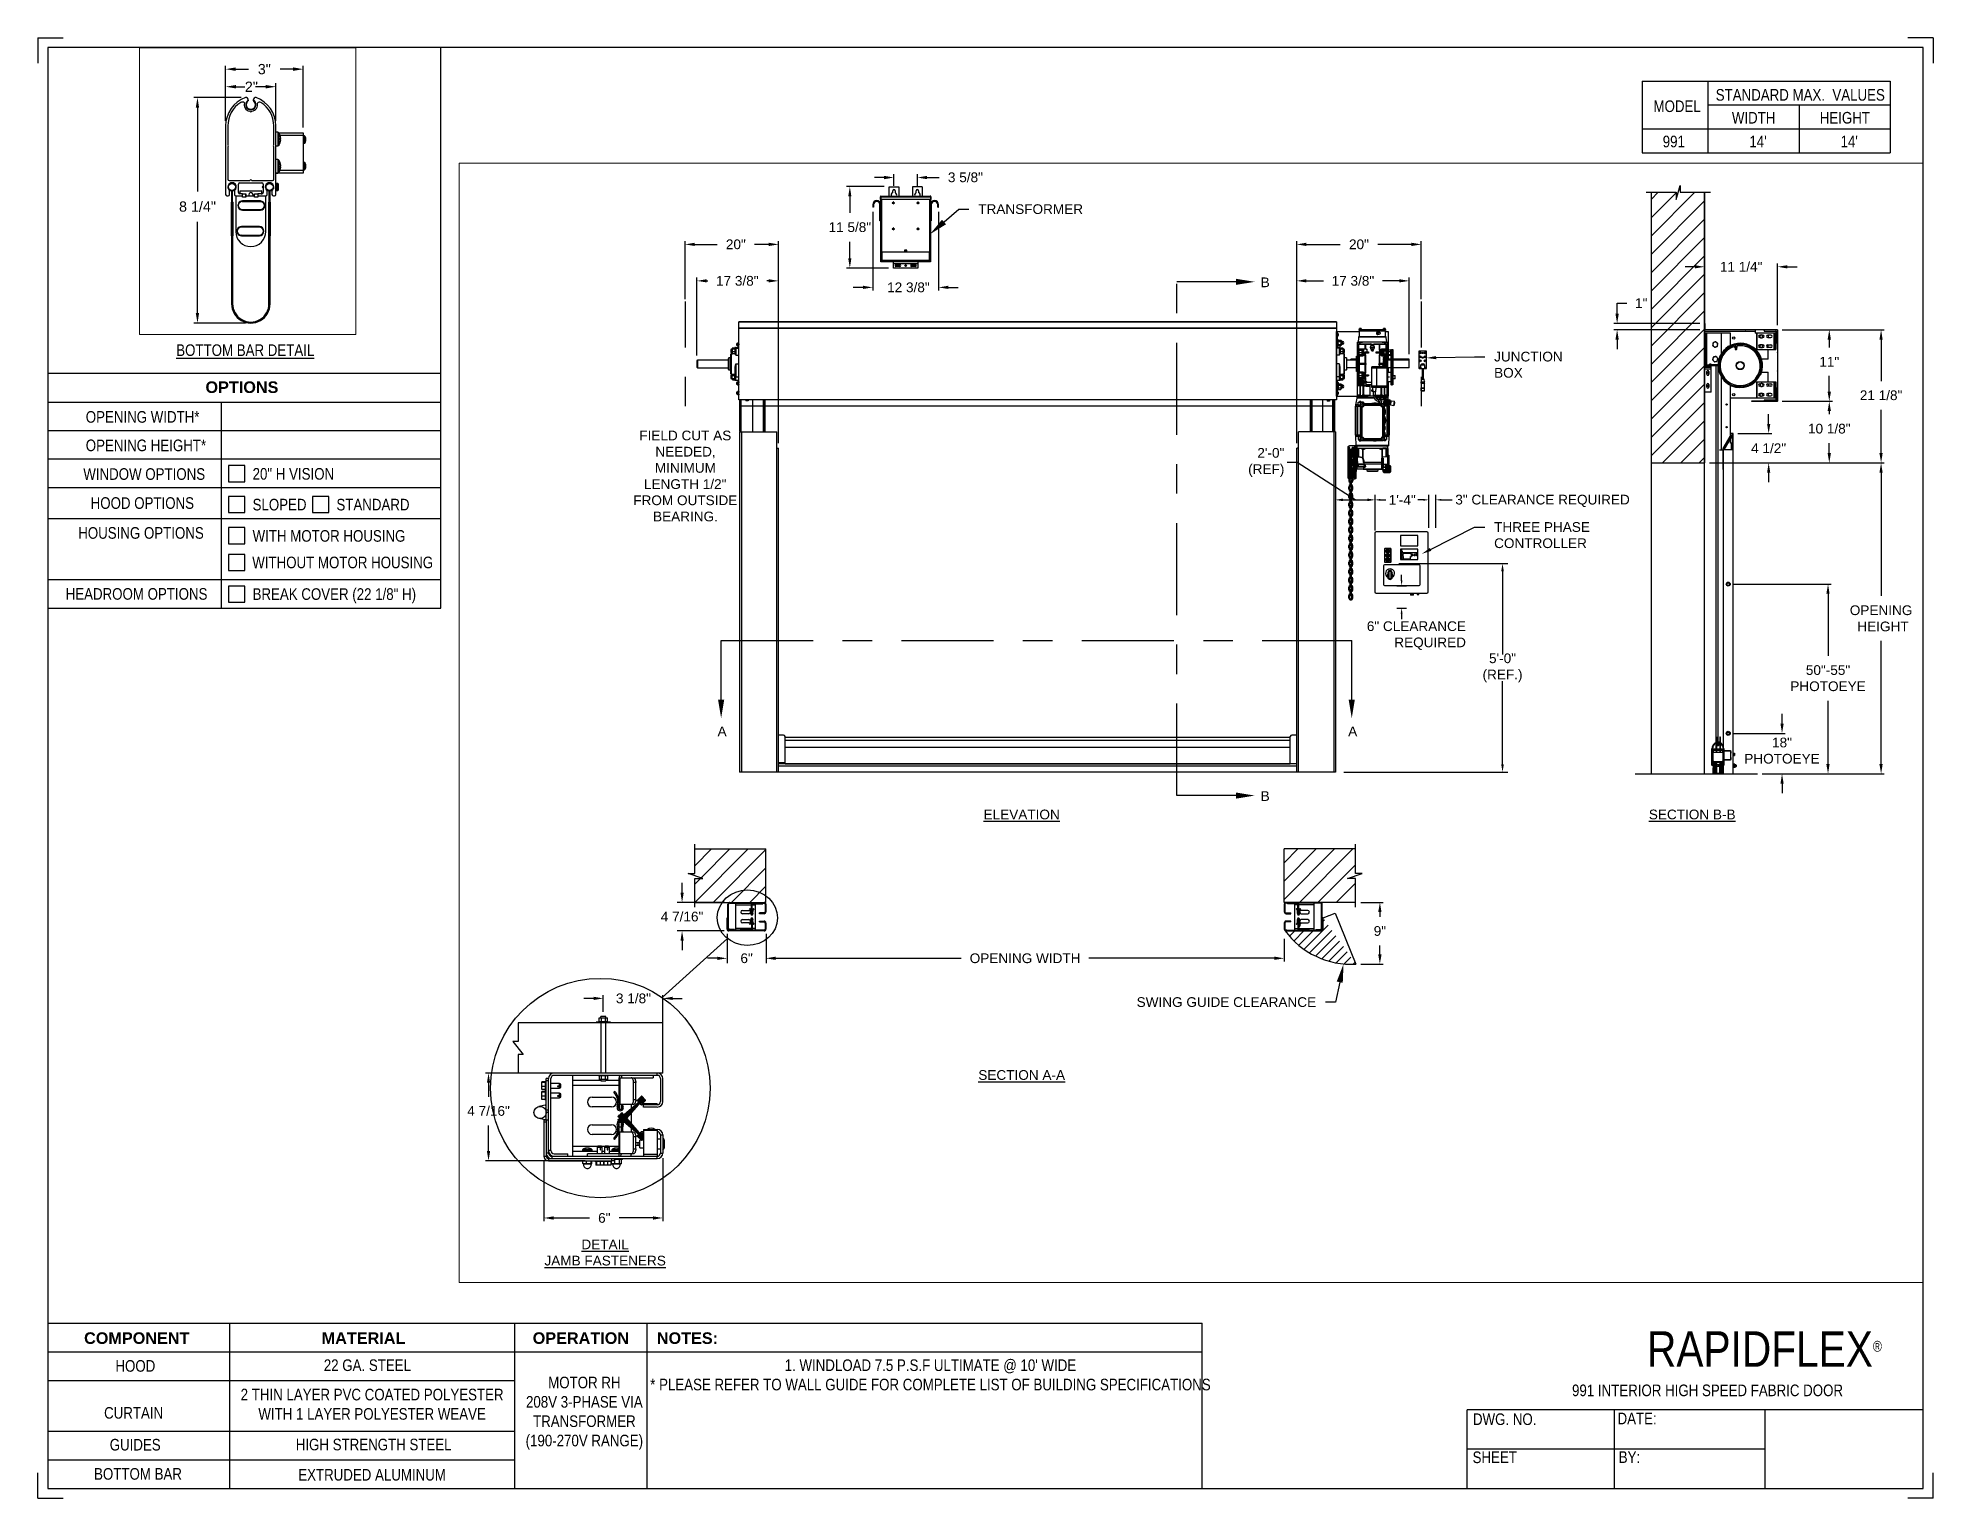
# Paper-space layout '991 MOTOR RH 208V 3 PHASE' of a CAD drawing. Header units: inches. Extents: x 0.1 to 10.9, y 0.1 to 8.4.
# The model-space entities are those that its viewports show. They can reach past a viewport. Long polylines and large blocks are cut down to what shows.
import ezdxf
from ezdxf import colors
from ezdxf.entities.mleader import LeaderData, LeaderLine
from ezdxf.math import Vec2, Vec3

# ---------------------------------------------------------------- set-up
doc = ezdxf.new("R2010")
doc.units = ezdxf.units.IN
doc.header["$LTSCALE"] = 0.25
doc.header["$MEASUREMENT"] = 0
doc.linetypes.add('CENTER', pattern=[2, 1.25, -0.25, 0.25, -0.25])
doc.linetypes.add('PHANTOM2', pattern=[1.25, 0.625, -0.125, 0.125, -0.125, 0.125, -0.125])
for name, color, linetype in [('208V 1-PHASE 60HZ VIA TRANSFORMER (190-207 RANGE)', 4, 'Continuous'), ('ANNOTATIONS', 1, 'Continuous'), ('DETAILS', 4, 'Continuous'), ('HIDDEN', 6, 'PHANTOM2'), ('MOTOR LH', 7, 'Continuous'), ('SECTION CUTS', 6, 'CENTER'), ('STANDARD MOTOR RH', 7, 'Continuous'), ('TITLE BLOCK', 7, 'Continuous')]:
    doc.layers.add(name, color=color, linetype=linetype)
doc.styles.add('ARIAL', font='arial.ttf', dxfattribs={"height": 0.09375})
doc.styles.add('CADdetails-DIMENSIONS', font='ARIALN.TTF', dxfattribs={"height": 2.38})
doc.styles.add('ROMANS', font='Romans', dxfattribs={"height": 0.09375})
doc.styles.get("Standard").update_dxf_attribs({"font": 'romans.shx'})
doc.dimstyles.get("Standard").update_dxf_attribs({"dimscale": 60, "dimtxt": 0.0833, "dimasz": 0.0833, "dimexe": 0.0833, "dimexo": 0.04, "dimgap": 0.09, "dimtad": 0, "dimtih": 1, "dimtoh": 1, "dimdec": 4, "dimzin": 1, "dimdsep": 46, "dimlunit": 4, "dimtxsty": 'Standard', "dimcen": 0.09, "dimclrt": 150, "dimadec": 4, "dimazin": 2, "dimtfac": 1, "dimtdec": 0, "dimtofl": 0, "dimtmove": 0, "dimatfit": 3, "dimfxl": 1, "dimtolj": 1, "dimtzin": 0, "dimlwd": -1, "dimlwe": -1, "dimarcsym": 1})
doc.dimstyles.new('STANDARD$0', dxfattribs={"dimtxt": 0.09375, "dimasz": 0.09375, "dimexe": 0.03125, "dimexo": 0.046875, "dimgap": 0.09, "dimtad": 0, "dimtih": 1, "dimtoh": 1, "dimdec": 4, "dimzin": 0, "dimdsep": 46, "dimtxsty": 'ARIAL', "dimcen": 0.09, "dimadec": 0, "dimazin": 0, "dimtfac": 1, "dimtdec": 4, "dimtofl": 0, "dimtmove": 0, "dimatfit": 1, "dimfxl": 1, "dimtolj": 1, "dimtzin": 0, "dimarcsym": 0})
pattern_1 = [(45, (48.68674, 14.85813), (-0.08838835, 0.08838835), [])]
pattern_2 = [(45, (228.79024, 207.31898), (-0.265165, 0.265165), []), (45, (228.96702, 207.31898), (-0.265165, 0.265165), [])]

psp = doc.layouts.new('991 MOTOR RH 208V 3 PHASE')

# ---------------------------------------------------------------- texts
at = {"layer": 'TITLE BLOCK', "attachment_point": 2, "style": 'CADdetails-DIMENSIONS'}
for s, width, insert, char_height in [('MODEL', 0.28815, (9.45, 8.068), 0.0664), ('STANDARD MAX.  VALUES', 1.75949, (10.155, 8.133), 0.06641), ('WIDTH', 0.42908, (9.888, 8.002), 0.0664), ('HEIGHT', 0.42908, (10.41, 8.002), 0.0664), ('991', 0.29952, (9.431, 7.866), 0.0664)]:
    psp.add_mtext_dynamic_manual_height_columns(s, width=width, gutter_width=1.363, heights=[0], dxfattribs=dict(at, insert=insert, char_height=char_height))
at = {"layer": 'TITLE BLOCK', "style": 'CADdetails-DIMENSIONS'}
for s, insert, char_height, width, attachment_point in [("14'", (9.913, 7.866), 0.0664, 1.75949, 2), ("14'", (10.435, 7.866), 0.0664, 1.75949, 2), ('{\\LBOTTOM BAR DETAIL}', (1.254, 6.672), 0.06641, 1.75949, 2), ('{\\fArial|b1|i0|c0|p34;OPTIONS}', (1.235, 6.46), 0.06641, 1.75949, 2), ('OPENING WIDTH*', (0.341, 6.29), 0.06641, 1.30693, 1), ('OPENING HEIGHT*', (0.341, 6.127), 0.06641, 1.30693, 1), ('WINDOW OPTIONS', (0.327, 5.963), 0.06641, 1.30693, 1), ('20" H VISION', (1.296, 5.964), 0.06641, 1.23928, 1), ('HOOD OPTIONS', (0.369, 5.797), 0.06641, 1.30693, 1), ('SLOPED', (1.296, 5.788), 0.0664, 1.23928, 1), ('STANDARD', (1.776, 5.788), 0.0664, 1.23928, 1), ('HOUSING OPTIONS', (0.298, 5.626), 0.06641, 1.30693, 1), ('WITH MOTOR HOUSING', (1.296, 5.609), 0.06641, 1.23928, 1), ('WITHOUT MOTOR HOUSING', (1.294, 5.457), 0.06641, 1.53035, 1), ('HEADROOM OPTIONS', (0.226, 5.277), 0.06641, 0.82215, 1), ('BREAK COVER (22 1/8" H)', (1.296, 5.276), 0.06641, 1.23928, 1), ('{\\fArial|b1|i0|c0|p34;COMPONENT}', (0.633, 1.018), 0.06641, 1.75949, 2), ('{\\fArial|b1|i0|c0|p34;MATERIAL}', (1.931, 1.018), 0.06641, 1.75949, 2), ('{\\fArial|b1|i0|c0|p34;OPERATION}', (3.175, 1.018), 0.06641, 1.75949, 2), ('{\\fArial|b1|i0|c0|p34;NOTES:}', (3.785, 1.018), 0.06641, 1.75949, 2), ('\\A1;RAPIDFLEX{\\H0.30337x;\\S® ^ ;}', (10.642, 1.024), 0.20312, 2.03069, 3), ('HOOD', (0.625, 0.859), 0.0664, 1.75949, 2), ('22 GA. STEEL', (1.953, 0.863), 0.06641, 1.75949, 2), ('MOTOR RH\\P208V 3-PHASE VIA TRANSFORMER (190-270V RANGE)', (3.195, 0.764), 0.06641, 0.76554, 2), ("1. WINDLOAD 7.5 P.S.F ULTIMATE @ 10' WIDE\\P* PLEASE REFER TO WALL GUIDE FOR COMPLETE LIST OF BUILDING SPECIFICATIONS", (5.176, 0.863), 0.06641, 3.11182, 2), ('2 THIN LAYER PVC COATED POLYESTER\\PWITH 1 LAYER POLYESTER WEAVE', (1.98, 0.695), 0.06641, 1.75949, 2), ('991 INTERIOR HIGH SPEED FABRIC DOOR', (9.624, 0.719), 0.06641, 1.75949, 2), ('\\PCURTAIN', (0.615, 0.701), 0.0664, 1.75949, 2), ('DWG. NO.', (8.463, 0.554), 0.0664, 1.75949, 2), ('DATE:', (9.221, 0.558), 0.0664, 1.75949, 2), ('GUIDES', (0.624, 0.408), 0.0664, 1.75949, 2), ('HIGH STRENGTH STEEL', (1.989, 0.409), 0.06641, 1.75949, 2), ('SHEET', (8.406, 0.336), 0.0664, 1.75949, 2), ('BY:', (9.177, 0.337), 0.0664, 1.75949, 2), ('BOTTOM BAR', (0.64, 0.241), 0.0664, 1.75949, 2), ('EXTRUDED ALUMINUM', (1.98, 0.236), 0.06641, 1.75949, 2)]:
    psp.add_mtext(s, dxfattribs=dict(at, insert=insert, char_height=char_height, width=width, attachment_point=attachment_point))

msp = doc.modelspace()

# ---------------------------------------------------------------- texts
at = {"layer": 'ANNOTATIONS', "char_height": 0.09375, "style": 'ARIAL'}
for s, insert, width, attachment_point in [('\\pi0.09317;FIELD CUT AS \\P\\pi0.24799;NEEDED, \\P\\pi0.24348;MINIMUM \\P\\pi0.13806;LENGTH 1/2" \\P\\pi0.03513;FROM OUTSIDE \\P\\pi0.22583;BEARING.', (224.26723, 223.72642), 1.0565623, 1), ('{\\LELEVATION}', (228.04985, 220.07055), 3.0834986, 2), ('{\\LSECTION B-B}', (234.51948, 220.07055), 1.3823677, 2), ('{\\LSECTION A-A}', (228.04985, 217.55736), 1.3823677, 2), ('{\\LDETAIL\\PJAMB FASTENERS}', (224.03095, 215.92301), 1.3823677, 2)]:
    msp.add_mtext(s, dxfattribs=dict(at, insert=insert, width=width, attachment_point=attachment_point))
for s, insert, attachment_point in [('2\'-0"\\P(REF)', (230.58428, 223.4195), 6), ('1\'-4"', (231.59158, 223.05858), 4), ('3" CLEARANCE REQUIRED', (233.91736, 223.04797), 6), ('6" CLEARANCE\\PREQUIRED', (232.33617, 221.74892), 6), ('5\'-0"\\P(REF.)', (232.68937, 221.43803), 5), ('\\A1;2"', (220.80951, 217.91101), 5)]:
    msp.add_mtext(s, dxfattribs=dict(at, insert=insert, attachment_point=attachment_point))
at = {"layer": 'SECTION CUTS', "style": 'ARIAL'}
for s, p in [('B', (230.35609, 225.1101)), ('A', (225.11559, 220.77835)), ('A', (231.20016, 220.77835)), ('B', (230.35609, 220.15423))]:
    msp.add_text(s, height=0.09375, dxfattribs=at).set_placement(p)

# ---------------------------------------------------------------- blocks, each defined once
blk = doc.blocks.new('*D83')
at = {"layer": 'ANNOTATIONS', "color": 0, "lineweight": -2, "transparency": 16777216}
for p, q in [((225.208, 218.871), (225.208, 218.589)), ((225.583, 218.871), (225.583, 218.589)), ((225.114, 218.636), (225.02, 218.636)), ((225.677, 218.636), (225.77, 218.636))]:
    blk.add_line(p, q, dxfattribs=at)
at = {"layer": 'ANNOTATIONS', "color": 0, "transparency": 16777216}
for points in [[(225.114, 218.651), (225.114, 218.62), (225.208, 218.636)], [(225.677, 218.651), (225.677, 218.62), (225.583, 218.636)]]:
    blk.add_solid(points, dxfattribs=at)
at = {"layer": 'defpoints', "color": 0, "transparency": 16777216}
for p in [(225.208, 218.918), (225.583, 218.918), (225.583, 218.636)]:
    blk.add_point(p, dxfattribs=at)
at = {"layer": 'ANNOTATIONS', "color": 0, "transparency": 16777216, "insert": (225.396, 218.636), "char_height": 0.0938, "attachment_point": 5, "style": 'ARIAL'}
blk.add_mtext('\\A1;6"', dxfattribs=at)
blk = doc.blocks.new('*D84')
at = {"layer": 'ANNOTATIONS', "color": 0, "lineweight": -2, "transparency": 16777216}
for p, q in [((235.389, 224.699), (235.873, 224.699)), ((235.842, 224.605), (235.842, 224.528)), ((235.842, 224.102), (235.842, 224.254)), ((235.389, 224.009), (235.873, 224.009))]:
    blk.add_line(p, q, dxfattribs=at)
at = {"layer": 'ANNOTATIONS', "color": 0, "transparency": 16777216}
for points in [[(235.826, 224.605), (235.858, 224.605), (235.842, 224.699)], [(235.826, 224.102), (235.858, 224.102), (235.842, 224.009)]]:
    blk.add_solid(points, dxfattribs=at)
at = {"layer": 'defpoints', "color": 0, "transparency": 16777216}
for p in [(235.342, 224.699), (235.842, 224.699), (235.342, 224.009)]:
    blk.add_point(p, dxfattribs=at)
at = {"layer": 'ANNOTATIONS', "color": 0, "transparency": 16777216, "insert": (235.842, 224.391), "char_height": 0.0938, "attachment_point": 5, "style": 'ARIAL'}
blk.add_mtext('\\A1;11"', dxfattribs=at)
blk = doc.blocks.new('*D85')
at = {"layer": 'ANNOTATIONS', "color": 0, "lineweight": -2, "transparency": 16777216}
for p, q in [((234.545, 225.307), (234.451, 225.307)), ((234.639, 224.744), (234.639, 225.338)), ((235.343, 224.744), (235.343, 225.338)), ((235.437, 225.307), (235.531, 225.307))]:
    blk.add_line(p, q, dxfattribs=at)
at = {"layer": 'ANNOTATIONS', "color": 0, "transparency": 16777216}
for points in [[(234.545, 225.322), (234.545, 225.291), (234.639, 225.307)], [(235.437, 225.322), (235.437, 225.291), (235.343, 225.307)]]:
    blk.add_solid(points, dxfattribs=at)
at = {"layer": 'defpoints', "color": 0, "transparency": 16777216}
for p in [(234.639, 225.307), (234.639, 224.698), (235.343, 224.698)]:
    blk.add_point(p, dxfattribs=at)
at = {"layer": 'ANNOTATIONS', "color": 0, "transparency": 16777216, "insert": (234.992, 225.307), "char_height": 0.09375, "attachment_point": 5, "style": 'ARIAL'}
blk.add_mtext('\\A1;11 1/4"', dxfattribs=at)
blk = doc.blocks.new('*D81')
at = {"layer": 'ANNOTATIONS', "color": 0, "lineweight": -2, "transparency": 16777216}
for p, q in [((230.704, 223.604), (230.704, 225.202)), ((230.797, 225.171), (230.961, 225.171)), ((231.695, 225.171), (231.531, 225.171)), ((231.789, 224.464), (231.789, 225.202))]:
    blk.add_line(p, q, dxfattribs=at)
at = {"layer": 'ANNOTATIONS', "color": 0, "transparency": 16777216}
for points in [[(230.797, 225.187), (230.797, 225.156), (230.704, 225.171)], [(231.695, 225.187), (231.695, 225.156), (231.789, 225.171)]]:
    blk.add_solid(points, dxfattribs=at)
at = {"layer": 'defpoints', "color": 0, "transparency": 16777216}
for p in [(230.704, 225.171), (231.789, 224.417), (230.704, 223.557)]:
    blk.add_point(p, dxfattribs=at)
at = {"layer": 'ANNOTATIONS', "color": 0, "transparency": 16777216, "insert": (231.246, 225.171), "char_height": 0.09375, "attachment_point": 5, "style": 'ARIAL'}
blk.add_mtext('\\A1;17 3/8"', dxfattribs=at)
blk = doc.blocks.new('*D82')
at = {"layer": 'ANNOTATIONS', "color": 0, "lineweight": -2, "transparency": 16777216}
for p, q in [((230.704, 223.604), (230.704, 225.554)), ((230.797, 225.523), (231.123, 225.523)), ((231.81, 225.523), (231.485, 225.523)), ((231.904, 224.994), (231.904, 225.554))]:
    blk.add_line(p, q, dxfattribs=at)
at = {"layer": 'ANNOTATIONS', "color": 0, "transparency": 16777216}
for points in [[(230.797, 225.539), (230.797, 225.507), (230.704, 225.523)], [(231.81, 225.539), (231.81, 225.507), (231.904, 225.523)]]:
    blk.add_solid(points, dxfattribs=at)
at = {"layer": 'defpoints', "color": 0, "transparency": 16777216}
for p in [(230.704, 225.523), (231.904, 224.947), (230.704, 223.557)]:
    blk.add_point(p, dxfattribs=at)
at = {"layer": 'ANNOTATIONS', "color": 0, "transparency": 16777216, "insert": (231.304, 225.523), "char_height": 0.0938, "attachment_point": 5, "style": 'ARIAL'}
blk.add_mtext('\\A1;20"', dxfattribs=at)
blk = doc.blocks.new('*D79')
at = {"layer": 'ANNOTATIONS', "color": 0, "lineweight": -2, "transparency": 16777216}
for p, q in [((235.257, 223.791), (235.257, 223.885)), ((234.961, 223.698), (235.288, 223.698)), ((234.686, 223.415), (235.288, 223.415)), ((235.257, 223.321), (235.257, 223.228))]:
    blk.add_line(p, q, dxfattribs=at)
at = {"layer": 'ANNOTATIONS', "color": 0, "transparency": 16777216}
for points in [[(235.242, 223.791), (235.273, 223.791), (235.257, 223.698)], [(235.242, 223.321), (235.273, 223.321), (235.257, 223.415)]]:
    blk.add_solid(points, dxfattribs=at)
at = {"layer": 'defpoints', "color": 0, "transparency": 16777216}
for p in [(234.914, 223.698), (235.257, 223.698), (234.639, 223.415)]:
    blk.add_point(p, dxfattribs=at)
at = {"layer": 'ANNOTATIONS', "color": 0, "transparency": 16777216, "insert": (235.257, 223.556), "char_height": 0.0938, "attachment_point": 5, "style": 'ARIAL'}
blk.add_mtext('\\A1;4 1/2"', dxfattribs=at)
blk = doc.blocks.new('*D80')
at = {"layer": 'ANNOTATIONS', "color": 0, "lineweight": -2, "transparency": 16777216}
for p, q in [((235.389, 224.009), (235.873, 224.009)), ((235.842, 223.915), (235.842, 223.884)), ((235.842, 223.509), (235.842, 223.607)), ((234.686, 223.415), (235.873, 223.415))]:
    blk.add_line(p, q, dxfattribs=at)
at = {"layer": 'ANNOTATIONS', "color": 0, "transparency": 16777216}
for points in [[(235.826, 223.915), (235.858, 223.915), (235.842, 224.009)], [(235.826, 223.509), (235.858, 223.509), (235.842, 223.415)]]:
    blk.add_solid(points, dxfattribs=at)
at = {"layer": 'defpoints', "color": 0, "transparency": 16777216}
for p in [(235.342, 224.009), (234.639, 223.415), (235.842, 223.415)]:
    blk.add_point(p, dxfattribs=at)
at = {"layer": 'ANNOTATIONS', "color": 0, "transparency": 16777216, "insert": (235.842, 223.745), "char_height": 0.09375, "attachment_point": 5, "style": 'ARIAL'}
blk.add_mtext('\\A1;10 1/8"', dxfattribs=at)
blk = doc.blocks.new('*D74')
at = {"layer": 'ANNOTATIONS', "color": 0, "lineweight": -2, "transparency": 16777216}
for p, q in [((235.386, 220.9), (235.386, 220.994)), ((234.914, 220.806), (235.417, 220.806)), ((235.196, 220.415), (235.417, 220.415)), ((235.386, 220.321), (235.386, 220.228))]:
    blk.add_line(p, q, dxfattribs=at)
at = {"layer": 'ANNOTATIONS', "color": 0, "transparency": 16777216}
for points in [[(235.371, 220.9), (235.402, 220.9), (235.386, 220.806)], [(235.371, 220.321), (235.402, 220.321), (235.386, 220.415)]]:
    blk.add_solid(points, dxfattribs=at)
at = {"layer": 'defpoints', "color": 0, "transparency": 16777216}
for p in [(234.867, 220.806), (235.386, 220.806), (235.149, 220.415)]:
    blk.add_point(p, dxfattribs=at)
at = {"layer": 'ANNOTATIONS', "color": 0, "transparency": 16777216, "insert": (235.386, 220.639), "char_height": 0.0938, "attachment_point": 5, "style": 'ARIAL'}
blk.add_mtext('\\A1;18"\\PPHOTOEYE', dxfattribs=at)
blk = doc.blocks.new('*D75')
at = {"layer": 'ANNOTATIONS', "color": 0, "lineweight": -2, "transparency": 16777216}
for p, q in [((234.914, 222.246), (235.861, 222.246)), ((235.83, 222.152), (235.83, 221.554)), ((235.83, 220.509), (235.83, 221.121)), ((235.196, 220.415), (235.861, 220.415))]:
    blk.add_line(p, q, dxfattribs=at)
at = {"layer": 'ANNOTATIONS', "color": 0, "transparency": 16777216}
for points in [[(235.814, 222.152), (235.845, 222.152), (235.83, 222.246)], [(235.814, 220.509), (235.845, 220.509), (235.83, 220.415)]]:
    blk.add_solid(points, dxfattribs=at)
at = {"layer": 'defpoints', "color": 0, "transparency": 16777216}
for p in [(234.867, 222.246), (235.83, 222.246), (235.149, 220.415)]:
    blk.add_point(p, dxfattribs=at)
at = {"layer": 'ANNOTATIONS', "color": 0, "transparency": 16777216, "insert": (235.83, 221.338), "char_height": 0.09375, "attachment_point": 5, "style": 'ARIAL'}
blk.add_mtext('\\A1;50"-55"\\PPHOTOEYE', dxfattribs=at)
blk = doc.blocks.new('*D76')
at = {"layer": 'ANNOTATIONS', "color": 0, "lineweight": -2, "transparency": 16777216}
for p, q in [((224.773, 219.269), (224.773, 219.363)), ((225.186, 219.175), (224.726, 219.175)), ((225.179, 218.9), (224.726, 218.9)), ((224.773, 218.807), (224.773, 218.713))]:
    blk.add_line(p, q, dxfattribs=at)
at = {"layer": 'ANNOTATIONS', "color": 0, "transparency": 16777216}
for points in [[(224.758, 219.269), (224.789, 219.269), (224.773, 219.175)], [(224.758, 218.807), (224.789, 218.807), (224.773, 218.9)]]:
    blk.add_solid(points, dxfattribs=at)
at = {"layer": 'defpoints', "color": 0, "transparency": 16777216}
for p in [(225.233, 219.175), (224.773, 218.9), (225.226, 218.9)]:
    blk.add_point(p, dxfattribs=at)
at = {"layer": 'ANNOTATIONS', "color": 0, "transparency": 16777216, "insert": (224.773, 219.038), "char_height": 0.09375, "attachment_point": 5, "style": 'ARIAL'}
blk.add_mtext('\\A1;4 7/16"', dxfattribs=at)
blk = doc.blocks.new('*D77')
at = {"layer": 'ANNOTATIONS', "color": 0, "lineweight": -2, "transparency": 16777216}
for p, q in [((220.716, 217.812), (220.284, 217.812)), ((220.316, 217.718), (220.316, 216.952)), ((220.316, 215.84), (220.316, 216.675)), ((220.757, 215.747), (220.284, 215.747))]:
    blk.add_line(p, q, dxfattribs=at)
at = {"layer": 'ANNOTATIONS', "color": 0, "transparency": 16777216}
for points in [[(220.3, 217.718), (220.331, 217.718), (220.316, 217.812)], [(220.3, 215.84), (220.331, 215.84), (220.316, 215.747)]]:
    blk.add_solid(points, dxfattribs=at)
at = {"layer": 'defpoints', "color": 0, "transparency": 16777216}
for p in [(220.763, 217.812), (220.316, 215.747), (220.804, 215.747)]:
    blk.add_point(p, dxfattribs=at)
at = {"layer": 'ANNOTATIONS', "color": 0, "transparency": 16777216, "insert": (220.316, 216.813), "char_height": 0.0938, "attachment_point": 5, "style": 'ARIAL'}
blk.add_mtext('\\A1;8 1/4"', dxfattribs=at)
blk = doc.blocks.new('*D78')
at = {"layer": 'ANNOTATIONS', "color": 0, "lineweight": -2, "transparency": 16777216}
for p, q in [((220.574, 217.599), (220.574, 218.103)), ((220.667, 218.072), (220.784, 218.072)), ((221.191, 218.072), (221.072, 218.072)), ((221.285, 217.537), (221.285, 218.103))]:
    blk.add_line(p, q, dxfattribs=at)
at = {"layer": 'ANNOTATIONS', "color": 0, "transparency": 16777216}
for points in [[(220.667, 218.088), (220.667, 218.056), (220.574, 218.072)], [(221.191, 218.088), (221.191, 218.056), (221.285, 218.072)]]:
    blk.add_solid(points, dxfattribs=at)
at = {"layer": 'defpoints', "color": 0, "transparency": 16777216}
for p in [(220.574, 218.072), (220.574, 217.552), (221.285, 217.49)]:
    blk.add_point(p, dxfattribs=at)
at = {"layer": 'ANNOTATIONS', "color": 0, "transparency": 16777216, "insert": (220.928, 218.072), "char_height": 0.0938, "attachment_point": 5, "style": 'ARIAL'}
blk.add_mtext('\\A1;3"', dxfattribs=at)
blk = doc.blocks.new('*D64')
at = {"layer": 'ANNOTATIONS', "color": 0, "lineweight": -2, "transparency": 16777216}
for p, q in [((223.843, 217.529), (222.875, 217.529)), ((222.906, 217.435), (222.906, 217.301)), ((222.906, 216.776), (222.906, 217.024)), ((223.837, 216.682), (222.875, 216.682))]:
    blk.add_line(p, q, dxfattribs=at)
at = {"layer": 'ANNOTATIONS', "color": 0, "transparency": 16777216}
for points in [[(222.89, 217.435), (222.921, 217.435), (222.906, 217.529)], [(222.89, 216.776), (222.921, 216.776), (222.906, 216.682)]]:
    blk.add_solid(points, dxfattribs=at)
at = {"layer": 'defpoints', "color": 0, "transparency": 16777216}
for p in [(223.89, 217.529), (222.906, 216.682), (223.883, 216.682)]:
    blk.add_point(p, dxfattribs=at)
at = {"layer": 'ANNOTATIONS', "color": 0, "transparency": 16777216, "insert": (222.906, 217.163), "char_height": 0.09375, "attachment_point": 5, "style": 'ARIAL'}
blk.add_mtext('\\A1;4 7/16"', dxfattribs=at)
blk = doc.blocks.new('*D65')
at = {"layer": 'ANNOTATIONS', "color": 0, "lineweight": -2, "transparency": 16777216}
for p, q in [((223.92, 218.249), (223.826, 218.249)), ((224.013, 218.12), (224.013, 218.281)), ((224.587, 217.899), (224.587, 218.281)), ((224.681, 218.249), (224.775, 218.249))]:
    blk.add_line(p, q, dxfattribs=at)
at = {"layer": 'ANNOTATIONS', "color": 0, "transparency": 16777216}
for points in [[(223.92, 218.265), (223.92, 218.234), (224.013, 218.249)], [(224.681, 218.265), (224.681, 218.234), (224.587, 218.249)]]:
    blk.add_solid(points, dxfattribs=at)
at = {"layer": 'defpoints', "color": 0, "transparency": 16777216}
for p in [(224.587, 218.249), (224.013, 218.073), (224.587, 217.852)]:
    blk.add_point(p, dxfattribs=at)
at = {"layer": 'ANNOTATIONS', "color": 0, "transparency": 16777216, "insert": (224.304, 218.249), "char_height": 0.0938, "attachment_point": 5, "style": 'ARIAL'}
blk.add_mtext('\\A1;3 1/8"', dxfattribs=at)
blk = doc.blocks.new('*D66')
at = {"layer": 'ANNOTATIONS', "color": 0, "lineweight": -2, "transparency": 16777216}
for p, q in [((235.389, 224.699), (236.373, 224.699)), ((236.342, 224.605), (236.342, 224.205)), ((236.342, 223.509), (236.342, 223.928)), ((234.686, 223.415), (236.373, 223.415))]:
    blk.add_line(p, q, dxfattribs=at)
at = {"layer": 'ANNOTATIONS', "color": 0, "transparency": 16777216}
for points in [[(236.326, 224.605), (236.357, 224.605), (236.342, 224.699)], [(236.326, 223.509), (236.357, 223.509), (236.342, 223.415)]]:
    blk.add_solid(points, dxfattribs=at)
at = {"layer": 'defpoints', "color": 0, "transparency": 16777216}
for p in [(235.342, 224.699), (236.342, 224.699), (234.639, 223.415)]:
    blk.add_point(p, dxfattribs=at)
at = {"layer": 'ANNOTATIONS', "color": 0, "transparency": 16777216, "insert": (236.342, 224.067), "char_height": 0.09375, "attachment_point": 5, "style": 'ARIAL'}
blk.add_mtext('\\A1;21 1/8"', dxfattribs=at)
blk = doc.blocks.new('*D67')
at = {"layer": 'ANNOTATIONS', "color": 0, "lineweight": -2, "transparency": 16777216}
for p, q in [((233.795, 224.854), (233.795, 224.957)), ((233.795, 224.957), (233.889, 224.957)), ((234.593, 224.76), (233.764, 224.76)), ((234.593, 224.699), (233.764, 224.699)), ((233.795, 224.605), (233.795, 224.512))]:
    blk.add_line(p, q, dxfattribs=at)
at = {"layer": 'ANNOTATIONS', "color": 0, "transparency": 16777216}
for points in [[(233.779, 224.854), (233.811, 224.854), (233.795, 224.76)], [(233.779, 224.605), (233.811, 224.605), (233.795, 224.699)]]:
    blk.add_solid(points, dxfattribs=at)
at = {"layer": 'defpoints', "color": 0, "transparency": 16777216}
for p in [(233.795, 224.699), (234.64, 224.76), (234.64, 224.699)]:
    blk.add_point(p, dxfattribs=at)
at = {"layer": 'ANNOTATIONS', "color": 0, "transparency": 16777216, "insert": (234.028, 224.957), "char_height": 0.0938, "attachment_point": 5, "style": 'ARIAL'}
blk.add_mtext('\\A1;1"', dxfattribs=at)
blk = doc.blocks.new('*D68')
at = {"layer": 'ANNOTATIONS', "color": 0, "lineweight": -2, "transparency": 16777216}
for p, q in [((224.917, 224.451), (224.917, 225.202)), ((225.011, 225.171), (225.021, 225.171)), ((225.61, 225.171), (225.591, 225.171)), ((225.704, 223.604), (225.704, 225.202))]:
    blk.add_line(p, q, dxfattribs=at)
at = {"layer": 'ANNOTATIONS', "color": 0, "transparency": 16777216}
for points in [[(225.011, 225.187), (225.011, 225.156), (224.917, 225.171)], [(225.61, 225.187), (225.61, 225.156), (225.704, 225.171)]]:
    blk.add_solid(points, dxfattribs=at)
at = {"layer": 'defpoints', "color": 0, "transparency": 16777216}
for p in [(224.917, 225.171), (224.917, 224.404), (225.704, 223.557)]:
    blk.add_point(p, dxfattribs=at)
at = {"layer": 'ANNOTATIONS', "color": 0, "transparency": 16777216, "insert": (225.306, 225.171), "char_height": 0.09375, "attachment_point": 5, "style": 'ARIAL'}
blk.add_mtext('\\A1;17 3/8"', dxfattribs=at)
blk = doc.blocks.new('*D69')
at = {"layer": 'ANNOTATIONS', "color": 0, "lineweight": -2, "transparency": 16777216}
for p, q in [((224.803, 224.994), (224.803, 225.554)), ((224.896, 225.523), (225.111, 225.523)), ((225.61, 225.523), (225.473, 225.523)), ((225.704, 223.604), (225.704, 225.554))]:
    blk.add_line(p, q, dxfattribs=at)
at = {"layer": 'ANNOTATIONS', "color": 0, "transparency": 16777216}
for points in [[(224.896, 225.539), (224.896, 225.507), (224.803, 225.523)], [(225.61, 225.539), (225.61, 225.507), (225.704, 225.523)]]:
    blk.add_solid(points, dxfattribs=at)
at = {"layer": 'defpoints', "color": 0, "transparency": 16777216}
for p in [(224.803, 225.523), (224.803, 224.947), (225.704, 223.557)]:
    blk.add_point(p, dxfattribs=at)
at = {"layer": 'ANNOTATIONS', "color": 0, "transparency": 16777216, "insert": (225.292, 225.523), "char_height": 0.0938, "attachment_point": 5, "style": 'ARIAL'}
blk.add_mtext('\\A1;20"', dxfattribs=at)
blk = doc.blocks.new('*D70')
at = {"layer": 'ANNOTATIONS', "color": 0, "linetype": 'ByBlock', "lineweight": -2, "transparency": 16777216}
for p, q in [((231.321, 219.175), (231.537, 219.175)), ((231.506, 219.082), (231.506, 219.037)), ((231.506, 218.674), (231.506, 218.761)), ((231.321, 218.58), (231.537, 218.58))]:
    blk.add_line(p, q, dxfattribs=at)
at = {"layer": 'ANNOTATIONS', "color": 0, "transparency": 16777216}
for points in [[(231.49, 219.082), (231.522, 219.082), (231.506, 219.175)], [(231.49, 218.674), (231.522, 218.674), (231.506, 218.58)]]:
    blk.add_solid(points, dxfattribs=at)
at = {"layer": 'defpoints', "color": 0, "transparency": 16777216}
for p in [(231.274, 219.175), (231.506, 219.175), (231.274, 218.58)]:
    blk.add_point(p, dxfattribs=at)
at = {"layer": 'ANNOTATIONS', "color": 0, "transparency": 16777216, "insert": (231.506, 218.899), "char_height": 0.0938, "attachment_point": 5, "style": 'ARIAL'}
blk.add_mtext('\\A1;9"', dxfattribs=at)
blk = doc.blocks.new('*D71')
at = {"layer": 'ANNOTATIONS', "color": 0, "lineweight": -2, "transparency": 16777216}
for p, q in [((223.44, 216.681), (223.44, 216.1)), ((224.587, 216.709), (224.587, 216.1)), ((223.533, 216.131), (223.879, 216.131)), ((224.493, 216.131), (224.167, 216.131))]:
    blk.add_line(p, q, dxfattribs=at)
at = {"layer": 'ANNOTATIONS', "color": 0, "transparency": 16777216}
for points in [[(223.533, 216.147), (223.533, 216.115), (223.44, 216.131)], [(224.493, 216.147), (224.493, 216.115), (224.587, 216.131)]]:
    blk.add_solid(points, dxfattribs=at)
at = {"layer": 'defpoints', "color": 0, "transparency": 16777216}
for p in [(223.44, 216.728), (224.587, 216.756), (224.587, 216.131)]:
    blk.add_point(p, dxfattribs=at)
at = {"layer": 'ANNOTATIONS', "color": 0, "transparency": 16777216, "insert": (224.023, 216.131), "char_height": 0.0938, "attachment_point": 5, "style": 'ARIAL'}
blk.add_mtext('\\A1;6"', dxfattribs=at)
blk = doc.blocks.new('*D72')
at = {"layer": 'ANNOTATIONS', "color": 0, "lineweight": -2, "transparency": 16777216}
for p, q in [((225.583, 218.825), (225.583, 218.605)), ((230.583, 218.825), (230.583, 218.605)), ((225.677, 218.636), (227.466, 218.636)), ((230.489, 218.636), (228.699, 218.636))]:
    blk.add_line(p, q, dxfattribs=at)
at = {"layer": 'ANNOTATIONS', "color": 0, "transparency": 16777216}
for points in [[(225.677, 218.652), (225.677, 218.621), (225.583, 218.636)], [(230.489, 218.652), (230.489, 218.621), (230.583, 218.636)]]:
    blk.add_solid(points, dxfattribs=at)
at = {"layer": 'defpoints', "color": 0, "transparency": 16777216}
for p in [(225.583, 218.871), (230.583, 218.871), (230.583, 218.636)]:
    blk.add_point(p, dxfattribs=at)
at = {"layer": 'ANNOTATIONS', "color": 0, "transparency": 16777216, "insert": (228.083, 218.636), "char_height": 0.09375, "attachment_point": 5, "style": 'ARIAL'}
blk.add_mtext('\\A1;OPENING WIDTH', dxfattribs=at)
blk = doc.blocks.new('*D73')
at = {"layer": 'ANNOTATIONS', "color": 0, "lineweight": -2, "transparency": 16777216}
for p, q in [((234.732, 223.415), (236.373, 223.415)), ((236.342, 223.321), (236.342, 222.133)), ((236.342, 220.509), (236.342, 221.698)), ((235.243, 220.415), (236.373, 220.415))]:
    blk.add_line(p, q, dxfattribs=at)
at = {"layer": 'ANNOTATIONS', "color": 0, "transparency": 16777216}
for points in [[(236.326, 223.321), (236.357, 223.321), (236.342, 223.415)], [(236.326, 220.509), (236.357, 220.509), (236.342, 220.415)]]:
    blk.add_solid(points, dxfattribs=at)
at = {"layer": 'defpoints', "color": 0, "transparency": 16777216}
for p in [(234.686, 223.415), (236.342, 223.415), (235.196, 220.415)]:
    blk.add_point(p, dxfattribs=at)
at = {"layer": 'ANNOTATIONS', "color": 0, "transparency": 16777216, "insert": (236.342, 221.915), "char_height": 0.09375, "attachment_point": 5, "style": 'ARIAL'}
blk.add_mtext('\\A1;OPENING\\P HEIGHT', dxfattribs=at)
blk = doc.blocks.new('*D61')
at = {"layer": 'ANNOTATIONS', "color": 0, "lineweight": -2, "transparency": 16777216}
for p, q in [((226.723, 226.08), (226.36, 226.08)), ((226.392, 225.986), (226.392, 225.826)), ((226.392, 225.389), (226.392, 225.549)), ((226.766, 225.295), (226.36, 225.295))]:
    blk.add_line(p, q, dxfattribs=at)
at = {"layer": 'ANNOTATIONS', "color": 0, "transparency": 16777216}
for points in [[(226.376, 225.986), (226.407, 225.986), (226.392, 226.08)], [(226.376, 225.389), (226.407, 225.389), (226.392, 225.295)]]:
    blk.add_solid(points, dxfattribs=at)
at = {"layer": 'defpoints', "color": 0, "transparency": 16777216}
for p in [(226.77, 226.08), (226.392, 225.295), (226.813, 225.295)]:
    blk.add_point(p, dxfattribs=at)
at = {"layer": 'ANNOTATIONS', "color": 0, "transparency": 16777216, "insert": (226.392, 225.736), "char_height": 0.09375, "attachment_point": 2, "style": 'ARIAL'}
blk.add_mtext('\\A1;11 5/8"', dxfattribs=at)
blk = doc.blocks.new('*D62')
at = {"layer": 'ANNOTATIONS', "color": 0, "lineweight": -2, "transparency": 16777216}
for p, q in [((226.723, 226.168), (226.63, 226.168)), ((226.817, 226.088), (226.817, 226.199)), ((227.044, 226.088), (227.044, 226.199)), ((227.137, 226.168), (227.254, 226.168))]:
    blk.add_line(p, q, dxfattribs=at)
at = {"layer": 'ANNOTATIONS', "color": 0, "transparency": 16777216}
for points in [[(226.723, 226.184), (226.723, 226.152), (226.817, 226.168)], [(227.137, 226.184), (227.137, 226.152), (227.044, 226.168)]]:
    blk.add_solid(points, dxfattribs=at)
at = {"layer": 'defpoints', "color": 0, "transparency": 16777216}
for p in [(227.044, 226.168), (226.817, 226.041), (227.044, 226.041)]:
    blk.add_point(p, dxfattribs=at)
at = {"layer": 'ANNOTATIONS', "color": 0, "transparency": 16777216, "insert": (227.507, 226.217), "char_height": 0.0938, "attachment_point": 2, "style": 'ARIAL'}
blk.add_mtext('\\A1;3 5/8"', dxfattribs=at)
blk = doc.blocks.new('*D63')
at = {"layer": 'ANNOTATIONS', "color": 0, "lineweight": -2, "transparency": 16777216}
for p, q in [((226.613, 225.836), (226.613, 225.077)), ((227.248, 225.836), (227.248, 225.077)), ((226.519, 225.108), (226.425, 225.108)), ((227.342, 225.108), (227.436, 225.108))]:
    blk.add_line(p, q, dxfattribs=at)
at = {"layer": 'ANNOTATIONS', "color": 0, "transparency": 16777216}
for points in [[(226.519, 225.124), (226.519, 225.093), (226.613, 225.108)], [(227.342, 225.124), (227.342, 225.093), (227.248, 225.108)]]:
    blk.add_solid(points, dxfattribs=at)
at = {"layer": 'defpoints', "color": 0, "transparency": 16777216}
for p in [(226.613, 225.883), (227.248, 225.883), (227.248, 225.108)]:
    blk.add_point(p, dxfattribs=at)
at = {"layer": 'ANNOTATIONS', "color": 0, "transparency": 16777216, "insert": (226.957, 225.108), "char_height": 0.09375, "attachment_point": 5, "style": 'ARIAL'}
blk.add_mtext('\\A1;12 3/8"', dxfattribs=at)

# ---------------------------------------------------------------- dimensions: what is measured, and where the dimension line sits
at = {"layer": 'ANNOTATIONS'}
for base, p1, p2, text, picture, middle in [((227.04368, 226.168), (226.81712, 226.04065), (227.04368, 226.04065), '3 5/8"', '*D62', (227.5075, 226.168)), ((227.24814, 225.10834), (226.61267, 225.88253), (227.24814, 225.88253), '12 3/8"', '*D63', (226.95658, 225.10834)), ((224.80269, 225.52292), (225.70373, 223.55733), (224.80269, 224.94706), '20"', '*D69', (225.29206, 225.52292)), ((230.70373, 225.52292), (231.90367, 224.94706), (230.70373, 223.55733), '20"', '*D82', (231.3037, 225.52292)), ((224.91744, 225.17124), (225.70373, 223.55733), (224.91744, 224.40411), '17 3/8"', '*D68', (225.30575, 225.17124)), ((230.70373, 225.17124), (231.78892, 224.4167), (230.70373, 223.55733), '17 3/8"', '*D81', (231.24633, 225.17124)), ((234.63874, 225.30656), (235.34334, 224.69761), (234.63874, 224.69761), '11 1/4"', '*D85', (234.99237, 225.30656)), ((224.58702, 218.24927), (224.01336, 218.0734), (224.58702, 217.8518), '3 1/8"', '*D65', (224.30423, 218.24927)), ((220.57374, 218.07198), (221.28474, 217.49013), (220.57374, 217.55244), '3"', '*D78', (220.92823, 218.07198)), ((224.58699, 216.13095), (223.43971, 216.72756), (224.58699, 216.75605), '6"', '*D71', (224.02313, 216.13095))]:
    dim = msp.add_linear_dim(base=base, p1=p1, p2=p2, text=text, dimstyle='STANDARD$0', dxfattribs=at)
    dim.commit()
    dim.dimension.update_dxf_attribs({"geometry": picture, "text_midpoint": middle, "dimtype": 160})
for base, p1, p2, text, picture, middle in [((226.39173, 225.2951), (226.77024, 226.07971), (226.81321, 225.2951), '11 5/8"', '*D61', (226.39173, 225.68741)), ((233.79489, 224.69909), (234.64034, 224.76011), (234.64021, 224.69909), '1"', '*D67', (234.0281, 224.95692)), ((236.34175, 224.69909), (234.63874, 223.41511), (235.34186, 224.69909), '21 1/8"', '*D66', (236.34175, 224.06652)), ((235.84196, 224.69909), (235.34186, 224.00864), (235.34186, 224.69909), '11"', '*D84', (235.84196, 224.3912)), ((235.84196, 223.41511), (235.34186, 224.00864), (234.63874, 223.41511), '10 1/8"', '*D80', (235.84196, 223.74521)), ((235.25724, 223.69761), (234.63874, 223.41511), (234.91374, 223.69761), '4 1/2"', '*D79', (235.25724, 223.55636)), ((235.82961, 222.24559), (235.149, 220.41511), (234.86686, 222.24559), '50"-55"\\PPHOTOEYE', '*D75', (235.82961, 221.33766)), ((235.38621, 220.80627), (235.149, 220.41511), (234.86686, 220.80627), '18"\\PPHOTOEYE', '*D74', (235.38621, 220.63871)), ((220.31554, 215.74668), (220.76319, 217.81209), (220.80424, 215.74668), '8 1/4"', '*D77', (220.31554, 216.81345)), ((222.9058, 216.68181), (223.89037, 217.52912), (223.88347, 216.68181), '4 7/16"', '*D64', (222.9058, 217.16264))]:
    dim = msp.add_linear_dim(base=base, p1=p1, p2=p2, angle=90, text=text, dimstyle='STANDARD$0', dxfattribs=at)
    dim.commit()
    dim.dimension.update_dxf_attribs({"geometry": picture, "text_midpoint": middle, "dimtype": 160})
dim = msp.add_linear_dim(base=(236.34175, 223.41511), p1=(235.19587, 220.41511), p2=(234.68561, 223.41511), angle=90, text='OPENING\\P HEIGHT', dimstyle='STANDARD$0', dxfattribs=at)
dim.commit()
dim.dimension.update_dxf_attribs({"geometry": '*D73', "text_midpoint": (236.34175, 221.91511)})
for base, p1, p2, text, override, picture, middle in [((224.77329, 218.90047), (225.2331, 219.17547), (225.22566, 218.90047), '4 7/16"', {"dimexe": 0.046875, "dimgap": 0.0625, "dimlunit": 4, "dimcen": 0.089844, "dimfxl": 0.18, "dimfrac": 2}, '*D76', (224.77329, 219.03797)), ((231.50612, 219.17547), (231.2741, 218.57984), (231.2741, 219.17547), '9"', {"dimarcsym": 1}, '*D70', (231.50612, 218.89925))]:
    dim = msp.add_linear_dim(base=base, p1=p1, p2=p2, angle=90, text=text, dimstyle='STANDARD$0', override=override, dxfattribs=at)
    dim.commit()
    dim.dimension.update_dxf_attribs({"geometry": picture, "text_midpoint": middle, "dimtype": 160})
dim = msp.add_linear_dim(base=(225.58278, 218.63574), p1=(225.20778, 218.91835), p2=(225.58278, 218.91835), text='6"', dimstyle='STANDARD$0', override={"dimexe": 0.046875, "dimgap": 0.0625, "dimlunit": 4, "dimcen": 0.089844, "dimfxl": 0.18, "dimfrac": 2}, dxfattribs=at)
dim.commit()
dim.dimension.update_dxf_attribs({"geometry": '*D83', "text_midpoint": (225.39575, 218.63574), "dimtype": 160})
dim = msp.add_linear_dim(base=(230.58278, 218.63628), p1=(225.58278, 218.87147), p2=(230.58278, 218.87147), text='OPENING WIDTH', dimstyle='STANDARD$0', dxfattribs=at)
dim.commit()
dim.dimension.update_dxf_attribs({"geometry": '*D72', "text_midpoint": (228.08278, 218.63628)})

# ---------------------------------------------------------------- hatches: boundary and pattern name
at = {"layer": 'STANDARD MOTOR RH'}
h = msp.add_hatch(dxfattribs=at)
h.set_pattern_fill('ANSI31', color=256, style=0)
h.set_pattern_definition([(45, (49.89432, 14.50444), (-0.08838835, 0.08838835), [])])
edge = h.paths.add_edge_path()
edge.add_line((234.12311, 226.02602), (234.12311, 223.41511))
edge.add_line((234.12311, 223.41511), (234.63874, 223.41511))
edge.add_line((234.63874, 226.02602), (234.63874, 223.41511))
edge = h.paths.add_edge_path()
edge.add_line((234.07673, 226.02602), (234.36383, 226.02602))
edge.add_line((234.36383, 226.02602), (234.36383, 225.95732))
edge.add_line((234.36383, 225.95732), (234.40224, 226.09068))
edge.add_line((234.40224, 226.09068), (234.40224, 226.02602))
edge.add_line((234.40224, 226.02602), (234.69743, 226.02602))
h = msp.add_hatch(dxfattribs=at)
h.set_pattern_fill('ANSI32', color=256, style=0)
h.set_pattern_definition(pattern_2)
edge = h.paths.add_edge_path(flags=0)
edge.add_line((234.64046, 224.75851), (234.64046, 224.70543))
edge.add_line((234.64046, 224.70543), (234.64193, 224.70543))
edge.add_line((234.64193, 224.70543), (234.64193, 224.75851))
edge.add_arc((234.64034, 224.75851), 0.0016, 0, 180)
edge.add_line((234.63874, 224.75851), (234.63874, 224.69909))
edge.add_arc((234.64021, 224.69909), 0.00147, 180, 270)
edge.add_line((234.64021, 224.69761), (235.34186, 224.69761))
edge.add_line((235.34186, 224.69761), (235.34186, 224.01011))
edge.add_line((235.34186, 224.01011), (235.09346, 224.01011))
edge.add_arc((235.09346, 224.01024), 0.000123, 90, 270, ccw=False)
edge.add_line((235.09346, 224.01036), (235.18561, 224.01036))
edge.add_line((235.18561, 224.01036), (235.18561, 224.01183))
edge.add_line((235.18561, 224.01183), (235.09346, 224.01183))
edge.add_arc((235.09346, 224.01024), 0.0016, 90, 270)
edge.add_line((235.09346, 224.00864), (235.34186, 224.00864))
edge.add_arc((235.34186, 224.01011), 0.00147, 270, 360)
edge.add_line((235.34334, 224.01011), (235.34334, 224.69761))
edge.add_arc((235.34186, 224.69761), 0.00147, 0, 90)
edge.add_line((235.34186, 224.69909), (234.64021, 224.69909))
edge.add_line((234.64021, 224.69909), (234.64021, 224.75851))
edge.add_arc((234.64034, 224.75851), 0.000123, 0, 180, ccw=False)
h = msp.add_hatch(dxfattribs=at)
h.set_pattern_fill('ANSI32', color=256, style=0)
h.set_pattern_definition(pattern_2)
edge = h.paths.add_edge_path(flags=0)
edge.add_arc((234.98249, 224.35386), 0.20703, 0, 360)
edge = h.paths.add_edge_path(flags=0)
edge.add_arc((234.98249, 224.35386), 0.19531, 0, 360)
h = msp.add_hatch(dxfattribs=at)
h.set_pattern_fill('ANSI32', color=256, style=0)
h.set_pattern_definition(pattern_2)
edge = h.paths.add_edge_path(flags=0)
edge.add_line((234.63874, 224.40855), (234.63874, 224.34605))
edge.add_line((234.63874, 224.34605), (234.70124, 224.34605))
edge.add_line((234.70124, 224.34605), (234.70124, 224.34996))
edge.add_arc((234.69733, 224.34996), 0.00391, 0, 90)
edge.add_line((234.69733, 224.35386), (234.65046, 224.35386))
edge.add_arc((234.65046, 224.35777), 0.00391, 180, 270, ccw=False)
edge.add_line((234.64655, 224.35777), (234.64655, 224.40464))
edge.add_arc((234.64264, 224.40464), 0.00391, 0, 90)
edge.add_line((234.64264, 224.40855), (234.63874, 224.40855))
h = msp.add_hatch(dxfattribs=at)
h.set_pattern_fill('ANSI38', color=256, style=0)
h.set_pattern_definition([(45, (228.79024, 207.31898), (-0.08838835, 0.08838835), []), (135, (228.79024, 207.31898), (-0.265165, 0.08838835), [0.3125, -0.1875])])
edge = h.paths.add_edge_path(flags=0)
edge.add_arc((234.68999, 224.36511), 0.000313, 90, 180, ccw=False)
edge.add_line((234.68999, 224.36543), (234.69811, 224.36543))
edge.add_arc((234.69811, 224.36511), 0.000313, 0, 90, ccw=False)
edge.add_line((234.69843, 224.36511), (234.69843, 224.36386))
edge.add_arc((234.69874, 224.36386), 0.000313, 180, 270)
edge.add_line((234.69874, 224.36355), (234.70093, 224.36355))
edge.add_arc((234.70093, 224.36386), 0.000313, 270, 360)
edge.add_line((234.70124, 224.36386), (234.70124, 224.36793))
edge.add_arc((234.70093, 224.36793), 0.000313, 0, 90)
edge.add_line((234.70093, 224.36824), (234.68718, 224.36824))
edge.add_arc((234.68718, 224.36793), 0.000313, 90, 180)
edge.add_line((234.68686, 224.36793), (234.68686, 224.35699))
edge.add_arc((234.68655, 224.35699), 0.000313, 270, 360, ccw=False)
edge.add_line((234.68655, 224.35668), (234.64843, 224.35668))
edge.add_arc((234.64843, 224.35636), 0.000313, 90, 180)
edge.add_line((234.64811, 224.35636), (234.64811, 224.35418))
edge.add_arc((234.64843, 224.35418), 0.000313, 180, 270)
edge.add_line((234.64843, 224.35386), (234.70093, 224.35386))
edge.add_arc((234.70093, 224.35418), 0.000313, 270, 360)
edge.add_line((234.70124, 224.35418), (234.70124, 224.35824))
edge.add_arc((234.70093, 224.35824), 0.000313, 0, 90)
edge.add_line((234.70093, 224.35855), (234.69874, 224.35855))
edge.add_arc((234.69874, 224.35824), 0.000313, 90, 180)
edge.add_line((234.69843, 224.35824), (234.69843, 224.35699))
edge.add_arc((234.69811, 224.35699), 0.000313, 270, 360, ccw=False)
edge.add_line((234.69811, 224.35668), (234.68999, 224.35668))
edge.add_arc((234.68999, 224.35699), 0.000313, 180, 270, ccw=False)
edge.add_line((234.68968, 224.35699), (234.68968, 224.36511))
h = msp.add_hatch(dxfattribs=at)
h.set_pattern_fill('ANSI31', color=256, style=0)
h.set_pattern_definition([(45, (228.79024, 207.31898), (-0.08838835, 0.08838835), [])])
edge = h.paths.add_edge_path(flags=0)
edge.add_line((234.7657, 224.36068), (234.68968, 224.36084))
edge.add_line((234.68968, 224.36084), (234.68968, 224.36122))
edge.add_line((234.68968, 224.36122), (234.7657, 224.36106))
edge.add_line((234.7657, 224.36106), (234.7657, 224.36106))
edge.add_line((234.7657, 224.36106), (234.68968, 224.36123))
edge.add_line((234.68968, 224.36123), (234.68968, 224.36142))
edge.add_line((234.68968, 224.36142), (234.7657, 224.36139))
edge.add_line((234.7657, 224.36139), (234.7657, 224.3614))
edge.add_line((234.7657, 224.3614), (234.68968, 224.36143))
edge.add_line((234.68968, 224.36143), (234.68968, 224.36165))
edge.add_line((234.68968, 224.36165), (234.76571, 224.36179))
edge.add_line((234.76571, 224.36179), (234.76571, 224.3618))
edge.add_line((234.76571, 224.3618), (234.68968, 224.36166))
edge.add_line((234.68968, 224.36166), (234.68968, 224.36192))
edge.add_line((234.68968, 224.36192), (234.76571, 224.36227))
edge.add_line((234.76571, 224.36227), (234.76571, 224.36227))
edge.add_line((234.76571, 224.36227), (234.68968, 224.36192))
edge.add_line((234.68968, 224.36192), (234.68969, 224.36536))
edge.add_line((234.68969, 224.36536), (234.70321, 224.3637))
edge.add_line((234.70321, 224.3637), (234.70344, 224.36557))
edge.add_line((234.70344, 224.36557), (234.68852, 224.36739))
edge.add_arc((234.68844, 224.36677), 0.000625, 83.033785, 179.876559)
edge.add_line((234.68781, 224.36677), (234.68779, 224.35568))
edge.add_arc((234.68842, 224.35568), 0.000625, 179.876559, 276.719332)
edge.add_line((234.68849, 224.35506), (234.70342, 224.35682))
edge.add_line((234.70342, 224.35682), (234.7032, 224.35868))
edge.add_line((234.7032, 224.35868), (234.68967, 224.35708))
edge.add_line((234.68967, 224.35708), (234.68968, 224.36018))
edge.add_line((234.68968, 224.36018), (234.7657, 224.35983))
edge.add_line((234.7657, 224.35983), (234.7657, 224.35984))
edge.add_line((234.7657, 224.35984), (234.68968, 224.36018))
edge.add_line((234.68968, 224.36018), (234.68968, 224.36038))
edge.add_line((234.68968, 224.36038), (234.7657, 224.36022))
edge.add_line((234.7657, 224.36022), (234.7657, 224.36022))
edge.add_line((234.7657, 224.36022), (234.68968, 224.36039))
edge.add_line((234.68968, 224.36039), (234.68968, 224.36084))
edge.add_line((234.68968, 224.36084), (234.7657, 224.36067))
edge.add_line((234.7657, 224.36067), (234.7657, 224.36068))
h = msp.add_hatch(dxfattribs=at)
h.set_pattern_fill('ANSI37', color=256, style=0)
h.set_pattern_definition([(45, (228.79024, 211.81898), (-0.0883883, 0.0883883), []), (135, (228.79024, 211.81898), (-0.0883883, -0.0883883), [])])
edge = h.paths.add_edge_path(flags=0)
edge.add_line((234.81315, 220.47351), (234.81211, 220.47531))
edge.add_line((234.81211, 220.47531), (234.81211, 220.50656))
edge.add_arc((234.81085, 220.51571), 0.00923, 277.816449, 622.183551)
edge.add_line((234.8096, 220.50656), (234.8096, 220.47531))
edge.add_line((234.8096, 220.47531), (234.80856, 220.47351))
edge.add_arc((234.80962, 220.4729), 0.00123, 150, 180)
edge.add_line((234.80839, 220.4729), (234.80839, 220.39695))
edge.add_line((234.80839, 220.39695), (234.80962, 220.39695))
edge.add_line((234.80962, 220.39695), (234.80962, 220.4729))
edge.add_line((234.80962, 220.4729), (234.81066, 220.4747))
edge.add_arc((234.8096, 220.47531), 0.00123, 330, 360)
edge.add_line((234.81083, 220.47531), (234.81083, 220.50656))
edge.add_arc((234.8096, 220.50656), 0.00123, 0, 82.183551)
edge.add_arc((234.81085, 220.51571), 0.008, -82.183551, 262.183551, ccw=False)
edge.add_arc((234.81211, 220.50656), 0.00123, 97.816449, 180)
edge.add_line((234.81088, 220.50656), (234.81088, 220.47531))
edge.add_arc((234.81211, 220.47531), 0.00123, 180, 210)
edge.add_line((234.81104, 220.4747), (234.81208, 220.4729))
edge.add_line((234.81208, 220.4729), (234.81208, 220.39695))
edge.add_line((234.81208, 220.39695), (234.81331, 220.39695))
edge.add_line((234.81331, 220.39695), (234.81331, 220.4729))
edge.add_arc((234.81208, 220.4729), 0.00123, 0, 30)
h = msp.add_hatch(dxfattribs=at)
h.set_pattern_fill('ANSI31', color=256, style=0)
h.set_pattern_definition(pattern_1)
h.paths.add_polyline_path([(225.58278, 219.6911), (224.89528, 219.6911), (224.89528, 219.4539), (224.83118, 219.4539), (224.97325, 219.40699), (224.89528, 219.40699), (224.89528, 219.17547), (225.58278, 219.17547), (225.58278, 219.33797)])
h = msp.add_hatch(dxfattribs=at)
h.set_pattern_fill('ANSI31', color=256, style=0)
h.set_pattern_definition(pattern_1)
h.paths.add_polyline_path([(231.33439, 219.4539), (231.27028, 219.4539), (231.27028, 219.6911), (230.58278, 219.6911), (230.58278, 219.17547), (230.60096, 219.17547), (231.27028, 219.17547), (231.27028, 219.40699), (231.19232, 219.40699)])
h = msp.add_hatch(dxfattribs=at)
h.set_pattern_fill('ANSI31', color=256, scale=0.5, style=0)
h.set_pattern_definition([(45, (219.03823, 216.26867), (-0.04419417, 0.04419417), [])])
edge = h.paths.add_edge_path()
edge.add_arc((231.2283, 219.36261), 0.7841, 215.558691, 273.348591)
edge.add_line((231.07407, 219.07271), (231.2741, 218.57984))
edge.add_line((230.95778, 219.02547), (231.07407, 219.07271))
edge.add_line((230.61115, 218.89996), (230.93727, 218.89996))
edge.add_arc((230.93727, 218.92047), 0.02051, 270, 360)
edge.add_line((230.95778, 218.92047), (230.95778, 219.02547))

# ---------------------------------------------------------------- linework, layer by layer
at = {"layer": '208V 1-PHASE 60HZ VIA TRANSFORMER (190-207 RANGE)'}
for p, q in [((226.69234, 225.98895), (227.16846, 225.98895)), ((226.77024, 226.07971), (226.86399, 226.07971)), ((226.77024, 225.98895), (226.77024, 226.07971)), ((226.8054, 226.02239), (226.8054, 226.04065)), ((226.82884, 226.04065), (226.82884, 226.02239)), ((226.86399, 226.07971), (226.86399, 225.98895)), ((227.09056, 226.07971), (226.99681, 226.07971)), ((226.99681, 226.07971), (226.99681, 225.98895)), ((227.03196, 226.02239), (227.03196, 226.04065)), ((227.0554, 226.04065), (227.0554, 226.02239)), ((227.09056, 226.07971), (227.09056, 225.98895)), ((226.62014, 225.90628), (226.61267, 225.90628)), ((226.61267, 225.90628), (226.61267, 225.88253)), ((226.62014, 225.88253), (226.61267, 225.88253)), ((226.62014, 225.90628), (226.62014, 225.88253)), ((226.68269, 225.74971), (226.68269, 225.90628)), ((226.68269, 225.90628), (226.69017, 225.90628)), ((226.68623, 225.98284), (226.68921, 225.98284)), ((226.68623, 225.95575), (226.68623, 225.98284)), ((226.68921, 225.95575), (226.68623, 225.95575)), ((226.68921, 225.98284), (226.68921, 225.95575)), ((226.68966, 225.98284), (227.17115, 225.98284)), ((226.68966, 225.98284), (226.68966, 225.95575)), ((227.17115, 225.95575), (226.68966, 225.95575)), ((226.69017, 225.98462), (226.69017, 225.98507)), ((226.69017, 225.35315), (226.69017, 225.95575)), ((226.69628, 225.95575), (226.69628, 225.4469)), ((226.80977, 225.92496), (226.80104, 225.92496)), ((226.80104, 225.92496), (226.80104, 225.92197)), ((226.80104, 225.92197), (226.80977, 225.92197)), ((226.80977, 225.93369), (226.80977, 225.92496)), ((226.81275, 225.93369), (226.80977, 225.93369)), ((226.80977, 225.92197), (226.80977, 225.91324)), ((226.80977, 225.91324), (226.81275, 225.91324)), ((226.81275, 225.92496), (226.81275, 225.93369)), ((226.82149, 225.92496), (226.81275, 225.92496)), ((226.81275, 225.91324), (226.81275, 225.92197)), ((226.81275, 225.92197), (226.82149, 225.92197)), ((226.82149, 225.92197), (226.82149, 225.92496)), ((227.04805, 225.92496), (227.03932, 225.92496)), ((227.03932, 225.92496), (227.03932, 225.92197)), ((227.03932, 225.92197), (227.04805, 225.92197)), ((227.05104, 225.93369), (227.04805, 225.93369)), ((227.04805, 225.93369), (227.04805, 225.92496)), ((227.04805, 225.92197), (227.04805, 225.91324)), ((227.04805, 225.91324), (227.05104, 225.91324)), ((227.05104, 225.92496), (227.05104, 225.93369)), ((227.05977, 225.92496), (227.05104, 225.92496)), ((227.05104, 225.92197), (227.05977, 225.92197)), ((227.05104, 225.91324), (227.05104, 225.92197)), ((227.05977, 225.92197), (227.05977, 225.92496)), ((227.16452, 225.4469), (227.16452, 225.95575)), ((227.17064, 225.98507), (227.17064, 225.98462)), ((227.17064, 225.95575), (227.17064, 225.35315)), ((227.17811, 225.90628), (227.17064, 225.90628)), ((227.17115, 225.98284), (227.17115, 225.95575)), ((227.17458, 225.98284), (227.17159, 225.98284)), ((227.17159, 225.98284), (227.17159, 225.95575)), ((227.17159, 225.95575), (227.17458, 225.95575)), ((227.17458, 225.98284), (227.17458, 225.95575)), ((227.17811, 225.90628), (227.17811, 225.74971)), ((227.24066, 225.90628), (227.24814, 225.90628)), ((227.24066, 225.88253), (227.24066, 225.90628)), ((227.24066, 225.88253), (227.24814, 225.88253)), ((227.24814, 225.88253), (227.24814, 225.90628)), ((226.69017, 225.74971), (226.68269, 225.74971)), ((226.80977, 225.67433), (226.80104, 225.67433)), ((226.80104, 225.67433), (226.80104, 225.67134)), ((226.80104, 225.67134), (226.80977, 225.67134)), ((226.81275, 225.68306), (226.80977, 225.68306)), ((226.80977, 225.68306), (226.80977, 225.67433)), ((226.80977, 225.67134), (226.80977, 225.66261)), ((226.80977, 225.66261), (226.81275, 225.66261)), ((226.81275, 225.67433), (226.81275, 225.68306)), ((226.82149, 225.67433), (226.81275, 225.67433)), ((226.81275, 225.66261), (226.81275, 225.67134)), ((226.81275, 225.67134), (226.82149, 225.67134)), ((226.82149, 225.67134), (226.82149, 225.67433)), ((227.04805, 225.67433), (227.03932, 225.67433)), ((227.03932, 225.67433), (227.03932, 225.67134)), ((227.03932, 225.67134), (227.04805, 225.67134)), ((227.04805, 225.68306), (227.04805, 225.67433)), ((227.05104, 225.68306), (227.04805, 225.68306)), ((227.04805, 225.67134), (227.04805, 225.66261)), ((227.04805, 225.66261), (227.05104, 225.66261)), ((227.05104, 225.67433), (227.05104, 225.68306)), ((227.05977, 225.67433), (227.05104, 225.67433)), ((227.05104, 225.66261), (227.05104, 225.67134)), ((227.05104, 225.67134), (227.05977, 225.67134)), ((227.05977, 225.67134), (227.05977, 225.67433)), ((227.17064, 225.74971), (227.17811, 225.74971)), ((226.93626, 225.46838), (226.92454, 225.46838)), ((227.17064, 225.4469), (226.69017, 225.4469)), ((226.69017, 225.36878), (226.69315, 225.36878)), ((227.17064, 225.35315), (226.69017, 225.35315)), ((226.69315, 225.4469), (226.69315, 225.35315)), ((226.69315, 225.4415), (226.69541, 225.4415)), ((226.69541, 225.4469), (226.69541, 225.36935)), ((226.69541, 225.36935), (227.16539, 225.36935)), ((226.69603, 225.36503), (226.69603, 225.36738)), ((226.69628, 225.35315), (226.69628, 225.36361)), ((226.69696, 225.36631), (226.69696, 225.36503)), ((226.6984, 225.36542), (226.6984, 225.36935)), ((226.6984, 225.36542), (227.1624, 225.36542)), ((226.69934, 225.4469), (226.69934, 225.36935)), ((226.70009, 225.3619), (226.70009, 225.36096)), ((226.70009, 225.3619), (227.16071, 225.3619)), ((226.70009, 225.36096), (227.16071, 225.36096)), ((226.72574, 225.36542), (226.72574, 225.3619)), ((226.78438, 225.36503), (226.72574, 225.36503)), ((226.76484, 225.36489), (226.76484, 225.3619)), ((226.76484, 225.36489), (226.87721, 225.36489)), ((226.78438, 225.36542), (226.78438, 225.36489)), ((226.81321, 225.2951), (226.81321, 225.35315)), ((227.04759, 225.33493), (226.81321, 225.33493)), ((227.04759, 225.33404), (226.81321, 225.33404)), ((227.04759, 225.2951), (226.81321, 225.2951)), ((226.82103, 225.36542), (226.82103, 225.3619)), ((226.83665, 225.32733), (226.87376, 225.32733)), ((226.87376, 225.30975), (226.83665, 225.30975)), ((226.85768, 225.36489), (226.85768, 225.36542)), ((227.00313, 225.36503), (226.85768, 225.36503)), ((226.87721, 225.3619), (226.87721, 225.36489)), ((226.92454, 225.45667), (226.93626, 225.45667)), ((226.98359, 225.36489), (226.98359, 225.3619)), ((226.98359, 225.36489), (227.09596, 225.36489)), ((226.98704, 225.32733), (227.02415, 225.32733)), ((227.02415, 225.30975), (226.98704, 225.30975)), ((227.00313, 225.36542), (227.00313, 225.36489)), ((227.03978, 225.36542), (227.03978, 225.3619)), ((227.04759, 225.35315), (227.04759, 225.2951)), ((227.07643, 225.36489), (227.07643, 225.36542)), ((227.13506, 225.36503), (227.07643, 225.36503)), ((227.09596, 225.3619), (227.09596, 225.36489)), ((227.13506, 225.3619), (227.13506, 225.36542)), ((227.13939, 225.36542), (227.13939, 225.3619)), ((227.13939, 225.36096), (227.13939, 225.35315)), ((227.16071, 225.3619), (227.16071, 225.36096)), ((227.16146, 225.36935), (227.16146, 225.4469)), ((227.1624, 225.36935), (227.1624, 225.36542)), ((227.16384, 225.36631), (227.16384, 225.36503)), ((227.16452, 225.36361), (227.16452, 225.35315)), ((227.16478, 225.36503), (227.16478, 225.36738)), ((227.16539, 225.36935), (227.16539, 225.4469)), ((227.16539, 225.4415), (227.16765, 225.4415)), ((227.16765, 225.35315), (227.16765, 225.4469)), ((227.16765, 225.36878), (227.17064, 225.36878))]:
    msp.add_line(p, q, dxfattribs=at)
for centre, radius in [((226.9304, 225.46253), 0.00586), ((226.9304, 225.31854), 0.00879)]:
    msp.add_circle(centre, radius, dxfattribs=at)
for centre, radius, start, end in [((226.81712, 225.99768), 0.02734, 115.376934, 198.621435), ((226.81712, 226.04065), 0.01172, 0, 180), ((226.81712, 225.99768), 0.02734, 341.378539, 64.623033), ((227.04368, 225.99768), 0.02734, 115.376934, 198.621435), ((227.04368, 226.04065), 0.01172, 0, 180), ((227.04368, 225.99768), 0.02734, 341.378539, 64.623033), ((226.65142, 225.90628), 0.03875, 0, 180), ((226.65142, 225.90628), 0.03128, 0, 180), ((227.20939, 225.90628), 0.03875, 0, 180), ((227.20939, 225.90628), 0.03127, 0, 180), ((226.92454, 225.46253), 0.00586, 90, 270), ((226.93626, 225.46253), 0.00586, 270, 90), ((226.70009, 225.36503), 0.00406, 180, 270), ((226.70009, 225.36503), 0.00313, 180, 270), ((226.83665, 225.31854), 0.00879, 90, 270), ((226.87376, 225.31854), 0.00879, 270, 90), ((226.98704, 225.31854), 0.00879, 90, 270), ((227.02415, 225.31854), 0.00879, 270, 90), ((227.16071, 225.36503), 0.00313, 270, 0), ((227.16071, 225.36503), 0.00406, 270, 0)]:
    msp.add_arc(centre, radius, start, end, dxfattribs=at)
for points, knots in [([(226.69234, 225.98895), (226.69154, 225.98895), (226.69074, 225.98879), (226.68926, 225.98818), (226.68858, 225.98773), (226.68745, 225.98659), (226.687, 225.98592), (226.68639, 225.98444), (226.68623, 225.98364), (226.68623, 225.98284)], [0, 0, 0, 0, 0.25, 0.25, 0.5, 0.5, 0.75, 0.75, 1, 1, 1, 1]), ([(226.68966, 225.98284), (226.68988, 225.98364), (226.6901, 225.98444), (226.69055, 225.98592), (226.69077, 225.98659), (226.69122, 225.98773), (226.69144, 225.98818), (226.69189, 225.98879), (226.69212, 225.98895), (226.69234, 225.98895)], [0, 0, 0, 0, 0.25, 0.25, 0.5, 0.5, 0.75, 0.75, 1, 1, 1, 1]), ([(227.16846, 225.98895), (227.16869, 225.98895), (227.16891, 225.98879), (227.16936, 225.98818), (227.16958, 225.98773), (227.17003, 225.98659), (227.17025, 225.98592), (227.1707, 225.98444), (227.17092, 225.98364), (227.17115, 225.98284)], [0, 0, 0, 0, 0.25, 0.25, 0.5, 0.5, 0.75, 0.75, 1, 1, 1, 1]), ([(227.17458, 225.98284), (227.17458, 225.98364), (227.17442, 225.98444), (227.1738, 225.98592), (227.17335, 225.98659), (227.17222, 225.98773), (227.17154, 225.98818), (227.17006, 225.98879), (227.16926, 225.98895), (227.16846, 225.98895)], [0, 0, 0, 0, 0.25, 0.25, 0.5, 0.5, 0.75, 0.75, 1, 1, 1, 1]), ([(226.69033, 225.98518), (226.69026, 225.98514), (226.68985, 225.98488), (226.68937, 225.98405), (226.68927, 225.98324), (226.68921, 225.98284)], [0, 0, 0, 0, 0.08916382, 0.54458513, 1, 1, 1, 1]), ([(227.17159, 225.98284), (227.17154, 225.98324), (227.17143, 225.98405), (227.17095, 225.98488), (227.17054, 225.98514), (227.17047, 225.98518)], [0, 0, 0, 0, 0.45541487, 0.91083618, 1, 1, 1, 1]), ([(226.69934, 225.36935), (226.69882, 225.36939), (226.69831, 225.36942), (226.69736, 225.3695), (226.69693, 225.36953), (226.6962, 225.36961), (226.69591, 225.36964), (226.69552, 225.36972), (226.69541, 225.36975), (226.69541, 225.36979)], [0, 0, 0, 0, 0.25, 0.25, 0.5, 0.5, 0.75, 0.75, 1, 1, 1, 1]), ([(226.69541, 225.36935), (226.69547, 225.36883), (226.69559, 225.3678), (226.6965, 225.36653), (226.69751, 225.36575), (226.69821, 225.36564), (226.6984, 225.36561)], [0, 0, 0, 0, 0.29622272, 0.59244447, 0.88866621, 1, 1, 1, 1]), ([(227.16539, 225.36979), (227.16539, 225.36975), (227.16529, 225.36972), (227.16489, 225.36964), (227.1646, 225.36961), (227.16388, 225.36953), (227.16344, 225.3695), (227.16249, 225.36942), (227.16198, 225.36939), (227.16146, 225.36935)], [0, 0, 0, 0, 0.25, 0.25, 0.5, 0.5, 0.75, 0.75, 1, 1, 1, 1]), ([(227.1624, 225.36561), (227.16259, 225.36564), (227.16329, 225.36575), (227.1643, 225.36653), (227.16521, 225.3678), (227.16533, 225.36883), (227.16539, 225.36935)], [0, 0, 0, 0, 0.11133379, 0.40755553, 0.70377728, 1, 1, 1, 1])]:
    msp.add_open_spline(points, degree=3, knots=knots, dxfattribs=at)
at = {"layer": 'ANNOTATIONS', "transparency": 16777216}
msp.add_line((234.68561, 223.41511), (236.373, 223.41511), dxfattribs=at)
at = {"layer": 'ANNOTATIONS'}
for p, q in [((231.15171, 223.05858), (231.38375, 223.05858)), ((231.46142, 222.7639), (231.46142, 223.10571)), ((231.51033, 223.05858), (231.56347, 223.05858)), ((231.92523, 223.05858), (231.87209, 223.05858)), ((231.97867, 222.78902), (231.97867, 223.10571)), ((232.04435, 222.78902), (232.04435, 223.10571)), ((232.09749, 223.05858), (232.20209, 223.05858)), ((231.68952, 222.44538), (232.74047, 222.44538)), ((232.68937, 222.36771), (232.68937, 221.56729)), ((231.66854, 222.22998), (231.7628, 222.22998)), ((231.71567, 222.28312), (231.71567, 222.33626)), ((231.66854, 222.01468), (231.7628, 222.01468)), ((231.71567, 221.96154), (231.71567, 221.9084)), ((232.68937, 220.50875), (232.68937, 221.30877)), ((231.15914, 220.43108), (232.74047, 220.43108)), ((220.57374, 217.59932), (220.57374, 217.94226)), ((220.66749, 217.91101), (220.74873, 217.91101)), ((220.94099, 217.91101), (220.84724, 217.91101)), ((221.03474, 217.59932), (221.03474, 217.94226))]:
    msp.add_line(p, q, dxfattribs=at)
for points in [[(231.15171, 223.04563), (231.15171, 223.07152), (231.07405, 223.05858)], [(231.38375, 223.04563), (231.38375, 223.07152), (231.46142, 223.05858)], [(231.51033, 223.06744), (231.51033, 223.04972), (231.45719, 223.05858)], [(231.92523, 223.06744), (231.92523, 223.04972), (231.97837, 223.05858)], [(232.09749, 223.06744), (232.09749, 223.04972), (232.04435, 223.05858)], [(232.67643, 222.36771), (232.70232, 222.36771), (232.68937, 222.44538)], [(231.70682, 222.28312), (231.72453, 222.28312), (231.71567, 222.22998)], [(231.70682, 221.96154), (231.72453, 221.96154), (231.71567, 222.01468)], [(232.67643, 220.50875), (232.70232, 220.50875), (232.68937, 220.43108)], [(220.66749, 217.92663), (220.66749, 217.89538), (220.57374, 217.91101)], [(220.94099, 217.92663), (220.94099, 217.89538), (221.03474, 217.91101)]]:
    msp.add_solid(points, dxfattribs=at)
at = {"layer": 'DETAILS'}
for p, q in [((224.58017, 218.25879), (225.2124, 218.82589)), ((224.58702, 218.01417), (223.19074, 218.01417)), ((223.19074, 218.01417), (223.19074, 217.83422)), ((224.08336, 218.01979), (223.94336, 218.01979)), ((223.94336, 218.01417), (223.94336, 218.01979)), ((223.96836, 218.02542), (223.96836, 218.01979)), ((223.96836, 218.02542), (224.05836, 218.02542)), ((223.97363, 218.04211), (223.97363, 218.06104)), ((223.97363, 218.06104), (224.05309, 218.06104)), ((223.97373, 218.02542), (223.97373, 218.06104)), ((223.98993, 218.06104), (223.98993, 218.0734)), ((224.0368, 218.0734), (223.98993, 218.0734)), ((223.98993, 218.01417), (223.98993, 217.52912)), ((223.9959, 218.02542), (223.9959, 218.06104)), ((224.03554, 218.02542), (224.03554, 218.06104)), ((224.0368, 218.06104), (224.0368, 218.0734)), ((224.0368, 217.52912), (224.0368, 218.01417)), ((224.053, 218.02542), (224.053, 218.06104)), ((224.05309, 218.04211), (224.05309, 218.06104)), ((224.05836, 218.01979), (224.05836, 218.02542)), ((224.08336, 218.01417), (224.08336, 218.01979)), ((224.58702, 217.52912), (224.58702, 218.01417)), ((223.19074, 217.83422), (223.14078, 217.83422)), ((223.14078, 217.83422), (223.24069, 217.70907)), ((220.83786, 217.77209), (220.83297, 217.77763)), ((223.24069, 217.70907), (223.19074, 217.70907)), ((223.19074, 217.70907), (223.19074, 217.52912)), ((220.57374, 217.55244), (220.57374, 216.92464)), ((220.59374, 217.55244), (220.59374, 217.37928)), ((221.01474, 217.37928), (221.01474, 217.55244)), ((221.03474, 216.92464), (221.03474, 217.55244)), ((221.05294, 217.49364), (221.03474, 217.49364)), ((221.05294, 217.49364), (221.05294, 217.37064)), ((221.05995, 217.49013), (221.28474, 217.49013)), ((221.06008, 217.48995), (221.06008, 217.37433)), ((221.28474, 217.49013), (221.28474, 217.12104)), ((224.58702, 217.52912), (223.19074, 217.52912)), ((224.53339, 217.50681), (223.53796, 217.50681)), ((223.71871, 216.72643), (223.71871, 217.50681)), ((223.96836, 217.50681), (223.96836, 217.50118)), ((224.05836, 217.50118), (223.96836, 217.50118)), ((223.97363, 217.48449), (223.97363, 217.46556)), ((223.97373, 217.50118), (223.97373, 217.46556)), ((223.99119, 217.50118), (223.99119, 217.46556)), ((224.03082, 217.50118), (224.03082, 217.46556)), ((224.053, 217.50118), (224.053, 217.46556)), ((224.05309, 217.48449), (224.05309, 217.46556)), ((224.05836, 217.50118), (224.05836, 217.50681)), ((224.16514, 217.48337), (224.49327, 217.48337)), ((224.16514, 217.18045), (224.16514, 217.48337)), ((224.17456, 217.22556), (224.17456, 217.48337)), ((224.18858, 217.50681), (224.18858, 217.48337)), ((224.49327, 217.50681), (224.49327, 217.48337)), ((224.53339, 217.50681), (224.53339, 217.52912)), ((220.59374, 217.35928), (220.59374, 217.06464)), ((221.01474, 217.06464), (221.01474, 217.35928)), ((221.03474, 217.37064), (221.05294, 217.37064)), ((221.07211, 217.43907), (221.07797, 217.43956)), ((221.07797, 217.43914), (221.07213, 217.43868)), ((221.28474, 217.46513), (221.07271, 217.46513)), ((221.07793, 217.42473), (221.07797, 217.42473)), ((221.29559, 217.46089), (221.28474, 217.46089)), ((221.28474, 217.39339), (221.29559, 217.39339)), ((221.29559, 217.46089), (221.29559, 217.39339)), ((221.29863, 217.45933), (221.29863, 217.39496)), ((221.3086, 217.42115), (221.30552, 217.42154)), ((221.30621, 217.42478), (221.3086, 217.42465)), ((221.3086, 217.43313), (221.30817, 217.43308)), ((223.42077, 217.36904), (223.42077, 217.44349)), ((223.45639, 217.44349), (223.42077, 217.44349)), ((223.45639, 217.4369), (223.42077, 217.4369)), ((223.45639, 217.39968), (223.42077, 217.39968)), ((223.45639, 217.36904), (223.42077, 217.36904)), ((223.42077, 217.27529), (223.42077, 217.34974)), ((223.45639, 217.34974), (223.42077, 217.34974)), ((223.45639, 217.34315), (223.42077, 217.34315)), ((223.46202, 217.45126), (223.45639, 217.45126)), ((223.45639, 217.36126), (223.45639, 217.45126)), ((223.45639, 217.36126), (223.46202, 217.36126)), ((223.46202, 217.35751), (223.45639, 217.35751)), ((223.45639, 217.26751), (223.45639, 217.35751)), ((223.46202, 217.08661), (223.46202, 217.47658)), ((223.48433, 217.47658), (223.46202, 217.47658)), ((223.48433, 217.45314), (223.46202, 217.45314)), ((223.48433, 216.75774), (223.48433, 217.47549)), ((223.50664, 216.78043), (223.50664, 217.47549)), ((223.59112, 217.4297), (223.50664, 217.4297)), ((223.50664, 217.38283), (223.59112, 217.38283)), ((223.59112, 217.33595), (223.50664, 217.33595)), ((223.56983, 217.40238), (223.56983, 217.39858)), ((223.59112, 217.40238), (223.56983, 217.40238)), ((223.56983, 217.39858), (223.59112, 217.39858)), ((223.56983, 217.30863), (223.56983, 217.30483)), ((223.59112, 217.30863), (223.56983, 217.30863)), ((223.60264, 217.42305), (223.59112, 217.4297)), ((223.59112, 217.40238), (223.59112, 217.4297)), ((223.59112, 217.40238), (223.60264, 217.40348)), ((223.59112, 217.38283), (223.59112, 217.39858)), ((223.59112, 217.38283), (223.60264, 217.38948)), ((223.60264, 217.3293), (223.59112, 217.33595)), ((223.59112, 217.30863), (223.59112, 217.33595)), ((223.59112, 217.30863), (223.60264, 217.30973)), ((223.59146, 217.40241), (223.60264, 217.40241)), ((223.59146, 217.30866), (223.60264, 217.30866)), ((223.60264, 217.38948), (223.60264, 217.42305)), ((223.60264, 217.29573), (223.60264, 217.3293)), ((223.71871, 217.45993), (223.98993, 217.45993)), ((223.71871, 217.41306), (224.16514, 217.41306)), ((224.05309, 217.46556), (223.97363, 217.46556)), ((223.98993, 217.46556), (223.98993, 217.4532)), ((223.98993, 217.4532), (224.0368, 217.4532)), ((224.0368, 217.46556), (224.0368, 217.4532)), ((224.0368, 217.45993), (224.16514, 217.45993)), ((224.12358, 217.35271), (224.11503, 217.34469)), ((224.16514, 217.31949), (224.16477, 217.31949)), ((224.16477, 217.31949), (224.16477, 217.25838)), ((224.30577, 217.27243), (224.30577, 217.43649)), ((224.32607, 217.43649), (224.30577, 217.43649)), ((224.32607, 217.27243), (224.32607, 217.43649)), ((224.56471, 217.47549), (224.56471, 217.25462)), ((224.58702, 217.25462), (224.58702, 217.47549)), ((221.05294, 217.24364), (221.03474, 217.24364)), ((221.05294, 217.24364), (221.05294, 217.12064)), ((221.06008, 217.23995), (221.06008, 217.12433)), ((221.07174, 217.14604), (221.28474, 217.14604)), ((221.07797, 217.17395), (221.07223, 217.17447)), ((221.07225, 217.17647), (221.07797, 217.17608)), ((221.07797, 217.19034), (221.07779, 217.19032)), ((221.07779, 217.17396), (221.07797, 217.17608)), ((221.29559, 217.21778), (221.28474, 217.21778)), ((221.28474, 217.15028), (221.29559, 217.15028)), ((221.29559, 217.21778), (221.29559, 217.15028)), ((221.29863, 217.21622), (221.29863, 217.15185)), ((221.3086, 217.17804), (221.30552, 217.17843)), ((221.30621, 217.18167), (221.3086, 217.18154)), ((221.3086, 217.19002), (221.30817, 217.18997)), ((223.45301, 217.21779), (223.3922, 217.20653)), ((223.45639, 217.30593), (223.42077, 217.30593)), ((223.45639, 217.27529), (223.42077, 217.27529)), ((223.46202, 217.21029), (223.45301, 217.21779)), ((223.45639, 217.26751), (223.46202, 217.26751)), ((223.48433, 217.17189), (223.46202, 217.17189)), ((223.48433, 217.14845), (223.46202, 217.14845)), ((223.50664, 217.28908), (223.59112, 217.28908)), ((223.56983, 217.30483), (223.59112, 217.30483)), ((223.59112, 217.28908), (223.59112, 217.30483)), ((223.59112, 217.28908), (223.60264, 217.29573)), ((223.90621, 217.29587), (224.09371, 217.29587)), ((224.09371, 217.20212), (223.90621, 217.20212)), ((224.15383, 217.07413), (224.36784, 217.25853)), ((224.36797, 217.25839), (224.15406, 217.0739)), ((224.15756, 217.0704), (224.3681, 217.25826)), ((224.36823, 217.25813), (224.15779, 217.07017)), ((224.16126, 217.0667), (224.36837, 217.258)), ((224.3685, 217.25786), (224.16148, 217.06648)), ((224.16477, 217.23693), (224.16477, 217.18072)), ((224.16494, 217.06302), (224.36863, 217.25773)), ((224.30263, 217.22556), (224.16514, 217.22556)), ((224.36876, 217.2576), (224.16516, 217.0628)), ((224.18435, 217.17868), (224.16815, 217.17868)), ((224.16859, 217.05937), (224.3689, 217.25746)), ((224.36903, 217.25733), (224.16882, 217.05914)), ((224.16996, 217.058), (224.36916, 217.2572)), ((224.37049, 217.25587), (224.17129, 217.05667)), ((224.17468, 217.05328), (224.37287, 217.25349)), ((224.37301, 217.25335), (224.17491, 217.05305)), ((224.17834, 217.04962), (224.37314, 217.25322)), ((224.17863, 217.13703), (224.17841, 217.13681)), ((224.20018, 217.11406), (224.17841, 217.13681)), ((224.37327, 217.25309), (224.17857, 217.0494)), ((224.17863, 217.13703), (224.2004, 217.11426)), ((224.18202, 217.04594), (224.3734, 217.25296)), ((224.18231, 217.14071), (224.18208, 217.14048)), ((224.2037, 217.1171), (224.18208, 217.14048)), ((224.37354, 217.25282), (224.18224, 217.04572)), ((224.18231, 217.14071), (224.20393, 217.1173)), ((224.18571, 217.04225), (224.37367, 217.25269)), ((224.18601, 217.14441), (224.18578, 217.14418)), ((224.20724, 217.12015), (224.18578, 217.14418)), ((224.3738, 217.25256), (224.18594, 217.04202)), ((224.18601, 217.14441), (224.20747, 217.12035)), ((224.18858, 217.22556), (224.18858, 217.18141)), ((224.18896, 217.18173), (224.18896, 217.22556)), ((224.18944, 217.03852), (224.37393, 217.25243)), ((224.18973, 217.14813), (224.18951, 217.14791)), ((224.2108, 217.12322), (224.18951, 217.14791)), ((224.37407, 217.25229), (224.18967, 217.03829)), ((224.18973, 217.14813), (224.21103, 217.12342)), ((224.23851, 217.12204), (224.37142, 217.25495)), ((224.37274, 217.25362), (224.23983, 217.12071)), ((224.28121, 217.22556), (224.28121, 217.18388)), ((224.28121, 217.18356), (224.28121, 217.18073)), ((224.28121, 217.1804), (224.28121, 217.17749)), ((224.28121, 217.17716), (224.28121, 217.17416)), ((224.28121, 217.17383), (224.28121, 217.17074)), ((224.28121, 217.1704), (224.28121, 217.16925)), ((224.28121, 217.16659), (224.28121, 217.16474)), ((224.28121, 217.16209), (224.28121, 217.16089)), ((224.28121, 217.16053), (224.28121, 217.15713)), ((224.28121, 217.15678), (224.28121, 217.15323)), ((224.28121, 217.15286), (224.28121, 217.14917)), ((224.28121, 217.14879), (224.28121, 217.14492)), ((224.28121, 217.14453), (224.28121, 217.04198)), ((224.30577, 217.27243), (224.32607, 217.27243)), ((224.38126, 217.30543), (224.34083, 217.26499)), ((224.34812, 217.25505), (224.34083, 217.26234)), ((224.35475, 217.25903), (224.35077, 217.25505)), ((224.38126, 217.29217), (224.35409, 217.26499)), ((224.35409, 217.26234), (224.35475, 217.26168)), ((224.37866, 217.28782), (224.36138, 217.26433)), ((224.36138, 217.26433), (224.36364, 217.26266)), ((224.38092, 217.28615), (224.36364, 217.26266)), ((224.36989, 217.26135), (224.37565, 217.27259)), ((224.37582, 217.27253), (224.37006, 217.26127)), ((224.37023, 217.26118), (224.376, 217.27247)), ((224.37618, 217.27241), (224.3704, 217.2611)), ((224.37056, 217.26101), (224.37636, 217.27235)), ((224.37066, 217.23516), (224.37464, 217.23914)), ((224.37931, 217.22385), (224.37066, 217.23251)), ((224.37654, 217.27229), (224.37073, 217.26093)), ((224.3709, 217.26084), (224.37672, 217.27223)), ((224.3769, 217.27216), (224.37106, 217.26076)), ((224.37123, 217.26067), (224.37708, 217.27211)), ((224.37726, 217.27205), (224.3714, 217.26059)), ((224.37156, 217.2605), (224.37744, 217.27199)), ((224.37925, 217.27141), (224.37323, 217.25965)), ((224.37519, 217.25769), (224.38695, 217.26371)), ((224.38753, 217.2619), (224.37604, 217.25602)), ((224.37613, 217.25586), (224.38759, 217.26172)), ((224.38765, 217.26154), (224.37621, 217.25569)), ((224.3763, 217.25552), (224.38771, 217.26136)), ((224.38777, 217.26118), (224.37638, 217.25536)), ((224.37647, 217.25519), (224.38783, 217.261)), ((224.38789, 217.26082), (224.37655, 217.25502)), ((224.37664, 217.25485), (224.38795, 217.26064)), ((224.38801, 217.26046), (224.37673, 217.25469)), ((224.37681, 217.25452), (224.38807, 217.26028)), ((224.38813, 217.2601), (224.3769, 217.25435)), ((224.37729, 217.23914), (224.37795, 217.23848)), ((224.37827, 217.24804), (224.40176, 217.26532)), ((224.37827, 217.24804), (224.37994, 217.24577)), ((224.37994, 217.24577), (224.40342, 217.26305)), ((224.3806, 217.23848), (224.40778, 217.26566)), ((224.53339, 217.22331), (224.38064, 217.22331)), ((224.42104, 217.26831), (224.38392, 217.30543)), ((224.40778, 217.26831), (224.38392, 217.29217)), ((224.40211, 217.27), (224.38561, 217.2865)), ((224.4041, 217.27199), (224.3876, 217.28849)), ((224.39126, 217.23588), (224.42104, 217.26566)), ((224.53152, 217.23268), (224.39259, 217.23268)), ((224.39952, 217.20099), (224.39952, 217.22331)), ((224.53339, 217.20099), (224.39952, 217.20099)), ((224.53339, 217.23081), (224.53339, 217.22518)), ((220.60624, 217.05214), (220.79424, 217.05214)), ((220.69174, 216.94214), (220.69174, 217.01964)), ((220.70424, 217.03214), (220.90424, 217.03214)), ((220.81424, 217.05214), (221.00224, 217.05214)), ((220.91674, 217.01964), (220.91674, 216.94214)), ((220.94013, 216.98341), (220.93797, 216.98341)), ((220.94033, 217.00357), (220.93816, 217.00357)), ((220.93816, 216.98271), (220.94033, 216.98271)), ((221.01149, 216.97791), (221.01249, 216.97622)), ((221.01332, 217.00357), (221.01241, 217.00357)), ((221.03474, 217.12064), (221.05294, 217.12064)), ((221.07329, 217.11993), (221.03474, 217.11993)), ((221.07329, 217.11816), (221.03474, 217.11816)), ((221.04968, 217.02622), (221.03684, 217.02689)), ((221.03684, 216.9594), (221.03684, 217.02689)), ((221.04968, 216.96007), (221.04968, 217.02622)), ((221.05416, 217.02281), (221.05416, 216.96347)), ((221.28474, 217.12104), (221.05555, 217.12104)), ((221.05719, 217.01115), (221.05719, 217.0114)), ((221.05719, 216.99619), (221.0584, 216.99632)), ((221.05719, 216.99009), (221.05719, 216.99619)), ((221.05719, 216.97488), (221.05719, 216.97514)), ((221.07329, 217.12104), (221.07329, 217.11816)), ((221.1437, 217.12104), (221.1437, 217.11816)), ((221.21783, 217.11993), (221.1437, 217.11993)), ((221.21783, 217.11816), (221.1437, 217.11816)), ((221.21967, 217.12201), (221.21783, 217.11816)), ((221.21783, 217.11993), (221.21783, 217.11816)), ((223.45301, 217.07912), (223.3922, 217.09038)), ((223.43971, 217.07912), (223.48433, 217.07912)), ((223.43971, 217.07912), (223.43971, 216.72756)), ((223.46202, 217.05568), (223.43971, 217.05568)), ((223.46202, 217.08661), (223.45301, 217.07912)), ((223.46202, 217.07912), (223.46202, 216.72756)), ((223.90621, 217.03112), (224.09371, 217.03112)), ((224.15383, 217.07413), (224.15406, 217.0739)), ((224.15413, 217.11253), (224.1539, 217.1123)), ((224.17602, 217.09324), (224.1539, 217.1123)), ((224.15413, 217.11253), (224.17625, 217.09344)), ((224.15756, 217.0704), (224.15779, 217.07017)), ((224.15786, 217.11626), (224.15763, 217.11603)), ((224.17965, 217.09638), (224.15763, 217.11603)), ((224.15786, 217.11626), (224.17989, 217.09658)), ((224.16126, 217.0667), (224.16148, 217.06648)), ((224.16155, 217.11995), (224.16133, 217.11973)), ((224.18325, 217.09948), (224.16133, 217.11973)), ((224.16155, 217.11995), (224.18348, 217.09968)), ((224.16477, 217.00523), (224.16477, 217.05474)), ((224.16477, 216.91393), (224.16477, 216.98378)), ((224.16494, 217.06302), (224.16516, 217.0628)), ((224.16522, 217.12362), (224.165, 217.1234)), ((224.18682, 217.10255), (224.165, 217.1234)), ((224.16514, 216.72643), (224.16514, 217.05456)), ((224.16514, 217.05456), (224.17595, 217.05456)), ((224.18858, 217.00768), (224.16514, 217.00768)), ((224.16514, 216.96081), (224.30263, 216.96081)), ((224.16522, 217.12362), (224.18705, 217.10275)), ((224.16859, 217.05937), (224.16882, 217.05914)), ((224.16888, 217.12728), (224.16866, 217.12706)), ((224.19036, 217.1056), (224.16866, 217.12706)), ((224.16888, 217.12728), (224.19059, 217.1058)), ((224.16996, 217.058), (224.17129, 217.05667)), ((224.17361, 217.13201), (224.17228, 217.13068)), ((224.19412, 217.10884), (224.17228, 217.13068)), ((224.17299, 216.74987), (224.17299, 216.96081)), ((224.17361, 217.13201), (224.19555, 217.11007)), ((224.17468, 217.05328), (224.17491, 217.05305)), ((224.17497, 217.13337), (224.17475, 217.13315)), ((224.19665, 217.11102), (224.17475, 217.13315)), ((224.17497, 217.13337), (224.19688, 217.11122)), ((224.17965, 217.09011), (224.17625, 217.09304)), ((224.17639, 217.05456), (224.18307, 217.05456)), ((224.17649, 217.09324), (224.17988, 217.09031)), ((224.17725, 217.06749), (224.17722, 217.06526)), ((224.17734, 217.07446), (224.17726, 217.06794)), ((224.17834, 217.04962), (224.17857, 217.0494)), ((224.18317, 217.09324), (224.17988, 217.09617)), ((224.18325, 217.08701), (224.17989, 217.08991)), ((224.18011, 217.09011), (224.18347, 217.08722)), ((224.18012, 217.09637), (224.18339, 217.09345)), ((224.18202, 217.04594), (224.18224, 217.04572)), ((224.18664, 217.09014), (224.18339, 217.09304)), ((224.18664, 217.09634), (224.18347, 217.09927)), ((224.18682, 217.08394), (224.18348, 217.08681)), ((224.1835, 217.05456), (224.18858, 217.05456)), ((224.18362, 217.09324), (224.18686, 217.09035)), ((224.1837, 217.08702), (224.18703, 217.08415)), ((224.18371, 217.09947), (224.18687, 217.09655)), ((224.18571, 217.04225), (224.18594, 217.04202)), ((224.19, 217.09324), (224.18686, 217.09614)), ((224.19009, 217.08707), (224.18687, 217.08994)), ((224.19009, 217.09942), (224.18704, 217.10234)), ((224.19035, 217.08089), (224.18704, 217.08374)), ((224.18709, 217.09634), (224.19022, 217.09345)), ((224.18709, 217.09015), (224.1903, 217.08727)), ((224.18726, 217.10254), (224.19031, 217.09962)), ((224.18726, 217.08395), (224.19057, 217.0811)), ((224.18858, 217.05456), (224.18858, 217.05304)), ((224.18858, 216.96081), (224.18858, 217.05258)), ((224.18896, 217.05474), (224.18896, 217.05345)), ((224.18896, 217.05299), (224.18896, 217.04588)), ((224.18896, 217.0454), (224.18896, 217.01188)), ((224.18896, 216.96867), (224.18896, 216.96081)), ((224.18944, 217.03852), (224.18967, 217.03829)), ((224.19333, 217.09017), (224.19022, 217.09304)), ((224.19333, 217.09632), (224.19031, 217.09922)), ((224.19351, 217.08401), (224.19031, 217.08687)), ((224.19044, 217.09324), (224.19355, 217.09037)), ((224.19053, 217.09941), (224.19355, 217.09653)), ((224.19053, 217.08707), (224.19372, 217.08422)), ((224.19352, 217.10248), (224.19057, 217.10539)), ((224.19169, 217.07973), (224.19058, 217.08069)), ((224.1908, 217.10559), (224.19374, 217.10268)), ((224.1908, 217.0809), (224.1919, 217.07994)), ((224.19665, 217.07546), (224.19312, 217.07851)), ((224.19333, 217.07872), (224.19686, 217.07567)), ((224.19655, 217.09325), (224.19355, 217.09612)), ((224.19664, 217.08711), (224.19355, 217.08996)), ((224.19664, 217.09938), (224.19373, 217.10227)), ((224.19481, 217.08285), (224.19374, 217.08381)), ((224.19376, 217.09632), (224.19676, 217.09345)), ((224.19376, 217.09017), (224.19685, 217.08731)), ((224.19395, 217.10247), (224.19686, 217.09959)), ((224.19395, 217.08402), (224.19502, 217.08306)), ((224.1972, 217.10576), (224.19433, 217.10863)), ((224.19575, 217.10986), (224.1986, 217.10701)), ((224.19967, 217.07852), (224.19621, 217.0816)), ((224.19642, 217.08181), (224.19988, 217.07873)), ((224.19975, 217.09018), (224.19676, 217.09304)), ((224.19976, 217.09631), (224.19685, 217.09918)), ((224.19967, 217.10797), (224.19686, 217.11081)), ((224.1979, 217.08594), (224.19686, 217.0869)), ((224.20017, 217.07243), (224.19688, 217.07527)), ((224.19698, 217.09325), (224.19996, 217.09039)), ((224.19707, 217.09938), (224.19997, 217.09651)), ((224.19707, 217.08711), (224.19811, 217.08615)), ((224.19708, 217.07548), (224.20037, 217.07264)), ((224.19709, 217.11101), (224.1999, 217.10817)), ((224.20025, 217.10271), (224.19741, 217.10556)), ((224.19881, 217.10681), (224.20163, 217.10399)), ((224.20267, 217.08154), (224.19928, 217.08467)), ((224.19949, 217.08488), (224.20287, 217.08175)), ((224.20267, 217.10495), (224.19988, 217.10776)), ((224.20308, 217.07547), (224.19989, 217.07832)), ((224.20285, 217.09325), (224.19996, 217.0961)), ((224.20098, 217.08902), (224.19997, 217.08998)), ((224.2001, 217.10797), (224.20289, 217.10515)), ((224.2001, 217.07852), (224.20328, 217.07568)), ((224.20018, 217.09631), (224.20306, 217.09345)), ((224.20018, 217.09018), (224.20118, 217.08922)), ((224.20309, 217.11102), (224.20038, 217.11385)), ((224.2037, 217.06939), (224.2004, 217.07223)), ((224.20328, 217.09968), (224.20046, 217.10251)), ((224.2006, 217.11404), (224.20331, 217.11122)), ((224.2006, 217.07245), (224.20389, 217.0696)), ((224.20183, 217.10378), (224.20464, 217.10098)), ((224.20565, 217.08455), (224.20233, 217.08772)), ((224.20254, 217.08793), (224.20585, 217.08476)), ((224.20565, 217.10194), (224.20287, 217.10474)), ((224.20597, 217.07849), (224.20288, 217.08134)), ((224.20404, 217.09207), (224.20306, 217.09304)), ((224.20309, 217.10494), (224.20586, 217.10214)), ((224.20309, 217.08155), (224.20617, 217.0787)), ((224.20327, 217.09325), (224.20424, 217.09228)), ((224.20597, 217.108), (224.20329, 217.11081)), ((224.2065, 217.07242), (224.2033, 217.07527)), ((224.2063, 217.09666), (224.20349, 217.09947)), ((224.2035, 217.07548), (224.20669, 217.07264)), ((224.20351, 217.11101), (224.20619, 217.1082)), ((224.2065, 217.11407), (224.2039, 217.11689)), ((224.20723, 217.06634), (224.20393, 217.06919)), ((224.20412, 217.06941), (224.20743, 217.06656)), ((224.20413, 217.11708), (224.20673, 217.11427)), ((224.20484, 217.10077), (224.20764, 217.09798)), ((224.20861, 217.08755), (224.20537, 217.09076)), ((224.20558, 217.09096), (224.20882, 217.08776)), ((224.20861, 217.09894), (224.20585, 217.10173)), ((224.20884, 217.0815), (224.20586, 217.08435)), ((224.20606, 217.10194), (224.20882, 217.09915)), ((224.20606, 217.08455), (224.20904, 217.0817)), ((224.20885, 217.105), (224.20617, 217.10779)), ((224.20928, 217.07543), (224.20619, 217.07829)), ((224.20639, 217.10799), (224.20906, 217.1052)), ((224.20639, 217.0785), (224.20948, 217.07564)), ((224.20746, 217.0955), (224.20651, 217.09645)), ((224.20929, 217.11106), (224.2067, 217.11386)), ((224.20993, 217.06936), (224.20672, 217.07222)), ((224.20692, 217.11406), (224.20951, 217.11126)), ((224.20692, 217.07243), (224.21012, 217.06958)), ((224.20994, 217.11713), (224.20743, 217.11993)), ((224.21079, 217.06328), (224.20746, 217.06615)), ((224.20766, 217.12013), (224.21016, 217.11733)), ((224.20766, 217.06636), (224.21098, 217.06349)), ((224.20784, 217.09777), (224.20879, 217.09683)), ((224.21199, 217.09097), (224.20879, 217.09417)), ((224.20975, 217.09779), (224.20882, 217.09874)), ((224.21171, 217.08449), (224.20882, 217.08734)), ((224.20902, 217.08755), (224.21191, 217.0847)), ((224.20903, 217.09894), (224.20996, 217.098)), ((224.21171, 217.10201), (224.20904, 217.10479)), ((224.21205, 217.07843), (224.20906, 217.08129)), ((224.20925, 217.0815), (224.21224, 217.07864)), ((224.20926, 217.10499), (224.21192, 217.10221)), ((224.21206, 217.10806), (224.20948, 217.11085)), ((224.21261, 217.07236), (224.2095, 217.07523)), ((224.2097, 217.11105), (224.21227, 217.10827)), ((224.2097, 217.07544), (224.2128, 217.07257)), ((224.21011, 217.0955), (224.21331, 217.0923)), ((224.21261, 217.11413), (224.21013, 217.11692)), ((224.21338, 217.06628), (224.21015, 217.06916)), ((224.21035, 217.11712), (224.21283, 217.11434)), ((224.21035, 217.06937), (224.21357, 217.06649)), ((224.21339, 217.12021), (224.21099, 217.123)), ((224.3679, 216.9279), (224.21102, 217.06308)), ((224.21425, 217.09325), (224.21107, 217.09646)), ((224.21121, 217.06329), (224.36803, 216.92803)), ((224.21122, 217.1232), (224.21362, 217.12042)), ((224.21128, 217.09667), (224.21446, 217.09345)), ((224.21281, 217.10085), (224.21191, 217.1018)), ((224.21481, 217.08142), (224.21191, 217.08428)), ((224.21211, 217.08449), (224.21501, 217.08163)), ((224.21212, 217.102), (224.21302, 217.10106)), ((224.21502, 217.08795), (224.2122, 217.09076)), ((224.21482, 217.10508), (224.21225, 217.10786)), ((224.21528, 217.07535), (224.21227, 217.07822)), ((224.21246, 217.10806), (224.21503, 217.10529)), ((224.21246, 217.07843), (224.21546, 217.07556)), ((224.21528, 217.11115), (224.2128, 217.11392)), ((224.21596, 217.06926), (224.21283, 217.07216)), ((224.21302, 217.11413), (224.2155, 217.11135)), ((224.21302, 217.07237), (224.21614, 217.06948)), ((224.21352, 217.09209), (224.21631, 217.0893)), ((224.21597, 217.11723), (224.21358, 217.12)), ((224.36817, 216.92817), (224.21361, 217.06608)), ((224.2138, 217.1202), (224.21619, 217.11744)), ((224.2138, 217.06629), (224.3683, 216.9283)), ((224.21722, 217.09625), (224.21411, 217.0995)), ((224.21431, 217.0997), (224.21742, 217.09645)), ((224.21722, 217.09025), (224.21446, 217.09304)), ((224.21466, 217.09325), (224.21742, 217.09046)), ((224.21588, 217.10392), (224.21501, 217.10487)), ((224.21794, 217.07833), (224.21502, 217.08121)), ((224.21522, 217.10508), (224.21609, 217.10413)), ((224.21805, 217.08492), (224.21522, 217.08774)), ((224.21522, 217.08142), (224.21813, 217.07854)), ((224.21794, 217.10817), (224.21547, 217.11094)), ((224.21853, 217.07224), (224.21549, 217.07514)), ((224.21568, 217.11114), (224.21815, 217.10838)), ((224.21568, 217.07535), (224.21871, 217.07245)), ((224.21853, 217.11426), (224.21615, 217.11702)), ((224.36843, 216.92843), (224.21618, 217.06906)), ((224.21637, 217.11722), (224.21875, 217.11446)), ((224.21637, 217.06927), (224.36856, 216.92856)), ((224.21652, 217.0891), (224.21932, 217.08629)), ((224.2202, 217.09926), (224.21716, 217.10255)), ((224.21737, 217.10275), (224.2204, 217.09946)), ((224.22009, 217.09325), (224.21742, 217.09604)), ((224.2202, 217.08724), (224.21742, 217.09004)), ((224.21762, 217.09624), (224.22029, 217.09346)), ((224.21762, 217.09025), (224.22039, 217.08745)), ((224.21897, 217.10701), (224.21813, 217.10796)), ((224.22109, 217.07521), (224.21815, 217.07812)), ((224.2211, 217.08187), (224.21825, 217.08471)), ((224.21834, 217.10817), (224.21918, 217.10722)), ((224.21834, 217.07833), (224.22127, 217.07543)), ((224.22109, 217.11129), (224.21872, 217.11404)), ((224.3687, 216.9287), (224.21874, 217.07203)), ((224.21893, 217.11425), (224.2213, 217.1115)), ((224.21893, 217.07225), (224.36883, 216.92883)), ((224.21953, 217.08609), (224.22235, 217.08327)), ((224.2232, 217.10228), (224.22023, 217.10561)), ((224.22297, 217.09024), (224.22029, 217.09304)), ((224.22297, 217.09626), (224.22039, 217.09904)), ((224.22319, 217.08421), (224.2204, 217.08703)), ((224.22043, 217.10582), (224.2234, 217.10249)), ((224.22048, 217.09325), (224.22316, 217.09045)), ((224.2206, 217.09925), (224.22317, 217.09647)), ((224.2206, 217.08724), (224.22338, 217.08443)), ((224.22209, 217.11013), (224.22128, 217.11107)), ((224.36896, 216.92896), (224.2213, 217.075)), ((224.22417, 217.07879), (224.22131, 217.08166)), ((224.22148, 217.07522), (224.36909, 216.92909)), ((224.22149, 217.11128), (224.2223, 217.11034)), ((224.22256, 217.08306), (224.2254, 217.08021)), ((224.22575, 217.09325), (224.22316, 217.09605)), ((224.22587, 217.08721), (224.22317, 217.09003)), ((224.22622, 217.10534), (224.22332, 217.10871)), ((224.22336, 217.09626), (224.22595, 217.09346)), ((224.22336, 217.09024), (224.22606, 217.08742)), ((224.22587, 217.09929), (224.22339, 217.10207)), ((224.22622, 217.08116), (224.2234, 217.084)), ((224.22353, 217.10892), (224.22643, 217.10555)), ((224.22359, 217.10228), (224.22607, 217.0995)), ((224.22359, 217.08422), (224.2264, 217.08137)), ((224.37148, 216.93148), (224.22438, 217.07858)), ((224.22561, 217.08), (224.37281, 216.93281)), ((224.22856, 217.09022), (224.22595, 217.09304)), ((224.22856, 217.09628), (224.22606, 217.09908)), ((224.22879, 217.08415), (224.22607, 217.087)), ((224.22614, 217.09325), (224.22875, 217.09043)), ((224.22626, 217.09929), (224.22875, 217.0965)), ((224.22626, 217.08721), (224.22898, 217.08436)), ((224.2288, 217.10235), (224.22641, 217.10513)), ((224.37294, 216.93294), (224.22642, 217.08095)), ((224.22661, 217.10533), (224.229, 217.10256)), ((224.22661, 217.08116), (224.37307, 216.93307)), ((224.23127, 217.09325), (224.22875, 217.09607)), ((224.23139, 217.08715), (224.22875, 217.09)), ((224.22894, 217.09022), (224.23157, 217.08737)), ((224.22895, 217.09628), (224.23146, 217.09347)), ((224.23139, 217.09935), (224.22898, 217.10214)), ((224.37321, 216.9332), (224.229, 217.08394)), ((224.22918, 217.10235), (224.23159, 217.09956)), ((224.22918, 217.08415), (224.37334, 216.93334)), ((224.234, 217.09019), (224.23146, 217.09304)), ((224.234, 217.09632), (224.23158, 217.09913)), ((224.37347, 216.93347), (224.23159, 217.08694)), ((224.23165, 217.09325), (224.23419, 217.0904)), ((224.23177, 217.09935), (224.2342, 217.09653)), ((224.23177, 217.08716), (224.3736, 216.9336)), ((224.23665, 217.09325), (224.23419, 217.0961)), ((224.37374, 216.93374), (224.2342, 217.08997)), ((224.23438, 217.09019), (224.37387, 216.93387)), ((224.23439, 217.09632), (224.23684, 217.09347)), ((224.23632, 217.06214), (224.23764, 217.06346)), ((224.36923, 216.92923), (224.23632, 217.06214)), ((224.374, 216.934), (224.23684, 217.09303)), ((224.23703, 217.09325), (224.37413, 216.93413)), ((224.23764, 217.06346), (224.37055, 216.93055)), ((224.23983, 217.12071), (224.23851, 217.12204)), ((224.28121, 217.04159), (224.28121, 217.03771)), ((224.28121, 217.03733), (224.28121, 217.03364)), ((224.28121, 217.03327), (224.28121, 217.02972)), ((224.28121, 217.02936), (224.28121, 217.02596)), ((224.28121, 217.02561), (224.28121, 217.02441)), ((224.28121, 217.02176), (224.28121, 217.0199)), ((224.28121, 217.01725), (224.28121, 217.0161)), ((224.28121, 217.01575), (224.28121, 217.01266)), ((224.28121, 217.01233), (224.28121, 217.00933)), ((224.28121, 217.009), (224.28121, 217.00608)), ((224.28121, 217.00576), (224.28121, 217.00292)), ((224.28121, 217.0026), (224.28121, 216.96081)), ((224.37931, 216.96251), (224.37066, 216.95385)), ((224.39952, 216.96306), (224.38064, 216.96306)), ((224.39952, 216.98537), (224.39952, 216.72698)), ((224.39952, 216.98537), (224.53339, 216.98537)), ((224.39952, 216.97818), (224.53339, 216.97818)), ((224.53339, 216.98537), (224.53339, 216.72698)), ((220.58624, 216.91214), (220.59774, 216.91214)), ((220.61024, 216.92464), (220.61024, 216.95536)), ((220.64258, 216.84848), (220.62289, 216.84848)), ((220.62289, 216.84848), (220.62289, 216.54468)), ((220.62772, 216.85815), (220.62355, 216.85094)), ((220.62782, 216.84848), (220.62355, 216.85094)), ((220.62772, 216.95658), (220.62772, 216.85815)), ((220.62772, 216.94223), (220.63264, 216.94223)), ((220.62772, 216.85815), (220.63198, 216.85569)), ((220.62772, 216.85815), (220.63264, 216.85815)), ((220.63198, 216.85569), (220.62782, 216.84848)), ((220.62782, 216.84848), (220.62782, 215.9231)), ((220.63264, 216.95658), (220.63264, 216.85815)), ((220.63284, 216.85815), (220.63284, 216.95658)), ((220.63284, 216.94223), (220.63776, 216.94223)), ((220.63776, 216.85815), (220.63284, 216.85815)), ((220.63776, 216.85815), (220.63349, 216.85569)), ((220.63766, 216.84848), (220.63349, 216.85569)), ((220.63766, 216.84848), (220.64192, 216.85094)), ((220.63766, 216.84848), (220.63766, 215.9231)), ((220.63776, 216.85815), (220.63776, 216.95658)), ((220.64192, 216.85094), (220.63776, 216.85815)), ((220.64258, 216.54468), (220.64258, 216.84848)), ((220.65524, 216.95536), (220.65524, 216.92464)), ((220.66644, 216.90996), (220.66644, 216.58515)), ((220.72849, 216.90996), (220.66644, 216.90996)), ((220.66774, 216.91214), (220.72849, 216.91214)), ((220.72849, 216.92964), (220.70424, 216.92964)), ((220.70581, 216.93161), (220.70581, 216.9572)), ((220.70778, 216.95917), (220.90069, 216.95917)), ((220.89185, 216.86011), (220.71627, 216.8602)), ((220.72595, 216.86144), (220.90845, 216.86135)), ((220.89183, 216.8648), (220.72776, 216.8648)), ((220.72849, 216.9299), (220.75974, 216.9299)), ((220.72849, 216.89865), (220.72849, 216.9299)), ((220.75974, 216.89865), (220.72849, 216.89865)), ((220.75974, 216.9299), (220.75974, 216.89865)), ((220.83786, 216.90996), (220.75974, 216.90996)), ((220.75995, 216.90996), (220.75995, 216.92767)), ((220.83786, 216.9299), (220.86911, 216.9299)), ((220.83786, 216.89865), (220.83786, 216.9299)), ((220.86911, 216.89865), (220.83786, 216.89865)), ((220.86911, 216.9299), (220.86911, 216.89865)), ((220.90424, 216.92964), (220.86911, 216.92964)), ((220.86911, 216.91214), (220.94074, 216.91214)), ((220.94203, 216.90996), (220.86911, 216.90996)), ((220.90266, 216.9572), (220.90266, 216.93161)), ((220.94203, 216.58515), (220.94203, 216.90996)), ((220.95324, 216.92464), (220.95324, 216.95536)), ((220.98558, 216.84848), (220.96589, 216.84848)), ((220.96589, 216.84848), (220.96589, 216.54468)), ((220.97072, 216.85815), (220.96655, 216.85094)), ((220.97082, 216.84848), (220.96655, 216.85094)), ((220.97072, 216.95658), (220.97072, 216.85815)), ((220.97072, 216.94223), (220.97564, 216.94223)), ((220.97072, 216.85815), (220.97498, 216.85569)), ((220.97072, 216.85815), (220.97564, 216.85815)), ((220.97498, 216.85569), (220.97082, 216.84848)), ((220.97082, 215.9231), (220.97082, 216.84848)), ((220.97564, 216.95658), (220.97564, 216.85815)), ((220.97584, 216.85815), (220.97584, 216.95658)), ((220.97584, 216.94223), (220.98076, 216.94223)), ((220.98076, 216.85815), (220.97584, 216.85815)), ((220.98076, 216.85815), (220.97649, 216.85569)), ((220.98066, 216.84848), (220.97649, 216.85569)), ((220.98066, 216.84848), (220.98492, 216.85094)), ((220.98066, 215.9231), (220.98066, 216.84848)), ((220.98076, 216.85815), (220.98076, 216.95658)), ((220.98492, 216.85094), (220.98076, 216.85815)), ((220.98558, 216.54468), (220.98558, 216.84848)), ((220.99824, 216.95536), (220.99824, 216.92464)), ((221.01074, 216.91214), (221.02224, 216.91214)), ((221.03684, 216.9594), (221.04968, 216.96007)), ((223.95956, 216.82018), (223.71871, 216.82018)), ((223.81598, 216.79232), (223.90269, 216.79232)), ((223.85188, 216.80406), (223.85169, 216.80573)), ((223.85905, 216.80573), (223.85905, 216.80566)), ((223.86682, 216.80438), (223.86697, 216.80573)), ((224.09371, 216.93737), (223.90621, 216.93737)), ((223.96086, 216.82243), (223.95421, 216.8109)), ((223.95421, 216.8109), (223.95421, 216.74987)), ((223.98153, 216.8109), (223.95421, 216.8109)), ((223.99443, 216.82243), (223.96086, 216.82243)), ((223.98153, 216.8109), (223.98043, 216.82243)), ((223.9815, 216.81125), (223.9815, 216.82243)), ((223.98153, 216.8109), (223.98153, 216.78962)), ((223.98153, 216.78962), (223.98533, 216.78962)), ((224.00108, 216.8109), (223.98533, 216.8109)), ((223.98533, 216.78962), (223.98533, 216.8109)), ((224.00108, 216.8109), (223.99443, 216.82243)), ((224.02988, 216.82018), (223.99572, 216.82018)), ((224.00108, 216.74987), (224.00108, 216.8109)), ((224.03118, 216.82243), (224.02452, 216.8109)), ((224.02452, 216.8109), (224.02452, 216.74987)), ((224.05184, 216.8109), (224.02452, 216.8109)), ((224.06474, 216.82243), (224.03118, 216.82243)), ((224.05184, 216.8109), (224.05074, 216.82243)), ((224.05181, 216.81125), (224.05181, 216.82243)), ((224.05184, 216.8109), (224.05184, 216.78962)), ((224.05184, 216.78962), (224.05564, 216.78962)), ((224.07139, 216.8109), (224.05564, 216.8109)), ((224.05564, 216.78962), (224.05564, 216.8109)), ((224.07139, 216.8109), (224.06474, 216.82243)), ((224.16514, 216.82018), (224.06604, 216.82018)), ((224.07139, 216.74987), (224.07139, 216.8109)), ((224.09723, 216.79232), (224.16514, 216.79232)), ((224.11368, 216.89605), (224.12211, 216.88792)), ((224.13312, 216.80471), (224.13301, 216.80573)), ((224.14161, 216.80573), (224.14058, 216.80559)), ((224.14161, 216.80573), (224.1416, 216.80541)), ((224.14791, 216.8035), (224.14816, 216.80573)), ((224.16514, 216.91393), (224.16477, 216.91393)), ((224.30577, 216.79674), (224.30577, 216.91393)), ((224.32607, 216.91393), (224.30577, 216.91393)), ((224.30577, 216.79674), (224.32607, 216.79674)), ((224.32607, 216.79674), (224.32607, 216.91393)), ((224.3508, 216.85729), (224.32607, 216.85729)), ((224.32607, 216.83219), (224.3508, 216.83219)), ((224.34812, 216.93131), (224.34083, 216.92402)), ((224.38126, 216.88093), (224.34083, 216.92137)), ((224.35475, 216.92733), (224.35077, 216.93131)), ((224.3508, 216.83219), (224.3508, 216.85729)), ((224.35409, 216.92402), (224.35475, 216.92468)), ((224.38126, 216.89419), (224.35409, 216.92137)), ((224.36364, 216.9237), (224.36138, 216.92203)), ((224.36138, 216.92203), (224.37866, 216.89855)), ((224.36364, 216.9237), (224.38092, 216.90021)), ((224.38054, 216.88165), (224.36556, 216.88165)), ((224.36556, 216.80783), (224.36556, 216.88165)), ((224.36556, 216.80783), (224.39952, 216.80783)), ((224.37571, 216.91384), (224.36996, 216.92507)), ((224.37013, 216.92516), (224.37589, 216.9139)), ((224.37607, 216.91396), (224.3703, 216.92524)), ((224.37046, 216.92533), (224.37625, 216.91402)), ((224.37643, 216.91408), (224.37063, 216.92541)), ((224.37066, 216.9512), (224.37464, 216.94722)), ((224.3708, 216.9255), (224.37661, 216.91414)), ((224.37679, 216.9142), (224.37096, 216.92558)), ((224.37113, 216.92567), (224.37697, 216.91426)), ((224.37715, 216.91432), (224.3713, 216.92576)), ((224.37146, 216.92584), (224.37733, 216.91438)), ((224.37751, 216.91444), (224.37163, 216.92593)), ((224.3733, 216.92678), (224.37932, 216.91502)), ((224.38702, 216.92271), (224.37525, 216.92874)), ((224.37611, 216.9304), (224.38759, 216.92453)), ((224.38765, 216.92471), (224.37619, 216.93057)), ((224.37628, 216.93074), (224.38771, 216.92489)), ((224.38777, 216.92507), (224.37636, 216.93091)), ((224.37645, 216.93107), (224.38783, 216.92525)), ((224.38789, 216.92543), (224.37654, 216.93124)), ((224.37662, 216.93141), (224.38795, 216.92561)), ((224.38801, 216.92578), (224.37671, 216.93157)), ((224.37679, 216.93174), (224.38808, 216.92596)), ((224.38814, 216.92614), (224.37688, 216.93191)), ((224.37696, 216.93207), (224.3882, 216.92632)), ((224.37729, 216.94722), (224.37795, 216.94788)), ((224.37994, 216.94059), (224.37827, 216.93833)), ((224.39952, 216.92269), (224.37827, 216.93833)), ((224.39952, 216.92618), (224.37994, 216.94059)), ((224.3806, 216.94788), (224.39952, 216.92897)), ((224.3876, 216.89787), (224.38392, 216.89419)), ((224.39952, 216.89653), (224.38392, 216.88093)), ((224.39952, 216.88165), (224.38464, 216.88165)), ((224.38561, 216.89986), (224.39952, 216.91377)), ((224.3876, 216.89787), (224.39952, 216.90979)), ((224.39126, 216.95048), (224.39952, 216.94222)), ((224.39952, 216.95368), (224.39259, 216.95368)), ((224.56471, 216.89162), (224.53339, 216.89162)), ((224.53339, 216.79787), (224.56471, 216.79787)), ((224.56452, 216.89162), (224.56452, 216.79787)), ((224.56471, 216.93174), (224.58702, 216.93174)), ((224.56471, 216.93174), (224.56471, 216.75774)), ((224.58702, 216.93174), (224.58702, 216.75774)), ((224.59746, 216.89299), (224.58702, 216.90343)), ((224.58702, 216.78606), (224.59746, 216.7965)), ((224.59746, 216.7965), (224.59746, 216.89299)), ((224.60178, 216.88255), (224.60178, 216.80694)), ((220.88301, 216.62577), (220.70743, 216.62586)), ((220.71712, 216.6271), (220.89962, 216.62701)), ((220.883, 216.63046), (220.71893, 216.63046)), ((220.72595, 216.78592), (220.89179, 216.78584)), ((220.89179, 216.78459), (220.72595, 216.78467)), ((220.72775, 216.78114), (220.89181, 216.78114)), ((223.43971, 216.72756), (223.46202, 216.72756)), ((223.48433, 216.75774), (223.46202, 216.75774)), ((223.50664, 216.78043), (223.48433, 216.78043)), ((223.48546, 216.70412), (223.48546, 216.68181)), ((223.48546, 216.70412), (224.53339, 216.70412)), ((223.48546, 216.68181), (224.09483, 216.68181)), ((223.51564, 216.72643), (223.51564, 216.70412)), ((223.51564, 216.72643), (224.53339, 216.72643)), ((223.53796, 216.74912), (223.67183, 216.74912)), ((223.53796, 216.72681), (223.67183, 216.72681)), ((223.55464, 216.72681), (223.55464, 216.72643)), ((223.60152, 216.72643), (223.60152, 216.72681)), ((223.67183, 216.72681), (223.67183, 216.74912)), ((223.95421, 216.77331), (223.71871, 216.77331)), ((223.81321, 216.78696), (223.81321, 216.77331)), ((223.81321, 216.78696), (223.90546, 216.78696)), ((223.81368, 216.78493), (223.90485, 216.78493)), ((223.81467, 216.65538), (223.81467, 216.68181)), ((223.83267, 216.65368), (223.81467, 216.65538)), ((223.81467, 216.65538), (223.81901, 216.65368)), ((223.89965, 216.65368), (223.81837, 216.65368)), ((223.82089, 216.65368), (223.82089, 216.65229)), ((223.82089, 216.65229), (223.89777, 216.65229)), ((223.85066, 216.65538), (223.83267, 216.65368)), ((223.85066, 216.65538), (223.85066, 216.68181)), ((223.85066, 216.65538), (223.87299, 216.65368)), ((224.30263, 216.74987), (223.86046, 216.74987)), ((223.86046, 216.72643), (223.86046, 216.74987)), ((223.89532, 216.65538), (223.89532, 216.68181)), ((223.89965, 216.65368), (223.89532, 216.65538)), ((223.89777, 216.65229), (223.89777, 216.65368)), ((223.90399, 216.65538), (223.89965, 216.65368)), ((223.90399, 216.65538), (223.90399, 216.68181)), ((223.90546, 216.77331), (223.90546, 216.78696)), ((223.93264, 216.68181), (223.93264, 216.67618)), ((224.09296, 216.67618), (223.93264, 216.67618)), ((223.94042, 216.67618), (223.94042, 216.64056)), ((224.08518, 216.64056), (223.94042, 216.64056)), ((223.94701, 216.67618), (223.94701, 216.64056)), ((223.98423, 216.67618), (223.98423, 216.64056)), ((224.02452, 216.77331), (224.00108, 216.77331)), ((224.01487, 216.67618), (224.01487, 216.64056)), ((224.01732, 216.67618), (224.01732, 216.64056)), ((224.02264, 216.67618), (224.02264, 216.68181)), ((224.05454, 216.67618), (224.05454, 216.64056)), ((224.16514, 216.77331), (224.07139, 216.77331)), ((224.08518, 216.67618), (224.08518, 216.64056)), ((224.09296, 216.67618), (224.09296, 216.68181)), ((224.09371, 216.65538), (224.09371, 216.68181)), ((224.10837, 216.65368), (224.09371, 216.65538)), ((224.09371, 216.65538), (224.09642, 216.65486)), ((224.09446, 216.78696), (224.09446, 216.77331)), ((224.09446, 216.78696), (224.16514, 216.78696)), ((224.09483, 216.68181), (224.09483, 216.70412)), ((224.11827, 216.68181), (224.09483, 216.68181)), ((224.09634, 216.65455), (224.09957, 216.65368)), ((224.09823, 216.78493), (224.16514, 216.78493)), ((224.09957, 216.65368), (224.1816, 216.65368)), ((224.10214, 216.65368), (224.10214, 216.65229)), ((224.10214, 216.65229), (224.17902, 216.65229)), ((224.12303, 216.65538), (224.10837, 216.65368)), ((224.11827, 216.70412), (224.11827, 216.68181)), ((224.19918, 216.69493), (224.11827, 216.69493)), ((224.12303, 216.65538), (224.12303, 216.69323)), ((224.1699, 216.65538), (224.14647, 216.65368)), ((224.1699, 216.65538), (224.1699, 216.69323)), ((224.17868, 216.65368), (224.1699, 216.65538)), ((224.18745, 216.65538), (224.17868, 216.65368)), ((224.17902, 216.65229), (224.17902, 216.65368)), ((224.18483, 216.69406), (224.1816, 216.69493)), ((224.1816, 216.65368), (224.18483, 216.65455)), ((224.18475, 216.69375), (224.18745, 216.69323)), ((224.18745, 216.65538), (224.18745, 216.69323)), ((224.19918, 216.69493), (224.19918, 216.70412)), ((224.28121, 216.72643), (224.28121, 216.74987)), ((224.39952, 216.74631), (224.53339, 216.74631)), ((224.39952, 216.72698), (224.53339, 216.72698)), ((224.53339, 216.70412), (224.53339, 216.72643)), ((224.56471, 216.75774), (224.58702, 216.75774)), ((220.62782, 216.54468), (220.62289, 216.54468)), ((220.64258, 216.54468), (220.63766, 216.54468)), ((220.71711, 216.55158), (220.88296, 216.5515)), ((220.88296, 216.55025), (220.71711, 216.55033)), ((220.71892, 216.5468), (220.88298, 216.5468)), ((220.97082, 216.54468), (220.96589, 216.54468)), ((220.98558, 216.54468), (220.98066, 216.54468)), ((223.8527, 216.6079), (223.86596, 216.6079)), ((224.13395, 216.6079), (224.14721, 216.6079)), ((220.62782, 215.9231), (220.63766, 215.9231)), ((220.97082, 215.9231), (220.98066, 215.9231))]:
    msp.add_line(p, q, dxfattribs=at)
at = {"layer": 'DETAILS', "flags": 128}
for points in [[(220.83786, 217.78), (220.83743, 217.78044), (220.82712, 217.78826)], [(224.30577, 217.43649), (224.30532, 217.44564), (224.30399, 217.45443), (224.30182, 217.46254), (224.2989, 217.46964), (224.29535, 217.47547), (224.2913, 217.4798), (224.2869, 217.48247), (224.28233, 217.48337)], [(224.30263, 217.48337), (224.3072, 217.48247), (224.3116, 217.4798), (224.31565, 217.47547), (224.3192, 217.46964), (224.32212, 217.46254), (224.32428, 217.45443), (224.32562, 217.44564), (224.32607, 217.43649)], [(221.07207, 217.46692), (221.07215, 217.46694), (221.07221, 217.46694), (221.07224, 217.46692), (221.07226, 217.46688), (221.07224, 217.46682), (221.07221, 217.46674), (221.07216, 217.46666)], [(221.0722, 217.14729), (221.07215, 217.14711), (221.07207, 217.14693)], [(224.18901, 217.22556), (224.18968, 217.22132), (224.19443, 217.20159)], [(224.20561, 217.20508), (224.20123, 217.2233), (224.20086, 217.22556)], [(224.28233, 217.22556), (224.2869, 217.22646), (224.2913, 217.22912), (224.29535, 217.23346), (224.2989, 217.23928), (224.30182, 217.24639), (224.30399, 217.25449), (224.30532, 217.26329), (224.30577, 217.27243)], [(224.32607, 217.27243), (224.32562, 217.26329), (224.32428, 217.25449), (224.32212, 217.24639), (224.3192, 217.23928), (224.31565, 217.23346), (224.3116, 217.22912), (224.3072, 217.22646), (224.30263, 217.22556)], [(221.0584, 216.98997), (221.05829, 216.98998), (221.05816, 216.98999), (221.05803, 216.99001), (221.05788, 216.99002), (221.05772, 216.99004), (221.05756, 216.99006), (221.05738, 216.99007), (221.05719, 216.99009)], [(224.16477, 217.05474), (224.16749, 217.05652), (224.17022, 217.05774)], [(224.16514, 217.05456), (224.16779, 217.05626), (224.17051, 217.05745)], [(224.17735, 217.07472), (224.17019, 217.07397), (224.16938, 217.07378)], [(224.17208, 217.06237), (224.17277, 217.06254), (224.17485, 217.06289)], [(224.1852, 217.07324), (224.18352, 217.0738), (224.17735, 217.07472)], [(224.18548, 217.07352), (224.18448, 217.07379), (224.17735, 217.07472)], [(224.20225, 217.03444), (224.20316, 217.03443), (224.20395, 217.03442), (224.20463, 217.03441), (224.20519, 217.0344), (224.20562, 217.0344), (224.20593, 217.03439), (224.20612, 217.03439), (224.20619, 217.03439)], [(224.30577, 216.91393), (224.30532, 216.92308), (224.30399, 216.93187), (224.30182, 216.93997), (224.2989, 216.94708), (224.29535, 216.95291), (224.2913, 216.95724), (224.2869, 216.9599), (224.28233, 216.96081)], [(224.30263, 216.96081), (224.3072, 216.9599), (224.3116, 216.95724), (224.31565, 216.95291), (224.3192, 216.94708), (224.32212, 216.93997), (224.32428, 216.93187), (224.32562, 216.92308), (224.32607, 216.91393)], [(220.82299, 216.92292), (220.82156, 216.91574), (220.81778, 216.90996)], [(224.28233, 216.74987), (224.2869, 216.75077), (224.2913, 216.75344), (224.29535, 216.75777), (224.2989, 216.7636), (224.30182, 216.7707), (224.30399, 216.7788), (224.30532, 216.7876), (224.30577, 216.79674)], [(224.32607, 216.79674), (224.32562, 216.7876), (224.32428, 216.7788), (224.32212, 216.7707), (224.3192, 216.7636), (224.31565, 216.75777), (224.3116, 216.75344), (224.3072, 216.75077), (224.30263, 216.74987)], [(220.72595, 216.78592), (220.72595, 216.78568), (220.72595, 216.78544), (220.72595, 216.78523), (220.72595, 216.78504), (220.72595, 216.78488), (220.72595, 216.78477), (220.72595, 216.78469), (220.72595, 216.78467)], [(220.89179, 216.78584), (220.89179, 216.78559), (220.89179, 216.78536), (220.89179, 216.78514), (220.89179, 216.78495), (220.89179, 216.7848), (220.89179, 216.78468), (220.89179, 216.78461), (220.89179, 216.78459)], [(220.71711, 216.55158), (220.71711, 216.55134), (220.71711, 216.5511), (220.71711, 216.55089), (220.71711, 216.5507), (220.71711, 216.55054), (220.71711, 216.55043), (220.71711, 216.55035), (220.71711, 216.55033)], [(220.88296, 216.5515), (220.88296, 216.55125), (220.88296, 216.55102), (220.88296, 216.5508), (220.88296, 216.55061), (220.88296, 216.55046), (220.88296, 216.55034), (220.88296, 216.55027), (220.88296, 216.55025)]]:
    msp.add_lwpolyline(points, dxfattribs=at)
at = {"layer": 'DETAILS'}
for centre, radius in [((223.9842, 217.38376), 1.0587), ((223.40296, 217.14845), 0.05906), ((224.38612, 217.27058), 0.00683), ((220.63274, 216.99314), 0.03199), ((220.97574, 216.99314), 0.03199), ((224.38619, 216.91585), 0.00683)]:
    msp.add_circle(centre, radius, dxfattribs=at)
for centre, radius, start, end in [((220.84874, 217.55244), 0.275, 109.948567, 180), ((220.84874, 217.55244), 0.255, 122.47572, 180), ((220.72634, 217.74033), 0.03087, 52.728831, 118.061536), ((220.80424, 217.74734), 0.06175, 163.492926, 260.680289), ((220.76174, 217.79214), 0.02, 348.794988, 109.948567), ((220.80424, 217.74734), 0.04687, 119.217946, 44.9083), ((220.80424, 217.74734), 0.04175, 133.49246, 46.507813), ((220.80424, 217.69391), 0.0125, 216.869898, 323.130102), ((220.80424, 217.74734), 0.06175, 279.319711, 12.33784), ((220.84674, 217.79214), 0.02, 70.051433, 191.205012), ((220.75974, 217.55244), 0.275, 0, 70.051433), ((220.88485, 217.74468), 0.02575, 62.714637, 141.980415), ((220.75974, 217.55244), 0.255, 0, 57.52428), ((221.05294, 217.48489), 0.00875, 35.315767, 90), ((220.97849, 217.43214), 0.1, 20.340031, 35.315767), ((223.53796, 217.47549), 0.05363, 90, 180), ((223.53796, 217.47549), 0.03131, 90, 180), ((224.18858, 217.48337), 0.02344, 90, 180), ((224.53339, 217.47549), 0.05363, 0, 90), ((224.53339, 217.47549), 0.03131, 0, 90), ((220.58624, 217.36928), 0.0125, 306.869898, 53.130102), ((221.02224, 217.36928), 0.0125, 126.869898, 233.130102), ((221.05294, 217.37939), 0.00875, 270, 324.684233), ((220.97849, 217.43214), 0.1, 324.684233, 339.659969), ((220.97817, 217.43237), 0.10005, 4.119165, 20.20228), ((221.07342, 217.41051), 0.0294, 81.113356, 92.64181), ((220.95077, 217.43315), 0.12149, 356.82436, 3.17564), ((221.06842, 217.4691), 0.03145, 276.663016, 287.669391), ((221.06842, 217.39518), 0.03146, 72.331063, 83.335849), ((220.97789, 217.43236), 0.10034, 339.825053, 355.877319), ((220.97817, 217.43191), 0.10005, 339.79772, 355.880835), ((221.07165, 217.39732), 0.000602, 6.040761, 46.245372), ((220.95086, 217.43113), 0.12139, 357.767729, 0.477056), ((221.29559, 217.45714), 0.00375, 35.668198, 90), ((221.29559, 217.39714), 0.00375, 270, 324.331802), ((221.25379, 217.42714), 0.0552, 12.33333, 35.668198), ((221.25379, 217.42714), 0.0552, 324.331802, 347.66667), ((221.26203, 217.42894), 0.04676, 5.142737, 21.919905), ((221.29568, 217.44476), 0.00987, 350.465806, 9.534194), ((221.25968, 217.42519), 0.04913, 5.188232, 21.420281), ((221.29589, 217.43283), 0.01311, 316.579273, 345.874996), ((221.24794, 217.41986), 0.05761, 356.062227, 3.937773), ((221.29844, 217.42374), 0.01049, 311.653078, 345.691875), ((221.29836, 217.42239), 0.01049, 12.466363, 26.943185), ((221.26198, 217.42535), 0.04681, 347.669146, 354.853722), ((221.26044, 217.42898), 0.04836, 350.751837, 354.87191), ((224.01161, 217.24765), 0.14181, 342.554215, 43.175597), ((224.01161, 217.24765), 0.15353, 342.554215, 43.175597), ((221.05294, 217.23489), 0.00875, 35.315767, 90), ((220.97849, 217.18214), 0.1, 20.515105, 35.315767), ((220.97849, 217.18214), 0.1, 324.684233, 339.484895), ((220.98071, 217.18326), 0.09751, 4.160168, 20.464317), ((221.06953, 217.21636), 0.00273, 338.555103, 21.444897), ((220.97927, 217.18099), 0.09896, 4.178356, 20.322395), ((221.06779, 217.19536), 0.01244, 290.128385, 324.901764), ((220.95333, 217.17702), 0.11893, 356.790289, 3.209711), ((221.06779, 217.16893), 0.01244, 35.098496, 69.871355), ((221.07013, 217.18019), 0.01002, 281.165082, 321.468592), ((220.98071, 217.18102), 0.09751, 339.535673, 355.839843), ((221.29559, 217.21403), 0.00375, 35.668198, 90), ((221.29559, 217.15403), 0.00375, 270, 324.331802), ((221.25379, 217.18403), 0.0552, 12.33333, 35.668198), ((221.25379, 217.18403), 0.0552, 324.331802, 347.66667), ((221.26203, 217.18583), 0.04676, 5.142713, 21.919893), ((221.29568, 217.20165), 0.00987, 350.465877, 9.534123), ((221.25968, 217.18208), 0.04913, 5.188254, 21.420294), ((221.29589, 217.18972), 0.01311, 316.579475, 345.874947), ((221.24794, 217.17675), 0.05761, 356.062227, 3.937773), ((221.29844, 217.18063), 0.01049, 311.653386, 345.691566), ((221.29836, 217.17928), 0.01049, 12.466534, 26.943282), ((221.26198, 217.18224), 0.04682, 347.66929, 354.853578), ((221.26044, 217.18587), 0.04836, 350.751898, 354.871924), ((223.90621, 217.24899), 0.04688, 90, 270), ((224.09371, 217.24899), 0.04687, 270, 90), ((224.17625, 217.19592), 0.03076, 162.554215, 17.331417), ((224.17625, 217.19592), 0.01904, 162.554215, 17.331417), ((224.34215, 217.26367), 0.00188, 135, 225), ((224.34944, 217.25638), 0.00188, 225, 315), ((224.35541, 217.26367), 0.00188, 135, 225), ((224.35342, 217.26035), 0.00188, 315, 45), ((224.35988, 217.26648), 0.01125, 315, 332.895222), ((224.35988, 217.26648), 0.01144, 315, 332.895222), ((224.35988, 217.26648), 0.01163, 315, 332.895222), ((224.35988, 217.26648), 0.01181, 315, 332.895222), ((224.35988, 217.26648), 0.012, 315, 332.895222), ((224.35988, 217.26648), 0.01219, 315, 332.895222), ((224.35988, 217.26648), 0.01238, 315, 332.895222), ((224.35988, 217.26648), 0.01256, 315, 332.895222), ((224.35988, 217.26648), 0.01275, 315, 332.895222), ((224.35988, 217.26648), 0.01294, 315, 332.895222), ((224.35988, 217.26648), 0.01312, 315, 332.895222), ((224.37198, 217.23384), 0.00188, 135, 225), ((224.35988, 217.26648), 0.015, 315, 332.895222), ((224.38202, 217.24434), 0.015, 117.104778, 135), ((224.38202, 217.24434), 0.01313, 117.104778, 135), ((224.38202, 217.24434), 0.01294, 117.104778, 135), ((224.38202, 217.24434), 0.01275, 117.104778, 135), ((224.38202, 217.24434), 0.01256, 117.104778, 135), ((224.38202, 217.24434), 0.01238, 117.104778, 135), ((224.38202, 217.24434), 0.01219, 117.104778, 135), ((224.38202, 217.24434), 0.012, 117.104778, 135), ((224.38202, 217.24434), 0.01181, 117.104778, 135), ((224.38202, 217.24434), 0.01163, 117.104778, 135), ((224.38202, 217.24434), 0.01144, 117.104778, 135), ((224.38202, 217.24434), 0.01125, 117.104778, 135), ((224.37596, 217.23781), 0.00188, 45, 135), ((224.38612, 217.27058), 0.01067, 280.870136, 169.129864), ((224.38612, 217.27058), 0.01048, 280.724542, 169.275458), ((224.38612, 217.27058), 0.01029, 280.57496, 169.42504), ((224.38612, 217.27058), 0.0101, 280.421203, 169.578797), ((224.38612, 217.27058), 0.00992, 280.263074, 169.736926), ((224.38612, 217.27058), 0.00973, 280.100361, 169.899639), ((224.38612, 217.27058), 0.00954, 279.93284, 170.06716), ((224.38612, 217.27058), 0.00935, 279.760267, 170.239733), ((224.38612, 217.27058), 0.00917, 279.582384, 170.417616), ((224.38612, 217.27058), 0.00898, 279.398913, 170.601087), ((224.38612, 217.27058), 0.00879, 279.209556, 170.790444), ((224.37928, 217.2398), 0.00187, 225, 315), ((224.38342, 217.28431), 0.00591, 45, 143.651209), ((224.38612, 217.27058), 0.00692, 276.906562, 173.093438), ((224.38064, 217.22518), 0.00187, 225, 270), ((224.38342, 217.28431), 0.0031, 45, 143.651209), ((224.38259, 217.30411), 0.00188, 45, 135), ((224.38259, 217.29085), 0.00187, 45, 135), ((224.39259, 217.23456), 0.00188, 135, 270), ((224.39992, 217.26781), 0.0031, 306.348791, 45), ((224.39992, 217.26781), 0.00591, 306.348791, 45), ((224.40646, 217.26698), 0.00188, 315, 45), ((224.41971, 217.26698), 0.00188, 315, 45), ((224.53152, 217.23081), 0.00187, 0, 90), ((224.53152, 217.22518), 0.00187, 270, 0), ((224.53339, 217.25462), 0.05362, 270, 0), ((224.53339, 217.25462), 0.03131, 270, 0), ((220.60624, 217.06464), 0.0125, 180, 270), ((220.63274, 216.99314), 0.039, 312.813303, 227.186697), ((220.63274, 216.99314), 0.03691, 277.816449, 262.183551), ((220.59774, 216.95536), 0.0125, 0, 47.186697), ((220.62772, 216.95658), 0.00492, 0, 82.183551), ((220.63776, 216.95658), 0.00492, 97.816449, 180), ((220.66774, 216.95536), 0.0125, 132.813303, 180), ((220.70424, 217.01964), 0.0125, 90, 180), ((220.80424, 217.04464), 0.0125, 36.869898, 143.130102), ((220.90424, 217.01964), 0.0125, 0, 90), ((220.97574, 216.99314), 0.039, 312.813303, 227.186697), ((220.97574, 216.99314), 0.03691, 277.816449, 262.183551), ((220.94074, 216.95536), 0.0125, 0, 47.186697), ((220.97072, 216.95658), 0.00492, 0, 82.183551), ((220.98076, 216.95658), 0.00492, 97.816449, 180), ((221.01074, 216.95536), 0.0125, 132.813303, 180), ((221.00224, 217.06464), 0.0125, 270, 0), ((221.03674, 217.02489), 0.002, 87, 180), ((221.03674, 216.96139), 0.002, 180, 273), ((221.04941, 217.02122), 0.005, 18.497401, 87), ((221.04941, 216.96506), 0.005, 273, 341.502599), ((221.05294, 217.12939), 0.00875, 270, 324.684233), ((220.96547, 216.99314), 0.09351, 11.261952, 18.497401), ((220.96547, 216.99314), 0.09351, 341.502599, 348.738048), ((220.96517, 216.99315), 0.09376, 6.080867, 11.06999), ((220.96517, 216.99314), 0.09376, 348.930012, 353.919141), ((220.97905, 216.99575), 0.07969, 1.850807, 5.277537), ((221.04396, 216.99948), 0.01479, 347.66359, 355.516516), ((221.04396, 216.98681), 0.01479, 4.483403, 12.336529), ((220.97906, 216.99054), 0.07969, 354.722436, 358.149213), ((223.90621, 216.98424), 0.04688, 90, 270), ((224.09371, 216.98424), 0.04688, 270, 90), ((224.01161, 216.99451), 0.14181, 316.030495, 16.651876), ((224.01161, 216.99451), 0.15353, 316.030495, 16.651876), ((224.17695, 217.04396), 0.03076, 105.48958, 196.651876), ((224.17695, 217.04396), 0.01904, 106.784429, 196.651876), ((224.17686, 217.03926), 0.01927, 81.602726, 102.531797), ((224.17686, 217.03926), 0.01965, 52.006869, 100.851524), ((224.17695, 217.04396), 0.01904, 341.874674, 89.263275), ((224.17686, 217.03926), 0.01927, 52.548734, 80.455149), ((224.17227, 217.04451), 0.03163, 341.437018, 62.099045), ((224.17695, 217.04396), 0.03076, 341.874674, 69.986636), ((224.34096, 216.99027), 0.15353, 161.874674, 172.976087), ((224.34096, 216.99027), 0.15353, 187.023913, 191.065694), ((224.35891, 216.99002), 0.16284, 164.170592, 190.33709), ((224.34096, 216.99027), 0.14181, 161.874674, 191.993157), ((224.38064, 216.96118), 0.00187, 90, 135), ((224.47452, 216.93606), 0.06056, 54.510657, 125.489343), ((224.53339, 216.93174), 0.05363, 0, 90), ((224.53339, 216.93174), 0.03131, 0, 90), ((220.58624, 216.92464), 0.0125, 180, 270), ((220.59774, 216.92464), 0.0125, 270, 0), ((220.62782, 216.84848), 0.00492, 150, 180), ((220.62772, 216.85815), 0.00492, 330, 0), ((220.63776, 216.85815), 0.00492, 180, 210), ((220.63766, 216.84848), 0.00492, 0, 30), ((220.66774, 216.92464), 0.0125, 180, 270), ((220.72778, 216.82297), 0.04183, 89.973498, 270), ((220.72596, 216.82306), 0.03839, 89.970827, 269.970827), ((220.72596, 216.82306), 0.03714, 89.970827, 269.970827), ((220.70424, 216.94214), 0.0125, 180, 270), ((220.70778, 216.9572), 0.00197, 90, 180), ((220.70778, 216.93161), 0.00197, 180, 270), ((220.75798, 216.92767), 0.00197, 0, 26.619731), ((220.80424, 216.92292), 0.01875, 0, 223.736163), ((220.89181, 216.82297), 0.03839, 269.970827, 89.970827), ((220.89181, 216.82297), 0.03714, 269.970827, 89.970827), ((220.89181, 216.82297), 0.04183, 270, 90), ((220.90069, 216.9572), 0.00197, 0, 90), ((220.90069, 216.93161), 0.00197, 270, 0), ((220.90424, 216.94214), 0.0125, 270, 0), ((220.94074, 216.92464), 0.0125, 270, 0), ((220.97082, 216.84848), 0.00492, 150, 180), ((220.97072, 216.85815), 0.00492, 330, 0), ((220.98076, 216.85815), 0.00492, 180, 210), ((220.98066, 216.84848), 0.00492, 0, 30), ((221.01074, 216.92464), 0.0125, 180, 270), ((221.02224, 216.92464), 0.0125, 270, 0), ((223.81977, 216.78696), 0.00656, 125.315767, 180), ((223.85933, 216.73112), 0.075, 96.075633, 125.315767), ((223.85562, 216.77004), 0.0359, 96.280948, 119.445904), ((223.84167, 216.75249), 0.04896, 85.666762, 94.333238), ((223.86405, 216.76629), 0.03968, 96.41634, 118.080422), ((223.86325, 216.76326), 0.04268, 95.646515, 105.50096), ((223.85502, 216.76119), 0.04478, 63.6298, 84.107279), ((223.86285, 216.76492), 0.04102, 62.511304, 84.226257), ((223.85933, 216.73112), 0.075, 54.684233, 83.924367), ((223.87834, 216.75916), 0.04228, 85.33672, 94.66328), ((223.89889, 216.78696), 0.00656, 0, 54.684233), ((224.10102, 216.78696), 0.00656, 125.315767, 180), ((224.14058, 216.73112), 0.075, 96.817062, 125.315767), ((224.13739, 216.75814), 0.04779, 95.261966, 115.412466), ((224.11994, 216.76793), 0.03352, 84.761647, 95.238353), ((224.14436, 216.75455), 0.0514, 95.359874, 114.550961), ((224.13534, 216.77305), 0.03295, 59.041638, 82.647617), ((224.13713, 216.75644), 0.04949, 77.264442, 84.814745), ((224.14449, 216.7767), 0.02926, 57.241324, 82.801396), ((224.14058, 216.73112), 0.075, 70.882894, 83.182938), ((224.15631, 216.74372), 0.05772, 86.009562, 93.990438), ((224.34215, 216.92269), 0.00187, 135, 225), ((224.34944, 216.92998), 0.00188, 45, 135), ((224.3508, 216.87206), 0.01476, 270, 0), ((224.3508, 216.81743), 0.01476, 0, 90), ((224.35541, 216.92269), 0.00187, 135, 225), ((224.35342, 216.92601), 0.00187, 315, 45), ((224.35995, 216.91995), 0.01125, 27.104778, 45), ((224.35995, 216.91995), 0.01144, 27.104778, 45), ((224.35995, 216.91995), 0.01162, 27.104778, 45), ((224.35995, 216.91995), 0.01181, 27.104778, 45), ((224.35995, 216.91995), 0.012, 27.104778, 45), ((224.35995, 216.91995), 0.01219, 27.104778, 45), ((224.35995, 216.91995), 0.01237, 27.104778, 45), ((224.35995, 216.91995), 0.01256, 27.104778, 45), ((224.35995, 216.91995), 0.01275, 27.104778, 45), ((224.35995, 216.91995), 0.01294, 27.104778, 45), ((224.35995, 216.91995), 0.01312, 27.104778, 45), ((224.37198, 216.95252), 0.00187, 135, 225), ((224.35995, 216.91995), 0.015, 27.104778, 45), ((224.38209, 216.94209), 0.015, 225, 242.895222), ((224.38209, 216.94209), 0.01312, 225, 242.895222), ((224.38209, 216.94209), 0.01294, 225, 242.895222), ((224.38209, 216.94209), 0.01275, 225, 242.895222), ((224.38209, 216.94209), 0.01256, 225, 242.895222), ((224.38209, 216.94209), 0.01237, 225, 242.895222), ((224.38209, 216.94209), 0.01219, 225, 242.895222), ((224.38209, 216.94209), 0.012, 225, 242.895222), ((224.38209, 216.94209), 0.01181, 225, 242.895222), ((224.38209, 216.94209), 0.01163, 225, 242.895222), ((224.38209, 216.94209), 0.01144, 225, 242.895222), ((224.38209, 216.94209), 0.01125, 225, 242.895222), ((224.37596, 216.94855), 0.00187, 225, 315), ((224.38619, 216.91585), 0.01067, 190.870136, 79.129864), ((224.38619, 216.91585), 0.01048, 190.724542, 79.275458), ((224.38619, 216.91585), 0.01029, 190.57496, 79.42504), ((224.38619, 216.91585), 0.0101, 190.421203, 79.578797), ((224.38619, 216.91585), 0.00992, 190.263074, 79.736926), ((224.38619, 216.91585), 0.00973, 190.100361, 79.899639), ((224.38619, 216.91585), 0.00954, 189.93284, 80.06716), ((224.38619, 216.91585), 0.00935, 189.760267, 80.239733), ((224.38619, 216.91585), 0.00917, 189.582384, 80.417616), ((224.38619, 216.91585), 0.00898, 189.398913, 80.601087), ((224.38619, 216.91585), 0.00879, 189.209556, 80.790444), ((224.37928, 216.94656), 0.00188, 45, 135), ((224.38342, 216.90205), 0.00591, 216.348791, 315), ((224.38619, 216.91585), 0.00692, 186.906562, 83.093438), ((224.38342, 216.90205), 0.0031, 216.348791, 315), ((224.38259, 216.89551), 0.00188, 225, 315), ((224.38259, 216.88225), 0.00187, 225, 315), ((224.39259, 216.95181), 0.00188, 90, 225), ((224.58702, 216.88255), 0.01476, 0, 45), ((224.58702, 216.80694), 0.01476, 315, 0), ((220.71895, 216.58863), 0.04183, 89.973498, 270), ((220.71713, 216.58872), 0.03839, 89.970827, 269.970827), ((220.71713, 216.58872), 0.03714, 89.970827, 269.970827), ((220.88298, 216.58863), 0.03839, 269.970827, 89.970827), ((220.88298, 216.58863), 0.03714, 269.970827, 89.970827), ((220.88298, 216.58863), 0.04183, 270, 90), ((223.48546, 216.72756), 0.04575, 180, 270), ((223.51564, 216.75774), 0.05363, 180, 270), ((223.48546, 216.72756), 0.02344, 180, 270), ((223.53796, 216.78043), 0.05363, 180, 270), ((223.51564, 216.75774), 0.03131, 180, 270), ((223.53796, 216.78043), 0.03131, 180, 270), ((223.86777, 216.65229), 0.04688, 180, 251.250659), ((223.85089, 216.65229), 0.04688, 288.749341, 0), ((224.14902, 216.65229), 0.04688, 180, 251.250659), ((224.13214, 216.65229), 0.04688, 288.749341, 0), ((224.16514, 216.74987), 0.02344, 270, 0), ((224.53339, 216.75774), 0.05363, 270, 0), ((224.53339, 216.75774), 0.03131, 270, 0), ((220.80424, 216.58515), 0.1378, 180, 0), ((223.85933, 216.62743), 0.02063, 251.250659, 288.749341), ((224.14058, 216.62743), 0.02063, 251.250659, 288.749341), ((220.80424, 215.9231), 0.17642, 180, 0.000009), ((220.80424, 215.9231), 0.16658, 180, 0.00001)]:
    msp.add_arc(centre, radius, start, end, dxfattribs=at)
msp.add_ellipse((225.4033, 219.02749), major_axis=(0.29083, -0.002), ratio=0.91972899, dxfattribs=at)
msp.add_ellipse((220.91206, 216.99314), major_axis=(0.03574, -0.01028), ratio=0.04875495, start_param=5.52680831, end_param=5.62318111, dxfattribs=at)
for points, knots in [([(220.78136, 217.78826), (220.78085, 217.78645), (220.7799, 217.78306), (220.77741, 217.77953), (220.77583, 217.77796), (220.7755, 217.77763)], [0, 0, 0, 0, 0.47546778, 0.89118, 1, 1, 1, 1]), ([(220.83297, 217.77763), (220.83171, 217.77905), (220.8292, 217.78186), (220.82769, 217.7857), (220.82722, 217.78781), (220.82712, 217.78826)], [0, 0, 0, 0, 0.44192024, 0.8818258, 1, 1, 1, 1]), ([(223.60264, 217.39971), (223.60218, 217.39966), (223.59835, 217.39928), (223.5945, 217.39891), (223.59112, 217.39858)], [0, 0, 0, 0, 0.120852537, 1, 1, 1, 1]), ([(223.60264, 217.30596), (223.60218, 217.30591), (223.59835, 217.30553), (223.5945, 217.30516), (223.59112, 217.30483)], [0, 0, 0, 0, 0.120852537, 1, 1, 1, 1]), ([(220.91674, 217.00314), (220.91324, 216.99981), (220.90624, 216.99314), (220.91324, 216.98648), (220.91674, 216.98315)], [0, 0, 0, 0, 0.49999992, 1, 1, 1, 1]), ([(221.01274, 217.00303), (221.01204, 217.00419), (221.01063, 217.00653), (221.00924, 217.00888), (221.00855, 217.01006)], [0, 0, 0, 0, 0.497292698, 1, 1, 1, 1]), ([(221.00983, 216.9807), (221.01002, 216.98039), (221.01054, 216.97952), (221.01106, 216.97865), (221.01139, 216.97809)], [0, 0, 0, 0, 0.35723865, 1, 1, 1, 1]), ([(221.01098, 216.98319), (221.01108, 216.9824), (221.01129, 216.98065), (221.01153, 216.97972), (221.01166, 216.9792)], [0, 0, 0, 0, 0.44757413, 1, 1, 1, 1]), ([(221.0118, 216.98903), (221.0119, 216.98816), (221.01217, 216.98584), (221.01242, 216.98404), (221.01258, 216.98291)], [0, 0, 0, 0, 0.37814395, 1, 1, 1, 1]), ([(223.9842, 216.82243), (223.98425, 216.82197), (223.98463, 216.81813), (223.985, 216.81428), (223.98533, 216.8109)], [0, 0, 0, 0, 0.12084869, 1, 1, 1, 1]), ([(224.05451, 216.82243), (224.05456, 216.82197), (224.05494, 216.81813), (224.05531, 216.81428), (224.05564, 216.8109)], [0, 0, 0, 0, 0.12084869, 1, 1, 1, 1]), ([(223.87299, 216.65368), (223.87872, 216.65388), (223.88619, 216.65413), (223.8936, 216.65514), (223.89532, 216.65538)], [0, 0, 0, 0, 0.76802661, 1, 1, 1, 1]), ([(224.14647, 216.65368), (224.14045, 216.65388), (224.13261, 216.65413), (224.12483, 216.65514), (224.12303, 216.65538)], [0, 0, 0, 0, 0.76804351, 1, 1, 1, 1])]:
    msp.add_open_spline(points, degree=3, knots=knots, dxfattribs=at)
at = {"layer": 'HIDDEN'}
for p, q in [((224.80269, 224.97303), (224.80269, 223.94234)), ((231.90367, 224.97303), (231.90367, 223.94234)), ((224.92134, 224.40889), (225.22042, 224.40889)), ((224.92134, 224.33077), (225.21965, 224.33077))]:
    msp.add_line(p, q, dxfattribs=at)
at = {"layer": 'MOTOR LH'}
for p, q in [((231.88252, 224.4931), (231.88282, 224.32949)), ((231.95467, 224.49375), (231.88303, 224.49362)), ((231.88303, 224.49259), (231.88331, 224.33839)), ((231.95416, 224.49324), (231.88354, 224.49311)), ((231.93713, 224.47502), (231.93635, 224.47502)), ((231.93636, 224.47638), (231.93713, 224.47639)), ((231.93713, 224.47639), (231.93713, 224.47502)), ((231.95496, 224.33853), (231.95467, 224.49273)), ((231.95548, 224.32962), (231.95518, 224.49324)), ((231.88383, 224.33788), (231.90233, 224.33792)), ((231.88654, 224.32578), (231.90236, 224.32581)), ((231.89748, 224.33484), (231.88912, 224.33482)), ((231.88913, 224.32885), (231.89749, 224.32887)), ((231.90233, 224.33792), (231.90229, 224.35992)), ((231.90233, 224.33792), (231.90236, 224.32581)), ((231.90875, 224.32582), (231.90875, 224.32491)), ((231.91268, 224.32492), (231.91287, 224.22258)), ((231.91396, 224.3712), (231.92419, 224.37122)), ((231.92583, 224.2226), (231.92564, 224.32495)), ((231.92956, 224.32495), (231.92956, 224.32586)), ((231.9359, 224.35998), (231.93594, 224.33798)), ((231.93594, 224.33798), (231.95444, 224.33801)), ((231.93594, 224.33798), (231.93596, 224.32587)), ((231.93596, 224.32587), (231.95177, 224.3259)), ((231.94916, 224.33493), (231.9408, 224.33492)), ((231.94082, 224.32895), (231.94917, 224.32896)), ((231.9035, 224.14069), (231.90211, 224.13672)), ((231.90211, 224.13672), (231.90216, 224.11202)), ((231.90342, 224.18333), (231.9035, 224.14069)), ((231.90605, 224.22164), (231.90376, 224.19684)), ((231.93504, 224.19689), (231.93266, 224.22169)), ((231.9355, 224.14075), (231.93542, 224.18339)), ((231.93691, 224.13679), (231.9355, 224.14075)), ((231.93695, 224.11209), (231.93691, 224.13679)), ((231.45689, 222.73736), (231.45689, 222.16977)), ((231.9603, 222.74984), (231.46937, 222.74984)), ((231.87072, 222.71614), (231.70435, 222.71614)), ((231.70435, 222.71614), (231.70435, 222.61632)), ((231.87072, 222.61632), (231.87072, 222.71614)), ((231.97278, 222.16977), (231.97278, 222.73736)), ((231.54965, 222.58521), (231.54965, 222.46076)), ((231.55165, 222.58521), (231.55165, 222.46076)), ((231.61122, 222.58783), (231.55227, 222.58783)), ((231.61122, 222.58583), (231.55227, 222.58583)), ((231.57552, 222.52165), (231.57587, 222.52186)), ((231.57792, 222.52441), (231.57758, 222.52416)), ((231.57835, 222.52501), (231.58053, 222.52501)), ((231.57835, 222.52458), (231.57835, 222.52501)), ((231.57925, 222.52458), (231.57835, 222.52458)), ((231.57925, 222.52085), (231.57925, 222.52458)), ((231.57963, 222.52085), (231.57925, 222.52085)), ((231.57955, 222.56565), (231.58036, 222.56565)), ((231.57955, 222.56149), (231.57955, 222.56565)), ((231.57992, 222.56149), (231.57955, 222.56149)), ((231.57963, 222.52458), (231.57963, 222.52085)), ((231.58053, 222.52458), (231.57963, 222.52458)), ((231.57992, 222.56522), (231.57992, 222.56384)), ((231.58068, 222.56522), (231.57992, 222.56522)), ((231.57992, 222.56384), (231.58065, 222.56383)), ((231.58022, 222.56341), (231.57992, 222.56341)), ((231.57992, 222.56341), (231.57992, 222.56149)), ((231.58053, 222.52501), (231.58053, 222.52458)), ((231.58296, 222.56149), (231.58296, 222.56565)), ((231.58296, 222.56565), (231.5853, 222.56565)), ((231.5853, 222.56149), (231.58296, 222.56149)), ((231.5853, 222.56522), (231.58333, 222.56522)), ((231.58333, 222.56522), (231.58333, 222.56394)), ((231.58333, 222.56394), (231.5853, 222.56394)), ((231.5853, 222.56352), (231.58333, 222.56352)), ((231.58333, 222.56352), (231.58333, 222.56192)), ((231.58333, 222.56192), (231.5853, 222.56192)), ((231.5853, 222.56565), (231.5853, 222.56522)), ((231.5853, 222.56394), (231.5853, 222.56352)), ((231.5853, 222.56192), (231.5853, 222.56149)), ((231.58605, 222.56149), (231.58605, 222.56565)), ((231.58605, 222.56565), (231.58613, 222.56565)), ((231.58642, 222.56149), (231.58605, 222.56149)), ((231.58613, 222.56565), (231.58888, 222.56238)), ((231.58619, 222.52501), (231.587, 222.52501)), ((231.58619, 222.52085), (231.58619, 222.52501)), ((231.58656, 222.52085), (231.58619, 222.52085)), ((231.58642, 222.56476), (231.58642, 222.56149)), ((231.58916, 222.56149), (231.58642, 222.56476)), ((231.58656, 222.52458), (231.58656, 222.5232)), ((231.58732, 222.52458), (231.58656, 222.52458)), ((231.58656, 222.5232), (231.58729, 222.52319)), ((231.58656, 222.52277), (231.58656, 222.52085)), ((231.58686, 222.52277), (231.58656, 222.52277)), ((231.58888, 222.56565), (231.58925, 222.56565)), ((231.58888, 222.56238), (231.58888, 222.56565)), ((231.58925, 222.56149), (231.58916, 222.56149)), ((231.58925, 222.56565), (231.58925, 222.56149)), ((231.61184, 222.46076), (231.61184, 222.58521)), ((231.61384, 222.46076), (231.61384, 222.58521)), ((231.70435, 222.61632), (231.87072, 222.61632)), ((231.87072, 222.5826), (231.70435, 222.5826)), ((231.70435, 222.5826), (231.70435, 222.48305)), ((231.70987, 222.48305), (231.70987, 222.5826)), ((231.71171, 222.48305), (231.71171, 222.5826)), ((231.7121, 222.48305), (231.7121, 222.5826)), ((231.71249, 222.56204), (231.71249, 222.5826)), ((231.71249, 222.50047), (231.71249, 222.55947)), ((231.71315, 222.5826), (231.71315, 222.56346)), ((231.71315, 222.55805), (231.71315, 222.50189)), ((231.71321, 222.56355), (231.71321, 222.5826)), ((231.71321, 222.55795), (231.71321, 222.50198)), ((231.87072, 222.54765), (231.71321, 222.54765)), ((231.7262, 222.53914), (231.7262, 222.5136)), ((231.72959, 222.53914), (231.7262, 222.53914)), ((231.72959, 222.5426), (231.72959, 222.53914)), ((231.80294, 222.5426), (231.72959, 222.5426)), ((231.80294, 222.53914), (231.80294, 222.5426)), ((231.8105, 222.53914), (231.80294, 222.53914)), ((231.8105, 222.5136), (231.8105, 222.53914)), ((231.87072, 222.54333), (231.8542, 222.54333)), ((231.8542, 222.54333), (231.8542, 222.53809)), ((231.8542, 222.53809), (231.87072, 222.53809)), ((231.86517, 222.53809), (231.86517, 222.54333)), ((231.86569, 222.53809), (231.86569, 222.54333)), ((231.86666, 222.54333), (231.86666, 222.53809)), ((231.86681, 222.53809), (231.86681, 222.54333)), ((231.86718, 222.54333), (231.86718, 222.53809)), ((231.86734, 222.53809), (231.86734, 222.54333)), ((231.86831, 222.54333), (231.86831, 222.53809)), ((231.86883, 222.54333), (231.86883, 222.53809)), ((231.87072, 222.48305), (231.87072, 222.5826)), ((231.54062, 222.42312), (231.54062, 222.24046)), ((231.88649, 222.43261), (231.5501, 222.43261)), ((231.55227, 222.46014), (231.61122, 222.46014)), ((231.55227, 222.45814), (231.61122, 222.45814)), ((231.57726, 222.48351), (231.57693, 222.48326)), ((231.57693, 222.48112), (231.57726, 222.48088)), ((231.57811, 222.48427), (231.57848, 222.48427)), ((231.57811, 222.48011), (231.57811, 222.48427)), ((231.58008, 222.48011), (231.57811, 222.48011)), ((231.57848, 222.48427), (231.57848, 222.48054)), ((231.57848, 222.48054), (231.58008, 222.48054)), ((231.58008, 222.48054), (231.58008, 222.48011)), ((231.58207, 222.31226), (231.58207, 222.34206)), ((231.58536, 222.48091), (231.58571, 222.48112)), ((231.58539, 222.34328), (231.58539, 222.31226)), ((231.58776, 222.48367), (231.58742, 222.48342)), ((231.58867, 222.48011), (231.58867, 222.48427)), ((231.58867, 222.48427), (231.59101, 222.48427)), ((231.59101, 222.48011), (231.58867, 222.48011)), ((231.58904, 222.48384), (231.58904, 222.48256)), ((231.59101, 222.48384), (231.58904, 222.48384)), ((231.58904, 222.48256), (231.59101, 222.48256)), ((231.58904, 222.48214), (231.58904, 222.48054)), ((231.59101, 222.48214), (231.58904, 222.48214)), ((231.58904, 222.48054), (231.59101, 222.48054)), ((231.59101, 222.48427), (231.59101, 222.48384)), ((231.59101, 222.48256), (231.59101, 222.48214)), ((231.59101, 222.48054), (231.59101, 222.48011)), ((231.61383, 222.36877), (231.59386, 222.36877)), ((231.59386, 222.36877), (231.59386, 222.30046)), ((231.61383, 222.30046), (231.61383, 222.36877)), ((231.62228, 222.31225), (231.62228, 222.34328)), ((231.62561, 222.34206), (231.62561, 222.31225)), ((231.70435, 222.48305), (231.87072, 222.48305)), ((231.71249, 222.48305), (231.71249, 222.4979)), ((231.72177, 222.49861), (231.71259, 222.49817)), ((231.71315, 222.49648), (231.71315, 222.48305)), ((231.71321, 222.49639), (231.71321, 222.48305)), ((231.7262, 222.5136), (231.72959, 222.5136)), ((231.72959, 222.5136), (231.72959, 222.48889)), ((231.72959, 222.4889), (231.80294, 222.4889)), ((231.72959, 222.48889), (231.80294, 222.48889)), ((231.73038, 222.48889), (231.73038, 222.4889)), ((231.7309, 222.48889), (231.7309, 222.4889)), ((231.73186, 222.4889), (231.73186, 222.48889)), ((231.73202, 222.48889), (231.73202, 222.4889)), ((231.73239, 222.4889), (231.73239, 222.48889)), ((231.73255, 222.48889), (231.73255, 222.4889)), ((231.73352, 222.4889), (231.73352, 222.48889)), ((231.73403, 222.4889), (231.73403, 222.48889)), ((231.76057, 222.48889), (231.76057, 222.4889)), ((231.76122, 222.48889), (231.76122, 222.4889)), ((231.76646, 222.4889), (231.76646, 222.48889)), ((231.76712, 222.4889), (231.76712, 222.48889)), ((231.77008, 222.48412), (231.7679, 222.48412)), ((231.7679, 222.48412), (231.7679, 222.48305)), ((231.77008, 222.48305), (231.77008, 222.48648)), ((231.77008, 222.48648), (231.7967, 222.48648)), ((231.7967, 222.48624), (231.77008, 222.48624)), ((231.7967, 222.48585), (231.77008, 222.48585)), ((231.77118, 222.48674), (231.77118, 222.48648)), ((231.79541, 222.48674), (231.77118, 222.48674)), ((231.772, 222.4832), (231.77292, 222.4832)), ((231.772, 222.48305), (231.772, 222.4832)), ((231.77292, 222.48412), (231.7732, 222.48412)), ((231.77292, 222.4832), (231.77292, 222.48412)), ((231.7732, 222.48412), (231.7732, 222.4832)), ((231.7732, 222.4832), (231.77412, 222.4832)), ((231.77412, 222.4832), (231.77412, 222.48305)), ((231.77889, 222.48305), (231.77964, 222.48464)), ((231.77966, 222.48403), (231.77919, 222.48305)), ((231.77964, 222.48464), (231.77968, 222.48464)), ((231.78011, 222.48305), (231.77966, 222.48403)), ((231.77968, 222.48464), (231.78042, 222.48305)), ((231.78528, 222.48464), (231.78589, 222.48464)), ((231.78528, 222.48305), (231.78528, 222.48464)), ((231.78556, 222.48432), (231.78556, 222.48332)), ((231.78594, 222.48432), (231.78556, 222.48432)), ((231.78556, 222.48332), (231.78575, 222.48332)), ((231.79368, 222.48464), (231.79398, 222.48464)), ((231.79435, 222.48305), (231.79368, 222.48464)), ((231.79398, 222.48464), (231.79465, 222.48305)), ((231.79539, 222.48305), (231.79606, 222.48464)), ((231.79541, 222.48648), (231.79541, 222.48674)), ((231.79636, 222.48464), (231.79569, 222.48305)), ((231.79606, 222.48464), (231.79636, 222.48464)), ((231.7967, 222.48648), (231.7967, 222.48305)), ((231.79869, 222.48412), (231.7967, 222.48412)), ((231.79869, 222.48305), (231.79869, 222.48412)), ((231.80294, 222.48889), (231.80294, 222.5136)), ((231.80294, 222.5136), (231.8105, 222.5136)), ((231.89597, 222.24046), (231.89597, 222.42312)), ((231.5501, 222.23098), (231.88649, 222.23098)), ((231.58207, 222.31226), (231.58539, 222.31226)), ((231.59386, 222.30046), (231.61383, 222.30046)), ((231.60384, 222.29048), (231.60384, 222.29381)), ((231.62561, 222.31225), (231.62228, 222.31225)), ((231.46937, 222.15729), (231.9603, 222.15729)), ((231.80279, 222.14817), (231.80246, 222.14798)), ((231.80246, 222.14798), (231.80279, 222.14779)), ((231.80246, 222.14798), (231.83174, 222.14798)), ((231.80279, 222.14734), (231.80246, 222.14715)), ((231.80246, 222.14715), (231.80279, 222.14695)), ((231.80246, 222.14715), (231.83174, 222.14715)), ((231.80279, 222.14651), (231.80246, 222.14631)), ((231.80246, 222.14631), (231.80279, 222.14612)), ((231.80246, 222.14631), (231.83174, 222.14631)), ((231.80279, 222.14567), (231.80246, 222.14548)), ((231.80246, 222.14548), (231.80279, 222.14529)), ((231.80246, 222.14548), (231.83174, 222.14548)), ((231.80279, 222.14484), (231.80246, 222.14465)), ((231.80246, 222.14465), (231.80279, 222.14446)), ((231.80246, 222.14465), (231.83174, 222.14465)), ((231.80279, 222.14401), (231.80246, 222.14382)), ((231.80246, 222.14382), (231.80279, 222.14363)), ((231.80246, 222.14382), (231.83174, 222.14382)), ((231.80279, 222.14318), (231.80246, 222.14299)), ((231.80246, 222.14299), (231.80279, 222.14279)), ((231.80246, 222.14299), (231.83174, 222.14299)), ((231.80279, 222.14235), (231.80246, 222.14215)), ((231.80246, 222.14215), (231.80279, 222.14196)), ((231.80246, 222.14215), (231.83174, 222.14215)), ((231.80279, 222.15729), (231.80279, 222.14817)), ((231.8314, 222.14817), (231.80279, 222.14817)), ((231.80279, 222.14779), (231.80279, 222.14734)), ((231.80279, 222.14779), (231.8314, 222.14779)), ((231.8314, 222.14734), (231.80279, 222.14734)), ((231.80279, 222.14695), (231.80279, 222.14651)), ((231.80279, 222.14695), (231.8314, 222.14695)), ((231.8314, 222.14651), (231.80279, 222.14651)), ((231.80279, 222.14612), (231.80279, 222.14567)), ((231.80279, 222.14612), (231.8314, 222.14612)), ((231.8314, 222.14567), (231.80279, 222.14567)), ((231.80279, 222.14529), (231.80279, 222.14484)), ((231.80279, 222.14529), (231.8314, 222.14529)), ((231.8314, 222.14484), (231.80279, 222.14484)), ((231.80279, 222.14446), (231.80279, 222.14401)), ((231.80279, 222.14446), (231.8314, 222.14446)), ((231.8314, 222.14401), (231.80279, 222.14401)), ((231.80279, 222.14363), (231.80279, 222.14318)), ((231.80279, 222.14363), (231.8314, 222.14363)), ((231.8314, 222.14318), (231.80279, 222.14318)), ((231.80279, 222.14279), (231.80279, 222.14235)), ((231.80279, 222.14279), (231.8314, 222.14279)), ((231.8314, 222.14235), (231.80279, 222.14235)), ((231.80279, 222.14196), (231.80279, 222.13966)), ((231.80279, 222.14196), (231.8314, 222.14196)), ((231.8314, 222.13966), (231.80279, 222.13966)), ((231.8314, 222.14817), (231.8314, 222.15729)), ((231.83174, 222.14798), (231.8314, 222.14817)), ((231.8314, 222.14779), (231.83174, 222.14798)), ((231.8314, 222.14734), (231.8314, 222.14779)), ((231.83174, 222.14715), (231.8314, 222.14734)), ((231.8314, 222.14695), (231.83174, 222.14715)), ((231.8314, 222.14651), (231.8314, 222.14695)), ((231.83174, 222.14631), (231.8314, 222.14651)), ((231.8314, 222.14612), (231.83174, 222.14631)), ((231.8314, 222.14567), (231.8314, 222.14612)), ((231.83174, 222.14548), (231.8314, 222.14567)), ((231.8314, 222.14529), (231.83174, 222.14548)), ((231.8314, 222.14484), (231.8314, 222.14529)), ((231.83174, 222.14465), (231.8314, 222.14484)), ((231.8314, 222.14446), (231.83174, 222.14465)), ((231.8314, 222.14401), (231.8314, 222.14446)), ((231.83174, 222.14382), (231.8314, 222.14401)), ((231.8314, 222.14363), (231.83174, 222.14382)), ((231.8314, 222.14318), (231.8314, 222.14363)), ((231.83174, 222.14299), (231.8314, 222.14318)), ((231.8314, 222.14279), (231.83174, 222.14299)), ((231.8314, 222.14235), (231.8314, 222.14279)), ((231.83174, 222.14215), (231.8314, 222.14235)), ((231.8314, 222.14196), (231.83174, 222.14215)), ((231.8314, 222.13966), (231.8314, 222.14196)), ((231.86611, 222.15183), (231.86578, 222.15164)), ((231.86578, 222.15164), (231.86611, 222.15145)), ((231.86578, 222.15164), (231.88108, 222.15164)), ((231.86611, 222.15116), (231.86578, 222.15097)), ((231.86578, 222.15097), (231.86611, 222.15078)), ((231.86578, 222.15097), (231.88108, 222.15097)), ((231.86611, 222.1505), (231.86578, 222.15031)), ((231.86578, 222.15031), (231.86611, 222.15011)), ((231.86578, 222.15031), (231.88108, 222.15031)), ((231.86611, 222.14983), (231.86578, 222.14964)), ((231.86578, 222.14964), (231.86611, 222.14945)), ((231.86578, 222.14964), (231.88108, 222.14964)), ((231.86611, 222.14917), (231.86578, 222.14898)), ((231.86578, 222.14898), (231.86611, 222.14878)), ((231.86578, 222.14898), (231.88108, 222.14898)), ((231.86611, 222.1485), (231.86578, 222.14831)), ((231.86578, 222.14831), (231.86611, 222.14812)), ((231.86578, 222.14831), (231.88108, 222.14831)), ((231.86611, 222.14784), (231.86578, 222.14764)), ((231.86578, 222.14764), (231.86611, 222.14745)), ((231.86578, 222.14764), (231.88108, 222.14764)), ((231.86611, 222.14717), (231.86578, 222.14698)), ((231.86578, 222.14698), (231.86611, 222.14679)), ((231.86578, 222.14698), (231.88108, 222.14698)), ((231.86611, 222.15729), (231.86611, 222.15183)), ((231.86611, 222.15183), (231.88075, 222.15183)), ((231.86611, 222.15145), (231.86611, 222.15116)), ((231.86611, 222.15145), (231.88075, 222.15145)), ((231.86611, 222.15116), (231.88075, 222.15116)), ((231.86611, 222.15078), (231.86611, 222.1505)), ((231.86611, 222.15078), (231.88075, 222.15078)), ((231.86611, 222.1505), (231.88075, 222.1505)), ((231.86611, 222.15011), (231.86611, 222.14983)), ((231.86611, 222.15011), (231.88075, 222.15011)), ((231.86611, 222.14983), (231.88075, 222.14983)), ((231.86611, 222.14945), (231.86611, 222.14917)), ((231.86611, 222.14945), (231.88075, 222.14945)), ((231.86611, 222.14917), (231.88075, 222.14917)), ((231.86611, 222.14878), (231.86611, 222.1485)), ((231.86611, 222.14878), (231.88075, 222.14878)), ((231.86611, 222.1485), (231.88075, 222.1485)), ((231.86611, 222.14812), (231.86611, 222.14784)), ((231.86611, 222.14812), (231.88075, 222.14812)), ((231.86611, 222.14784), (231.88075, 222.14784)), ((231.86611, 222.14745), (231.86611, 222.14717)), ((231.86611, 222.14745), (231.88075, 222.14745)), ((231.86611, 222.14717), (231.88075, 222.14717)), ((231.86611, 222.14679), (231.86611, 222.14532)), ((231.86611, 222.14679), (231.88075, 222.14679)), ((231.88075, 222.14532), (231.86611, 222.14532)), ((231.88075, 222.15183), (231.88075, 222.15729)), ((231.88108, 222.15164), (231.88075, 222.15183)), ((231.88075, 222.15145), (231.88108, 222.15164)), ((231.88075, 222.15116), (231.88075, 222.15145)), ((231.88108, 222.15097), (231.88075, 222.15116)), ((231.88075, 222.15078), (231.88108, 222.15097)), ((231.88075, 222.1505), (231.88075, 222.15078)), ((231.88108, 222.15031), (231.88075, 222.1505)), ((231.88075, 222.15011), (231.88108, 222.15031)), ((231.88075, 222.14983), (231.88075, 222.15011)), ((231.88108, 222.14964), (231.88075, 222.14983)), ((231.88075, 222.14945), (231.88108, 222.14964)), ((231.88075, 222.14917), (231.88075, 222.14945)), ((231.88108, 222.14898), (231.88075, 222.14917)), ((231.88075, 222.14878), (231.88108, 222.14898)), ((231.88075, 222.1485), (231.88075, 222.14878)), ((231.88108, 222.14831), (231.88075, 222.1485)), ((231.88075, 222.14812), (231.88108, 222.14831)), ((231.88075, 222.14784), (231.88075, 222.14812)), ((231.88108, 222.14764), (231.88075, 222.14784)), ((231.88075, 222.14745), (231.88108, 222.14764)), ((231.88075, 222.14717), (231.88075, 222.14745)), ((231.88108, 222.14698), (231.88075, 222.14717)), ((231.88075, 222.14679), (231.88108, 222.14698)), ((231.88075, 222.14532), (231.88075, 222.14679))]:
    msp.add_line(p, q, dxfattribs=at)
at = {"layer": 'MOTOR LH', "flags": 128}
for points in [[(231.90229, 224.35992), (231.90255, 224.35992), (231.90331, 224.35992), (231.90454, 224.35993), (231.90622, 224.35993), (231.90829, 224.35993), (231.91069, 224.35994), (231.91335, 224.35994), (231.91618, 224.35995), (231.91909, 224.35995), (231.92201, 224.35996), (231.92484, 224.35996), (231.9275, 224.35997), (231.92989, 224.35997), (231.93197, 224.35998), (231.93365, 224.35998), (231.93488, 224.35998), (231.93564, 224.35998), (231.9359, 224.35998)], [(231.90236, 224.32581), (231.90261, 224.32581), (231.90337, 224.32581), (231.90461, 224.32581), (231.90629, 224.32581), (231.90836, 224.32582), (231.91076, 224.32582), (231.91341, 224.32583), (231.91624, 224.32583), (231.91916, 224.32584), (231.92208, 224.32584), (231.9249, 224.32585), (231.92756, 224.32585), (231.92996, 224.32586), (231.93203, 224.32586), (231.93371, 224.32586), (231.93495, 224.32587), (231.9357, 224.32587), (231.93596, 224.32587)], [(231.90875, 224.32491), (231.90877, 224.32491), (231.90913, 224.32491), (231.90997, 224.32492), (231.91123, 224.32492), (231.91286, 224.32492), (231.91479, 224.32493), (231.91692, 224.32493), (231.91916, 224.32493)], [(231.91916, 224.32493), (231.9214, 224.32494), (231.92353, 224.32494), (231.92546, 224.32495), (231.92709, 224.32495), (231.92835, 224.32495), (231.92919, 224.32495), (231.92955, 224.32495), (231.92956, 224.32495)], [(231.90211, 224.13672), (231.90217, 224.13672), (231.90264, 224.13672), (231.90357, 224.13673), (231.90494, 224.13673), (231.90671, 224.13673), (231.90882, 224.13673), (231.91123, 224.13674), (231.91386, 224.13674), (231.91664, 224.13675), (231.91951, 224.13675)], [(231.90216, 224.11202), (231.90221, 224.11202), (231.90269, 224.11202), (231.90362, 224.11203), (231.90499, 224.11203), (231.90675, 224.11203), (231.90887, 224.11204), (231.91127, 224.11204), (231.9139, 224.11204), (231.91669, 224.11205), (231.91955, 224.11206)], [(231.90318, 224.111), (231.9032, 224.111), (231.90355, 224.111), (231.90436, 224.111), (231.90561, 224.11101), (231.90726, 224.11101), (231.90927, 224.11101), (231.91157, 224.11102), (231.9141, 224.11102), (231.91679, 224.11103)], [(231.90342, 224.18333), (231.90367, 224.18333), (231.90439, 224.18333), (231.90557, 224.18333), (231.90717, 224.18334), (231.90914, 224.18334), (231.91142, 224.18334), (231.91395, 224.18335), (231.91664, 224.18335), (231.91942, 224.18336)], [(231.9035, 224.14069), (231.90374, 224.14069), (231.90447, 224.14069), (231.90565, 224.14069), (231.90724, 224.14069), (231.90922, 224.1407), (231.9115, 224.1407), (231.91403, 224.14071), (231.91672, 224.14071)], [(231.90376, 224.19684), (231.904, 224.19684), (231.9047, 224.19684), (231.90585, 224.19684), (231.90742, 224.19684), (231.90934, 224.19685), (231.91158, 224.19685), (231.91405, 224.19686), (231.91668, 224.19686), (231.9194, 224.19687)], [(231.90605, 224.22164), (231.90606, 224.22164), (231.90642, 224.22164), (231.90725, 224.22164), (231.90851, 224.22164), (231.91017, 224.22164), (231.91216, 224.22165), (231.91441, 224.22165), (231.91683, 224.22166), (231.91935, 224.22166)], [(231.90706, 224.22257), (231.9073, 224.22257), (231.908, 224.22257), (231.90913, 224.22257), (231.91066, 224.22257), (231.91252, 224.22258), (231.91465, 224.22258), (231.91695, 224.22258), (231.91935, 224.22259)], [(231.91672, 224.14071), (231.92228, 224.14072), (231.92497, 224.14073), (231.9275, 224.14073), (231.92978, 224.14073), (231.93176, 224.14074), (231.93336, 224.14074), (231.93454, 224.14074), (231.93526, 224.14074), (231.9355, 224.14075)], [(231.91679, 224.11103), (231.92232, 224.11104), (231.92501, 224.11104), (231.92754, 224.11105), (231.92984, 224.11105), (231.93185, 224.11105), (231.9335, 224.11106), (231.93475, 224.11106), (231.93556, 224.11106), (231.93592, 224.11106), (231.93593, 224.11106)], [(231.91935, 224.22259), (231.92175, 224.22259), (231.92405, 224.2226), (231.92617, 224.2226), (231.92804, 224.2226), (231.92956, 224.22261), (231.9307, 224.22261), (231.9314, 224.22261), (231.93164, 224.22261)], [(231.91935, 224.22166), (231.92187, 224.22167), (231.9243, 224.22167), (231.92654, 224.22167), (231.92853, 224.22168), (231.93019, 224.22168), (231.93145, 224.22168), (231.93228, 224.22168), (231.93264, 224.22169), (231.93266, 224.22169)], [(231.9194, 224.19687), (231.92211, 224.19687), (231.92475, 224.19688), (231.92722, 224.19688), (231.92945, 224.19688), (231.93138, 224.19689), (231.93294, 224.19689), (231.93409, 224.19689), (231.9348, 224.19689), (231.93504, 224.19689)], [(231.91942, 224.18336), (231.9222, 224.18336), (231.92489, 224.18337), (231.92742, 224.18337), (231.92971, 224.18338), (231.93168, 224.18338), (231.93328, 224.18338), (231.93446, 224.18339), (231.93518, 224.18339), (231.93542, 224.18339)], [(231.91951, 224.13675), (231.92237, 224.13676), (231.92516, 224.13677), (231.92779, 224.13677), (231.93019, 224.13677), (231.93231, 224.13678), (231.93407, 224.13678), (231.93544, 224.13678), (231.93637, 224.13679), (231.93685, 224.13679), (231.93691, 224.13679)], [(231.91955, 224.11206), (231.92242, 224.11206), (231.9252, 224.11207), (231.92783, 224.11207), (231.93024, 224.11208), (231.93235, 224.11208), (231.93412, 224.11208), (231.93549, 224.11208), (231.93642, 224.11209), (231.93689, 224.11209), (231.93695, 224.11209)], [(231.71251, 222.56133), (231.71361, 222.56138), (231.71475, 222.56144), (231.71592, 222.56149), (231.7171, 222.56155), (231.71829, 222.56161), (231.71946, 222.56166), (231.7206, 222.56172), (231.72169, 222.56177)], [(231.72177, 222.56018), (231.72067, 222.56012), (231.71953, 222.56007), (231.71836, 222.56001), (231.71718, 222.55995), (231.716, 222.5599), (231.71483, 222.55984), (231.71369, 222.55979), (231.71259, 222.55973)], [(231.71251, 222.49976), (231.71361, 222.49981), (231.71475, 222.49987), (231.71592, 222.49993), (231.7171, 222.49998), (231.71829, 222.50004), (231.71946, 222.5001), (231.7206, 222.50015), (231.72169, 222.50021)]]:
    msp.add_lwpolyline(points, dxfattribs=at)
at = {"layer": 'MOTOR LH'}
for centre, radius in [((231.89602, 224.47556), 0.00913), ((231.89609, 224.43803), 0.00913), ((231.89602, 224.47556), 0.00785), ((231.89609, 224.43803), 0.00785), ((231.89602, 224.47556), 0.00542), ((231.89609, 224.43803), 0.00542), ((231.89331, 224.47827), 0.000853), ((231.89332, 224.47284), 0.000853), ((231.89338, 224.44074), 0.000853), ((231.89339, 224.43532), 0.000853), ((231.89602, 224.47556), 0.000853), ((231.89609, 224.43803), 0.000853), ((231.89873, 224.47828), 0.000853), ((231.89874, 224.47285), 0.000853), ((231.8988, 224.44075), 0.000853), ((231.89881, 224.43533), 0.000853), ((231.91888, 224.47552), 0.00536), ((231.91897, 224.4298), 0.00536), ((231.91888, 224.47552), 0.00292), ((231.91897, 224.4298), 0.00292), ((231.94174, 224.47564), 0.00913), ((231.94181, 224.43812), 0.00913), ((231.94174, 224.47564), 0.00785), ((231.94181, 224.43812), 0.00785), ((231.94181, 224.43812), 0.00542), ((231.93902, 224.47835), 0.000853), ((231.93903, 224.47293), 0.000853), ((231.93909, 224.44083), 0.000853), ((231.9391, 224.4354), 0.000853), ((231.94174, 224.47564), 0.000853), ((231.94181, 224.43812), 0.000853), ((231.94444, 224.47836), 0.000853), ((231.94445, 224.47294), 0.000853), ((231.94451, 224.44084), 0.000853), ((231.94452, 224.43541), 0.000853), ((231.89616, 224.40051), 0.00913), ((231.89616, 224.40051), 0.00785), ((231.89616, 224.40051), 0.00542), ((231.89345, 224.40321), 0.000853), ((231.89346, 224.39779), 0.000853), ((231.89616, 224.40051), 0.000853), ((231.89887, 224.40322), 0.000853), ((231.89888, 224.3978), 0.000853), ((231.94188, 224.40059), 0.00913), ((231.94188, 224.40059), 0.00785), ((231.94188, 224.40059), 0.00542), ((231.93916, 224.4033), 0.000853), ((231.93917, 224.39787), 0.000853), ((231.94188, 224.40059), 0.000853), ((231.94458, 224.40331), 0.000853), ((231.94459, 224.39788), 0.000853), ((231.58175, 222.56335), 0.0183), ((231.58175, 222.52298), 0.0183), ((231.58175, 222.56335), 0.01414), ((231.58175, 222.52298), 0.01414), ((231.71714, 222.56075), 0.00482), ((231.81958, 222.52571), 0.00622), ((231.84119, 222.52571), 0.00622), ((231.86281, 222.52571), 0.00622), ((231.58175, 222.48262), 0.0183), ((231.58175, 222.48262), 0.01414), ((231.71714, 222.49919), 0.00482)]:
    msp.add_circle(centre, radius, dxfattribs=at)
for centre, radius, start, end in [((231.88303, 224.49311), 0.000512, 90.106188, 180.106188), ((231.88354, 224.49259), 0.000512, 90.106188, 180.106188), ((231.94174, 224.47564), 0.00542, 186.626016, 172.172595), ((231.95416, 224.49273), 0.000512, 0.106188, 90.106188), ((231.95467, 224.49324), 0.000512, 0.106188, 90.106188), ((231.88653, 224.32949), 0.00372, 180.106188, 270.106188), ((231.88383, 224.33839), 0.000512, 180.106188, 270.106188), ((231.88913, 224.33184), 0.00299, 90.106188, 270.106188), ((231.89748, 224.33185), 0.00299, 270.106188, 90.106188), ((231.915, 224.35845), 0.01279, 94.684467, 173.3982), ((231.92318, 224.35845), 0.01281, 6.870709, 85.471377), ((231.94081, 224.33193), 0.00299, 90.106188, 270.106188), ((231.94917, 224.33195), 0.00299, 270.106188, 90.106188), ((231.95177, 224.32961), 0.00372, 270.106188, 0.106188), ((231.95444, 224.33853), 0.000512, 270.106188, 0.106188), ((231.90318, 224.11202), 0.00102, 180.106188, 270.106188), ((231.88436, 224.19056), 0.02038, 339.222579, 17.930775), ((231.90707, 224.22154), 0.00102, 90.106188, 174.729483), ((231.93164, 224.22159), 0.00102, 5.482894, 90.106188), ((231.95445, 224.19069), 0.02038, 162.281601, 200.989797), ((231.93593, 224.11209), 0.00102, 270.106188, 0.106188), ((231.46937, 222.73736), 0.01248, 90, 180), ((231.9603, 222.73736), 0.01248, 0, 90), ((231.55227, 222.58521), 0.00262, 90, 180), ((231.55227, 222.58521), 0.000624, 90, 180), ((231.61122, 222.58521), 0.00262, 0, 90), ((231.61122, 222.58521), 0.000624, 0, 90), ((231.71714, 222.56075), 0.00473, 173.048937, 192.506426), ((231.71714, 222.56075), 0.00466, 12.635192, 172.92017), ((231.71714, 222.56075), 0.00466, 192.635192, 352.92017), ((231.71714, 222.56075), 0.00473, 353.048937, 12.506426), ((231.5516, 222.42163), 0.01108, 97.758098, 172.241902), ((231.55227, 222.46076), 0.00262, 180, 270), ((231.55227, 222.46076), 0.000624, 180, 270), ((231.60384, 222.34943), 0.04323, 300.242505, 239.75753), ((231.60384, 222.34943), 0.04322, 300.248063, 239.751963), ((231.60384, 222.34943), 0.02257, 116.23161, 197.097769), ((231.60384, 222.34943), 0.01944, 120.869029, 198.432369), ((231.60384, 222.34943), 0.03025, 70.721005, 109.255398), ((231.60384, 222.34943), 0.02217, 63.225909, 116.740054), ((231.60384, 222.34943), 0.02061, 69.852671, 110.147329), ((231.61122, 222.46076), 0.00262, 270, 0), ((231.61122, 222.46076), 0.000624, 270, 0), ((231.60384, 222.34943), 0.02257, 342.902231, 63.735102), ((231.60384, 222.34943), 0.01944, 341.567631, 59.090585), ((231.71714, 222.49919), 0.00473, 173.048937, 192.506426), ((231.71714, 222.49919), 0.00466, 12.635192, 172.92017), ((231.71714, 222.49919), 0.00466, 192.635192, 352.92017), ((231.71714, 222.49919), 0.00473, 353.048937, 12.506426), ((231.88499, 222.42163), 0.01108, 7.758098, 82.241902), ((231.46937, 222.16977), 0.01248, 180, 270), ((231.5516, 222.24195), 0.01108, 187.758098, 262.241902), ((231.60384, 222.31226), 0.02178, 180, 270), ((231.60384, 222.31226), 0.01845, 180, 269.99537), ((231.60383, 222.31225), 0.02178, 270.025675, 0), ((231.60383, 222.31225), 0.01845, 270.025675, 0), ((231.88499, 222.24195), 0.01108, 277.758098, 352.241902), ((231.9603, 222.16977), 0.01248, 270, 0)]:
    msp.add_arc(centre, radius, start, end, dxfattribs=at)
for points, knots in [([(231.57432, 222.56355), (231.57436, 222.56387), (231.57444, 222.56451), (231.575, 222.56524), (231.57572, 222.56568), (231.57623, 222.56573), (231.57648, 222.56576)], [0, 0, 0, 0, 0.27973094, 0.55932627, 0.77968033, 1, 1, 1, 1]), ([(231.57651, 222.56138), (231.57619, 222.56142), (231.57555, 222.56149), (231.57483, 222.56208), (231.57439, 222.56279), (231.57434, 222.5633), (231.57432, 222.56355)], [0, 0, 0, 0, 0.27966305, 0.55935321, 0.77963581, 1, 1, 1, 1]), ([(231.5765, 222.56533), (231.57624, 222.56529), (231.57571, 222.56523), (231.57511, 222.56476), (231.57475, 222.56417), (231.57471, 222.56376), (231.57469, 222.56355)], [0, 0, 0, 0, 0.27962749, 0.55935078, 0.77963229, 1, 1, 1, 1]), ([(231.57469, 222.56355), (231.57472, 222.56329), (231.57479, 222.56277), (231.57529, 222.5622), (231.57588, 222.56186), (231.57629, 222.56183), (231.5765, 222.56181)], [0, 0, 0, 0, 0.27941712, 0.55907841, 0.77947756, 1, 1, 1, 1]), ([(231.57679, 222.52074), (231.57663, 222.52076), (231.57633, 222.52079), (231.57585, 222.5211), (231.57565, 222.52145), (231.57552, 222.52165)], [0, 0, 0, 0, 0.27987864, 0.55966156, 1, 1, 1, 1]), ([(231.57579, 222.52415), (231.57581, 222.52429), (231.57584, 222.52459), (231.57613, 222.52491), (231.57647, 222.52509), (231.5767, 222.52511), (231.57681, 222.52512)], [0, 0, 0, 0, 0.27954903, 0.55879645, 0.77937598, 1, 1, 1, 1]), ([(231.57602, 222.52351), (231.57595, 222.52362), (231.57582, 222.52381), (231.5758, 222.52404), (231.57579, 222.52415)], [0, 0, 0, 0, 0.55983658, 1, 1, 1, 1]), ([(231.57587, 222.52186), (231.576, 222.52167), (231.57617, 222.52141), (231.57652, 222.5212), (231.5767, 222.52118), (231.57679, 222.52117)], [0, 0, 0, 0, 0.55932415, 0.77978417, 1, 1, 1, 1]), ([(231.5767, 222.52295), (231.57657, 222.52304), (231.57633, 222.52321), (231.57611, 222.52342), (231.57602, 222.52351)], [0, 0, 0, 0, 0.56040464, 1, 1, 1, 1]), ([(231.57677, 222.52469), (231.57669, 222.52468), (231.57652, 222.52467), (231.57632, 222.52454), (231.57618, 222.52436), (231.57617, 222.52423), (231.57616, 222.52416)], [0, 0, 0, 0, 0.28027232, 0.55992997, 0.77991898, 1, 1, 1, 1]), ([(231.57616, 222.52416), (231.57617, 222.52411), (231.57618, 222.52399), (231.57627, 222.5238), (231.57637, 222.52369), (231.57644, 222.52363)], [0, 0, 0, 0, 0.279947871, 0.559774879, 1, 1, 1, 1]), ([(231.57644, 222.52363), (231.57654, 222.52355), (231.57672, 222.5234), (231.57691, 222.52327), (231.577, 222.52321)], [0, 0, 0, 0, 0.55990863, 1, 1, 1, 1]), ([(231.57648, 222.56576), (231.57681, 222.56572), (231.57746, 222.56565), (231.57819, 222.56506), (231.57863, 222.56434), (231.57867, 222.56383), (231.57869, 222.56357)], [0, 0, 0, 0, 0.27976576, 0.55935603, 0.77956972, 1, 1, 1, 1]), ([(231.57832, 222.56357), (231.57829, 222.56384), (231.57822, 222.56436), (231.57772, 222.56494), (231.57712, 222.56527), (231.5767, 222.56531), (231.5765, 222.56533)], [0, 0, 0, 0, 0.27946307, 0.5588709, 0.77951487, 1, 1, 1, 1]), ([(231.5765, 222.56181), (231.57676, 222.56184), (231.57729, 222.5619), (231.5779, 222.56236), (231.57826, 222.56295), (231.5783, 222.56336), (231.57832, 222.56357)], [0, 0, 0, 0, 0.27983076, 0.55938876, 0.7796497, 1, 1, 1, 1]), ([(231.57869, 222.56357), (231.57866, 222.56325), (231.57858, 222.5626), (231.57799, 222.56189), (231.57727, 222.56145), (231.57677, 222.5614), (231.57651, 222.56138)], [0, 0, 0, 0, 0.27963188, 0.55934172, 0.77959704, 1, 1, 1, 1]), ([(231.57745, 222.52228), (231.57732, 222.52242), (231.5771, 222.52267), (231.57682, 222.52286), (231.5767, 222.52295)], [0, 0, 0, 0, 0.55949237, 1, 1, 1, 1]), ([(231.57758, 222.52416), (231.57747, 222.52431), (231.5773, 222.52452), (231.577, 222.52467), (231.57685, 222.52468), (231.57677, 222.52469)], [0, 0, 0, 0, 0.55981771, 0.77984972, 1, 1, 1, 1]), ([(231.57679, 222.52117), (231.5769, 222.52118), (231.57712, 222.5212), (231.5774, 222.52137), (231.57757, 222.52161), (231.57759, 222.52179), (231.5776, 222.52188)], [0, 0, 0, 0, 0.28027333, 0.56014506, 0.7801527, 1, 1, 1, 1]), ([(231.57798, 222.52187), (231.57795, 222.5217), (231.57791, 222.52136), (231.57757, 222.521), (231.57719, 222.52078), (231.57692, 222.52076), (231.57679, 222.52074)], [0, 0, 0, 0, 0.27918346, 0.5590838, 0.77944349, 1, 1, 1, 1]), ([(231.57681, 222.52512), (231.57694, 222.5251), (231.5772, 222.52508), (231.5776, 222.52483), (231.5778, 222.52457), (231.57792, 222.52441)], [0, 0, 0, 0, 0.27975143, 0.55949931, 1, 1, 1, 1]), ([(231.577, 222.52321), (231.57726, 222.52302), (231.57762, 222.52275), (231.57793, 222.52225), (231.57796, 222.522), (231.57798, 222.52187)], [0, 0, 0, 0, 0.56011483, 0.78027894, 1, 1, 1, 1]), ([(231.5776, 222.52188), (231.57759, 222.52196), (231.57757, 222.52211), (231.57749, 222.52223), (231.57745, 222.52228)], [0, 0, 0, 0, 0.55899202, 1, 1, 1, 1]), ([(231.58127, 222.56348), (231.58108, 222.56345), (231.58073, 222.56341), (231.58037, 222.56341), (231.58022, 222.56341)], [0, 0, 0, 0, 0.55969679, 1, 1, 1, 1]), ([(231.58036, 222.56565), (231.58054, 222.56565), (231.58086, 222.56565), (231.58117, 222.56561), (231.58131, 222.56559)], [0, 0, 0, 0, 0.560312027, 1, 1, 1, 1]), ([(231.58065, 222.56383), (231.5809, 222.56383), (231.58122, 222.56382), (231.58152, 222.56403), (231.58168, 222.56422), (231.58171, 222.56441), (231.58173, 222.56453)], [0, 0, 0, 0, 0.4997189, 0.62534822, 0.75107843, 1, 1, 1, 1]), ([(231.58173, 222.56453), (231.58171, 222.56465), (231.58168, 222.56483), (231.58153, 222.56502), (231.58124, 222.56523), (231.58093, 222.56522), (231.58068, 222.56522)], [0, 0, 0, 0, 0.24896281, 0.37472973, 0.50037859, 1, 1, 1, 1]), ([(231.58096, 222.52291), (231.581, 222.52323), (231.58108, 222.52388), (231.58165, 222.52461), (231.58236, 222.52504), (231.58287, 222.52509), (231.58312, 222.52512)], [0, 0, 0, 0, 0.2797307, 0.55932548, 0.77968076, 1, 1, 1, 1]), ([(231.58315, 222.52074), (231.58283, 222.52078), (231.58219, 222.52085), (231.58147, 222.52144), (231.58103, 222.52215), (231.58098, 222.52266), (231.58096, 222.52291)], [0, 0, 0, 0, 0.27966406, 0.55935383, 0.77963612, 1, 1, 1, 1]), ([(231.5821, 222.56453), (231.58209, 222.5644), (231.58208, 222.56412), (231.58187, 222.56379), (231.58158, 222.56357), (231.58138, 222.56351), (231.58127, 222.56348)], [0, 0, 0, 0, 0.28009989, 0.55932756, 0.7794584, 1, 1, 1, 1]), ([(231.58131, 222.56559), (231.58143, 222.56554), (231.58169, 222.56545), (231.58195, 222.56517), (231.58209, 222.56485), (231.5821, 222.56464), (231.5821, 222.56453)], [0, 0, 0, 0, 0.279707, 0.55937479, 0.77950264, 1, 1, 1, 1]), ([(231.58314, 222.52469), (231.58288, 222.52466), (231.58235, 222.52459), (231.58175, 222.52412), (231.58139, 222.52354), (231.58135, 222.52312), (231.58133, 222.52291)], [0, 0, 0, 0, 0.27962586, 0.55934591, 0.77962685, 1, 1, 1, 1]), ([(231.58133, 222.52291), (231.58137, 222.52265), (231.58143, 222.52213), (231.58193, 222.52156), (231.58252, 222.52122), (231.58293, 222.52119), (231.58314, 222.52117)], [0, 0, 0, 0, 0.27941176, 0.55907416, 0.77947603, 1, 1, 1, 1]), ([(231.58312, 222.52512), (231.58345, 222.52508), (231.5841, 222.52501), (231.58483, 222.52442), (231.58527, 222.5237), (231.58531, 222.52319), (231.58533, 222.52293)], [0, 0, 0, 0, 0.2797677, 0.5593574, 0.77956994, 1, 1, 1, 1]), ([(231.58496, 222.52293), (231.58493, 222.5232), (231.58486, 222.52373), (231.58436, 222.5243), (231.58376, 222.52463), (231.58335, 222.52467), (231.58314, 222.52469)], [0, 0, 0, 0, 0.27946952, 0.55887011, 0.77951832, 1, 1, 1, 1]), ([(231.58314, 222.52117), (231.5834, 222.5212), (231.58393, 222.52126), (231.58454, 222.52172), (231.5849, 222.52231), (231.58494, 222.52273), (231.58496, 222.52293)], [0, 0, 0, 0, 0.27982853, 0.55938739, 0.77965587, 1, 1, 1, 1]), ([(231.58533, 222.52293), (231.5853, 222.52261), (231.58522, 222.52196), (231.58463, 222.52125), (231.58391, 222.52081), (231.58341, 222.52077), (231.58315, 222.52074)], [0, 0, 0, 0, 0.27962669, 0.55934233, 0.77959672, 1, 1, 1, 1]), ([(231.58792, 222.52284), (231.58772, 222.52281), (231.58737, 222.52277), (231.58701, 222.52277), (231.58686, 222.52277)], [0, 0, 0, 0, 0.55969422, 1, 1, 1, 1]), ([(231.587, 222.52501), (231.58718, 222.52501), (231.5875, 222.52501), (231.58781, 222.52497), (231.58795, 222.52495)], [0, 0, 0, 0, 0.56031428, 1, 1, 1, 1]), ([(231.58729, 222.52319), (231.58754, 222.52319), (231.58786, 222.52319), (231.58817, 222.52339), (231.58833, 222.52359), (231.58835, 222.52377), (231.58837, 222.52389)], [0, 0, 0, 0, 0.49972395, 0.62534696, 0.7510888, 1, 1, 1, 1]), ([(231.58837, 222.52389), (231.58835, 222.52401), (231.58833, 222.52419), (231.58817, 222.52438), (231.58788, 222.52459), (231.58757, 222.52459), (231.58732, 222.52458)], [0, 0, 0, 0, 0.24897489, 0.374730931, 0.50038246, 1, 1, 1, 1]), ([(231.58875, 222.52389), (231.58874, 222.52376), (231.58872, 222.52348), (231.58851, 222.52315), (231.58822, 222.52293), (231.58802, 222.52287), (231.58792, 222.52284)], [0, 0, 0, 0, 0.28009851, 0.5593248, 0.77946263, 1, 1, 1, 1]), ([(231.58795, 222.52495), (231.58808, 222.5249), (231.58833, 222.52481), (231.58859, 222.52453), (231.58873, 222.52421), (231.58874, 222.524), (231.58875, 222.52389)], [0, 0, 0, 0, 0.279704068, 0.559384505, 0.779514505, 1, 1, 1, 1]), ([(231.82515, 222.52571), (231.82507, 222.52501), (231.82496, 222.52393), (231.82426, 222.52264), (231.82354, 222.52175), (231.82265, 222.52102), (231.82136, 222.52035), (231.81958, 222.52001), (231.8178, 222.52035), (231.8165, 222.52102), (231.81561, 222.52175), (231.81489, 222.52264), (231.81422, 222.52393), (231.81388, 222.52571), (231.81422, 222.52749), (231.81489, 222.52879), (231.81561, 222.52968), (231.8165, 222.5304), (231.8178, 222.53107), (231.81958, 222.53141), (231.82136, 222.53107), (231.82265, 222.5304), (231.82354, 222.52968), (231.82426, 222.52879), (231.82496, 222.52749), (231.82507, 222.52641), (231.82515, 222.52571)], [0, 0, 0, 0, 0.05986404, 0.09209015, 0.12499982, 0.15790948, 0.19013559, 0.24999963, 0.30986423, 0.34208983, 0.3749995, 0.40790952, 0.4401355, 0.49999959, 0.55986424, 0.59208972, 0.62499974, 0.65790976, 0.69013537, 0.74999996, 0.80986401, 0.84209011, 0.87500013, 0.9079098, 0.94013541, 1, 1, 1, 1]), ([(231.84676, 222.52571), (231.84669, 222.52501), (231.84657, 222.52393), (231.84588, 222.52264), (231.84516, 222.52175), (231.84427, 222.52102), (231.84297, 222.52035), (231.84119, 222.52001), (231.83941, 222.52035), (231.83812, 222.52102), (231.83723, 222.52175), (231.8365, 222.52264), (231.83583, 222.52393), (231.83549, 222.52571), (231.83583, 222.52749), (231.8365, 222.52879), (231.83723, 222.52968), (231.83812, 222.5304), (231.83941, 222.53107), (231.84119, 222.53141), (231.84297, 222.53107), (231.84427, 222.5304), (231.84516, 222.52968), (231.84588, 222.52879), (231.84657, 222.52749), (231.84669, 222.52641), (231.84676, 222.52571)], [0, 0, 0, 0, 0.05986414, 0.09208998, 0.125, 0.15790966, 0.19013576, 0.2499998, 0.30986383, 0.34208993, 0.3749996, 0.40790961, 0.44013545, 0.49999959, 0.55986429, 0.59208963, 0.62499965, 0.65790966, 0.69013576, 0.7499998, 0.80986383, 0.84208993, 0.87499995, 0.90790997, 0.94013531, 1, 1, 1, 1]), ([(231.86837, 222.52571), (231.8683, 222.52501), (231.86818, 222.52393), (231.86749, 222.52264), (231.86677, 222.52175), (231.86588, 222.52102), (231.86458, 222.52035), (231.86281, 222.52001), (231.86103, 222.52035), (231.85973, 222.52102), (231.85884, 222.52175), (231.85812, 222.52264), (231.85745, 222.52393), (231.8571, 222.52571), (231.85745, 222.52749), (231.85812, 222.52879), (231.85884, 222.52968), (231.85973, 222.5304), (231.86103, 222.53107), (231.86281, 222.53141), (231.86458, 222.53107), (231.86588, 222.5304), (231.86677, 222.52968), (231.86749, 222.52879), (231.86818, 222.52749), (231.8683, 222.52641), (231.86837, 222.52571)], [0, 0, 0, 0, 0.05986404, 0.09209013, 0.12500015, 0.15790981, 0.19013541, 0.25, 0.30986404, 0.34209013, 0.3749998, 0.40790946, 0.44013556, 0.49999959, 0.55986418, 0.59208978, 0.62499944, 0.65790946, 0.69013556, 0.74999959, 0.80986418, 0.84208978, 0.8749998, 0.90790981, 0.94013541, 1, 1, 1, 1]), ([(231.5732, 222.48221), (231.57324, 222.48254), (231.57332, 222.48319), (231.57393, 222.48391), (231.57467, 222.48432), (231.57518, 222.48436), (231.57544, 222.48438)], [0, 0, 0, 0, 0.279513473, 0.559079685, 0.779373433, 1, 1, 1, 1]), ([(231.57373, 222.48073), (231.57356, 222.48098), (231.57325, 222.48143), (231.57322, 222.48198), (231.5732, 222.48221)], [0, 0, 0, 0, 0.55902917, 1, 1, 1, 1]), ([(231.57542, 222.48395), (231.57515, 222.48392), (231.57462, 222.48386), (231.574, 222.48341), (231.57363, 222.48281), (231.5736, 222.4824), (231.57358, 222.48219)], [0, 0, 0, 0, 0.279855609, 0.559517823, 0.779687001, 1, 1, 1, 1]), ([(231.57358, 222.48219), (231.57361, 222.48192), (231.57367, 222.48138), (231.57419, 222.4808), (231.57481, 222.48047), (231.57523, 222.48045), (231.57544, 222.48043)], [0, 0, 0, 0, 0.27943391, 0.55892154, 0.77928311, 1, 1, 1, 1]), ([(231.57545, 222.48), (231.57508, 222.48004), (231.57442, 222.48009), (231.57394, 222.48054), (231.57373, 222.48073)], [0, 0, 0, 0, 0.55980436, 1, 1, 1, 1]), ([(231.57693, 222.48326), (231.57669, 222.48348), (231.57626, 222.48388), (231.57567, 222.48393), (231.57542, 222.48395)], [0, 0, 0, 0, 0.55842725, 1, 1, 1, 1]), ([(231.57544, 222.48438), (231.57584, 222.48433), (231.57655, 222.48425), (231.57704, 222.48373), (231.57726, 222.48351)], [0, 0, 0, 0, 0.559514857, 1, 1, 1, 1]), ([(231.57544, 222.48043), (231.57577, 222.48047), (231.57634, 222.48054), (231.57675, 222.48095), (231.57693, 222.48112)], [0, 0, 0, 0, 0.55877267, 1, 1, 1, 1]), ([(231.57726, 222.48088), (231.57713, 222.48073), (231.57687, 222.48044), (231.57625, 222.48008), (231.57575, 222.48003), (231.57545, 222.48)], [0, 0, 0, 0, 0.28041055, 0.56079493, 1, 1, 1, 1]), ([(231.58056, 222.48217), (231.5806, 222.48249), (231.58068, 222.48313), (231.58125, 222.48387), (231.58196, 222.4843), (231.58247, 222.48435), (231.58272, 222.48438)], [0, 0, 0, 0, 0.27973047, 0.55932731, 0.77967953, 1, 1, 1, 1]), ([(231.58275, 222.48), (231.58243, 222.48004), (231.58179, 222.48011), (231.58107, 222.4807), (231.58063, 222.48141), (231.58058, 222.48192), (231.58056, 222.48217)], [0, 0, 0, 0, 0.27966375, 0.55935267, 0.7796359, 1, 1, 1, 1]), ([(231.58274, 222.48395), (231.58248, 222.48392), (231.58195, 222.48385), (231.58135, 222.48338), (231.58099, 222.48279), (231.58095, 222.48238), (231.58093, 222.48217)], [0, 0, 0, 0, 0.27962832, 0.55935009, 0.77963238, 1, 1, 1, 1]), ([(231.58093, 222.48217), (231.58097, 222.48191), (231.58103, 222.48139), (231.58153, 222.48082), (231.58212, 222.48048), (231.58253, 222.48045), (231.58274, 222.48043)], [0, 0, 0, 0, 0.27941702, 0.55907783, 0.77947675, 1, 1, 1, 1]), ([(231.58207, 222.34206), (231.58207, 222.3422), (231.58208, 222.34246), (231.58214, 222.34273), (231.58223, 222.34277), (231.58227, 222.34279)], [0, 0, 0, 0, 0.40858718, 0.75769077, 1, 1, 1, 1]), ([(231.58227, 222.34279), (231.58243, 222.34281), (231.58275, 222.34286), (231.58363, 222.343), (231.58454, 222.34314), (231.58515, 222.34324), (231.58538, 222.34328), (231.58539, 222.34328)], [0, 0, 0, 0, 0.27378002, 0.54747693, 0.82333865, 0.99424476, 1, 1, 1, 1]), ([(231.58272, 222.48438), (231.58305, 222.48434), (231.5837, 222.48427), (231.58443, 222.48368), (231.58487, 222.48296), (231.58491, 222.48245), (231.58493, 222.48219)], [0, 0, 0, 0, 0.27976708, 0.55935811, 0.77957169, 1, 1, 1, 1]), ([(231.58456, 222.48219), (231.58453, 222.48246), (231.58446, 222.48298), (231.58396, 222.48356), (231.58336, 222.48389), (231.58295, 222.48393), (231.58274, 222.48395)], [0, 0, 0, 0, 0.27946976, 0.55887061, 0.77951583, 1, 1, 1, 1]), ([(231.58274, 222.48043), (231.583, 222.48046), (231.58353, 222.48052), (231.58414, 222.48098), (231.5845, 222.48157), (231.58454, 222.48198), (231.58456, 222.48219)], [0, 0, 0, 0, 0.27982891, 0.55938746, 0.77965269, 1, 1, 1, 1]), ([(231.58493, 222.48219), (231.5849, 222.48187), (231.58482, 222.48122), (231.58423, 222.48051), (231.58351, 222.48007), (231.58301, 222.48003), (231.58275, 222.48)], [0, 0, 0, 0, 0.27963148, 0.55934405, 0.77959781, 1, 1, 1, 1]), ([(231.58663, 222.48), (231.58647, 222.48002), (231.58616, 222.48005), (231.58569, 222.48036), (231.58549, 222.4807), (231.58536, 222.48091)], [0, 0, 0, 0, 0.27988044, 0.55966647, 1, 1, 1, 1]), ([(231.58563, 222.48341), (231.58565, 222.48355), (231.58568, 222.48385), (231.58597, 222.48417), (231.5863, 222.48435), (231.58654, 222.48437), (231.58665, 222.48438)], [0, 0, 0, 0, 0.27955445, 0.55880122, 0.77937744, 1, 1, 1, 1]), ([(231.58586, 222.48277), (231.58579, 222.48288), (231.58566, 222.48307), (231.58564, 222.4833), (231.58563, 222.48341)], [0, 0, 0, 0, 0.55984509, 1, 1, 1, 1]), ([(231.58571, 222.48112), (231.58584, 222.48093), (231.58601, 222.48067), (231.58636, 222.48046), (231.58654, 222.48044), (231.58663, 222.48043)], [0, 0, 0, 0, 0.55931888, 0.7797808, 1, 1, 1, 1]), ([(231.58654, 222.48221), (231.58641, 222.4823), (231.58616, 222.48247), (231.58595, 222.48268), (231.58586, 222.48277)], [0, 0, 0, 0, 0.56041468, 1, 1, 1, 1]), ([(231.58661, 222.48395), (231.58653, 222.48394), (231.58636, 222.48393), (231.58615, 222.4838), (231.58602, 222.48362), (231.58601, 222.48349), (231.586, 222.48342)], [0, 0, 0, 0, 0.28027648, 0.55993292, 0.77992098, 1, 1, 1, 1]), ([(231.586, 222.48342), (231.58601, 222.48337), (231.58601, 222.48325), (231.5861, 222.48306), (231.58621, 222.48295), (231.58627, 222.48289)], [0, 0, 0, 0, 0.27994333, 0.5597769, 1, 1, 1, 1]), ([(231.58627, 222.48289), (231.58638, 222.48281), (231.58656, 222.48266), (231.58675, 222.48253), (231.58683, 222.48247)], [0, 0, 0, 0, 0.55989787, 1, 1, 1, 1]), ([(231.58729, 222.48154), (231.58716, 222.48168), (231.58693, 222.48193), (231.58666, 222.48212), (231.58654, 222.48221)], [0, 0, 0, 0, 0.55949417, 1, 1, 1, 1]), ([(231.58742, 222.48342), (231.5873, 222.48357), (231.58714, 222.48378), (231.58683, 222.48393), (231.58668, 222.48394), (231.58661, 222.48395)], [0, 0, 0, 0, 0.55981889, 0.77984995, 1, 1, 1, 1]), ([(231.58663, 222.48043), (231.58674, 222.48044), (231.58696, 222.48046), (231.58723, 222.48063), (231.58741, 222.48087), (231.58743, 222.48105), (231.58744, 222.48114)], [0, 0, 0, 0, 0.28027724, 0.56014573, 0.78015188, 1, 1, 1, 1]), ([(231.58781, 222.48113), (231.58779, 222.48096), (231.58774, 222.48062), (231.58741, 222.48026), (231.58703, 222.48004), (231.58676, 222.48001), (231.58663, 222.48)], [0, 0, 0, 0, 0.27918395, 0.55908478, 0.77944742, 1, 1, 1, 1]), ([(231.58665, 222.48438), (231.58678, 222.48436), (231.58704, 222.48434), (231.58744, 222.48409), (231.58764, 222.48383), (231.58776, 222.48367)], [0, 0, 0, 0, 0.27974849, 0.55950302, 1, 1, 1, 1]), ([(231.58683, 222.48247), (231.58709, 222.48228), (231.58746, 222.48201), (231.58777, 222.48151), (231.5878, 222.48126), (231.58781, 222.48113)], [0, 0, 0, 0, 0.56011476, 0.78028443, 1, 1, 1, 1]), ([(231.58744, 222.48114), (231.58743, 222.48122), (231.58741, 222.48137), (231.58733, 222.48149), (231.58729, 222.48154)], [0, 0, 0, 0, 0.55898031, 1, 1, 1, 1]), ([(231.59386, 222.36967), (231.59386, 222.37119), (231.59386, 222.37401), (231.59386, 222.37673), (231.59386, 222.37798)], [0, 0, 0, 0, 0.54071058, 1, 1, 1, 1]), ([(231.59386, 222.37798), (231.59386, 222.37746), (231.59386, 222.37459), (231.59386, 222.37164), (231.59386, 222.36923)], [0, 0, 0, 0, 0.18428985, 1, 1, 1, 1]), ([(231.59386, 222.36967), (231.59386, 222.36951), (231.59386, 222.36933), (231.59386, 222.36899), (231.59386, 222.36894)], [0, 0, 0, 0, 0.86689399, 1, 1, 1, 1]), ([(231.59386, 222.36877), (231.59386, 222.3689), (231.59386, 222.36909), (231.59386, 222.36919), (231.59386, 222.36923)], [0, 0, 0, 0, 0.71509336, 1, 1, 1, 1]), ([(231.59674, 222.36877), (231.59594, 222.36877), (231.59495, 222.36877), (231.59404, 222.36877), (231.59386, 222.36877)], [0, 0, 0, 0, 0.80512288, 1, 1, 1, 1]), ([(231.59386, 222.36851), (231.59386, 222.36841), (231.59386, 222.36801), (231.59386, 222.36717), (231.59386, 222.36644), (231.59386, 222.36611)], [0, 0, 0, 0, 0.14634641, 0.61288801, 1, 1, 1, 1]), ([(231.61383, 222.36877), (231.61335, 222.36877), (231.61241, 222.36877), (231.61142, 222.36877), (231.61094, 222.36877)], [0, 0, 0, 0, 0.51002485, 1, 1, 1, 1]), ([(231.61383, 222.37798), (231.61383, 222.37673), (231.61383, 222.374), (231.61383, 222.37119), (231.61383, 222.36966)], [0, 0, 0, 0, 0.459305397, 1, 1, 1, 1]), ([(231.61383, 222.36922), (231.61383, 222.37163), (231.61383, 222.37459), (231.61383, 222.37745), (231.61383, 222.37798)], [0, 0, 0, 0, 0.81573882, 1, 1, 1, 1]), ([(231.61383, 222.36894), (231.61383, 222.36918), (231.61383, 222.36947), (231.61383, 222.36963), (231.61383, 222.36966)], [0, 0, 0, 0, 0.79263424, 1, 1, 1, 1]), ([(231.61383, 222.36922), (231.61383, 222.36913), (231.61383, 222.36901), (231.61383, 222.36882), (231.61383, 222.36877)], [0, 0, 0, 0, 0.72173139, 1, 1, 1, 1]), ([(231.61383, 222.36611), (231.61383, 222.36659), (231.61383, 222.36747), (231.61383, 222.36819), (231.61383, 222.3685)], [0, 0, 0, 0, 0.55813165, 1, 1, 1, 1]), ([(231.62541, 222.34279), (231.62525, 222.34281), (231.62492, 222.34286), (231.62405, 222.343), (231.62314, 222.34314), (231.62253, 222.34324), (231.62229, 222.34328), (231.62228, 222.34328)], [0, 0, 0, 0, 0.2737801, 0.54747724, 0.82333819, 0.99424358, 1, 1, 1, 1]), ([(231.62541, 222.34279), (231.62545, 222.34277), (231.62554, 222.34272), (231.6256, 222.34244), (231.62561, 222.34219), (231.62561, 222.34206)], [0, 0, 0, 0, 0.26287539, 0.6202205, 1, 1, 1, 1]), ([(231.78575, 222.48332), (231.78595, 222.48332), (231.78619, 222.48332), (231.78643, 222.48348), (231.78653, 222.48359), (231.78659, 222.48372), (231.7866, 222.48381), (231.7866, 222.48386)], [0, 0, 0, 0, 0.49861158, 0.62400964, 0.74940415, 0.87473785, 1, 1, 1, 1]), ([(231.78589, 222.48464), (231.78602, 222.48464), (231.78629, 222.48463), (231.78664, 222.48447), (231.78685, 222.48418), (231.78687, 222.48397), (231.78688, 222.48387)], [0, 0, 0, 0, 0.28131507, 0.55992412, 0.77993159, 1, 1, 1, 1]), ([(231.7866, 222.48386), (231.78659, 222.48394), (231.78658, 222.48405), (231.78648, 222.48417), (231.78629, 222.4843), (231.7861, 222.48431), (231.78594, 222.48432)], [0, 0, 0, 0, 0.24928775, 0.37492384, 0.50064702, 1, 1, 1, 1]), ([(231.78688, 222.48387), (231.78688, 222.48379), (231.78687, 222.48365), (231.78676, 222.48339), (231.78661, 222.48328), (231.78652, 222.4832)], [0, 0, 0, 0, 0.2808676, 0.56151751, 1, 1, 1, 1]), ([(231.78652, 222.4832), (231.78662, 222.48317), (231.78673, 222.48314), (231.7868, 222.48305), (231.78681, 222.48305)], [0, 0, 0, 0, 0.90468211, 1, 1, 1, 1]), ([(231.79, 222.48307), (231.79003, 222.48331), (231.79009, 222.48379), (231.79051, 222.48434), (231.79105, 222.48466), (231.79143, 222.4847), (231.79162, 222.48472)], [0, 0, 0, 0, 0.2797299, 0.559326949, 0.779681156, 1, 1, 1, 1]), ([(231.79163, 222.4844), (231.79144, 222.48437), (231.79104, 222.48432), (231.79059, 222.48397), (231.79032, 222.48353), (231.79029, 222.48322), (231.79028, 222.48307)], [0, 0, 0, 0, 0.279624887, 0.559349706, 0.779627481, 1, 1, 1, 1]), ([(231.79162, 222.48472), (231.79186, 222.48469), (231.79235, 222.48464), (231.7929, 222.4842), (231.79323, 222.48366), (231.79326, 222.48327), (231.79328, 222.48308)], [0, 0, 0, 0, 0.27976852, 0.55935981, 0.77957235, 1, 1, 1, 1]), ([(231.793, 222.48308), (231.79298, 222.48328), (231.79293, 222.48368), (231.79255, 222.4841), (231.7921, 222.48435), (231.79179, 222.48438), (231.79163, 222.4844)], [0, 0, 0, 0, 0.27946403, 0.55887013, 0.77951283, 1, 1, 1, 1])]:
    msp.add_open_spline(points, degree=3, knots=knots, dxfattribs=at)
at = {"layer": 'SECTION CUTS'}
for p, q in [((229.54806, 220.20592), (229.54806, 225.16179)), ((225.15007, 221.70078), (231.23464, 221.70078))]:
    msp.add_line(p, q, dxfattribs=at)
at = {"layer": 'STANDARD MOTOR RH'}
for p, q in [((234.07673, 226.02602), (234.36383, 226.02602)), ((234.12311, 226.02602), (234.12311, 220.41511)), ((234.12311, 226.02602), (234.12311, 223.41511)), ((234.36383, 225.95732), (234.40224, 226.09068)), ((234.36383, 226.02602), (234.36383, 225.95732)), ((234.40224, 226.09068), (234.40224, 226.02602)), ((234.40224, 226.02602), (234.69743, 226.02602)), ((234.63874, 220.41511), (234.63874, 226.02602)), ((234.63874, 226.02602), (234.63874, 223.41511)), ((231.08617, 224.77608), (225.32055, 224.77608)), ((225.32055, 224.0246), (225.32055, 224.77608)), ((225.32055, 224.77448), (231.08617, 224.77448)), ((231.08617, 224.77608), (231.08617, 224.0246)), ((225.32055, 224.71505), (231.08617, 224.71505)), ((231.08617, 224.71358), (225.32055, 224.71358)), ((231.08617, 224.68233), (231.3107, 224.68233)), ((231.08692, 224.05733), (231.08692, 224.68233)), ((231.08848, 224.66687), (231.08692, 224.66475)), ((231.08692, 224.63741), (231.08848, 224.63529)), ((231.08848, 224.66687), (231.09948, 224.66687)), ((231.08848, 224.65897), (231.09948, 224.65897)), ((231.08848, 224.64319), (231.09948, 224.64319)), ((231.08848, 224.63529), (231.09948, 224.63529)), ((231.09786, 224.57312), (231.09786, 224.68233)), ((231.09786, 224.60614), (231.1038, 224.60614)), ((231.10105, 224.66475), (231.09948, 224.66687)), ((231.09948, 224.63529), (231.10105, 224.63741)), ((231.10105, 224.63741), (231.10105, 224.66475)), ((231.10459, 224.65889), (231.10105, 224.65889)), ((231.10105, 224.64327), (231.10459, 224.64327)), ((231.1038, 224.56514), (231.1038, 224.60614)), ((231.1038, 224.59639), (231.106, 224.59895)), ((231.10645, 224.65703), (231.10459, 224.65889)), ((231.10459, 224.64327), (231.10459, 224.65889)), ((231.10459, 224.64327), (231.10645, 224.64513)), ((231.10645, 224.64513), (231.10645, 224.65703)), ((231.10692, 224.59994), (231.12867, 224.59994)), ((231.1296, 224.59895), (231.1318, 224.59639)), ((231.30333, 224.63128), (231.56414, 224.63128)), ((231.30578, 224.69094), (231.30578, 224.70324)), ((231.33051, 224.69094), (231.30578, 224.69094)), ((231.30701, 224.63472), (231.56045, 224.63472)), ((231.30947, 224.70324), (231.30947, 224.7121)), ((231.32669, 224.7121), (231.30947, 224.7121)), ((231.3107, 224.63472), (231.3107, 224.68725)), ((231.55676, 224.68725), (231.3107, 224.68725)), ((231.31316, 224.68725), (231.31316, 224.69094)), ((231.31763, 224.69094), (231.31763, 224.70324)), ((231.32164, 224.70324), (231.31763, 224.70324)), ((231.32164, 224.70324), (231.32164, 224.69094)), ((231.323, 224.69094), (231.323, 224.68725)), ((231.32669, 224.7121), (231.32669, 224.70324)), ((231.32738, 224.68725), (231.32738, 224.6902)), ((231.34829, 224.6902), (231.32738, 224.6902)), ((231.34023, 224.70326), (231.34023, 224.69094)), ((231.39682, 224.69094), (231.34521, 224.69094)), ((231.34829, 224.6902), (231.34829, 224.68725)), ((231.39682, 224.68725), (231.39682, 224.69217)), ((231.47064, 224.69217), (231.39682, 224.69217)), ((231.3979, 224.69217), (231.3979, 224.70324)), ((231.3979, 224.70324), (231.46956, 224.70324)), ((231.46956, 224.69217), (231.46956, 224.70324)), ((231.47064, 224.69217), (231.47064, 224.68725)), ((231.52236, 224.69094), (231.47064, 224.69094)), ((231.48572, 224.68056), (231.48781, 224.68056)), ((231.48781, 224.65211), (231.48572, 224.65211)), ((231.48781, 224.67741), (231.4982, 224.67741)), ((231.4982, 224.65526), (231.48781, 224.65526)), ((231.51917, 224.68725), (231.51917, 224.6902)), ((231.54008, 224.6902), (231.51917, 224.6902)), ((231.52723, 224.69094), (231.52723, 224.70326)), ((231.56168, 224.69094), (231.53692, 224.69094)), ((231.54008, 224.6902), (231.54008, 224.68725)), ((231.54077, 224.70324), (231.54077, 224.7121)), ((231.55799, 224.7121), (231.54077, 224.7121)), ((231.54446, 224.68725), (231.54446, 224.69094)), ((231.54582, 224.69094), (231.54582, 224.70324)), ((231.54582, 224.70324), (231.54983, 224.70324)), ((231.54983, 224.70324), (231.54983, 224.69094)), ((231.5543, 224.69094), (231.5543, 224.68725)), ((231.55676, 224.68725), (231.55676, 224.63472)), ((231.55676, 224.68233), (231.58617, 224.68233)), ((231.55799, 224.7121), (231.55799, 224.70324)), ((231.56168, 224.70324), (231.56168, 224.69094)), ((231.58617, 224.68233), (231.58617, 224.51374)), ((235.34186, 224.69761), (234.63874, 224.69761)), ((235.12624, 224.68199), (234.63874, 224.68199)), ((234.8883, 224.66636), (234.63874, 224.66636)), ((235.34334, 224.69909), (234.63931, 224.69909)), ((234.64021, 224.75851), (234.64021, 224.69909)), ((234.64046, 224.70543), (234.64046, 224.75851)), ((234.64046, 224.70543), (234.64193, 224.70543)), ((234.64193, 224.70543), (234.64193, 224.75851)), ((234.64618, 224.66636), (234.64618, 224.40631)), ((234.6618, 224.35668), (234.6618, 224.66636)), ((234.80243, 224.4727), (234.80243, 224.66636)), ((234.8883, 224.54796), (234.8883, 224.66636)), ((235.12624, 224.69761), (235.12624, 224.66636)), ((235.32624, 224.66636), (235.12624, 224.66636)), ((235.13874, 224.66636), (235.13874, 224.51011)), ((235.1446, 224.66636), (235.1446, 224.51011)), ((235.16999, 224.64683), (235.17578, 224.64683)), ((235.17726, 224.62339), (235.16999, 224.62339)), ((235.17621, 224.64782), (235.17306, 224.64057)), ((235.17389, 224.64249), (235.17389, 224.64683)), ((235.17931, 224.62062), (235.18716, 224.62151)), ((235.19192, 224.64961), (235.18407, 224.64871)), ((235.19397, 224.64683), (235.20124, 224.64683)), ((235.19733, 224.64413), (235.19495, 224.64551)), ((235.19501, 224.62241), (235.19816, 224.62965)), ((235.20124, 224.62339), (235.19544, 224.62339)), ((235.19733, 224.64683), (235.19733, 224.64229)), ((235.21296, 224.69761), (235.21296, 224.6898)), ((235.21686, 224.68589), (235.32233, 224.68589)), ((235.27936, 224.64683), (235.24811, 224.64683)), ((235.24811, 224.62339), (235.27936, 224.62339)), ((235.25124, 224.64683), (235.25124, 224.62339)), ((235.30866, 224.66636), (235.30866, 224.51011)), ((235.31452, 224.66636), (235.31452, 224.51011)), ((235.32038, 224.66636), (235.32038, 224.51011)), ((235.32624, 224.68199), (235.32624, 224.51011)), ((235.33796, 224.57261), (235.33796, 224.69761)), ((235.34186, 224.69761), (235.34186, 224.01011)), ((235.34334, 224.69761), (235.34334, 224.01011)), ((225.2443, 224.42745), (225.22492, 224.42745)), ((225.22492, 224.42745), (225.22492, 224.31221)), ((225.24428, 224.51045), (225.24242, 224.50859)), ((225.24242, 224.50859), (225.24242, 224.48106)), ((225.24242, 224.48106), (225.24428, 224.4792)), ((225.25536, 224.51045), (225.24428, 224.51045)), ((225.24428, 224.51045), (225.24428, 224.4792)), ((225.24428, 224.4792), (225.25536, 224.4792)), ((225.2443, 224.27483), (225.2443, 224.46483)), ((225.28555, 224.46858), (225.24805, 224.46858)), ((225.24805, 224.46858), (225.24805, 224.27108)), ((225.25634, 224.51941), (225.25536, 224.51827)), ((225.25536, 224.47139), (225.25536, 224.51718)), ((225.25536, 224.47139), (225.25634, 224.47025)), ((225.28023, 224.52125), (225.25848, 224.52125)), ((225.28023, 224.51311), (225.25848, 224.51311)), ((225.28023, 224.48669), (225.25848, 224.48669)), ((225.28336, 224.51827), (225.28238, 224.51941)), ((225.28238, 224.47025), (225.28336, 224.47139)), ((225.2893, 224.52802), (225.28336, 224.52802)), ((225.28336, 224.52802), (225.28336, 224.46858)), ((225.28555, 224.46694), (225.28555, 224.46858)), ((225.2893, 224.47063), (225.2893, 224.52802)), ((225.32055, 224.52608), (225.29305, 224.52608)), ((225.29305, 224.52608), (225.29305, 224.45312)), ((225.29305, 224.52119), (225.32055, 224.52119)), ((225.29305, 224.45312), (225.32055, 224.45312)), ((225.29912, 224.56514), (225.29727, 224.56328)), ((225.29727, 224.56328), (225.29727, 224.55138)), ((225.29727, 224.55138), (225.29912, 224.54952)), ((225.30642, 224.56514), (225.29912, 224.56514)), ((225.29912, 224.56514), (225.29912, 224.54952)), ((225.29912, 224.54952), (225.30642, 224.54952)), ((225.30798, 224.57312), (225.30642, 224.571)), ((225.30642, 224.571), (225.30642, 224.54366)), ((225.30642, 224.54366), (225.30798, 224.54154)), ((225.30798, 224.57312), (225.31898, 224.57312)), ((225.30798, 224.56522), (225.31898, 224.56522)), ((225.30798, 224.54944), (225.31898, 224.54944)), ((225.30798, 224.54154), (225.31898, 224.54154)), ((225.32055, 224.571), (225.31898, 224.57312)), ((225.31898, 224.54154), (225.32055, 224.54366)), ((231.08617, 224.43233), (231.08692, 224.43233)), ((231.08848, 224.57312), (231.08692, 224.571)), ((231.08692, 224.54366), (231.08848, 224.54154)), ((231.11442, 224.52608), (231.08692, 224.52608)), ((231.11442, 224.52119), (231.08692, 224.52119)), ((231.11442, 224.45312), (231.08692, 224.45312)), ((231.08848, 224.57312), (231.09948, 224.57312)), ((231.08848, 224.56522), (231.09948, 224.56522)), ((231.08848, 224.54944), (231.09948, 224.54944)), ((231.08848, 224.54154), (231.09948, 224.54154)), ((231.09786, 224.52608), (231.09786, 224.54154)), ((231.1038, 224.53977), (231.09786, 224.53977)), ((231.10105, 224.571), (231.09948, 224.57312)), ((231.09948, 224.54154), (231.10105, 224.54366)), ((231.10105, 224.54366), (231.10105, 224.571)), ((231.10459, 224.56514), (231.10105, 224.56514)), ((231.10105, 224.54952), (231.10459, 224.54952)), ((231.106, 224.54696), (231.1038, 224.54952)), ((231.1038, 224.53977), (231.1038, 224.54952)), ((231.10645, 224.56328), (231.10459, 224.56514)), ((231.10459, 224.54952), (231.10459, 224.56514)), ((231.10459, 224.54952), (231.10645, 224.55138)), ((231.10645, 224.55138), (231.10645, 224.56328)), ((231.10645, 224.55767), (231.12867, 224.55767)), ((231.10692, 224.58465), (231.12867, 224.58465)), ((231.10692, 224.54597), (231.12867, 224.54597)), ((231.11442, 224.52119), (231.11442, 224.45312)), ((231.12411, 224.52802), (231.11817, 224.52802)), ((231.11817, 224.47063), (231.11817, 224.52802)), ((231.15942, 224.46858), (231.12192, 224.46858)), ((231.12192, 224.46694), (231.12192, 224.46858)), ((231.12411, 224.46858), (231.12411, 224.52802)), ((231.12509, 224.51941), (231.12411, 224.51827)), ((231.12411, 224.47139), (231.12509, 224.47025)), ((231.14898, 224.52125), (231.12723, 224.52125)), ((231.14898, 224.51311), (231.12723, 224.51311)), ((231.14898, 224.48669), (231.12723, 224.48669)), ((231.1318, 224.54952), (231.12959, 224.54696)), ((231.1318, 224.54952), (231.1318, 224.59639)), ((231.1318, 224.58858), (231.13937, 224.58858)), ((231.13937, 224.55733), (231.1318, 224.55733)), ((231.13937, 224.58858), (231.14123, 224.58672)), ((231.13937, 224.58858), (231.13937, 224.55733)), ((231.14123, 224.55919), (231.13937, 224.55733)), ((231.14012, 224.55733), (231.14198, 224.55919)), ((231.14123, 224.58672), (231.14123, 224.55919)), ((231.14123, 224.58663), (231.14375, 224.58663)), ((231.14375, 224.55928), (231.14123, 224.55928)), ((231.15211, 224.51827), (231.15113, 224.51941)), ((231.15113, 224.47025), (231.15211, 224.47139)), ((231.15211, 224.47139), (231.15211, 224.51827)), ((231.16319, 224.51045), (231.15211, 224.51045)), ((231.15211, 224.4792), (231.16319, 224.4792)), ((231.15942, 224.46858), (231.15942, 224.27108)), ((231.16317, 224.27483), (231.16317, 224.46483)), ((231.18255, 224.42745), (231.16317, 224.42745)), ((231.16505, 224.50859), (231.16319, 224.51045)), ((231.16319, 224.4792), (231.16319, 224.51045)), ((231.16319, 224.4792), (231.16505, 224.48106)), ((231.16505, 224.48106), (231.16505, 224.50859)), ((231.18255, 224.42745), (231.18255, 224.31221)), ((231.2824, 224.44365), (231.28609, 224.44365)), ((231.2824, 224.29601), (231.2824, 224.44365)), ((231.28609, 224.46727), (231.28708, 224.46825)), ((231.28609, 224.46727), (231.28609, 224.27239)), ((231.28708, 224.46825), (231.29101, 224.46825)), ((231.28708, 224.46825), (231.28708, 224.2714)), ((231.29101, 224.06717), (231.29101, 224.57898)), ((231.29101, 224.57898), (231.3391, 224.57898)), ((231.29655, 224.5839), (231.57091, 224.5839)), ((231.29963, 224.45532), (231.29963, 224.56176)), ((231.30252, 224.55886), (231.29963, 224.56176)), ((231.29963, 224.45532), (231.30268, 224.45718)), ((231.29963, 224.45532), (231.30332, 224.45532)), ((231.56722, 224.58021), (231.30024, 224.58021)), ((231.30066, 224.51377), (231.30252, 224.51564)), ((231.30066, 224.50516), (231.30066, 224.51377)), ((231.30268, 224.50393), (231.30066, 224.50516)), ((231.30066, 224.50516), (231.33531, 224.50516)), ((231.30209, 224.56422), (231.30455, 224.56422)), ((231.30209, 224.56422), (231.30498, 224.56132)), ((231.30252, 224.51564), (231.30252, 224.55886)), ((231.30449, 224.55886), (231.30252, 224.55886)), ((231.30252, 224.51564), (231.30449, 224.51564)), ((231.30315, 224.48056), (231.30268, 224.50393)), ((231.30268, 224.50393), (231.33531, 224.50393)), ((231.30268, 224.45718), (231.30315, 224.48056)), ((231.30268, 224.45718), (231.33531, 224.45718)), ((231.30312, 224.51132), (231.30498, 224.51318)), ((231.33777, 224.51132), (231.30312, 224.51132)), ((231.30315, 224.48056), (231.33531, 224.48056)), ((231.30435, 224.45595), (231.30332, 224.45532)), ((231.30332, 224.28434), (231.30332, 224.45532)), ((231.33531, 224.45595), (231.30435, 224.45595)), ((231.30435, 224.44734), (231.30435, 224.45595)), ((231.30622, 224.44547), (231.30435, 224.44734)), ((231.30449, 224.51564), (231.30449, 224.55886)), ((231.30455, 224.57898), (231.30455, 224.56388)), ((231.30498, 224.56132), (231.30498, 224.55935)), ((231.30498, 224.56132), (231.33226, 224.56132)), ((231.30498, 224.55935), (231.36368, 224.55935)), ((231.30498, 224.51515), (231.35357, 224.51515)), ((231.35357, 224.51318), (231.30498, 224.51318)), ((231.30578, 224.57898), (231.30701, 224.58021)), ((231.30622, 224.37591), (231.30622, 224.44547)), ((231.30818, 224.44547), (231.30622, 224.44547)), ((231.30867, 224.44793), (231.30681, 224.4498)), ((231.30681, 224.4498), (231.33777, 224.4498)), ((231.30818, 224.37591), (231.30818, 224.44547)), ((231.30867, 224.44793), (231.33777, 224.44793)), ((231.33777, 224.44597), (231.30867, 224.44597)), ((231.31685, 224.56388), (231.31685, 224.57898)), ((231.31685, 224.56422), (231.41897, 224.56422)), ((231.33233, 224.56053), (231.3321, 224.56315)), ((231.34334, 224.56053), (231.33233, 224.56053)), ((231.33531, 224.49653), (231.33531, 224.50516)), ((231.33531, 224.49901), (231.34515, 224.49901)), ((231.33531, 224.49653), (231.34515, 224.49653)), ((231.33531, 224.46458), (231.33531, 224.45595)), ((231.34515, 224.46458), (231.33531, 224.46458)), ((231.34515, 224.4621), (231.33531, 224.4621)), ((231.33777, 224.51132), (231.33777, 224.51187)), ((231.33777, 224.51187), (231.35101, 224.51187)), ((231.33777, 224.4498), (231.33777, 224.44597)), ((231.34077, 224.58021), (231.3391, 224.57898)), ((231.34357, 224.56315), (231.34334, 224.56053)), ((231.34341, 224.56132), (231.36368, 224.56132)), ((231.34515, 224.49901), (231.34515, 224.4621)), ((231.35007, 224.48363), (231.35007, 224.49901)), ((231.35007, 224.49901), (231.35063, 224.49901)), ((231.35007, 224.48363), (231.35063, 224.48419)), ((231.35007, 224.48363), (231.3513, 224.48363)), ((231.35007, 224.4621), (231.35007, 224.47502)), ((231.35232, 224.47277), (231.35007, 224.47502)), ((231.35007, 224.4621), (231.35211, 224.4621)), ((231.35063, 224.48419), (231.35063, 224.49901)), ((231.35063, 224.48419), (231.37661, 224.48419)), ((231.35101, 224.51187), (231.35357, 224.51318)), ((231.3513, 224.47715), (231.3513, 224.48363)), ((231.3513, 224.47715), (231.3513, 224.4768)), ((231.36416, 224.45298), (231.35171, 224.45298)), ((231.35211, 224.4621), (231.35232, 224.47277)), ((231.35228, 224.51222), (231.35455, 224.51338)), ((231.35479, 224.47522), (231.35289, 224.47712)), ((231.35357, 224.51515), (231.35376, 224.51519)), ((231.35357, 224.51515), (231.35357, 224.51318)), ((231.35376, 224.51519), (231.35455, 224.51338)), ((231.35479, 224.47522), (231.35388, 224.47504)), ((231.35408, 224.46112), (231.35429, 224.47178)), ((231.35479, 224.47522), (231.36408, 224.47522)), ((231.36408, 224.47227), (231.35479, 224.47227)), ((231.36353, 224.51497), (231.36365, 224.51694)), ((231.3636, 224.48385), (231.3636, 224.47727)), ((231.39244, 224.48363), (231.3636, 224.48363)), ((231.3636, 224.47748), (231.39244, 224.47748)), ((231.36368, 224.55935), (231.36368, 224.56132)), ((231.365, 224.47504), (231.36408, 224.47522)), ((231.36455, 224.47178), (231.36416, 224.45298)), ((231.36417, 224.37591), (231.36416, 224.45298)), ((231.36417, 224.51743), (231.36417, 224.55886)), ((231.36417, 224.51743), (231.36613, 224.51743)), ((231.36606, 224.45904), (231.36606, 224.47304)), ((231.36613, 224.55886), (231.36613, 224.51743)), ((231.36624, 224.45904), (231.36613, 224.45351)), ((231.36613, 224.45351), (231.36613, 224.37591)), ((231.37661, 224.48419), (231.38449, 224.48387)), ((231.3796, 224.51137), (231.3796, 224.4866)), ((231.3796, 224.4866), (231.38622, 224.48633)), ((231.38449, 224.48387), (231.39244, 224.48363)), ((231.38622, 224.48633), (231.39664, 224.48602)), ((231.39664, 224.48602), (231.39664, 224.47509)), ((231.41897, 224.5636), (231.41897, 224.56422)), ((231.41948, 224.56114), (231.41948, 224.54335)), ((231.42143, 224.56176), (231.42143, 224.54335)), ((231.42186, 224.50762), (231.42186, 224.51163)), ((231.42389, 224.50762), (231.42389, 224.51163)), ((231.44357, 224.51163), (231.44357, 224.50762)), ((231.4456, 224.51163), (231.4456, 224.50762)), ((231.44603, 224.54335), (231.44603, 224.56176)), ((231.44798, 224.54335), (231.44798, 224.56114)), ((231.44849, 224.56422), (231.55061, 224.56422)), ((231.44849, 224.56422), (231.44849, 224.5636)), ((231.47082, 224.47509), (231.47082, 224.48602)), ((231.50386, 224.48363), (231.47503, 224.48363)), ((231.47503, 224.47748), (231.50386, 224.47748)), ((231.50122, 224.50207), (231.50133, 224.5076)), ((231.50133, 224.45351), (231.50122, 224.45904)), ((231.50133, 224.5076), (231.50133, 224.55886)), ((231.50133, 224.37591), (231.50133, 224.45351)), ((231.5014, 224.50207), (231.5014, 224.48807)), ((231.5014, 224.47304), (231.5014, 224.45904)), ((231.50246, 224.48608), (231.50338, 224.4859)), ((231.50338, 224.47522), (231.50246, 224.47504)), ((231.5033, 224.50813), (231.50291, 224.48933)), ((231.50291, 224.47178), (231.5033, 224.45298)), ((231.50329, 224.55886), (231.5033, 224.50813)), ((231.5033, 224.45298), (231.50329, 224.37591)), ((231.5033, 224.50813), (231.51575, 224.50813)), ((231.51575, 224.45298), (231.5033, 224.45298)), ((231.50338, 224.48885), (231.51267, 224.48885)), ((231.51267, 224.4859), (231.50338, 224.4859)), ((231.51267, 224.47522), (231.50338, 224.47522)), ((231.51267, 224.47227), (231.50338, 224.47227)), ((231.50378, 224.56132), (231.50378, 224.55935)), ((231.50378, 224.56132), (231.52405, 224.56132)), ((231.50378, 224.55935), (231.56248, 224.55935)), ((231.50386, 224.47727), (231.50386, 224.48363)), ((231.51267, 224.4859), (231.51358, 224.48607)), ((231.51267, 224.4859), (231.51457, 224.48399)), ((231.51457, 224.47712), (231.51267, 224.47522)), ((231.51358, 224.47504), (231.51267, 224.47522)), ((231.51338, 224.5), (231.51317, 224.48933)), ((231.51338, 224.46112), (231.51317, 224.47178)), ((231.51535, 224.49901), (231.51514, 224.48835)), ((231.51514, 224.48835), (231.51739, 224.48609)), ((231.51739, 224.47502), (231.51514, 224.47277)), ((231.51514, 224.47277), (231.51535, 224.4621)), ((231.51739, 224.49901), (231.51535, 224.49901)), ((231.51739, 224.4621), (231.51535, 224.4621)), ((231.51616, 224.48396), (231.51616, 224.48432)), ((231.51616, 224.48396), (231.51616, 224.47715)), ((231.51616, 224.4768), (231.51616, 224.47715)), ((231.51739, 224.49901), (231.51739, 224.48609)), ((231.51739, 224.47502), (231.51739, 224.4621)), ((231.52231, 224.4621), (231.52231, 224.49901)), ((231.52231, 224.49901), (231.53216, 224.49901)), ((231.52231, 224.49653), (231.53216, 224.49653)), ((231.53216, 224.46458), (231.52231, 224.46458)), ((231.53216, 224.4621), (231.52231, 224.4621)), ((231.52412, 224.56053), (231.52389, 224.56315)), ((231.53513, 224.56053), (231.52412, 224.56053)), ((231.52836, 224.57898), (231.52669, 224.58021)), ((231.52836, 224.57898), (231.57645, 224.57898)), ((231.52969, 224.51132), (231.52969, 224.51515)), ((231.52969, 224.51515), (231.56248, 224.51515)), ((231.56248, 224.51318), (231.52969, 224.51318)), ((231.56434, 224.51132), (231.52969, 224.51132)), ((231.52969, 224.4498), (231.56065, 224.4498)), ((231.52969, 224.4498), (231.52969, 224.44597)), ((231.52969, 224.44793), (231.55879, 224.44793)), ((231.55879, 224.44597), (231.52969, 224.44597)), ((231.53216, 224.50516), (231.5668, 224.50516)), ((231.53216, 224.50516), (231.53216, 224.49653)), ((231.56479, 224.50393), (231.53216, 224.50393)), ((231.54332, 224.48056), (231.53216, 224.48056)), ((231.53216, 224.45595), (231.53216, 224.46458)), ((231.56479, 224.45718), (231.53216, 224.45718)), ((231.56311, 224.45595), (231.53216, 224.45595)), ((231.53536, 224.56315), (231.53513, 224.56053)), ((231.5352, 224.56132), (231.56248, 224.56132)), ((231.54077, 224.43867), (231.54713, 224.44365)), ((231.54077, 224.43867), (231.54077, 224.43742)), ((231.54713, 224.43742), (231.54077, 224.43742)), ((231.54077, 224.42995), (231.541, 224.43119)), ((231.541, 224.4287), (231.54077, 224.42995)), ((231.541, 224.43119), (231.54171, 224.43223)), ((231.54171, 224.42766), (231.541, 224.4287)), ((231.54171, 224.43223), (231.54242, 224.43285)), ((231.54242, 224.42704), (231.54171, 224.42766)), ((231.54195, 224.42995), (231.54218, 224.43098)), ((231.54218, 224.42891), (231.54195, 224.42995)), ((231.54218, 224.43098), (231.54265, 224.43161)), ((231.54265, 224.42828), (231.54218, 224.42891)), ((231.54242, 224.43285), (231.54336, 224.43327)), ((231.54336, 224.42662), (231.54242, 224.42704)), ((231.54242, 224.42372), (231.54336, 224.42413)), ((231.54265, 224.43867), (231.54713, 224.44219)), ((231.54713, 224.43867), (231.54265, 224.43867)), ((231.54265, 224.43161), (231.54407, 224.43244)), ((231.54407, 224.42745), (231.54265, 224.42828)), ((231.54332, 224.49332), (231.54618, 224.49618)), ((231.54332, 224.4678), (231.54332, 224.49332)), ((231.54618, 224.46493), (231.54332, 224.4678)), ((231.54336, 224.43327), (231.54407, 224.43348)), ((231.54407, 224.42642), (231.54336, 224.42662)), ((231.54336, 224.42413), (231.54407, 224.42434)), ((231.54407, 224.43348), (231.54524, 224.43368)), ((231.54407, 224.43244), (231.54548, 224.43264)), ((231.54548, 224.42725), (231.54407, 224.42745)), ((231.54524, 224.42621), (231.54407, 224.42642)), ((231.54407, 224.42434), (231.54524, 224.42455)), ((231.54524, 224.43368), (231.54736, 224.43368)), ((231.54736, 224.42621), (231.54524, 224.42621)), ((231.54524, 224.42455), (231.54736, 224.42455)), ((231.54548, 224.43264), (231.54713, 224.43264)), ((231.54713, 224.42725), (231.54548, 224.42725)), ((231.54618, 224.49618), (231.56526, 224.49618)), ((231.54618, 224.46493), (231.54618, 224.49618)), ((231.56526, 224.46493), (231.54618, 224.46493)), ((231.54713, 224.44365), (231.54854, 224.44365)), ((231.54713, 224.44219), (231.54713, 224.43867)), ((231.54713, 224.43534), (231.54713, 224.43742)), ((231.54854, 224.43534), (231.54713, 224.43534)), ((231.54713, 224.43264), (231.54854, 224.43244)), ((231.54854, 224.42745), (231.54713, 224.42725)), ((231.54736, 224.43368), (231.54854, 224.43348)), ((231.54854, 224.42642), (231.54736, 224.42621)), ((231.54736, 224.42455), (231.54854, 224.42434)), ((231.54854, 224.44365), (231.54854, 224.43867)), ((231.54854, 224.43867), (231.55184, 224.43867)), ((231.54854, 224.43742), (231.54854, 224.43534)), ((231.55184, 224.43742), (231.54854, 224.43742)), ((231.54854, 224.43348), (231.54925, 224.43327)), ((231.54854, 224.43244), (231.54996, 224.43161)), ((231.54996, 224.42828), (231.54854, 224.42745)), ((231.54925, 224.42662), (231.54854, 224.42642)), ((231.54854, 224.42434), (231.54925, 224.42413)), ((231.54925, 224.43327), (231.55019, 224.43285)), ((231.55019, 224.42704), (231.54925, 224.42662)), ((231.54925, 224.42413), (231.55019, 224.42372)), ((231.54996, 224.43161), (231.55043, 224.43098)), ((231.55043, 224.42891), (231.54996, 224.42828)), ((231.55019, 224.43285), (231.5509, 224.43223)), ((231.5509, 224.42766), (231.55019, 224.42704)), ((231.55043, 224.43098), (231.55066, 224.42995)), ((231.55066, 224.42995), (231.55043, 224.42891)), ((231.55061, 224.57898), (231.55061, 224.56388)), ((231.5509, 224.43223), (231.5516, 224.43119)), ((231.5516, 224.4287), (231.5509, 224.42766)), ((231.5516, 224.43119), (231.55184, 224.42995)), ((231.55184, 224.42995), (231.5516, 224.4287)), ((231.55184, 224.43867), (231.55184, 224.43742)), ((231.56065, 224.4498), (231.55879, 224.44793)), ((231.56125, 224.44547), (231.55928, 224.44547)), ((231.55928, 224.44547), (231.55928, 224.37591)), ((231.56045, 224.58021), (231.56168, 224.57898)), ((231.56311, 224.44734), (231.56125, 224.44547)), ((231.56125, 224.44547), (231.56125, 224.37591)), ((231.56248, 224.56132), (231.56538, 224.56422)), ((231.56248, 224.55935), (231.56248, 224.56132)), ((231.56248, 224.51318), (231.56434, 224.51132)), ((231.56291, 224.56388), (231.56291, 224.57898)), ((231.56538, 224.56422), (231.56291, 224.56422)), ((231.56494, 224.55886), (231.56297, 224.55886)), ((231.56297, 224.55886), (231.56297, 224.51564)), ((231.56297, 224.51564), (231.56494, 224.51564)), ((231.56414, 224.45532), (231.56311, 224.45595)), ((231.56311, 224.45595), (231.56311, 224.44734)), ((231.56414, 224.45532), (231.56783, 224.45532)), ((231.56414, 224.45532), (231.56414, 224.34139)), ((231.56479, 224.50393), (231.56463, 224.49618)), ((231.56463, 224.46493), (231.56479, 224.45718)), ((231.5668, 224.50516), (231.56479, 224.50393)), ((231.56479, 224.45718), (231.56783, 224.45532)), ((231.56783, 224.56176), (231.56494, 224.55886)), ((231.56494, 224.55886), (231.56494, 224.51564)), ((231.56494, 224.51564), (231.5668, 224.51377)), ((231.5668, 224.51377), (231.5668, 224.50516)), ((231.56783, 224.56176), (231.56783, 224.45532)), ((231.57645, 224.57898), (231.57645, 224.25986)), ((231.58426, 224.51962), (231.57645, 224.51962)), ((231.57645, 224.51337), (231.58426, 224.51337)), ((231.58426, 224.14327), (231.58426, 224.51962)), ((231.58426, 224.51374), (231.5902, 224.51374)), ((231.5902, 224.44737), (231.58426, 224.44737)), ((231.58617, 224.44737), (231.58617, 224.4167)), ((231.5902, 224.44737), (231.5902, 224.51374)), ((231.5902, 224.50701), (231.61085, 224.50701)), ((231.5902, 224.48881), (231.61085, 224.48881)), ((231.5902, 224.46236), (231.61085, 224.46236)), ((231.5902, 224.45411), (231.61085, 224.45411)), ((231.61085, 224.50701), (231.61223, 224.50517)), ((231.61103, 224.50827), (231.61697, 224.50827)), ((231.61103, 224.50827), (231.61103, 224.50702)), ((231.61103, 224.45435), (231.61103, 224.16929)), ((231.61226, 224.50518), (231.61295, 224.504)), ((231.61295, 224.45712), (231.61226, 224.45593)), ((231.61295, 224.504), (231.61295, 224.45712)), ((231.61295, 224.49456), (231.61697, 224.49456)), ((231.61697, 224.50827), (231.61697, 224.28885)), ((231.61697, 224.50202), (231.62384, 224.50202)), ((231.62384, 224.48893), (231.61697, 224.48893)), ((231.62384, 224.50827), (231.62978, 224.50827)), ((231.62384, 224.50827), (231.62384, 224.28885)), ((231.62384, 224.49456), (231.62978, 224.49456)), ((231.62978, 224.50827), (231.62978, 224.16929)), ((234.80243, 224.46693), (234.80243, 224.46817)), ((234.80243, 224.46093), (234.80243, 224.46223)), ((234.80243, 224.42437), (234.80243, 224.42952)), ((234.8883, 224.54448), (234.8883, 224.54522)), ((234.8883, 224.54099), (234.8883, 224.54173)), ((234.8883, 224.52275), (234.8883, 224.52496)), ((234.9272, 224.54017), (234.93405, 224.54139)), ((234.9272, 224.52964), (234.9272, 224.54017)), ((234.95458, 224.52964), (234.9272, 224.52964)), ((234.95458, 224.54139), (234.92791, 224.54139)), ((234.93308, 224.52964), (234.93308, 224.51197)), ((234.93308, 224.51197), (234.93494, 224.51011)), ((234.93308, 224.51197), (234.9487, 224.51197)), ((234.93494, 224.51011), (234.94684, 224.51011)), ((234.94089, 224.54017), (234.94773, 224.54139)), ((234.94089, 224.52964), (234.94089, 224.54017)), ((234.94684, 224.51011), (234.9487, 224.51197)), ((234.9487, 224.51197), (234.9487, 224.52964)), ((234.95458, 224.52964), (234.95458, 224.54017)), ((234.97447, 224.549), (234.97447, 224.54901)), ((235.13874, 224.51011), (235.32624, 224.51011)), ((235.16984, 224.54028), (235.17425, 224.53372)), ((235.16999, 224.55308), (235.17611, 224.55308)), ((235.177, 224.52964), (235.16999, 224.52964)), ((235.17866, 224.52717), (235.18655, 224.52771)), ((235.19256, 224.55556), (235.18468, 224.55502)), ((235.19423, 224.55308), (235.20124, 224.55308)), ((235.20124, 224.52964), (235.19512, 224.52964)), ((235.20138, 224.54244), (235.19697, 224.549)), ((235.24811, 224.55308), (235.27936, 224.55308)), ((235.27936, 224.52964), (235.24811, 224.52964)), ((235.25124, 224.52964), (235.25124, 224.55308)), ((235.25124, 224.41636), (235.25124, 224.51011)), ((235.33014, 224.57261), (235.33796, 224.57261)), ((224.91744, 224.40411), (224.92134, 224.40889)), ((224.91744, 224.33467), (224.91744, 224.40411)), ((224.91744, 224.33467), (224.92134, 224.33077)), ((224.92134, 224.40889), (224.92134, 224.33077)), ((225.22117, 224.31596), (225.22117, 224.4237)), ((225.22492, 224.31221), (225.2443, 224.31221)), ((225.24428, 224.26045), (225.24242, 224.25859)), ((225.24242, 224.25859), (225.24242, 224.23106)), ((225.25536, 224.26045), (225.24428, 224.26045)), ((225.24428, 224.26045), (225.24428, 224.2292)), ((225.24805, 224.27108), (225.25778, 224.27108)), ((225.25536, 224.22139), (225.25536, 224.26827)), ((225.25848, 224.27187), (225.28023, 224.27187)), ((225.25848, 224.25743), (225.28023, 224.25743)), ((225.28023, 224.27187), (225.28065, 224.27131)), ((225.28094, 224.27108), (225.28336, 224.27108)), ((225.2893, 224.27802), (225.28336, 224.27802)), ((225.28336, 224.27802), (225.28336, 224.21164)), ((225.28555, 224.27802), (225.28555, 224.33502)), ((225.2893, 224.3337), (225.2893, 224.21164)), ((225.29305, 224.37227), (225.29305, 224.2456)), ((225.29305, 224.37227), (225.32055, 224.37227)), ((231.08692, 224.40889), (231.08617, 224.40889)), ((231.08617, 224.33077), (231.08692, 224.33077)), ((231.08617, 224.30733), (231.08692, 224.30733)), ((231.11442, 224.37227), (231.08692, 224.37227)), ((231.11442, 224.37227), (231.11442, 224.21358)), ((231.11817, 224.21164), (231.11817, 224.3337)), ((231.12411, 224.27802), (231.11817, 224.27802)), ((231.12192, 224.27802), (231.12192, 224.33502)), ((231.12411, 224.21164), (231.12411, 224.27802)), ((231.12677, 224.27136), (231.12411, 224.26827)), ((231.12411, 224.27108), (231.12653, 224.27108)), ((231.12723, 224.27187), (231.12682, 224.27131)), ((231.12723, 224.27187), (231.14898, 224.27187)), ((231.12723, 224.25743), (231.14898, 224.25743)), ((231.14898, 224.27187), (231.1494, 224.27131)), ((231.15211, 224.26827), (231.14945, 224.27136)), ((231.14969, 224.27108), (231.15942, 224.27108)), ((231.15211, 224.26827), (231.15211, 224.22139)), ((231.16319, 224.26045), (231.15211, 224.26045)), ((231.16317, 224.31221), (231.18255, 224.31221)), ((231.16505, 224.25859), (231.16319, 224.26045)), ((231.16319, 224.2292), (231.16319, 224.26045)), ((231.16505, 224.23106), (231.16505, 224.25859)), ((231.18555, 224.40889), (231.22642, 224.40889)), ((231.27994, 224.33077), (231.18555, 224.33077)), ((231.1863, 224.31596), (231.1863, 224.4237)), ((231.27994, 224.4167), (231.22642, 224.4167)), ((231.22642, 224.4081), (231.22642, 224.4167)), ((231.22642, 224.4081), (231.27994, 224.4081)), ((231.28609, 224.29601), (231.2824, 224.29601)), ((231.28708, 224.2714), (231.28609, 224.27239)), ((231.29101, 224.2714), (231.28708, 224.2714)), ((231.29963, 224.20367), (231.29963, 224.28434)), ((231.30332, 224.28434), (231.29963, 224.28434)), ((231.30268, 224.28248), (231.29963, 224.28434)), ((231.30315, 224.2591), (231.30268, 224.28248)), ((231.30268, 224.28248), (231.33531, 224.28248)), ((231.30268, 224.23572), (231.30315, 224.2591)), ((231.30315, 224.2591), (231.33531, 224.2591)), ((231.30332, 224.28434), (231.30435, 224.28371)), ((231.30431, 224.37401), (231.30622, 224.37591)), ((231.30431, 224.36565), (231.30431, 224.37401)), ((231.30622, 224.36375), (231.30431, 224.36565)), ((231.30435, 224.29232), (231.30622, 224.29419)), ((231.30435, 224.28371), (231.30435, 224.29232)), ((231.30435, 224.28371), (231.33531, 224.28371)), ((231.30622, 224.37591), (231.30818, 224.37591)), ((231.30622, 224.29419), (231.30622, 224.36375)), ((231.30818, 224.36375), (231.30622, 224.36375)), ((231.30622, 224.29419), (231.30818, 224.29419)), ((231.30681, 224.28986), (231.30867, 224.29173)), ((231.33777, 224.28986), (231.30681, 224.28986)), ((231.30682, 224.3716), (231.30867, 224.37345)), ((231.35956, 224.37266), (231.30682, 224.3716)), ((231.30867, 224.3662), (231.30682, 224.36806)), ((231.30682, 224.36806), (231.35956, 224.367)), ((231.30818, 224.29419), (231.30818, 224.36375)), ((231.30867, 224.37542), (231.30867, 224.37345)), ((231.30867, 224.37542), (231.36368, 224.37542)), ((231.36368, 224.37345), (231.30867, 224.37345)), ((231.30867, 224.3662), (231.36368, 224.3662)), ((231.36368, 224.36424), (231.30867, 224.36424)), ((231.30867, 224.29369), (231.33777, 224.29369)), ((231.33777, 224.29173), (231.30867, 224.29173)), ((231.33531, 224.27508), (231.33531, 224.28371)), ((231.33531, 224.27756), (231.34515, 224.27756)), ((231.33531, 224.27508), (231.34515, 224.27508)), ((231.33777, 224.28986), (231.33777, 224.29369)), ((231.34515, 224.27756), (231.34515, 224.24065)), ((231.35007, 224.26464), (231.35007, 224.27756)), ((231.35007, 224.27756), (231.35211, 224.27756)), ((231.35007, 224.26464), (231.35232, 224.26689)), ((231.35007, 224.24065), (231.35007, 224.25357)), ((231.35232, 224.25131), (231.35007, 224.25357)), ((231.3513, 224.26286), (231.3513, 224.26251)), ((231.3513, 224.2557), (231.3513, 224.26251)), ((231.3513, 224.2557), (231.3513, 224.25534)), ((231.35171, 224.28667), (231.36416, 224.28667)), ((231.35232, 224.26689), (231.35211, 224.27756)), ((231.35211, 224.24065), (231.35232, 224.25131)), ((231.35289, 224.26254), (231.35479, 224.26444)), ((231.35479, 224.25376), (231.35289, 224.25567)), ((231.35388, 224.26462), (231.35479, 224.26444)), ((231.35479, 224.25376), (231.35388, 224.25359)), ((231.35429, 224.26788), (231.35408, 224.27854)), ((231.35479, 224.26739), (231.36408, 224.26739)), ((231.36408, 224.26444), (231.35479, 224.26444)), ((231.35479, 224.25376), (231.36408, 224.25376)), ((231.36408, 224.25081), (231.35479, 224.25081)), ((231.35956, 224.367), (231.35956, 224.37266)), ((231.35956, 224.37266), (231.36857, 224.37266)), ((231.35956, 224.367), (231.36857, 224.367)), ((231.39244, 224.26218), (231.3636, 224.26218)), ((231.3636, 224.26218), (231.3636, 224.25581)), ((231.3636, 224.25603), (231.39244, 224.25603)), ((231.36368, 224.37345), (231.36368, 224.37542)), ((231.36498, 224.37308), (231.36368, 224.37345)), ((231.36368, 224.3662), (231.36498, 224.36658)), ((231.36368, 224.36424), (231.36368, 224.3662)), ((231.36408, 224.26444), (231.365, 224.26462)), ((231.365, 224.25358), (231.36408, 224.25376)), ((231.36416, 224.28667), (231.36417, 224.36375)), ((231.36416, 224.28667), (231.36455, 224.26788)), ((231.36417, 224.37591), (231.36613, 224.37591)), ((231.36613, 224.36375), (231.36417, 224.36375)), ((231.36857, 224.37266), (231.36498, 224.37308)), ((231.36498, 224.36658), (231.36857, 224.367)), ((231.36606, 224.26662), (231.36606, 224.28062)), ((231.36606, 224.23758), (231.36606, 224.25159)), ((231.36613, 224.37591), (231.36739, 224.37554)), ((231.36739, 224.36412), (231.36613, 224.36375)), ((231.36613, 224.36375), (231.36613, 224.28615)), ((231.36613, 224.28615), (231.36624, 224.28062)), ((231.36739, 224.37554), (231.37119, 224.37509)), ((231.37119, 224.36457), (231.36739, 224.36412)), ((231.37119, 224.37509), (231.37119, 224.36457)), ((231.39664, 224.26457), (231.39664, 224.25363)), ((231.42804, 224.14327), (231.42804, 224.34139)), ((231.57479, 224.34139), (231.42804, 224.34139)), ((231.57479, 224.32967), (231.42804, 224.32967)), ((231.47554, 224.14327), (231.47554, 224.34139)), ((231.49627, 224.37509), (231.50007, 224.37554)), ((231.49627, 224.37509), (231.49627, 224.36457)), ((231.50007, 224.36412), (231.49627, 224.36457)), ((231.50248, 224.37308), (231.49889, 224.37266)), ((231.5079, 224.37266), (231.49889, 224.37266)), ((231.5079, 224.367), (231.49889, 224.367)), ((231.49889, 224.367), (231.50248, 224.36658)), ((231.50007, 224.37554), (231.50133, 224.37591)), ((231.50133, 224.36375), (231.50007, 224.36412)), ((231.50133, 224.37591), (231.50329, 224.37591)), ((231.50329, 224.36375), (231.50133, 224.36375)), ((231.50133, 224.34139), (231.50133, 224.36375)), ((231.50378, 224.37345), (231.50248, 224.37308)), ((231.50248, 224.36658), (231.50378, 224.3662)), ((231.50329, 224.36375), (231.50329, 224.34139)), ((231.50378, 224.37542), (231.50378, 224.37345)), ((231.50378, 224.37542), (231.55879, 224.37542)), ((231.55879, 224.37345), (231.50378, 224.37345)), ((231.50378, 224.3662), (231.55879, 224.3662)), ((231.50378, 224.3662), (231.50378, 224.36424)), ((231.55879, 224.36424), (231.50378, 224.36424)), ((231.5079, 224.37266), (231.5079, 224.367)), ((231.56064, 224.3716), (231.5079, 224.37266)), ((231.5079, 224.367), (231.56064, 224.36806)), ((231.53216, 224.35753), (231.53462, 224.35753)), ((231.53216, 224.35507), (231.53216, 224.35753)), ((231.53462, 224.35507), (231.53216, 224.35507)), ((231.53216, 224.3526), (231.53462, 224.3526)), ((231.53216, 224.35014), (231.53216, 224.3526)), ((231.53462, 224.35014), (231.53216, 224.35014)), ((231.53216, 224.34768), (231.53462, 224.34768)), ((231.53216, 224.34522), (231.53216, 224.34768)), ((231.53462, 224.34522), (231.53216, 224.34522)), ((231.53216, 224.34276), (231.53462, 224.34276)), ((231.53216, 224.34139), (231.53216, 224.34276)), ((231.53462, 224.35753), (231.53462, 224.35507)), ((231.53462, 224.3526), (231.53462, 224.35014)), ((231.53462, 224.34768), (231.53462, 224.34522)), ((231.53462, 224.34276), (231.53462, 224.34139)), ((231.53708, 224.35753), (231.53954, 224.35753)), ((231.53708, 224.35507), (231.53708, 224.35753)), ((231.53954, 224.35507), (231.53708, 224.35507)), ((231.53708, 224.3526), (231.53954, 224.3526)), ((231.53708, 224.35014), (231.53708, 224.3526)), ((231.53954, 224.35014), (231.53708, 224.35014)), ((231.53708, 224.34768), (231.53954, 224.34768)), ((231.53708, 224.34522), (231.53708, 224.34768)), ((231.53954, 224.34522), (231.53708, 224.34522)), ((231.53708, 224.34276), (231.53954, 224.34276)), ((231.53708, 224.34139), (231.53708, 224.34276)), ((231.53954, 224.35753), (231.53954, 224.35507)), ((231.53954, 224.3526), (231.53954, 224.35014)), ((231.53954, 224.34768), (231.53954, 224.34522)), ((231.53954, 224.34276), (231.53954, 224.34139)), ((231.54077, 224.42081), (231.541, 224.42206)), ((231.541, 224.41956), (231.54077, 224.42081)), ((231.54077, 224.41417), (231.54242, 224.41541)), ((231.54077, 224.41292), (231.54077, 224.41417)), ((231.55184, 224.41292), (231.54077, 224.41292)), ((231.54077, 224.40794), (231.541, 224.40898)), ((231.54077, 224.40711), (231.54077, 224.40794)), ((231.541, 224.40607), (231.54077, 224.40711)), ((231.54077, 224.3988), (231.541, 224.39984)), ((231.54077, 224.39797), (231.54077, 224.3988)), ((231.541, 224.39693), (231.54077, 224.39797)), ((231.54077, 224.38946), (231.541, 224.39091)), ((231.54077, 224.38863), (231.54077, 224.38946)), ((231.541, 224.38738), (231.54077, 224.38863)), ((231.54077, 224.38033), (231.541, 224.38178)), ((231.54077, 224.37991), (231.54077, 224.38033)), ((231.541, 224.37846), (231.54077, 224.37991)), ((231.541, 224.42206), (231.54171, 224.42309)), ((231.54171, 224.41853), (231.541, 224.41956)), ((231.541, 224.40898), (231.54171, 224.41001)), ((231.54171, 224.40503), (231.541, 224.40607)), ((231.541, 224.39984), (231.54171, 224.40088)), ((231.54171, 224.3959), (231.541, 224.39693)), ((231.541, 224.39091), (231.54147, 224.39174)), ((231.54147, 224.38655), (231.541, 224.38738)), ((231.541, 224.38178), (231.54147, 224.38261)), ((231.54147, 224.37763), (231.541, 224.37846)), ((231.54147, 224.39174), (231.54242, 224.39257)), ((231.54242, 224.38572), (231.54147, 224.38655)), ((231.54147, 224.38261), (231.54242, 224.38344)), ((231.54242, 224.3768), (231.54147, 224.37763)), ((231.54171, 224.42309), (231.54242, 224.42372)), ((231.54242, 224.4179), (231.54171, 224.41853)), ((231.54171, 224.41001), (231.54265, 224.41064)), ((231.54265, 224.40441), (231.54171, 224.40503)), ((231.54171, 224.40088), (231.54265, 224.4015)), ((231.54265, 224.39527), (231.54171, 224.3959)), ((231.54195, 224.42081), (231.54218, 224.42185)), ((231.54218, 224.41977), (231.54195, 224.42081)), ((231.54218, 224.40877), (231.54195, 224.40815)), ((231.54195, 224.40815), (231.54195, 224.4069)), ((231.54195, 224.4069), (231.54218, 224.40628)), ((231.54218, 224.39963), (231.54195, 224.39901)), ((231.54195, 224.39901), (231.54195, 224.39777)), ((231.54195, 224.39777), (231.54218, 224.39714)), ((231.54218, 224.39071), (231.54195, 224.38967)), ((231.54195, 224.38967), (231.54195, 224.38884)), ((231.54195, 224.38884), (231.54218, 224.3878)), ((231.54218, 224.38157), (231.54195, 224.38053)), ((231.54195, 224.38053), (231.54195, 224.3797)), ((231.54195, 224.3797), (231.54218, 224.37866)), ((231.542, 224.35753), (231.54446, 224.35753)), ((231.542, 224.35507), (231.542, 224.35753)), ((231.54446, 224.35507), (231.542, 224.35507)), ((231.542, 224.3526), (231.54446, 224.3526)), ((231.542, 224.35014), (231.542, 224.3526)), ((231.54446, 224.35014), (231.542, 224.35014)), ((231.542, 224.34768), (231.54446, 224.34768)), ((231.542, 224.34522), (231.542, 224.34768)), ((231.54446, 224.34522), (231.542, 224.34522)), ((231.542, 224.34139), (231.542, 224.34276)), ((231.542, 224.34276), (231.54446, 224.34276)), ((231.54218, 224.42185), (231.54265, 224.42247)), ((231.54265, 224.41915), (231.54218, 224.41977)), ((231.54265, 224.40939), (231.54218, 224.40877)), ((231.54218, 224.40628), (231.54265, 224.40565)), ((231.54265, 224.40026), (231.54218, 224.39963)), ((231.54218, 224.39714), (231.54265, 224.39652)), ((231.54265, 224.39133), (231.54218, 224.39071)), ((231.54218, 224.3878), (231.54265, 224.38718)), ((231.54265, 224.38219), (231.54218, 224.38157)), ((231.54218, 224.37866), (231.54265, 224.37804)), ((231.54336, 224.41749), (231.54242, 224.4179)), ((231.54242, 224.41541), (231.5443, 224.41541)), ((231.54242, 224.39257), (231.54336, 224.39278)), ((231.54336, 224.38552), (231.54242, 224.38572)), ((231.54242, 224.38344), (231.54336, 224.38365)), ((231.54336, 224.37659), (231.54242, 224.3768)), ((231.54265, 224.42247), (231.54407, 224.4233)), ((231.54407, 224.41832), (231.54265, 224.41915)), ((231.5443, 224.41541), (231.54265, 224.41417)), ((231.54265, 224.41417), (231.55184, 224.41417)), ((231.54265, 224.41064), (231.54383, 224.41105)), ((231.54336, 224.40981), (231.54265, 224.40939)), ((231.54265, 224.40565), (231.54336, 224.40524)), ((231.54336, 224.4042), (231.54265, 224.40441)), ((231.54265, 224.4015), (231.54383, 224.40192)), ((231.54336, 224.40067), (231.54265, 224.40026)), ((231.54265, 224.39652), (231.54336, 224.3961)), ((231.54336, 224.39507), (231.54265, 224.39527)), ((231.54336, 224.39174), (231.54265, 224.39133)), ((231.54265, 224.38718), (231.54336, 224.38676)), ((231.54336, 224.38261), (231.54265, 224.38219)), ((231.54265, 224.37804), (231.54336, 224.37763)), ((231.54407, 224.41728), (231.54336, 224.41749)), ((231.54407, 224.41001), (231.54336, 224.40981)), ((231.54336, 224.40524), (231.54336, 224.4042)), ((231.54407, 224.40088), (231.54336, 224.40067)), ((231.54336, 224.3961), (231.54336, 224.39507)), ((231.54336, 224.39278), (231.54336, 224.39174)), ((231.54336, 224.38676), (231.54383, 224.38676)), ((231.54383, 224.38552), (231.54336, 224.38552)), ((231.54336, 224.38365), (231.54336, 224.38261)), ((231.54336, 224.37763), (231.54383, 224.37763)), ((231.54383, 224.37659), (231.54336, 224.37659)), ((231.54383, 224.41105), (231.54548, 224.41126)), ((231.54383, 224.40192), (231.54548, 224.40213)), ((231.54383, 224.38676), (231.54477, 224.38718)), ((231.54477, 224.38572), (231.54383, 224.38552)), ((231.54383, 224.37763), (231.54477, 224.37804)), ((231.54477, 224.3768), (231.54383, 224.37659)), ((231.54407, 224.4233), (231.54548, 224.42351)), ((231.54548, 224.41811), (231.54407, 224.41832)), ((231.54524, 224.41707), (231.54407, 224.41728)), ((231.54548, 224.41022), (231.54407, 224.41001)), ((231.54548, 224.40109), (231.54407, 224.40088)), ((231.54446, 224.35753), (231.54446, 224.35507)), ((231.54446, 224.3526), (231.54446, 224.35014)), ((231.54446, 224.34768), (231.54446, 224.34522)), ((231.54446, 224.34276), (231.54446, 224.34139)), ((231.54477, 224.40794), (231.54501, 224.40898)), ((231.54477, 224.4069), (231.54477, 224.40794)), ((231.54501, 224.40586), (231.54477, 224.4069)), ((231.54477, 224.3988), (231.54501, 224.39984)), ((231.54477, 224.39777), (231.54477, 224.3988)), ((231.54501, 224.39673), (231.54477, 224.39777)), ((231.54477, 224.38718), (231.55066, 224.39299)), ((231.54548, 224.38614), (231.54477, 224.38572)), ((231.54477, 224.37804), (231.54524, 224.37846)), ((231.54548, 224.37721), (231.54477, 224.3768)), ((231.54501, 224.40898), (231.54595, 224.41022)), ((231.54572, 224.40482), (231.54501, 224.40586)), ((231.54501, 224.39984), (231.54595, 224.40109)), ((231.54572, 224.39569), (231.54501, 224.39673)), ((231.54736, 224.41707), (231.54524, 224.41707)), ((231.54524, 224.37846), (231.54572, 224.3797)), ((231.54548, 224.42351), (231.54713, 224.42351)), ((231.54713, 224.41811), (231.54548, 224.41811)), ((231.54548, 224.41126), (231.54713, 224.41126)), ((231.54595, 224.41022), (231.54548, 224.41022)), ((231.54548, 224.40213), (231.54713, 224.40213)), ((231.54595, 224.40109), (231.54548, 224.40109)), ((231.55066, 224.39133), (231.54548, 224.38614)), ((231.54619, 224.37804), (231.54548, 224.37721)), ((231.54642, 224.4042), (231.54572, 224.40482)), ((231.54642, 224.39507), (231.54572, 224.39569)), ((231.54572, 224.38053), (231.54666, 224.38053)), ((231.54572, 224.3797), (231.54572, 224.38053)), ((231.54595, 224.40815), (231.54619, 224.40877)), ((231.54595, 224.40669), (231.54595, 224.40815)), ((231.54619, 224.40607), (231.54595, 224.40669)), ((231.54595, 224.39901), (231.54619, 224.39963)), ((231.54595, 224.39756), (231.54595, 224.39901)), ((231.54619, 224.39693), (231.54595, 224.39756)), ((231.54619, 224.40877), (231.54666, 224.40939)), ((231.54666, 224.40545), (231.54619, 224.40607)), ((231.54619, 224.39963), (231.54666, 224.40026)), ((231.54666, 224.39631), (231.54619, 224.39693)), ((231.54666, 224.377), (231.54619, 224.37804)), ((231.5476, 224.40379), (231.54642, 224.4042)), ((231.5476, 224.39465), (231.54642, 224.39507)), ((231.54666, 224.40939), (231.54713, 224.40981)), ((231.54713, 224.40503), (231.54666, 224.40545)), ((231.54666, 224.40026), (231.54713, 224.40067)), ((231.54713, 224.3959), (231.54666, 224.39631)), ((231.54666, 224.38053), (231.54666, 224.3797)), ((231.54666, 224.3797), (231.54689, 224.37846)), ((231.54736, 224.37659), (231.54666, 224.377)), ((231.54689, 224.37846), (231.54736, 224.37783)), ((231.54692, 224.35753), (231.54938, 224.35753)), ((231.54692, 224.35507), (231.54692, 224.35753)), ((231.54938, 224.35507), (231.54692, 224.35507)), ((231.54692, 224.35014), (231.54692, 224.3526)), ((231.54692, 224.3526), (231.54938, 224.3526)), ((231.54938, 224.35014), (231.54692, 224.35014)), ((231.54692, 224.34768), (231.54938, 224.34768)), ((231.54692, 224.34522), (231.54692, 224.34768)), ((231.54938, 224.34522), (231.54692, 224.34522)), ((231.54692, 224.34276), (231.54938, 224.34276)), ((231.54692, 224.34139), (231.54692, 224.34276)), ((231.54713, 224.42351), (231.54854, 224.4233)), ((231.54854, 224.41832), (231.54713, 224.41811)), ((231.54713, 224.41126), (231.54878, 224.41105)), ((231.54713, 224.40981), (231.54784, 224.41001)), ((231.54784, 224.40482), (231.54713, 224.40503)), ((231.54713, 224.40213), (231.54878, 224.40192)), ((231.54713, 224.40067), (231.54784, 224.40088)), ((231.54784, 224.39569), (231.54713, 224.3959)), ((231.54854, 224.41728), (231.54736, 224.41707)), ((231.54736, 224.37783), (231.54831, 224.37742)), ((231.54831, 224.37638), (231.54736, 224.37659)), ((231.54878, 224.40379), (231.5476, 224.40379)), ((231.54878, 224.39465), (231.5476, 224.39465)), ((231.54784, 224.41001), (231.54854, 224.41001)), ((231.54854, 224.40482), (231.54784, 224.40482)), ((231.54784, 224.40088), (231.54854, 224.40088)), ((231.54854, 224.39569), (231.54784, 224.39569)), ((231.54831, 224.37742), (231.54925, 224.37742)), ((231.54925, 224.37638), (231.54831, 224.37638)), ((231.54854, 224.4233), (231.54996, 224.42247)), ((231.54996, 224.41915), (231.54854, 224.41832)), ((231.54925, 224.41749), (231.54854, 224.41728)), ((231.54854, 224.41001), (231.54925, 224.40981)), ((231.54925, 224.40503), (231.54854, 224.40482)), ((231.54854, 224.40088), (231.54925, 224.40067)), ((231.54925, 224.3959), (231.54854, 224.39569)), ((231.54878, 224.41105), (231.54996, 224.41064)), ((231.54996, 224.4042), (231.54878, 224.40379)), ((231.54878, 224.40192), (231.54996, 224.4015)), ((231.54996, 224.39507), (231.54878, 224.39465)), ((231.55019, 224.4179), (231.54925, 224.41749)), ((231.54925, 224.40981), (231.54996, 224.40939)), ((231.54996, 224.40545), (231.54925, 224.40503)), ((231.54925, 224.40067), (231.54996, 224.40026)), ((231.54996, 224.39631), (231.54925, 224.3959)), ((231.54925, 224.38385), (231.54996, 224.38365)), ((231.54925, 224.38282), (231.54925, 224.38385)), ((231.54972, 224.38261), (231.54925, 224.38282)), ((231.54925, 224.37742), (231.54972, 224.37763)), ((231.54996, 224.37659), (231.54925, 224.37638)), ((231.54938, 224.35753), (231.54938, 224.35507)), ((231.54938, 224.3526), (231.54938, 224.35014)), ((231.54938, 224.34768), (231.54938, 224.34522)), ((231.54938, 224.34276), (231.54938, 224.34139)), ((231.55019, 224.38219), (231.54972, 224.38261)), ((231.54972, 224.37763), (231.55019, 224.37804)), ((231.54996, 224.42247), (231.55043, 224.42185)), ((231.55043, 224.41977), (231.54996, 224.41915)), ((231.54996, 224.41064), (231.5509, 224.41001)), ((231.54996, 224.40939), (231.55043, 224.40877)), ((231.55043, 224.40607), (231.54996, 224.40545)), ((231.5509, 224.40482), (231.54996, 224.4042)), ((231.54996, 224.4015), (231.5509, 224.40088)), ((231.54996, 224.40026), (231.55043, 224.39963)), ((231.55043, 224.39693), (231.54996, 224.39631)), ((231.5509, 224.39569), (231.54996, 224.39507)), ((231.54996, 224.38365), (231.55066, 224.38323)), ((231.55066, 224.377), (231.54996, 224.37659)), ((231.55019, 224.42372), (231.5509, 224.42309)), ((231.5509, 224.41853), (231.55019, 224.4179)), ((231.55043, 224.38178), (231.55019, 224.38219)), ((231.55019, 224.37804), (231.55043, 224.37846)), ((231.55043, 224.42185), (231.55066, 224.42081)), ((231.55066, 224.42081), (231.55043, 224.41977)), ((231.55043, 224.40877), (231.55066, 224.40815)), ((231.55066, 224.40669), (231.55043, 224.40607)), ((231.55043, 224.39963), (231.55066, 224.39901)), ((231.55066, 224.39756), (231.55043, 224.39693)), ((231.55066, 224.38074), (231.55043, 224.38178)), ((231.55043, 224.37846), (231.55066, 224.37949)), ((231.55066, 224.40815), (231.55066, 224.40669)), ((231.55066, 224.39901), (231.55066, 224.39756)), ((231.55066, 224.39299), (231.55184, 224.39299)), ((231.55066, 224.38552), (231.55066, 224.39133)), ((231.55184, 224.38552), (231.55066, 224.38552)), ((231.55066, 224.38323), (231.55113, 224.38261)), ((231.55066, 224.37949), (231.55066, 224.38074)), ((231.55113, 224.37763), (231.55066, 224.377)), ((231.5509, 224.42309), (231.5516, 224.42206)), ((231.5516, 224.41956), (231.5509, 224.41853)), ((231.5509, 224.41001), (231.5516, 224.40898)), ((231.5516, 224.40586), (231.5509, 224.40482)), ((231.5509, 224.40088), (231.5516, 224.39984)), ((231.5516, 224.39673), (231.5509, 224.39569)), ((231.55113, 224.38261), (231.5516, 224.38178)), ((231.5516, 224.37846), (231.55113, 224.37763)), ((231.5516, 224.42206), (231.55184, 224.42081)), ((231.55184, 224.42081), (231.5516, 224.41956)), ((231.5516, 224.40898), (231.55184, 224.40794)), ((231.55184, 224.4069), (231.5516, 224.40586)), ((231.5516, 224.39984), (231.55184, 224.3988)), ((231.55184, 224.39777), (231.5516, 224.39673)), ((231.5516, 224.38178), (231.55184, 224.38095)), ((231.55184, 224.37929), (231.5516, 224.37846)), ((231.55184, 224.41292), (231.55184, 224.41417)), ((231.55184, 224.40794), (231.55184, 224.4069)), ((231.55184, 224.3988), (231.55184, 224.39777)), ((231.55184, 224.39299), (231.55184, 224.38552)), ((231.55184, 224.38095), (231.55184, 224.37929)), ((231.55184, 224.35507), (231.55184, 224.35753)), ((231.55184, 224.35753), (231.5543, 224.35753)), ((231.5543, 224.35507), (231.55184, 224.35507)), ((231.55184, 224.35014), (231.55184, 224.3526)), ((231.55184, 224.3526), (231.5543, 224.3526)), ((231.5543, 224.35014), (231.55184, 224.35014)), ((231.55184, 224.34768), (231.5543, 224.34768)), ((231.55184, 224.34522), (231.55184, 224.34768)), ((231.5543, 224.34522), (231.55184, 224.34522)), ((231.55184, 224.34276), (231.5543, 224.34276)), ((231.55184, 224.34139), (231.55184, 224.34276)), ((231.5543, 224.35753), (231.5543, 224.35507)), ((231.5543, 224.3526), (231.5543, 224.35014)), ((231.5543, 224.34768), (231.5543, 224.34522)), ((231.5543, 224.34276), (231.5543, 224.34139)), ((231.55879, 224.37345), (231.56064, 224.3716)), ((231.56064, 224.36806), (231.55879, 224.3662)), ((231.55928, 224.37591), (231.56125, 224.37591)), ((231.56125, 224.36375), (231.55928, 224.36375)), ((231.55928, 224.36375), (231.55928, 224.34139)), ((231.56125, 224.37591), (231.56315, 224.37401)), ((231.56315, 224.36565), (231.56125, 224.36375)), ((231.56125, 224.36375), (231.56125, 224.34139)), ((231.56315, 224.37401), (231.56315, 224.36565)), ((231.57479, 224.14327), (231.57479, 224.34139)), ((231.57479, 224.25695), (231.57488, 224.25695)), ((231.57488, 224.25986), (231.57698, 224.25986)), ((231.57488, 224.24333), (231.57488, 224.25986)), ((231.57488, 224.25329), (231.57698, 224.25329)), ((231.57488, 224.25154), (231.57698, 224.25154)), ((231.57488, 224.25121), (231.57698, 224.25121)), ((231.58426, 224.34764), (231.57645, 224.34764)), ((231.57645, 224.34139), (231.58426, 224.34139)), ((231.57645, 224.32967), (231.58426, 224.32967)), ((231.57645, 224.26186), (231.58426, 224.26186)), ((231.57698, 224.2248), (231.57698, 224.25986)), ((231.57698, 224.25794), (231.58426, 224.25794)), ((231.61103, 224.4167), (231.58426, 224.4167)), ((231.58426, 224.4081), (231.61103, 224.4081)), ((231.61103, 224.33077), (231.58426, 224.33077)), ((231.58426, 224.29229), (231.5902, 224.29229)), ((231.58426, 224.2889), (231.59809, 224.2889)), ((231.58617, 224.33077), (231.58617, 224.29229)), ((231.5902, 224.2889), (231.5902, 224.29229)), ((231.60585, 224.2889), (231.61103, 224.2889)), ((231.61103, 224.30962), (231.61697, 224.30962)), ((231.61696, 224.30865), (231.61696, 224.30902)), ((231.61696, 224.30041), (231.62385, 224.30041)), ((231.61696, 224.29978), (231.61696, 224.30041)), ((231.61696, 224.3003), (231.62385, 224.3003)), ((231.62385, 224.29978), (231.61696, 224.29978)), ((231.61696, 224.29978), (231.61696, 224.29927)), ((231.61696, 224.29927), (231.62385, 224.29927)), ((231.61696, 224.29927), (231.61696, 224.29925)), ((231.61696, 224.28887), (231.62385, 224.28887)), ((231.61696, 224.28803), (231.61696, 224.28887)), ((231.61696, 224.28868), (231.62385, 224.28868)), ((231.62385, 224.28803), (231.61696, 224.28803)), ((231.61696, 224.28803), (231.61696, 224.28749)), ((231.61696, 224.28749), (231.62385, 224.28749)), ((231.61696, 224.28749), (231.61696, 224.28713)), ((231.61696, 224.27501), (231.62385, 224.27501)), ((231.61696, 224.27398), (231.61696, 224.27501)), ((231.61696, 224.27474), (231.62385, 224.27474)), ((231.62385, 224.27398), (231.61696, 224.27398)), ((231.61696, 224.27398), (231.61696, 224.27345)), ((231.61696, 224.27345), (231.62385, 224.27345)), ((231.61696, 224.27345), (231.61696, 224.27287)), ((231.61696, 224.25973), (231.61696, 224.25954)), ((231.62385, 224.25954), (231.61696, 224.25954)), ((231.61696, 224.25954), (231.61696, 224.25917)), ((231.61696, 224.25917), (231.62385, 224.25917)), ((231.61696, 224.25722), (231.61696, 224.25917)), ((231.62385, 224.25835), (231.61696, 224.25835)), ((231.61696, 224.25784), (231.62385, 224.25784)), ((231.61697, 224.3144), (231.62384, 224.3144)), ((231.61697, 224.31439), (231.62384, 224.31439)), ((231.62384, 224.3142), (231.61697, 224.3142)), ((231.61697, 224.31382), (231.62384, 224.31382)), ((231.61697, 224.30907), (231.62384, 224.30907)), ((231.61697, 224.30902), (231.62384, 224.30902)), ((231.62384, 224.30865), (231.61697, 224.30865)), ((231.61697, 224.3082), (231.62384, 224.3082)), ((231.61697, 224.28713), (231.61697, 224.27501)), ((231.61697, 224.27287), (231.61697, 224.25973)), ((231.61697, 224.25722), (231.61697, 224.2437)), ((231.62384, 224.30962), (231.62978, 224.30962)), ((231.62384, 224.28713), (231.62384, 224.27501)), ((231.62384, 224.27287), (231.62384, 224.25973)), ((231.62384, 224.25722), (231.62384, 224.22765)), ((231.62385, 224.30902), (231.62385, 224.30865)), ((231.62385, 224.30041), (231.62385, 224.29925)), ((231.62385, 224.28887), (231.62385, 224.28713)), ((231.62385, 224.27501), (231.62385, 224.27287)), ((231.62385, 224.25973), (231.62385, 224.25722)), ((231.78892, 224.4167), (231.62978, 224.4167)), ((231.62978, 224.4081), (231.78892, 224.4081)), ((231.78892, 224.33077), (231.62978, 224.33077)), ((231.62978, 224.25794), (231.65073, 224.25794)), ((231.65073, 224.25794), (231.65198, 224.25669)), ((231.65073, 224.25794), (231.65073, 224.22671)), ((231.65198, 224.22796), (231.65198, 224.25669)), ((231.78892, 224.33077), (231.78892, 224.4167)), ((234.64264, 224.40855), (234.63874, 224.40855)), ((234.63874, 224.34605), (234.70124, 224.34605)), ((234.70124, 224.33433), (234.63874, 224.33433)), ((234.70124, 224.31871), (234.63874, 224.31871)), ((234.64655, 224.35777), (234.64655, 224.40464)), ((234.64811, 224.35636), (234.64811, 224.35418)), ((234.68655, 224.35668), (234.64843, 224.35668)), ((234.64843, 224.35386), (234.76675, 224.35386)), ((234.66022, 224.26988), (234.66022, 224.29722)), ((234.67743, 224.28594), (234.67743, 224.28116)), ((234.67975, 224.29722), (234.67975, 224.26988)), ((234.68686, 224.36793), (234.68686, 224.35699)), ((234.70093, 224.36824), (234.68718, 224.36824)), ((234.68779, 224.35568), (234.68781, 224.36677)), ((234.70342, 224.35682), (234.68849, 224.35506)), ((234.68852, 224.36739), (234.70344, 224.36557)), ((234.68967, 224.35708), (234.68968, 224.36018)), ((234.7032, 224.35868), (234.68967, 224.35708)), ((234.68968, 224.36192), (234.68969, 224.36536)), ((234.68968, 224.36511), (234.68968, 224.35699)), ((234.76571, 224.36227), (234.68968, 224.36192)), ((234.76571, 224.36227), (234.68968, 224.36192)), ((234.68968, 224.36166), (234.68968, 224.36192)), ((234.76571, 224.3618), (234.68968, 224.36166)), ((234.76571, 224.36179), (234.68968, 224.36165)), ((234.68968, 224.36143), (234.68968, 224.36165)), ((234.7657, 224.3614), (234.68968, 224.36143)), ((234.7657, 224.36139), (234.68968, 224.36142)), ((234.68968, 224.36123), (234.68968, 224.36142)), ((234.7657, 224.36106), (234.68968, 224.36123)), ((234.7657, 224.36106), (234.68968, 224.36122)), ((234.68968, 224.36084), (234.68968, 224.36122)), ((234.7657, 224.36067), (234.68968, 224.36084)), ((234.68968, 224.36039), (234.68968, 224.36084)), ((234.7657, 224.36068), (234.68968, 224.36084)), ((234.7657, 224.36022), (234.68968, 224.36039)), ((234.7657, 224.36022), (234.68968, 224.36038)), ((234.68968, 224.36018), (234.68968, 224.36038)), ((234.7657, 224.35984), (234.68968, 224.36018)), ((234.7657, 224.35983), (234.68968, 224.36018)), ((234.68969, 224.36536), (234.70321, 224.3637)), ((234.69811, 224.36543), (234.68999, 224.36543)), ((234.68999, 224.35668), (234.69811, 224.35668)), ((234.69843, 224.36386), (234.69843, 224.36511)), ((234.69843, 224.35699), (234.69843, 224.35824)), ((234.70093, 224.36355), (234.69874, 224.36355)), ((234.69874, 224.35855), (234.70093, 224.35855)), ((234.70124, 224.36386), (234.70124, 224.36793)), ((234.70124, 224.35418), (234.70124, 224.35824)), ((234.70124, 224.09605), (234.70124, 224.34996)), ((234.70342, 224.35682), (234.7032, 224.35868)), ((234.70321, 224.3637), (234.70344, 224.36557)), ((234.74811, 224.35386), (234.74811, 221.91636)), ((234.7657, 224.3614), (234.7657, 224.36139)), ((234.7657, 224.36106), (234.7657, 224.36106)), ((234.7657, 224.36068), (234.7657, 224.36067)), ((234.7657, 224.36022), (234.7657, 224.36022)), ((234.7657, 224.35984), (234.7657, 224.35983)), ((234.76571, 224.36227), (234.76571, 224.36227)), ((234.76571, 224.3618), (234.76571, 224.36179)), ((234.76675, 224.35386), (234.76675, 220.71315)), ((234.76921, 220.71315), (234.76921, 224.35386)), ((234.76921, 224.35386), (234.76987, 224.35386)), ((234.77233, 224.35386), (234.773, 224.35386)), ((234.78718, 224.35386), (234.78911, 224.35386)), ((234.80235, 224.27839), (234.80235, 224.28356)), ((234.80243, 224.2782), (234.80243, 224.28335)), ((235.16753, 224.41636), (235.16548, 224.41636)), ((235.16548, 224.29136), (235.16753, 224.29136)), ((235.17754, 224.28446), (235.17986, 224.28363)), ((235.18314, 224.41636), (235.18244, 224.41636)), ((235.18244, 224.29136), (235.18314, 224.29136)), ((235.18641, 224.41636), (235.18571, 224.41636)), ((235.18571, 224.29136), (235.18641, 224.29136)), ((235.25124, 224.41636), (235.18898, 224.41636)), ((235.18898, 224.29136), (235.25124, 224.29136)), ((235.25124, 224.19761), (235.25124, 224.29136)), ((225.24242, 224.23106), (225.24428, 224.2292)), ((225.24428, 224.2292), (225.25536, 224.2292)), ((225.25798, 224.21835), (225.25802, 224.2183)), ((225.25848, 224.23039), (225.28023, 224.23039)), ((225.25848, 224.21779), (225.28023, 224.21779)), ((225.2807, 224.2183), (225.28073, 224.21835)), ((225.28336, 224.21164), (225.2893, 224.21164)), ((225.29305, 224.2456), (225.32055, 224.2456)), ((225.29305, 224.21358), (225.32055, 224.21358)), ((225.29912, 224.19014), (225.29727, 224.18828)), ((225.29727, 224.18828), (225.29727, 224.17638)), ((225.29727, 224.17638), (225.29912, 224.17452)), ((225.29912, 224.09639), (225.29727, 224.09453)), ((225.29727, 224.09453), (225.29727, 224.08263)), ((225.29727, 224.08263), (225.29912, 224.08077)), ((225.30642, 224.19014), (225.29912, 224.19014)), ((225.29912, 224.19014), (225.29912, 224.17452)), ((225.29912, 224.17452), (225.30642, 224.17452)), ((225.30642, 224.09639), (225.29912, 224.09639)), ((225.29912, 224.09639), (225.29912, 224.08077)), ((225.29912, 224.08077), (225.30642, 224.08077)), ((225.30798, 224.19812), (225.30642, 224.196)), ((225.30642, 224.196), (225.30642, 224.16866)), ((225.30642, 224.16866), (225.30798, 224.16654)), ((225.30798, 224.10437), (225.30642, 224.10225)), ((225.30642, 224.10225), (225.30642, 224.07491)), ((225.31898, 224.19812), (225.30798, 224.19812)), ((225.31898, 224.19022), (225.30798, 224.19022)), ((225.31898, 224.17444), (225.30798, 224.17444)), ((225.31898, 224.16654), (225.30798, 224.16654)), ((225.31898, 224.10437), (225.30798, 224.10437)), ((225.31898, 224.09647), (225.30798, 224.09647)), ((225.31898, 224.08069), (225.30798, 224.08069)), ((225.32055, 224.196), (225.31898, 224.19812)), ((225.31898, 224.16654), (225.32055, 224.16866)), ((225.32055, 224.10225), (225.31898, 224.10437)), ((231.08692, 224.19405), (231.08617, 224.19405)), ((231.08692, 224.19014), (231.08617, 224.19014)), ((231.08617, 224.17452), (231.08692, 224.17452)), ((231.08617, 224.17061), (231.08692, 224.17061)), ((231.11442, 224.2456), (231.08692, 224.2456)), ((231.08692, 224.21358), (231.11442, 224.21358)), ((231.0879, 224.19733), (231.08692, 224.196)), ((231.08692, 224.16866), (231.0879, 224.16733)), ((231.0879, 224.10358), (231.08692, 224.10225)), ((231.08848, 224.19801), (231.08806, 224.19721)), ((231.08848, 224.10426), (231.08806, 224.10346)), ((231.08848, 224.19801), (231.09948, 224.19801)), ((231.08848, 224.18855), (231.09948, 224.18855)), ((231.08848, 224.17287), (231.09948, 224.17287)), ((231.08848, 224.16665), (231.09948, 224.16665)), ((231.08848, 224.10426), (231.09948, 224.10426)), ((231.08848, 224.0948), (231.09948, 224.0948)), ((231.08848, 224.07912), (231.09948, 224.07912)), ((231.09786, 224.19812), (231.09786, 224.21358)), ((231.09786, 224.10437), (231.09786, 224.16654)), ((231.1038, 224.11789), (231.09786, 224.11789)), ((231.09948, 224.19801), (231.09991, 224.19721)), ((231.09948, 224.10426), (231.09991, 224.10346)), ((231.10105, 224.196), (231.10007, 224.19733)), ((231.10007, 224.16733), (231.10105, 224.16866)), ((231.10105, 224.10225), (231.10007, 224.10358)), ((231.10105, 224.16866), (231.10105, 224.196)), ((231.10459, 224.19014), (231.10105, 224.19014)), ((231.10105, 224.17452), (231.10459, 224.17452)), ((231.10105, 224.07491), (231.10105, 224.10225)), ((231.10459, 224.09639), (231.10105, 224.09639)), ((231.10105, 224.08077), (231.10459, 224.08077)), ((231.1038, 224.11789), (231.1038, 224.17452)), ((231.10621, 224.12484), (231.1038, 224.12764)), ((231.10645, 224.18828), (231.10459, 224.19014)), ((231.10459, 224.17452), (231.10459, 224.19014)), ((231.10459, 224.17452), (231.10645, 224.17638)), ((231.10645, 224.09453), (231.10459, 224.09639)), ((231.10459, 224.08077), (231.10459, 224.09639)), ((231.10459, 224.08077), (231.10645, 224.08263)), ((231.10617, 224.12491), (231.10692, 224.12406)), ((231.10645, 224.17638), (231.10645, 224.18828)), ((231.10645, 224.1781), (231.12867, 224.1781)), ((231.10645, 224.08263), (231.10645, 224.09453)), ((231.10692, 224.16594), (231.12867, 224.16594)), ((231.10692, 224.13892), (231.12867, 224.13892)), ((231.10692, 224.12406), (231.12867, 224.12406)), ((231.11817, 224.21164), (231.12411, 224.21164)), ((231.12411, 224.22139), (231.12677, 224.2183)), ((231.12723, 224.23039), (231.14898, 224.23039)), ((231.12723, 224.21779), (231.14898, 224.21779)), ((231.12943, 224.12491), (231.12867, 224.12406)), ((231.12938, 224.17731), (231.1318, 224.17452)), ((231.1318, 224.12764), (231.12938, 224.12484)), ((231.13174, 224.1685), (231.13932, 224.1685)), ((231.13932, 224.13725), (231.13174, 224.13725)), ((231.1318, 224.12764), (231.1318, 224.17452)), ((231.13932, 224.1685), (231.13932, 224.13725)), ((231.13932, 224.1685), (231.14118, 224.16664)), ((231.14118, 224.13911), (231.13932, 224.13725)), ((231.14118, 224.16664), (231.14118, 224.13911)), ((231.14118, 224.16655), (231.14369, 224.16655)), ((231.14369, 224.1392), (231.14118, 224.1392)), ((231.14945, 224.2183), (231.15211, 224.22139)), ((231.15211, 224.2292), (231.16319, 224.2292)), ((231.16319, 224.2292), (231.16505, 224.23106)), ((231.291, 224.19925), (231.29101, 224.19925)), ((231.29101, 224.16726), (231.291, 224.16726)), ((231.29101, 224.16317), (231.30455, 224.16293)), ((231.29963, 224.20367), (231.30231, 224.20813)), ((231.29963, 224.17175), (231.29963, 224.18166)), ((231.29963, 224.18166), (231.30231, 224.1772)), ((231.29963, 224.17175), (231.30231, 224.17175)), ((231.30066, 224.23449), (231.30268, 224.23572)), ((231.30066, 224.22588), (231.30066, 224.23449)), ((231.33531, 224.23449), (231.30066, 224.23449)), ((231.30252, 224.22402), (231.30066, 224.22588)), ((231.30209, 224.16929), (231.30455, 224.16929)), ((231.30231, 224.20813), (231.30231, 224.21924)), ((231.30231, 224.21924), (231.30252, 224.21924)), ((231.30231, 224.20813), (231.30231, 224.20813)), ((231.30231, 224.17175), (231.30231, 224.1772)), ((231.30231, 224.1772), (231.30231, 224.1772)), ((231.30252, 224.21924), (231.30252, 224.22402)), ((231.30449, 224.22402), (231.30252, 224.22402)), ((231.30268, 224.23572), (231.33531, 224.23572)), ((231.30498, 224.22648), (231.30312, 224.22834)), ((231.30312, 224.22834), (231.33777, 224.22834)), ((231.31562, 224.15769), (231.30332, 224.1579)), ((231.30432, 224.21727), (231.30428, 224.21604)), ((231.30428, 224.21604), (231.30439, 224.21604)), ((231.30428, 224.20915), (231.30428, 224.21604)), ((231.30428, 224.17175), (231.30428, 224.17577)), ((231.30432, 224.21727), (231.30439, 224.21727)), ((231.30439, 224.21727), (231.30439, 224.21604)), ((231.31747, 224.21727), (231.30439, 224.21727)), ((231.31353, 224.21604), (231.30439, 224.21604)), ((231.30452, 224.21727), (231.30445, 224.21727)), ((231.30449, 224.2185), (231.30449, 224.22402)), ((231.30449, 224.2185), (231.30452, 224.2185)), ((231.30452, 224.21727), (231.30452, 224.2185)), ((231.30452, 224.2185), (231.32927, 224.2185)), ((231.30455, 224.16293), (231.30455, 224.16929)), ((231.30477, 224.17126), (231.30477, 224.16929)), ((231.30967, 224.17126), (231.30477, 224.17126)), ((231.30498, 224.22648), (231.33777, 224.22648)), ((231.33777, 224.22451), (231.30498, 224.22451)), ((231.31808, 224.16023), (231.31562, 224.16023)), ((231.31562, 224.06594), (231.31562, 224.16023)), ((231.31685, 224.16757), (231.31685, 224.16272)), ((231.40429, 224.16119), (231.31685, 224.16272)), ((231.31808, 224.06348), (231.31808, 224.16023)), ((231.31808, 224.16023), (231.34303, 224.1598)), ((231.32927, 224.21727), (231.32854, 224.21727)), ((231.32927, 224.2185), (231.32927, 224.21727)), ((231.32988, 224.21711), (231.3305, 224.21817)), ((231.33051, 224.21674), (231.32988, 224.21711)), ((231.3305, 224.21817), (231.35645, 224.20319)), ((231.34761, 224.16929), (231.33401, 224.16929)), ((231.33531, 224.24313), (231.33531, 224.23449)), ((231.34515, 224.24313), (231.33531, 224.24313)), ((231.34515, 224.24065), (231.33531, 224.24065)), ((231.33634, 224.17126), (231.34761, 224.17126)), ((231.33777, 224.22834), (231.33777, 224.22451)), ((231.34026, 224.2247), (231.33777, 224.22451)), ((231.35461, 224.20283), (231.3401, 224.21121)), ((231.34098, 224.22678), (231.34597, 224.22901)), ((231.354, 224.20176), (231.34253, 224.20838)), ((231.34303, 224.1598), (231.34307, 224.16226)), ((231.34546, 224.15734), (231.34791, 224.15734)), ((231.34546, 224.0684), (231.34546, 224.15734)), ((231.34761, 224.16929), (231.34761, 224.17126)), ((231.34791, 224.15734), (231.34791, 224.0684)), ((231.35007, 224.1902), (231.3481, 224.1902)), ((231.3481, 224.17175), (231.3481, 224.19018)), ((231.3481, 224.17175), (231.35007, 224.17175)), ((231.35007, 224.24065), (231.35211, 224.24065)), ((231.35007, 224.1902), (231.35007, 224.17175)), ((231.35122, 224.23599), (231.35211, 224.24065)), ((231.36416, 224.23153), (231.35171, 224.23153)), ((231.354, 224.20176), (231.35461, 224.20283)), ((231.35408, 224.23966), (231.35429, 224.25033)), ((231.35583, 224.20212), (231.35645, 224.20319)), ((231.36363, 224.20442), (231.36346, 224.20246)), ((231.36372, 224.20242), (231.36346, 224.20246)), ((231.36365, 224.20244), (231.36372, 224.20245)), ((231.36384, 224.20246), (231.36401, 224.20247)), ((231.36455, 224.25032), (231.36416, 224.23153)), ((231.36417, 224.20491), (231.36416, 224.23153)), ((231.36417, 224.20491), (231.36613, 224.20491)), ((231.36624, 224.23758), (231.36613, 224.23206)), ((231.36613, 224.23206), (231.36613, 224.20491)), ((231.37468, 224.17175), (231.37468, 224.1902)), ((231.42804, 224.16929), (231.37714, 224.16929)), ((231.40429, 224.16119), (231.40912, 224.16089)), ((231.40912, 224.16089), (231.40912, 224.06371)), ((231.57479, 224.15499), (231.42804, 224.15499)), ((231.57479, 224.14327), (231.42804, 224.14327)), ((231.43792, 224.11638), (231.42949, 224.11638)), ((231.42957, 224.11638), (231.43373, 224.11638)), ((231.43373, 224.11638), (231.43795, 224.11638)), ((231.44085, 224.10077), (231.43773, 224.14327)), ((231.46273, 224.10077), (231.44085, 224.10077)), ((231.4446, 224.06952), (231.4446, 224.10077)), ((231.45898, 224.10077), (231.45898, 224.06952)), ((231.46585, 224.14327), (231.46273, 224.10077)), ((231.51955, 224.0684), (231.51955, 224.14327)), ((231.522, 224.14327), (231.522, 224.0684)), ((231.54938, 224.06348), (231.54938, 224.14327)), ((231.55184, 224.14327), (231.55184, 224.06594)), ((231.57488, 224.2277), (231.57479, 224.2277)), ((231.57479, 224.16314), (231.57645, 224.16317)), ((231.57488, 224.25027), (231.57698, 224.25027)), ((231.57488, 224.24333), (231.57698, 224.24333)), ((231.57488, 224.24133), (231.57698, 224.24133)), ((231.57488, 224.2248), (231.57488, 224.24133)), ((231.57488, 224.23439), (231.57698, 224.23439)), ((231.57488, 224.23345), (231.57698, 224.23345)), ((231.57488, 224.23312), (231.57698, 224.23312)), ((231.57488, 224.23137), (231.57698, 224.23137)), ((231.57698, 224.2248), (231.57488, 224.2248)), ((231.57645, 224.06717), (231.57645, 224.2248)), ((231.57645, 224.2228), (231.58426, 224.2228)), ((231.57645, 224.15499), (231.58426, 224.15499)), ((231.57645, 224.14327), (231.58426, 224.14327)), ((231.58426, 224.22671), (231.57698, 224.22671)), ((231.59988, 224.2433), (231.58426, 224.2433)), ((231.59988, 224.24136), (231.58426, 224.24136)), ((231.59809, 224.19576), (231.58426, 224.19576)), ((231.58617, 224.19576), (231.58617, 224.05733)), ((231.60544, 224.19576), (231.59845, 224.19576)), ((231.59988, 224.2433), (231.59988, 224.24136)), ((231.61103, 224.19576), (231.60585, 224.19576)), ((231.61696, 224.16929), (231.61103, 224.16929)), ((231.61696, 224.24095), (231.61696, 224.2437)), ((231.62248, 224.2432), (231.61696, 224.2432)), ((231.61696, 224.24275), (231.62238, 224.24275)), ((231.62238, 224.24191), (231.61696, 224.24191)), ((231.61696, 224.24146), (231.62248, 224.24146)), ((231.61696, 224.22549), (231.61696, 224.22765)), ((231.62385, 224.22681), (231.61696, 224.22681)), ((231.61696, 224.22631), (231.62385, 224.22631)), ((231.62385, 224.22549), (231.61696, 224.22549)), ((231.61696, 224.22549), (231.61696, 224.22512)), ((231.61696, 224.22512), (231.62385, 224.22512)), ((231.61696, 224.22512), (231.61696, 224.22485)), ((231.61696, 224.21233), (231.61696, 224.21121)), ((231.62385, 224.21121), (231.61696, 224.21121)), ((231.61696, 224.21121), (231.61696, 224.21068)), ((231.61696, 224.21068), (231.62385, 224.21068)), ((231.61696, 224.21068), (231.61696, 224.20965)), ((231.62385, 224.20992), (231.61696, 224.20992)), ((231.62385, 224.20965), (231.61696, 224.20965)), ((231.61696, 224.19845), (231.61696, 224.19716)), ((231.62385, 224.19716), (231.61696, 224.19716)), ((231.61696, 224.19716), (231.61696, 224.19663)), ((231.61696, 224.19663), (231.62385, 224.19663)), ((231.61696, 224.19663), (231.61696, 224.19579)), ((231.62385, 224.19598), (231.61696, 224.19598)), ((231.62385, 224.19579), (231.61696, 224.19579)), ((231.61696, 224.18669), (231.61696, 224.18539)), ((231.62385, 224.18539), (231.61696, 224.18539)), ((231.61696, 224.18539), (231.61696, 224.18488)), ((231.61696, 224.18488), (231.62385, 224.18488)), ((231.61696, 224.18488), (231.61696, 224.18425)), ((231.62385, 224.18435), (231.61696, 224.18435)), ((231.62385, 224.18425), (231.61696, 224.18425)), ((231.61696, 224.17762), (231.61696, 224.17646)), ((231.62385, 224.17646), (231.61696, 224.17646)), ((231.61696, 224.17646), (231.61696, 224.176)), ((231.61696, 224.176), (231.62385, 224.176)), ((231.61696, 224.176), (231.61696, 224.17559)), ((231.62385, 224.17564), (231.61696, 224.17564)), ((231.62385, 224.17559), (231.61696, 224.17559)), ((231.61696, 224.17173), (231.61696, 224.17026)), ((231.62385, 224.17084), (231.61696, 224.17084)), ((231.61696, 224.17046), (231.62385, 224.17046)), ((231.62385, 224.17027), (231.61696, 224.17027)), ((231.62385, 224.17026), (231.61696, 224.17026)), ((231.61696, 224.16933), (231.61696, 224.16851)), ((231.62385, 224.1688), (231.61696, 224.1688)), ((231.62385, 224.16851), (231.61696, 224.16851)), ((231.61696, 224.16851), (231.62385, 224.16851)), ((231.61697, 224.24095), (231.61697, 224.22765)), ((231.61697, 224.22485), (231.61697, 224.21233)), ((231.61697, 224.20965), (231.61697, 224.19815)), ((231.61697, 224.19581), (231.61697, 224.18669)), ((231.61697, 224.1843), (231.61697, 224.17762)), ((231.61697, 224.17571), (231.61697, 224.17173)), ((231.61697, 224.17026), (231.61697, 224.16933)), ((231.62238, 224.24275), (231.62238, 224.24191)), ((231.62248, 224.2432), (231.62385, 224.24489)), ((231.62385, 224.23977), (231.62248, 224.24146)), ((231.62384, 224.22485), (231.62384, 224.21233)), ((231.62384, 224.20965), (231.62384, 224.19815)), ((231.62384, 224.19581), (231.62384, 224.18669)), ((231.62384, 224.1843), (231.62384, 224.17762)), ((231.62384, 224.17571), (231.62384, 224.17173)), ((231.62384, 224.17026), (231.62384, 224.16933)), ((231.62385, 224.22765), (231.62385, 224.22485)), ((231.62385, 224.20965), (231.62385, 224.21233)), ((231.62385, 224.19579), (231.62385, 224.19845)), ((231.62385, 224.18425), (231.62385, 224.18669)), ((231.62385, 224.17559), (231.62385, 224.17762)), ((231.62385, 224.17026), (231.62385, 224.17173)), ((231.62385, 224.16851), (231.62385, 224.16933)), ((231.62978, 224.16929), (231.62385, 224.16929)), ((231.65073, 224.22671), (231.62978, 224.22671)), ((231.65198, 224.22796), (231.65073, 224.22671)), ((234.70124, 224.09605), (234.63874, 224.09605)), ((234.66022, 224.14488), (234.66022, 224.17222)), ((234.67743, 224.16094), (234.67743, 224.15616)), ((234.67975, 224.17222), (234.67975, 224.14488)), ((234.80235, 224.24563), (234.80235, 224.24692)), ((234.80235, 223.54136), (234.80235, 224.24092)), ((234.80243, 224.2455), (234.80243, 224.24679)), ((234.80243, 224.02574), (234.80243, 224.2408)), ((234.8883, 224.18276), (234.8883, 224.18498)), ((234.8883, 224.16599), (234.8883, 224.16674)), ((234.8883, 223.67322), (234.8883, 224.16325)), ((234.9905, 224.15872), (234.9905, 224.15871)), ((235.13874, 224.19761), (235.13874, 224.04136)), ((235.13874, 224.19761), (235.32624, 224.19761)), ((235.1446, 224.19761), (235.1446, 224.04136)), ((235.16999, 224.17808), (235.18029, 224.17808)), ((235.18187, 224.15464), (235.16999, 224.15464)), ((235.16999, 224.08433), (235.17638, 224.08433)), ((235.17448, 224.08383), (235.1724, 224.0762)), ((235.17838, 224.17758), (235.17631, 224.16995)), ((235.1766, 224.17349), (235.17633, 224.17126)), ((235.18976, 224.08786), (235.18212, 224.08585)), ((235.18538, 224.15111), (235.19302, 224.15313)), ((235.19366, 224.18161), (235.18602, 224.1796)), ((235.19327, 224.08433), (235.20124, 224.08433)), ((235.19717, 224.17808), (235.20124, 224.17808)), ((235.20403, 224.17258), (235.1986, 224.17664)), ((235.20066, 224.15515), (235.20273, 224.16277)), ((235.20291, 224.16323), (235.20216, 224.15691)), ((235.20403, 224.17258), (235.20388, 224.17133)), ((235.24811, 224.17808), (235.27936, 224.17808)), ((235.27936, 224.15464), (235.24811, 224.15464)), ((235.27936, 224.08433), (235.24811, 224.08433)), ((235.25124, 224.17808), (235.25124, 224.15464)), ((235.25124, 224.08433), (235.25124, 224.06089)), ((235.30866, 224.19761), (235.30866, 224.04136)), ((235.31452, 224.19761), (235.31452, 224.04136)), ((235.32038, 224.19761), (235.32038, 224.04136)), ((235.32624, 224.19761), (235.32624, 224.02574)), ((235.33796, 224.13511), (235.33014, 224.13511)), ((235.33796, 224.01011), (235.33796, 224.13511)), ((225.30642, 224.07491), (225.30798, 224.07279)), ((225.31898, 224.07279), (225.30798, 224.07279)), ((225.31898, 224.07279), (225.32055, 224.07491)), ((225.32055, 224.02608), (231.08617, 224.02608)), ((225.32867, 224.0246), (225.32867, 223.72139)), ((231.0713, 223.9621), (225.32867, 223.9621)), ((225.33617, 223.71358), (225.33617, 224.0246)), ((225.34361, 223.71358), (225.34361, 224.0246)), ((225.38365, 224.0246), (225.38365, 224.0242)), ((225.41365, 224.0242), (225.38365, 224.0242)), ((225.38719, 224.0242), (225.38719, 224.01233)), ((225.41012, 224.01233), (225.38719, 224.01233)), ((225.39865, 224.0242), (225.39865, 224.01233)), ((225.41012, 224.0242), (225.41012, 224.01233)), ((225.41365, 224.0242), (225.41365, 224.0246)), ((225.45373, 224.0246), (225.45373, 223.71358)), ((225.55934, 224.0246), (225.55934, 223.71358)), ((225.55941, 223.71358), (225.55941, 224.0246)), ((225.56058, 224.0246), (225.56058, 223.71358)), ((225.56066, 223.71358), (225.56066, 224.0246)), ((225.56181, 224.0246), (225.56181, 223.71358)), ((225.56189, 223.71358), (225.56189, 224.0246)), ((225.56304, 224.0246), (225.56304, 223.71358)), ((225.56311, 223.71358), (225.56311, 224.0246)), ((225.56426, 224.0246), (225.56426, 223.71358)), ((225.56433, 223.71358), (225.56433, 224.0246)), ((225.56471, 223.71358), (225.56471, 224.0246)), ((225.56516, 224.0246), (225.56516, 223.71358)), ((225.56629, 224.0246), (225.56629, 223.71358)), ((225.56636, 223.71358), (225.56636, 224.0246)), ((225.56751, 224.0246), (225.56751, 223.71358)), ((225.56758, 223.71358), (225.56758, 224.0246)), ((225.56873, 224.0246), (225.56873, 223.71358)), ((225.56881, 223.71358), (225.56881, 224.0246)), ((225.56997, 224.0246), (225.56997, 223.71358)), ((225.57004, 223.71358), (225.57004, 224.0246)), ((225.57121, 224.0246), (225.57121, 223.71358)), ((225.57128, 223.71358), (225.57128, 224.0246)), ((230.83618, 223.71358), (230.83618, 224.0246)), ((230.83626, 224.0246), (230.83626, 223.71358)), ((230.83743, 223.71358), (230.83743, 224.0246)), ((230.8375, 224.0246), (230.8375, 223.71358)), ((230.83866, 223.71358), (230.83866, 224.0246)), ((230.83873, 224.0246), (230.83873, 223.71358)), ((230.83989, 223.71358), (230.83989, 224.0246)), ((230.83996, 224.0246), (230.83996, 223.71358)), ((230.8411, 223.71358), (230.8411, 224.0246)), ((230.84118, 224.0246), (230.84118, 223.71358)), ((230.84231, 224.0246), (230.84231, 223.71358)), ((230.84275, 223.71358), (230.84275, 224.0246)), ((230.84313, 223.71358), (230.84313, 224.0246)), ((230.84321, 224.0246), (230.84321, 223.71358)), ((230.84435, 223.71358), (230.84435, 224.0246)), ((230.84443, 224.0246), (230.84443, 223.71358)), ((230.84558, 223.71358), (230.84558, 224.0246)), ((230.84565, 224.0246), (230.84565, 223.71358)), ((230.84681, 223.71358), (230.84681, 224.0246)), ((230.84689, 224.0246), (230.84689, 223.71358)), ((230.84805, 223.71358), (230.84805, 224.0246)), ((230.84813, 224.0246), (230.84813, 223.71358)), ((230.95373, 224.0246), (230.95373, 223.71358)), ((230.99305, 224.0246), (230.99305, 224.02273)), ((231.02305, 224.02273), (230.99305, 224.02273)), ((230.99658, 224.02273), (230.99658, 224.01085)), ((231.01952, 224.01085), (230.99658, 224.01085)), ((231.00805, 224.02273), (231.00805, 224.01085)), ((231.01952, 224.02273), (231.01952, 224.01085)), ((231.02305, 224.02273), (231.02305, 224.0246)), ((231.05342, 223.71358), (231.05342, 224.0246)), ((231.06386, 223.71358), (231.06386, 224.0246)), ((231.0713, 223.71358), (231.0713, 224.0246)), ((231.08617, 224.05733), (231.28609, 224.05733)), ((231.08692, 224.07491), (231.0879, 224.07358)), ((231.08848, 224.0729), (231.09948, 224.0729)), ((231.09786, 224.05733), (231.09786, 224.07279)), ((231.10007, 224.07358), (231.10105, 224.07491)), ((231.27132, 223.68331), (231.27133, 223.96137)), ((231.27133, 223.96137), (231.31562, 223.96136)), ((231.27133, 223.96137), (231.27133, 223.96137)), ((231.27133, 223.96137), (231.27133, 223.96137)), ((231.27133, 223.96137), (231.28658, 223.96137)), ((231.27133, 223.96137), (231.27133, 223.96137)), ((231.27133, 223.96137), (231.27133, 223.96137)), ((231.27133, 223.96137), (231.27133, 223.96137)), ((231.27869, 223.96137), (231.27133, 223.96137)), ((231.27133, 223.96137), (231.27133, 223.96137)), ((231.27133, 223.96137), (231.27133, 223.96137)), ((231.27133, 223.96137), (231.27133, 223.96137)), ((231.27133, 223.96137), (231.27454, 223.96137)), ((231.27133, 223.96137), (231.27133, 223.96137)), ((231.27133, 223.96137), (231.27133, 223.96137)), ((231.27133, 223.96137), (231.27133, 223.96137)), ((231.27453, 223.96137), (231.27133, 223.96137)), ((231.27133, 223.96137), (231.27133, 223.96137)), ((231.27133, 223.96137), (231.27133, 223.96137)), ((231.27133, 223.96137), (231.27133, 223.96137)), ((231.27133, 223.96137), (231.27453, 223.96137)), ((231.27133, 223.96137), (231.27133, 223.96137)), ((231.27133, 223.96137), (231.27133, 223.96137)), ((231.27133, 223.96137), (231.27133, 223.96137)), ((231.27453, 223.97367), (231.28609, 224.03926)), ((231.27453, 223.96137), (231.27453, 223.97367)), ((231.27454, 223.96137), (231.27454, 223.96137)), ((231.27597, 223.96137), (231.27538, 223.96137)), ((231.27597, 223.96137), (231.27597, 223.96137)), ((231.27992, 223.96137), (231.27869, 223.96137)), ((231.2787, 223.68331), (231.27871, 223.96137)), ((231.27871, 223.96137), (231.27871, 223.96137)), ((231.27992, 223.96137), (231.27992, 223.96137)), ((231.28658, 223.96137), (231.28465, 223.96137)), ((231.28609, 224.04503), (231.28609, 224.06102)), ((231.28609, 224.06102), (231.29347, 224.06102)), ((231.28855, 224.04257), (231.28609, 224.04503)), ((231.28609, 224.04503), (231.44965, 224.04503)), ((231.28609, 224.03926), (231.28609, 224.04257)), ((231.28632, 224.06287), (231.2888, 224.06717)), ((231.28636, 224.06208), (231.28632, 224.06287)), ((231.28658, 223.96137), (231.28658, 223.96137)), ((231.31562, 224.06717), (231.2888, 224.06717)), ((231.29347, 224.0561), (231.29347, 224.06102)), ((231.29347, 224.0561), (231.33381, 224.0561)), ((231.29636, 223.96137), (231.29359, 223.96137)), ((231.29485, 223.68331), (231.29486, 223.96136)), ((231.29486, 223.96136), (231.29486, 223.96136)), ((231.29517, 224.06102), (231.29517, 224.0561)), ((231.29517, 224.06102), (231.33443, 224.06102)), ((231.38191, 224.05118), (231.29548, 224.05118)), ((231.29581, 224.06348), (231.33443, 224.06348)), ((231.29594, 224.06348), (231.29594, 224.06717)), ((231.29636, 223.96137), (231.29636, 223.96137)), ((231.29694, 224.05347), (231.29779, 224.05364)), ((231.29779, 224.05364), (231.29732, 224.05371)), ((231.2974, 224.0537), (231.29779, 224.05364)), ((231.29744, 223.97121), (231.29744, 224.00074)), ((231.29744, 224.00074), (231.31484, 224.00073)), ((231.29744, 224.00074), (231.30603, 224.00074)), ((231.31484, 223.97121), (231.29744, 223.97121)), ((231.31013, 223.96136), (231.30316, 223.96136)), ((231.3052, 223.96136), (231.3052, 223.96136)), ((231.30603, 224.00074), (231.31013, 224.00074)), ((231.30997, 223.96137), (231.30615, 223.96137)), ((231.30997, 223.96137), (231.30997, 223.96136)), ((231.31013, 224.00073), (231.31013, 224.00812)), ((231.31013, 223.96136), (231.31013, 223.97121)), ((231.31484, 224.00073), (231.31484, 223.97121)), ((231.34689, 224.00073), (231.31484, 224.00073)), ((231.3158, 223.97121), (231.31484, 223.97121)), ((231.31562, 223.96874), (231.31561, 223.64886)), ((231.31562, 224.06594), (231.33443, 224.06594)), ((231.31562, 223.96874), (231.31562, 223.96874)), ((231.32054, 223.96874), (231.32053, 223.64886)), ((231.32244, 224.00812), (231.32244, 224.00073)), ((231.323, 223.95152), (231.323, 223.66609)), ((231.32792, 223.66609), (231.32792, 223.95152)), ((231.32792, 223.95152), (231.32792, 223.95152)), ((231.33197, 224.05561), (231.33443, 224.05627)), ((231.33197, 224.05398), (231.33197, 224.05561)), ((231.3615, 224.05561), (231.33197, 224.05561)), ((231.33209, 224.05365), (231.3321, 224.05365)), ((231.3321, 224.05365), (231.33311, 224.0537)), ((231.33284, 223.98105), (231.33284, 223.98597)), ((231.53461, 223.98597), (231.33284, 223.98597)), ((231.33284, 223.98597), (231.33284, 223.98597)), ((231.53461, 223.98104), (231.33284, 223.98105)), ((231.33284, 223.95152), (231.33284, 223.96136)), ((231.33284, 223.95644), (231.33284, 223.95644)), ((231.33284, 223.95152), (231.33284, 223.66609)), ((231.33308, 224.05365), (231.33311, 224.05365)), ((231.33503, 224.05374), (231.33311, 224.05365)), ((231.33443, 224.05576), (231.33443, 224.06643)), ((231.335, 224.05365), (231.33504, 224.05366)), ((231.33775, 224.05379), (231.33505, 224.05365)), ((231.35719, 224.06711), (231.33628, 224.06711)), ((231.33772, 224.05365), (231.33778, 224.05366)), ((231.34107, 224.05386), (231.33778, 224.05365)), ((231.34038, 224.05382), (231.34034, 224.0538)), ((231.34034, 224.0538), (231.3404, 224.05382)), ((231.34438, 224.05394), (231.34112, 224.05365)), ((231.34689, 224.00073), (231.3436, 223.98597)), ((231.34365, 224.0538), (231.34476, 224.054)), ((231.34438, 224.05394), (231.34365, 224.0538)), ((231.34485, 224.05365), (231.34855, 224.0543)), ((231.34515, 223.96874), (231.34515, 223.96874)), ((231.34546, 224.0684), (231.40912, 224.0684)), ((231.34673, 224.06643), (231.34673, 224.05576)), ((231.34791, 224.0684), (231.34766, 224.06711)), ((231.34863, 224.05394), (231.34779, 224.0538)), ((231.34855, 224.0543), (231.3487, 224.05365)), ((231.35064, 224.05394), (231.34982, 224.0538)), ((231.35007, 223.96874), (231.35007, 223.97859)), ((231.51739, 223.97858), (231.35007, 223.97859)), ((231.35007, 223.97366), (231.51739, 223.97366)), ((231.35007, 223.97366), (231.35007, 223.97366)), ((231.51739, 223.96874), (231.35007, 223.96874)), ((231.35062, 224.054), (231.35064, 224.05394)), ((231.35064, 224.05394), (231.35242, 224.05365)), ((231.35345, 224.05385), (231.35575, 224.05365)), ((231.35569, 224.05365), (231.35473, 224.05371)), ((231.35842, 224.05365), (231.35625, 224.05376)), ((231.35633, 224.05378), (231.35847, 224.05365)), ((231.35705, 224.06713), (231.35904, 224.0668)), ((231.36036, 224.05365), (231.35872, 224.05373)), ((231.35875, 224.05373), (231.36039, 224.05365)), ((231.35904, 224.05576), (231.35904, 224.06643)), ((231.35904, 224.06102), (231.38602, 224.06102)), ((231.35904, 224.05627), (231.3615, 224.05561)), ((231.35966, 224.0561), (231.38602, 224.0561)), ((231.36047, 224.05369), (231.36137, 224.05365)), ((231.36048, 224.05369), (231.36138, 224.05365)), ((231.3615, 224.05561), (231.3615, 224.05398)), ((231.3705, 224.06102), (231.3705, 224.0561)), ((231.37288, 224.06348), (231.3884, 224.06348)), ((231.38243, 224.05347), (231.38333, 224.05367)), ((231.38602, 224.0561), (231.38602, 224.06102)), ((231.38763, 224.06102), (231.38763, 224.0561)), ((231.38763, 224.06102), (231.44519, 224.06102)), ((231.42881, 223.98597), (231.42881, 223.98813)), ((231.4446, 224.06952), (231.45898, 224.06952)), ((231.45899, 224.0684), (231.522, 224.0684)), ((231.45974, 224.06102), (231.47983, 224.06102)), ((231.46578, 224.04503), (231.58137, 224.04503)), ((231.47906, 224.06348), (231.49458, 224.06348)), ((231.47983, 224.0561), (231.47983, 224.06102)), ((231.47983, 224.0561), (231.50652, 224.0561)), ((231.48144, 224.06102), (231.48144, 224.0561)), ((231.48144, 224.06102), (231.50652, 224.06102)), ((231.48407, 224.05368), (231.485, 224.05347)), ((231.48409, 224.05377), (231.48468, 224.05364)), ((231.485, 224.05347), (231.48468, 224.05364)), ((231.57198, 224.05118), (231.48555, 224.05118)), ((231.48786, 223.98813), (231.48786, 223.98597)), ((231.49324, 224.00184), (231.49872, 224.02986)), ((231.50651, 223.9941), (231.49324, 224.00184)), ((231.49696, 224.06102), (231.49696, 224.0561)), ((231.49872, 224.02986), (231.51393, 224.03203)), ((231.50596, 224.05561), (231.50652, 224.05576)), ((231.50596, 224.05398), (231.50596, 224.05561)), ((231.53549, 224.05561), (231.50596, 224.05561)), ((231.50608, 224.05365), (231.50609, 224.05365)), ((231.50609, 224.05365), (231.5071, 224.0537)), ((231.50651, 223.9941), (231.51393, 224.03203)), ((231.50652, 224.05576), (231.50652, 224.06643)), ((231.52215, 223.99266), (231.50681, 223.99566)), ((231.50707, 224.05365), (231.5071, 224.05365)), ((231.5071, 224.05365), (231.50902, 224.05374)), ((231.50899, 224.05365), (231.50904, 224.05366)), ((231.50904, 224.05365), (231.51174, 224.05379)), ((231.53118, 224.06711), (231.51027, 224.06711)), ((231.51171, 224.05365), (231.51177, 224.05366)), ((231.51177, 224.05365), (231.51507, 224.05386)), ((231.51362, 224.05576), (231.51362, 224.06643)), ((231.51362, 224.03047), (231.52896, 224.02747)), ((231.51437, 224.05382), (231.51433, 224.0538)), ((231.51433, 224.0538), (231.5144, 224.05382)), ((231.51511, 224.05365), (231.51837, 224.05394)), ((231.51739, 223.96874), (231.51739, 223.97858)), ((231.51739, 223.97366), (231.51739, 223.97366)), ((231.51764, 224.0538), (231.51875, 224.054)), ((231.51837, 224.05394), (231.51764, 224.0538)), ((231.51884, 224.05365), (231.52254, 224.0543)), ((231.5198, 224.06711), (231.51955, 224.0684)), ((231.52178, 224.0538), (231.52262, 224.05394)), ((231.52215, 223.99266), (231.52896, 224.02747)), ((231.53021, 223.98597), (231.52215, 223.99266)), ((231.52231, 223.96874), (231.52231, 223.96874)), ((231.52385, 223.98597), (231.52241, 223.99244)), ((231.52254, 224.0543), (231.52269, 224.05365)), ((231.52463, 224.05394), (231.52381, 224.0538)), ((231.52462, 224.054), (231.52463, 224.05394)), ((231.52463, 224.05394), (231.52641, 224.05365)), ((231.52744, 224.05385), (231.52974, 224.05365)), ((231.52783, 224.05576), (231.52783, 224.06643)), ((231.52872, 224.05371), (231.52968, 224.05365)), ((231.52896, 224.02747), (231.54988, 224.03409)), ((231.53024, 224.05376), (231.53242, 224.05365)), ((231.53032, 224.05378), (231.53246, 224.05365)), ((231.53272, 224.05373), (231.53435, 224.05365)), ((231.53274, 224.05373), (231.53438, 224.05365)), ((231.53446, 224.05369), (231.53536, 224.05365)), ((231.53447, 224.05369), (231.53537, 224.05365)), ((231.53461, 223.98104), (231.53461, 223.98597)), ((231.53461, 223.98597), (231.53461, 223.98597)), ((231.53461, 223.95644), (231.53461, 223.96136)), ((231.53461, 223.95152), (231.53461, 223.95644)), ((231.53461, 223.95644), (231.53461, 223.95644)), ((231.53461, 223.66608), (231.53461, 223.95152)), ((231.53493, 224.06643), (231.53493, 224.05576)), ((231.53493, 224.06594), (231.55184, 224.06594)), ((231.53493, 224.06348), (231.57165, 224.06348)), ((231.53493, 224.06102), (231.57229, 224.06102)), ((231.53493, 224.0561), (231.57399, 224.0561)), ((231.53493, 224.05576), (231.53549, 224.05561)), ((231.53549, 224.05561), (231.53549, 224.05398)), ((231.53954, 223.95152), (231.53953, 223.66608)), ((231.53954, 223.95152), (231.53954, 223.95152)), ((231.54028, 223.98501), (231.54988, 224.03409)), ((231.54445, 223.66608), (231.54446, 223.95152)), ((231.546, 223.98167), (231.55602, 224.03289)), ((231.54691, 223.64886), (231.54692, 223.96874)), ((231.5555, 223.97816), (231.54796, 223.97963)), ((231.54988, 224.03409), (231.55602, 224.03289)), ((231.55262, 223.9712), (231.55166, 223.9712)), ((231.55183, 223.64886), (231.55184, 223.96874)), ((231.57866, 224.06717), (231.55184, 224.06717)), ((231.55184, 223.96874), (231.55184, 223.96874)), ((231.59613, 223.96136), (231.55184, 223.96136)), ((231.55184, 223.93921), (231.55277, 223.93921)), ((231.55262, 223.9712), (231.55262, 223.97872)), ((231.57002, 223.9712), (231.55262, 223.9712)), ((231.55277, 223.88016), (231.55277, 223.93921)), ((231.55499, 223.97552), (231.56583, 224.03097)), ((231.55959, 223.97462), (231.55499, 223.97552)), ((231.5555, 224.03025), (231.56531, 224.02833)), ((231.55733, 223.9712), (231.55733, 223.96136)), ((231.5643, 223.96136), (231.55733, 223.96136)), ((231.55749, 223.96136), (231.55749, 223.96136)), ((231.56131, 223.96136), (231.55749, 223.96136)), ((231.55959, 223.97462), (231.57043, 224.03007)), ((231.56992, 223.97534), (231.5601, 223.97726)), ((231.56226, 223.96136), (231.56226, 223.96136)), ((231.56583, 224.03097), (231.57043, 224.03007)), ((231.5694, 223.9727), (231.58025, 224.02815)), ((231.574, 223.9718), (231.5694, 223.9727)), ((231.56967, 224.05364), (231.57014, 224.05371)), ((231.56992, 224.02743), (231.57973, 224.02552)), ((231.57002, 223.97258), (231.57002, 223.9712)), ((231.5711, 223.96136), (231.5711, 223.96136)), ((231.57387, 223.96136), (231.5711, 223.96136)), ((231.57153, 224.06348), (231.57153, 224.06717)), ((231.57229, 224.0561), (231.57229, 224.06102)), ((231.5726, 223.96136), (231.57259, 223.68331)), ((231.5726, 223.96136), (231.5726, 223.96136)), ((231.57399, 224.06102), (231.57399, 224.0561)), ((231.57399, 224.06102), (231.58137, 224.06102)), ((231.574, 223.9718), (231.58485, 224.02725)), ((231.57848, 223.97366), (231.57437, 223.97366)), ((231.58433, 223.97252), (231.57452, 223.97444)), ((231.57866, 224.06717), (231.58114, 224.06287)), ((231.58137, 224.04503), (231.57891, 224.04256)), ((231.58025, 224.02815), (231.58485, 224.02725)), ((231.58114, 224.06287), (231.58057, 224.06287)), ((231.58087, 223.96136), (231.58087, 223.96136)), ((231.58281, 223.96136), (231.58087, 223.96136)), ((231.58087, 223.96136), (231.59613, 223.96136)), ((231.58114, 224.06287), (231.5811, 224.06204)), ((231.58137, 224.06102), (231.58137, 224.04503)), ((231.58617, 224.05733), (231.58137, 224.05733)), ((231.58137, 224.04256), (231.58137, 224.03925)), ((231.58137, 224.03925), (231.58343, 224.02753)), ((231.58381, 223.96988), (231.59466, 224.02534)), ((231.58995, 223.96868), (231.58381, 223.96988)), ((231.58433, 224.02462), (231.59414, 224.0227)), ((231.58754, 223.96136), (231.58754, 223.96136)), ((231.58877, 223.96136), (231.58754, 223.96136)), ((231.58874, 223.68331), (231.58875, 223.96136)), ((231.58875, 223.96136), (231.58875, 223.96136)), ((231.58995, 223.96868), (231.6008, 224.02414)), ((231.59627, 223.97293), (231.58995, 223.96868)), ((231.59149, 223.96136), (231.59149, 223.96136)), ((231.59208, 223.96136), (231.59149, 223.96136)), ((231.59149, 223.96136), (231.59613, 223.96136)), ((231.59291, 223.96136), (231.59291, 223.96136)), ((231.59291, 223.96136), (231.59613, 223.96136)), ((231.59293, 223.97068), (231.59293, 223.96136)), ((231.59293, 223.96136), (231.59613, 223.96136)), ((231.59613, 223.96136), (231.59293, 223.96136)), ((231.59466, 224.02534), (231.6008, 224.02414)), ((231.59613, 223.96136), (231.59613, 223.68331)), ((231.59613, 223.96136), (231.59613, 223.96136)), ((231.59613, 223.96136), (231.59613, 223.96136)), ((231.59613, 223.96136), (231.59613, 223.96136)), ((231.59613, 223.96136), (231.59613, 223.96136)), ((231.59613, 223.96136), (231.59613, 223.96136)), ((231.59613, 223.96136), (231.59613, 223.96136)), ((231.59613, 223.96136), (231.59613, 223.96136)), ((231.59613, 223.96136), (231.59613, 223.96136)), ((231.59613, 223.96136), (231.59613, 223.96136)), ((231.59613, 223.96136), (231.59613, 223.96136)), ((231.59613, 223.96136), (231.59613, 223.96136)), ((231.59613, 223.96136), (231.59613, 223.96136)), ((231.59613, 223.96136), (231.59613, 223.96136)), ((231.59613, 223.96136), (231.59613, 223.96136)), ((231.59613, 223.96136), (231.59613, 223.96136)), ((231.59613, 223.96136), (231.59613, 223.96136)), ((231.59613, 223.96136), (231.59613, 223.96136)), ((231.59627, 223.97293), (231.60505, 224.01782)), ((231.60578, 223.97269), (231.59658, 223.97449)), ((231.6008, 224.02414), (231.60505, 224.01782)), ((231.60475, 224.01626), (231.61395, 224.01446)), ((231.60578, 223.97269), (231.61395, 224.01446)), ((231.61038, 223.97666), (231.6067, 223.97738)), ((231.60915, 223.97041), (231.61793, 224.0153)), ((231.63982, 223.96442), (231.60915, 223.97041)), ((231.61303, 224.00977), (231.61671, 224.00905)), ((231.61793, 224.0153), (231.6486, 224.0093)), ((231.63982, 223.96442), (231.6486, 224.0093)), ((231.64575, 223.97244), (231.64155, 223.97326)), ((231.64575, 223.97244), (231.65107, 223.99963)), ((231.64687, 224.00045), (231.65107, 223.99963)), ((234.80235, 224.02574), (234.80243, 224.02574)), ((234.8883, 224.04136), (235.32624, 224.04136)), ((235.18561, 224.01183), (235.09346, 224.01183)), ((235.18561, 224.01036), (235.09346, 224.01036)), ((235.34186, 224.01011), (235.09346, 224.01011)), ((235.34186, 224.00864), (235.09346, 224.00864)), ((235.17796, 224.06089), (235.16999, 224.06089)), ((235.18147, 224.05736), (235.18911, 224.05938)), ((235.18561, 224.01036), (235.18561, 224.01183)), ((235.20124, 224.06089), (235.19484, 224.06089)), ((235.19675, 224.0614), (235.19882, 224.06902)), ((235.21296, 224.01793), (235.21296, 224.01011)), ((235.32233, 224.02183), (235.21686, 224.02183)), ((235.24811, 224.06089), (235.27936, 224.06089)), ((231.55277, 223.88016), (231.55184, 223.88016)), ((231.55184, 223.86047), (231.55273, 223.86047)), ((231.55273, 223.78665), (231.55184, 223.78665)), ((231.55273, 223.78665), (231.55273, 223.86047)), ((225.32867, 223.72139), (225.33617, 223.72139)), ((225.32873, 223.71358), (225.68586, 223.71358)), ((225.32873, 223.71358), (225.32873, 220.43108)), ((225.34661, 223.71358), (225.34661, 220.43108)), ((225.68586, 220.43108), (225.68586, 223.71358)), ((225.68586, 223.55733), (225.70373, 223.55733)), ((225.70373, 220.43108), (225.70373, 223.55733)), ((230.72161, 223.55733), (230.70373, 223.55733)), ((230.70373, 220.43108), (230.70373, 223.55733)), ((231.07873, 223.71358), (230.72161, 223.71358)), ((230.72161, 220.43108), (230.72161, 223.71358)), ((231.06086, 223.71358), (231.06086, 220.43108)), ((231.07873, 223.71358), (231.07873, 220.43108)), ((231.19996, 223.57382), (231.20316, 223.57382)), ((231.19996, 223.42003), (231.19996, 223.57382)), ((231.20316, 223.42003), (231.20316, 223.57382)), ((231.20749, 223.56359), (231.2071, 223.56359)), ((231.22501, 223.58243), (231.26411, 223.58243)), ((231.2445, 223.5636), (231.24407, 223.56359)), ((231.24844, 223.56493), (231.24843, 223.42003)), ((231.25164, 223.56135), (231.25163, 223.42003)), ((231.26411, 223.56339), (231.25456, 223.56339)), ((231.26411, 223.58243), (231.27395, 223.57675)), ((231.26411, 223.56339), (231.26411, 223.58243)), ((231.26411, 223.55018), (231.26411, 223.56339)), ((231.27395, 223.55837), (231.26411, 223.56339)), ((231.29485, 223.68331), (231.27132, 223.68331)), ((231.27395, 223.57675), (231.27395, 223.55837)), ((231.27395, 223.55837), (231.27395, 223.54897)), ((231.27452, 223.67101), (231.27452, 223.68331)), ((231.2787, 223.58735), (231.27452, 223.67101)), ((231.2787, 223.57997), (231.2787, 223.58735)), ((231.2867, 223.55534), (231.2867, 223.57997)), ((231.31561, 223.68331), (231.29485, 223.68331)), ((231.29831, 223.66978), (231.31571, 223.66978)), ((231.29831, 223.64025), (231.29831, 223.66978)), ((231.3049, 223.66978), (231.29831, 223.66978)), ((231.31571, 223.64025), (231.29831, 223.64025)), ((231.30084, 223.55536), (231.30084, 223.55782)), ((231.30398, 223.63779), (231.30398, 223.64025)), ((231.3049, 223.66978), (231.31013, 223.66978)), ((231.30744, 223.62918), (231.30744, 223.63656)), ((231.31013, 223.66978), (231.31013, 223.68331)), ((231.31332, 223.62918), (231.31332, 223.63656)), ((231.31332, 223.62918), (231.32411, 223.62918)), ((231.31571, 223.64707), (231.31571, 223.64025)), ((231.31792, 223.64025), (231.31571, 223.64025)), ((231.32411, 223.63401), (231.32411, 223.62918)), ((231.32411, 223.62918), (231.32488, 223.62918)), ((231.32478, 223.63398), (231.32488, 223.62918)), ((231.3315, 223.55782), (231.3315, 223.55536)), ((231.33284, 223.66609), (231.33284, 223.65624)), ((231.33284, 223.63656), (231.53461, 223.63656)), ((231.33284, 223.63164), (231.33284, 223.63656)), ((231.33284, 223.63164), (231.53461, 223.63163)), ((231.35006, 223.64886), (231.51739, 223.64886)), ((231.35006, 223.64886), (231.35006, 223.63902)), ((231.35006, 223.64394), (231.51739, 223.64394)), ((231.35006, 223.63902), (231.51739, 223.63902)), ((231.51739, 223.64886), (231.51739, 223.63902)), ((231.53461, 223.66608), (231.53461, 223.65624)), ((231.53461, 223.63656), (231.53461, 223.63163)), ((231.53594, 223.55536), (231.53594, 223.55782)), ((231.54257, 223.62918), (231.54267, 223.63392)), ((231.54334, 223.62918), (231.54257, 223.62918)), ((231.54334, 223.62918), (231.54334, 223.63401)), ((231.55413, 223.62918), (231.54334, 223.62918)), ((231.54953, 223.64025), (231.55174, 223.64025)), ((231.55174, 223.66978), (231.56914, 223.66978)), ((231.55174, 223.64025), (231.55174, 223.64707)), ((231.56914, 223.64025), (231.55174, 223.64025)), ((231.57259, 223.68331), (231.55302, 223.68331)), ((231.55413, 223.63656), (231.55413, 223.62918)), ((231.55732, 223.68331), (231.55732, 223.66978)), ((231.56255, 223.66978), (231.55732, 223.66978)), ((231.56001, 223.63656), (231.56001, 223.62918)), ((231.56914, 223.66978), (231.56255, 223.66978)), ((231.56347, 223.64025), (231.56347, 223.63779)), ((231.5666, 223.55536), (231.5666, 223.55782)), ((231.56914, 223.66978), (231.56914, 223.64025)), ((231.59613, 223.68331), (231.57259, 223.68331)), ((231.57936, 223.57048), (231.57925, 223.57996)), ((231.58048, 223.57996), (231.58044, 223.57048)), ((231.58075, 223.57996), (231.58075, 223.55534)), ((231.59293, 223.67101), (231.58874, 223.58735)), ((231.58874, 223.58735), (231.58874, 223.57996)), ((231.59293, 223.68331), (231.59293, 223.67101)), ((234.81859, 223.55249), (234.89589, 223.68636)), ((234.89968, 223.68418), (234.82238, 223.5503)), ((234.90612, 223.68046), (234.82882, 223.54658)), ((234.91374, 223.69761), (234.8883, 223.69761)), ((234.8883, 223.60386), (234.8883, 223.6496)), ((234.90618, 223.60386), (234.8883, 223.60386)), ((234.89589, 223.68636), (234.90612, 223.68046)), ((234.89874, 223.54136), (234.89874, 223.60386)), ((234.90618, 223.54136), (234.90618, 223.60386)), ((234.9063, 223.58043), (234.90618, 223.58043)), ((234.90618, 223.5648), (234.9063, 223.5648)), ((234.9063, 223.69761), (234.9063, 223.54136)), ((234.91374, 221.91636), (234.91374, 223.69761)), ((231.19873, 223.42003), (231.19873, 223.42692)), ((231.19996, 223.42003), (231.19873, 223.42003)), ((231.19996, 223.26624), (231.19996, 223.42003)), ((231.20316, 223.26624), (231.20316, 223.42003)), ((231.20747, 223.51302), (231.20747, 223.4886)), ((231.20747, 223.43097), (231.20747, 223.40655)), ((231.21946, 223.53351), (231.21625, 223.5537)), ((231.21748, 223.51302), (231.21748, 223.4886)), ((231.21748, 223.43097), (231.21748, 223.40655)), ((231.22078, 223.53141), (231.22045, 223.53171)), ((231.22078, 223.51632), (231.22078, 223.5416)), ((231.22078, 223.43427), (231.22078, 223.48531)), ((231.22078, 223.35222), (231.22078, 223.40326)), ((231.22578, 223.49031), (231.22578, 223.51131)), ((231.22578, 223.42926), (231.22578, 223.40826)), ((231.23079, 223.51632), (231.23079, 223.5416)), ((231.23112, 223.53171), (231.23079, 223.53141)), ((231.23079, 223.43427), (231.23079, 223.48531)), ((231.23079, 223.35222), (231.23079, 223.40326)), ((231.23532, 223.5537), (231.2321, 223.53351)), ((231.23408, 223.51302), (231.23408, 223.4886)), ((231.23408, 223.43097), (231.23408, 223.40655)), ((231.2441, 223.51302), (231.2441, 223.4886)), ((231.2441, 223.43097), (231.2441, 223.40655)), ((231.24843, 223.42003), (231.24843, 223.2752)), ((231.25286, 223.42003), (231.25163, 223.42003)), ((231.25163, 223.42003), (231.25163, 223.27876)), ((231.25673, 223.43315), (231.25286, 223.43315)), ((231.25673, 223.43021), (231.25286, 223.43021)), ((231.25286, 223.41771), (231.25673, 223.41771)), ((231.25286, 223.41514), (231.25673, 223.41514)), ((231.25294, 223.52457), (231.25294, 223.52266)), ((231.25294, 223.52457), (231.25673, 223.49851)), ((231.25673, 223.4966), (231.25294, 223.52266)), ((231.25294, 223.47684), (231.25294, 223.47045)), ((231.25294, 223.47684), (231.25673, 223.46336)), ((231.25673, 223.45696), (231.25294, 223.47045)), ((231.25294, 223.39584), (231.25673, 223.40282)), ((231.25294, 223.39584), (231.25294, 223.38871)), ((231.25673, 223.39569), (231.25294, 223.38871)), ((231.25382, 223.51851), (231.2555, 223.51851)), ((231.2555, 223.51805), (231.25389, 223.51805)), ((231.2555, 223.55594), (231.2555, 223.51851)), ((231.2555, 223.51805), (231.2555, 223.51851)), ((231.25559, 223.3936), (231.25673, 223.3936)), ((231.25673, 223.5529), (231.25663, 223.55339)), ((231.25668, 223.55261), (231.25663, 223.55298)), ((231.25673, 223.55194), (231.25668, 223.55261)), ((231.25683, 223.55194), (231.25673, 223.55194)), ((231.25673, 223.28811), (231.25673, 223.55194)), ((231.25682, 223.28811), (231.25683, 223.55194)), ((231.25853, 223.55018), (231.26411, 223.55018)), ((231.26411, 223.45046), (231.26411, 223.55018)), ((231.27395, 223.54897), (231.26411, 223.55018)), ((231.26411, 223.3896), (231.26411, 223.28988)), ((231.27395, 223.54897), (231.27395, 223.29108)), ((231.27395, 223.50861), (231.27641, 223.50861)), ((231.27395, 223.50861), (231.27641, 223.50861)), ((231.27641, 223.47908), (231.27395, 223.47908)), ((231.27589, 223.47908), (231.27641, 223.47886)), ((231.27641, 223.50861), (231.27641, 223.47908)), ((231.27641, 223.50861), (231.27641, 223.50433)), ((231.27641, 223.484), (231.2806, 223.484)), ((231.27641, 223.47886), (231.27641, 223.47908)), ((231.2806, 223.484), (231.28059, 223.35605)), ((231.2806, 223.46493), (231.28362, 223.46493)), ((231.28362, 223.48009), (231.28362, 223.48416)), ((231.28475, 223.47762), (231.28362, 223.48009)), ((231.28362, 223.39978), (231.2894, 223.39978)), ((231.28608, 223.49877), (231.28608, 223.55538)), ((231.28625, 223.39959), (231.28625, 223.3824)), ((231.28625, 223.3967), (231.29273, 223.3967)), ((231.28625, 223.3936), (231.2897, 223.3936)), ((231.28625, 223.38793), (231.2883, 223.38793)), ((231.2883, 223.38424), (231.28625, 223.38424)), ((231.2883, 223.39169), (231.2883, 223.39118)), ((231.2883, 223.39071), (231.2883, 223.39118)), ((231.2883, 223.38995), (231.2883, 223.39071)), ((231.2883, 223.38982), (231.2883, 223.38995)), ((231.2883, 223.38982), (231.2883, 223.38989)), ((231.28835, 223.38982), (231.2883, 223.38982)), ((231.2883, 223.38818), (231.2883, 223.38918)), ((231.2883, 223.38567), (231.2883, 223.38613)), ((231.2883, 223.38367), (231.2883, 223.38515)), ((231.2883, 223.38515), (231.28836, 223.38515)), ((231.2883, 223.38502), (231.28834, 223.38502)), ((231.2883, 223.38496), (231.2883, 223.38502)), ((231.2883, 223.38367), (231.2883, 223.38316)), ((231.28955, 223.48197), (231.28955, 223.5529)), ((231.29247, 223.55536), (231.29163, 223.55536)), ((231.29469, 223.38927), (231.29241, 223.38927)), ((231.29273, 223.391), (231.29265, 223.391)), ((231.29273, 223.3969), (231.29469, 223.3969)), ((231.29273, 223.3969), (231.29273, 223.37795)), ((231.29469, 223.39084), (231.29469, 223.37795)), ((231.29469, 223.3824), (231.29469, 223.38927)), ((231.34818, 223.4028), (231.29592, 223.4028)), ((231.34818, 223.39565), (231.29592, 223.39565)), ((231.29592, 223.39565), (231.29592, 223.37574)), ((231.33837, 223.46257), (231.29858, 223.46914)), ((231.29943, 223.5529), (231.29943, 223.47285)), ((231.33196, 223.5529), (231.29943, 223.5529)), ((231.33842, 223.46594), (231.29943, 223.47285)), ((231.3315, 223.55536), (231.30084, 223.55536)), ((231.33196, 223.54995), (231.33196, 223.55536)), ((231.33842, 223.5476), (231.33842, 223.46594)), ((231.33969, 223.54749), (231.33934, 223.54749)), ((231.34017, 223.54749), (231.34017, 223.46594)), ((231.34128, 223.54749), (231.34139, 223.54749)), ((231.34862, 223.39543), (231.34818, 223.39565)), ((231.34918, 223.41805), (231.34994, 223.40577)), ((231.3511, 223.41798), (231.35182, 223.40583)), ((231.35206, 223.54749), (231.35217, 223.54749)), ((231.35364, 223.40308), (231.35403, 223.40277)), ((231.35411, 223.54749), (231.35377, 223.54749)), ((231.36149, 223.55536), (231.36149, 223.54995)), ((231.50596, 223.54995), (231.50596, 223.55536)), ((231.51368, 223.54748), (231.51334, 223.54748)), ((231.51528, 223.54748), (231.51539, 223.54748)), ((231.52403, 223.41798), (231.52403, 223.46232)), ((231.52471, 223.46443), (231.52694, 223.46773)), ((231.52605, 223.54748), (231.52616, 223.54748)), ((231.52694, 223.46773), (231.52694, 223.54748)), ((231.52718, 223.41798), (231.52718, 223.46096)), ((231.52722, 223.41208), (231.52718, 223.41798)), ((231.52722, 223.36193), (231.52722, 223.41208)), ((231.5281, 223.54748), (231.52776, 223.54748)), ((231.52826, 223.46275), (231.53215, 223.46275)), ((231.52838, 223.46096), (231.53215, 223.46096)), ((231.52838, 223.41798), (231.52838, 223.46096)), ((231.52845, 223.41208), (231.52838, 223.41798)), ((231.52845, 223.36193), (231.52845, 223.41208)), ((231.52973, 223.46925), (231.52973, 223.5477)), ((231.56801, 223.47371), (231.52973, 223.46925)), ((231.53214, 223.36193), (231.53215, 223.46096)), ((231.5345, 223.45653), (231.53461, 223.45587)), ((231.53461, 223.45587), (231.5345, 223.45653)), ((231.53478, 223.45643), (231.53457, 223.45671)), ((231.53478, 223.45646), (231.53461, 223.45587)), ((231.53461, 223.40378), (231.53461, 223.39886)), ((231.53548, 223.55536), (231.53548, 223.54994)), ((231.56801, 223.55142), (231.53548, 223.55142)), ((231.5666, 223.55536), (231.53594, 223.55536)), ((231.53707, 223.45749), (231.53707, 223.37767)), ((231.53707, 223.40378), (231.5789, 223.40378)), ((231.53707, 223.39886), (231.5789, 223.39886)), ((231.56482, 223.39836), (231.5629, 223.39836)), ((231.56482, 223.39836), (231.56482, 223.36201)), ((231.5743, 223.55536), (231.5666, 223.55536)), ((231.56801, 223.47371), (231.56801, 223.55142)), ((231.56838, 223.39453), (231.56838, 223.36425)), ((231.5751, 223.55536), (231.5743, 223.55536)), ((231.57789, 223.48645), (231.57767, 223.48612)), ((231.57767, 223.47812), (231.57767, 223.48612)), ((231.57767, 223.48498), (231.5789, 223.48498)), ((231.57789, 223.48645), (231.57789, 223.55142)), ((231.5789, 223.48842), (231.5789, 223.39731)), ((231.58972, 223.39731), (231.5789, 223.39731)), ((231.5789, 223.39731), (231.5789, 223.38457)), ((231.5789, 223.38457), (231.5789, 223.34719)), ((231.5799, 223.48991), (231.58973, 223.48991)), ((231.58136, 223.55538), (231.58136, 223.49235)), ((231.58972, 223.39731), (231.58973, 223.48991)), ((231.58972, 223.39731), (231.58972, 223.36304)), ((231.60229, 223.38774), (231.59366, 223.38774)), ((231.59373, 223.38605), (231.59373, 223.38603)), ((231.59696, 223.38324), (231.60229, 223.38774)), ((231.60884, 223.38377), (231.6037, 223.37885)), ((234.12311, 223.41511), (234.63874, 223.41511)), ((234.78403, 223.54136), (234.81561, 223.54136)), ((234.81561, 223.54136), (234.81561, 223.35017)), ((234.81999, 223.53884), (234.81561, 223.54136)), ((234.81999, 221.91636), (234.81999, 223.54136)), ((234.91374, 223.54136), (234.81999, 223.54136)), ((234.82882, 223.54658), (234.82238, 223.5503)), ((231.20316, 223.26624), (231.19996, 223.26624)), ((231.20709, 223.27295), (231.20749, 223.27296)), ((231.20747, 223.34892), (231.20747, 223.3245)), ((231.20747, 223.26688), (231.20747, 223.24246)), ((231.21748, 223.34892), (231.21748, 223.3245)), ((231.21748, 223.26688), (231.21748, 223.24246)), ((231.21943, 223.30282), (231.21946, 223.30304)), ((231.22045, 223.30485), (231.22078, 223.30515)), ((231.22078, 223.27017), (231.22078, 223.32121)), ((231.22078, 223.18812), (231.22078, 223.23916)), ((231.23408, 223.25763), (231.22241, 223.25763)), ((231.22578, 223.3273), (231.22578, 223.34721)), ((231.23079, 223.27017), (231.23079, 223.32121)), ((231.23079, 223.30544), (231.23141, 223.30488)), ((231.23079, 223.18812), (231.23079, 223.23916)), ((231.2324, 223.30308), (231.23243, 223.30286)), ((231.23408, 223.34892), (231.23408, 223.3245)), ((231.23408, 223.26688), (231.23408, 223.24246)), ((231.24407, 223.27296), (231.2445, 223.27296)), ((231.2441, 223.34892), (231.2441, 223.3245)), ((231.2441, 223.26688), (231.2441, 223.24246)), ((231.26411, 223.25763), (231.2441, 223.25763)), ((231.25293, 223.329), (231.25673, 223.35236)), ((231.25673, 223.34867), (231.25293, 223.32531)), ((231.25293, 223.31549), (231.25673, 223.34155)), ((231.25293, 223.329), (231.25293, 223.32531)), ((231.2555, 223.32155), (231.25382, 223.32155)), ((231.25388, 223.32201), (231.2555, 223.32201)), ((231.25455, 223.27667), (231.26411, 223.27667)), ((231.2555, 223.32155), (231.25549, 223.28381)), ((231.2555, 223.32155), (231.2555, 223.32201)), ((231.25662, 223.28708), (231.25668, 223.28745)), ((231.25673, 223.28716), (231.25662, 223.28666)), ((231.25668, 223.28745), (231.25673, 223.28811)), ((231.25673, 223.28811), (231.25682, 223.28811)), ((231.25853, 223.28988), (231.26411, 223.28988)), ((231.26411, 223.28988), (231.27395, 223.29108)), ((231.26411, 223.27667), (231.26411, 223.28988)), ((231.27395, 223.28168), (231.26411, 223.27667)), ((231.26411, 223.25763), (231.26411, 223.27667)), ((231.27395, 223.26331), (231.26411, 223.25763)), ((231.27395, 223.36097), (231.27641, 223.36097)), ((231.27641, 223.33144), (231.27395, 223.33144)), ((231.27395, 223.29108), (231.27395, 223.28168)), ((231.27395, 223.28168), (231.27395, 223.26331)), ((231.27588, 223.36097), (231.27641, 223.3612)), ((231.27641, 223.36402), (231.27622, 223.36333)), ((231.27641, 223.3612), (231.27641, 223.33144)), ((231.28059, 223.35605), (231.27641, 223.35605)), ((231.27641, 223.33562), (231.27641, 223.33145)), ((231.28362, 223.37512), (231.28059, 223.37512)), ((231.28881, 223.3824), (231.28362, 223.3824)), ((231.28362, 223.37647), (231.28362, 223.3824)), ((231.2894, 223.37647), (231.28362, 223.37647)), ((231.28362, 223.37647), (231.28362, 223.35482)), ((231.28362, 223.3622), (231.28362, 223.37512)), ((231.34465, 223.35482), (231.28362, 223.35482)), ((231.29469, 223.37795), (231.29273, 223.37795)), ((231.29478, 223.37692), (231.29469, 223.37719)), ((231.29469, 223.37664), (231.29469, 223.37603)), ((231.29485, 223.37671), (231.29478, 223.37692)), ((231.35122, 223.37574), (231.29592, 223.37574)), ((231.35056, 223.37417), (231.29592, 223.37417)), ((231.34688, 223.35508), (231.34607, 223.35407)), ((231.34942, 223.3524), (231.3487, 223.35242)), ((231.34932, 223.35236), (231.3494, 223.35236)), ((231.35001, 223.3524), (231.34934, 223.35236)), ((231.35007, 223.35236), (231.34959, 223.35236)), ((231.35057, 223.35236), (231.35001, 223.35245)), ((231.35063, 223.37292), (231.35056, 223.37417)), ((231.35206, 223.3722), (231.35186, 223.37395)), ((231.38534, 223.33369), (231.38262, 223.34911)), ((231.48482, 223.3491), (231.4821, 223.33369)), ((231.52386, 223.36197), (231.52162, 223.35508)), ((231.52722, 223.36193), (231.52845, 223.36193)), ((231.52845, 223.36193), (231.53214, 223.36193)), ((231.52845, 223.35971), (231.52845, 223.36193)), ((231.52845, 223.35971), (231.53214, 223.35971)), ((231.52845, 223.34719), (231.52845, 223.35971)), ((231.56292, 223.34719), (231.52845, 223.34719)), ((231.53451, 223.36396), (231.53461, 223.36441)), ((231.53461, 223.38164), (231.53461, 223.38164)), ((231.53461, 223.36441), (231.53461, 223.37211)), ((231.53476, 223.36504), (231.53486, 223.36421)), ((231.53707, 223.37767), (231.5629, 223.37767)), ((231.53707, 223.37767), (231.53707, 223.36224)), ((231.5629, 223.37009), (231.53707, 223.37009)), ((231.53911, 223.32785), (231.54425, 223.33276)), ((231.55099, 223.32838), (231.54566, 223.32388)), ((231.54566, 223.32388), (231.60229, 223.32388)), ((231.55046, 223.34571), (231.55661, 223.34571)), ((231.55109, 223.32642), (231.55161, 223.32642)), ((231.55109, 223.32642), (231.55109, 223.32618)), ((231.55109, 223.32609), (231.55109, 223.32618)), ((231.55109, 223.32618), (231.55161, 223.32618)), ((231.55161, 223.32609), (231.55109, 223.32609)), ((231.55109, 223.32608), (231.55109, 223.32609)), ((231.55109, 223.32608), (231.55601, 223.32608)), ((231.55109, 223.32608), (231.55109, 223.32606)), ((231.55109, 223.32606), (231.55517, 223.32606)), ((231.55109, 223.32606), (231.55109, 223.32603)), ((231.55109, 223.32595), (231.55109, 223.32603)), ((231.55109, 223.32603), (231.55161, 223.32603)), ((231.55161, 223.32595), (231.55109, 223.32595)), ((231.55109, 223.32595), (231.55109, 223.3259)), ((231.55109, 223.3259), (231.5512, 223.32591)), ((231.55109, 223.32588), (231.55109, 223.3259)), ((231.5512, 223.32587), (231.55109, 223.32588)), ((231.55109, 223.32583), (231.55109, 223.32588)), ((231.55109, 223.32583), (231.55601, 223.32583)), ((231.55109, 223.32583), (231.55109, 223.32582)), ((231.55109, 223.32582), (231.55517, 223.32582)), ((231.55109, 223.32582), (231.55109, 223.32574)), ((231.55109, 223.32574), (231.5512, 223.32576)), ((231.5512, 223.32573), (231.55109, 223.32574)), ((231.55109, 223.32574), (231.55109, 223.32564)), ((231.55109, 223.32564), (231.5512, 223.32566)), ((231.5512, 223.32563), (231.55109, 223.32564)), ((231.55109, 223.32564), (231.55109, 223.32556)), ((231.55109, 223.32556), (231.55256, 223.32556)), ((231.55109, 223.32555), (231.55109, 223.32556)), ((231.55256, 223.32555), (231.55109, 223.32555)), ((231.5512, 223.32595), (231.5512, 223.32591)), ((231.5512, 223.32591), (231.55141, 223.32592)), ((231.55141, 223.32586), (231.5512, 223.32587)), ((231.5512, 223.32582), (231.5512, 223.32576)), ((231.5512, 223.32576), (231.55151, 223.32577)), ((231.55151, 223.32572), (231.5512, 223.32573)), ((231.5512, 223.32573), (231.5512, 223.32566)), ((231.5512, 223.32566), (231.55151, 223.32567)), ((231.55151, 223.32562), (231.5512, 223.32563)), ((231.55141, 223.32595), (231.55141, 223.32592)), ((231.55141, 223.32592), (231.55161, 223.32592)), ((231.55161, 223.32586), (231.55141, 223.32586)), ((231.55151, 223.32582), (231.55151, 223.32577)), ((231.55151, 223.32577), (231.55182, 223.32578)), ((231.55182, 223.32571), (231.55151, 223.32572)), ((231.55151, 223.32572), (231.55151, 223.32567)), ((231.55151, 223.32567), (231.55182, 223.32568)), ((231.55182, 223.32561), (231.55151, 223.32562)), ((231.55161, 223.32636), (231.55392, 223.32642)), ((231.55161, 223.32642), (231.55161, 223.32618)), ((231.55161, 223.32618), (231.55161, 223.32611)), ((231.55161, 223.32611), (231.55392, 223.32617)), ((231.55423, 223.32616), (231.55161, 223.32609)), ((231.55161, 223.32606), (231.55161, 223.32603)), ((231.55161, 223.32603), (231.55161, 223.32597)), ((231.55161, 223.32597), (231.55392, 223.32602)), ((231.55423, 223.32601), (231.55161, 223.32595)), ((231.55161, 223.32592), (231.55161, 223.32595)), ((231.55161, 223.32592), (231.55193, 223.32593)), ((231.55172, 223.32591), (231.55161, 223.3259)), ((231.55161, 223.3259), (231.55161, 223.32588)), ((231.55161, 223.32588), (231.55172, 223.32587)), ((231.55193, 223.32585), (231.55161, 223.32586)), ((231.55161, 223.32574), (231.55172, 223.32575)), ((231.55172, 223.32573), (231.55161, 223.32574)), ((231.55161, 223.32564), (231.55172, 223.32565)), ((231.55172, 223.32563), (231.55161, 223.32564)), ((231.55182, 223.32591), (231.55172, 223.32591)), ((231.55172, 223.32591), (231.55172, 223.32587)), ((231.55172, 223.32587), (231.55182, 223.32587)), ((231.55172, 223.32575), (231.55193, 223.32576)), ((231.55172, 223.32573), (231.55172, 223.32575)), ((231.55193, 223.32573), (231.55172, 223.32573)), ((231.55172, 223.32565), (231.55193, 223.32566)), ((231.55172, 223.32563), (231.55172, 223.32565)), ((231.55193, 223.32563), (231.55172, 223.32563)), ((231.55203, 223.32592), (231.55182, 223.32591)), ((231.55182, 223.32591), (231.55182, 223.32587)), ((231.55182, 223.32587), (231.55203, 223.32586)), ((231.55182, 223.32582), (231.55182, 223.32578)), ((231.55182, 223.32578), (231.55224, 223.32578)), ((231.55224, 223.32571), (231.55182, 223.32571)), ((231.55182, 223.32571), (231.55182, 223.32568)), ((231.55182, 223.32568), (231.55224, 223.32568)), ((231.55224, 223.32561), (231.55182, 223.32561)), ((231.55193, 223.32596), (231.55193, 223.32593)), ((231.55193, 223.32593), (231.55224, 223.32593)), ((231.55224, 223.32585), (231.55193, 223.32585)), ((231.55193, 223.32576), (231.55256, 223.32577)), ((231.55193, 223.32573), (231.55193, 223.32576)), ((231.55256, 223.32572), (231.55193, 223.32573)), ((231.55193, 223.32566), (231.55256, 223.32567)), ((231.55193, 223.32563), (231.55193, 223.32566)), ((231.55256, 223.32562), (231.55193, 223.32563)), ((231.55224, 223.32592), (231.55203, 223.32592)), ((231.55203, 223.32592), (231.55203, 223.32586)), ((231.55203, 223.32586), (231.55224, 223.32586)), ((231.55224, 223.32596), (231.55224, 223.32593)), ((231.55224, 223.32593), (231.55266, 223.32593)), ((231.55266, 223.32592), (231.55224, 223.32592)), ((231.55224, 223.32592), (231.55224, 223.32586)), ((231.55224, 223.32586), (231.55224, 223.32585)), ((231.55224, 223.32582), (231.55224, 223.32578)), ((231.55224, 223.32578), (231.55256, 223.32578)), ((231.55256, 223.3257), (231.55224, 223.32571)), ((231.55224, 223.32571), (231.55224, 223.32568)), ((231.55224, 223.32568), (231.55256, 223.32568)), ((231.55256, 223.3256), (231.55224, 223.32561)), ((231.55256, 223.32582), (231.55256, 223.32578)), ((231.55256, 223.32578), (231.55308, 223.32578)), ((231.55256, 223.32577), (231.55319, 223.32577)), ((231.55256, 223.32572), (231.55256, 223.32577)), ((231.55319, 223.32571), (231.55256, 223.32572)), ((231.55308, 223.3257), (231.55256, 223.3257)), ((231.55256, 223.3257), (231.55256, 223.32568)), ((231.55256, 223.32568), (231.55308, 223.32568)), ((231.55256, 223.32567), (231.55319, 223.32567)), ((231.55256, 223.32562), (231.55256, 223.32567)), ((231.55319, 223.32561), (231.55256, 223.32562)), ((231.55308, 223.3256), (231.55256, 223.3256)), ((231.55256, 223.3256), (231.55256, 223.32558)), ((231.55256, 223.32558), (231.55319, 223.32558)), ((231.55256, 223.32556), (231.55256, 223.32558)), ((231.55256, 223.32549), (231.55256, 223.32555)), ((231.55319, 223.32549), (231.55256, 223.32549)), ((231.55266, 223.32597), (231.55266, 223.32593)), ((231.55266, 223.32593), (231.55308, 223.32593)), ((231.55308, 223.32591), (231.55266, 223.32592)), ((231.55308, 223.32598), (231.55308, 223.32593)), ((231.55308, 223.32593), (231.55339, 223.32592)), ((231.55329, 223.32591), (231.55308, 223.32591)), ((231.55308, 223.32582), (231.55308, 223.32578)), ((231.55308, 223.32578), (231.55402, 223.32578)), ((231.55402, 223.3257), (231.55308, 223.3257)), ((231.55308, 223.3257), (231.55308, 223.32568)), ((231.55308, 223.32568), (231.55402, 223.32568)), ((231.55402, 223.3256), (231.55308, 223.3256)), ((231.55319, 223.32577), (231.55392, 223.32577)), ((231.55319, 223.32571), (231.55319, 223.32577)), ((231.55392, 223.32571), (231.55319, 223.32571)), ((231.55319, 223.32567), (231.55392, 223.32567)), ((231.55319, 223.32561), (231.55319, 223.32567)), ((231.55392, 223.32561), (231.55319, 223.32561)), ((231.55319, 223.3256), (231.55319, 223.32558)), ((231.55319, 223.32558), (231.55319, 223.32556)), ((231.55319, 223.32556), (231.55601, 223.32556)), ((231.55601, 223.32555), (231.55319, 223.32549)), ((231.55319, 223.32555), (231.55517, 223.32555)), ((231.55517, 223.32555), (231.55319, 223.32551)), ((231.55319, 223.32551), (231.55319, 223.32555)), ((231.55339, 223.32589), (231.55329, 223.32591)), ((231.55339, 223.32599), (231.55339, 223.32592)), ((231.55339, 223.32592), (231.5536, 223.32591)), ((231.55339, 223.32588), (231.55339, 223.32589)), ((231.55381, 223.32588), (231.55339, 223.32588)), ((231.5536, 223.34612), (231.55399, 223.34613)), ((231.5536, 223.326), (231.5536, 223.32591)), ((231.5536, 223.32591), (231.55392, 223.32592)), ((231.55402, 223.32591), (231.55381, 223.32589)), ((231.55381, 223.32589), (231.55381, 223.32588)), ((231.55392, 223.32642), (231.55423, 223.32642)), ((231.55392, 223.32642), (231.55392, 223.32617)), ((231.55392, 223.32617), (231.55423, 223.32617)), ((231.55392, 223.32606), (231.55392, 223.32602)), ((231.55392, 223.32602), (231.55423, 223.32603)), ((231.55392, 223.326), (231.55392, 223.32592)), ((231.55392, 223.32592), (231.55423, 223.32593)), ((231.55392, 223.32577), (231.55455, 223.32577)), ((231.55392, 223.32571), (231.55392, 223.32577)), ((231.55455, 223.32572), (231.55392, 223.32571)), ((231.55392, 223.32567), (231.55455, 223.32567)), ((231.55392, 223.32561), (231.55392, 223.32567)), ((231.55455, 223.32562), (231.55392, 223.32561)), ((231.55423, 223.32591), (231.55402, 223.32591)), ((231.55402, 223.32582), (231.55402, 223.32578)), ((231.55402, 223.32578), (231.55455, 223.32578)), ((231.55455, 223.3257), (231.55402, 223.3257)), ((231.55402, 223.3257), (231.55402, 223.32568)), ((231.55402, 223.32568), (231.55455, 223.32568)), ((231.55455, 223.3256), (231.55402, 223.3256)), ((231.55423, 223.32642), (231.55465, 223.32642)), ((231.55423, 223.32642), (231.55423, 223.32617)), ((231.55423, 223.32617), (231.55465, 223.32618)), ((231.55465, 223.32616), (231.55423, 223.32616)), ((231.55423, 223.32606), (231.55423, 223.32603)), ((231.55423, 223.32603), (231.55465, 223.32603)), ((231.55465, 223.32602), (231.55423, 223.32601)), ((231.55423, 223.32601), (231.55423, 223.32593)), ((231.55423, 223.32593), (231.55465, 223.32593)), ((231.55465, 223.32592), (231.55423, 223.32591)), ((231.55517, 223.32606), (231.55444, 223.32605)), ((231.55444, 223.32606), (231.55444, 223.32605)), ((231.55444, 223.32605), (231.55528, 223.32605)), ((231.55517, 223.32582), (231.55444, 223.3258)), ((231.55444, 223.32582), (231.55444, 223.3258)), ((231.55444, 223.3258), (231.55528, 223.3258)), ((231.55455, 223.3258), (231.55455, 223.32578)), ((231.55455, 223.32578), (231.55486, 223.32578)), ((231.55455, 223.32577), (231.55517, 223.32576)), ((231.55455, 223.32577), (231.55455, 223.32572)), ((231.55517, 223.32573), (231.55455, 223.32572)), ((231.55486, 223.32571), (231.55455, 223.3257)), ((231.55455, 223.3257), (231.55455, 223.32568)), ((231.55455, 223.32568), (231.55486, 223.32568)), ((231.55455, 223.32567), (231.55517, 223.32566)), ((231.55455, 223.32567), (231.55455, 223.32562)), ((231.55517, 223.32563), (231.55455, 223.32562)), ((231.55486, 223.32561), (231.55455, 223.3256)), ((231.55457, 223.34077), (231.55457, 223.32847)), ((231.55457, 223.34077), (231.5629, 223.34077)), ((231.55457, 223.32847), (231.59338, 223.32847)), ((231.55465, 223.32642), (231.55486, 223.32642)), ((231.55465, 223.32642), (231.55465, 223.32618)), ((231.55465, 223.32618), (231.55486, 223.32618)), ((231.55486, 223.32616), (231.55465, 223.32616)), ((231.55465, 223.32605), (231.55465, 223.32603)), ((231.55465, 223.32603), (231.55486, 223.32603)), ((231.55486, 223.32602), (231.55465, 223.32602)), ((231.55465, 223.32602), (231.55465, 223.32593)), ((231.55465, 223.32593), (231.55486, 223.32593)), ((231.55486, 223.32592), (231.55465, 223.32592)), ((231.55486, 223.32642), (231.55528, 223.32642)), ((231.55486, 223.32642), (231.55486, 223.32618)), ((231.55486, 223.32618), (231.55528, 223.32617)), ((231.55517, 223.32616), (231.55486, 223.32616)), ((231.55486, 223.32616), (231.55486, 223.32611)), ((231.55486, 223.32611), (231.55517, 223.32611)), ((231.55486, 223.3261), (231.55486, 223.32611)), ((231.55528, 223.3261), (231.55486, 223.3261)), ((231.55486, 223.32605), (231.55486, 223.32603)), ((231.55486, 223.32603), (231.55528, 223.32603)), ((231.55517, 223.32601), (231.55486, 223.32602)), ((231.55486, 223.32602), (231.55486, 223.32596)), ((231.55486, 223.32596), (231.55517, 223.32597)), ((231.55486, 223.32595), (231.55486, 223.32596)), ((231.55528, 223.32595), (231.55486, 223.32595)), ((231.55486, 223.32595), (231.55486, 223.32593)), ((231.55486, 223.32593), (231.55528, 223.32593)), ((231.55517, 223.32591), (231.55486, 223.32592)), ((231.55486, 223.32592), (231.55486, 223.32586)), ((231.55486, 223.32586), (231.55517, 223.32587)), ((231.55486, 223.32585), (231.55486, 223.32586)), ((231.55528, 223.32585), (231.55486, 223.32585)), ((231.55486, 223.3258), (231.55486, 223.32578)), ((231.55486, 223.32578), (231.55528, 223.32578)), ((231.55528, 223.32571), (231.55486, 223.32571)), ((231.55486, 223.32571), (231.55486, 223.32568)), ((231.55486, 223.32568), (231.55528, 223.32568)), ((231.55528, 223.32561), (231.55486, 223.32561)), ((231.55538, 223.32615), (231.55517, 223.32616)), ((231.55517, 223.32616), (231.55517, 223.32611)), ((231.55517, 223.32611), (231.55538, 223.32612)), ((231.55538, 223.32601), (231.55517, 223.32601)), ((231.55517, 223.32601), (231.55517, 223.32597)), ((231.55517, 223.32597), (231.55538, 223.32597)), ((231.55538, 223.32591), (231.55517, 223.32591)), ((231.55517, 223.32591), (231.55517, 223.32587)), ((231.55517, 223.32587), (231.55538, 223.32587)), ((231.55517, 223.32576), (231.55538, 223.32575)), ((231.55517, 223.32573), (231.55517, 223.32576)), ((231.55538, 223.32573), (231.55517, 223.32573)), ((231.55517, 223.32566), (231.55538, 223.32565)), ((231.55517, 223.32563), (231.55517, 223.32566)), ((231.55538, 223.32563), (231.55517, 223.32563)), ((231.55528, 223.32642), (231.5557, 223.32641)), ((231.55528, 223.32642), (231.55528, 223.32617)), ((231.55528, 223.32617), (231.5557, 223.32616)), ((231.5557, 223.32611), (231.55528, 223.3261)), ((231.55528, 223.32605), (231.55601, 223.32606)), ((231.55528, 223.32605), (231.55528, 223.32603)), ((231.55528, 223.32603), (231.5557, 223.32602)), ((231.5557, 223.32596), (231.55528, 223.32595)), ((231.55528, 223.32595), (231.55528, 223.32593)), ((231.55528, 223.32593), (231.5557, 223.32592)), ((231.5557, 223.32586), (231.55528, 223.32585)), ((231.55528, 223.3258), (231.55601, 223.32582)), ((231.55528, 223.3258), (231.55528, 223.32578)), ((231.55528, 223.32578), (231.55559, 223.32577)), ((231.55559, 223.32572), (231.55528, 223.32571)), ((231.55528, 223.32571), (231.55528, 223.32568)), ((231.55528, 223.32568), (231.55559, 223.32567)), ((231.55559, 223.32562), (231.55528, 223.32561)), ((231.55549, 223.32614), (231.55538, 223.32615)), ((231.55538, 223.32615), (231.55538, 223.32612)), ((231.55538, 223.32612), (231.55549, 223.32613)), ((231.55549, 223.32599), (231.55538, 223.32601)), ((231.55538, 223.32601), (231.55538, 223.32597)), ((231.55538, 223.32597), (231.55549, 223.32598)), ((231.55549, 223.32589), (231.55538, 223.32591)), ((231.55538, 223.32591), (231.55538, 223.32587)), ((231.55538, 223.32587), (231.55549, 223.32588)), ((231.55538, 223.32575), (231.55549, 223.32574)), ((231.55538, 223.32573), (231.55538, 223.32575)), ((231.55549, 223.32574), (231.55538, 223.32573)), ((231.55538, 223.32565), (231.55549, 223.32564)), ((231.55538, 223.32563), (231.55538, 223.32565)), ((231.55549, 223.32564), (231.55538, 223.32563)), ((231.55549, 223.32613), (231.55549, 223.32614)), ((231.55549, 223.32598), (231.55549, 223.32599)), ((231.55549, 223.32588), (231.55549, 223.32589)), ((231.55559, 223.32581), (231.55559, 223.32577)), ((231.55559, 223.32577), (231.55591, 223.32576)), ((231.55591, 223.32573), (231.55559, 223.32572)), ((231.55559, 223.32572), (231.55559, 223.32567)), ((231.55559, 223.32567), (231.55591, 223.32566)), ((231.55591, 223.32563), (231.55559, 223.32562)), ((231.5557, 223.32641), (231.55591, 223.3264)), ((231.5557, 223.32641), (231.5557, 223.32616)), ((231.5557, 223.32616), (231.55591, 223.32616)), ((231.55591, 223.32612), (231.5557, 223.32611)), ((231.5557, 223.32606), (231.5557, 223.32602)), ((231.5557, 223.32602), (231.55591, 223.32601)), ((231.55591, 223.32597), (231.5557, 223.32596)), ((231.5557, 223.32596), (231.5557, 223.32592)), ((231.5557, 223.32592), (231.55591, 223.32591)), ((231.55591, 223.32587), (231.5557, 223.32586)), ((231.55591, 223.3264), (231.55601, 223.32639)), ((231.55591, 223.3264), (231.55591, 223.32616)), ((231.55591, 223.32616), (231.55601, 223.32614)), ((231.55601, 223.32613), (231.55591, 223.32612)), ((231.55591, 223.32606), (231.55591, 223.32601)), ((231.55591, 223.32601), (231.55601, 223.326)), ((231.55601, 223.32599), (231.55591, 223.32597)), ((231.55591, 223.32597), (231.55591, 223.32591)), ((231.55591, 223.32591), (231.55601, 223.32589)), ((231.55601, 223.32589), (231.55591, 223.32587)), ((231.55591, 223.32581), (231.55591, 223.32576)), ((231.55591, 223.32576), (231.55601, 223.32574)), ((231.55601, 223.32574), (231.55591, 223.32573)), ((231.55591, 223.32573), (231.55591, 223.32566)), ((231.55591, 223.32566), (231.55601, 223.32564)), ((231.55601, 223.32564), (231.55591, 223.32563)), ((231.55601, 223.32639), (231.55601, 223.32614)), ((231.55601, 223.32614), (231.55601, 223.32613)), ((231.55601, 223.32613), (231.55601, 223.32608)), ((231.55601, 223.32606), (231.55601, 223.32608)), ((231.55601, 223.32606), (231.55601, 223.326)), ((231.55601, 223.326), (231.55601, 223.32599)), ((231.55601, 223.32599), (231.55601, 223.32589)), ((231.55601, 223.32589), (231.55601, 223.32589)), ((231.55601, 223.32589), (231.55601, 223.32583)), ((231.55601, 223.32582), (231.55601, 223.32583)), ((231.55601, 223.32582), (231.55601, 223.32574)), ((231.55601, 223.32574), (231.55601, 223.32564)), ((231.55601, 223.32564), (231.55601, 223.32556)), ((231.55601, 223.32555), (231.55601, 223.32556)), ((231.55724, 223.32627), (231.55735, 223.32628)), ((231.55724, 223.32627), (231.55724, 223.32603)), ((231.55724, 223.32603), (231.55735, 223.32604)), ((231.55724, 223.32601), (231.55724, 223.32603)), ((231.55735, 223.326), (231.55724, 223.32601)), ((231.55724, 223.32601), (231.55724, 223.32596)), ((231.55724, 223.32596), (231.56216, 223.32592)), ((231.55724, 223.32595), (231.55724, 223.32596)), ((231.5585, 223.32594), (231.55724, 223.32595)), ((231.55724, 223.32595), (231.55724, 223.32588)), ((231.56216, 223.32591), (231.55724, 223.32587)), ((231.55724, 223.32588), (231.5585, 223.32589)), ((231.55724, 223.32587), (231.55724, 223.32588)), ((231.55724, 223.32587), (231.55724, 223.32578)), ((231.55944, 223.32578), (231.55724, 223.32578)), ((231.55724, 223.32578), (231.55724, 223.32577)), ((231.56216, 223.32577), (231.55724, 223.32577)), ((231.55735, 223.32628), (231.55766, 223.32629)), ((231.55735, 223.32628), (231.55735, 223.32604)), ((231.55735, 223.32604), (231.55766, 223.32605)), ((231.55766, 223.32599), (231.55735, 223.326)), ((231.55766, 223.32629), (231.55808, 223.3263)), ((231.55766, 223.32629), (231.55766, 223.32605)), ((231.55766, 223.32605), (231.55808, 223.32606)), ((231.55808, 223.32598), (231.55766, 223.32599)), ((231.55777, 223.32601), (231.55777, 223.32603)), ((231.55777, 223.32603), (231.55787, 223.32603)), ((231.55787, 223.32601), (231.55777, 223.32601)), ((231.55787, 223.32603), (231.55808, 223.32604)), ((231.55787, 223.32601), (231.55787, 223.32603)), ((231.55808, 223.326), (231.55787, 223.32601)), ((231.55808, 223.3263), (231.5586, 223.32631)), ((231.55808, 223.3263), (231.55808, 223.32606)), ((231.55808, 223.32606), (231.5586, 223.32606)), ((231.55808, 223.32604), (231.55839, 223.32605)), ((231.55808, 223.326), (231.55808, 223.32604)), ((231.55839, 223.32599), (231.55808, 223.326)), ((231.5586, 223.32598), (231.55808, 223.32598)), ((231.55839, 223.32605), (231.55871, 223.32605)), ((231.55839, 223.32599), (231.55839, 223.32605)), ((231.55871, 223.32599), (231.55839, 223.32599)), ((231.5585, 223.32589), (231.5585, 223.32594)), ((231.5586, 223.32631), (231.55913, 223.32631)), ((231.5586, 223.32631), (231.5586, 223.32606)), ((231.5586, 223.32606), (231.55913, 223.32606)), ((231.55934, 223.32598), (231.5586, 223.32598)), ((231.55871, 223.32605), (231.55902, 223.32605)), ((231.55871, 223.32599), (231.55871, 223.32605)), ((231.55902, 223.32599), (231.55871, 223.32599)), ((231.55892, 223.32589), (231.55892, 223.32593)), ((231.55892, 223.32593), (231.56175, 223.32591)), ((231.56175, 223.32591), (231.55892, 223.32589)), ((231.55902, 223.32605), (231.55934, 223.32605)), ((231.55902, 223.32599), (231.55902, 223.32605)), ((231.55934, 223.32599), (231.55902, 223.32599)), ((231.55913, 223.32631), (231.55965, 223.3263)), ((231.55913, 223.32631), (231.55913, 223.32606)), ((231.55913, 223.32606), (231.55965, 223.32606)), ((231.55934, 223.32605), (231.55955, 223.32604)), ((231.55934, 223.32599), (231.55934, 223.32605)), ((231.55955, 223.326), (231.55934, 223.32599)), ((231.56007, 223.32598), (231.55934, 223.32598)), ((231.55944, 223.32589), (231.55944, 223.32582)), ((231.55955, 223.32583), (231.55944, 223.32582)), ((231.55944, 223.32582), (231.55944, 223.32578)), ((231.55955, 223.32604), (231.55976, 223.32603)), ((231.55955, 223.326), (231.55955, 223.32604)), ((231.55976, 223.32601), (231.55955, 223.326)), ((231.55955, 223.32589), (231.55955, 223.32583)), ((231.55986, 223.32584), (231.55955, 223.32583)), ((231.55965, 223.3263), (231.55997, 223.32629)), ((231.55965, 223.32606), (231.55965, 223.3263)), ((231.55965, 223.32606), (231.55997, 223.32605)), ((231.55976, 223.32603), (231.55986, 223.32603)), ((231.55976, 223.32601), (231.55976, 223.32603)), ((231.55986, 223.32601), (231.55976, 223.32601)), ((231.55986, 223.32603), (231.55986, 223.32601)), ((231.56028, 223.326), (231.55986, 223.32599)), ((231.55986, 223.32599), (231.56007, 223.32599)), ((231.55986, 223.32589), (231.55986, 223.32584)), ((231.56028, 223.32585), (231.55986, 223.32584)), ((231.55997, 223.32629), (231.56028, 223.32628)), ((231.55997, 223.32629), (231.55997, 223.32605)), ((231.55997, 223.32605), (231.56028, 223.32604)), ((231.56007, 223.326), (231.56007, 223.32599)), ((231.56007, 223.32599), (231.5607, 223.32599)), ((231.5608, 223.32598), (231.56007, 223.32598)), ((231.56007, 223.32582), (231.56017, 223.32583)), ((231.56007, 223.32578), (231.56007, 223.32582)), ((231.56164, 223.32578), (231.56007, 223.32578)), ((231.56017, 223.32583), (231.56038, 223.32583)), ((231.56028, 223.32628), (231.56038, 223.32627)), ((231.56028, 223.32628), (231.56028, 223.32604)), ((231.56028, 223.32604), (231.56038, 223.32603)), ((231.56038, 223.32601), (231.56028, 223.326)), ((231.56028, 223.32589), (231.56028, 223.32585)), ((231.56059, 223.32585), (231.56028, 223.32585)), ((231.56038, 223.32627), (231.56038, 223.32603)), ((231.56038, 223.32624), (231.5607, 223.32624)), ((231.56038, 223.32603), (231.56038, 223.32601)), ((231.56038, 223.32583), (231.5607, 223.32584)), ((231.56059, 223.32589), (231.56059, 223.32585)), ((231.56101, 223.32585), (231.56059, 223.32585)), ((231.5607, 223.32624), (231.56101, 223.32624)), ((231.5607, 223.32624), (231.5607, 223.32599)), ((231.5607, 223.32599), (231.56101, 223.32599)), ((231.5607, 223.32584), (231.56101, 223.32584)), ((231.56133, 223.32598), (231.5608, 223.32598)), ((231.56101, 223.3263), (231.56133, 223.3263)), ((231.56101, 223.3263), (231.56101, 223.32606)), ((231.56101, 223.32606), (231.56133, 223.32605)), ((231.56101, 223.32604), (231.56101, 223.32606)), ((231.56133, 223.32604), (231.56101, 223.32604)), ((231.56101, 223.32604), (231.56101, 223.32599)), ((231.56101, 223.32599), (231.56133, 223.326)), ((231.56101, 223.32585), (231.56101, 223.3259)), ((231.56101, 223.32585), (231.56133, 223.32585)), ((231.56101, 223.32584), (231.56133, 223.32583)), ((231.56133, 223.3263), (231.56175, 223.32629)), ((231.56133, 223.3263), (231.56133, 223.32605)), ((231.56133, 223.32605), (231.56175, 223.32605)), ((231.56154, 223.32603), (231.56133, 223.32604)), ((231.56133, 223.32604), (231.56133, 223.326)), ((231.56133, 223.326), (231.56154, 223.32601)), ((231.56175, 223.32599), (231.56133, 223.32598)), ((231.56133, 223.3259), (231.56133, 223.32585)), ((231.56133, 223.32585), (231.56175, 223.32584)), ((231.56133, 223.32583), (231.56154, 223.32583)), ((231.56164, 223.32603), (231.56154, 223.32603)), ((231.56154, 223.32603), (231.56154, 223.32601)), ((231.56154, 223.32601), (231.56164, 223.32601)), ((231.56154, 223.32583), (231.56164, 223.32582)), ((231.56164, 223.32601), (231.56164, 223.32603)), ((231.56164, 223.32582), (231.56164, 223.32578)), ((231.56175, 223.32629), (231.56206, 223.32628)), ((231.56175, 223.32629), (231.56175, 223.32605)), ((231.56175, 223.32605), (231.56206, 223.32603)), ((231.56206, 223.326), (231.56175, 223.32599)), ((231.56175, 223.3259), (231.56175, 223.32584)), ((231.56175, 223.32584), (231.56206, 223.32583)), ((231.56206, 223.32628), (231.56216, 223.32627)), ((231.56206, 223.32628), (231.56206, 223.32603)), ((231.56206, 223.32603), (231.56216, 223.32602)), ((231.56216, 223.32601), (231.56206, 223.326)), ((231.56206, 223.3259), (231.56206, 223.32583)), ((231.56206, 223.32583), (231.56216, 223.32582)), ((231.56216, 223.32627), (231.56216, 223.32602)), ((231.56216, 223.32602), (231.56216, 223.32601)), ((231.56216, 223.32592), (231.56216, 223.32601)), ((231.56216, 223.32592), (231.56216, 223.32591)), ((231.56216, 223.32591), (231.56216, 223.32582)), ((231.56216, 223.32582), (231.56216, 223.32577)), ((231.56481, 223.33735), (231.56289, 223.33735)), ((231.5629, 223.36201), (231.56482, 223.36201)), ((231.56428, 223.32768), (231.5703, 223.32764)), ((231.56428, 223.32768), (231.56428, 223.32743)), ((231.56428, 223.32743), (231.5703, 223.32739)), ((231.56428, 223.3274), (231.56428, 223.32743)), ((231.56978, 223.32736), (231.56428, 223.3274)), ((231.56428, 223.3274), (231.56428, 223.32729)), ((231.56428, 223.32729), (231.56978, 223.32729)), ((231.56428, 223.32726), (231.56428, 223.32729)), ((231.57658, 223.32726), (231.56428, 223.32726)), ((231.56428, 223.32726), (231.56428, 223.32715)), ((231.56454, 223.32717), (231.56428, 223.32715)), ((231.56428, 223.32715), (231.56428, 223.32713)), ((231.56428, 223.32713), (231.56454, 223.32711)), ((231.56428, 223.32702), (231.56428, 223.32713)), ((231.56428, 223.32702), (231.56585, 223.32702)), ((231.56428, 223.32686), (231.56428, 223.32702)), ((231.57658, 223.32686), (231.56428, 223.32686)), ((231.56428, 223.32686), (231.56428, 223.32675)), ((231.56428, 223.32675), (231.57527, 223.32675)), ((231.56428, 223.32672), (231.56428, 223.32675)), ((231.57527, 223.32672), (231.56428, 223.32672)), ((231.56428, 223.32672), (231.56428, 223.32654)), ((231.56454, 223.32656), (231.56428, 223.32654)), ((231.56428, 223.32654), (231.56428, 223.3265)), ((231.56428, 223.3265), (231.56454, 223.32648)), ((231.56428, 223.3265), (231.56428, 223.32639)), ((231.56428, 223.32637), (231.56428, 223.32639)), ((231.56428, 223.32639), (231.57658, 223.32639)), ((231.57397, 223.32637), (231.56428, 223.32637)), ((231.56428, 223.3263), (231.57397, 223.32637)), ((231.56428, 223.32637), (231.56428, 223.3263)), ((231.56428, 223.32627), (231.56428, 223.3263)), ((231.57397, 223.3262), (231.56428, 223.32627)), ((231.56428, 223.32627), (231.56428, 223.3262)), ((231.56428, 223.3262), (231.57397, 223.3262)), ((231.56428, 223.32618), (231.56428, 223.3262)), ((231.57658, 223.32618), (231.56428, 223.32618)), ((231.56428, 223.32585), (231.5703, 223.32581)), ((231.56428, 223.32585), (231.56428, 223.3256)), ((231.56428, 223.3256), (231.5703, 223.32556)), ((231.56428, 223.32557), (231.56428, 223.3256)), ((231.56978, 223.32553), (231.56428, 223.32557)), ((231.56428, 223.32557), (231.56428, 223.32546)), ((231.56428, 223.32546), (231.56978, 223.32546)), ((231.56428, 223.32543), (231.56428, 223.32546)), ((231.57658, 223.32543), (231.56428, 223.32543)), ((231.56428, 223.32543), (231.56428, 223.32532)), ((231.56428, 223.32532), (231.56454, 223.32534)), ((231.56428, 223.32528), (231.56428, 223.32532)), ((231.56454, 223.32526), (231.56428, 223.32528)), ((231.56428, 223.32528), (231.56428, 223.3251)), ((231.56428, 223.3251), (231.57527, 223.3251)), ((231.56428, 223.32507), (231.56428, 223.3251)), ((231.57527, 223.32507), (231.56428, 223.32507)), ((231.56428, 223.32507), (231.56428, 223.32489)), ((231.56428, 223.32489), (231.56454, 223.32492)), ((231.56428, 223.32486), (231.56428, 223.32489)), ((231.56454, 223.32483), (231.56428, 223.32486)), ((231.56428, 223.32486), (231.56428, 223.32475)), ((231.56428, 223.32475), (231.57658, 223.32475)), ((231.56428, 223.32472), (231.56428, 223.32475)), ((231.57397, 223.32472), (231.56428, 223.32472)), ((231.56428, 223.32466), (231.57397, 223.32472)), ((231.56428, 223.32472), (231.56428, 223.32466)), ((231.56428, 223.32462), (231.56428, 223.32466)), ((231.57397, 223.32456), (231.56428, 223.32462)), ((231.56428, 223.32462), (231.56428, 223.32456)), ((231.56428, 223.32456), (231.57397, 223.32456)), ((231.56428, 223.32453), (231.56428, 223.32456)), ((231.57658, 223.32453), (231.56428, 223.32453)), ((231.56454, 223.32726), (231.56454, 223.32717)), ((231.56507, 223.32719), (231.56454, 223.32717)), ((231.56454, 223.32711), (231.56507, 223.32709)), ((231.56454, 223.32672), (231.56454, 223.32656)), ((231.56507, 223.32658), (231.56454, 223.32656)), ((231.56454, 223.32648), (231.56507, 223.32646)), ((231.56454, 223.32543), (231.56454, 223.32534)), ((231.56454, 223.32534), (231.56507, 223.32536)), ((231.56507, 223.32524), (231.56454, 223.32526)), ((231.56454, 223.32507), (231.56454, 223.32492)), ((231.56454, 223.32492), (231.56507, 223.32493)), ((231.56507, 223.32481), (231.56454, 223.32483)), ((231.56481, 223.33735), (231.56482, 223.36201)), ((231.56507, 223.32726), (231.56507, 223.32719)), ((231.56611, 223.32721), (231.56507, 223.32719)), ((231.56507, 223.32709), (231.56611, 223.32707)), ((231.56507, 223.32672), (231.56507, 223.32658)), ((231.56611, 223.3266), (231.56507, 223.32658)), ((231.56507, 223.32646), (231.56611, 223.32644)), ((231.56507, 223.32543), (231.56507, 223.32536)), ((231.56507, 223.32536), (231.56611, 223.32538)), ((231.56611, 223.32522), (231.56507, 223.32524)), ((231.56507, 223.32507), (231.56507, 223.32493)), ((231.56507, 223.32493), (231.56611, 223.32495)), ((231.56611, 223.3248), (231.56507, 223.32481)), ((231.57658, 223.32635), (231.56559, 223.32629)), ((231.56559, 223.32629), (231.57658, 223.32622)), ((231.57658, 223.32471), (231.56559, 223.32464)), ((231.56559, 223.32464), (231.57658, 223.32457)), ((231.56611, 223.32717), (231.56585, 223.32715)), ((231.56585, 223.32715), (231.56585, 223.32713)), ((231.56585, 223.32713), (231.56611, 223.32711)), ((231.56585, 223.32708), (231.56585, 223.32702)), ((231.56585, 223.32702), (231.56585, 223.32689)), ((231.56585, 223.32689), (231.57004, 223.32689)), ((231.56585, 223.32654), (231.56611, 223.32656)), ((231.56585, 223.3265), (231.56585, 223.32654)), ((231.56611, 223.32649), (231.56585, 223.3265)), ((231.56585, 223.32532), (231.56611, 223.32534)), ((231.56585, 223.32528), (231.56585, 223.32532)), ((231.56611, 223.32527), (231.56585, 223.32528)), ((231.56585, 223.32489), (231.56611, 223.32491)), ((231.56585, 223.32486), (231.56585, 223.32489)), ((231.56611, 223.32484), (231.56585, 223.32486)), ((231.56611, 223.32726), (231.56611, 223.32721)), ((231.56716, 223.32722), (231.56611, 223.32721)), ((231.56664, 223.32718), (231.56611, 223.32717)), ((231.56611, 223.32717), (231.56611, 223.32711)), ((231.56611, 223.32711), (231.56664, 223.3271)), ((231.56611, 223.32707), (231.56716, 223.32706)), ((231.56611, 223.32672), (231.56611, 223.3266)), ((231.56716, 223.32661), (231.56611, 223.3266)), ((231.56611, 223.32656), (231.56664, 223.32657)), ((231.56611, 223.32649), (231.56611, 223.32656)), ((231.56664, 223.32647), (231.56611, 223.32649)), ((231.56611, 223.32644), (231.56716, 223.32644)), ((231.56611, 223.32543), (231.56611, 223.32538)), ((231.56611, 223.32538), (231.56716, 223.32539)), ((231.56611, 223.32534), (231.56664, 223.32535)), ((231.56611, 223.32527), (231.56611, 223.32534)), ((231.56664, 223.32525), (231.56611, 223.32527)), ((231.56716, 223.32522), (231.56611, 223.32522)), ((231.56611, 223.32507), (231.56611, 223.32495)), ((231.56611, 223.32495), (231.56716, 223.32496)), ((231.56611, 223.32491), (231.56664, 223.32492)), ((231.56611, 223.32484), (231.56611, 223.32491)), ((231.56664, 223.32482), (231.56611, 223.32484)), ((231.56716, 223.32479), (231.56611, 223.3248)), ((231.56742, 223.32719), (231.56664, 223.32718)), ((231.56664, 223.32718), (231.56664, 223.3271)), ((231.56664, 223.3271), (231.56742, 223.32709)), ((231.56664, 223.32657), (231.56742, 223.32658)), ((231.56664, 223.32647), (231.56664, 223.32657)), ((231.56742, 223.32646), (231.56664, 223.32647)), ((231.56664, 223.32535), (231.56742, 223.32536)), ((231.56664, 223.32525), (231.56664, 223.32535)), ((231.56742, 223.32524), (231.56664, 223.32525)), ((231.56664, 223.32492), (231.56742, 223.32493)), ((231.56664, 223.32482), (231.56664, 223.32492)), ((231.56742, 223.32481), (231.56664, 223.32482)), ((231.56716, 223.32726), (231.56716, 223.32722)), ((231.56847, 223.32722), (231.56716, 223.32722)), ((231.56716, 223.32706), (231.56847, 223.32706)), ((231.56716, 223.32661), (231.56716, 223.32672)), ((231.56716, 223.32661), (231.56847, 223.32661)), ((231.56716, 223.32644), (231.56847, 223.32643)), ((231.56716, 223.32543), (231.56716, 223.32539)), ((231.56716, 223.32539), (231.56847, 223.32539)), ((231.56847, 223.32521), (231.56716, 223.32522)), ((231.56716, 223.32507), (231.56716, 223.32496)), ((231.56716, 223.32496), (231.56847, 223.32497)), ((231.56847, 223.32478), (231.56716, 223.32479)), ((231.56847, 223.3272), (231.56742, 223.32719)), ((231.56742, 223.32719), (231.56742, 223.32709)), ((231.56742, 223.32709), (231.56847, 223.32709)), ((231.56742, 223.32658), (231.56847, 223.32659)), ((231.56742, 223.32646), (231.56742, 223.32658)), ((231.56847, 223.32646), (231.56742, 223.32646)), ((231.56742, 223.32536), (231.56847, 223.32537)), ((231.56742, 223.32524), (231.56742, 223.32536)), ((231.56847, 223.32524), (231.56742, 223.32524)), ((231.56742, 223.32493), (231.56847, 223.32494)), ((231.56742, 223.32481), (231.56742, 223.32493)), ((231.56847, 223.32481), (231.56742, 223.32481)), ((231.56838, 223.36425), (231.57028, 223.37012)), ((231.56838, 223.34008), (231.56838, 223.36425)), ((231.5703, 223.34724), (231.56838, 223.34008)), ((231.56847, 223.32722), (231.56847, 223.32726)), ((231.56847, 223.32722), (231.57658, 223.32722)), ((231.57658, 223.3272), (231.56847, 223.3272)), ((231.56847, 223.3272), (231.56847, 223.32709)), ((231.56847, 223.32709), (231.57658, 223.32709)), ((231.57658, 223.32706), (231.56847, 223.32706)), ((231.56847, 223.32672), (231.56847, 223.32661)), ((231.56847, 223.32661), (231.57239, 223.32661)), ((231.56847, 223.32659), (231.57239, 223.32659)), ((231.56847, 223.32646), (231.56847, 223.32659)), ((231.57239, 223.32646), (231.56847, 223.32646)), ((231.57239, 223.32643), (231.56847, 223.32643)), ((231.56847, 223.32543), (231.56847, 223.32539)), ((231.56847, 223.32539), (231.57239, 223.32539)), ((231.56847, 223.32537), (231.57239, 223.32537)), ((231.56847, 223.32524), (231.56847, 223.32537)), ((231.57239, 223.32524), (231.56847, 223.32524)), ((231.57239, 223.32521), (231.56847, 223.32521)), ((231.56847, 223.32507), (231.56847, 223.32497)), ((231.56847, 223.32497), (231.57239, 223.32497)), ((231.56847, 223.32494), (231.57239, 223.32494)), ((231.56847, 223.32481), (231.56847, 223.32494)), ((231.57239, 223.32481), (231.56847, 223.32481)), ((231.57239, 223.32478), (231.56847, 223.32478)), ((231.56856, 223.34077), (231.58062, 223.34077)), ((231.56873, 223.32617), (231.57004, 223.32617)), ((231.56873, 223.32592), (231.56873, 223.32617)), ((231.56873, 223.32592), (231.57004, 223.32592)), ((231.56873, 223.32586), (231.56873, 223.32592)), ((231.57004, 223.32586), (231.56873, 223.32586)), ((231.56945, 223.34407), (231.56966, 223.34406)), ((231.56945, 223.34402), (231.56966, 223.34402)), ((231.56966, 223.34411), (231.56946, 223.3441)), ((231.56966, 223.34415), (231.56947, 223.34415)), ((231.57073, 223.3442), (231.56948, 223.3442)), ((231.56948, 223.34396), (231.57087, 223.34396)), ((231.56949, 223.34423), (231.57071, 223.34423)), ((231.57092, 223.34389), (231.5695, 223.34391)), ((231.57063, 223.34441), (231.56954, 223.34441)), ((231.56955, 223.34443), (231.57061, 223.34443)), ((231.56955, 223.34381), (231.57098, 223.34381)), ((231.571, 223.34378), (231.56956, 223.34378)), ((231.56959, 223.34373), (231.57104, 223.34373)), ((231.57096, 223.3437), (231.5696, 223.34371)), ((231.56966, 223.3442), (231.56966, 223.34415)), ((231.5707, 223.34416), (231.56966, 223.34415)), ((231.57018, 223.34413), (231.56966, 223.34411)), ((231.56966, 223.34411), (231.56966, 223.34406)), ((231.56966, 223.34406), (231.57018, 223.34404)), ((231.56966, 223.34402), (231.5707, 223.34401)), ((231.56966, 223.34394), (231.5709, 223.34392)), ((231.57089, 223.34394), (231.56966, 223.34394)), ((231.56966, 223.3436), (231.57096, 223.34361)), ((231.57115, 223.34358), (231.56967, 223.34357)), ((231.5697, 223.34352), (231.5712, 223.34352)), ((231.57123, 223.3435), (231.56972, 223.3435)), ((231.56974, 223.34518), (231.57037, 223.34518)), ((231.57037, 223.34515), (231.56974, 223.34515)), ((231.56975, 223.34345), (231.57126, 223.34346)), ((231.57036, 223.34522), (231.56976, 223.34523)), ((231.57129, 223.34343), (231.56976, 223.34342)), ((231.57035, 223.34527), (231.56977, 223.34526)), ((231.56977, 223.34525), (231.57035, 223.34525)), ((231.56977, 223.34341), (231.57131, 223.3434)), ((231.56978, 223.34529), (231.57034, 223.34529)), ((231.57134, 223.34337), (231.56978, 223.34338)), ((231.56978, 223.32729), (231.56978, 223.32736)), ((231.56978, 223.32546), (231.56978, 223.32553)), ((231.57034, 223.34534), (231.56979, 223.34534)), ((231.5698, 223.34537), (231.57033, 223.34537)), ((231.57032, 223.34542), (231.56981, 223.34542)), ((231.56982, 223.34544), (231.57032, 223.34545)), ((231.56982, 223.34333), (231.57138, 223.34333)), ((231.57141, 223.3433), (231.56983, 223.3433)), ((231.57031, 223.34555), (231.56984, 223.34555)), ((231.56985, 223.34558), (231.5703, 223.34557)), ((231.56987, 223.34565), (231.5703, 223.34565)), ((231.5703, 223.34563), (231.56987, 223.34563)), ((231.57029, 223.34574), (231.5699, 223.34575)), ((231.56991, 223.34581), (231.57029, 223.34581)), ((231.56991, 223.34578), (231.57029, 223.34577)), ((231.57029, 223.34578), (231.56991, 223.34578)), ((231.56993, 223.34586), (231.57029, 223.34585)), ((231.56994, 223.34589), (231.57018, 223.34589)), ((231.57018, 223.34597), (231.56996, 223.34596)), ((231.57028, 223.346), (231.56997, 223.346)), ((231.57028, 223.34605), (231.56998, 223.34605)), ((231.56999, 223.34608), (231.57028, 223.34608)), ((231.57028, 223.34625), (231.57003, 223.34625)), ((231.57004, 223.34628), (231.57028, 223.34628)), ((231.57004, 223.32706), (231.57004, 223.327)), ((231.57004, 223.327), (231.57161, 223.327)), ((231.57004, 223.32689), (231.57004, 223.327)), ((231.57004, 223.32617), (231.57004, 223.32592)), ((231.57004, 223.32592), (231.57004, 223.32586)), ((231.57009, 223.34648), (231.57028, 223.34648)), ((231.57028, 223.34645), (231.57009, 223.34645)), ((231.57028, 223.34665), (231.57014, 223.34665)), ((231.57015, 223.34668), (231.57028, 223.34668)), ((231.57018, 223.34597), (231.57018, 223.34589)), ((231.57018, 223.34589), (231.57028, 223.34589)), ((231.57077, 223.34413), (231.57018, 223.34413)), ((231.57018, 223.34413), (231.57018, 223.34404)), ((231.57018, 223.34404), (231.57083, 223.34404)), ((231.57028, 223.37869), (231.57025, 223.37967)), ((231.5789, 223.37967), (231.57025, 223.37967)), ((231.5789, 223.36933), (231.57028, 223.36933)), ((231.57028, 223.35231), (231.57028, 223.35328)), ((231.57028, 223.34596), (231.57028, 223.35231)), ((231.57028, 223.34816), (231.57101, 223.34816)), ((231.57028, 223.34754), (231.57064, 223.34754)), ((231.57028, 223.34596), (231.57028, 223.34596)), ((231.5703, 223.32764), (231.57082, 223.32766)), ((231.5703, 223.32764), (231.5703, 223.32739)), ((231.5703, 223.32739), (231.57082, 223.32741)), ((231.5703, 223.32581), (231.57082, 223.32583)), ((231.5703, 223.32581), (231.5703, 223.32556)), ((231.5703, 223.32556), (231.57082, 223.32558)), ((231.5707, 223.3442), (231.5707, 223.34416)), ((231.57075, 223.34416), (231.5707, 223.34416)), ((231.5707, 223.34401), (231.57084, 223.34401)), ((231.57082, 223.32766), (231.57187, 223.32767)), ((231.57082, 223.32766), (231.57082, 223.32741)), ((231.57082, 223.32741), (231.57187, 223.32742)), ((231.57082, 223.32583), (231.57187, 223.32584)), ((231.57082, 223.32583), (231.57082, 223.32558)), ((231.57082, 223.32558), (231.57187, 223.32559)), ((231.57096, 223.34361), (231.57096, 223.3437)), ((231.57135, 223.32737), (231.57161, 223.32739)), ((231.57135, 223.32729), (231.57135, 223.32737)), ((231.57527, 223.32729), (231.57135, 223.32729)), ((231.57135, 223.32554), (231.57161, 223.32556)), ((231.57135, 223.32546), (231.57135, 223.32554)), ((231.57527, 223.32546), (231.57135, 223.32546)), ((231.57161, 223.32739), (231.57213, 223.3274)), ((231.57161, 223.32706), (231.57161, 223.327)), ((231.57161, 223.327), (231.57161, 223.32689)), ((231.57161, 223.32689), (231.57501, 223.32689)), ((231.57161, 223.32556), (231.57213, 223.32557)), ((231.57187, 223.32767), (231.57266, 223.32767)), ((231.57187, 223.32767), (231.57187, 223.32742)), ((231.57187, 223.32742), (231.57266, 223.32743)), ((231.57187, 223.32584), (231.57266, 223.32584)), ((231.57187, 223.32584), (231.57187, 223.32559)), ((231.57187, 223.32559), (231.57266, 223.3256)), ((231.57213, 223.3274), (231.57292, 223.3274)), ((231.57213, 223.32557), (231.57292, 223.32557)), ((231.57239, 223.32672), (231.57239, 223.32661)), ((231.57239, 223.32661), (231.5737, 223.32661)), ((231.57239, 223.32659), (231.57344, 223.32658)), ((231.57239, 223.32646), (231.57239, 223.32659)), ((231.57344, 223.32646), (231.57239, 223.32646)), ((231.5737, 223.32644), (231.57239, 223.32643)), ((231.57239, 223.32543), (231.57239, 223.32539)), ((231.5737, 223.32539), (231.57239, 223.32539)), ((231.57239, 223.32537), (231.57344, 223.32536)), ((231.57239, 223.32524), (231.57239, 223.32537)), ((231.57344, 223.32524), (231.57239, 223.32524)), ((231.5737, 223.32522), (231.57239, 223.32521)), ((231.57239, 223.32507), (231.57239, 223.32497)), ((231.5737, 223.32496), (231.57239, 223.32497)), ((231.57239, 223.32494), (231.57344, 223.32493)), ((231.57239, 223.32481), (231.57239, 223.32494)), ((231.57344, 223.32481), (231.57239, 223.32481)), ((231.5737, 223.32479), (231.57239, 223.32478)), ((231.57266, 223.32767), (231.5737, 223.32767)), ((231.57266, 223.32767), (231.57266, 223.32743)), ((231.57266, 223.32743), (231.5737, 223.32743)), ((231.57266, 223.32584), (231.5737, 223.32584)), ((231.57266, 223.32584), (231.57266, 223.3256)), ((231.57266, 223.3256), (231.5737, 223.3256)), ((231.57292, 223.3274), (231.5737, 223.3274)), ((231.57292, 223.32557), (231.5737, 223.32557)), ((231.57344, 223.32658), (231.57423, 223.32657)), ((231.57344, 223.32646), (231.57344, 223.32658)), ((231.57423, 223.32647), (231.57344, 223.32646)), ((231.57344, 223.32536), (231.57423, 223.32535)), ((231.57344, 223.32524), (231.57344, 223.32536)), ((231.57423, 223.32525), (231.57344, 223.32524)), ((231.57344, 223.32493), (231.57423, 223.32492)), ((231.57344, 223.32481), (231.57344, 223.32493)), ((231.57423, 223.32482), (231.57344, 223.32481)), ((231.5737, 223.32767), (231.57449, 223.32767)), ((231.5737, 223.32767), (231.5737, 223.32743)), ((231.5737, 223.32743), (231.57449, 223.32742)), ((231.5737, 223.3274), (231.57449, 223.3274)), ((231.5737, 223.32672), (231.5737, 223.32661)), ((231.5737, 223.32661), (231.57475, 223.3266)), ((231.57475, 223.32644), (231.5737, 223.32644)), ((231.5737, 223.32584), (231.57449, 223.32584)), ((231.5737, 223.32584), (231.5737, 223.3256)), ((231.5737, 223.3256), (231.57449, 223.32559)), ((231.5737, 223.32557), (231.57449, 223.32557)), ((231.5737, 223.32543), (231.5737, 223.32539)), ((231.57475, 223.32538), (231.5737, 223.32539)), ((231.57475, 223.32522), (231.5737, 223.32522)), ((231.5737, 223.32507), (231.5737, 223.32496)), ((231.57475, 223.32495), (231.5737, 223.32496)), ((231.57475, 223.3248), (231.5737, 223.32479)), ((231.57398, 223.34883), (231.57398, 223.36933)), ((231.57398, 223.34227), (231.57398, 223.34883)), ((231.57423, 223.32657), (231.57475, 223.32656)), ((231.57423, 223.32647), (231.57423, 223.32657)), ((231.57475, 223.32649), (231.57423, 223.32647)), ((231.57423, 223.32535), (231.57475, 223.32534)), ((231.57423, 223.32525), (231.57423, 223.32535)), ((231.57475, 223.32527), (231.57423, 223.32525)), ((231.57423, 223.32492), (231.57475, 223.32491)), ((231.57423, 223.32482), (231.57423, 223.32492)), ((231.57475, 223.32484), (231.57423, 223.32482)), ((231.57449, 223.32767), (231.57554, 223.32766)), ((231.57449, 223.32767), (231.57449, 223.32742)), ((231.57449, 223.32742), (231.57554, 223.32741)), ((231.57449, 223.3274), (231.57501, 223.32739)), ((231.57449, 223.32584), (231.57554, 223.32583)), ((231.57449, 223.32584), (231.57449, 223.32559)), ((231.57449, 223.32559), (231.57554, 223.32558)), ((231.57449, 223.32557), (231.57501, 223.32556)), ((231.57475, 223.32672), (231.57475, 223.3266)), ((231.57475, 223.3266), (231.5758, 223.32658)), ((231.57475, 223.32656), (231.57501, 223.32654)), ((231.57475, 223.32649), (231.57475, 223.32656)), ((231.57501, 223.3265), (231.57475, 223.32649)), ((231.5758, 223.32646), (231.57475, 223.32644)), ((231.57475, 223.32543), (231.57475, 223.32538)), ((231.5758, 223.32536), (231.57475, 223.32538)), ((231.57475, 223.32534), (231.57501, 223.32532)), ((231.57475, 223.32527), (231.57475, 223.32534)), ((231.57501, 223.32528), (231.57475, 223.32527)), ((231.5758, 223.32524), (231.57475, 223.32522)), ((231.57475, 223.32507), (231.57475, 223.32495)), ((231.5758, 223.32493), (231.57475, 223.32495)), ((231.57475, 223.32491), (231.57501, 223.32489)), ((231.57475, 223.32484), (231.57475, 223.32491)), ((231.57501, 223.32486), (231.57475, 223.32484)), ((231.5758, 223.32481), (231.57475, 223.3248)), ((231.57501, 223.32739), (231.57527, 223.32737)), ((231.57501, 223.32706), (231.57501, 223.32702)), ((231.57501, 223.32702), (231.57658, 223.32702)), ((231.57501, 223.32689), (231.57501, 223.32702)), ((231.57501, 223.32654), (231.57501, 223.3265)), ((231.57501, 223.32556), (231.57527, 223.32554)), ((231.57501, 223.32532), (231.57501, 223.32528)), ((231.57501, 223.32489), (231.57501, 223.32486)), ((231.57527, 223.32737), (231.57527, 223.32729)), ((231.57527, 223.32682), (231.57527, 223.32686)), ((231.57527, 223.32682), (231.57658, 223.32682)), ((231.57527, 223.32682), (231.57527, 223.32675)), ((231.57527, 223.32665), (231.57527, 223.32672)), ((231.57658, 223.32665), (231.57527, 223.32665)), ((231.57527, 223.32554), (231.57527, 223.32546)), ((231.57527, 223.32523), (231.57527, 223.32517)), ((231.57658, 223.32517), (231.57527, 223.32517)), ((231.57527, 223.32517), (231.57527, 223.3251)), ((231.57527, 223.325), (231.57527, 223.32507)), ((231.57658, 223.325), (231.57527, 223.325)), ((231.57554, 223.32766), (231.57632, 223.32764)), ((231.57554, 223.32766), (231.57554, 223.32741)), ((231.57554, 223.32741), (231.57632, 223.32739)), ((231.57554, 223.32583), (231.57632, 223.32581)), ((231.57554, 223.32583), (231.57554, 223.32558)), ((231.57554, 223.32558), (231.57632, 223.32556)), ((231.5758, 223.32665), (231.5758, 223.32658)), ((231.5758, 223.32658), (231.57632, 223.32656)), ((231.57632, 223.32648), (231.5758, 223.32646)), ((231.5758, 223.32543), (231.5758, 223.32536)), ((231.57632, 223.32534), (231.5758, 223.32536)), ((231.57632, 223.32526), (231.5758, 223.32524)), ((231.5758, 223.325), (231.5758, 223.32493)), ((231.57632, 223.32492), (231.5758, 223.32493)), ((231.57632, 223.32483), (231.5758, 223.32481)), ((231.57632, 223.32764), (231.57658, 223.32761)), ((231.57632, 223.32764), (231.57632, 223.32739)), ((231.57632, 223.32739), (231.57658, 223.32737)), ((231.57632, 223.32665), (231.57632, 223.32656)), ((231.57632, 223.32656), (231.57658, 223.32654)), ((231.57658, 223.3265), (231.57632, 223.32648)), ((231.57632, 223.32581), (231.57658, 223.32578)), ((231.57632, 223.32581), (231.57632, 223.32556)), ((231.57632, 223.32556), (231.57658, 223.32554)), ((231.57632, 223.32543), (231.57632, 223.32534)), ((231.57658, 223.32532), (231.57632, 223.32534)), ((231.57658, 223.32528), (231.57632, 223.32526)), ((231.57632, 223.325), (231.57632, 223.32492)), ((231.57658, 223.32489), (231.57632, 223.32492)), ((231.57658, 223.32486), (231.57632, 223.32483)), ((231.57812, 223.3433), (231.57654, 223.3433)), ((231.57751, 223.34333), (231.57657, 223.34334)), ((231.57657, 223.34333), (231.57751, 223.34333)), ((231.57658, 223.32761), (231.57658, 223.32737)), ((231.57658, 223.32737), (231.57658, 223.32726)), ((231.57658, 223.32726), (231.57658, 223.32722)), ((231.57658, 223.32722), (231.57658, 223.3272)), ((231.57658, 223.3272), (231.57658, 223.32709)), ((231.57658, 223.32709), (231.57658, 223.32706)), ((231.57658, 223.32706), (231.57658, 223.32702)), ((231.57658, 223.32702), (231.57658, 223.32686)), ((231.57658, 223.32686), (231.57658, 223.32682)), ((231.57658, 223.32682), (231.57658, 223.32665)), ((231.57658, 223.32665), (231.57658, 223.32654)), ((231.57658, 223.32654), (231.57658, 223.3265)), ((231.57658, 223.3265), (231.57658, 223.32639)), ((231.57658, 223.32639), (231.57658, 223.32635)), ((231.57658, 223.32635), (231.57658, 223.32622)), ((231.57658, 223.32622), (231.57658, 223.32618)), ((231.57658, 223.32578), (231.57658, 223.32554)), ((231.57658, 223.32554), (231.57658, 223.32543)), ((231.57658, 223.32543), (231.57658, 223.32532)), ((231.57658, 223.32528), (231.57658, 223.32532)), ((231.57658, 223.32517), (231.57658, 223.32528)), ((231.57658, 223.32517), (231.57658, 223.325)), ((231.57658, 223.325), (231.57658, 223.32489)), ((231.57658, 223.32486), (231.57658, 223.32489)), ((231.57658, 223.32486), (231.57658, 223.32475)), ((231.57658, 223.32475), (231.57658, 223.32471)), ((231.57658, 223.32471), (231.57658, 223.32457)), ((231.57658, 223.32457), (231.57658, 223.32453)), ((231.5766, 223.34337), (231.57815, 223.34336)), ((231.57822, 223.34347), (231.57669, 223.34346)), ((231.57751, 223.3435), (231.57672, 223.3435)), ((231.57672, 223.34349), (231.57751, 223.3435)), ((231.57675, 223.34352), (231.57825, 223.34352)), ((231.57831, 223.34362), (231.57683, 223.34361)), ((231.57832, 223.34365), (231.57685, 223.34364)), ((231.57687, 223.34367), (231.57832, 223.34366)), ((231.57689, 223.34369), (231.57834, 223.34368)), ((231.57839, 223.34378), (231.57696, 223.34378)), ((231.57698, 223.34381), (231.5784, 223.34381)), ((231.5784, 223.34381), (231.57699, 223.34383)), ((231.57701, 223.34386), (231.57842, 223.34384)), ((231.57846, 223.34394), (231.57706, 223.34394)), ((231.57708, 223.34396), (231.57847, 223.34396)), ((231.57849, 223.344), (231.5771, 223.344)), ((231.57712, 223.34403), (231.5785, 223.34403)), ((231.57855, 223.34414), (231.57719, 223.34414)), ((231.5772, 223.34417), (231.57856, 223.34417)), ((231.57857, 223.3442), (231.57722, 223.3442)), ((231.57724, 223.34423), (231.57856, 223.34423)), ((231.57864, 223.34441), (231.57732, 223.34441)), ((231.57734, 223.34443), (231.57865, 223.34443)), ((231.57883, 223.34515), (231.57758, 223.34515)), ((231.57759, 223.34521), (231.57884, 223.3452)), ((231.57885, 223.34532), (231.57761, 223.34531)), ((231.57762, 223.34537), (231.57886, 223.34537)), ((231.57887, 223.34547), (231.57763, 223.34546)), ((231.57764, 223.34553), (231.57888, 223.34552)), ((231.57764, 223.34551), (231.57887, 223.3455)), ((231.57887, 223.3455), (231.57764, 223.34549)), ((231.57856, 223.34565), (231.57765, 223.34566)), ((231.57765, 223.34565), (231.57856, 223.34565)), ((231.57888, 223.34563), (231.57765, 223.34563)), ((231.5789, 223.34585), (231.57766, 223.34585)), ((231.57766, 223.34581), (231.57889, 223.34581)), ((231.57889, 223.34578), (231.57766, 223.34578)), ((231.57766, 223.34569), (231.57889, 223.34568)), ((231.57767, 223.36933), (231.57767, 223.35231)), ((231.57767, 223.35579), (231.5789, 223.35579)), ((231.57767, 223.35231), (231.57767, 223.34596)), ((231.5789, 223.34965), (231.57767, 223.34965)), ((231.57767, 223.34816), (231.57838, 223.34816)), ((231.57767, 223.34754), (231.57856, 223.34754)), ((231.57767, 223.34668), (231.57856, 223.34668)), ((231.57885, 223.34665), (231.57767, 223.34665)), ((231.57767, 223.34648), (231.57887, 223.34648)), ((231.57887, 223.34645), (231.57767, 223.34645)), ((231.57767, 223.34628), (231.57889, 223.34628)), ((231.57889, 223.34625), (231.57767, 223.34625)), ((231.57767, 223.34608), (231.57856, 223.34608)), ((231.5789, 223.34605), (231.57767, 223.34605)), ((231.57767, 223.34601), (231.5789, 223.34601)), ((231.5789, 223.34598), (231.57767, 223.34598)), ((231.57767, 223.34596), (231.57767, 223.34596)), ((231.57767, 223.34587), (231.5789, 223.34587)), ((231.57856, 223.34768), (231.57859, 223.34768)), ((231.57856, 223.34768), (231.57856, 223.34682)), ((231.57856, 223.34682), (231.57882, 223.34682)), ((231.57856, 223.34668), (231.57856, 223.34682)), ((231.57856, 223.34625), (231.57856, 223.34621)), ((231.57856, 223.34621), (231.57889, 223.34621)), ((231.57856, 223.34608), (231.57856, 223.34621)), ((231.57856, 223.34441), (231.57856, 223.34437)), ((231.57856, 223.34437), (231.57863, 223.34437)), ((231.57856, 223.34423), (231.57856, 223.34437)), ((231.58153, 223.33735), (231.5789, 223.34719)), ((231.58972, 223.36304), (231.58153, 223.36304)), ((231.58153, 223.36304), (231.58153, 223.33735)), ((231.58972, 223.33735), (231.58153, 223.33735)), ((231.5818, 223.32733), (231.58206, 223.32735)), ((231.5818, 223.32733), (231.5818, 223.32708)), ((231.58206, 223.3271), (231.5818, 223.32708)), ((231.5818, 223.32697), (231.5818, 223.32708)), ((231.5941, 223.32697), (231.5818, 223.32697)), ((231.5818, 223.32697), (231.5818, 223.32693)), ((231.58337, 223.32693), (231.5818, 223.32693)), ((231.5818, 223.32677), (231.5818, 223.32693)), ((231.5941, 223.32677), (231.5818, 223.32677)), ((231.5818, 223.32673), (231.5818, 223.32677)), ((231.5818, 223.32673), (231.5941, 223.32673)), ((231.5818, 223.32673), (231.5818, 223.32671)), ((231.5941, 223.32671), (231.5818, 223.32671)), ((231.5818, 223.32671), (231.5818, 223.32667)), ((231.5818, 223.32667), (231.58782, 223.32663)), ((231.5818, 223.32664), (231.5818, 223.32667)), ((231.5873, 223.3266), (231.5818, 223.32664)), ((231.5818, 223.32664), (231.5818, 223.32652)), ((231.5818, 223.32652), (231.5873, 223.32652)), ((231.5818, 223.3265), (231.5818, 223.32652)), ((231.5941, 223.3265), (231.5818, 223.3265)), ((231.5818, 223.3265), (231.5818, 223.32639)), ((231.5818, 223.32639), (231.59279, 223.32639)), ((231.5818, 223.32636), (231.5818, 223.32639)), ((231.59279, 223.32636), (231.5818, 223.32636)), ((231.5818, 223.32636), (231.5818, 223.32625)), ((231.58337, 223.32625), (231.5818, 223.32625)), ((231.5818, 223.32609), (231.5818, 223.32625)), ((231.5941, 223.32609), (231.5818, 223.32609)), ((231.5818, 223.32609), (231.5818, 223.32599)), ((231.58206, 223.32602), (231.5818, 223.32599)), ((231.5818, 223.32588), (231.5818, 223.32599)), ((231.5941, 223.32588), (231.5818, 223.32588)), ((231.5818, 223.32588), (231.5818, 223.32585)), ((231.5818, 223.32585), (231.58782, 223.32581)), ((231.5818, 223.32581), (231.5818, 223.32585)), ((231.5873, 223.32578), (231.5818, 223.32581)), ((231.5818, 223.32581), (231.5818, 223.3257)), ((231.5818, 223.3257), (231.5873, 223.3257)), ((231.5818, 223.32567), (231.5818, 223.3257)), ((231.5941, 223.32567), (231.5818, 223.32567)), ((231.5818, 223.32567), (231.5818, 223.32556)), ((231.5818, 223.32556), (231.58206, 223.32559)), ((231.5818, 223.32553), (231.5818, 223.32556)), ((231.58206, 223.32551), (231.5818, 223.32553)), ((231.5818, 223.32553), (231.5818, 223.32535)), ((231.5818, 223.32535), (231.59279, 223.32535)), ((231.5818, 223.32532), (231.5818, 223.32535)), ((231.59279, 223.32532), (231.5818, 223.32532)), ((231.5818, 223.32532), (231.5818, 223.32514)), ((231.5818, 223.32514), (231.58206, 223.32516)), ((231.5818, 223.3251), (231.5818, 223.32514)), ((231.58206, 223.32508), (231.5818, 223.3251)), ((231.5818, 223.3251), (231.5818, 223.32499)), ((231.5818, 223.32496), (231.5818, 223.32499)), ((231.5818, 223.32499), (231.5941, 223.32499)), ((231.59149, 223.32496), (231.5818, 223.32496)), ((231.5818, 223.3249), (231.59149, 223.32496)), ((231.5818, 223.32496), (231.5818, 223.3249)), ((231.5818, 223.32486), (231.5818, 223.3249)), ((231.59149, 223.3248), (231.5818, 223.32486)), ((231.5818, 223.32486), (231.5818, 223.3248)), ((231.5818, 223.3248), (231.59149, 223.3248)), ((231.5818, 223.32477), (231.5818, 223.3248)), ((231.5941, 223.32477), (231.5818, 223.32477)), ((231.58206, 223.32735), (231.58285, 223.32737)), ((231.58206, 223.32735), (231.58206, 223.3271)), ((231.58285, 223.32712), (231.58206, 223.3271)), ((231.58206, 223.32609), (231.58206, 223.32602)), ((231.58285, 223.32603), (231.58206, 223.32602)), ((231.58206, 223.32567), (231.58206, 223.32559)), ((231.58206, 223.32559), (231.58259, 223.32561)), ((231.58259, 223.32549), (231.58206, 223.32551)), ((231.58206, 223.32532), (231.58206, 223.32516)), ((231.58206, 223.32516), (231.58259, 223.32518)), ((231.58259, 223.32506), (231.58206, 223.32508)), ((231.58259, 223.32567), (231.58259, 223.32561)), ((231.58259, 223.32561), (231.58363, 223.32562)), ((231.58363, 223.32547), (231.58259, 223.32549)), ((231.58259, 223.32532), (231.58259, 223.32518)), ((231.58259, 223.32518), (231.58363, 223.3252)), ((231.58363, 223.32504), (231.58259, 223.32506)), ((231.58285, 223.32737), (231.58389, 223.32738)), ((231.58285, 223.32737), (231.58285, 223.32712)), ((231.58389, 223.32713), (231.58285, 223.32712)), ((231.58285, 223.32609), (231.58285, 223.32603)), ((231.58389, 223.32605), (231.58285, 223.32603)), ((231.5941, 223.32495), (231.58311, 223.32488)), ((231.58311, 223.32488), (231.5941, 223.32481)), ((231.58337, 223.32708), (231.58363, 223.3271)), ((231.58337, 223.327), (231.58337, 223.32708)), ((231.5873, 223.327), (231.58337, 223.327)), ((231.58337, 223.32693), (231.58337, 223.32697)), ((231.58337, 223.32693), (231.58337, 223.3268)), ((231.58337, 223.3268), (231.58756, 223.3268)), ((231.58337, 223.32625), (231.58337, 223.32636)), ((231.58337, 223.32625), (231.58337, 223.32612)), ((231.58337, 223.32612), (231.58756, 223.32612)), ((231.58337, 223.326), (231.58363, 223.32601)), ((231.58337, 223.32591), (231.58337, 223.326)), ((231.5873, 223.32591), (231.58337, 223.32591)), ((231.58337, 223.32556), (231.58363, 223.32558)), ((231.58337, 223.32553), (231.58337, 223.32556)), ((231.58363, 223.32551), (231.58337, 223.32553)), ((231.58337, 223.32514), (231.58363, 223.32515)), ((231.58337, 223.3251), (231.58337, 223.32514)), ((231.58363, 223.32508), (231.58337, 223.3251)), ((231.58363, 223.3271), (231.58416, 223.32711)), ((231.58363, 223.32601), (231.58416, 223.32602)), ((231.58363, 223.32567), (231.58363, 223.32562)), ((231.58363, 223.32562), (231.58468, 223.32563)), ((231.58363, 223.32558), (231.58416, 223.3256)), ((231.58363, 223.32551), (231.58363, 223.32558)), ((231.58416, 223.3255), (231.58363, 223.32551)), ((231.58468, 223.32546), (231.58363, 223.32547)), ((231.58363, 223.32532), (231.58363, 223.3252)), ((231.58363, 223.3252), (231.58468, 223.3252)), ((231.58363, 223.32515), (231.58416, 223.32517)), ((231.58363, 223.32508), (231.58363, 223.32515)), ((231.58416, 223.32507), (231.58363, 223.32508)), ((231.58468, 223.32503), (231.58363, 223.32504)), ((231.58389, 223.32738), (231.58468, 223.32739)), ((231.58389, 223.32738), (231.58389, 223.32713)), ((231.58468, 223.32714), (231.58389, 223.32713)), ((231.58389, 223.32609), (231.58389, 223.32605)), ((231.58468, 223.32605), (231.58389, 223.32605)), ((231.58416, 223.32711), (231.58494, 223.32711)), ((231.58416, 223.32602), (231.58494, 223.32602)), ((231.58416, 223.3256), (231.58494, 223.32561)), ((231.58416, 223.3255), (231.58416, 223.3256)), ((231.58494, 223.32549), (231.58416, 223.3255)), ((231.58416, 223.32517), (231.58494, 223.32518)), ((231.58416, 223.32507), (231.58416, 223.32517)), ((231.58494, 223.32506), (231.58416, 223.32507)), ((231.58468, 223.32739), (231.58599, 223.32739)), ((231.58468, 223.32739), (231.58468, 223.32714)), ((231.58599, 223.32714), (231.58468, 223.32714)), ((231.58468, 223.32609), (231.58468, 223.32605)), ((231.58599, 223.32605), (231.58468, 223.32605)), ((231.58468, 223.32567), (231.58468, 223.32563)), ((231.58468, 223.32563), (231.58599, 223.32564)), ((231.58599, 223.32546), (231.58468, 223.32546)), ((231.58468, 223.32532), (231.58468, 223.3252)), ((231.58468, 223.3252), (231.58599, 223.32521)), ((231.58599, 223.32503), (231.58468, 223.32503)), ((231.58494, 223.32711), (231.58573, 223.32711)), ((231.58494, 223.32602), (231.58573, 223.32602)), ((231.58494, 223.32561), (231.58599, 223.32561)), ((231.58494, 223.32549), (231.58494, 223.32561)), ((231.58599, 223.32548), (231.58494, 223.32549)), ((231.58494, 223.32518), (231.58599, 223.32518)), ((231.58494, 223.32506), (231.58494, 223.32518)), ((231.58599, 223.32505), (231.58494, 223.32506)), ((231.58573, 223.32711), (231.58651, 223.32711)), ((231.58573, 223.32602), (231.58651, 223.32602)), ((231.58599, 223.32739), (231.58677, 223.32738)), ((231.58599, 223.32739), (231.58599, 223.32714)), ((231.58677, 223.32713), (231.58599, 223.32714)), ((231.58599, 223.32609), (231.58599, 223.32605)), ((231.58677, 223.32605), (231.58599, 223.32605)), ((231.58599, 223.32567), (231.58599, 223.32564)), ((231.58599, 223.32564), (231.58991, 223.32564)), ((231.58599, 223.32561), (231.58991, 223.32561)), ((231.58599, 223.32548), (231.58599, 223.32561)), ((231.58991, 223.32548), (231.58599, 223.32548)), ((231.58991, 223.32546), (231.58599, 223.32546)), ((231.58599, 223.32532), (231.58599, 223.32521)), ((231.58599, 223.32521), (231.58991, 223.32521)), ((231.58599, 223.32518), (231.58991, 223.32518)), ((231.58599, 223.32505), (231.58599, 223.32518)), ((231.58991, 223.32505), (231.58599, 223.32505)), ((231.58991, 223.32503), (231.58599, 223.32503)), ((231.58651, 223.32711), (231.58704, 223.3271)), ((231.58651, 223.32602), (231.58704, 223.32601)), ((231.58677, 223.32738), (231.58782, 223.32737)), ((231.58677, 223.32738), (231.58677, 223.32713)), ((231.58782, 223.32712), (231.58677, 223.32713)), ((231.58677, 223.32609), (231.58677, 223.32605)), ((231.58782, 223.32603), (231.58677, 223.32605)), ((231.58704, 223.3271), (231.5873, 223.32708)), ((231.58704, 223.32601), (231.5873, 223.326)), ((231.5873, 223.32708), (231.5873, 223.327)), ((231.5873, 223.32652), (231.5873, 223.3266)), ((231.5873, 223.326), (231.5873, 223.32591)), ((231.5873, 223.3257), (231.5873, 223.32578)), ((231.58756, 223.32697), (231.58756, 223.32692)), ((231.58756, 223.32692), (231.58913, 223.32692)), ((231.58756, 223.3268), (231.58756, 223.32692)), ((231.58756, 223.32636), (231.58756, 223.32623)), ((231.58756, 223.32623), (231.58913, 223.32623)), ((231.58756, 223.32612), (231.58756, 223.32623)), ((231.58782, 223.32737), (231.58808, 223.32736)), ((231.58782, 223.32737), (231.58782, 223.32712)), ((231.58808, 223.32711), (231.58782, 223.32712)), ((231.58782, 223.32671), (231.58782, 223.32663)), ((231.58782, 223.32663), (231.58834, 223.32665)), ((231.58782, 223.32609), (231.58782, 223.32603)), ((231.58808, 223.32602), (231.58782, 223.32603)), ((231.58782, 223.32588), (231.58782, 223.32581)), ((231.58782, 223.32581), (231.58834, 223.32582)), ((231.58808, 223.32736), (231.58834, 223.32737)), ((231.58808, 223.32711), (231.58808, 223.32736)), ((231.58808, 223.32711), (231.58834, 223.32712)), ((231.58808, 223.32602), (231.58808, 223.32609)), ((231.58808, 223.32602), (231.58834, 223.32603)), ((231.58834, 223.32737), (231.58939, 223.32738)), ((231.58834, 223.32737), (231.58834, 223.32712)), ((231.58834, 223.32712), (231.58939, 223.32713)), ((231.58834, 223.32671), (231.58834, 223.32665)), ((231.58834, 223.32665), (231.58939, 223.32666)), ((231.58834, 223.32609), (231.58834, 223.32603)), ((231.58834, 223.32603), (231.58939, 223.32605)), ((231.58834, 223.32588), (231.58834, 223.32582)), ((231.58834, 223.32582), (231.58939, 223.32584)), ((231.58887, 223.32708), (231.58913, 223.3271)), ((231.58887, 223.327), (231.58887, 223.32708)), ((231.59253, 223.327), (231.58887, 223.327)), ((231.58887, 223.32661), (231.58913, 223.32662)), ((231.58887, 223.32652), (231.58887, 223.32661)), ((231.59279, 223.32652), (231.58887, 223.32652)), ((231.58887, 223.326), (231.58913, 223.32601)), ((231.58887, 223.32591), (231.58887, 223.326)), ((231.59253, 223.32591), (231.58887, 223.32591)), ((231.58887, 223.32579), (231.58913, 223.3258)), ((231.58887, 223.3257), (231.58887, 223.32579)), ((231.59279, 223.3257), (231.58887, 223.3257)), ((231.58913, 223.3271), (231.58965, 223.32711)), ((231.58913, 223.32697), (231.58913, 223.32692)), ((231.58913, 223.32692), (231.58913, 223.3268)), ((231.58913, 223.3268), (231.59253, 223.3268)), ((231.58913, 223.32662), (231.58965, 223.32663)), ((231.58913, 223.32636), (231.58913, 223.32623)), ((231.58913, 223.32623), (231.58913, 223.32612)), ((231.58913, 223.32612), (231.59253, 223.32612)), ((231.58913, 223.32601), (231.58965, 223.32602)), ((231.58913, 223.3258), (231.58965, 223.32581)), ((231.58939, 223.32738), (231.59018, 223.32739)), ((231.58939, 223.32738), (231.58939, 223.32713)), ((231.58939, 223.32713), (231.59018, 223.32714)), ((231.58939, 223.32671), (231.58939, 223.32666)), ((231.58939, 223.32666), (231.59018, 223.32667)), ((231.58939, 223.32609), (231.58939, 223.32605)), ((231.58939, 223.32605), (231.59018, 223.32605)), ((231.58939, 223.32588), (231.58939, 223.32584)), ((231.58939, 223.32584), (231.59018, 223.32584)), ((231.58965, 223.32711), (231.59044, 223.32711)), ((231.58965, 223.32663), (231.59044, 223.32664)), ((231.58965, 223.32602), (231.59044, 223.32602)), ((231.58965, 223.32581), (231.59044, 223.32581)), ((231.58972, 223.36304), (231.58972, 223.33735)), ((231.58991, 223.32567), (231.58991, 223.32564)), ((231.59122, 223.32563), (231.58991, 223.32564)), ((231.58991, 223.32561), (231.59096, 223.32561)), ((231.58991, 223.32548), (231.58991, 223.32561)), ((231.59096, 223.32549), (231.58991, 223.32548)), ((231.59122, 223.32546), (231.58991, 223.32546)), ((231.58991, 223.32532), (231.58991, 223.32521)), ((231.59122, 223.3252), (231.58991, 223.32521)), ((231.58991, 223.32518), (231.59096, 223.32518)), ((231.58991, 223.32505), (231.58991, 223.32518)), ((231.59096, 223.32506), (231.58991, 223.32505)), ((231.59122, 223.32503), (231.58991, 223.32503)), ((231.59018, 223.32739), (231.59122, 223.32739)), ((231.59018, 223.32739), (231.59018, 223.32714)), ((231.59018, 223.32714), (231.59122, 223.32714)), ((231.59018, 223.32671), (231.59018, 223.32667)), ((231.59018, 223.32667), (231.59122, 223.32667)), ((231.59018, 223.32609), (231.59018, 223.32605)), ((231.59018, 223.32605), (231.59122, 223.32605)), ((231.59018, 223.32588), (231.59018, 223.32584)), ((231.59018, 223.32584), (231.59122, 223.32584)), ((231.59044, 223.32711), (231.59096, 223.32711)), ((231.59044, 223.32664), (231.59122, 223.32664)), ((231.59044, 223.32602), (231.59096, 223.32602)), ((231.59044, 223.32581), (231.59122, 223.32581)), ((231.59096, 223.32711), (231.59175, 223.32711)), ((231.59096, 223.32602), (231.59175, 223.32602)), ((231.59096, 223.32561), (231.59175, 223.3256)), ((231.59096, 223.32549), (231.59096, 223.32561)), ((231.59175, 223.3255), (231.59096, 223.32549)), ((231.59096, 223.32518), (231.59175, 223.32517)), ((231.59096, 223.32506), (231.59096, 223.32518)), ((231.59175, 223.32507), (231.59096, 223.32506)), ((231.59122, 223.32739), (231.59201, 223.32738)), ((231.59122, 223.32739), (231.59122, 223.32714)), ((231.59122, 223.32714), (231.59201, 223.32713)), ((231.59122, 223.32671), (231.59122, 223.32667)), ((231.59122, 223.32667), (231.59201, 223.32666)), ((231.59122, 223.32664), (231.59201, 223.32663)), ((231.59122, 223.32609), (231.59122, 223.32605)), ((231.59122, 223.32605), (231.59201, 223.32605)), ((231.59122, 223.32588), (231.59122, 223.32584)), ((231.59122, 223.32584), (231.59201, 223.32584)), ((231.59122, 223.32581), (231.59201, 223.32581)), ((231.59122, 223.32567), (231.59122, 223.32563)), ((231.59227, 223.32562), (231.59122, 223.32563)), ((231.59227, 223.32547), (231.59122, 223.32546)), ((231.59122, 223.32532), (231.59122, 223.3252)), ((231.59227, 223.3252), (231.59122, 223.3252)), ((231.59227, 223.32504), (231.59122, 223.32503)), ((231.59175, 223.32711), (231.59227, 223.3271)), ((231.59175, 223.32602), (231.59227, 223.32601)), ((231.59175, 223.3256), (231.59227, 223.32558)), ((231.59175, 223.3255), (231.59175, 223.3256)), ((231.59227, 223.32551), (231.59175, 223.3255)), ((231.59175, 223.32517), (231.59227, 223.32515)), ((231.59175, 223.32507), (231.59175, 223.32517)), ((231.59227, 223.32508), (231.59175, 223.32507)), ((231.59201, 223.32738), (231.59306, 223.32737)), ((231.59201, 223.32738), (231.59201, 223.32713)), ((231.59201, 223.32713), (231.59306, 223.32712)), ((231.59201, 223.32671), (231.59201, 223.32666)), ((231.59201, 223.32666), (231.59306, 223.32665)), ((231.59201, 223.32663), (231.59253, 223.32662)), ((231.59201, 223.32609), (231.59201, 223.32605)), ((231.59201, 223.32605), (231.59306, 223.32603)), ((231.59201, 223.32588), (231.59201, 223.32584)), ((231.59201, 223.32584), (231.59306, 223.32582)), ((231.59201, 223.32581), (231.59253, 223.3258)), ((231.59227, 223.3271), (231.59253, 223.32708)), ((231.59227, 223.32601), (231.59253, 223.326)), ((231.59227, 223.32567), (231.59227, 223.32562)), ((231.59332, 223.32561), (231.59227, 223.32562)), ((231.59227, 223.32558), (231.59253, 223.32556)), ((231.59227, 223.32551), (231.59227, 223.32558)), ((231.59253, 223.32553), (231.59227, 223.32551)), ((231.59332, 223.32549), (231.59227, 223.32547)), ((231.59227, 223.32532), (231.59227, 223.3252)), ((231.59332, 223.32518), (231.59227, 223.3252)), ((231.59227, 223.32515), (231.59253, 223.32514)), ((231.59227, 223.32508), (231.59227, 223.32515)), ((231.59253, 223.3251), (231.59227, 223.32508)), ((231.59332, 223.32506), (231.59227, 223.32504)), ((231.59253, 223.32708), (231.59253, 223.327)), ((231.59253, 223.32697), (231.59253, 223.32693)), ((231.59253, 223.32693), (231.5941, 223.32693)), ((231.59253, 223.3268), (231.59253, 223.32693)), ((231.59253, 223.32662), (231.59279, 223.32661)), ((231.59253, 223.32636), (231.59253, 223.32625)), ((231.59253, 223.32625), (231.5941, 223.32625)), ((231.59253, 223.32612), (231.59253, 223.32625)), ((231.59253, 223.326), (231.59253, 223.32591)), ((231.59253, 223.3258), (231.59279, 223.32579)), ((231.59253, 223.32556), (231.59253, 223.32553)), ((231.59253, 223.32514), (231.59253, 223.3251)), ((231.59279, 223.32661), (231.59279, 223.32652)), ((231.59279, 223.3265), (231.59279, 223.32646)), ((231.5941, 223.32646), (231.59279, 223.32646)), ((231.59279, 223.32646), (231.59279, 223.32639)), ((231.59279, 223.32629), (231.59279, 223.32636)), ((231.5941, 223.32629), (231.59279, 223.32629)), ((231.59279, 223.32579), (231.59279, 223.3257)), ((231.59279, 223.32548), (231.59279, 223.32542)), ((231.5941, 223.32542), (231.59279, 223.32542)), ((231.59279, 223.32542), (231.59279, 223.32535)), ((231.59279, 223.32525), (231.59279, 223.32532)), ((231.5941, 223.32525), (231.59279, 223.32525)), ((231.59306, 223.32737), (231.59384, 223.32735)), ((231.59306, 223.32737), (231.59306, 223.32712)), ((231.59306, 223.32712), (231.59384, 223.3271)), ((231.59306, 223.32671), (231.59306, 223.32665)), ((231.59306, 223.32665), (231.59384, 223.32663)), ((231.59306, 223.32609), (231.59306, 223.32603)), ((231.59306, 223.32603), (231.59384, 223.32601)), ((231.59306, 223.32588), (231.59306, 223.32582)), ((231.59306, 223.32582), (231.59384, 223.32581)), ((231.59332, 223.32567), (231.59332, 223.32561)), ((231.59384, 223.32559), (231.59332, 223.32561)), ((231.59384, 223.32551), (231.59332, 223.32549)), ((231.59332, 223.32525), (231.59332, 223.32518)), ((231.59384, 223.32516), (231.59332, 223.32518)), ((231.59384, 223.32508), (231.59332, 223.32506)), ((231.59338, 223.35115), (231.59338, 223.36345)), ((231.59366, 223.34903), (231.59338, 223.35115)), ((231.59338, 223.34077), (231.59366, 223.3429)), ((231.59338, 223.32847), (231.59338, 223.3399)), ((231.59464, 223.36499), (231.59366, 223.36499)), ((231.59366, 223.34614), (231.59455, 223.34614)), ((231.59384, 223.32735), (231.5941, 223.32733)), ((231.59384, 223.32735), (231.59384, 223.3271)), ((231.59384, 223.3271), (231.5941, 223.32708)), ((231.59384, 223.32671), (231.59384, 223.32663)), ((231.59384, 223.32663), (231.5941, 223.32661)), ((231.59384, 223.32609), (231.59384, 223.32601)), ((231.59384, 223.32601), (231.5941, 223.32599)), ((231.59384, 223.32588), (231.59384, 223.32581)), ((231.59384, 223.32581), (231.5941, 223.32578)), ((231.59384, 223.32567), (231.59384, 223.32559)), ((231.5941, 223.32556), (231.59384, 223.32559)), ((231.5941, 223.32553), (231.59384, 223.32551)), ((231.59384, 223.32525), (231.59384, 223.32516)), ((231.5941, 223.32514), (231.59384, 223.32516)), ((231.5941, 223.3251), (231.59384, 223.32508)), ((231.59387, 223.36446), (231.59387, 223.36448)), ((231.59475, 223.36411), (231.59397, 223.36411)), ((231.5941, 223.32733), (231.5941, 223.32708)), ((231.5941, 223.32708), (231.5941, 223.32697)), ((231.5941, 223.32697), (231.5941, 223.32693)), ((231.5941, 223.32693), (231.5941, 223.32677)), ((231.5941, 223.32677), (231.5941, 223.32673)), ((231.5941, 223.32673), (231.5941, 223.32671)), ((231.5941, 223.32671), (231.5941, 223.32661)), ((231.5941, 223.32661), (231.5941, 223.3265)), ((231.5941, 223.32646), (231.5941, 223.3265)), ((231.5941, 223.32646), (231.5941, 223.32629)), ((231.5941, 223.32629), (231.5941, 223.32625)), ((231.5941, 223.32625), (231.5941, 223.32609)), ((231.5941, 223.32609), (231.5941, 223.32599)), ((231.5941, 223.32599), (231.5941, 223.32588)), ((231.5941, 223.32588), (231.5941, 223.32578)), ((231.5941, 223.32578), (231.5941, 223.32567)), ((231.5941, 223.32567), (231.5941, 223.32556)), ((231.5941, 223.32553), (231.5941, 223.32556)), ((231.5941, 223.32542), (231.5941, 223.32553)), ((231.5941, 223.32542), (231.5941, 223.32525)), ((231.5941, 223.32525), (231.5941, 223.32514)), ((231.5941, 223.3251), (231.5941, 223.32514)), ((231.5941, 223.3251), (231.5941, 223.32499)), ((231.5941, 223.32499), (231.5941, 223.32495)), ((231.5941, 223.32495), (231.5941, 223.32481)), ((231.5941, 223.32481), (231.5941, 223.32477)), ((231.59464, 223.36525), (231.59464, 223.36523)), ((231.59464, 223.36499), (231.59464, 223.36523)), ((231.59464, 223.36489), (231.59464, 223.36487)), ((231.59464, 223.36464), (231.59464, 223.36466)), ((231.59464, 223.36459), (231.59464, 223.36464)), ((231.59464, 223.36457), (231.59464, 223.36459)), ((231.59479, 223.36528), (231.59467, 223.36527)), ((231.5947, 223.36444), (231.5947, 223.36468)), ((231.59479, 223.36505), (231.59473, 223.36503)), ((231.59479, 223.36541), (231.59474, 223.3654)), ((231.59475, 223.36411), (231.59475, 223.36435)), ((231.59479, 223.36541), (231.59479, 223.36566)), ((231.59479, 223.36537), (231.59479, 223.36541)), ((231.59479, 223.36505), (231.59479, 223.36528)), ((231.59479, 223.36475), (231.59479, 223.36499)), ((231.59479, 223.36469), (231.59479, 223.36475)), ((231.59479, 223.36447), (231.59479, 223.36469)), ((231.59479, 223.36437), (231.59479, 223.36447)), ((231.59479, 223.36412), (231.59479, 223.36437)), ((231.5966, 223.36511), (231.59484, 223.36511)), ((231.5966, 223.36535), (231.59502, 223.36535)), ((231.59504, 223.36537), (231.5966, 223.36537)), ((231.59661, 223.37407), (231.59655, 223.37407)), ((231.59656, 223.3694), (231.59661, 223.3694)), ((231.59656, 223.3694), (231.59661, 223.3694)), ((231.59661, 223.37419), (231.59657, 223.37419)), ((231.5966, 223.36537), (231.5966, 223.36535)), ((231.5966, 223.36511), (231.5966, 223.36535)), ((231.59661, 223.37431), (231.59661, 223.37606)), ((231.59661, 223.37555), (231.59661, 223.37606)), ((231.59661, 223.37555), (231.59661, 223.37605)), ((231.59661, 223.37555), (231.59661, 223.37508)), ((231.59661, 223.37508), (231.59661, 223.37407)), ((231.59661, 223.37426), (231.59661, 223.37419)), ((231.59661, 223.37004), (231.59661, 223.37355)), ((231.59661, 223.37004), (231.59661, 223.3705)), ((231.59661, 223.3694), (231.59661, 223.36933)), ((231.59661, 223.36753), (231.59661, 223.36928)), ((231.59661, 223.36926), (231.59661, 223.36851)), ((231.59661, 223.36753), (231.59661, 223.36851)), ((231.60229, 223.36805), (231.59661, 223.36805)), ((231.59696, 223.36355), (231.60229, 223.36805)), ((231.60229, 223.32388), (231.59696, 223.32838)), ((231.60884, 223.36408), (231.6037, 223.35916)), ((231.6037, 223.33276), (231.60884, 223.32785)), ((231.60619, 223.36693), (231.60526, 223.37402)), ((234.81561, 223.35017), (234.81999, 223.35017)), ((231.20747, 223.16041), (231.20747, 223.18483)), ((231.20747, 223.08007), (231.20747, 223.10449)), ((231.21748, 223.16041), (231.21748, 223.18483)), ((231.21748, 223.08007), (231.21748, 223.10449)), ((231.22078, 223.10778), (231.22078, 223.15882)), ((231.22078, 223.02744), (231.22078, 223.07848)), ((231.23079, 223.10778), (231.23079, 223.15882)), ((231.23079, 223.02744), (231.23079, 223.07848)), ((231.23408, 223.16041), (231.23408, 223.18483)), ((231.23408, 223.08007), (231.23408, 223.10449)), ((231.2441, 223.16041), (231.2441, 223.18483)), ((231.2441, 223.08007), (231.2441, 223.10449)), ((231.20747, 222.99973), (231.20747, 223.02415)), ((231.20747, 222.91768), (231.20747, 222.9421)), ((231.21748, 222.99973), (231.21748, 223.02415)), ((231.21748, 222.91768), (231.21748, 222.9421)), ((231.22078, 222.9454), (231.22078, 222.99643)), ((231.22078, 222.86506), (231.22078, 222.91609)), ((231.23079, 222.9454), (231.23079, 222.99643)), ((231.23079, 222.86506), (231.23079, 222.91609)), ((231.23408, 222.99973), (231.23408, 223.02415)), ((231.23408, 222.91768), (231.23408, 222.9421)), ((231.2441, 222.99973), (231.2441, 223.02415)), ((231.2441, 222.91768), (231.2441, 222.9421)), ((231.20747, 222.83734), (231.20747, 222.86176)), ((231.20747, 222.757), (231.20747, 222.78142)), ((231.20747, 222.67495), (231.20747, 222.69937)), ((231.21748, 222.83734), (231.21748, 222.86176)), ((231.21748, 222.757), (231.21748, 222.78142)), ((231.21748, 222.67495), (231.21748, 222.69937)), ((231.22078, 222.78472), (231.22078, 222.83575)), ((231.22078, 222.70267), (231.22078, 222.7537)), ((231.23079, 222.78472), (231.23079, 222.83575)), ((231.23079, 222.70267), (231.23079, 222.7537)), ((231.23408, 222.83734), (231.23408, 222.86176)), ((231.23408, 222.757), (231.23408, 222.78142)), ((231.23408, 222.67495), (231.23408, 222.69937)), ((231.2441, 222.83734), (231.2441, 222.86176)), ((231.2441, 222.757), (231.2441, 222.78142)), ((231.2441, 222.67495), (231.2441, 222.69937)), ((231.20747, 222.59461), (231.20747, 222.61903)), ((231.20747, 222.51427), (231.20747, 222.53869)), ((231.21748, 222.59461), (231.21748, 222.61903)), ((231.21748, 222.51427), (231.21748, 222.53869)), ((231.22078, 222.62233), (231.22078, 222.67337)), ((231.22078, 222.54199), (231.22078, 222.59303)), ((231.23079, 222.62233), (231.23079, 222.67337)), ((231.23079, 222.54199), (231.23079, 222.59303)), ((231.23408, 222.59461), (231.23408, 222.61903)), ((231.23408, 222.51427), (231.23408, 222.53869)), ((231.2441, 222.59461), (231.2441, 222.61903)), ((231.2441, 222.51427), (231.2441, 222.53869)), ((231.20747, 222.43393), (231.20747, 222.45835)), ((231.20747, 222.3536), (231.20747, 222.37801)), ((231.21748, 222.43393), (231.21748, 222.45835)), ((231.21748, 222.3536), (231.21748, 222.37801)), ((231.22078, 222.46165), (231.22078, 222.51269)), ((231.22078, 222.38131), (231.22078, 222.43235)), ((231.22078, 222.29926), (231.22078, 222.3503)), ((231.23079, 222.46165), (231.23079, 222.51269)), ((231.23079, 222.38131), (231.23079, 222.43235)), ((231.23079, 222.29926), (231.23079, 222.3503)), ((231.23408, 222.43393), (231.23408, 222.45835)), ((231.23408, 222.3536), (231.23408, 222.37801)), ((231.2441, 222.43393), (231.2441, 222.45835)), ((231.2441, 222.3536), (231.2441, 222.37801)), ((231.20747, 222.27155), (231.20747, 222.29597)), ((231.20747, 222.19121), (231.20747, 222.21563)), ((231.21748, 222.27155), (231.21748, 222.29597)), ((231.21748, 222.19121), (231.21748, 222.21563)), ((231.22078, 222.21892), (231.22078, 222.26996)), ((231.22078, 222.13858), (231.22078, 222.18962)), ((231.23079, 222.21892), (231.23079, 222.26996)), ((231.23079, 222.13858), (231.23079, 222.18962)), ((231.23408, 222.27155), (231.23408, 222.29597)), ((231.23408, 222.19121), (231.23408, 222.21563)), ((231.2441, 222.27155), (231.2441, 222.29597)), ((231.2441, 222.19121), (231.2441, 222.21563)), ((231.20747, 222.11087), (231.20747, 222.13529)), ((231.21748, 222.11087), (231.21748, 222.13529)), ((231.23408, 222.11087), (231.23408, 222.13529)), ((231.2441, 222.11087), (231.2441, 222.13529)), ((234.74811, 221.91511), (234.74811, 220.7169)), ((234.81999, 220.68274), (234.81999, 221.91511)), ((234.91374, 220.41511), (234.91374, 221.91511)), ((225.75061, 220.78986), (225.70373, 220.78986)), ((230.70373, 220.78986), (230.65686, 220.78986)), ((225.76623, 220.51142), (225.76623, 220.77423)), ((230.64123, 220.76624), (225.76623, 220.76624)), ((230.64123, 220.73642), (225.76623, 220.73642)), ((225.76623, 220.6715), (230.64123, 220.6715)), ((230.64123, 220.51142), (230.64123, 220.77423)), ((234.71035, 220.49858), (234.71035, 220.65553)), ((234.71535, 220.61224), (234.71535, 220.65553)), ((234.71535, 220.53358), (234.71535, 220.60724)), ((234.7211, 220.53952), (234.7211, 220.61764)), ((234.7216, 220.65671), (234.81935, 220.65671)), ((234.7216, 220.65671), (234.7216, 220.62039)), ((234.75291, 220.64108), (234.7216, 220.64108)), ((234.72891, 220.62546), (234.80704, 220.62546)), ((234.74811, 220.71006), (234.74811, 220.65671)), ((234.75285, 220.65671), (234.75285, 220.62546)), ((234.75291, 220.77389), (234.75479, 220.77389)), ((234.75291, 220.77389), (234.75291, 220.7191)), ((234.75479, 220.75827), (234.75291, 220.75827)), ((234.75291, 220.70087), (234.75291, 220.62546)), ((234.75291, 220.67233), (234.75479, 220.67233)), ((234.75479, 220.77389), (234.75479, 220.71984)), ((234.75479, 220.69623), (234.75479, 220.62546)), ((234.78616, 220.64108), (234.75479, 220.64108)), ((234.75485, 220.62546), (234.75485, 220.65671)), ((234.7665, 220.75027), (234.7665, 220.71337)), ((234.76675, 220.75027), (234.7665, 220.75027)), ((234.76675, 220.71324), (234.76921, 220.71324)), ((234.76945, 220.75027), (234.76921, 220.75027)), ((234.76945, 220.71337), (234.76945, 220.75027)), ((234.7861, 220.65671), (234.7861, 220.62546)), ((234.78616, 220.77389), (234.78804, 220.77389)), ((234.78616, 220.77389), (234.78616, 220.71772)), ((234.78804, 220.75827), (234.78616, 220.75827)), ((234.78616, 220.70957), (234.78616, 220.62546)), ((234.78616, 220.67233), (234.78804, 220.67233)), ((234.78804, 220.77389), (234.78804, 220.7168)), ((234.78804, 220.71008), (234.78804, 220.62546)), ((234.81935, 220.64108), (234.78804, 220.64108)), ((234.7881, 220.65671), (234.7881, 220.62546)), ((234.8206, 220.62852), (234.80998, 220.62852)), ((234.80998, 220.62852), (234.80998, 220.62488)), ((234.81452, 220.61989), (234.8206, 220.61989)), ((234.81485, 220.61764), (234.81485, 220.53952)), ((234.81935, 220.62852), (234.81935, 220.65671)), ((234.8206, 220.63327), (234.81935, 220.63327)), ((234.81935, 220.59108), (234.81935, 220.61989)), ((234.81935, 220.61764), (234.8206, 220.61764)), ((234.81999, 220.61433), (234.81935, 220.61338)), ((234.81999, 220.63327), (234.81999, 220.66435)), ((234.81999, 220.61163), (234.81999, 220.61764)), ((234.81999, 220.59108), (234.81999, 220.60785)), ((234.8206, 220.65553), (234.8206, 220.61224)), ((234.8206, 220.60724), (234.8206, 220.53358)), ((234.8256, 220.65553), (234.8256, 220.49858)), ((234.83015, 220.64083), (234.8256, 220.64083)), ((234.8256, 220.63995), (234.8881, 220.63995)), ((234.8881, 220.6337), (234.8256, 220.6337)), ((234.83015, 220.64083), (234.83015, 220.63995)), ((234.8881, 220.63995), (234.8881, 220.54768)), ((234.89081, 220.63264), (234.8881, 220.63264)), ((234.8881, 220.61577), (234.89081, 220.61577)), ((234.89081, 220.63264), (234.89081, 220.61577)), ((234.89158, 220.63225), (234.89158, 220.61616)), ((234.89407, 220.62271), (234.8933, 220.6228)), ((234.89347, 220.62362), (234.89407, 220.62358)), ((234.89407, 220.6257), (234.89396, 220.62569)), ((234.91561, 220.61761), (234.91374, 220.61761)), ((234.91561, 220.61761), (234.91561, 220.58761)), ((234.91561, 220.61408), (234.92749, 220.61408)), ((234.92749, 220.61408), (234.92749, 220.59114)), ((225.76623, 220.5233), (225.70373, 220.5233)), ((225.76623, 220.5158), (225.70373, 220.5158)), ((225.76623, 220.5123), (225.70373, 220.5123)), ((225.70373, 220.49128), (230.70373, 220.49128)), ((225.76623, 220.51455), (230.64123, 220.51455)), ((225.76623, 220.51142), (230.64123, 220.51142)), ((230.70373, 220.5123), (230.64123, 220.5123)), ((234.71635, 220.49546), (234.71348, 220.49546)), ((234.76548, 220.53046), (234.71848, 220.53046)), ((234.71948, 220.50626), (234.71948, 220.49858)), ((234.7216, 220.53171), (234.7216, 220.53677)), ((234.81935, 220.53171), (234.7216, 220.53171)), ((234.72264, 220.41511), (234.72264, 220.4729)), ((234.72281, 220.47351), (234.72385, 220.47531)), ((234.72385, 220.47531), (234.72385, 220.50656)), ((234.72387, 220.4729), (234.72491, 220.4747)), ((234.72387, 220.41511), (234.72387, 220.4729)), ((234.72633, 220.4729), (234.72387, 220.4729)), ((234.72508, 220.47531), (234.72508, 220.50656)), ((234.72513, 220.50656), (234.72513, 220.47531)), ((234.72529, 220.4747), (234.72633, 220.4729)), ((234.72633, 220.41511), (234.72633, 220.4729)), ((234.72636, 220.50656), (234.72636, 220.47531)), ((234.72636, 220.47531), (234.7274, 220.47351)), ((234.72756, 220.4729), (234.72756, 220.41511)), ((234.73024, 220.53171), (234.73024, 220.53046)), ((234.73024, 220.52399), (234.73024, 220.52337)), ((234.73073, 220.49858), (234.73073, 220.50626)), ((234.75641, 220.49546), (234.73385, 220.49546)), ((234.73985, 220.52233), (234.73985, 220.50296)), ((234.74079, 220.49421), (234.75923, 220.49421)), ((234.74079, 220.41983), (234.74079, 220.49421)), ((234.79298, 220.52546), (234.74298, 220.52546)), ((234.74298, 220.49983), (234.75923, 220.49983)), ((234.74454, 220.49014), (234.79173, 220.49014)), ((234.74454, 220.42358), (234.74454, 220.49014)), ((234.7461, 220.50733), (234.75923, 220.50733)), ((234.7461, 220.49983), (234.7461, 220.50733)), ((234.74811, 220.53171), (234.74811, 220.53046)), ((234.74811, 220.52546), (234.74811, 220.50733)), ((234.74811, 220.49546), (234.74811, 220.49421)), ((234.74811, 220.49014), (234.74811, 220.41984)), ((234.75291, 220.53046), (234.75291, 220.53171)), ((234.75291, 220.52546), (234.75291, 220.50733)), ((234.75291, 220.51608), (234.75479, 220.51608)), ((234.75291, 220.49546), (234.75291, 220.49421)), ((234.75291, 220.41983), (234.75291, 220.49014)), ((234.75479, 220.53046), (234.75479, 220.53171)), ((234.75479, 220.52546), (234.75479, 220.50733)), ((234.75479, 220.49546), (234.75479, 220.49421)), ((234.75479, 220.49014), (234.75479, 220.41983)), ((234.75798, 220.49827), (234.75798, 220.49702)), ((234.75923, 220.50733), (234.76048, 220.50546)), ((234.75923, 220.49421), (234.75923, 220.49983)), ((234.76048, 220.50546), (234.77548, 220.50546)), ((234.81748, 220.53046), (234.77048, 220.53046)), ((234.77548, 220.50546), (234.77673, 220.50733)), ((234.77673, 220.50733), (234.78985, 220.50733)), ((234.79298, 220.49983), (234.77673, 220.49983)), ((234.77673, 220.49983), (234.77673, 220.49421)), ((234.77673, 220.49421), (234.79548, 220.49421)), ((234.77798, 220.49702), (234.77798, 220.49827)), ((234.8021, 220.49546), (234.77954, 220.49546)), ((234.78616, 220.53046), (234.78616, 220.53171)), ((234.78616, 220.52546), (234.78616, 220.50733)), ((234.78616, 220.51608), (234.78804, 220.51608)), ((234.78616, 220.49546), (234.78616, 220.49421)), ((234.78616, 220.41983), (234.78616, 220.49014)), ((234.78804, 220.53046), (234.78804, 220.53171)), ((234.78804, 220.52546), (234.78804, 220.50733)), ((234.78804, 220.49546), (234.78804, 220.49421)), ((234.78804, 220.49014), (234.78804, 220.41983)), ((234.78985, 220.50733), (234.78985, 220.49983)), ((234.79173, 220.49014), (234.79173, 220.42358)), ((234.79548, 220.49421), (234.79548, 220.41983)), ((234.7961, 220.50296), (234.7961, 220.52233)), ((234.80523, 220.50626), (234.80523, 220.49858)), ((234.80839, 220.41511), (234.80839, 220.4729)), ((234.80856, 220.47351), (234.8096, 220.47531)), ((234.8096, 220.47531), (234.8096, 220.50656)), ((234.80962, 220.4729), (234.81066, 220.4747)), ((234.80962, 220.41511), (234.80962, 220.4729)), ((234.81208, 220.4729), (234.80962, 220.4729)), ((234.81083, 220.47531), (234.81083, 220.50656)), ((234.81088, 220.50656), (234.81088, 220.47531)), ((234.81104, 220.4747), (234.81208, 220.4729)), ((234.81208, 220.4729), (234.81208, 220.41511)), ((234.81211, 220.50656), (234.81211, 220.47531)), ((234.81211, 220.47531), (234.81315, 220.47351)), ((234.81331, 220.4729), (234.81331, 220.41511)), ((234.8181, 220.59702), (234.81485, 220.59702)), ((234.8206, 220.56774), (234.81485, 220.56774)), ((234.81485, 220.55912), (234.8206, 220.55912)), ((234.81485, 220.55764), (234.8181, 220.55764)), ((234.81485, 220.54733), (234.81935, 220.54733)), ((234.81648, 220.49858), (234.81648, 220.50626)), ((234.8181, 220.59702), (234.8181, 220.56774)), ((234.8206, 220.59108), (234.8181, 220.59108)), ((234.8181, 220.55912), (234.8181, 220.55764)), ((234.81935, 220.59184), (234.81999, 220.59089)), ((234.81935, 220.55912), (234.81935, 220.53171)), ((234.81935, 220.55514), (234.8206, 220.55514)), ((234.82248, 220.49546), (234.8196, 220.49546)), ((234.81999, 220.53172), (234.81999, 220.55514)), ((234.81999, 220.41511), (234.81999, 220.49546)), ((234.8256, 220.55393), (234.8881, 220.55393)), ((234.8881, 220.54768), (234.8256, 220.54768)), ((234.8256, 220.54758), (234.83015, 220.54758)), ((234.83015, 220.54768), (234.83015, 220.54758)), ((234.89081, 220.57187), (234.8881, 220.57187)), ((234.8881, 220.55499), (234.89081, 220.55499)), ((234.89081, 220.57187), (234.89081, 220.55499)), ((234.89158, 220.57147), (234.89158, 220.55538)), ((234.89407, 220.56193), (234.8933, 220.56203)), ((234.89347, 220.56284), (234.89407, 220.56281)), ((234.89407, 220.56493), (234.89396, 220.56491)), ((234.91374, 220.58761), (234.91561, 220.58761)), ((234.9168, 220.51277), (234.91374, 220.51277)), ((234.91374, 220.47371), (234.9168, 220.47371)), ((234.91561, 220.60261), (234.92749, 220.60261)), ((234.91561, 220.59114), (234.92749, 220.59114)), ((234.9168, 220.51277), (234.9168, 220.47371)), ((234.91684, 220.50705), (234.9168, 220.50691)), ((234.91737, 220.49097), (234.9168, 220.4983)), ((234.9168, 220.47957), (234.91684, 220.47942)), ((234.91694, 220.47943), (234.91737, 220.47857)), ((234.91714, 220.50771), (234.91737, 220.50876)), ((234.92998, 220.50876), (234.91737, 220.50876)), ((234.92998, 220.5079), (234.91737, 220.5079)), ((234.92998, 220.50564), (234.91737, 220.50564)), ((234.92998, 220.49097), (234.91737, 220.49097)), ((234.92998, 220.47857), (234.91737, 220.47857)), ((234.92998, 220.47772), (234.91737, 220.47772)), ((234.92998, 220.50876), (234.93021, 220.50771)), ((234.93019, 220.50564), (234.92998, 220.5079)), ((234.92998, 220.50564), (234.93055, 220.50677)), ((234.92998, 220.50564), (234.93055, 220.4983)), ((234.93055, 220.4983), (234.92998, 220.49097)), ((234.92998, 220.49097), (234.93055, 220.48477)), ((234.93055, 220.48477), (234.92998, 220.47857)), ((234.92998, 220.47857), (234.93055, 220.47971)), ((234.93007, 220.47853), (234.92998, 220.47772)), ((234.93055, 220.50691), (234.93051, 220.50705)), ((234.93051, 220.47942), (234.93055, 220.47957)), ((234.93055, 220.50677), (234.93055, 220.47957)), ((234.93101, 220.50605), (234.93055, 220.50605)), ((234.93055, 220.48043), (234.93101, 220.48043)), ((234.93101, 220.48043), (234.93101, 220.50605)), ((234.94581, 220.49103), (234.94581, 220.49545)), ((231.07873, 220.43108), (225.32873, 220.43108)), ((233.97007, 220.41511), (235.149, 220.41511)), ((234.79173, 220.41608), (234.74454, 220.41608)), ((234.74811, 220.41608), (234.74811, 220.41511)), ((234.78798, 220.41983), (234.74829, 220.41983)), ((234.75291, 220.43014), (234.75479, 220.43014)), ((234.75291, 220.41452), (234.75291, 220.41608)), ((234.75479, 220.41452), (234.75291, 220.41452)), ((234.75479, 220.41608), (234.75479, 220.41452)), ((234.78616, 220.43014), (234.78804, 220.43014)), ((234.78616, 220.41452), (234.78616, 220.41608)), ((234.78804, 220.41452), (234.78616, 220.41452)), ((234.78804, 220.41608), (234.78804, 220.41452)), ((224.89528, 219.4539), (224.89528, 219.73797)), ((231.27028, 219.4539), (231.27028, 219.73797)), ((224.89528, 219.6911), (225.58278, 219.6911)), ((225.58278, 219.17547), (225.58278, 219.6911)), ((230.58278, 219.17547), (230.58278, 219.6911)), ((231.27028, 219.6911), (230.58278, 219.6911)), ((224.97325, 219.40699), (224.83118, 219.4539)), ((224.83118, 219.4539), (224.89528, 219.4539)), ((224.89528, 219.1286), (224.89528, 219.40699)), ((224.89528, 219.40699), (224.97325, 219.40699)), ((231.19232, 219.40699), (231.33439, 219.4539)), ((231.27028, 219.40699), (231.19232, 219.40699)), ((231.33439, 219.4539), (231.27028, 219.4539)), ((231.27028, 219.1286), (231.27028, 219.40699)), ((224.89528, 219.17547), (225.58278, 219.17547)), ((225.21522, 218.91835), (225.21522, 219.1576)), ((225.22266, 218.92591), (225.22266, 219.1576)), ((225.2331, 219.16803), (225.56491, 219.16803)), ((225.29335, 218.90791), (225.29335, 219.16803)), ((225.29335, 219.15241), (225.44216, 219.15241)), ((225.35585, 219.09772), (225.41834, 219.09772)), ((225.41834, 219.06647), (225.35585, 219.06647)), ((225.42545, 219.114), (225.4283, 219.11667)), ((225.44203, 219.1056), (225.44203, 219.05866)), ((225.44216, 219.1056), (225.44203, 219.1056)), ((225.44216, 219.05866), (225.44216, 219.16022)), ((225.44997, 219.05866), (225.44216, 219.05866)), ((225.44997, 219.16022), (225.55153, 219.16022)), ((225.44997, 219.05866), (225.44997, 219.16022)), ((225.44997, 219.15241), (225.48085, 219.15241)), ((225.45009, 219.1056), (225.44997, 219.1056)), ((225.45009, 219.05866), (225.45009, 219.1056)), ((225.45024, 219.07342), (225.45009, 219.07342)), ((225.46352, 219.11663), (225.46636, 219.11396)), ((225.48085, 218.90791), (225.48085, 219.16022)), ((225.56491, 219.07353), (225.52028, 219.07353)), ((225.52028, 219.0661), (225.52028, 219.07353)), ((225.56491, 219.0661), (225.52028, 219.0661)), ((225.55153, 219.16022), (225.55153, 219.16803)), ((225.57535, 219.1576), (225.57535, 219.08397)), ((225.58278, 219.1576), (225.58278, 219.08397)), ((231.27028, 219.17547), (230.58278, 219.17547)), ((230.58278, 219.1576), (230.58278, 219.08397)), ((230.59022, 219.1576), (230.59022, 219.08397)), ((230.93247, 219.16803), (230.60066, 219.16803)), ((230.60066, 219.07353), (230.64528, 219.07353)), ((230.60066, 219.0661), (230.64528, 219.0661)), ((230.61403, 219.16022), (230.61403, 219.16803)), ((230.7156, 219.16022), (230.61403, 219.16022)), ((230.64528, 219.0661), (230.64528, 219.07353)), ((230.68472, 218.90791), (230.68472, 219.16022)), ((230.7156, 219.15241), (230.68472, 219.15241)), ((230.70204, 219.11663), (230.6992, 219.11396)), ((230.71532, 219.07342), (230.71547, 219.07342)), ((230.71547, 219.1056), (230.7156, 219.1056)), ((230.71547, 219.05866), (230.71547, 219.1056)), ((230.7156, 219.05866), (230.7156, 219.16022)), ((230.7156, 219.05866), (230.72341, 219.05866)), ((230.72341, 219.05866), (230.72341, 219.16022)), ((230.87222, 219.15241), (230.72341, 219.15241)), ((230.72341, 219.1056), (230.72353, 219.1056)), ((230.72353, 219.1056), (230.72353, 219.05866)), ((230.74011, 219.114), (230.73726, 219.11667)), ((230.80972, 219.09772), (230.74722, 219.09772)), ((230.74722, 219.06647), (230.80972, 219.06647)), ((230.87222, 218.90791), (230.87222, 219.16803)), ((230.94291, 218.92591), (230.94291, 219.1576)), ((230.95035, 218.91835), (230.95035, 219.1576)), ((230.95778, 219.02547), (231.07407, 219.07271)), ((231.07407, 219.07271), (231.2741, 218.57984)), ((225.20778, 218.91835), (225.20778, 219.02547)), ((225.20778, 219.02547), (225.21522, 219.02547)), ((225.56491, 218.90791), (225.22566, 218.90791)), ((225.56491, 218.90047), (225.22566, 218.90047)), ((225.27772, 218.91547), (225.2331, 218.91547)), ((225.27772, 218.90803), (225.2331, 218.90803)), ((225.27772, 218.91547), (225.27772, 218.90803)), ((225.44216, 218.92353), (225.29335, 218.92353)), ((225.44216, 218.91572), (225.34059, 218.91572)), ((225.34059, 218.90791), (225.34059, 218.91572)), ((225.35585, 219.00947), (225.41834, 219.00947)), ((225.41834, 218.97822), (225.35585, 218.97822)), ((225.42781, 218.96174), (225.425, 218.96445)), ((225.44144, 219.00582), (225.44203, 219.00582)), ((225.44147, 219.00565), (225.44203, 219.00565)), ((225.44163, 219.00461), (225.44203, 219.00461)), ((225.44179, 219.00338), (225.44203, 219.00338)), ((225.44203, 219.00333), (225.4418, 219.00333)), ((225.44203, 219.0021), (225.44193, 219.0021)), ((225.44202, 219.00106), (225.44203, 219.00106)), ((225.44203, 219.00084), (225.44203, 219.01735)), ((225.44203, 219.0009), (225.44203, 219.0009)), ((225.44203, 218.97041), (225.44203, 218.99369)), ((225.44216, 218.97041), (225.44203, 218.97041)), ((225.44216, 219.01728), (225.44216, 218.91572)), ((225.44997, 219.01728), (225.44216, 219.01728)), ((225.44997, 219.01728), (225.44997, 218.91572)), ((225.45009, 218.97041), (225.44997, 218.97041)), ((225.48085, 218.92353), (225.44997, 218.92353)), ((225.45009, 219.01735), (225.45009, 219.01692)), ((225.45009, 219.01676), (225.45009, 219.01439)), ((225.45009, 219.01423), (225.45009, 219.00306)), ((225.45009, 219.00582), (225.45056, 219.00582)), ((225.45009, 219.00565), (225.45053, 219.00565)), ((225.45009, 219.00461), (225.45034, 219.00461)), ((225.45009, 219.00338), (225.45014, 219.00338)), ((225.45013, 219.00333), (225.45009, 219.00333)), ((225.45009, 218.98866), (225.45009, 218.97041)), ((225.46591, 218.96392), (225.46303, 218.96129)), ((225.52028, 218.99422), (225.56491, 218.99422)), ((225.52028, 218.98678), (225.52028, 218.99422)), ((225.52028, 218.98678), (225.56491, 218.98678)), ((225.57535, 218.97635), (225.57535, 218.91835)), ((225.58278, 218.97635), (225.58278, 218.91835)), ((230.58278, 218.97635), (230.58278, 218.91835)), ((230.59022, 218.97635), (230.59022, 218.91835)), ((230.64528, 218.99422), (230.60066, 218.99422)), ((230.64528, 218.98678), (230.60066, 218.98678)), ((230.60066, 218.90791), (230.93991, 218.90791)), ((230.60066, 218.90047), (230.93991, 218.90047)), ((230.64528, 218.98678), (230.64528, 218.99422)), ((230.68472, 218.92353), (230.7156, 218.92353)), ((230.69966, 218.96392), (230.70254, 218.96129)), ((230.71547, 219.00582), (230.715, 219.00582)), ((230.71547, 219.00565), (230.71503, 219.00565)), ((230.71547, 219.00461), (230.71522, 219.00461)), ((230.71547, 219.00338), (230.71542, 219.00338)), ((230.71543, 219.00333), (230.71547, 219.00333)), ((230.71547, 219.01735), (230.71547, 219.01692)), ((230.71547, 219.01676), (230.71547, 219.01439)), ((230.71547, 219.01423), (230.71547, 219.00306)), ((230.71547, 218.98866), (230.71547, 218.97041)), ((230.71547, 218.97041), (230.7156, 218.97041)), ((230.7156, 219.01728), (230.72341, 219.01728)), ((230.7156, 219.01728), (230.7156, 218.91572)), ((230.72341, 219.01728), (230.72341, 218.91572)), ((230.72341, 218.97041), (230.72353, 218.97041)), ((230.72341, 218.92353), (230.87222, 218.92353)), ((230.72341, 218.91572), (230.82497, 218.91572)), ((230.72353, 219.00084), (230.72353, 219.01735)), ((230.72413, 219.00582), (230.72353, 219.00582)), ((230.7241, 219.00565), (230.72353, 219.00565)), ((230.72394, 219.00461), (230.72353, 219.00461)), ((230.72377, 219.00338), (230.72353, 219.00338)), ((230.72353, 219.00333), (230.72377, 219.00333)), ((230.72353, 219.0021), (230.72364, 219.0021)), ((230.72355, 219.00106), (230.72353, 219.00106)), ((230.72354, 219.0009), (230.72353, 219.0009)), ((230.72353, 218.97041), (230.72353, 218.99369)), ((230.73775, 218.96174), (230.74056, 218.96445)), ((230.80972, 219.00947), (230.74722, 219.00947)), ((230.74722, 218.97822), (230.80972, 218.97822)), ((230.82497, 218.90791), (230.82497, 218.91572)), ((230.88784, 218.91547), (230.93247, 218.91547)), ((230.88784, 218.91547), (230.88784, 218.90803)), ((230.88784, 218.90803), (230.93247, 218.90803)), ((230.95778, 219.02547), (230.95035, 219.02547)), ((230.95778, 218.91835), (230.95778, 219.02547))]:
    msp.add_line(p, q, dxfattribs=at)
at = {"layer": 'STANDARD MOTOR RH', "flags": 128}
for points in [[(231.08617, 224.68913), (231.08645, 224.68776), (231.08692, 224.68233)], [(231.47491, 224.66634), (231.47532, 224.66987), (231.47651, 224.67319), (231.47841, 224.67607), (231.4809, 224.67835), (231.48382, 224.67986), (231.487, 224.68053), (231.49022, 224.68031), (231.49329, 224.67921), (231.4959, 224.67741)], [(231.4959, 224.65526), (231.49329, 224.65346), (231.49022, 224.65236), (231.487, 224.65214), (231.48382, 224.65281), (231.4809, 224.65432), (231.47841, 224.6566), (231.47651, 224.65948), (231.47532, 224.6628), (231.47491, 224.66634)], [(231.48817, 224.66634), (231.48858, 224.66945), (231.48976, 224.67232), (231.49163, 224.6747), (231.49404, 224.67641), (231.49678, 224.6773), (231.49963, 224.6773), (231.50237, 224.67641), (231.50478, 224.6747), (231.50665, 224.67232), (231.50783, 224.66945), (231.50824, 224.66634), (231.50783, 224.66322), (231.50665, 224.66035), (231.50478, 224.65797), (231.50237, 224.65626), (231.49963, 224.65538), (231.49678, 224.65538), (231.49404, 224.65626), (231.49163, 224.65797), (231.48976, 224.66035), (231.48858, 224.66322), (231.48817, 224.66634)], [(225.2893, 224.3337), (225.28922, 224.33396), (225.28901, 224.3342), (225.28866, 224.33443), (225.2882, 224.33463), (225.28763, 224.3348), (225.28698, 224.33492), (225.28628, 224.33499), (225.28555, 224.33502)], [(231.11817, 224.3337), (231.11824, 224.33396), (231.11846, 224.3342), (231.1188, 224.33443), (231.11927, 224.33463), (231.11984, 224.3348), (231.12049, 224.33492), (231.12119, 224.33499), (231.12192, 224.33502)], [(231.43873, 224.11515), (231.43756, 224.11515), (231.43373, 224.11515), (231.4299, 224.11515), (231.42866, 224.11515)], [(231.29744, 223.97367), (231.29158, 223.97367), (231.28643, 223.97367), (231.28218, 223.97367), (231.27885, 223.97367), (231.27645, 223.97367), (231.27501, 223.97367), (231.27453, 223.97367)], [(231.45251, 224.03925), (231.44503, 224.03925), (231.43373, 224.03925), (231.42243, 224.03925), (231.41119, 224.03925), (231.40009, 224.03925), (231.38918, 224.03925), (231.37854, 224.03925), (231.36822, 224.03926), (231.35828, 224.03926), (231.34879, 224.03926), (231.3398, 224.03926), (231.33135, 224.03926), (231.32351, 224.03926), (231.31631, 224.03926), (231.30981, 224.03926), (231.30403, 224.03926), (231.29901, 224.03926), (231.29478, 224.03926), (231.29137, 224.03926), (231.28879, 224.03926), (231.28707, 224.03926), (231.2862, 224.03926), (231.28609, 224.03926)], [(231.45078, 224.04256), (231.44503, 224.04256), (231.43373, 224.04256), (231.42243, 224.04256), (231.41119, 224.04256), (231.40009, 224.04256), (231.38918, 224.04256), (231.37854, 224.04256), (231.36822, 224.04256), (231.35828, 224.04256), (231.34879, 224.04257), (231.3398, 224.04257), (231.33135, 224.04257), (231.32351, 224.04257), (231.31631, 224.04257), (231.30981, 224.04257), (231.30403, 224.04257), (231.29901, 224.04257), (231.29478, 224.04257), (231.29137, 224.04257), (231.28879, 224.04257), (231.28707, 224.04257), (231.2862, 224.04257), (231.28707, 224.04257), (231.28855, 224.04257)], [(231.29695, 224.05347), (231.29734, 224.05359), (231.29779, 224.05364)], [(231.31864, 224.00812), (231.31393, 224.00812), (231.31193, 224.00812), (231.3106, 224.00812), (231.31013, 224.00812), (231.3106, 224.00812), (231.31193, 224.00812), (231.31393, 224.00812), (231.31864, 224.00812)], [(231.31628, 224.00073), (231.31393, 224.00073), (231.31193, 224.00073), (231.3106, 224.00073), (231.31013, 224.00073)], [(231.32054, 223.96874), (231.31958, 223.96874), (231.31866, 223.96874), (231.31781, 223.96874), (231.31706, 223.96874), (231.31645, 223.96874), (231.31599, 223.96874), (231.31571, 223.96874), (231.31562, 223.96874)], [(231.32244, 224.00073), (231.32197, 224.00073), (231.32063, 224.00073), (231.31864, 224.00073), (231.31628, 224.00073)], [(231.31864, 224.00812), (231.32063, 224.00812), (231.32197, 224.00812), (231.32244, 224.00812), (231.32197, 224.00812), (231.32063, 224.00812), (231.31864, 224.00812)], [(231.32244, 224.00073), (231.32453, 224.00073), (231.32979, 224.00073), (231.33527, 224.00073), (231.34098, 224.00073), (231.34689, 224.00073)], [(231.32802, 223.95152), (231.32783, 223.95152), (231.32755, 223.95152), (231.32709, 223.95152), (231.32648, 223.95152), (231.32573, 223.95152), (231.32488, 223.95152), (231.32396, 223.95152), (231.323, 223.95152)], [(231.33284, 223.95152), (231.33188, 223.95152), (231.33096, 223.95152), (231.33011, 223.95152), (231.32936, 223.95152), (231.32875, 223.95152), (231.3283, 223.95152), (231.32802, 223.95152)], [(231.34515, 223.96874), (231.34505, 223.96874), (231.34477, 223.96874), (231.34432, 223.96874), (231.3437, 223.96874), (231.34296, 223.96874), (231.34211, 223.96874), (231.34118, 223.96874), (231.34022, 223.96874)], [(231.35007, 223.96874), (231.34911, 223.96874), (231.34818, 223.96874), (231.34733, 223.96874), (231.34659, 223.96874), (231.34598, 223.96874), (231.34552, 223.96874), (231.34524, 223.96874), (231.34515, 223.96874)], [(231.48786, 223.98813), (231.48741, 223.98813), (231.48608, 223.98813), (231.48391, 223.98813), (231.48095, 223.98813), (231.47732, 223.98813), (231.4731, 223.98813), (231.46843, 223.98813), (231.46346, 223.98813), (231.45834, 223.98813), (231.45321, 223.98813), (231.44824, 223.98813), (231.44357, 223.98813), (231.43936, 223.98813), (231.43572, 223.98813), (231.43276, 223.98813), (231.43059, 223.98813), (231.42926, 223.98813), (231.42881, 223.98813)], [(231.57891, 224.04256), (231.58039, 224.04256), (231.58126, 224.04256), (231.58039, 224.04256), (231.57867, 224.04256), (231.57609, 224.04256), (231.57268, 224.04256), (231.56845, 224.04256), (231.56343, 224.04256), (231.55765, 224.04256), (231.55115, 224.04256), (231.54395, 224.04256), (231.53611, 224.04256), (231.52766, 224.04256), (231.51867, 224.04256), (231.50918, 224.04256), (231.49924, 224.04256), (231.48892, 224.04256), (231.47828, 224.04256), (231.46737, 224.04256), (231.46736, 224.04256)], [(231.58137, 224.03925), (231.58126, 224.03925), (231.58039, 224.03925), (231.57867, 224.03925), (231.57609, 224.03925), (231.57268, 224.03925), (231.56845, 224.03925), (231.56343, 224.03925), (231.55765, 224.03925), (231.55115, 224.03925), (231.54395, 224.03925), (231.53611, 224.03925), (231.52766, 224.03925), (231.51867, 224.03925), (231.50918, 224.03925), (231.49924, 224.03925), (231.48892, 224.03925), (231.47828, 224.03925), (231.46986, 224.03925)], [(231.51739, 223.96874), (231.51835, 223.96874), (231.51927, 223.96874), (231.52012, 223.96874), (231.52087, 223.96874), (231.52148, 223.96874), (231.52194, 223.96874), (231.52222, 223.96874), (231.52241, 223.96874)], [(231.52241, 223.96874), (231.52269, 223.96874), (231.52314, 223.96874), (231.52375, 223.96874), (231.5245, 223.96874), (231.52535, 223.96874), (231.52627, 223.96874), (231.52723, 223.96874)], [(231.53461, 223.95152), (231.53557, 223.95152), (231.5365, 223.95152), (231.53735, 223.95152), (231.53809, 223.95152), (231.53871, 223.95152), (231.53916, 223.95152), (231.53944, 223.95152), (231.53954, 223.95152)], [(231.53954, 223.95152), (231.53963, 223.95152), (231.53991, 223.95152), (231.54036, 223.95152), (231.54098, 223.95152), (231.54172, 223.95152), (231.54257, 223.95152), (231.5435, 223.95152), (231.54446, 223.95152)], [(231.54692, 223.96874), (231.54788, 223.96874), (231.5488, 223.96874), (231.54965, 223.96874), (231.5504, 223.96874), (231.55101, 223.96874), (231.55146, 223.96874), (231.55174, 223.96874), (231.55184, 223.96874)], [(231.21625, 223.5537), (231.21599, 223.55516), (231.21528, 223.55768), (231.21448, 223.5594), (231.21314, 223.56116), (231.21144, 223.56251), (231.20981, 223.56323), (231.20787, 223.56358), (231.20749, 223.56359)], [(231.24407, 223.56359), (231.24368, 223.56358), (231.24179, 223.56324), (231.24025, 223.56258), (231.23898, 223.56169), (231.23795, 223.56064), (231.2371, 223.55943), (231.23641, 223.55802), (231.23587, 223.55642), (231.23543, 223.55442), (231.23532, 223.5537)], [(231.31013, 223.67101), (231.30668, 223.67101), (231.29994, 223.67101), (231.29393, 223.67101), (231.28869, 223.67101), (231.28423, 223.67101), (231.2806, 223.67101), (231.2778, 223.67101), (231.27585, 223.67101), (231.27477, 223.67101), (231.27452, 223.67101)], [(231.2787, 223.58735), (231.27914, 223.58735), (231.28043, 223.58735), (231.28259, 223.58735), (231.28559, 223.58735), (231.28942, 223.58735), (231.29406, 223.58735), (231.29947, 223.58735), (231.30564, 223.58735), (231.31252, 223.58735), (231.32009, 223.58735), (231.32828, 223.58735), (231.33707, 223.58735), (231.3464, 223.58735), (231.35621, 223.58735), (231.36646, 223.58735), (231.37709, 223.58735), (231.38803, 223.58735), (231.39923, 223.58735), (231.41062, 223.58735), (231.42214, 223.58735), (231.43372, 223.58735), (231.44531, 223.58735), (231.45683, 223.58735), (231.46822, 223.58735), (231.47942, 223.58735), (231.49036, 223.58735), (231.50098, 223.58735), (231.51123, 223.58735), (231.52105, 223.58735), (231.53038, 223.58735), (231.53916, 223.58735), (231.54736, 223.58735), (231.55492, 223.58735), (231.56181, 223.58735), (231.56797, 223.58735), (231.57339, 223.58735), (231.57803, 223.58735), (231.58186, 223.58735), (231.58486, 223.58735), (231.58701, 223.58735), (231.58831, 223.58735), (231.58874, 223.58735)], [(231.2787, 223.57997), (231.27914, 223.57997), (231.28043, 223.57997), (231.28259, 223.57997), (231.28559, 223.57997), (231.28942, 223.57997), (231.29405, 223.57997), (231.29947, 223.57997), (231.30564, 223.57997), (231.31252, 223.57997), (231.32009, 223.57997), (231.32828, 223.57997), (231.33707, 223.57997), (231.3464, 223.57997), (231.35621, 223.57997), (231.36646, 223.57997), (231.37709, 223.57997), (231.38803, 223.57997), (231.39923, 223.57997), (231.41062, 223.57997), (231.42214, 223.57996), (231.43372, 223.57996), (231.44531, 223.57996), (231.45683, 223.57996), (231.46822, 223.57996), (231.47942, 223.57996), (231.49036, 223.57996), (231.50098, 223.57996), (231.51123, 223.57996), (231.52105, 223.57996), (231.53038, 223.57996), (231.53916, 223.57996), (231.54736, 223.57996), (231.55492, 223.57996), (231.56181, 223.57996), (231.56797, 223.57996), (231.57339, 223.57996), (231.57803, 223.57996), (231.58186, 223.57996), (231.58486, 223.57996), (231.58701, 223.57996), (231.58831, 223.57996), (231.58874, 223.57996)], [(231.30398, 223.63779), (231.30402, 223.63779), (231.3048, 223.63779), (231.30646, 223.63779), (231.30887, 223.63779), (231.31185, 223.63779), (231.31518, 223.63779), (231.31859, 223.63779), (231.31964, 223.63779)], [(231.30744, 223.62918), (231.3077, 223.62918), (231.30845, 223.62918), (231.30957, 223.62918), (231.31088, 223.62918), (231.3122, 223.62918), (231.31332, 223.62918)], [(231.31561, 223.66978), (231.31392, 223.66978), (231.31193, 223.66978), (231.3106, 223.66978), (231.31013, 223.66978)], [(231.32053, 223.64886), (231.31957, 223.64886), (231.31865, 223.64886), (231.3178, 223.64886), (231.31706, 223.64886), (231.31644, 223.64886), (231.31599, 223.64886), (231.31571, 223.64886), (231.31561, 223.64886)], [(231.32801, 223.66609), (231.32782, 223.66609), (231.32754, 223.66609), (231.32709, 223.66609), (231.32648, 223.66609), (231.32573, 223.66609), (231.32488, 223.66609), (231.32396, 223.66609), (231.323, 223.66609)], [(231.33284, 223.66609), (231.33188, 223.66609), (231.33096, 223.66609), (231.3301, 223.66609), (231.32936, 223.66609), (231.32875, 223.66609), (231.32829, 223.66609), (231.32801, 223.66609)], [(231.34022, 223.64886), (231.34118, 223.64886), (231.3421, 223.64886), (231.34295, 223.64886), (231.3437, 223.64886), (231.34431, 223.64886), (231.34477, 223.64886), (231.34505, 223.64886), (231.34514, 223.64886)], [(231.34514, 223.64886), (231.34524, 223.64886), (231.34552, 223.64886), (231.34597, 223.64886), (231.34658, 223.64886), (231.34733, 223.64886), (231.34818, 223.64886), (231.3491, 223.64886), (231.35006, 223.64886)], [(231.51739, 223.64886), (231.51835, 223.64886), (231.51927, 223.64886), (231.52012, 223.64886), (231.52087, 223.64886), (231.52148, 223.64886), (231.52193, 223.64886), (231.52221, 223.64886), (231.5224, 223.64886)], [(231.5224, 223.64886), (231.52268, 223.64886), (231.52314, 223.64886), (231.52375, 223.64886), (231.52449, 223.64886), (231.52534, 223.64886), (231.52627, 223.64886), (231.52723, 223.64886)], [(231.53461, 223.66608), (231.53557, 223.66608), (231.53649, 223.66608), (231.53734, 223.66608), (231.53809, 223.66608), (231.5387, 223.66608), (231.53916, 223.66608), (231.53944, 223.66608), (231.53953, 223.66608)], [(231.53953, 223.66608), (231.53963, 223.66608), (231.53991, 223.66608), (231.54036, 223.66608), (231.54097, 223.66608), (231.54172, 223.66608), (231.54257, 223.66608), (231.54349, 223.66608), (231.54445, 223.66608)], [(231.54691, 223.64886), (231.54787, 223.64886), (231.5488, 223.64886), (231.54965, 223.64886), (231.55039, 223.64886), (231.551, 223.64886), (231.55146, 223.64886), (231.55174, 223.64886), (231.55183, 223.64886)], [(231.56347, 223.63779), (231.56342, 223.63779), (231.56265, 223.63779), (231.56099, 223.63779), (231.55858, 223.63779), (231.55559, 223.63779), (231.55227, 223.63779), (231.54886, 223.63779), (231.54781, 223.63779)], [(231.55183, 223.66978), (231.55352, 223.66978), (231.55552, 223.66978), (231.55685, 223.66978), (231.55732, 223.66978)], [(231.56001, 223.62918), (231.55975, 223.62918), (231.559, 223.62918), (231.55788, 223.62918), (231.55656, 223.62918), (231.55524, 223.62918), (231.55413, 223.62918)], [(231.59293, 223.67101), (231.59268, 223.67101), (231.5916, 223.67101), (231.58965, 223.67101), (231.58685, 223.67101), (231.58321, 223.67101), (231.57876, 223.67101), (231.57352, 223.67101), (231.56751, 223.67101), (231.56077, 223.67101), (231.55732, 223.67101)], [(231.29943, 223.5529), (231.29768, 223.5529), (231.296, 223.5529), (231.29445, 223.5529), (231.29306, 223.5529), (231.29184, 223.5529), (231.29084, 223.5529), (231.29007, 223.5529), (231.28955, 223.5529)], [(231.33196, 223.54995), (231.33222, 223.54995), (231.33337, 223.54995), (231.33535, 223.54995), (231.33805, 223.54995), (231.34129, 223.54995), (231.34488, 223.54995), (231.34858, 223.54995), (231.35216, 223.54995), (231.3554, 223.54995), (231.3581, 223.54995), (231.36008, 223.54995), (231.36123, 223.54995), (231.36149, 223.54995)], [(231.52403, 223.41798), (231.51862, 223.41798), (231.51251, 223.41798), (231.50574, 223.41798), (231.49836, 223.41798), (231.49045, 223.41798), (231.48207, 223.41798), (231.47328, 223.41798), (231.46416, 223.41798), (231.45478, 223.41798), (231.44524, 223.41798), (231.43559, 223.41798), (231.42593, 223.41798), (231.41633, 223.41798), (231.40688, 223.41798), (231.39766, 223.41798), (231.38873, 223.41798), (231.38018, 223.41798), (231.37208, 223.41798), (231.36449, 223.41798), (231.35748, 223.41798), (231.3511, 223.41798)], [(231.52407, 223.40277), (231.51904, 223.40277), (231.51328, 223.40277), (231.50684, 223.40277), (231.49977, 223.40277), (231.49214, 223.40277), (231.484, 223.40277), (231.47544, 223.40277), (231.46652, 223.40277), (231.45732, 223.40277), (231.44792, 223.40277), (231.4384, 223.40277), (231.42884, 223.40277), (231.41932, 223.40277), (231.40992, 223.40277), (231.40072, 223.40277), (231.39181, 223.40277), (231.38326, 223.40277), (231.37514, 223.40277), (231.36751, 223.40277), (231.36046, 223.40277), (231.35403, 223.40277)], [(231.50596, 223.55339), (231.50026, 223.55339), (231.49238, 223.55339), (231.48399, 223.55339), (231.47518, 223.55339), (231.466, 223.55339), (231.45656, 223.55339), (231.44691, 223.55339), (231.43716, 223.55339), (231.42737, 223.55339), (231.41764, 223.55339), (231.40805, 223.55339), (231.39868, 223.55339), (231.3896, 223.55339), (231.38091, 223.55339), (231.37266, 223.55339), (231.36494, 223.55339), (231.36149, 223.55339)], [(231.50596, 223.54995), (231.50622, 223.54994), (231.50736, 223.54994), (231.50934, 223.54994), (231.51204, 223.54994), (231.51528, 223.54994), (231.51887, 223.54994), (231.52257, 223.54994), (231.52615, 223.54994), (231.5294, 223.54994), (231.53209, 223.54994), (231.53408, 223.54994), (231.53522, 223.54994), (231.53548, 223.54994)], [(231.52605, 223.54748), (231.52606, 223.54748), (231.52616, 223.54748), (231.52634, 223.54748), (231.5266, 223.54748), (231.52694, 223.54748), (231.52733, 223.54748), (231.52776, 223.54748)], [(231.53461, 223.40378), (231.53465, 223.40378), (231.53479, 223.40378), (231.53502, 223.40378), (231.53533, 223.40378), (231.5357, 223.40378), (231.53612, 223.40378), (231.53659, 223.40378), (231.53707, 223.40378)], [(231.53461, 223.39886), (231.53465, 223.39886), (231.53479, 223.39886), (231.53502, 223.39886), (231.53533, 223.39886), (231.5357, 223.39886), (231.53612, 223.39886), (231.53659, 223.39886), (231.53707, 223.39886)], [(231.57789, 223.55142), (231.57737, 223.55142), (231.5766, 223.55142), (231.5756, 223.55142), (231.57439, 223.55142), (231.57299, 223.55142), (231.57144, 223.55142), (231.56977, 223.55142), (231.56801, 223.55142)], [(231.20749, 223.27296), (231.20789, 223.27297), (231.20855, 223.27309)], [(231.21619, 223.28247), (231.21625, 223.28285)], [(231.23532, 223.28285), (231.23538, 223.28247)], [(231.24301, 223.2731), (231.2437, 223.27297), (231.24407, 223.27296)], [(231.52162, 223.35508), (231.52119, 223.35508), (231.51989, 223.35508), (231.51773, 223.35508), (231.51475, 223.35508), (231.51096, 223.35508), (231.50641, 223.35508), (231.50113, 223.35508), (231.49519, 223.35508), (231.48864, 223.35508), (231.48155, 223.35508), (231.47399, 223.35508), (231.46602, 223.35508), (231.45774, 223.35508), (231.44922, 223.35508), (231.44054, 223.35508), (231.4318, 223.35508), (231.42307, 223.35508), (231.41446, 223.35508), (231.40603, 223.35508), (231.39787, 223.35508), (231.39008, 223.35508), (231.38271, 223.35508), (231.37585, 223.35508), (231.36956, 223.35508), (231.36391, 223.35508), (231.35894, 223.35508), (231.35472, 223.35508), (231.35128, 223.35508), (231.34866, 223.35508), (231.34688, 223.35508)], [(231.48482, 223.3491), (231.48438, 223.3491), (231.48308, 223.3491), (231.48093, 223.3491), (231.47797, 223.3491), (231.47426, 223.3491), (231.46985, 223.3491), (231.46483, 223.3491), (231.45927, 223.3491), (231.45327, 223.3491), (231.44694, 223.3491), (231.44039, 223.3491), (231.43372, 223.3491), (231.42705, 223.3491), (231.42049, 223.3491), (231.41416, 223.34911), (231.40817, 223.34911), (231.40261, 223.34911), (231.39759, 223.34911), (231.39318, 223.34911), (231.38947, 223.34911), (231.38651, 223.34911), (231.38436, 223.34911), (231.38306, 223.34911), (231.38262, 223.34911)], [(231.4821, 223.33369), (231.48209, 223.33369), (231.48152, 223.33369), (231.48009, 223.33369), (231.47784, 223.33369), (231.4748, 223.33369), (231.47103, 223.33369), (231.46659, 223.33369), (231.46157, 223.33369), (231.45605, 223.33369), (231.45013, 223.33369), (231.44391, 223.33369), (231.43752, 223.33369), (231.43106, 223.33369), (231.42464, 223.33369), (231.41839, 223.33369), (231.41241, 223.33369), (231.40681, 223.33369), (231.40169, 223.33369), (231.39714, 223.33369), (231.39325, 223.33369), (231.39008, 223.33369), (231.38768, 223.33369), (231.38611, 223.33369), (231.38539, 223.33369), (231.38534, 223.33369)]]:
    msp.add_lwpolyline(points, dxfattribs=at)
at = {"layer": 'STANDARD MOTOR RH'}
for centre, radius in [((234.91999, 224.61949), 0.01172), ((231.43373, 224.55315), 0.00695), ((231.43373, 224.55315), 0.00572), ((231.43373, 224.50762), 0.00572), ((231.43373, 224.52854), 0.00535), ((231.43373, 224.50762), 0.00449), ((231.43373, 224.52854), 0.00412), ((234.98249, 224.35386), 0.20703), ((234.98249, 224.35386), 0.19531), ((234.66999, 224.28355), 0.00781), ((234.98249, 224.35386), 0.03938), ((234.98249, 224.35386), 0.03906), ((234.98249, 224.35386), 0.03516), ((231.323, 224.19266), 0.02522), ((231.31193, 224.19266), 0.00677), ((231.323, 224.20374), 0.00677), ((231.323, 224.18159), 0.00677), ((231.33407, 224.19266), 0.00677), ((231.36237, 224.19143), 0.00572), ((231.43373, 224.11269), 0.00572), ((234.66999, 224.15855), 0.00781), ((234.91999, 224.07261), 0.01172), ((234.85186, 223.97886), 0.006), ((234.85186, 223.76011), 0.006), ((234.86686, 222.24559), 0.01956), ((234.86686, 222.24559), 0.01608), ((234.86686, 222.24559), 0.0126), ((234.86686, 220.80627), 0.01956), ((234.86686, 220.80627), 0.01608), ((234.86686, 220.80627), 0.0126), ((234.76798, 220.70426), 0.00898), ((234.7251, 220.51571), 0.008), ((234.81085, 220.51571), 0.008)]:
    msp.add_circle(centre, radius, dxfattribs=at)
for centre, radius, start, end in [((231.4883, 224.66687), 0.01055, 92.69759, 182.929888), ((231.4883, 224.6658), 0.01055, 177.070112, 267.30241), ((234.64034, 224.75851), 0.0016, 0, 180), ((234.64021, 224.69909), 0.00147, 180, 270), ((234.64034, 224.75851), 0.000123, 0, 180), ((235.16999, 224.63511), 0.01172, 90, 270), ((235.18561, 224.63511), 0.01369, 336.493078, 216.493059), ((235.18561, 224.63511), 0.01369, 216.493078, 336.493071), ((235.20124, 224.63511), 0.01172, 270, 90), ((235.21686, 224.6898), 0.00391, 180, 270), ((235.24811, 224.63511), 0.01172, 90, 270), ((235.27936, 224.63511), 0.01172, 270, 90), ((235.32233, 224.68199), 0.00391, 0, 90), ((235.34186, 224.69761), 0.00148, 0, 90), ((225.22492, 224.4237), 0.00375, 90, 180), ((225.24805, 224.46483), 0.00375, 90, 180), ((225.28555, 224.47233), 0.00375, 270, 0), ((225.28558, 224.47066), 0.00372, 269.525772, 359.517788), ((225.29305, 224.52233), 0.00375, 90, 180), ((225.29278, 224.5177), 0.00349, 85.559012, 174.732556), ((231.11442, 224.52233), 0.00375, 0, 90), ((231.11469, 224.5177), 0.00349, 5.267444, 94.440988), ((231.12192, 224.47233), 0.00375, 180, 270), ((231.12189, 224.47066), 0.00372, 180.482212, 270.474228), ((231.14375, 224.57295), 0.01367, 270, 90), ((231.15942, 224.46483), 0.00375, 0, 90), ((231.18255, 224.4237), 0.00375, 0, 90), ((231.33777, 224.4621), 0.01417, 270, 327.834411), ((231.35375, 224.46293), 0.00184, 206.690126, 280.151835), ((231.38397, 224.48607), 0.00226, 283.300571, 6.51654), ((231.43373, 224.52854), 0.01845, 134.900872, 233.968121), ((231.43373, 224.50762), 0.00984, 180, 0), ((231.43373, 224.52854), 0.01845, 306.031879, 45.099128), ((231.51371, 224.49819), 0.00184, 26.690126, 100.151835), ((231.52969, 224.49901), 0.01417, 90, 147.834411), ((231.52969, 224.4621), 0.01417, 212.165589, 270), ((234.74178, 224.55699), 0.02344, 112.175376, 52.175353), ((234.74178, 224.41636), 0.02344, 101.474173, 41.474163), ((234.74178, 224.55699), 0.02344, 52.175376, 112.175376), ((234.74178, 224.41636), 0.02344, 41.474173, 101.474173), ((234.98249, 224.35386), 0.21574, 340.986616, 180), ((234.98249, 224.35386), 0.21328, 340.986616, 180), ((234.98249, 224.35386), 0.21262, 340.501649, 335.169144), ((234.98249, 224.35386), 0.21016, 340.501649, 335.169144), ((234.98249, 224.35386), 0.20949, 340.413382, 334.355625), ((234.98249, 224.35386), 0.19338, 106.612705, 104.121597), ((235.16999, 224.54136), 0.01172, 90, 270), ((235.18561, 224.54136), 0.01369, 33.92099, 333.921006), ((235.18561, 224.54136), 0.01369, 333.92099, 33.92099), ((235.20124, 224.54136), 0.01172, 270, 90), ((235.24811, 224.54136), 0.01172, 90, 270), ((235.27936, 224.54136), 0.01172, 270, 90), ((235.33014, 224.57652), 0.00391, 180, 270), ((225.22492, 224.31596), 0.00375, 180, 270), ((225.24805, 224.27483), 0.00375, 180, 270), ((231.15942, 224.27483), 0.00375, 270, 0), ((231.18255, 224.31596), 0.00375, 270, 0), ((231.33777, 224.27756), 0.01417, 32.165589, 90), ((231.60195, 224.33538), 0.04664, 265.255368, 274.803934), ((234.64264, 224.40464), 0.00391, 0, 90), ((234.65046, 224.35777), 0.00391, 180, 270), ((234.64843, 224.35636), 0.000313, 90, 180), ((234.64843, 224.35418), 0.000313, 180, 270), ((234.66999, 224.29722), 0.00977, 0, 180), ((234.66999, 224.26988), 0.00977, 180, 0), ((234.68655, 224.35699), 0.000313, 270, 0), ((234.68718, 224.36793), 0.000312, 90, 180), ((234.68842, 224.35568), 0.000625, 179.876559, 276.719332), ((234.68844, 224.36677), 0.000625, 83.033785, 179.876559), ((234.68999, 224.36511), 0.000312, 90, 180), ((234.68999, 224.35699), 0.000312, 180, 270), ((234.69733, 224.34996), 0.00391, 0, 90), ((234.69811, 224.36511), 0.000313, 0, 90), ((234.69811, 224.35699), 0.000313, 270, 0), ((234.69874, 224.36386), 0.000312, 180, 270), ((234.69874, 224.35824), 0.000313, 90, 180), ((234.70093, 224.36793), 0.000312, 0, 90), ((234.70093, 224.36386), 0.000312, 270, 0), ((234.70093, 224.35824), 0.000313, 0, 90), ((234.70093, 224.35418), 0.000313, 270, 0), ((235.28007, 224.211), 0.12307, 144.325438, 154.355625), ((235.28007, 224.211), 0.12061, 144.325438, 154.355625), ((235.2707, 224.2205), 0.10742, 144.161227, 155.169144), ((235.2707, 224.2205), 0.10496, 144.161227, 155.169144), ((235.17702, 224.28498), 0.00379, 324.325438, 340.501649), ((235.17702, 224.28498), 0.00625, 324.325438, 340.501649), ((235.18055, 224.28561), 0.00379, 324.161227, 340.986616), ((235.18055, 224.28561), 0.00625, 324.161227, 340.986616), ((225.29211, 224.20754), 0.03807, 88.589941, 94.237045), ((225.29305, 224.21733), 0.00375, 180, 270), ((231.11536, 224.20754), 0.03807, 85.762955, 91.410059), ((231.11442, 224.21733), 0.00375, 270, 0), ((231.14369, 224.15288), 0.01367, 270, 90), ((231.323, 224.19266), 0.02584, 154.791235, 205.208765), ((231.32927, 224.21604), 0.00123, 60, 90), ((231.33777, 224.24065), 0.01417, 270, 283.324768), ((231.35375, 224.24147), 0.00184, 206.690126, 280.151835), ((231.43372, 224.11268), 0.00694, 179.904134, 338.132518), ((231.43373, 224.10531), 0.00615, 43.051975, 137.11394), ((234.66999, 224.17222), 0.00977, 0, 180), ((234.66999, 224.14488), 0.00977, 180, 0), ((235.16999, 224.16636), 0.01172, 90, 270), ((235.16999, 224.07261), 0.01172, 90, 270), ((235.18561, 224.07261), 0.01369, 344.800403, 224.800374), ((235.18561, 224.16636), 0.01172, 132.792086, 195.543307), ((235.18561, 224.16636), 0.01172, 205.475495, 245.224094), ((235.18952, 224.16636), 0.01369, 164.800403, 344.800386), ((235.18952, 224.16636), 0.01369, 344.800403, 164.800406), ((235.20124, 224.16636), 0.01172, 270, 90), ((235.20124, 224.07261), 0.01172, 270, 90), ((235.24811, 224.16636), 0.01172, 90, 270), ((235.24811, 224.07261), 0.01172, 90, 270), ((235.27936, 224.16636), 0.01172, 270, 90), ((235.27936, 224.07261), 0.01172, 270, 90), ((235.33014, 224.13121), 0.00391, 90, 180), ((231.27454, 223.96523), 0.00386, 269.746523, 270.028515), ((231.28925, 224.04453), 0.00197, 208.229123, 241.770877), ((231.33284, 223.96874), 0.01722, 89.999137, 179.999137), ((231.33284, 223.95152), 0.00492, 89.999137, 179.999137), ((231.33284, 223.96874), 0.0123, 269.999137, 359.999137), ((231.35007, 223.96874), 0.00492, 89.999137, 179.999137), ((231.35007, 223.96874), 0.00492, 89.999137, 179.999137), ((231.36808, 224.05606), 0.00242, 271.010185, 0.975761), ((231.37292, 224.06106), 0.00242, 91.010185, 180.97576), ((231.38431, 224.05172), 0.00246, 128.656227, 192.664133), ((231.50648, 224.06952), 0.06188, 180, 258.935008), ((231.50648, 224.06952), 0.0475, 180, 258.935008), ((231.49454, 224.06106), 0.00242, 359.02424, 88.989815), ((231.49938, 224.05606), 0.00242, 179.02424, 268.989815), ((231.51739, 223.96874), 0.00492, 359.999137, 89.999137), ((231.53461, 223.96874), 0.0123, 179.999137, 269.999137), ((231.53461, 223.96874), 0.01722, 359.999137, 89.999137), ((231.53461, 223.95152), 0.00492, 359.99891, 89.999137), ((231.56959, 224.05125), 0.00239, 358.180199, 88.056521), ((231.57821, 224.04453), 0.00197, 298.229123, 331.770877), ((231.59291, 223.96523), 0.00386, 269.969759, 270.251751), ((235.09346, 224.01024), 0.0016, 90, 270), ((235.09346, 224.01024), 0.000123, 90, 270), ((235.18561, 224.07261), 0.01369, 224.800403, 344.800386), ((235.21686, 224.01793), 0.00391, 90, 180), ((235.32233, 224.02574), 0.00391, 270, 0), ((235.34186, 224.01011), 0.00148, 270, 0), ((231.33284, 223.64886), 0.01722, 179.999137, 269.999137), ((231.33284, 223.66609), 0.00492, 179.999137, 269.999137), ((231.33284, 223.64886), 0.0123, 359.999137, 89.999137), ((231.35006, 223.64886), 0.00492, 179.999137, 269.999137), ((231.51739, 223.64886), 0.00492, 269.999137, 359.999137), ((231.53461, 223.64886), 0.0123, 89.999137, 179.999137), ((231.53461, 223.66608), 0.00492, 269.999137, 359.999137), ((231.53461, 223.64886), 0.01722, 269.999137, 359.999137), ((231.22578, 223.51302), 0.01831, 105.862716, 180), ((231.22578, 223.4886), 0.01831, 180, 254.137284), ((231.22578, 223.43097), 0.01831, 105.862716, 180), ((231.22578, 223.40655), 0.01831, 180, 254.137284), ((231.22578, 223.51302), 0.0083, 127.080836, 180), ((231.22578, 223.4886), 0.0083, 180, 232.919164), ((231.22578, 223.43097), 0.0083, 127.080836, 180), ((231.22578, 223.40655), 0.0083, 180, 232.919164), ((231.22247, 223.53399), 0.00305, 189, 228.326349), ((231.22578, 223.5416), 0.00501, 0, 180), ((231.22578, 223.51632), 0.00501, 180, 0), ((231.22578, 223.48531), 0.00501, 0, 180), ((231.22578, 223.43427), 0.00501, 180, 0), ((231.22578, 223.40326), 0.00501, 0, 180), ((231.22578, 223.51302), 0.01831, 0, 74.137284), ((231.22578, 223.51302), 0.0083, 0, 52.919164), ((231.22578, 223.4886), 0.01831, 285.862716, 0), ((231.22578, 223.4886), 0.0083, 307.080836, 0), ((231.22578, 223.43097), 0.01831, 0, 74.137284), ((231.22578, 223.43097), 0.0083, 0, 52.919164), ((231.22578, 223.40655), 0.01831, 285.862716, 0), ((231.22578, 223.40655), 0.0083, 307.080836, 0), ((231.22909, 223.53399), 0.00305, 311.673651, 351), ((231.29557, 223.5535), 0.00391, 351.219149, 28.481564), ((231.57419, 223.55238), 0.00625, 151.516711, 188.779125), ((234.83205, 223.41636), 0.02019, 144.510657, 215.489343), ((234.83786, 223.54136), 0.02225, 150, 180), ((234.83786, 223.54136), 0.01788, 150, 180), ((234.83786, 223.54136), 0.01044, 150, 180), ((231.22578, 223.34892), 0.01831, 105.862716, 180), ((231.22578, 223.3245), 0.01831, 180, 254.137284), ((231.22578, 223.26688), 0.01831, 105.862716, 180), ((231.22578, 223.24246), 0.01831, 180, 254.137284), ((219.99418, 225.08001), 11.36506, 350.901577, 351.005317), ((231.22578, 223.34892), 0.0083, 127.080836, 180), ((231.22578, 223.3245), 0.0083, 180, 232.919164), ((231.22578, 223.26688), 0.0083, 127.080836, 180), ((231.22578, 223.24246), 0.0083, 180, 232.919164), ((231.22247, 223.30257), 0.00305, 131.673651, 171), ((231.22578, 223.35222), 0.00501, 180, 0), ((231.22578, 223.32121), 0.00501, 0, 180), ((231.22578, 223.27017), 0.00501, 180, 0), ((231.22578, 223.23916), 0.00501, 0, 180), ((231.22273, 223.3273), 0.00305, 339.00517, 0), ((231.22883, 223.3273), 0.00305, 180, 200.994823), ((231.22578, 223.34892), 0.01831, 0, 74.137284), ((231.22578, 223.34892), 0.0083, 0, 52.919164), ((231.22578, 223.3245), 0.01831, 285.862716, 0), ((231.22578, 223.3245), 0.0083, 307.080836, 0), ((231.22578, 223.26688), 0.01831, 0, 74.137284), ((231.22578, 223.26688), 0.0083, 0, 52.919164), ((231.22578, 223.24246), 0.01831, 285.862716, 0), ((231.22578, 223.24246), 0.0083, 307.080836, 0), ((231.22938, 223.3026), 0.00305, 9, 48.326349), ((231.73766, 223.36542), 0.50909, 187.05911, 189.334938), ((231.5284, 223.36088), 0.00117, 183.094388, 272.791467), ((231.53649, 223.38051), 0.0029, 229.324644, 281.416661), ((231.53687, 223.37235), 0.00227, 186.165595, 275.058763), ((231.56501, 223.36565), 0.00364, 266.865803, 337.554099), ((231.57398, 223.34596), 0.00492, 202.907609, 48.537357), ((231.57387, 223.35242), 0.00359, 181.760817, 271.658616), ((231.57398, 223.34596), 0.00369, 179.980162, 359.980158), ((231.57398, 223.34596), 0.00369, 92.295386, 160.819974), ((231.57408, 223.35242), 0.00359, 268.339658, 358.237458), ((231.59006, 223.36665), 0.00363, 264.734513, 353.523198), ((231.22578, 223.18483), 0.01831, 105.862716, 180), ((231.22578, 223.16041), 0.01831, 180, 254.137284), ((231.22578, 223.10449), 0.01831, 105.862716, 180), ((231.22578, 223.08007), 0.01831, 180, 254.137284), ((231.22578, 223.02415), 0.01831, 105.862716, 180), ((231.22578, 223.18483), 0.0083, 127.080836, 180), ((231.22578, 223.16041), 0.0083, 180, 232.919164), ((231.22578, 223.10449), 0.0083, 127.080836, 180), ((231.22578, 223.08007), 0.0083, 180, 232.919164), ((231.22578, 223.18812), 0.00501, 180, 0), ((231.22578, 223.15882), 0.00501, 0, 180), ((231.22578, 223.10778), 0.00501, 180, 0), ((231.22578, 223.07848), 0.00501, 0, 180), ((231.22578, 223.18483), 0.01831, 0, 74.137284), ((231.22578, 223.18483), 0.0083, 0, 52.919164), ((231.22578, 223.16041), 0.01831, 285.862716, 0), ((231.22578, 223.16041), 0.0083, 307.080836, 0), ((231.22578, 223.10449), 0.01831, 0, 74.137284), ((231.22578, 223.10449), 0.0083, 0, 52.919164), ((231.22578, 223.08007), 0.01831, 285.862716, 0), ((231.22578, 223.08007), 0.0083, 307.080836, 0), ((231.22578, 223.02415), 0.01831, 0, 74.137284), ((231.22578, 222.99973), 0.01831, 180, 254.137284), ((231.22578, 222.9421), 0.01831, 105.862716, 180), ((231.22578, 222.91768), 0.01831, 180, 254.137284), ((231.22578, 222.86176), 0.01831, 105.862716, 180), ((231.22578, 223.02415), 0.0083, 127.080836, 180), ((231.22578, 222.99973), 0.0083, 180, 232.919164), ((231.22578, 222.9421), 0.0083, 127.080836, 180), ((231.22578, 222.91768), 0.0083, 180, 232.919164), ((231.22578, 222.86176), 0.0083, 127.080836, 180), ((231.22578, 223.02744), 0.00501, 180, 0), ((231.22578, 222.99643), 0.00501, 0, 180), ((231.22578, 222.9454), 0.00501, 180, 0), ((231.22578, 222.91609), 0.00501, 0, 180), ((231.22578, 222.86506), 0.00501, 180, 0), ((231.22578, 223.02415), 0.0083, 0, 52.919164), ((231.22578, 222.99973), 0.01831, 285.862716, 0), ((231.22578, 222.99973), 0.0083, 307.080836, 0), ((231.22578, 222.9421), 0.01831, 0, 74.137284), ((231.22578, 222.9421), 0.0083, 0, 52.919164), ((231.22578, 222.91768), 0.01831, 285.862716, 0), ((231.22578, 222.91768), 0.0083, 307.080836, 0), ((231.22578, 222.86176), 0.01831, 0, 74.137284), ((231.22578, 222.86176), 0.0083, 0, 52.919164), ((231.22578, 222.83734), 0.01831, 180, 254.137284), ((231.22578, 222.78142), 0.01831, 105.862716, 180), ((231.22578, 222.757), 0.01831, 180, 254.137284), ((231.22578, 222.69937), 0.01831, 105.862716, 180), ((231.22578, 222.83734), 0.0083, 180, 232.919164), ((231.22578, 222.78142), 0.0083, 127.080836, 180), ((231.22578, 222.757), 0.0083, 180, 232.919164), ((231.22578, 222.69937), 0.0083, 127.080836, 180), ((231.22578, 222.83575), 0.00501, 0, 180), ((231.22578, 222.78472), 0.00501, 180, 0), ((231.22578, 222.7537), 0.00501, 0, 180), ((231.22578, 222.70267), 0.00501, 180, 0), ((231.22578, 222.83734), 0.01831, 285.862716, 0), ((231.22578, 222.83734), 0.0083, 307.080836, 0), ((231.22578, 222.78142), 0.01831, 0, 74.137284), ((231.22578, 222.78142), 0.0083, 0, 52.919164), ((231.22578, 222.757), 0.01831, 285.862716, 0), ((231.22578, 222.757), 0.0083, 307.080836, 0), ((231.22578, 222.69937), 0.01831, 0, 74.137284), ((231.22578, 222.69937), 0.0083, 0, 52.919164), ((231.22578, 222.67495), 0.01831, 180, 254.137284), ((231.22578, 222.61903), 0.01831, 105.862716, 180), ((231.22578, 222.59461), 0.01831, 180, 254.137284), ((231.22578, 222.53869), 0.01831, 105.862716, 180), ((231.22578, 222.67495), 0.0083, 180, 232.919164), ((231.22578, 222.61903), 0.0083, 127.080836, 180), ((231.22578, 222.59461), 0.0083, 180, 232.919164), ((231.22578, 222.53869), 0.0083, 127.080836, 180), ((231.22578, 222.67337), 0.00501, 0, 180), ((231.22578, 222.62233), 0.00501, 180, 0), ((231.22578, 222.59303), 0.00501, 0, 180), ((231.22578, 222.54199), 0.00501, 180, 0), ((231.22578, 222.51269), 0.00501, 0, 180), ((231.22578, 222.67495), 0.01831, 285.862716, 0), ((231.22578, 222.67495), 0.0083, 307.080836, 0), ((231.22578, 222.61903), 0.01831, 0, 74.137284), ((231.22578, 222.61903), 0.0083, 0, 52.919164), ((231.22578, 222.59461), 0.01831, 285.862716, 0), ((231.22578, 222.59461), 0.0083, 307.080836, 0), ((231.22578, 222.53869), 0.01831, 0, 74.137284), ((231.22578, 222.53869), 0.0083, 0, 52.919164), ((231.22578, 222.51427), 0.01831, 180, 254.137284), ((231.22578, 222.45835), 0.01831, 105.862716, 180), ((231.22578, 222.43393), 0.01831, 180, 254.137284), ((231.22578, 222.37801), 0.01831, 105.862716, 180), ((231.22578, 222.3536), 0.01831, 180, 0), ((231.22578, 222.51427), 0.0083, 180, 232.919164), ((231.22578, 222.45835), 0.0083, 127.080836, 180), ((231.22578, 222.43393), 0.0083, 180, 232.919164), ((231.22578, 222.37801), 0.0083, 127.080836, 180), ((231.22578, 222.3536), 0.0083, 180, 232.919164), ((231.22578, 222.46165), 0.00501, 180, 0), ((231.22578, 222.43235), 0.00501, 0, 180), ((231.22578, 222.38131), 0.00501, 180, 0), ((231.22578, 222.3503), 0.00501, 0, 180), ((231.22578, 222.51427), 0.01831, 285.862716, 0), ((231.22578, 222.51427), 0.0083, 307.080836, 0), ((231.22578, 222.45835), 0.01831, 0, 74.137284), ((231.22578, 222.45835), 0.0083, 0, 52.919164), ((231.22578, 222.43393), 0.01831, 285.862716, 0), ((231.22578, 222.43393), 0.0083, 307.080836, 0), ((231.22578, 222.37801), 0.01831, 0, 74.137284), ((231.22578, 222.37801), 0.0083, 0, 52.919164), ((231.22578, 222.3536), 0.0083, 307.080836, 0), ((231.22578, 222.29597), 0.01831, 105.862716, 180), ((231.22578, 222.27155), 0.01831, 180, 254.137284), ((231.22578, 222.21563), 0.01831, 105.862716, 180), ((231.22578, 222.19121), 0.01831, 180, 254.137284), ((231.22578, 222.29597), 0.0083, 127.080836, 180), ((231.22578, 222.27155), 0.0083, 180, 232.919164), ((231.22578, 222.21563), 0.0083, 127.080836, 180), ((231.22578, 222.19121), 0.0083, 180, 232.919164), ((231.22578, 222.29926), 0.00501, 180, 0), ((231.22578, 222.26996), 0.00501, 0, 180), ((231.22578, 222.21892), 0.00501, 180, 0), ((231.22578, 222.18962), 0.00501, 0, 180), ((231.22578, 222.29597), 0.01831, 0, 74.137284), ((231.22578, 222.29597), 0.0083, 0, 52.919164), ((231.22578, 222.27155), 0.01831, 285.862716, 0), ((231.22578, 222.27155), 0.0083, 307.080836, 0), ((231.22578, 222.21563), 0.01831, 0, 74.137284), ((231.22578, 222.21563), 0.0083, 0, 52.919164), ((231.22578, 222.19121), 0.01831, 285.862716, 0), ((231.22578, 222.19121), 0.0083, 307.080836, 0), ((231.22578, 222.13529), 0.01831, 105.862716, 180), ((231.22578, 222.11087), 0.01831, 180, 0), ((231.22578, 222.13529), 0.0083, 127.080836, 180), ((231.22578, 222.11087), 0.0083, 180, 0), ((231.22578, 222.13858), 0.00501, 180, 0), ((231.22578, 222.13529), 0.01831, 0, 74.137284), ((231.22578, 222.13529), 0.0083, 0, 52.919164), ((225.75061, 220.77423), 0.01562, 0, 90), ((230.65686, 220.77423), 0.01562, 90, 180), ((234.7791, 220.65553), 0.06875, 109.948567, 180), ((234.7791, 220.65553), 0.06375, 122.47572, 180), ((234.71348, 220.60974), 0.00312, 306.869898, 53.130102), ((234.72891, 220.61764), 0.00781, 90, 180), ((234.74756, 220.70509), 0.005, 357.652756, 122.47572), ((234.76798, 220.70426), 0.01544, 177.652756, 260.680289), ((234.75735, 220.71546), 0.005, 313.49246, 109.948567), ((234.76798, 220.70426), 0.01044, 133.49246, 46.50754), ((234.76798, 220.70426), 0.00923, 99.206896, 80.793104), ((234.76798, 220.6909), 0.00313, 216.869898, 323.130102), ((234.76798, 220.70426), 0.01544, 279.319711, 2.347244), ((234.7786, 220.71546), 0.005, 70.051433, 226.50754), ((234.75685, 220.65553), 0.06875, 0, 70.051433), ((234.7884, 220.70509), 0.005, 57.52428, 182.347244), ((234.75685, 220.65553), 0.06375, 0, 57.52428), ((234.80704, 220.61764), 0.00781, 0, 90), ((234.82248, 220.60974), 0.00313, 126.869898, 233.130102), ((234.83015, 220.63864), 0.00219, 36.805475, 90), ((234.89081, 220.63171), 0.000938, 35.668198, 90), ((234.89081, 220.61671), 0.000938, 270, 324.331802), ((234.88036, 220.62421), 0.0138, 12.33333, 35.668198), ((234.88036, 220.62421), 0.0138, 324.331802, 347.66667), ((234.88243, 220.62466), 0.01169, 5.142611, 21.919955), ((234.89084, 220.62861), 0.00247, 350.46658, 9.53342), ((234.88184, 220.62372), 0.01228, 5.188135, 21.42041), ((234.89089, 220.62563), 0.00328, 316.57929, 345.875214), ((234.8789, 220.62239), 0.0144, 356.062506, 3.937494), ((234.89153, 220.62336), 0.00262, 311.65345, 345.691688), ((234.89151, 220.62302), 0.00262, 12.466062, 26.943861), ((234.88241, 220.62376), 0.0117, 347.668988, 354.853802), ((234.88206, 220.62466), 0.01206, 350.746281, 354.877484), ((234.71348, 220.49858), 0.00313, 180, 270), ((234.71848, 220.53358), 0.00313, 180, 270), ((234.7251, 220.51571), 0.00975, 312.813303, 227.186697), ((234.7251, 220.51571), 0.00923, 277.816449, 262.183551), ((234.71635, 220.49858), 0.00313, 270, 0), ((234.71635, 220.50626), 0.00313, 0, 47.186697), ((234.72891, 220.53952), 0.00781, 180, 270), ((234.72387, 220.4729), 0.00123, 150, 180), ((234.72385, 220.50656), 0.00123, 0, 82.183551), ((234.72385, 220.47531), 0.00123, 330, 0), ((234.72636, 220.50656), 0.00123, 97.816449, 180), ((234.72636, 220.47531), 0.00123, 180, 210), ((234.72633, 220.4729), 0.00123, 0, 30), ((234.73385, 220.50626), 0.00313, 132.813303, 180), ((234.73385, 220.49858), 0.00313, 180, 270), ((234.74298, 220.52233), 0.00313, 90, 180), ((234.74298, 220.50296), 0.00313, 180, 270), ((234.75641, 220.49827), 0.00156, 0, 90), ((234.75641, 220.49702), 0.00156, 270, 0), ((234.76798, 220.52858), 0.00313, 36.869898, 143.130102), ((234.77954, 220.49827), 0.00156, 90, 180), ((234.77954, 220.49702), 0.00156, 180, 270), ((234.79298, 220.52233), 0.00312, 0, 90), ((234.79298, 220.50296), 0.00313, 270, 0), ((234.81085, 220.51571), 0.00975, 312.813303, 227.186697), ((234.81085, 220.51571), 0.00923, 277.816449, 262.183551), ((234.8021, 220.49858), 0.00313, 270, 0), ((234.8021, 220.50626), 0.00313, 0, 47.186697), ((234.80704, 220.53952), 0.00781, 270, 0), ((234.80962, 220.4729), 0.00123, 150, 180), ((234.8096, 220.50656), 0.00123, 0, 82.183551), ((234.8096, 220.47531), 0.00123, 330, 0), ((234.81211, 220.50656), 0.00123, 97.816449, 180), ((234.81211, 220.47531), 0.00123, 180, 210), ((234.81208, 220.4729), 0.00123, 0, 30), ((234.8196, 220.50626), 0.00313, 132.813303, 180), ((234.8196, 220.49858), 0.00313, 180, 270), ((234.81748, 220.53358), 0.00313, 270, 0), ((234.82248, 220.49858), 0.00313, 270, 0), ((234.83015, 220.54977), 0.00219, 270, 287.339477), ((234.89081, 220.57093), 0.000938, 35.668198, 90), ((234.89081, 220.55593), 0.000938, 270, 324.331802), ((234.88036, 220.56343), 0.0138, 12.33333, 35.668198), ((234.88036, 220.56343), 0.0138, 324.331802, 347.66667), ((234.88243, 220.56388), 0.01169, 5.142611, 21.919955), ((234.89084, 220.56783), 0.00247, 350.46658, 9.53342), ((234.88184, 220.56294), 0.01228, 5.188135, 21.42041), ((234.89089, 220.56485), 0.00328, 316.57929, 345.875214), ((234.8789, 220.56161), 0.0144, 356.062506, 3.937494), ((234.89153, 220.56258), 0.00262, 311.65345, 345.691688), ((234.89151, 220.56224), 0.00262, 12.466062, 26.943861), ((234.88241, 220.56298), 0.0117, 347.668988, 354.853802), ((234.88206, 220.56388), 0.01206, 350.746281, 354.877484), ((234.93101, 220.49043), 0.01563, 18.749341, 90), ((234.93101, 220.49605), 0.01563, 270, 341.250659), ((234.9393, 220.49324), 0.00688, 341.250659, 18.749341), ((234.74454, 220.41983), 0.00375, 180, 270), ((234.74829, 220.42358), 0.00375, 180, 270), ((234.78798, 220.42358), 0.00375, 270, 0), ((234.79173, 220.41983), 0.00375, 270, 0), ((225.2331, 219.1576), 0.01788, 90, 180), ((225.2331, 219.1576), 0.01044, 90, 180), ((225.35585, 219.0821), 0.01563, 90, 270), ((225.41834, 219.0821), 0.01563, 270, 90), ((225.39098, 219.08165), 0.04727, 342.554215, 43.175597), ((225.39098, 219.08165), 0.05118, 342.554215, 43.175597), ((225.44586, 219.06441), 0.01025, 162.554215, 17.331417), ((225.44586, 219.06441), 0.00635, 162.554215, 17.331417), ((225.44606, 219.06382), 0.00655, 232.006869, 307.993131), ((225.44997, 219.16022), 0.00781, 90, 180), ((225.44606, 219.06382), 0.00642, 232.548734, 307.451266), ((225.50077, 219.08154), 0.05118, 136.710036, 197.331417), ((225.50077, 219.08154), 0.04727, 136.710036, 197.331417), ((225.56491, 219.1576), 0.01788, 0, 90), ((225.56491, 219.1576), 0.01044, 0, 90), ((225.56491, 219.08397), 0.01788, 270, 0), ((225.56491, 219.08397), 0.01044, 270, 0), ((230.60066, 219.1576), 0.01788, 90, 180), ((230.60066, 219.08397), 0.01788, 180, 270), ((230.60066, 219.1576), 0.01044, 90, 180), ((230.60066, 219.08397), 0.01044, 180, 270), ((230.66479, 219.08154), 0.04727, 342.668583, 43.289964), ((230.66479, 219.08154), 0.05118, 342.668583, 43.289964), ((230.71971, 219.06441), 0.01025, 162.668583, 17.445785), ((230.71971, 219.06441), 0.00635, 162.668583, 17.445785), ((230.7195, 219.06382), 0.00655, 232.006869, 307.993131), ((230.7156, 219.16022), 0.00781, 0, 90), ((230.7195, 219.06382), 0.00642, 232.548734, 307.451266), ((230.77458, 219.08165), 0.05118, 136.824403, 197.445785), ((230.77458, 219.08165), 0.04727, 136.824403, 197.445785), ((230.74722, 219.0821), 0.01563, 90, 270), ((230.80972, 219.0821), 0.01563, 270, 90), ((230.93247, 219.1576), 0.01788, 0, 90), ((230.93247, 219.1576), 0.01044, 0, 90), ((225.22566, 218.91835), 0.01788, 180, 270), ((225.2331, 218.92591), 0.01787, 180, 270), ((225.22566, 218.91835), 0.01044, 180, 270), ((225.2331, 218.92591), 0.01044, 180, 270), ((225.35585, 218.99385), 0.01563, 90, 270), ((225.41834, 218.99385), 0.01563, 270, 90), ((225.39098, 218.99727), 0.04727, 316.030495, 16.651876), ((225.39098, 218.99727), 0.05118, 316.030495, 16.651876), ((225.44609, 219.01375), 0.01025, 341.874674, 196.651876), ((225.44609, 219.01375), 0.00635, 341.874674, 196.651876), ((225.44216, 218.91572), 0.00781, 270, 0), ((225.50076, 218.99586), 0.05118, 161.874674, 222.496055), ((225.50076, 218.99586), 0.04727, 161.874674, 222.496055), ((225.56491, 218.97635), 0.01788, 0, 90), ((225.56491, 218.97635), 0.01044, 0, 90), ((225.56491, 218.91835), 0.01788, 270, 0), ((225.56491, 218.91835), 0.01044, 270, 0), ((230.60066, 218.97635), 0.01788, 90, 180), ((230.60066, 218.91835), 0.01788, 180, 270), ((231.23011, 219.37185), 0.79323, 216.064176, 273.17879), ((230.60066, 218.97635), 0.01044, 90, 180), ((230.60066, 218.91835), 0.01044, 180, 270), ((230.6648, 218.99586), 0.04727, 317.503945, 18.125326), ((230.6648, 218.99586), 0.05118, 317.503945, 18.125326), ((230.71947, 219.01375), 0.01025, 343.348124, 198.125326), ((230.71947, 219.01375), 0.00635, 343.348124, 198.125326), ((230.72341, 218.91572), 0.00781, 180, 270), ((230.77458, 218.99727), 0.05118, 163.348124, 223.969505), ((230.77458, 218.99727), 0.04727, 163.348124, 223.969505), ((230.74722, 218.99385), 0.01563, 90, 270), ((230.80972, 218.99385), 0.01563, 270, 90), ((230.93247, 218.92591), 0.01044, 270, 0), ((230.93247, 218.92591), 0.01787, 270, 0), ((230.93991, 218.91835), 0.01788, 270, 0), ((230.93991, 218.91835), 0.01044, 270, 0)]:
    msp.add_arc(centre, radius, start, end, dxfattribs=at)
at = {"layer": 'STANDARD MOTOR RH', "extrusion": (0, 0, -1)}
for centre, major_axis, ratio, start_param, end_param in [((231.3107, 224.56388), (-0.00615, 0), 0.03492077, 3.14159265, 6.28318531), ((231.55676, 224.56388), (-0.00615, 0), 0.03492077, 3.14159265, 6.28318531), ((231.34673, 224.05398), (-0.01476, 0), 0.17578715, 6.1548907, 6.40615304), ((231.34673, 224.06194), (0, 0.06223), 0.23722805, 4.5788842, 4.58942124), ((231.34673, 224.05398), (-0.01476, -0.00069), 0.16943623, 0.14144182, 0.39270416), ((231.34673, 224.06194), (-0.00403, 0.06223), 0.2282368, 4.59367001, 4.60420705), ((231.34673, 224.05398), (-0.01476, -0.00133), 0.15104184, 0.40889138, 0.66015373), ((231.34673, 224.05398), (-0.01476, 0.00133), 0.15104184, 5.61770471, 5.64960366), ((231.34673, 224.06194), (-0.0077, 0.06222), 0.20247323, 4.60393749, 4.61447453), ((231.34673, 224.05398), (-0.01476, -0.00186), 0.12238024, 0.6725492, 0.92381155), ((231.34673, 224.05398), (-0.01476, 0.00186), 0.12238024, 5.35404689, 5.40473773), ((231.34673, 224.06194), (-0.01073, 0.06221), 0.16302918, 4.60699313, 4.61753017), ((231.34673, 224.05398), (-0.01476, -0.00226), 0.08588791, 0.93207688, 1.18333923), ((231.34673, 224.06194), (-0.01296, 0.06222), 0.11374733, 4.60256826, 4.6131053), ((231.34673, 224.05398), (-0.01476, -0.00251), 0.04421959, 1.1882257, 1.43948804), ((231.34673, 224.06194), (-0.01431, 0.06223), 0.05832561, 4.59229643, 4.60283348), ((231.34673, 224.05398), (-0.01476, -0.00251), 0.04421959, 4.33514522, 4.58640756), ((231.34673, 224.06194), (-0.01431, 0.06223), 0.05832561, 1.7071763, 1.71771334), ((231.34673, 224.05398), (-0.01476, -0.00226), 0.08588791, 4.07899641, 4.33025875), ((231.34673, 224.06194), (-0.01296, 0.06222), 0.11374733, 1.71744812, 1.72798516), ((231.34673, 224.05398), (-0.01476, -0.00186), 0.12238024, 3.81946873, 4.07073107), ((231.34673, 224.06194), (-0.01073, 0.06221), 0.16302918, 1.72187299, 1.73241003), ((231.34673, 224.05398), (-0.01476, -0.00133), 0.15104184, 3.55581091, 3.80707325), ((231.34673, 224.06194), (-0.0077, 0.06222), 0.20247323, 1.71881735, 1.72935439), ((231.34673, 224.05398), (-0.01476, -0.00069), 0.16943623, 3.28836134, 3.53962369), ((231.34673, 224.06194), (-0.00403, 0.06223), 0.2282368, 1.70854987, 1.71908692), ((231.34673, 224.05398), (-0.01476, 0), 0.17578715, 3.14159265, 3.26988726), ((231.52073, 224.05398), (-0.01476, 0), 0.17578715, 6.1548907, 6.40615304), ((231.52073, 224.06194), (0, 0.06223), 0.23722805, 4.5788842, 4.58942124), ((231.52073, 224.05398), (-0.01476, -0.00069), 0.16943623, 0.14144182, 0.39270416), ((231.52073, 224.06194), (-0.00403, 0.06223), 0.2282368, 4.59367001, 4.60420705), ((231.52073, 224.05398), (-0.01476, -0.00133), 0.15104184, 0.40889138, 0.66015373), ((231.52073, 224.05398), (-0.01476, 0.00133), 0.15104184, 5.61770471, 5.64960366), ((231.52073, 224.06194), (-0.0077, 0.06222), 0.20247323, 4.60393749, 4.61447453), ((231.52073, 224.05398), (-0.01476, -0.00186), 0.12238024, 0.6725492, 0.92381155), ((231.52073, 224.05398), (-0.01476, 0.00186), 0.12238024, 5.35404689, 5.40473773), ((231.52073, 224.06194), (-0.01073, 0.06221), 0.16302918, 4.60699313, 4.61753017), ((231.52073, 224.05398), (-0.01476, -0.00226), 0.08588791, 0.93207688, 1.18333923), ((231.52073, 224.06194), (-0.01296, 0.06222), 0.11374733, 4.60256826, 4.6131053), ((231.52073, 224.05398), (-0.01476, -0.00251), 0.04421959, 1.18822569, 1.43948804), ((231.52073, 224.06194), (-0.01431, 0.06223), 0.05832561, 4.59229643, 4.60283348), ((231.52073, 224.05398), (-0.01476, -0.00251), 0.04421959, 4.33514522, 4.58640756), ((231.52073, 224.06194), (-0.01431, 0.06223), 0.05832561, 1.7071763, 1.71771334), ((231.52073, 224.05398), (-0.01476, -0.00226), 0.08588791, 4.07899641, 4.33025875), ((231.52073, 224.06194), (-0.01296, 0.06222), 0.11374733, 1.71744812, 1.72798516), ((231.52073, 224.05398), (-0.01476, -0.00186), 0.12238024, 3.81946873, 4.07073107), ((231.52073, 224.06194), (-0.01073, 0.06221), 0.16302918, 1.72187299, 1.73241003), ((231.52073, 224.05398), (-0.01476, -0.00133), 0.15104184, 3.55581091, 3.80707325), ((231.52073, 224.06194), (-0.0077, 0.06222), 0.20247323, 1.71881735, 1.72935439), ((231.52073, 224.05398), (-0.01476, -0.00069), 0.16943623, 3.28836134, 3.53962369), ((231.52073, 224.06194), (-0.00403, 0.06223), 0.2282368, 1.70854987, 1.71908692), ((231.52073, 224.05398), (-0.01476, 0), 0.17578715, 3.14159265, 3.26988726)]:
    msp.add_ellipse(centre, major_axis=major_axis, ratio=ratio, start_param=start_param, end_param=end_param, dxfattribs=at)
at = {"layer": 'STANDARD MOTOR RH'}
for points, knots in [([(231.08692, 224.66292), (231.08717, 224.66409), (231.08745, 224.66544), (231.08837, 224.6667), (231.08848, 224.66687)], [0, 0, 0, 0, 0.872228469, 1, 1, 1, 1]), ([(231.08848, 224.65897), (231.08774, 224.66018), (231.08695, 224.66148), (231.08692, 224.66283), (231.08692, 224.66292)], [0, 0, 0, 0, 0.93206447, 1, 1, 1, 1]), ([(231.08692, 224.65108), (231.08693, 224.65159), (231.087, 224.65428), (231.08782, 224.65687), (231.08848, 224.65897)], [0, 0, 0, 0, 0.18966375, 1, 1, 1, 1]), ([(231.08848, 224.64319), (231.08825, 224.64385), (231.08734, 224.64639), (231.0871, 224.64909), (231.08692, 224.65108)], [0, 0, 0, 0, 0.262091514, 1, 1, 1, 1]), ([(231.08692, 224.63924), (231.08717, 224.64041), (231.08745, 224.64176), (231.08837, 224.64302), (231.08848, 224.64319)], [0, 0, 0, 0, 0.87222847, 1, 1, 1, 1]), ([(231.08848, 224.63529), (231.08774, 224.6365), (231.08695, 224.6378), (231.08692, 224.63915), (231.08692, 224.63924)], [0, 0, 0, 0, 0.932064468, 1, 1, 1, 1]), ([(231.10105, 224.66292), (231.1008, 224.66409), (231.10052, 224.66544), (231.0996, 224.6667), (231.09948, 224.66687)], [0, 0, 0, 0, 0.872228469, 1, 1, 1, 1]), ([(231.09948, 224.65897), (231.10023, 224.66018), (231.10102, 224.66148), (231.10105, 224.66283), (231.10105, 224.66292)], [0, 0, 0, 0, 0.93206447, 1, 1, 1, 1]), ([(231.10105, 224.65108), (231.10103, 224.65159), (231.10097, 224.65428), (231.10015, 224.65687), (231.09948, 224.65897)], [0, 0, 0, 0, 0.18966375, 1, 1, 1, 1]), ([(231.09948, 224.64319), (231.09972, 224.64385), (231.10063, 224.64639), (231.10087, 224.64909), (231.10105, 224.65108)], [0, 0, 0, 0, 0.262091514, 1, 1, 1, 1]), ([(231.10105, 224.63924), (231.1008, 224.64041), (231.10052, 224.64176), (231.0996, 224.64302), (231.09948, 224.64319)], [0, 0, 0, 0, 0.87222847, 1, 1, 1, 1]), ([(231.09948, 224.63529), (231.10023, 224.6365), (231.10102, 224.6378), (231.10105, 224.63915), (231.10105, 224.63924)], [0, 0, 0, 0, 0.932064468, 1, 1, 1, 1]), ([(231.10692, 224.59994), (231.1061, 224.59875), (231.10443, 224.59633), (231.1038, 224.59369), (231.1038, 224.59233), (231.1038, 224.59229)], [0, 0, 0, 0, 0.48434044, 0.98632564, 1, 1, 1, 1]), ([(231.106, 224.59894), (231.10601, 224.59895), (231.10624, 224.5993), (231.10658, 224.59962), (231.10692, 224.59994)], [0, 0, 0, 0, 0.026291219, 1, 1, 1, 1]), ([(231.12867, 224.59994), (231.12949, 224.59875), (231.13116, 224.59633), (231.13179, 224.59369), (231.1318, 224.59233), (231.1318, 224.59229)], [0, 0, 0, 0, 0.484340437, 0.986325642, 1, 1, 1, 1]), ([(231.12959, 224.59894), (231.12959, 224.59895), (231.12946, 224.59913), (231.12913, 224.59946), (231.12883, 224.59978), (231.12867, 224.59994)], [0, 0, 0, 0, 0.02655995, 0.51313036, 1, 1, 1, 1]), ([(231.29655, 224.58342), (231.2968, 224.58484), (231.29731, 224.58768), (231.29926, 224.59245), (231.30122, 224.59994), (231.30241, 224.60978), (231.30276, 224.62099), (231.30316, 224.62817), (231.30336, 224.63176)], [0, 0, 0, 0, 0.08800049, 0.17593173, 0.31389521, 0.56016997, 0.78009371, 1, 1, 1, 1]), ([(231.30332, 224.63081), (231.30333, 224.63111), (231.30333, 224.63174), (231.30366, 224.63268), (231.30426, 224.63358), (231.3051, 224.63425), (231.30605, 224.63465), (231.30669, 224.6347), (231.30701, 224.63472)], [0, 0, 0, 0, 0.14706617, 0.31234713, 0.4924738, 0.68105791, 0.8432503, 1, 1, 1, 1]), ([(231.30947, 224.71205), (231.30947, 224.71215), (231.30948, 224.71234), (231.3096, 224.71262), (231.30981, 224.71287), (231.31011, 224.71305), (231.31034, 224.71308), (231.31045, 224.71309)], [0, 0, 0, 0, 0.17450657, 0.36403655, 0.56095017, 0.78908867, 1, 1, 1, 1]), ([(231.32164, 224.70324), (231.32306, 224.70324), (231.32589, 224.70324), (231.33018, 224.70324), (231.33405, 224.70324), (231.33723, 224.70324), (231.33933, 224.70324), (231.3403, 224.70324), (231.34013, 224.70324), (231.3401, 224.70324)], [0, 0, 0, 0, 0.15886867, 0.31773734, 0.476606, 0.63547467, 0.79434334, 0.95321201, 1, 1, 1, 1]), ([(231.32571, 224.71309), (231.3258, 224.71308), (231.326, 224.71306), (231.32628, 224.71293), (231.32651, 224.7127), (231.32668, 224.71239), (231.32669, 224.71216), (231.32669, 224.71205)], [0, 0, 0, 0, 0.17779383, 0.36939968, 0.5666453, 0.7928496, 1, 1, 1, 1]), ([(231.32747, 224.69004), (231.32745, 224.69006), (231.32742, 224.69009), (231.32739, 224.69013), (231.32738, 224.69018), (231.32738, 224.69023), (231.3274, 224.6903), (231.32746, 224.69036), (231.32759, 224.69046), (231.32785, 224.69057), (231.32839, 224.69072), (231.32951, 224.6909), (231.33049, 224.69092), (231.33117, 224.69094)], [0, 0, 0, 0, 0.01520392, 0.02830297, 0.03994782, 0.05108185, 0.06694219, 0.08590137, 0.10916975, 0.18566119, 0.29154036, 0.51009511, 1, 1, 1, 1]), ([(231.34103, 224.70324), (231.34251, 224.70324), (231.34749, 224.70324), (231.3572, 224.70324), (231.36995, 224.70324), (231.38355, 224.70324), (231.39312, 224.70324), (231.3979, 224.70324)], [0, 0, 0, 0, 0.09523784, 0.32142838, 0.54761892, 0.77380946, 1, 1, 1, 1]), ([(231.34451, 224.69094), (231.34534, 224.69092), (231.34642, 224.69089), (231.34763, 224.69063), (231.34804, 224.69049), (231.34822, 224.69036), (231.34827, 224.6903), (231.34829, 224.69024), (231.34829, 224.6902), (231.34829, 224.69019)], [0, 0, 0, 0, 0.63037168, 0.80966699, 0.93042729, 0.95474419, 0.9745577, 0.99113273, 1, 1, 1, 1]), ([(231.46956, 224.70324), (231.47434, 224.70324), (231.48391, 224.70324), (231.49752, 224.70324), (231.51027, 224.70324), (231.51998, 224.70324), (231.52498, 224.70324), (231.52646, 224.70324)], [0, 0, 0, 0, 0.226020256, 0.452040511, 0.678060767, 0.904081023, 1, 1, 1, 1]), ([(231.48571, 224.68038), (231.48523, 224.68043), (231.48332, 224.68063), (231.47997, 224.67933), (231.47627, 224.67662), (231.47361, 224.67264), (231.47257, 224.66899), (231.4725, 224.66686), (231.47248, 224.66634)], [0, 0, 0, 0, 0.07160502, 0.28484081, 0.49858276, 0.71357042, 0.92861529, 1, 1, 1, 1]), ([(231.47248, 224.66634), (231.47263, 224.66474), (231.47293, 224.66156), (231.47525, 224.6573), (231.47863, 224.65411), (231.48234, 224.65228), (231.48476, 224.65229), (231.48573, 224.65229)], [0, 0, 0, 0, 0.21376552, 0.42749632, 0.64212718, 0.8573533, 1, 1, 1, 1]), ([(231.51926, 224.69004), (231.51924, 224.69006), (231.51921, 224.69009), (231.51918, 224.69013), (231.51917, 224.69018), (231.51917, 224.69023), (231.51919, 224.6903), (231.51924, 224.69036), (231.51938, 224.69046), (231.51964, 224.69057), (231.52018, 224.69072), (231.52129, 224.6909), (231.52228, 224.69092), (231.52296, 224.69094)], [0, 0, 0, 0, 0.01520392, 0.02830297, 0.03994782, 0.05108185, 0.06694219, 0.08590137, 0.10916975, 0.18566119, 0.29154036, 0.51009511, 1, 1, 1, 1]), ([(231.52736, 224.70324), (231.52733, 224.70324), (231.52716, 224.70324), (231.52813, 224.70324), (231.53023, 224.70324), (231.53341, 224.70324), (231.53728, 224.70324), (231.54157, 224.70324), (231.5444, 224.70324), (231.54582, 224.70324)], [0, 0, 0, 0, 0.04678799, 0.20565666, 0.36452533, 0.523394, 0.68226266, 0.84113133, 1, 1, 1, 1]), ([(231.53629, 224.69094), (231.53713, 224.69092), (231.53821, 224.69089), (231.53942, 224.69063), (231.53983, 224.69049), (231.54, 224.69036), (231.54006, 224.6903), (231.54008, 224.69023), (231.54008, 224.69018), (231.54007, 224.69013), (231.54004, 224.69009), (231.54001, 224.69006), (231.53999, 224.69004)], [0, 0, 0, 0, 0.60350577, 0.77515966, 0.89077326, 0.91405379, 0.93302287, 0.94889149, 0.96003133, 0.97168226, 0.98478815, 1, 1, 1, 1]), ([(231.54077, 224.71205), (231.54077, 224.71215), (231.54078, 224.71234), (231.5409, 224.71262), (231.54111, 224.71287), (231.54141, 224.71305), (231.54164, 224.71308), (231.54175, 224.71309)], [0, 0, 0, 0, 0.17450657, 0.36403655, 0.56095017, 0.78908867, 1, 1, 1, 1]), ([(231.55701, 224.71309), (231.5571, 224.71308), (231.5573, 224.71306), (231.55757, 224.71293), (231.55781, 224.7127), (231.55797, 224.71239), (231.55799, 224.71216), (231.55799, 224.71205)], [0, 0, 0, 0, 0.17779383, 0.36939968, 0.5666453, 0.7928496, 1, 1, 1, 1]), ([(231.56045, 224.63472), (231.56077, 224.6347), (231.56141, 224.63465), (231.56236, 224.63425), (231.5632, 224.63358), (231.5638, 224.63268), (231.56413, 224.63174), (231.56413, 224.63111), (231.56414, 224.63081)], [0, 0, 0, 0, 0.1567497, 0.31894209, 0.5075262, 0.68765287, 0.85293383, 1, 1, 1, 1]), ([(231.5641, 224.63176), (231.5643, 224.62719), (231.56469, 224.61805), (231.56532, 224.60486), (231.56747, 224.5954), (231.56922, 224.58952), (231.57055, 224.58661), (231.57079, 224.58448), (231.57091, 224.58342)], [0, 0, 0, 0, 0.279864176, 0.559757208, 0.805825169, 0.870347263, 0.935065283, 1, 1, 1, 1]), ([(235.17306, 224.64057), (235.17299, 224.6404), (235.17192, 224.63795), (235.17088, 224.63556), (235.16991, 224.63333)], [0, 0, 0, 0, 0.0702068, 1, 1, 1, 1]), ([(235.16991, 224.63333), (235.17022, 224.63291), (235.17175, 224.63084), (235.17334, 224.62869), (235.17461, 224.62697)], [0, 0, 0, 0, 0.20320098, 1, 1, 1, 1]), ([(235.17461, 224.62697), (235.17497, 224.62649), (235.17656, 224.62434), (235.17811, 224.62224), (235.17931, 224.62062)], [0, 0, 0, 0, 0.225728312, 1, 1, 1, 1]), ([(235.18407, 224.64871), (235.18388, 224.64869), (235.18123, 224.64839), (235.17863, 224.64809), (235.17621, 224.64782)], [0, 0, 0, 0, 0.0702068, 1, 1, 1, 1]), ([(235.18716, 224.62151), (235.18735, 224.62153), (235.19, 224.62184), (235.1926, 224.62213), (235.19501, 224.62241)], [0, 0, 0, 0, 0.0702068, 1, 1, 1, 1]), ([(235.19662, 224.64325), (235.19535, 224.64497), (235.19376, 224.64712), (235.19223, 224.64919), (235.19192, 224.64961)], [0, 0, 0, 0, 0.79679902, 1, 1, 1, 1]), ([(235.20132, 224.6369), (235.20012, 224.63852), (235.19857, 224.64062), (235.19698, 224.64277), (235.19662, 224.64325)], [0, 0, 0, 0, 0.77427169, 1, 1, 1, 1]), ([(235.19816, 224.62965), (235.19824, 224.62983), (235.1993, 224.63227), (235.20035, 224.63467), (235.20132, 224.6369)], [0, 0, 0, 0, 0.0702068, 1, 1, 1, 1]), ([(225.25848, 224.52125), (225.25802, 224.52091), (225.25692, 224.52009), (225.25565, 224.51873), (225.25546, 224.5177), (225.25536, 224.51718)], [0, 0, 0, 0, 0.26545991, 0.62807649, 1, 1, 1, 1]), ([(225.25536, 224.51718), (225.25536, 224.51709), (225.25538, 224.51648), (225.2559, 224.51534), (225.25715, 224.51408), (225.25815, 224.51335), (225.25848, 224.51311)], [0, 0, 0, 0, 0.06653229, 0.43528257, 0.81455084, 1, 1, 1, 1]), ([(225.25848, 224.51311), (225.25766, 224.51106), (225.25599, 224.50687), (225.25536, 224.5023), (225.25536, 224.49996), (225.25536, 224.4999)], [0, 0, 0, 0, 0.48434044, 0.98632564, 1, 1, 1, 1]), ([(225.25536, 224.4999), (225.25541, 224.49867), (225.25548, 224.49682), (225.25592, 224.4944), (225.2565, 224.49193), (225.25724, 224.48973), (225.25801, 224.48777), (225.25833, 224.48705), (225.25848, 224.48669)], [0, 0, 0, 0, 0.26988481, 0.40643008, 0.53976917, 0.82738812, 0.91366753, 1, 1, 1, 1]), ([(225.25848, 224.48669), (225.25766, 224.48527), (225.25599, 224.48237), (225.25536, 224.47921), (225.25536, 224.47759), (225.25536, 224.47755)], [0, 0, 0, 0, 0.48434044, 0.98632564, 1, 1, 1, 1]), ([(225.25536, 224.47755), (225.25548, 224.47627), (225.25572, 224.47366), (225.25712, 224.47063), (225.25818, 224.46891), (225.25848, 224.46841)], [0, 0, 0, 0, 0.406292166, 0.827269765, 1, 1, 1, 1]), ([(225.25639, 224.47028), (225.25673, 224.4699), (225.25729, 224.46926), (225.25815, 224.46865), (225.25848, 224.46841)], [0, 0, 0, 0, 0.60673673, 1, 1, 1, 1]), ([(225.28023, 224.52125), (225.2807, 224.52091), (225.2818, 224.52009), (225.28306, 224.51873), (225.28326, 224.5177), (225.28336, 224.51718)], [0, 0, 0, 0, 0.26545991, 0.62807649, 1, 1, 1, 1]), ([(225.28336, 224.51718), (225.28336, 224.51709), (225.28333, 224.51648), (225.28282, 224.51534), (225.28157, 224.51408), (225.28056, 224.51335), (225.28023, 224.51311)], [0, 0, 0, 0, 0.066532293, 0.435282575, 0.814550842, 1, 1, 1, 1]), ([(225.28023, 224.51311), (225.28105, 224.51106), (225.28273, 224.50687), (225.28335, 224.5023), (225.28336, 224.49996), (225.28336, 224.4999)], [0, 0, 0, 0, 0.48434044, 0.98632564, 1, 1, 1, 1]), ([(225.28336, 224.4999), (225.28324, 224.49805), (225.283, 224.49429), (225.2816, 224.48991), (225.28054, 224.48741), (225.28023, 224.48669)], [0, 0, 0, 0, 0.40629217, 0.82726977, 1, 1, 1, 1]), ([(225.28023, 224.48669), (225.28105, 224.48527), (225.28273, 224.48237), (225.28335, 224.47921), (225.28336, 224.47759), (225.28336, 224.47755)], [0, 0, 0, 0, 0.48434044, 0.98632564, 1, 1, 1, 1]), ([(225.28336, 224.47755), (225.28324, 224.47627), (225.283, 224.47366), (225.2816, 224.47063), (225.28054, 224.46891), (225.28023, 224.46841)], [0, 0, 0, 0, 0.40629217, 0.82726977, 1, 1, 1, 1]), ([(225.28233, 224.47028), (225.28199, 224.4699), (225.28143, 224.46926), (225.28057, 224.46865), (225.28023, 224.46841)], [0, 0, 0, 0, 0.60673673, 1, 1, 1, 1]), ([(225.29305, 224.45312), (225.29304, 224.45314), (225.29197, 224.45518), (225.28981, 224.45892), (225.2874, 224.46279), (225.28587, 224.46542), (225.28565, 224.46643), (225.28555, 224.46694)], [0, 0, 0, 0, 0.0025387, 0.30603861, 0.61375655, 0.80560973, 1, 1, 1, 1]), ([(225.2893, 224.47063), (225.28935, 224.4697), (225.28953, 224.46684), (225.29095, 224.46118), (225.29234, 224.45594), (225.29304, 224.45314), (225.29305, 224.45312)], [0, 0, 0, 0, 0.19280275, 0.59348743, 0.99741605, 1, 1, 1, 1]), ([(225.30642, 224.56917), (225.30667, 224.57034), (225.30695, 224.57169), (225.30787, 224.57295), (225.30798, 224.57312)], [0, 0, 0, 0, 0.87222847, 1, 1, 1, 1]), ([(225.30798, 224.56522), (225.30724, 224.56643), (225.30645, 224.56773), (225.30642, 224.56908), (225.30642, 224.56917)], [0, 0, 0, 0, 0.93206447, 1, 1, 1, 1]), ([(225.30798, 224.56522), (225.30775, 224.56456), (225.30684, 224.56202), (225.3066, 224.55932), (225.30642, 224.55733)], [0, 0, 0, 0, 0.262091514, 1, 1, 1, 1]), ([(225.30642, 224.55733), (225.30643, 224.55682), (225.3065, 224.55412), (225.30732, 224.55153), (225.30798, 224.54944)], [0, 0, 0, 0, 0.18966375, 1, 1, 1, 1]), ([(225.30642, 224.54549), (225.30667, 224.54666), (225.30695, 224.54801), (225.30787, 224.54927), (225.30798, 224.54944)], [0, 0, 0, 0, 0.87222847, 1, 1, 1, 1]), ([(225.30798, 224.54154), (225.30724, 224.54275), (225.30645, 224.54405), (225.30642, 224.5454), (225.30642, 224.54549)], [0, 0, 0, 0, 0.932064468, 1, 1, 1, 1]), ([(225.32055, 224.56917), (225.3203, 224.57034), (225.32002, 224.57169), (225.3191, 224.57295), (225.31898, 224.57312)], [0, 0, 0, 0, 0.87222847, 1, 1, 1, 1]), ([(225.31898, 224.56522), (225.31973, 224.56643), (225.32052, 224.56773), (225.32055, 224.56908), (225.32055, 224.56917)], [0, 0, 0, 0, 0.93206447, 1, 1, 1, 1]), ([(225.31898, 224.56522), (225.31922, 224.56456), (225.32013, 224.56202), (225.32037, 224.55932), (225.32055, 224.55733)], [0, 0, 0, 0, 0.262091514, 1, 1, 1, 1]), ([(225.32055, 224.55733), (225.32053, 224.55682), (225.32047, 224.55412), (225.31965, 224.55153), (225.31898, 224.54944)], [0, 0, 0, 0, 0.18966375, 1, 1, 1, 1]), ([(225.32055, 224.54549), (225.3203, 224.54666), (225.32002, 224.54801), (225.3191, 224.54927), (225.31898, 224.54944)], [0, 0, 0, 0, 0.87222847, 1, 1, 1, 1]), ([(225.31898, 224.54154), (225.31973, 224.54275), (225.32052, 224.54405), (225.32055, 224.5454), (225.32055, 224.54549)], [0, 0, 0, 0, 0.932064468, 1, 1, 1, 1]), ([(231.08692, 224.56917), (231.08717, 224.57034), (231.08745, 224.57169), (231.08837, 224.57295), (231.08848, 224.57312)], [0, 0, 0, 0, 0.872228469, 1, 1, 1, 1]), ([(231.08848, 224.56522), (231.08774, 224.56643), (231.08695, 224.56773), (231.08692, 224.56908), (231.08692, 224.56917)], [0, 0, 0, 0, 0.93206447, 1, 1, 1, 1]), ([(231.08692, 224.55733), (231.08693, 224.55784), (231.087, 224.56053), (231.08782, 224.56312), (231.08848, 224.56522)], [0, 0, 0, 0, 0.18966375, 1, 1, 1, 1]), ([(231.08848, 224.54944), (231.08825, 224.5501), (231.08734, 224.55264), (231.0871, 224.55534), (231.08692, 224.55733)], [0, 0, 0, 0, 0.262091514, 1, 1, 1, 1]), ([(231.08692, 224.54549), (231.08717, 224.54666), (231.08745, 224.54801), (231.08837, 224.54927), (231.08848, 224.54944)], [0, 0, 0, 0, 0.87222847, 1, 1, 1, 1]), ([(231.08848, 224.54154), (231.08774, 224.54275), (231.08695, 224.54405), (231.08692, 224.5454), (231.08692, 224.54549)], [0, 0, 0, 0, 0.932064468, 1, 1, 1, 1]), ([(231.10105, 224.56917), (231.1008, 224.57034), (231.10052, 224.57169), (231.0996, 224.57295), (231.09948, 224.57312)], [0, 0, 0, 0, 0.872228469, 1, 1, 1, 1]), ([(231.09948, 224.56522), (231.10023, 224.56643), (231.10102, 224.56773), (231.10105, 224.56908), (231.10105, 224.56917)], [0, 0, 0, 0, 0.93206447, 1, 1, 1, 1]), ([(231.10105, 224.55733), (231.10103, 224.55784), (231.10097, 224.56053), (231.10015, 224.56312), (231.09948, 224.56522)], [0, 0, 0, 0, 0.18966375, 1, 1, 1, 1]), ([(231.09948, 224.54944), (231.09972, 224.5501), (231.10063, 224.55264), (231.10087, 224.55534), (231.10105, 224.55733)], [0, 0, 0, 0, 0.262091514, 1, 1, 1, 1]), ([(231.10105, 224.54549), (231.1008, 224.54666), (231.10052, 224.54801), (231.0996, 224.54927), (231.09948, 224.54944)], [0, 0, 0, 0, 0.87222847, 1, 1, 1, 1]), ([(231.09948, 224.54154), (231.10023, 224.54275), (231.10102, 224.54405), (231.10105, 224.5454), (231.10105, 224.54549)], [0, 0, 0, 0, 0.932064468, 1, 1, 1, 1]), ([(231.1038, 224.59229), (231.10392, 224.59122), (231.10416, 224.58904), (231.10556, 224.58651), (231.10661, 224.58507), (231.10692, 224.58465)], [0, 0, 0, 0, 0.40629217, 0.82726977, 1, 1, 1, 1]), ([(231.1038, 224.57116), (231.1038, 224.57147), (231.10382, 224.57349), (231.10433, 224.57726), (231.10558, 224.58143), (231.10659, 224.58385), (231.10692, 224.58465)], [0, 0, 0, 0, 0.06653229, 0.43528257, 0.81455084, 1, 1, 1, 1]), ([(231.10451, 224.56514), (231.10443, 224.56543), (231.10389, 224.56738), (231.10384, 224.56942), (231.1038, 224.57116)], [0, 0, 0, 0, 0.14598955, 1, 1, 1, 1]), ([(231.10434, 224.54952), (231.10435, 224.54947), (231.10455, 224.54858), (231.10558, 224.5474), (231.10662, 224.54629), (231.10692, 224.54597)], [0, 0, 0, 0, 0.03748259, 0.719970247, 1, 1, 1, 1]), ([(231.11817, 224.47063), (231.11811, 224.4697), (231.11793, 224.46684), (231.11651, 224.46118), (231.11513, 224.45594), (231.11443, 224.45314), (231.11442, 224.45312)], [0, 0, 0, 0, 0.19280275, 0.59348743, 0.99741605, 1, 1, 1, 1]), ([(231.11442, 224.45312), (231.11443, 224.45314), (231.1155, 224.45518), (231.11766, 224.45892), (231.12006, 224.46279), (231.1216, 224.46542), (231.12181, 224.46643), (231.12192, 224.46694)], [0, 0, 0, 0, 0.0025387, 0.30603861, 0.61375655, 0.80560973, 1, 1, 1, 1]), ([(231.12723, 224.52125), (231.12677, 224.52091), (231.12567, 224.52009), (231.1244, 224.51873), (231.12421, 224.5177), (231.12411, 224.51718)], [0, 0, 0, 0, 0.26545991, 0.62807649, 1, 1, 1, 1]), ([(231.12411, 224.51718), (231.12411, 224.51709), (231.12413, 224.51648), (231.12465, 224.51534), (231.1259, 224.51408), (231.1269, 224.51335), (231.12723, 224.51311)], [0, 0, 0, 0, 0.066532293, 0.435282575, 0.814550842, 1, 1, 1, 1]), ([(231.12723, 224.51311), (231.12641, 224.51106), (231.12474, 224.50687), (231.12411, 224.5023), (231.12411, 224.49996), (231.12411, 224.4999)], [0, 0, 0, 0, 0.48434044, 0.98632564, 1, 1, 1, 1]), ([(231.12411, 224.4999), (231.12416, 224.49867), (231.12423, 224.49682), (231.12467, 224.4944), (231.12525, 224.49193), (231.12599, 224.48973), (231.12676, 224.48777), (231.12708, 224.48705), (231.12723, 224.48669)], [0, 0, 0, 0, 0.26988481, 0.40643008, 0.53976917, 0.82738812, 0.91366753, 1, 1, 1, 1]), ([(231.12723, 224.48669), (231.12641, 224.48527), (231.12474, 224.48237), (231.12411, 224.47921), (231.12411, 224.47759), (231.12411, 224.47755)], [0, 0, 0, 0, 0.48434044, 0.98632564, 1, 1, 1, 1]), ([(231.12411, 224.47755), (231.12423, 224.47627), (231.12447, 224.47366), (231.12587, 224.47063), (231.12693, 224.46891), (231.12723, 224.46841)], [0, 0, 0, 0, 0.40629217, 0.82726977, 1, 1, 1, 1]), ([(231.12514, 224.47028), (231.12548, 224.4699), (231.12604, 224.46926), (231.1269, 224.46865), (231.12723, 224.46841)], [0, 0, 0, 0, 0.60673673, 1, 1, 1, 1]), ([(231.1318, 224.59229), (231.13168, 224.59122), (231.13144, 224.58904), (231.13003, 224.58651), (231.12898, 224.58507), (231.12867, 224.58465)], [0, 0, 0, 0, 0.406292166, 0.827269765, 1, 1, 1, 1]), ([(231.1318, 224.57116), (231.13179, 224.57147), (231.13177, 224.57349), (231.13126, 224.57726), (231.13001, 224.58143), (231.129, 224.58385), (231.12867, 224.58465)], [0, 0, 0, 0, 0.06653229, 0.43528257, 0.81455084, 1, 1, 1, 1]), ([(231.12867, 224.55767), (231.12914, 224.55881), (231.13023, 224.56151), (231.1315, 224.56601), (231.1317, 224.56943), (231.1318, 224.57116)], [0, 0, 0, 0, 0.26545991, 0.62807649, 1, 1, 1, 1]), ([(231.12867, 224.55767), (231.12949, 224.55676), (231.13116, 224.5549), (231.13179, 224.55288), (231.1318, 224.55185), (231.1318, 224.55182)], [0, 0, 0, 0, 0.48434044, 0.98632564, 1, 1, 1, 1]), ([(231.1318, 224.55182), (231.13168, 224.551), (231.13144, 224.54933), (231.13003, 224.5474), (231.12898, 224.54629), (231.12867, 224.54597)], [0, 0, 0, 0, 0.40629217, 0.82726977, 1, 1, 1, 1]), ([(231.14898, 224.52125), (231.14945, 224.52091), (231.15055, 224.52009), (231.15181, 224.51873), (231.15201, 224.5177), (231.15211, 224.51718)], [0, 0, 0, 0, 0.26545991, 0.62807649, 1, 1, 1, 1]), ([(231.15211, 224.51718), (231.15211, 224.51709), (231.15208, 224.51648), (231.15157, 224.51534), (231.15032, 224.51408), (231.14931, 224.51335), (231.14898, 224.51311)], [0, 0, 0, 0, 0.06653229, 0.43528257, 0.81455084, 1, 1, 1, 1]), ([(231.14898, 224.51311), (231.1498, 224.51106), (231.15148, 224.50687), (231.1521, 224.5023), (231.15211, 224.49996), (231.15211, 224.4999)], [0, 0, 0, 0, 0.484340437, 0.986325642, 1, 1, 1, 1]), ([(231.15211, 224.4999), (231.15199, 224.49805), (231.15175, 224.49429), (231.15035, 224.48991), (231.14929, 224.48741), (231.14898, 224.48669)], [0, 0, 0, 0, 0.40629217, 0.82726977, 1, 1, 1, 1]), ([(231.14898, 224.48669), (231.1498, 224.48527), (231.15148, 224.48237), (231.1521, 224.47921), (231.15211, 224.47759), (231.15211, 224.47755)], [0, 0, 0, 0, 0.48434044, 0.98632564, 1, 1, 1, 1]), ([(231.15211, 224.47755), (231.15199, 224.47627), (231.15175, 224.47366), (231.15035, 224.47063), (231.14929, 224.46891), (231.14898, 224.46841)], [0, 0, 0, 0, 0.40629217, 0.82726977, 1, 1, 1, 1]), ([(231.15108, 224.47028), (231.15074, 224.4699), (231.15018, 224.46926), (231.14932, 224.46865), (231.14898, 224.46841)], [0, 0, 0, 0, 0.60673673, 1, 1, 1, 1]), ([(231.27994, 224.44119), (231.27996, 224.44143), (231.28, 224.44192), (231.28035, 224.44261), (231.28092, 224.44321), (231.28169, 224.44361), (231.28227, 224.44363), (231.28255, 224.44364)], [0, 0, 0, 0, 0.17796707, 0.3697934, 0.56718234, 0.79329202, 1, 1, 1, 1]), ([(231.30024, 224.58021), (231.30007, 224.58022), (231.29956, 224.58024), (231.29875, 224.58048), (231.29788, 224.58101), (231.29719, 224.58175), (231.29674, 224.58262), (231.29653, 224.58352), (231.29656, 224.5841), (231.29658, 224.58437)], [0, 0, 0, 0, 0.08407229, 0.24055518, 0.40296078, 0.56536637, 0.72184926, 0.86768522, 1, 1, 1, 1]), ([(231.30209, 224.56422), (231.30176, 224.56418), (231.30112, 224.56411), (231.30031, 224.56354), (231.29974, 224.56273), (231.29966, 224.56208), (231.29963, 224.56176)], [0, 0, 0, 0, 0.25004701, 0.50001134, 0.74997001, 1, 1, 1, 1]), ([(231.30066, 224.51377), (231.30069, 224.51345), (231.30077, 224.51281), (231.30134, 224.51199), (231.30215, 224.51143), (231.30279, 224.51135), (231.30312, 224.51132)], [0, 0, 0, 0, 0.250029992, 0.499988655, 0.749952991, 1, 1, 1, 1]), ([(231.30167, 224.48056), (231.30167, 224.48252), (231.30169, 224.4855), (231.30175, 224.48908), (231.30183, 224.49201), (231.30195, 224.49427), (231.30208, 224.49565), (231.3022, 224.49609), (231.30233, 224.49565), (231.30246, 224.49427), (231.30257, 224.49201), (231.30265, 224.48908), (231.30272, 224.4855), (231.30273, 224.48252), (231.30274, 224.48056)], [0, 0, 0, 0, 0.12123081, 0.18469265, 0.24986951, 0.35481545, 0.42243008, 0.49999999, 0.5775706, 0.64518546, 0.75013048, 0.81530779, 0.87876978, 1, 1, 1, 1]), ([(231.30274, 224.48056), (231.30273, 224.4786), (231.30272, 224.47561), (231.30265, 224.47204), (231.30257, 224.46911), (231.30246, 224.46685), (231.30233, 224.46547), (231.3022, 224.46503), (231.30208, 224.46547), (231.30195, 224.46685), (231.30183, 224.46911), (231.30175, 224.47204), (231.30169, 224.47561), (231.30167, 224.4786), (231.30167, 224.48056)], [0, 0, 0, 0, 0.12123081, 0.18469265, 0.24986951, 0.35481546, 0.42243008, 0.49999999, 0.5775706, 0.64518546, 0.75013048, 0.81530779, 0.87876978, 1, 1, 1, 1]), ([(231.30252, 224.55886), (231.30256, 224.55918), (231.30264, 224.55983), (231.3032, 224.56064), (231.30402, 224.56121), (231.30466, 224.56128), (231.30498, 224.56132)], [0, 0, 0, 0, 0.24990946, 0.4998772, 0.74990634, 1, 1, 1, 1]), ([(231.30498, 224.51318), (231.30466, 224.51322), (231.30402, 224.51329), (231.3032, 224.51386), (231.30264, 224.51468), (231.30256, 224.51532), (231.30252, 224.51564)], [0, 0, 0, 0, 0.2500936, 0.50012272, 0.75009048, 1, 1, 1, 1]), ([(231.30435, 224.44734), (231.30439, 224.44766), (231.30446, 224.44831), (231.30503, 224.44912), (231.30584, 224.44969), (231.30648, 224.44976), (231.30681, 224.4498)], [0, 0, 0, 0, 0.25003853, 0.5, 0.74996147, 1, 1, 1, 1]), ([(231.30449, 224.55886), (231.3045, 224.55893), (231.30451, 224.55906), (231.30463, 224.55922), (231.30479, 224.55933), (231.30492, 224.55935), (231.30498, 224.55935)], [0, 0, 0, 0, 0.25075315, 0.49987603, 0.7476207, 1, 1, 1, 1]), ([(231.30449, 224.51564), (231.3045, 224.51558), (231.30451, 224.51545), (231.30463, 224.51529), (231.30479, 224.51517), (231.30492, 224.51516), (231.30498, 224.51515)], [0, 0, 0, 0, 0.25239592, 0.5001274, 0.74926359, 1, 1, 1, 1]), ([(231.30622, 224.44547), (231.30625, 224.4458), (231.30633, 224.44644), (231.3069, 224.44725), (231.30771, 224.44782), (231.30835, 224.4479), (231.30867, 224.44793)], [0, 0, 0, 0, 0.24990946, 0.4998772, 0.74990634, 1, 1, 1, 1]), ([(231.30818, 224.44547), (231.30819, 224.44554), (231.3082, 224.44567), (231.30832, 224.44583), (231.30848, 224.44594), (231.30861, 224.44596), (231.30867, 224.44597)], [0, 0, 0, 0, 0.25075315, 0.49987603, 0.7476207, 1, 1, 1, 1]), ([(231.33237, 224.56315), (231.33234, 224.56315), (231.33227, 224.56318), (231.33257, 224.56321), (231.33307, 224.56325), (231.33381, 224.56328), (231.33492, 224.56331), (231.33653, 224.56334), (231.33866, 224.56334), (231.33994, 224.56332), (231.34062, 224.56331)], [0, 0, 0, 0, 0.06243422, 0.16164754, 0.26776066, 0.3690131, 0.4654026, 0.64281581, 0.81176632, 1, 1, 1, 1]), ([(231.34062, 224.56331), (231.34121, 224.5633), (231.34237, 224.56327), (231.3433, 224.5632), (231.34331, 224.56316), (231.34331, 224.56314)], [0, 0, 0, 0, 0.38126309, 0.74949867, 1, 1, 1, 1]), ([(231.34976, 224.45456), (231.35041, 224.45572), (231.35174, 224.45812), (231.35198, 224.46075), (231.35211, 224.4621)], [0, 0, 0, 0, 0.48678401, 1, 1, 1, 1]), ([(231.34976, 224.45456), (231.34976, 224.45449), (231.34976, 224.45436), (231.35006, 224.45399), (231.35055, 224.45356), (231.35097, 224.45327), (231.35118, 224.45313)], [0, 0, 0, 0, 0.24945168, 0.4994737, 0.75381991, 1, 1, 1, 1]), ([(231.3513, 224.47715), (231.35112, 224.47703), (231.35078, 224.4768), (231.35039, 224.47628), (231.35012, 224.47569), (231.35009, 224.47524), (231.35007, 224.47502)], [0, 0, 0, 0, 0.2447119, 0.48808959, 0.74173143, 1, 1, 1, 1]), ([(231.35228, 224.51222), (231.35208, 224.51212), (231.35168, 224.51192), (231.35124, 224.51189), (231.35101, 224.51187)], [0, 0, 0, 0, 0.49996111, 1, 1, 1, 1]), ([(231.35171, 224.45298), (231.35162, 224.45299), (231.35143, 224.453), (231.35126, 224.45309), (231.35118, 224.45313)], [0, 0, 0, 0, 0.51629285, 1, 1, 1, 1]), ([(231.3513, 224.48385), (231.35133, 224.48387), (231.3514, 224.4839), (231.35197, 224.48395), (231.35287, 224.484), (231.35404, 224.48403), (231.35547, 224.48405), (231.35745, 224.48407), (231.35943, 224.48405), (231.36086, 224.48403), (231.36203, 224.484), (231.36293, 224.48395), (231.3635, 224.4839), (231.36357, 224.48387), (231.3636, 224.48385)], [0, 0, 0, 0, 0.07757106, 0.14518607, 0.25013048, 0.31531039, 0.37877325, 0.50000003, 0.62122989, 0.68469196, 0.74986954, 0.85481608, 0.92243055, 1, 1, 1, 1]), ([(231.3513, 224.4768), (231.35132, 224.47679), (231.35137, 224.47677), (231.35179, 224.477), (231.35246, 224.47707), (231.35289, 224.47712)], [0, 0, 0, 0, 0.251678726, 0.521200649, 1, 1, 1, 1]), ([(231.35171, 224.45298), (231.35237, 224.45426), (231.35371, 224.45685), (231.35395, 224.45969), (231.35408, 224.46112)], [0, 0, 0, 0, 0.49383634, 1, 1, 1, 1]), ([(231.35388, 224.47504), (231.35373, 224.47497), (231.35343, 224.47483), (231.35293, 224.47442), (231.35244, 224.47373), (231.35236, 224.47309), (231.35232, 224.47277)], [0, 0, 0, 0, 0.16725614, 0.3398984, 0.66951256, 1, 1, 1, 1]), ([(231.35289, 224.47712), (231.35335, 224.47711), (231.35428, 224.47708), (231.35605, 224.47705), (231.35787, 224.47705), (231.35967, 224.47706), (231.36121, 224.47709), (231.36244, 224.47714), (231.36339, 224.47719), (231.36353, 224.47724), (231.3636, 224.47727)], [0, 0, 0, 0, 0.12840872, 0.25379613, 0.37617147, 0.49554483, 0.62271239, 0.72975876, 0.84995514, 1, 1, 1, 1]), ([(231.35357, 224.51318), (231.35374, 224.51319), (231.35407, 224.51321), (231.35439, 224.51333), (231.35455, 224.51338)], [0, 0, 0, 0, 0.50166295, 1, 1, 1, 1]), ([(231.35429, 224.47178), (231.3543, 224.47185), (231.35432, 224.47197), (231.35441, 224.4721), (231.35451, 224.47219), (231.3546, 224.47223), (231.35469, 224.47226), (231.35476, 224.47226), (231.35479, 224.47227)], [0, 0, 0, 0, 0.26223267, 0.51594834, 0.6418652, 0.76080431, 0.87827854, 1, 1, 1, 1]), ([(231.36613, 224.51743), (231.3661, 224.5171), (231.36604, 224.51661), (231.36571, 224.51602), (231.36531, 224.51554), (231.36477, 224.51519), (231.36413, 224.51498), (231.36374, 224.51498), (231.36353, 224.51497)], [0, 0, 0, 0, 0.2431338, 0.36992802, 0.49980262, 0.70983837, 0.84501376, 1, 1, 1, 1]), ([(231.36901, 224.47645), (231.36796, 224.47635), (231.36586, 224.47615), (231.36412, 224.47584), (231.36336, 224.47553), (231.36384, 224.47532), (231.36408, 224.47522)], [0, 0, 0, 0, 0.250000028, 0.500000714, 0.750001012, 1, 1, 1, 1]), ([(231.36417, 224.51743), (231.36416, 224.51736), (231.36415, 224.51726), (231.36408, 224.51714), (231.36402, 224.51707), (231.36394, 224.51701), (231.36382, 224.51695), (231.36371, 224.51694), (231.36365, 224.51694)], [0, 0, 0, 0, 0.24993712, 0.37232191, 0.49967592, 0.62610357, 0.7481906, 1, 1, 1, 1]), ([(231.36368, 224.56132), (231.36403, 224.56145), (231.36475, 224.56172), (231.36821, 224.56211), (231.3732, 224.56247), (231.3779, 224.56269), (231.38025, 224.56279)], [0, 0, 0, 0, 0.2499973, 0.49999855, 0.75000061, 1, 1, 1, 1]), ([(231.36368, 224.56132), (231.36384, 224.56131), (231.36417, 224.56129), (231.3648, 224.56109), (231.36548, 224.56062), (231.36603, 224.5598), (231.3661, 224.55917), (231.36613, 224.55886)], [0, 0, 0, 0, 0.12972751, 0.25822384, 0.51031481, 0.75757735, 1, 1, 1, 1]), ([(231.36368, 224.55935), (231.36374, 224.55935), (231.36387, 224.55933), (231.36403, 224.55922), (231.36415, 224.55906), (231.36416, 224.55893), (231.36417, 224.55886)], [0, 0, 0, 0, 0.25079723, 0.49993747, 0.74763885, 1, 1, 1, 1]), ([(231.36408, 224.47227), (231.36411, 224.47226), (231.36418, 224.47226), (231.36427, 224.47223), (231.36436, 224.47219), (231.36445, 224.4721), (231.36454, 224.47197), (231.36454, 224.47184), (231.36455, 224.47178)], [0, 0, 0, 0, 0.122684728, 0.240115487, 0.358424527, 0.483615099, 0.733450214, 1, 1, 1, 1]), ([(231.36613, 224.45351), (231.36612, 224.45347), (231.36608, 224.45339), (231.36589, 224.45327), (231.36561, 224.45316), (231.36523, 224.45308), (231.36477, 224.45301), (231.3644, 224.45299), (231.36416, 224.45298)], [0, 0, 0, 0, 0.15568477, 0.29095977, 0.49965121, 0.63648783, 0.76548782, 1, 1, 1, 1]), ([(231.36455, 224.47178), (231.36481, 224.47178), (231.36521, 224.47179), (231.36569, 224.4719), (231.36601, 224.47203), (231.36626, 224.47218), (231.36635, 224.47229), (231.36639, 224.47234)], [0, 0, 0, 0, 0.32477425, 0.5013272, 0.682167, 0.86300681, 1, 1, 1, 1]), ([(231.36606, 224.47304), (231.36599, 224.47352), (231.36586, 224.47449), (231.36515, 224.4749), (231.3648, 224.47511)], [0, 0, 0, 0, 0.49568341, 1, 1, 1, 1]), ([(231.37128, 224.47399), (231.37039, 224.4739), (231.36839, 224.47371), (231.36669, 224.47341), (231.36591, 224.47318), (231.3661, 224.47306), (231.36611, 224.47304)], [0, 0, 0, 0, 0.28110114, 0.62620987, 0.96644156, 1, 1, 1, 1]), ([(231.36613, 224.55886), (231.36637, 224.55897), (231.36682, 224.55916), (231.36855, 224.55942), (231.37065, 224.55964), (231.37306, 224.55984), (231.37582, 224.56002), (231.37881, 224.56019), (231.38104, 224.56028), (231.38212, 224.56033)], [0, 0, 0, 0, 0.1951845, 0.36183604, 0.49994002, 0.63356365, 0.76144831, 0.8835938, 1, 1, 1, 1]), ([(231.36613, 224.51743), (231.36629, 224.51742), (231.36659, 224.5174), (231.36768, 224.5173), (231.36879, 224.51708), (231.36934, 224.51698)], [0, 0, 0, 0, 0.347153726, 0.677106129, 1, 1, 1, 1]), ([(231.36934, 224.51698), (231.36933, 224.51681), (231.3693, 224.51647), (231.36913, 224.51596), (231.36885, 224.51548), (231.36846, 224.51506), (231.36799, 224.51475), (231.36748, 224.51457), (231.36697, 224.5145), (231.36664, 224.51455), (231.36649, 224.51457)], [0, 0, 0, 0, 0.11419965, 0.23717715, 0.36679152, 0.49999859, 0.63320587, 0.76282085, 0.88579925, 1, 1, 1, 1]), ([(231.39244, 224.47748), (231.39013, 224.47742), (231.38539, 224.47729), (231.37909, 224.47705), (231.37333, 224.47677), (231.37048, 224.47656), (231.36901, 224.47645)], [0, 0, 0, 0, 0.22921146, 0.47228436, 0.72921513, 1, 1, 1, 1]), ([(231.37128, 224.47399), (231.37125, 224.47429), (231.3712, 224.47477), (231.37091, 224.47533), (231.37062, 224.47573), (231.37026, 224.47604), (231.36973, 224.47635), (231.36929, 224.47641), (231.36901, 224.47645)], [0, 0, 0, 0, 0.23964169, 0.36847935, 0.49999999, 0.63152063, 0.76035829, 1, 1, 1, 1]), ([(231.36934, 224.51698), (231.36981, 224.51686), (231.37072, 224.51664), (231.3723, 224.51611), (231.37427, 224.51526), (231.37671, 224.51392), (231.37867, 224.51219), (231.3796, 224.51137)], [0, 0, 0, 0, 0.18788904, 0.3591673, 0.51428354, 0.77024351, 1, 1, 1, 1]), ([(231.39664, 224.47509), (231.39415, 224.47503), (231.389, 224.47489), (231.38216, 224.47464), (231.37589, 224.47434), (231.37285, 224.47411), (231.37128, 224.47399)], [0, 0, 0, 0, 0.22747023, 0.46996162, 0.7274724, 1, 1, 1, 1]), ([(231.3796, 224.51137), (231.37958, 224.51115), (231.37955, 224.51073), (231.37928, 224.51017), (231.37886, 224.50975), (231.3783, 224.50947), (231.3776, 224.50937), (231.37677, 224.50948), (231.37585, 224.50981), (231.37528, 224.51022), (231.37498, 224.51044)], [0, 0, 0, 0, 0.10913571, 0.20998292, 0.303324, 0.4000412, 0.518488, 0.65006648, 0.81387001, 1, 1, 1, 1]), ([(231.3796, 224.4866), (231.37959, 224.48646), (231.37957, 224.48617), (231.37942, 224.48574), (231.37918, 224.48534), (231.3787, 224.48483), (231.37784, 224.48431), (231.37704, 224.48423), (231.37661, 224.48419)], [0, 0, 0, 0, 0.1021146, 0.20546809, 0.31709402, 0.43345841, 0.69853793, 1, 1, 1, 1]), ([(231.38025, 224.56279), (231.38299, 224.5629), (231.3884, 224.5631), (231.39808, 224.56333), (231.40825, 224.5635), (231.41543, 224.56357), (231.41897, 224.5636)], [0, 0, 0, 0, 0.26192166, 0.51589681, 0.76192355, 1, 1, 1, 1]), ([(231.38025, 224.56279), (231.38048, 224.56275), (231.38084, 224.56269), (231.38127, 224.56238), (231.38157, 224.56206), (231.38181, 224.56167), (231.38205, 224.56111), (231.38209, 224.56064), (231.38212, 224.56033)], [0, 0, 0, 0, 0.24056659, 0.36959283, 0.50111396, 0.63247296, 0.76103213, 1, 1, 1, 1]), ([(231.38212, 224.56033), (231.38478, 224.56044), (231.39, 224.56064), (231.39935, 224.56087), (231.40916, 224.56104), (231.41608, 224.56111), (231.41948, 224.56114)], [0, 0, 0, 0, 0.26236752, 0.51648721, 0.76236313, 1, 1, 1, 1]), ([(231.39664, 224.48602), (231.39662, 224.48588), (231.3966, 224.48558), (231.39636, 224.48514), (231.39598, 224.48471), (231.39523, 224.4842), (231.39403, 224.48374), (231.39299, 224.48367), (231.39244, 224.48363)], [0, 0, 0, 0, 0.08190288, 0.16865464, 0.28088217, 0.40825672, 0.68268562, 1, 1, 1, 1]), ([(231.39664, 224.47509), (231.39662, 224.47523), (231.3966, 224.47553), (231.39636, 224.47597), (231.39598, 224.4764), (231.39523, 224.47692), (231.39403, 224.47738), (231.39299, 224.47745), (231.39244, 224.47748)], [0, 0, 0, 0, 0.08148251, 0.16798351, 0.2795472, 0.40669272, 0.68236834, 1, 1, 1, 1]), ([(231.41948, 224.54335), (231.41838, 224.54204), (231.41644, 224.53974), (231.41459, 224.53557), (231.41358, 224.5314), (231.41346, 224.52696), (231.41423, 224.52254), (231.41593, 224.51836), (231.41847, 224.51454), (231.42073, 224.51259), (231.42186, 224.51163)], [0, 0, 0, 0, 0.143919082, 0.251887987, 0.378455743, 0.499885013, 0.618787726, 0.74941778, 0.875618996, 1, 1, 1, 1]), ([(231.42143, 224.56176), (231.42141, 224.56195), (231.42139, 224.56234), (231.42118, 224.56287), (231.42089, 224.56332), (231.42043, 224.56378), (231.41978, 224.56415), (231.41922, 224.5642), (231.41897, 224.56422)], [0, 0, 0, 0, 0.15089523, 0.30161059, 0.43518926, 0.56910352, 0.80144799, 1, 1, 1, 1]), ([(231.41948, 224.56114), (231.41948, 224.56145), (231.41946, 224.56208), (231.41934, 224.56289), (231.41916, 224.56347), (231.41903, 224.56356), (231.41897, 224.5636)], [0, 0, 0, 0, 0.240106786, 0.499393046, 0.75901782, 1, 1, 1, 1]), ([(231.4207, 224.54161), (231.42071, 224.54166), (231.42073, 224.54176), (231.42049, 224.54218), (231.42006, 224.54273), (231.41967, 224.54315), (231.41948, 224.54335)], [0, 0, 0, 0, 0.24034681, 0.4978043, 0.75646747, 1, 1, 1, 1]), ([(231.42186, 224.51163), (231.42202, 224.51186), (231.42235, 224.51235), (231.42272, 224.51299), (231.42292, 224.51347), (231.42289, 224.51357), (231.42287, 224.51362)], [0, 0, 0, 0, 0.24139632, 0.49999999, 0.75860367, 1, 1, 1, 1]), ([(231.42186, 224.50762), (231.42204, 224.506), (231.4224, 224.50275), (231.42518, 224.49865), (231.42849, 224.49638), (231.43145, 224.49547), (231.43373, 224.49525), (231.43601, 224.49547), (231.43898, 224.49638), (231.44228, 224.49865), (231.44506, 224.50275), (231.44542, 224.506), (231.4456, 224.50762)], [0, 0, 0, 0, 0.12826947, 0.25567296, 0.37955245, 0.43990565, 0.50001615, 0.56013877, 0.62049625, 0.74437037, 0.87178427, 1, 1, 1, 1]), ([(231.44459, 224.51362), (231.44457, 224.51357), (231.44454, 224.51347), (231.44474, 224.51299), (231.44511, 224.51235), (231.44544, 224.51186), (231.4456, 224.51163)], [0, 0, 0, 0, 0.24139635, 0.50000004, 0.7586037, 1, 1, 1, 1]), ([(231.4456, 224.51163), (231.44673, 224.51259), (231.44899, 224.51454), (231.45153, 224.51836), (231.45323, 224.52254), (231.454, 224.52696), (231.45388, 224.5314), (231.45287, 224.53557), (231.45102, 224.53974), (231.44908, 224.54204), (231.44798, 224.54335)], [0, 0, 0, 0, 0.12436323, 0.25055726, 0.38119671, 0.50008997, 0.62152717, 0.74809025, 0.85605234, 1, 1, 1, 1]), ([(231.44849, 224.56422), (231.44824, 224.5642), (231.44768, 224.56415), (231.44703, 224.56378), (231.44657, 224.56332), (231.44628, 224.56287), (231.44607, 224.56234), (231.44605, 224.56195), (231.44603, 224.56176)], [0, 0, 0, 0, 0.1985423, 0.43088187, 0.56445022, 0.69837461, 0.84892275, 1, 1, 1, 1]), ([(231.44798, 224.54335), (231.44779, 224.54315), (231.4474, 224.54273), (231.44697, 224.54218), (231.44673, 224.54176), (231.44675, 224.54166), (231.44676, 224.54161)], [0, 0, 0, 0, 0.24353258, 0.50219575, 0.75965322, 1, 1, 1, 1]), ([(231.44798, 224.56114), (231.44799, 224.56145), (231.448, 224.56208), (231.44812, 224.56289), (231.4483, 224.56347), (231.44843, 224.56356), (231.44849, 224.5636)], [0, 0, 0, 0, 0.24010678, 0.49939304, 0.75901782, 1, 1, 1, 1]), ([(231.44798, 224.56114), (231.45138, 224.56111), (231.4583, 224.56104), (231.46812, 224.56087), (231.47746, 224.56064), (231.48268, 224.56044), (231.48534, 224.56033)], [0, 0, 0, 0, 0.23763687, 0.48351279, 0.73763248, 1, 1, 1, 1]), ([(231.44849, 224.5636), (231.45203, 224.56357), (231.45921, 224.5635), (231.46939, 224.56333), (231.47906, 224.5631), (231.48447, 224.5629), (231.48721, 224.56279)], [0, 0, 0, 0, 0.23807424, 0.48410024, 0.73807612, 1, 1, 1, 1]), ([(231.47082, 224.48602), (231.47331, 224.48609), (231.47846, 224.48622), (231.4853, 224.48648), (231.49157, 224.48678), (231.49461, 224.48701), (231.49618, 224.48713)], [0, 0, 0, 0, 0.22747027, 0.46996168, 0.72747245, 1, 1, 1, 1]), ([(231.47082, 224.48602), (231.47084, 224.48588), (231.47087, 224.48559), (231.4711, 224.48514), (231.47148, 224.48471), (231.47223, 224.4842), (231.47343, 224.48374), (231.47447, 224.48367), (231.47503, 224.48363)], [0, 0, 0, 0, 0.08148251, 0.16798351, 0.2795472, 0.40669272, 0.68236834, 1, 1, 1, 1]), ([(231.47082, 224.47509), (231.47084, 224.47524), (231.47087, 224.47553), (231.4711, 224.47597), (231.47148, 224.4764), (231.47223, 224.47692), (231.47343, 224.47738), (231.47447, 224.47745), (231.47503, 224.47748)], [0, 0, 0, 0, 0.081652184, 0.16810463, 0.279898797, 0.406732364, 0.682235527, 1, 1, 1, 1]), ([(231.49618, 224.47399), (231.49461, 224.47411), (231.49157, 224.47434), (231.4853, 224.47464), (231.47846, 224.47489), (231.47331, 224.47503), (231.47082, 224.47509)], [0, 0, 0, 0, 0.27252744, 0.53003817, 0.77252961, 1, 1, 1, 1]), ([(231.47503, 224.48363), (231.47733, 224.4837), (231.48207, 224.48383), (231.48837, 224.48407), (231.49413, 224.48435), (231.49698, 224.48456), (231.49845, 224.48467)], [0, 0, 0, 0, 0.22921105, 0.47228382, 0.72921473, 1, 1, 1, 1]), ([(231.49845, 224.47645), (231.49698, 224.47656), (231.49413, 224.47677), (231.48837, 224.47705), (231.48207, 224.47729), (231.47733, 224.47742), (231.47503, 224.47748)], [0, 0, 0, 0, 0.27078794, 0.52771977, 0.77079173, 1, 1, 1, 1]), ([(231.48721, 224.56279), (231.48698, 224.56275), (231.48662, 224.56269), (231.48619, 224.56238), (231.48589, 224.56207), (231.48565, 224.56167), (231.48541, 224.56111), (231.48537, 224.56064), (231.48534, 224.56033)], [0, 0, 0, 0, 0.23976629, 0.36855931, 0.50000001, 0.6314407, 0.76023372, 1, 1, 1, 1]), ([(231.48534, 224.56033), (231.4875, 224.56023), (231.49204, 224.56002), (231.49595, 224.55973), (231.49834, 224.55948), (231.49972, 224.5593), (231.50085, 224.55909), (231.50116, 224.55894), (231.50133, 224.55886)], [0, 0, 0, 0, 0.23844323, 0.49978985, 0.60073776, 0.71775764, 0.85084627, 1, 1, 1, 1]), ([(231.48721, 224.56279), (231.48956, 224.56269), (231.49426, 224.56247), (231.49925, 224.56211), (231.50271, 224.56172), (231.50343, 224.56145), (231.50378, 224.56132)], [0, 0, 0, 0, 0.24999924, 0.50000117, 0.75000222, 1, 1, 1, 1]), ([(231.49618, 224.48713), (231.49707, 224.48721), (231.49907, 224.4874), (231.50077, 224.48771), (231.50155, 224.48794), (231.50136, 224.48806), (231.50135, 224.48807)], [0, 0, 0, 0, 0.281101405, 0.626207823, 0.966439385, 1, 1, 1, 1]), ([(231.49618, 224.48713), (231.49621, 224.48682), (231.49626, 224.48635), (231.49655, 224.48578), (231.49684, 224.48539), (231.49721, 224.48507), (231.49773, 224.48476), (231.49817, 224.48471), (231.49845, 224.48467)], [0, 0, 0, 0, 0.23964169, 0.36847935, 0.49999999, 0.63152063, 0.76035829, 1, 1, 1, 1]), ([(231.49618, 224.47399), (231.49621, 224.47429), (231.49626, 224.47476), (231.49655, 224.47533), (231.49684, 224.47572), (231.4972, 224.47604), (231.49773, 224.47635), (231.49817, 224.47641), (231.49845, 224.47645)], [0, 0, 0, 0, 0.23897067, 0.3676115, 0.49906342, 0.6306519, 0.75968593, 1, 1, 1, 1]), ([(231.50135, 224.47304), (231.50136, 224.47305), (231.50154, 224.47317), (231.50083, 224.47339), (231.49922, 224.4737), (231.4972, 224.47389), (231.49618, 224.47399)], [0, 0, 0, 0, 0.033871, 0.35600941, 0.67718423, 1, 1, 1, 1]), ([(231.49845, 224.48467), (231.4995, 224.48477), (231.50161, 224.48496), (231.50334, 224.48527), (231.5041, 224.48559), (231.50362, 224.48579), (231.50338, 224.4859)], [0, 0, 0, 0, 0.25000003, 0.50000071, 0.75000101, 1, 1, 1, 1]), ([(231.50338, 224.47522), (231.50362, 224.47532), (231.5041, 224.47553), (231.50334, 224.47584), (231.50161, 224.47615), (231.4995, 224.47635), (231.49845, 224.47645)], [0, 0, 0, 0, 0.24999929, 0.49999952, 0.75000003, 1, 1, 1, 1]), ([(231.50291, 224.48933), (231.50265, 224.48933), (231.50225, 224.48933), (231.50177, 224.48922), (231.50145, 224.48909), (231.50121, 224.48894), (231.50111, 224.48883), (231.50107, 224.48878)], [0, 0, 0, 0, 0.32477437, 0.50132736, 0.6821672, 0.86300705, 1, 1, 1, 1]), ([(231.50108, 224.47234), (231.50112, 224.47229), (231.50121, 224.47217), (231.50145, 224.47203), (231.50177, 224.4719), (231.50225, 224.47179), (231.50265, 224.47178), (231.50291, 224.47178)], [0, 0, 0, 0, 0.13435439, 0.31574715, 0.49713991, 0.6742327, 1, 1, 1, 1]), ([(231.50133, 224.55886), (231.50136, 224.55917), (231.50143, 224.5598), (231.50198, 224.56062), (231.50266, 224.56109), (231.50329, 224.56129), (231.50362, 224.56131), (231.50378, 224.56132)], [0, 0, 0, 0, 0.24237045, 0.48961324, 0.74171906, 0.87023196, 1, 1, 1, 1]), ([(231.50133, 224.5076), (231.50134, 224.50764), (231.50138, 224.50772), (231.50157, 224.50784), (231.50185, 224.50796), (231.50223, 224.50804), (231.50269, 224.50811), (231.50306, 224.50812), (231.5033, 224.50813)], [0, 0, 0, 0, 0.15567751, 0.29095008, 0.49965112, 0.63649584, 0.76549849, 1, 1, 1, 1]), ([(231.5033, 224.45298), (231.50306, 224.45299), (231.50269, 224.45301), (231.50223, 224.45308), (231.50185, 224.45316), (231.50157, 224.45327), (231.50138, 224.45339), (231.50134, 224.45347), (231.50133, 224.45351)], [0, 0, 0, 0, 0.2344666, 0.36347804, 0.50034891, 0.70898277, 0.84427209, 1, 1, 1, 1]), ([(231.5014, 224.48807), (231.50147, 224.48759), (231.5016, 224.48663), (231.50231, 224.48621), (231.50267, 224.486)], [0, 0, 0, 0, 0.4956834, 1, 1, 1, 1]), ([(231.50267, 224.47511), (231.50231, 224.4749), (231.50159, 224.47448), (231.50146, 224.47351), (231.5014, 224.47302)], [0, 0, 0, 0, 0.50438019, 1, 1, 1, 1]), ([(231.50338, 224.48885), (231.50335, 224.48885), (231.50328, 224.48886), (231.50319, 224.48888), (231.50311, 224.48893), (231.50301, 224.48901), (231.50292, 224.48915), (231.50292, 224.48927), (231.50291, 224.48933)], [0, 0, 0, 0, 0.12267506, 0.24010183, 0.35841361, 0.4836137, 0.73344398, 1, 1, 1, 1]), ([(231.50291, 224.47178), (231.50292, 224.47184), (231.50292, 224.47197), (231.50301, 224.4721), (231.5031, 224.47219), (231.50319, 224.47223), (231.50328, 224.47226), (231.50335, 224.47226), (231.50338, 224.47227)], [0, 0, 0, 0, 0.264747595, 0.516079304, 0.640404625, 0.758360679, 0.876149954, 1, 1, 1, 1]), ([(231.50378, 224.55935), (231.50372, 224.55935), (231.50359, 224.55933), (231.50343, 224.55922), (231.50331, 224.55906), (231.5033, 224.55893), (231.50329, 224.55886)], [0, 0, 0, 0, 0.25245979, 0.50019087, 0.74928436, 1, 1, 1, 1]), ([(231.51457, 224.48399), (231.51411, 224.48401), (231.51318, 224.48404), (231.51141, 224.48406), (231.50959, 224.48407), (231.50779, 224.48405), (231.50625, 224.48402), (231.50502, 224.48398), (231.50407, 224.48392), (231.50394, 224.48387), (231.50386, 224.48385)], [0, 0, 0, 0, 0.12840872, 0.25379613, 0.37617147, 0.49554483, 0.62271238, 0.72975876, 0.84995515, 1, 1, 1, 1]), ([(231.50386, 224.47727), (231.50394, 224.47724), (231.50409, 224.47719), (231.50515, 224.47713), (231.50642, 224.47709), (231.50788, 224.47706), (231.50954, 224.47705), (231.51138, 224.47705), (231.51317, 224.47708), (231.5141, 224.47711), (231.51457, 224.47712)], [0, 0, 0, 0, 0.1528518, 0.2871771, 0.40291054, 0.49999776, 0.6204193, 0.74388677, 0.87041053, 1, 1, 1, 1]), ([(231.51317, 224.48933), (231.51316, 224.48927), (231.51315, 224.48915), (231.51305, 224.48901), (231.51295, 224.48893), (231.51286, 224.48888), (231.51277, 224.48886), (231.5127, 224.48885), (231.51267, 224.48885)], [0, 0, 0, 0, 0.26223898, 0.51595167, 0.64188279, 0.76082593, 0.87829386, 1, 1, 1, 1]), ([(231.51267, 224.47227), (231.5127, 224.47226), (231.51277, 224.47226), (231.51289, 224.47222), (231.51303, 224.47213), (231.51315, 224.47197), (231.51316, 224.47185), (231.51317, 224.47178)], [0, 0, 0, 0, 0.12071053, 0.23796908, 0.48312993, 0.73566821, 1, 1, 1, 1]), ([(231.51575, 224.50813), (231.51519, 224.50706), (231.51422, 224.50519), (231.51354, 224.50242), (231.51343, 224.50078), (231.51338, 224.5)], [0, 0, 0, 0, 0.41750793, 0.72331732, 1, 1, 1, 1]), ([(231.51575, 224.45298), (231.51506, 224.45432), (231.51373, 224.45691), (231.5135, 224.45974), (231.51338, 224.46112)], [0, 0, 0, 0, 0.51337635, 1, 1, 1, 1]), ([(231.51358, 224.48607), (231.51373, 224.48614), (231.51403, 224.48628), (231.51453, 224.4867), (231.51502, 224.48738), (231.5151, 224.48803), (231.51514, 224.48835)], [0, 0, 0, 0, 0.16728625, 0.34014379, 0.66963472, 1, 1, 1, 1]), ([(231.51514, 224.47277), (231.51512, 224.47297), (231.51509, 224.47336), (231.51485, 224.47396), (231.51449, 224.47445), (231.51403, 224.47483), (231.51373, 224.47497), (231.51358, 224.47504)], [0, 0, 0, 0, 0.21344252, 0.39485933, 0.66056654, 0.83307612, 1, 1, 1, 1]), ([(231.51616, 224.48432), (231.51614, 224.48432), (231.5161, 224.48434), (231.51568, 224.48412), (231.515, 224.48404), (231.51457, 224.48399)], [0, 0, 0, 0, 0.25166512, 0.52118189, 1, 1, 1, 1]), ([(231.51616, 224.4768), (231.51614, 224.47679), (231.5161, 224.47678), (231.51576, 224.47693), (231.51526, 224.47709), (231.5148, 224.47711), (231.51457, 224.47712)], [0, 0, 0, 0, 0.25297958, 0.52002682, 0.76144984, 1, 1, 1, 1]), ([(231.5177, 224.50656), (231.51705, 224.50539), (231.51572, 224.503), (231.51548, 224.50037), (231.51535, 224.49901)], [0, 0, 0, 0, 0.48606487, 1, 1, 1, 1]), ([(231.51535, 224.4621), (231.51548, 224.46075), (231.51572, 224.45811), (231.51705, 224.45572), (231.5177, 224.45456)], [0, 0, 0, 0, 0.51470301, 1, 1, 1, 1]), ([(231.51575, 224.50813), (231.51584, 224.50813), (231.51603, 224.50811), (231.5162, 224.50803), (231.51628, 224.50798)], [0, 0, 0, 0, 0.51629142, 1, 1, 1, 1]), ([(231.51575, 224.45298), (231.51584, 224.45299), (231.51603, 224.453), (231.5162, 224.45309), (231.51628, 224.45313)], [0, 0, 0, 0, 0.51629245, 1, 1, 1, 1]), ([(231.51616, 224.48396), (231.51634, 224.48408), (231.51668, 224.48432), (231.51707, 224.48483), (231.51734, 224.48543), (231.51737, 224.48587), (231.51739, 224.48609)], [0, 0, 0, 0, 0.2447059, 0.48807775, 0.74172544, 1, 1, 1, 1]), ([(231.51739, 224.47502), (231.51737, 224.47524), (231.51734, 224.47568), (231.51707, 224.47628), (231.51669, 224.4768), (231.51634, 224.47703), (231.51616, 224.47715)], [0, 0, 0, 0, 0.25675527, 0.51182035, 0.75377918, 1, 1, 1, 1]), ([(231.5177, 224.50656), (231.5177, 224.50662), (231.5177, 224.50676), (231.5174, 224.50712), (231.51691, 224.50755), (231.51649, 224.50784), (231.51628, 224.50798)], [0, 0, 0, 0, 0.249451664, 0.499473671, 0.753819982, 1, 1, 1, 1]), ([(231.5177, 224.45456), (231.5177, 224.45456), (231.5177, 224.45455), (231.51771, 224.45454), (231.51771, 224.45448), (231.51766, 224.45432), (231.5174, 224.454), (231.51691, 224.45356), (231.51649, 224.45327), (231.51628, 224.45313)], [0, 0, 0, 0, 0.00704553, 0.02053005, 0.0675481, 0.25008918, 0.49989923, 0.75514586, 1, 1, 1, 1]), ([(231.5241, 224.56315), (231.52409, 224.56315), (231.52405, 224.56317), (231.5243, 224.5632), (231.52479, 224.56324), (231.52558, 224.56328), (231.52636, 224.5633), (231.52684, 224.56331)], [0, 0, 0, 0, 0.08116737, 0.30816137, 0.51366405, 0.69764584, 1, 1, 1, 1]), ([(231.52684, 224.56331), (231.52752, 224.56332), (231.52887, 224.56334), (231.53112, 224.56334), (231.53311, 224.56331), (231.53453, 224.56324), (231.53522, 224.56318), (231.53512, 224.56315), (231.53509, 224.56314)], [0, 0, 0, 0, 0.18863901, 0.37599912, 0.5636514, 0.7499606, 0.93754344, 1, 1, 1, 1]), ([(231.55879, 224.44793), (231.55911, 224.4479), (231.55975, 224.44782), (231.56057, 224.44725), (231.56113, 224.44644), (231.56121, 224.4458), (231.56125, 224.44547)], [0, 0, 0, 0, 0.25007268, 0.50009482, 0.75006956, 1, 1, 1, 1]), ([(231.55928, 224.44547), (231.55927, 224.44554), (231.55926, 224.44567), (231.55914, 224.44583), (231.55898, 224.44594), (231.55885, 224.44596), (231.55879, 224.44597)], [0, 0, 0, 0, 0.25239823, 0.500126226, 0.749249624, 1, 1, 1, 1]), ([(231.56311, 224.44734), (231.56308, 224.44766), (231.563, 224.44831), (231.56243, 224.44912), (231.56162, 224.44969), (231.56098, 224.44976), (231.56065, 224.4498)], [0, 0, 0, 0, 0.25002116, 0.49997688, 0.74994415, 1, 1, 1, 1]), ([(231.56248, 224.56132), (231.5628, 224.56128), (231.56344, 224.56121), (231.56426, 224.56064), (231.56482, 224.55983), (231.5649, 224.55918), (231.56494, 224.55886)], [0, 0, 0, 0, 0.2499393, 0.49991698, 0.74993618, 1, 1, 1, 1]), ([(231.56248, 224.55935), (231.56254, 224.55935), (231.56267, 224.55933), (231.56283, 224.55922), (231.56295, 224.55906), (231.56296, 224.55893), (231.56297, 224.55886)], [0, 0, 0, 0, 0.25075038, 0.49987412, 0.74760172, 1, 1, 1, 1]), ([(231.56494, 224.51564), (231.5649, 224.51532), (231.56482, 224.51468), (231.56426, 224.51386), (231.56344, 224.51329), (231.5628, 224.51322), (231.56248, 224.51318)], [0, 0, 0, 0, 0.2499393, 0.49991698, 0.74993618, 1, 1, 1, 1]), ([(231.56297, 224.51564), (231.56296, 224.51558), (231.56295, 224.51545), (231.56283, 224.51529), (231.56267, 224.51517), (231.56254, 224.51516), (231.56248, 224.51515)], [0, 0, 0, 0, 0.25075038, 0.49987412, 0.74760172, 1, 1, 1, 1]), ([(231.5668, 224.51377), (231.56677, 224.51345), (231.56669, 224.51281), (231.56612, 224.51199), (231.56531, 224.51143), (231.56467, 224.51135), (231.56434, 224.51132)], [0, 0, 0, 0, 0.25003853, 0.5, 0.74996148, 1, 1, 1, 1]), ([(231.56526, 224.46518), (231.5653, 224.46527), (231.56538, 224.46543), (231.56551, 224.46686), (231.56563, 224.46911), (231.56571, 224.47204), (231.56578, 224.47561), (231.56579, 224.4786), (231.56579, 224.48056)], [0, 0, 0, 0, 0.15513845, 0.29036725, 0.50026096, 0.63061392, 0.75753735, 1, 1, 1, 1]), ([(231.56579, 224.48056), (231.56579, 224.48252), (231.56578, 224.4855), (231.56571, 224.48908), (231.56563, 224.49201), (231.56551, 224.49425), (231.56539, 224.49561), (231.56532, 224.49577), (231.56528, 224.49584)], [0, 0, 0, 0, 0.25036858, 0.38143407, 0.51604327, 0.73277779, 0.87242025, 1, 1, 1, 1]), ([(231.56783, 224.56176), (231.5678, 224.56208), (231.56772, 224.56273), (231.56716, 224.56354), (231.56634, 224.56411), (231.5657, 224.56418), (231.56538, 224.56422)], [0, 0, 0, 0, 0.25004701, 0.50001134, 0.74997001, 1, 1, 1, 1]), ([(231.57088, 224.58437), (231.5709, 224.5841), (231.57093, 224.58352), (231.57072, 224.58262), (231.57027, 224.58175), (231.56958, 224.58101), (231.56871, 224.58048), (231.5679, 224.58024), (231.56739, 224.58022), (231.56722, 224.58021)], [0, 0, 0, 0, 0.13231478, 0.27815074, 0.43463363, 0.59703922, 0.75944482, 0.91592771, 1, 1, 1, 1]), ([(231.61295, 224.49791), (231.61294, 224.49812), (231.61293, 224.49976), (231.61247, 224.50284), (231.6114, 224.50561), (231.61085, 224.50701)], [0, 0, 0, 0, 0.07009191, 0.5307854, 1, 1, 1, 1]), ([(231.61085, 224.48881), (231.61144, 224.49029), (231.61262, 224.49327), (231.61284, 224.49635), (231.61295, 224.49791)], [0, 0, 0, 0, 0.49545796, 1, 1, 1, 1]), ([(231.61295, 224.47559), (231.61292, 224.47669), (231.61281, 224.48117), (231.6117, 224.48553), (231.61085, 224.48881)], [0, 0, 0, 0, 0.246306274, 1, 1, 1, 1]), ([(231.61085, 224.46236), (231.61114, 224.46335), (231.61237, 224.46766), (231.61269, 224.47214), (231.61295, 224.47559)], [0, 0, 0, 0, 0.22936214, 1, 1, 1, 1]), ([(231.61295, 224.45824), (231.61294, 224.45833), (231.61293, 224.45908), (231.61247, 224.46047), (231.6114, 224.46173), (231.61085, 224.46236)], [0, 0, 0, 0, 0.07009191, 0.5307854, 1, 1, 1, 1]), ([(231.61085, 224.45411), (231.61144, 224.45478), (231.61262, 224.45613), (231.61284, 224.45753), (231.61295, 224.45824)], [0, 0, 0, 0, 0.49545796, 1, 1, 1, 1]), ([(234.71857, 224.56018), (234.71841, 224.55906), (234.71779, 224.55452), (234.71718, 224.5501), (234.71672, 224.54677)], [0, 0, 0, 0, 0.24630627, 1, 1, 1, 1]), ([(234.71672, 224.54677), (234.71846, 224.54543), (234.72196, 224.54271), (234.72558, 224.53989), (234.72741, 224.53847)], [0, 0, 0, 0, 0.49545796, 1, 1, 1, 1]), ([(234.72041, 224.57358), (234.72027, 224.57258), (234.71967, 224.56822), (234.71905, 224.56368), (234.71857, 224.56018)], [0, 0, 0, 0, 0.22936214, 1, 1, 1, 1]), ([(234.72386, 224.43664), (234.72316, 224.43456), (234.72175, 224.43035), (234.7203, 224.426), (234.71956, 224.42381)], [0, 0, 0, 0, 0.49545796, 1, 1, 1, 1]), ([(234.73294, 224.57869), (234.73264, 224.57857), (234.73039, 224.57765), (234.72615, 224.57593), (234.72233, 224.57437), (234.72041, 224.57358)], [0, 0, 0, 0, 0.07009191, 0.5307854, 1, 1, 1, 1]), ([(234.73712, 224.43933), (234.73681, 224.43927), (234.73443, 224.43878), (234.72994, 224.43787), (234.7259, 224.43705), (234.72386, 224.43664)], [0, 0, 0, 0, 0.07009191, 0.5307854, 1, 1, 1, 1]), ([(234.72741, 224.53847), (234.72767, 224.53828), (234.72958, 224.53679), (234.7332, 224.53398), (234.73646, 224.53145), (234.7381, 224.53018)], [0, 0, 0, 0, 0.07009191, 0.5307854, 1, 1, 1, 1]), ([(234.74547, 224.5838), (234.74343, 224.58297), (234.73933, 224.5813), (234.73508, 224.57956), (234.73294, 224.57869)], [0, 0, 0, 0, 0.49545796, 1, 1, 1, 1]), ([(234.75038, 224.44202), (234.74823, 224.44159), (234.74388, 224.4407), (234.73939, 224.43979), (234.73712, 224.43933)], [0, 0, 0, 0, 0.49545796, 1, 1, 1, 1]), ([(234.7381, 224.53018), (234.74014, 224.53101), (234.74424, 224.53268), (234.74849, 224.53441), (234.75063, 224.53528)], [0, 0, 0, 0, 0.49545796, 1, 1, 1, 1]), ([(234.75616, 224.5755), (234.7559, 224.5757), (234.75399, 224.57719), (234.75037, 224.58), (234.74711, 224.58252), (234.74547, 224.5838)], [0, 0, 0, 0, 0.070091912, 0.530785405, 1, 1, 1, 1]), ([(234.75935, 224.43189), (234.75701, 224.43453), (234.75397, 224.43796), (234.75105, 224.44127), (234.75038, 224.44202)], [0, 0, 0, 0, 0.77063786, 1, 1, 1, 1]), ([(234.75063, 224.53528), (234.75093, 224.5354), (234.75318, 224.53632), (234.75742, 224.53805), (234.76124, 224.53961), (234.76316, 224.54039)], [0, 0, 0, 0, 0.07009191, 0.5307854, 1, 1, 1, 1]), ([(234.76685, 224.5672), (234.76511, 224.56855), (234.76161, 224.57127), (234.75799, 224.57408), (234.75616, 224.5755)], [0, 0, 0, 0, 0.49545796, 1, 1, 1, 1]), ([(234.76831, 224.42175), (234.76608, 224.42427), (234.76313, 224.42761), (234.76009, 224.43104), (234.75935, 224.43189)], [0, 0, 0, 0, 0.75369373, 1, 1, 1, 1]), ([(234.76316, 224.54039), (234.76362, 224.54372), (234.76423, 224.54814), (234.76485, 224.55268), (234.765, 224.5538)], [0, 0, 0, 0, 0.75369373, 1, 1, 1, 1]), ([(234.765, 224.5538), (234.76548, 224.5573), (234.76611, 224.56183), (234.76671, 224.5662), (234.76685, 224.5672)], [0, 0, 0, 0, 0.77063786, 1, 1, 1, 1]), ([(234.93405, 224.54139), (234.93421, 224.54139), (234.93652, 224.54138), (234.93878, 224.54075), (234.94089, 224.54017)], [0, 0, 0, 0, 0.0702068, 1, 1, 1, 1]), ([(234.94773, 224.54139), (234.9479, 224.54139), (234.95021, 224.54138), (234.95247, 224.54075), (234.95458, 224.54017)], [0, 0, 0, 0, 0.0702068, 1, 1, 1, 1]), ([(234.95458, 224.54017), (234.95458, 224.54032), (234.95458, 224.54104), (234.95458, 224.54124), (234.95458, 224.54139)], [0, 0, 0, 0, 0.203200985, 1, 1, 1, 1]), ([(235.17332, 224.54738), (235.17305, 224.54684), (235.17188, 224.54444), (235.17073, 224.54209), (235.16984, 224.54028)], [0, 0, 0, 0, 0.225728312, 1, 1, 1, 1]), ([(235.17679, 224.55448), (235.17656, 224.55401), (235.17543, 224.5517), (235.17426, 224.54929), (235.17332, 224.54738)], [0, 0, 0, 0, 0.20320098, 1, 1, 1, 1]), ([(235.17425, 224.53372), (235.17436, 224.53357), (235.17585, 224.53135), (235.17731, 224.52918), (235.17866, 224.52717)], [0, 0, 0, 0, 0.0702068, 1, 1, 1, 1]), ([(235.18468, 224.55502), (235.18449, 224.55501), (235.18183, 224.55482), (235.17922, 224.55464), (235.17679, 224.55448)], [0, 0, 0, 0, 0.0702068, 1, 1, 1, 1]), ([(235.18655, 224.52771), (235.18674, 224.52772), (235.1894, 224.5279), (235.19201, 224.52808), (235.19443, 224.52825)], [0, 0, 0, 0, 0.0702068, 1, 1, 1, 1]), ([(235.19697, 224.549), (235.19687, 224.54916), (235.19538, 224.55137), (235.19392, 224.55354), (235.19256, 224.55556)], [0, 0, 0, 0, 0.070206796, 1, 1, 1, 1]), ([(235.19443, 224.52825), (235.19532, 224.53006), (235.19647, 224.5324), (235.19764, 224.5348), (235.19791, 224.53535)], [0, 0, 0, 0, 0.774271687, 1, 1, 1, 1]), ([(235.19791, 224.53535), (235.19884, 224.53726), (235.20002, 224.53966), (235.20115, 224.54197), (235.20138, 224.54244)], [0, 0, 0, 0, 0.79679902, 1, 1, 1, 1]), ([(225.25536, 224.26465), (225.25548, 224.26566), (225.25572, 224.26772), (225.25712, 224.27011), (225.25818, 224.27148), (225.25848, 224.27187)], [0, 0, 0, 0, 0.40629217, 0.82726977, 1, 1, 1, 1]), ([(225.25848, 224.25743), (225.25766, 224.25855), (225.25599, 224.26084), (225.25536, 224.26334), (225.25536, 224.26462), (225.25536, 224.26465)], [0, 0, 0, 0, 0.48434044, 0.98632564, 1, 1, 1, 1]), ([(225.25536, 224.24391), (225.25536, 224.24422), (225.25538, 224.24625), (225.2559, 224.25003), (225.25715, 224.2542), (225.25815, 224.25663), (225.25848, 224.25743)], [0, 0, 0, 0, 0.066532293, 0.435282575, 0.814550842, 1, 1, 1, 1]), ([(225.28336, 224.26465), (225.28331, 224.26532), (225.28324, 224.26633), (225.2828, 224.26766), (225.28221, 224.26901), (225.28148, 224.27021), (225.2807, 224.27128), (225.28039, 224.27167), (225.28023, 224.27187)], [0, 0, 0, 0, 0.269884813, 0.406430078, 0.53976917, 0.827388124, 0.913667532, 1, 1, 1, 1]), ([(225.28023, 224.25743), (225.28105, 224.25855), (225.28273, 224.26084), (225.28335, 224.26334), (225.28336, 224.26462), (225.28336, 224.26465)], [0, 0, 0, 0, 0.48434044, 0.98632564, 1, 1, 1, 1]), ([(225.28336, 224.24391), (225.28336, 224.24422), (225.28333, 224.24625), (225.28282, 224.25003), (225.28157, 224.2542), (225.28056, 224.25663), (225.28023, 224.25743)], [0, 0, 0, 0, 0.06653229, 0.43528257, 0.81455084, 1, 1, 1, 1]), ([(225.28555, 224.33502), (225.28565, 224.33736), (225.28586, 224.34208), (225.28739, 224.35065), (225.2898, 224.3607), (225.29195, 224.36837), (225.29304, 224.37223), (225.29305, 224.37227)], [0, 0, 0, 0, 0.1915669, 0.38624411, 0.68953297, 0.99746131, 1, 1, 1, 1]), ([(225.29305, 224.37227), (225.29304, 224.37223), (225.29234, 224.36705), (225.29096, 224.35666), (225.28954, 224.34381), (225.28935, 224.33617), (225.2893, 224.3337)], [0, 0, 0, 0, 0.00258396, 0.40352773, 0.80719708, 1, 1, 1, 1]), ([(231.11442, 224.37227), (231.11443, 224.37223), (231.11513, 224.36705), (231.11651, 224.35666), (231.11793, 224.34381), (231.11811, 224.33617), (231.11817, 224.3337)], [0, 0, 0, 0, 0.00258396, 0.40352773, 0.80719708, 1, 1, 1, 1]), ([(231.12192, 224.33502), (231.12182, 224.33736), (231.1216, 224.34208), (231.12008, 224.35065), (231.11767, 224.3607), (231.11552, 224.36837), (231.11443, 224.37223), (231.11442, 224.37227)], [0, 0, 0, 0, 0.1915669, 0.38624411, 0.68953297, 0.99746131, 1, 1, 1, 1]), ([(231.12411, 224.26465), (231.12423, 224.26566), (231.12447, 224.26772), (231.12587, 224.27011), (231.12693, 224.27148), (231.12723, 224.27187)], [0, 0, 0, 0, 0.40629217, 0.82726977, 1, 1, 1, 1]), ([(231.12723, 224.25743), (231.12641, 224.25855), (231.12474, 224.26084), (231.12411, 224.26334), (231.12411, 224.26462), (231.12411, 224.26465)], [0, 0, 0, 0, 0.484340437, 0.986325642, 1, 1, 1, 1]), ([(231.12411, 224.24391), (231.12411, 224.24422), (231.12413, 224.24625), (231.12465, 224.25003), (231.1259, 224.2542), (231.1269, 224.25663), (231.12723, 224.25743)], [0, 0, 0, 0, 0.06653229, 0.43528257, 0.81455084, 1, 1, 1, 1]), ([(231.15211, 224.26465), (231.15206, 224.26532), (231.15199, 224.26633), (231.15155, 224.26766), (231.15096, 224.26901), (231.15023, 224.27021), (231.14945, 224.27128), (231.14914, 224.27167), (231.14898, 224.27187)], [0, 0, 0, 0, 0.26988481, 0.40643008, 0.53976917, 0.82738812, 0.91366753, 1, 1, 1, 1]), ([(231.14898, 224.25743), (231.1498, 224.25855), (231.15148, 224.26084), (231.1521, 224.26334), (231.15211, 224.26462), (231.15211, 224.26465)], [0, 0, 0, 0, 0.48434044, 0.98632564, 1, 1, 1, 1]), ([(231.15211, 224.24391), (231.15211, 224.24422), (231.15208, 224.24625), (231.15157, 224.25003), (231.15032, 224.2542), (231.14931, 224.25663), (231.14898, 224.25743)], [0, 0, 0, 0, 0.06653229, 0.43528257, 0.81455084, 1, 1, 1, 1]), ([(231.28255, 224.29601), (231.28232, 224.29602), (231.28183, 224.29603), (231.28112, 224.29632), (231.28049, 224.29685), (231.28003, 224.2976), (231.27997, 224.29819), (231.27994, 224.29847)], [0, 0, 0, 0, 0.1741107, 0.36349775, 0.56049631, 0.78887936, 1, 1, 1, 1]), ([(231.30167, 224.2591), (231.30167, 224.26106), (231.30169, 224.26405), (231.30175, 224.26762), (231.30183, 224.27055), (231.30195, 224.27281), (231.30208, 224.27419), (231.3022, 224.27463), (231.30233, 224.27419), (231.30246, 224.27281), (231.30257, 224.27055), (231.30265, 224.26762), (231.30272, 224.26405), (231.30273, 224.26106), (231.30274, 224.2591)], [0, 0, 0, 0, 0.12123081, 0.18469265, 0.24986951, 0.35481545, 0.42243008, 0.49999999, 0.5775706, 0.64518546, 0.75013048, 0.81530779, 0.87876978, 1, 1, 1, 1]), ([(231.30274, 224.2591), (231.30273, 224.25714), (231.30272, 224.25415), (231.30265, 224.25058), (231.30257, 224.24765), (231.30246, 224.24539), (231.30233, 224.24401), (231.3022, 224.24357), (231.30208, 224.24401), (231.30195, 224.24539), (231.30183, 224.24765), (231.30175, 224.25058), (231.30169, 224.25415), (231.30167, 224.25714), (231.30167, 224.2591)], [0, 0, 0, 0, 0.12123081, 0.18469265, 0.24986951, 0.35481545, 0.42243008, 0.49999999, 0.5775706, 0.64518546, 0.75013048, 0.81530779, 0.87876978, 1, 1, 1, 1]), ([(231.30431, 224.37401), (231.30432, 224.37385), (231.30434, 224.37353), (231.30448, 224.37307), (231.30471, 224.37264), (231.30515, 224.37214), (231.30585, 224.37168), (231.30649, 224.37163), (231.30682, 224.3716)], [0, 0, 0, 0, 0.112659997, 0.226759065, 0.348759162, 0.474492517, 0.731353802, 1, 1, 1, 1]), ([(231.30431, 224.36565), (231.30432, 224.36581), (231.30433, 224.36612), (231.30448, 224.36658), (231.30471, 224.36702), (231.30514, 224.36752), (231.30585, 224.36798), (231.30649, 224.36803), (231.30682, 224.36806)], [0, 0, 0, 0, 0.11149555, 0.22678625, 0.34734648, 0.47446738, 0.73134095, 1, 1, 1, 1]), ([(231.30435, 224.29232), (231.30439, 224.292), (231.30446, 224.29135), (231.30503, 224.29054), (231.30584, 224.28997), (231.30648, 224.2899), (231.30681, 224.28986)], [0, 0, 0, 0, 0.25002999, 0.49998865, 0.74995299, 1, 1, 1, 1]), ([(231.30867, 224.37345), (231.30835, 224.37349), (231.30771, 224.37357), (231.3069, 224.37413), (231.30633, 224.37495), (231.30625, 224.37559), (231.30622, 224.37591)], [0, 0, 0, 0, 0.24991829, 0.49988898, 0.74991518, 1, 1, 1, 1]), ([(231.30622, 224.36375), (231.30625, 224.36407), (231.30633, 224.36471), (231.3069, 224.36552), (231.30771, 224.36609), (231.30835, 224.36617), (231.30867, 224.3662)], [0, 0, 0, 0, 0.250063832, 0.500083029, 0.750060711, 1, 1, 1, 1]), ([(231.30867, 224.29173), (231.30835, 224.29176), (231.30771, 224.29184), (231.3069, 224.29241), (231.30633, 224.29322), (231.30625, 224.29386), (231.30622, 224.29419)], [0, 0, 0, 0, 0.25006383, 0.50008303, 0.75006071, 1, 1, 1, 1]), ([(231.30867, 224.37542), (231.30861, 224.37543), (231.30848, 224.37544), (231.30832, 224.37556), (231.3082, 224.37572), (231.30819, 224.37585), (231.30818, 224.37591)], [0, 0, 0, 0, 0.250753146, 0.49987603, 0.747620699, 1, 1, 1, 1]), ([(231.30818, 224.36375), (231.30819, 224.36381), (231.3082, 224.36394), (231.30832, 224.3641), (231.30848, 224.36422), (231.30861, 224.36423), (231.30867, 224.36424)], [0, 0, 0, 0, 0.25075038, 0.49987377, 0.74760177, 1, 1, 1, 1]), ([(231.30867, 224.29369), (231.30861, 224.2937), (231.30848, 224.29371), (231.30832, 224.29383), (231.3082, 224.29399), (231.30819, 224.29412), (231.30818, 224.29419)], [0, 0, 0, 0, 0.25075038, 0.49987377, 0.74760177, 1, 1, 1, 1]), ([(231.35118, 224.28653), (231.35097, 224.28639), (231.35055, 224.2861), (231.35006, 224.28567), (231.34976, 224.2853), (231.34976, 224.28517), (231.34976, 224.2851)], [0, 0, 0, 0, 0.2461972, 0.50052637, 0.75054836, 1, 1, 1, 1]), ([(231.35211, 224.27756), (231.35198, 224.27891), (231.35174, 224.28154), (231.35041, 224.28394), (231.34976, 224.2851)], [0, 0, 0, 0, 0.51446996, 1, 1, 1, 1]), ([(231.35007, 224.26464), (231.35009, 224.26442), (231.35012, 224.26398), (231.35039, 224.26338), (231.35078, 224.26286), (231.35112, 224.26262), (231.3513, 224.26251)], [0, 0, 0, 0, 0.25675527, 0.51182035, 0.75377918, 1, 1, 1, 1]), ([(231.3513, 224.2557), (231.35112, 224.25558), (231.35078, 224.25534), (231.35039, 224.25483), (231.35012, 224.25423), (231.35009, 224.25379), (231.35007, 224.25357)], [0, 0, 0, 0, 0.2447119, 0.48808959, 0.74173143, 1, 1, 1, 1]), ([(231.35118, 224.28653), (231.35126, 224.28657), (231.35143, 224.28666), (231.35162, 224.28667), (231.35171, 224.28667)], [0, 0, 0, 0, 0.48370748, 1, 1, 1, 1]), ([(231.3513, 224.26286), (231.35132, 224.26287), (231.35136, 224.26288), (231.3517, 224.26273), (231.3522, 224.26256), (231.35266, 224.26255), (231.35289, 224.26254)], [0, 0, 0, 0, 0.252987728, 0.520045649, 0.761459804, 1, 1, 1, 1]), ([(231.3513, 224.25534), (231.35132, 224.25533), (231.35137, 224.25532), (231.35179, 224.25554), (231.35246, 224.25562), (231.35289, 224.25567)], [0, 0, 0, 0, 0.251678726, 0.521200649, 1, 1, 1, 1]), ([(231.35408, 224.27854), (231.35396, 224.27992), (231.35373, 224.28275), (231.3524, 224.28534), (231.35171, 224.28667)], [0, 0, 0, 0, 0.48705323, 1, 1, 1, 1]), ([(231.35232, 224.26689), (231.35234, 224.26668), (231.35237, 224.2663), (231.35261, 224.2657), (231.35297, 224.2652), (231.35343, 224.26483), (231.35373, 224.26469), (231.35388, 224.26462)], [0, 0, 0, 0, 0.21344506, 0.39486402, 0.6605744, 0.83307711, 1, 1, 1, 1]), ([(231.35388, 224.25359), (231.35373, 224.25352), (231.35343, 224.25338), (231.35293, 224.25296), (231.35244, 224.25227), (231.35236, 224.25163), (231.35232, 224.25131)], [0, 0, 0, 0, 0.16725614, 0.3398984, 0.66951257, 1, 1, 1, 1]), ([(231.3636, 224.26239), (231.36352, 224.26242), (231.36337, 224.26247), (231.36231, 224.26253), (231.36104, 224.26257), (231.35958, 224.2626), (231.35792, 224.26261), (231.35608, 224.2626), (231.35429, 224.26258), (231.35336, 224.26255), (231.35289, 224.26254)], [0, 0, 0, 0, 0.1528518, 0.28717711, 0.40291054, 0.49999776, 0.6204193, 0.74388677, 0.87041053, 1, 1, 1, 1]), ([(231.35289, 224.25567), (231.35335, 224.25565), (231.35428, 224.25562), (231.35605, 224.2556), (231.35787, 224.25559), (231.35967, 224.25561), (231.36121, 224.25564), (231.36244, 224.25568), (231.36339, 224.25574), (231.36353, 224.25578), (231.3636, 224.25581)], [0, 0, 0, 0, 0.12840872, 0.25379613, 0.37617147, 0.49554483, 0.62271238, 0.72975876, 0.84995515, 1, 1, 1, 1]), ([(231.35479, 224.26739), (231.35476, 224.2674), (231.35469, 224.2674), (231.35457, 224.26744), (231.35443, 224.26753), (231.35431, 224.26769), (231.3543, 224.26781), (231.35429, 224.26788)], [0, 0, 0, 0, 0.12071053, 0.23796908, 0.48312993, 0.73566821, 1, 1, 1, 1]), ([(231.35429, 224.25033), (231.3543, 224.25039), (231.35432, 224.25051), (231.35441, 224.25065), (231.35451, 224.25073), (231.3546, 224.25077), (231.35469, 224.2508), (231.35476, 224.25081), (231.35479, 224.25081)], [0, 0, 0, 0, 0.26223267, 0.51594834, 0.6418652, 0.76080431, 0.87827854, 1, 1, 1, 1]), ([(231.36408, 224.26444), (231.36384, 224.26434), (231.36336, 224.26413), (231.36412, 224.26382), (231.36586, 224.26351), (231.36796, 224.26331), (231.36901, 224.26321)], [0, 0, 0, 0, 0.24999929, 0.49999952, 0.75000003, 1, 1, 1, 1]), ([(231.36901, 224.25499), (231.36796, 224.25489), (231.36586, 224.2547), (231.36412, 224.25439), (231.36336, 224.25407), (231.36384, 224.25386), (231.36408, 224.25376)], [0, 0, 0, 0, 0.25000003, 0.50000071, 0.75000101, 1, 1, 1, 1]), ([(231.36613, 224.37591), (231.3661, 224.3756), (231.36603, 224.37497), (231.36548, 224.37415), (231.3648, 224.37369), (231.36417, 224.37348), (231.36384, 224.37346), (231.36368, 224.37345)], [0, 0, 0, 0, 0.242422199, 0.489684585, 0.741775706, 0.870272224, 1, 1, 1, 1]), ([(231.36417, 224.37591), (231.36416, 224.37585), (231.36415, 224.37572), (231.36403, 224.37556), (231.36387, 224.37544), (231.36374, 224.37543), (231.36368, 224.37542)], [0, 0, 0, 0, 0.25071871, 0.49981114, 0.74755932, 1, 1, 1, 1]), ([(231.36368, 224.3662), (231.36384, 224.36619), (231.36417, 224.36617), (231.3648, 224.36597), (231.36548, 224.36551), (231.36603, 224.36469), (231.3661, 224.36406), (231.36613, 224.36375)], [0, 0, 0, 0, 0.12976808, 0.25828101, 0.51038686, 0.75762962, 1, 1, 1, 1]), ([(231.36368, 224.36424), (231.36374, 224.36423), (231.36387, 224.36422), (231.36403, 224.3641), (231.36415, 224.36394), (231.36416, 224.36381), (231.36417, 224.36375)], [0, 0, 0, 0, 0.2508113, 0.49993874, 0.74763681, 1, 1, 1, 1]), ([(231.36455, 224.26788), (231.36454, 224.26781), (231.36454, 224.26769), (231.36445, 224.26756), (231.36436, 224.26747), (231.36427, 224.26743), (231.36418, 224.2674), (231.36411, 224.2674), (231.36408, 224.26739)], [0, 0, 0, 0, 0.26474759, 0.5160793, 0.64040463, 0.75836068, 0.87614995, 1, 1, 1, 1]), ([(231.36408, 224.25081), (231.36411, 224.25081), (231.36418, 224.2508), (231.36427, 224.25077), (231.36436, 224.25073), (231.36445, 224.25065), (231.36454, 224.25051), (231.36454, 224.25039), (231.36455, 224.25032)], [0, 0, 0, 0, 0.12268473, 0.24011549, 0.35842453, 0.4836151, 0.73345021, 1, 1, 1, 1]), ([(231.36613, 224.28615), (231.36612, 224.28619), (231.36608, 224.28626), (231.36589, 224.28639), (231.36561, 224.2865), (231.36523, 224.28658), (231.36478, 224.28665), (231.3644, 224.28667), (231.36416, 224.28667)], [0, 0, 0, 0, 0.15586101, 0.29117796, 0.49994387, 0.63605053, 0.76470797, 1, 1, 1, 1]), ([(231.36638, 224.26732), (231.36634, 224.26737), (231.36625, 224.26748), (231.36601, 224.26763), (231.36569, 224.26776), (231.36521, 224.26787), (231.36481, 224.26788), (231.36455, 224.26788)], [0, 0, 0, 0, 0.13435438, 0.31574714, 0.4971399, 0.6742327, 1, 1, 1, 1]), ([(231.36455, 224.25032), (231.36481, 224.25033), (231.36521, 224.25033), (231.36569, 224.25044), (231.36601, 224.25057), (231.36626, 224.25072), (231.36635, 224.25083), (231.36639, 224.25088)], [0, 0, 0, 0, 0.324774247, 0.501327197, 0.682167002, 0.863006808, 1, 1, 1, 1]), ([(231.3648, 224.26455), (231.36515, 224.26476), (231.36587, 224.26518), (231.366, 224.26615), (231.36606, 224.26664)], [0, 0, 0, 0, 0.50438019, 1, 1, 1, 1]), ([(231.36606, 224.25159), (231.36599, 224.25206), (231.36586, 224.25303), (231.36515, 224.25345), (231.3648, 224.25366)], [0, 0, 0, 0, 0.49568341, 1, 1, 1, 1]), ([(231.36739, 224.37554), (231.36736, 224.37523), (231.3673, 224.37476), (231.367, 224.37419), (231.36669, 224.3738), (231.36631, 224.37348), (231.36575, 224.37317), (231.36528, 224.37312), (231.36498, 224.37308)], [0, 0, 0, 0, 0.23934829, 0.36815853, 0.49971621, 0.63131532, 0.76024482, 1, 1, 1, 1]), ([(231.36739, 224.36412), (231.36736, 224.36442), (231.3673, 224.3649), (231.367, 224.36547), (231.36669, 224.36586), (231.36631, 224.36618), (231.36575, 224.36649), (231.36528, 224.36654), (231.36498, 224.36658)], [0, 0, 0, 0, 0.23955165, 0.36842154, 0.49999998, 0.63157843, 0.76044832, 1, 1, 1, 1]), ([(231.37128, 224.25253), (231.37039, 224.25244), (231.36839, 224.25226), (231.36669, 224.25195), (231.36591, 224.25172), (231.3661, 224.2516), (231.36611, 224.25159)], [0, 0, 0, 0, 0.281101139, 0.626209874, 0.966441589, 1, 1, 1, 1]), ([(231.36611, 224.26662), (231.3661, 224.26661), (231.36592, 224.26649), (231.36663, 224.26627), (231.36824, 224.26596), (231.37027, 224.26577), (231.37128, 224.26567)], [0, 0, 0, 0, 0.03387016, 0.35600885, 0.67718392, 1, 1, 1, 1]), ([(231.37119, 224.37509), (231.37118, 224.37494), (231.37116, 224.37463), (231.37097, 224.37402), (231.37049, 224.37335), (231.36962, 224.37277), (231.36892, 224.3727), (231.36857, 224.37266)], [0, 0, 0, 0, 0.11726655, 0.23444174, 0.47639024, 0.73227391, 1, 1, 1, 1]), ([(231.36857, 224.367), (231.36892, 224.36696), (231.36962, 224.36688), (231.37049, 224.36631), (231.37097, 224.36563), (231.37116, 224.36503), (231.37118, 224.36472), (231.37119, 224.36457)], [0, 0, 0, 0, 0.2677279, 0.52361333, 0.76556351, 0.8829001, 1, 1, 1, 1]), ([(231.37128, 224.26567), (231.37125, 224.26537), (231.3712, 224.2649), (231.37091, 224.26433), (231.37062, 224.26393), (231.37026, 224.26362), (231.36973, 224.26331), (231.3693, 224.26325), (231.36901, 224.26321)], [0, 0, 0, 0, 0.23897067, 0.3676115, 0.49906342, 0.6306519, 0.75968593, 1, 1, 1, 1]), ([(231.36901, 224.26321), (231.37048, 224.2631), (231.37333, 224.26289), (231.37909, 224.26261), (231.38539, 224.26237), (231.39013, 224.26224), (231.39244, 224.26218)], [0, 0, 0, 0, 0.27078752, 0.52771921, 0.77079131, 1, 1, 1, 1]), ([(231.39244, 224.25603), (231.39013, 224.25596), (231.38539, 224.25583), (231.37909, 224.25559), (231.37333, 224.25531), (231.37048, 224.2551), (231.36901, 224.25499)], [0, 0, 0, 0, 0.22921147, 0.47228437, 0.72921514, 1, 1, 1, 1]), ([(231.37128, 224.25253), (231.37125, 224.25284), (231.3712, 224.25331), (231.37091, 224.25388), (231.37062, 224.25427), (231.37026, 224.25459), (231.36973, 224.2549), (231.36929, 224.25495), (231.36901, 224.25499)], [0, 0, 0, 0, 0.239641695, 0.368479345, 0.499999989, 0.631520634, 0.76035829, 1, 1, 1, 1]), ([(231.37128, 224.26567), (231.37285, 224.26555), (231.37589, 224.26532), (231.38216, 224.26502), (231.389, 224.26476), (231.39415, 224.26463), (231.39664, 224.26457)], [0, 0, 0, 0, 0.27252749, 0.53003823, 0.77252966, 1, 1, 1, 1]), ([(231.39664, 224.25363), (231.39415, 224.25357), (231.389, 224.25344), (231.38216, 224.25318), (231.37589, 224.25288), (231.37285, 224.25265), (231.37128, 224.25253)], [0, 0, 0, 0, 0.22747024, 0.46996163, 0.72747241, 1, 1, 1, 1]), ([(231.39664, 224.26457), (231.39662, 224.26442), (231.3966, 224.26413), (231.39636, 224.26368), (231.39598, 224.26326), (231.39523, 224.26274), (231.39403, 224.26228), (231.39299, 224.26221), (231.39244, 224.26218)], [0, 0, 0, 0, 0.08165218, 0.16810463, 0.2798988, 0.40673236, 0.68223553, 1, 1, 1, 1]), ([(231.39664, 224.25363), (231.39662, 224.25378), (231.3966, 224.25407), (231.39637, 224.25451), (231.39599, 224.25494), (231.39525, 224.25545), (231.39405, 224.25592), (231.393, 224.25599), (231.39244, 224.25603)], [0, 0, 0, 0, 0.081001, 0.16692701, 0.27765357, 0.40376415, 0.67752581, 1, 1, 1, 1]), ([(231.49627, 224.37509), (231.49628, 224.37494), (231.4963, 224.37463), (231.49649, 224.37402), (231.49697, 224.37335), (231.49784, 224.37277), (231.49854, 224.3727), (231.49889, 224.37266)], [0, 0, 0, 0, 0.1170999, 0.23443648, 0.47638667, 0.73227209, 1, 1, 1, 1]), ([(231.49627, 224.36457), (231.49628, 224.36472), (231.4963, 224.36503), (231.49649, 224.36563), (231.49697, 224.36631), (231.49784, 224.36688), (231.49854, 224.36696), (231.49889, 224.367)], [0, 0, 0, 0, 0.11726655, 0.23444174, 0.47639024, 0.73227391, 1, 1, 1, 1]), ([(231.50248, 224.37308), (231.50218, 224.37312), (231.50171, 224.37317), (231.50115, 224.37348), (231.50077, 224.3738), (231.50046, 224.37419), (231.50016, 224.37476), (231.5001, 224.37523), (231.50007, 224.37554)], [0, 0, 0, 0, 0.23975519, 0.36868468, 0.5002838, 0.63184148, 0.76065171, 1, 1, 1, 1]), ([(231.50248, 224.36658), (231.50218, 224.36654), (231.50171, 224.36649), (231.50116, 224.36618), (231.50077, 224.36586), (231.50046, 224.36547), (231.50016, 224.3649), (231.5001, 224.36442), (231.50007, 224.36412)], [0, 0, 0, 0, 0.23955168, 0.36842157, 0.50000002, 0.63157846, 0.76044835, 1, 1, 1, 1]), ([(231.50378, 224.37345), (231.50362, 224.37346), (231.50329, 224.37348), (231.50266, 224.37369), (231.50198, 224.37415), (231.50143, 224.37497), (231.50136, 224.3756), (231.50133, 224.37591)], [0, 0, 0, 0, 0.12976809, 0.25828101, 0.51038686, 0.75762962, 1, 1, 1, 1]), ([(231.50133, 224.36375), (231.50136, 224.36406), (231.50143, 224.36469), (231.50198, 224.36551), (231.50266, 224.36597), (231.50329, 224.36617), (231.50362, 224.36619), (231.50378, 224.3662)], [0, 0, 0, 0, 0.24237014, 0.48961282, 0.74171875, 0.87023177, 1, 1, 1, 1]), ([(231.50378, 224.37542), (231.50372, 224.37543), (231.50359, 224.37544), (231.50343, 224.37556), (231.50331, 224.37572), (231.5033, 224.37585), (231.50329, 224.37591)], [0, 0, 0, 0, 0.2508113, 0.49993874, 0.74763681, 1, 1, 1, 1]), ([(231.50329, 224.36375), (231.5033, 224.36381), (231.50331, 224.36394), (231.50343, 224.3641), (231.50359, 224.36422), (231.50372, 224.36423), (231.50378, 224.36424)], [0, 0, 0, 0, 0.25071564, 0.49980913, 0.74754021, 1, 1, 1, 1]), ([(231.56125, 224.37591), (231.56121, 224.37559), (231.56113, 224.37495), (231.56056, 224.37413), (231.55975, 224.37357), (231.55911, 224.37349), (231.55879, 224.37345)], [0, 0, 0, 0, 0.250055, 0.50007125, 0.75005187, 1, 1, 1, 1]), ([(231.55928, 224.37591), (231.55927, 224.37585), (231.55926, 224.37572), (231.55914, 224.37556), (231.55898, 224.37544), (231.55885, 224.37543), (231.55879, 224.37542)], [0, 0, 0, 0, 0.25075038, 0.49987377, 0.74760177, 1, 1, 1, 1]), ([(231.55879, 224.3662), (231.55911, 224.36617), (231.55975, 224.36609), (231.56056, 224.36552), (231.56113, 224.36471), (231.56121, 224.36407), (231.56125, 224.36375)], [0, 0, 0, 0, 0.2499393, 0.49991698, 0.74993618, 1, 1, 1, 1]), ([(231.55879, 224.36424), (231.55885, 224.36423), (231.55898, 224.36422), (231.55914, 224.3641), (231.55926, 224.36394), (231.55927, 224.36381), (231.55928, 224.36375)], [0, 0, 0, 0, 0.25075038, 0.49987412, 0.74760172, 1, 1, 1, 1]), ([(231.56315, 224.37401), (231.56314, 224.37385), (231.56313, 224.37353), (231.56298, 224.37307), (231.56275, 224.37264), (231.56232, 224.37214), (231.56161, 224.37168), (231.56097, 224.37163), (231.56064, 224.3716)], [0, 0, 0, 0, 0.11148135, 0.22676705, 0.34733213, 0.47446796, 0.73134125, 1, 1, 1, 1]), ([(231.56315, 224.36565), (231.56314, 224.36581), (231.56313, 224.36613), (231.56298, 224.36659), (231.56275, 224.36702), (231.56232, 224.36752), (231.56161, 224.36798), (231.56097, 224.36803), (231.56064, 224.36806)], [0, 0, 0, 0, 0.11266925, 0.22677516, 0.34876789, 0.47449202, 0.73135355, 1, 1, 1, 1]), ([(234.71956, 224.42381), (234.71946, 224.42351), (234.71869, 224.4212), (234.71723, 224.41686), (234.71592, 224.41295), (234.71526, 224.41098)], [0, 0, 0, 0, 0.070091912, 0.530785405, 1, 1, 1, 1]), ([(234.71526, 224.41098), (234.71593, 224.41022), (234.71885, 224.40692), (234.72189, 224.40349), (234.72422, 224.40084)], [0, 0, 0, 0, 0.22936214, 1, 1, 1, 1]), ([(234.72422, 224.40084), (234.72497, 224.4), (234.728, 224.39656), (234.73096, 224.39322), (234.73319, 224.3907)], [0, 0, 0, 0, 0.24630627, 1, 1, 1, 1]), ([(234.73319, 224.3907), (234.73534, 224.39114), (234.73969, 224.39202), (234.74418, 224.39293), (234.74645, 224.39339)], [0, 0, 0, 0, 0.49545796, 1, 1, 1, 1]), ([(234.74645, 224.39339), (234.74676, 224.39346), (234.74914, 224.39394), (234.75363, 224.39485), (234.75767, 224.39567), (234.75971, 224.39609)], [0, 0, 0, 0, 0.07009191, 0.5307854, 1, 1, 1, 1]), ([(234.75971, 224.39609), (234.76041, 224.39817), (234.76182, 224.40237), (234.76327, 224.40672), (234.76401, 224.40892)], [0, 0, 0, 0, 0.495457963, 1, 1, 1, 1]), ([(234.76401, 224.40892), (234.76411, 224.40922), (234.76488, 224.41152), (234.76634, 224.41587), (234.76765, 224.41977), (234.76831, 224.42175)], [0, 0, 0, 0, 0.07009191, 0.5307854, 1, 1, 1, 1]), ([(225.25848, 224.23039), (225.25802, 224.23153), (225.25692, 224.23424), (225.25565, 224.23875), (225.25546, 224.24218), (225.25536, 224.24391)], [0, 0, 0, 0, 0.26545991, 0.62807649, 1, 1, 1, 1]), ([(225.25536, 224.22409), (225.25548, 224.22497), (225.25572, 224.22677), (225.25712, 224.22885), (225.25818, 224.23004), (225.25848, 224.23039)], [0, 0, 0, 0, 0.40629217, 0.82726977, 1, 1, 1, 1]), ([(225.25807, 224.21834), (225.25741, 224.21914), (225.25591, 224.22096), (225.25536, 224.22294), (225.25536, 224.22406), (225.25536, 224.22409)], [0, 0, 0, 0, 0.43289872, 0.9849615, 1, 1, 1, 1]), ([(225.28023, 224.23039), (225.2807, 224.23153), (225.2818, 224.23424), (225.28306, 224.23875), (225.28326, 224.24218), (225.28336, 224.24391)], [0, 0, 0, 0, 0.26545991, 0.62807649, 1, 1, 1, 1]), ([(225.28336, 224.22409), (225.28324, 224.22497), (225.283, 224.22677), (225.2816, 224.22885), (225.28054, 224.23004), (225.28023, 224.23039)], [0, 0, 0, 0, 0.40629217, 0.82726977, 1, 1, 1, 1]), ([(225.28023, 224.21779), (225.28105, 224.21877), (225.28273, 224.22076), (225.28335, 224.22294), (225.28336, 224.22406), (225.28336, 224.22409)], [0, 0, 0, 0, 0.48434044, 0.98632564, 1, 1, 1, 1]), ([(225.30798, 224.19812), (225.30724, 224.1969), (225.30645, 224.1956), (225.30642, 224.19426), (225.30642, 224.19417)], [0, 0, 0, 0, 0.93206447, 1, 1, 1, 1]), ([(225.30642, 224.19417), (225.30667, 224.19299), (225.30695, 224.19165), (225.30787, 224.19038), (225.30798, 224.19022)], [0, 0, 0, 0, 0.87222847, 1, 1, 1, 1]), ([(225.30642, 224.18233), (225.30643, 224.18284), (225.3065, 224.18553), (225.30732, 224.18812), (225.30798, 224.19022)], [0, 0, 0, 0, 0.18966375, 1, 1, 1, 1]), ([(225.30798, 224.17444), (225.30775, 224.1751), (225.30684, 224.17764), (225.3066, 224.18034), (225.30642, 224.18233)], [0, 0, 0, 0, 0.26209151, 1, 1, 1, 1]), ([(225.30798, 224.17444), (225.30724, 224.17322), (225.30645, 224.17192), (225.30642, 224.17058), (225.30642, 224.17049)], [0, 0, 0, 0, 0.93206447, 1, 1, 1, 1]), ([(225.30642, 224.17049), (225.30667, 224.16931), (225.30695, 224.16797), (225.30787, 224.1667), (225.30798, 224.16654)], [0, 0, 0, 0, 0.872228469, 1, 1, 1, 1]), ([(225.30798, 224.10437), (225.30724, 224.10315), (225.30645, 224.10185), (225.30642, 224.10051), (225.30642, 224.10042)], [0, 0, 0, 0, 0.93206447, 1, 1, 1, 1]), ([(225.30642, 224.10042), (225.30667, 224.09924), (225.30695, 224.0979), (225.30787, 224.09663), (225.30798, 224.09647)], [0, 0, 0, 0, 0.87222847, 1, 1, 1, 1]), ([(225.30642, 224.08858), (225.30643, 224.08909), (225.3065, 224.09178), (225.30732, 224.09437), (225.30798, 224.09647)], [0, 0, 0, 0, 0.18966375, 1, 1, 1, 1]), ([(225.30798, 224.08069), (225.30775, 224.08135), (225.30684, 224.08389), (225.3066, 224.08659), (225.30642, 224.08858)], [0, 0, 0, 0, 0.26209151, 1, 1, 1, 1]), ([(225.30798, 224.08069), (225.30724, 224.07947), (225.30645, 224.07817), (225.30642, 224.07683), (225.30642, 224.07674)], [0, 0, 0, 0, 0.93206447, 1, 1, 1, 1]), ([(225.31898, 224.19812), (225.31973, 224.1969), (225.32052, 224.1956), (225.32055, 224.19426), (225.32055, 224.19417)], [0, 0, 0, 0, 0.932064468, 1, 1, 1, 1]), ([(225.32055, 224.19417), (225.3203, 224.19299), (225.32002, 224.19165), (225.3191, 224.19038), (225.31898, 224.19022)], [0, 0, 0, 0, 0.87222847, 1, 1, 1, 1]), ([(225.32055, 224.18233), (225.32053, 224.18284), (225.32047, 224.18553), (225.31965, 224.18812), (225.31898, 224.19022)], [0, 0, 0, 0, 0.18966375, 1, 1, 1, 1]), ([(225.31898, 224.17444), (225.31922, 224.1751), (225.32013, 224.17764), (225.32037, 224.18034), (225.32055, 224.18233)], [0, 0, 0, 0, 0.262091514, 1, 1, 1, 1]), ([(225.31898, 224.17444), (225.31973, 224.17322), (225.32052, 224.17192), (225.32055, 224.17058), (225.32055, 224.17049)], [0, 0, 0, 0, 0.93206447, 1, 1, 1, 1]), ([(225.32055, 224.17049), (225.3203, 224.16931), (225.32002, 224.16797), (225.3191, 224.1667), (225.31898, 224.16654)], [0, 0, 0, 0, 0.872228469, 1, 1, 1, 1]), ([(225.31898, 224.10437), (225.31973, 224.10315), (225.32052, 224.10185), (225.32055, 224.10051), (225.32055, 224.10042)], [0, 0, 0, 0, 0.932064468, 1, 1, 1, 1]), ([(225.32055, 224.10042), (225.3203, 224.09924), (225.32002, 224.0979), (225.3191, 224.09663), (225.31898, 224.09647)], [0, 0, 0, 0, 0.87222847, 1, 1, 1, 1]), ([(225.32055, 224.08858), (225.32053, 224.08909), (225.32047, 224.09178), (225.31965, 224.09437), (225.31898, 224.09647)], [0, 0, 0, 0, 0.18966375, 1, 1, 1, 1]), ([(225.31898, 224.08069), (225.31922, 224.08135), (225.32013, 224.08389), (225.32037, 224.08659), (225.32055, 224.08858)], [0, 0, 0, 0, 0.262091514, 1, 1, 1, 1]), ([(225.31898, 224.08069), (225.31973, 224.07947), (225.32052, 224.07817), (225.32055, 224.07683), (225.32055, 224.07674)], [0, 0, 0, 0, 0.93206447, 1, 1, 1, 1]), ([(231.08692, 224.19328), (231.08717, 224.19468), (231.08745, 224.1963), (231.08837, 224.19781), (231.08848, 224.19801)], [0, 0, 0, 0, 0.872228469, 1, 1, 1, 1]), ([(231.08848, 224.18855), (231.08774, 224.19), (231.08695, 224.19156), (231.08692, 224.19317), (231.08692, 224.19328)], [0, 0, 0, 0, 0.932064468, 1, 1, 1, 1]), ([(231.08848, 224.18855), (231.08825, 224.18789), (231.08734, 224.18537), (231.0871, 224.18269), (231.08692, 224.18071)], [0, 0, 0, 0, 0.26209151, 1, 1, 1, 1]), ([(231.08692, 224.18071), (231.08693, 224.1802), (231.087, 224.17753), (231.08782, 224.17496), (231.08848, 224.17287)], [0, 0, 0, 0, 0.18966375, 1, 1, 1, 1]), ([(231.08692, 224.16976), (231.08717, 224.17069), (231.08745, 224.17175), (231.08837, 224.17275), (231.08848, 224.17287)], [0, 0, 0, 0, 0.87222847, 1, 1, 1, 1]), ([(231.08848, 224.16665), (231.08774, 224.16761), (231.08695, 224.16863), (231.08692, 224.16969), (231.08692, 224.16976)], [0, 0, 0, 0, 0.93206447, 1, 1, 1, 1]), ([(231.08692, 224.09953), (231.08717, 224.10093), (231.08745, 224.10255), (231.08837, 224.10406), (231.08848, 224.10426)], [0, 0, 0, 0, 0.872228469, 1, 1, 1, 1]), ([(231.08848, 224.0948), (231.08774, 224.09625), (231.08695, 224.09781), (231.08692, 224.09942), (231.08692, 224.09953)], [0, 0, 0, 0, 0.932064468, 1, 1, 1, 1]), ([(231.08848, 224.0948), (231.08825, 224.09414), (231.08734, 224.09162), (231.0871, 224.08894), (231.08692, 224.08696)], [0, 0, 0, 0, 0.26209151, 1, 1, 1, 1]), ([(231.08692, 224.08696), (231.08693, 224.08645), (231.087, 224.08378), (231.08782, 224.08121), (231.08848, 224.07912)], [0, 0, 0, 0, 0.18966375, 1, 1, 1, 1]), ([(231.08692, 224.07601), (231.08717, 224.07694), (231.08745, 224.078), (231.08837, 224.079), (231.08848, 224.07912)], [0, 0, 0, 0, 0.87222847, 1, 1, 1, 1]), ([(231.10105, 224.19328), (231.1008, 224.19468), (231.10052, 224.1963), (231.0996, 224.19781), (231.09948, 224.19801)], [0, 0, 0, 0, 0.87222847, 1, 1, 1, 1]), ([(231.09948, 224.18855), (231.10023, 224.19), (231.10102, 224.19156), (231.10105, 224.19317), (231.10105, 224.19328)], [0, 0, 0, 0, 0.93206447, 1, 1, 1, 1]), ([(231.09948, 224.18855), (231.09972, 224.18789), (231.10063, 224.18537), (231.10087, 224.18269), (231.10105, 224.18071)], [0, 0, 0, 0, 0.262091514, 1, 1, 1, 1]), ([(231.10105, 224.18071), (231.10103, 224.1802), (231.10097, 224.17753), (231.10015, 224.17496), (231.09948, 224.17287)], [0, 0, 0, 0, 0.189663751, 1, 1, 1, 1]), ([(231.10105, 224.16976), (231.1008, 224.17069), (231.10052, 224.17175), (231.0996, 224.17275), (231.09948, 224.17287)], [0, 0, 0, 0, 0.872228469, 1, 1, 1, 1]), ([(231.09948, 224.16665), (231.10023, 224.16761), (231.10102, 224.16863), (231.10105, 224.16969), (231.10105, 224.16976)], [0, 0, 0, 0, 0.932064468, 1, 1, 1, 1]), ([(231.10105, 224.09953), (231.1008, 224.10093), (231.10052, 224.10255), (231.0996, 224.10406), (231.09948, 224.10426)], [0, 0, 0, 0, 0.87222847, 1, 1, 1, 1]), ([(231.09948, 224.0948), (231.10023, 224.09625), (231.10102, 224.09781), (231.10105, 224.09942), (231.10105, 224.09953)], [0, 0, 0, 0, 0.93206447, 1, 1, 1, 1]), ([(231.09948, 224.0948), (231.09972, 224.09414), (231.10063, 224.09162), (231.10087, 224.08894), (231.10105, 224.08696)], [0, 0, 0, 0, 0.26209151, 1, 1, 1, 1]), ([(231.10105, 224.08696), (231.10103, 224.08645), (231.10097, 224.08378), (231.10015, 224.08121), (231.09948, 224.07912)], [0, 0, 0, 0, 0.189663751, 1, 1, 1, 1]), ([(231.10105, 224.07601), (231.1008, 224.07694), (231.10052, 224.078), (231.0996, 224.079), (231.09948, 224.07912)], [0, 0, 0, 0, 0.872228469, 1, 1, 1, 1]), ([(231.10439, 224.17452), (231.10435, 224.17446), (231.10386, 224.17365), (231.10383, 224.1728), (231.1038, 224.17202)], [0, 0, 0, 0, 0.07173771, 1, 1, 1, 1]), ([(231.1038, 224.17202), (231.1038, 224.17188), (231.10382, 224.17097), (231.10433, 224.16927), (231.10558, 224.16739), (231.10659, 224.1663), (231.10692, 224.16594)], [0, 0, 0, 0, 0.06653229, 0.43528257, 0.81455084, 1, 1, 1, 1]), ([(231.10692, 224.16594), (231.1061, 224.16384), (231.10443, 224.15956), (231.1038, 224.15489), (231.1038, 224.15249), (231.1038, 224.15243)], [0, 0, 0, 0, 0.484340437, 0.986325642, 1, 1, 1, 1]), ([(231.1038, 224.15243), (231.10392, 224.15054), (231.10416, 224.14669), (231.10556, 224.14221), (231.10661, 224.13966), (231.10692, 224.13892)], [0, 0, 0, 0, 0.406292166, 0.827269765, 1, 1, 1, 1]), ([(231.10692, 224.13892), (231.1061, 224.13776), (231.10443, 224.13541), (231.1038, 224.13284), (231.1038, 224.13152), (231.1038, 224.13149)], [0, 0, 0, 0, 0.484340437, 0.986325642, 1, 1, 1, 1]), ([(231.1038, 224.13149), (231.10392, 224.13045), (231.10416, 224.12833), (231.10556, 224.12587), (231.10661, 224.12447), (231.10692, 224.12406)], [0, 0, 0, 0, 0.40629217, 0.82726977, 1, 1, 1, 1]), ([(231.12723, 224.23039), (231.12677, 224.23153), (231.12567, 224.23424), (231.1244, 224.23875), (231.12421, 224.24218), (231.12411, 224.24391)], [0, 0, 0, 0, 0.26545991, 0.62807649, 1, 1, 1, 1]), ([(231.12411, 224.22409), (231.12423, 224.22497), (231.12447, 224.22677), (231.12587, 224.22885), (231.12693, 224.23004), (231.12723, 224.23039)], [0, 0, 0, 0, 0.40629217, 0.82726977, 1, 1, 1, 1]), ([(231.12682, 224.21834), (231.12616, 224.21914), (231.12466, 224.22096), (231.12411, 224.22294), (231.12411, 224.22406), (231.12411, 224.22409)], [0, 0, 0, 0, 0.432898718, 0.984961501, 1, 1, 1, 1]), ([(231.12867, 224.1781), (231.12914, 224.17758), (231.13023, 224.17636), (231.1315, 224.17434), (231.1317, 224.1728), (231.1318, 224.17202)], [0, 0, 0, 0, 0.26545991, 0.62807649, 1, 1, 1, 1]), ([(231.1318, 224.17202), (231.13179, 224.17188), (231.13177, 224.17097), (231.13126, 224.16927), (231.13001, 224.16739), (231.129, 224.1663), (231.12867, 224.16594)], [0, 0, 0, 0, 0.06653229, 0.43528257, 0.81455084, 1, 1, 1, 1]), ([(231.12867, 224.16594), (231.12949, 224.16384), (231.13116, 224.15956), (231.13179, 224.15489), (231.1318, 224.15249), (231.1318, 224.15243)], [0, 0, 0, 0, 0.484340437, 0.986325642, 1, 1, 1, 1]), ([(231.1318, 224.15243), (231.13175, 224.15117), (231.13167, 224.14928), (231.13124, 224.1468), (231.13065, 224.14427), (231.12992, 224.14202), (231.12914, 224.14003), (231.12883, 224.13929), (231.12867, 224.13892)], [0, 0, 0, 0, 0.26988481, 0.40643008, 0.53976917, 0.82738812, 0.91366753, 1, 1, 1, 1]), ([(231.12867, 224.13892), (231.12949, 224.13776), (231.13116, 224.13541), (231.13179, 224.13284), (231.1318, 224.13152), (231.1318, 224.13149)], [0, 0, 0, 0, 0.484340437, 0.986325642, 1, 1, 1, 1]), ([(231.1318, 224.13149), (231.13168, 224.13045), (231.13144, 224.12833), (231.13003, 224.12587), (231.12898, 224.12447), (231.12867, 224.12406)], [0, 0, 0, 0, 0.406292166, 0.827269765, 1, 1, 1, 1]), ([(231.14898, 224.23039), (231.14945, 224.23153), (231.15055, 224.23424), (231.15181, 224.23875), (231.15201, 224.24218), (231.15211, 224.24391)], [0, 0, 0, 0, 0.26545991, 0.62807649, 1, 1, 1, 1]), ([(231.15211, 224.22409), (231.15199, 224.22497), (231.15175, 224.22677), (231.15035, 224.22885), (231.14929, 224.23004), (231.14898, 224.23039)], [0, 0, 0, 0, 0.40629217, 0.82726977, 1, 1, 1, 1]), ([(231.14898, 224.21779), (231.1498, 224.21877), (231.15148, 224.22076), (231.1521, 224.22294), (231.15211, 224.22406), (231.15211, 224.22409)], [0, 0, 0, 0, 0.48434044, 0.98632564, 1, 1, 1, 1]), ([(231.29963, 224.17175), (231.29965, 224.17149), (231.2997, 224.17094), (231.30007, 224.17028), (231.30052, 224.16982), (231.30098, 224.16953), (231.3015, 224.16933), (231.30189, 224.1693), (231.30209, 224.16929)], [0, 0, 0, 0, 0.19855473, 0.43089845, 0.56446473, 0.69838706, 0.84892897, 1, 1, 1, 1]), ([(231.30066, 224.22588), (231.30069, 224.22621), (231.30077, 224.22685), (231.30134, 224.22766), (231.30215, 224.22823), (231.30279, 224.22831), (231.30312, 224.22834)], [0, 0, 0, 0, 0.25003853, 0.5, 0.74996148, 1, 1, 1, 1]), ([(231.30231, 224.21924), (231.30237, 224.21893), (231.30246, 224.21841), (231.30298, 224.21777), (231.30354, 224.21743), (231.30399, 224.2173), (231.30421, 224.21728), (231.30432, 224.21727)], [0, 0, 0, 0, 0.38703357, 0.66528572, 0.85227686, 0.92959701, 1, 1, 1, 1]), ([(231.30428, 224.21604), (231.30417, 224.21606), (231.30395, 224.21609), (231.3035, 224.21631), (231.30295, 224.21685), (231.30244, 224.21788), (231.30236, 224.21874), (231.30231, 224.21924)], [0, 0, 0, 0, 0.07038341, 0.14769528, 0.3347053, 0.61296081, 1, 1, 1, 1]), ([(231.30231, 224.1772), (231.30235, 224.17721), (231.3024, 224.17723), (231.30266, 224.17731), (231.30294, 224.17741), (231.3032, 224.1775), (231.30335, 224.17755)], [0, 0, 0, 0, 0.36124565, 0.55199561, 0.74969819, 1, 1, 1, 1]), ([(231.30477, 224.16929), (231.30457, 224.1693), (231.30418, 224.16933), (231.30365, 224.16953), (231.30321, 224.16982), (231.30275, 224.17028), (231.30238, 224.17093), (231.30233, 224.17149), (231.30231, 224.17175)], [0, 0, 0, 0, 0.15409693, 0.29994895, 0.43754995, 0.56689417, 0.79981015, 1, 1, 1, 1]), ([(231.30252, 224.22402), (231.30256, 224.22434), (231.30264, 224.22498), (231.3032, 224.2258), (231.30402, 224.22636), (231.30466, 224.22644), (231.30498, 224.22648)], [0, 0, 0, 0, 0.24990946, 0.4998772, 0.74990634, 1, 1, 1, 1]), ([(231.30445, 224.21727), (231.30421, 224.21731), (231.30371, 224.21738), (231.3031, 224.2178), (231.30274, 224.21831), (231.30256, 224.21879), (231.30254, 224.21908), (231.30252, 224.21924)], [0, 0, 0, 0, 0.22978299, 0.47664089, 0.70182577, 0.84186027, 1, 1, 1, 1]), ([(231.30252, 224.21924), (231.30254, 224.21918), (231.30257, 224.21907), (231.30276, 224.21889), (231.30313, 224.2187), (231.30375, 224.21854), (231.30425, 224.21851), (231.30449, 224.2185)], [0, 0, 0, 0, 0.15806139, 0.29806997, 0.52335971, 0.77014222, 1, 1, 1, 1]), ([(231.30332, 224.1579), (231.30332, 224.15831), (231.30332, 224.1591), (231.30332, 224.16019), (231.30332, 224.16111), (231.30332, 224.16204), (231.30332, 224.1628), (231.30332, 224.1629), (231.30332, 224.16295)], [0, 0, 0, 0, 0.1547857, 0.30113125, 0.43903032, 0.568477, 0.80098306, 1, 1, 1, 1]), ([(231.30428, 224.17175), (231.30428, 224.17168), (231.3043, 224.17155), (231.30441, 224.17139), (231.30457, 224.17128), (231.3047, 224.17126), (231.30477, 224.17126)], [0, 0, 0, 0, 0.25229034, 0.50003754, 0.74922607, 1, 1, 1, 1]), ([(231.30445, 224.21727), (231.30445, 224.21729), (231.30445, 224.21731), (231.30446, 224.21747), (231.30446, 224.21763), (231.30447, 224.21782), (231.30448, 224.21811), (231.30449, 224.21835), (231.30449, 224.2185)], [0, 0, 0, 0, 0.23952079, 0.36843241, 0.50006575, 0.63168948, 0.76057345, 1, 1, 1, 1]), ([(231.30449, 224.22402), (231.3045, 224.22408), (231.30451, 224.22421), (231.30463, 224.22437), (231.30479, 224.22449), (231.30492, 224.2245), (231.30498, 224.22451)], [0, 0, 0, 0, 0.25075315, 0.49987603, 0.7476207, 1, 1, 1, 1]), ([(231.31685, 224.16272), (231.31677, 224.16272), (231.31664, 224.16272), (231.31587, 224.16273), (231.31492, 224.16275), (231.31365, 224.16277), (231.31213, 224.1628), (231.3107, 224.16282), (231.30927, 224.16285), (231.30775, 224.16287), (231.30648, 224.1629), (231.30553, 224.16291), (231.30476, 224.16293), (231.30463, 224.16293), (231.30455, 224.16293)], [0, 0, 0, 0, 0.12125994, 0.18472916, 0.24990637, 0.35484409, 0.42244708, 0.49999998, 0.5775545, 0.64515802, 0.75009361, 0.81527186, 0.87874142, 1, 1, 1, 1]), ([(231.312, 224.16929), (231.312, 224.16932), (231.31201, 224.16936), (231.31207, 224.16961), (231.31212, 224.16986), (231.31218, 224.17008), (231.3122, 224.17019)], [0, 0, 0, 0, 0.38756325, 0.59054745, 0.7994496, 1, 1, 1, 1]), ([(231.31685, 224.16757), (231.31678, 224.16759), (231.31664, 224.16762), (231.31556, 224.16791), (231.31397, 224.16842), (231.31267, 224.16899), (231.312, 224.16929)], [0, 0, 0, 0, 0.24849136, 0.4845193, 0.73599175, 1, 1, 1, 1]), ([(231.31562, 224.16274), (231.31562, 224.16234), (231.31562, 224.16155), (231.31562, 224.16067), (231.31562, 224.16023)], [0, 0, 0, 0, 0.49999206, 1, 1, 1, 1]), ([(231.31562, 224.16274), (231.31565, 224.16274), (231.31571, 224.16274), (231.31611, 224.16273), (231.3166, 224.16272), (231.31685, 224.16272)], [0, 0, 0, 0, 0.31476686, 0.65572107, 1, 1, 1, 1]), ([(231.31579, 224.16023), (231.31589, 224.16059), (231.31608, 224.16124), (231.3165, 224.16162), (231.31669, 224.16179)], [0, 0, 0, 0, 0.54129303, 1, 1, 1, 1]), ([(231.31804, 224.16251), (231.31804, 224.16251), (231.31804, 224.16248), (231.31805, 224.16227), (231.31805, 224.1619), (231.31806, 224.16139), (231.31807, 224.16079), (231.31808, 224.16043), (231.31808, 224.16023)], [0, 0, 0, 0, 0.00042792, 0.17346166, 0.35145175, 0.62406681, 0.79924753, 1, 1, 1, 1]), ([(231.33401, 224.16929), (231.334, 224.16932), (231.33399, 224.16936), (231.33393, 224.16961), (231.33388, 224.16986), (231.33382, 224.17009), (231.3338, 224.17021)], [0, 0, 0, 0, 0.383519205, 0.584367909, 0.791061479, 1, 1, 1, 1]), ([(231.34026, 224.2247), (231.3403, 224.22498), (231.3404, 224.22555), (231.34068, 224.22625), (231.3409, 224.22665), (231.34101, 224.22682), (231.34102, 224.22685), (231.34103, 224.22686)], [0, 0, 0, 0, 0.25802886, 0.53521567, 0.78995227, 0.89775904, 1, 1, 1, 1]), ([(231.34303, 224.1598), (231.34335, 224.15976), (231.34399, 224.15967), (231.34479, 224.1591), (231.34535, 224.1583), (231.34542, 224.15766), (231.34546, 224.15734)], [0, 0, 0, 0, 0.25019765, 0.50028058, 0.75019861, 1, 1, 1, 1]), ([(231.34307, 224.16226), (231.34347, 224.16222), (231.34422, 224.16216), (231.34541, 224.16168), (231.3464, 224.16096), (231.34714, 224.16003), (231.34774, 224.1589), (231.34784, 224.15796), (231.34791, 224.15734)], [0, 0, 0, 0, 0.15759862, 0.29367022, 0.50044873, 0.63131865, 0.75838332, 1, 1, 1, 1]), ([(231.3481, 224.17175), (231.34809, 224.17168), (231.34808, 224.17155), (231.34796, 224.17139), (231.3478, 224.17128), (231.34767, 224.17126), (231.34761, 224.17126)], [0, 0, 0, 0, 0.25070734, 0.49987421, 0.74764858, 1, 1, 1, 1]), ([(231.34791, 224.15734), (231.34839, 224.15733), (231.34937, 224.15731), (231.35295, 224.15724), (231.35801, 224.15715), (231.36272, 224.15706), (231.36511, 224.15702)], [0, 0, 0, 0, 0.24319677, 0.49092833, 0.74319574, 1, 1, 1, 1]), ([(231.35171, 224.23153), (231.35158, 224.23154), (231.35138, 224.23156), (231.35114, 224.23169), (231.35094, 224.23187), (231.35075, 224.23221), (231.35059, 224.23298), (231.3507, 224.23429), (231.35103, 224.23536), (231.35122, 224.23599)], [0, 0, 0, 0, 0.07928995, 0.11657749, 0.15454186, 0.2388039, 0.34040765, 0.61498085, 1, 1, 1, 1]), ([(231.35171, 224.23153), (231.35237, 224.23281), (231.35371, 224.2354), (231.35395, 224.23823), (231.35408, 224.23966)], [0, 0, 0, 0, 0.49386056, 1, 1, 1, 1]), ([(231.35534, 224.20135), (231.35512, 224.20141), (231.35469, 224.20154), (231.35423, 224.20169), (231.354, 224.20176)], [0, 0, 0, 0, 0.50167874, 1, 1, 1, 1]), ([(231.35632, 224.20184), (231.35605, 224.20199), (231.35552, 224.20231), (231.35492, 224.20265), (231.35461, 224.20283)], [0, 0, 0, 0, 0.497013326, 1, 1, 1, 1]), ([(231.35632, 224.20184), (231.35625, 224.20186), (231.35612, 224.20191), (231.35586, 224.20182), (231.35558, 224.20164), (231.35542, 224.20144), (231.35534, 224.20135)], [0, 0, 0, 0, 0.25160825, 0.5114208, 0.76505201, 1, 1, 1, 1]), ([(231.358, 224.2017), (231.35757, 224.20156), (231.35692, 224.20135), (231.35601, 224.20124), (231.35556, 224.20131), (231.35534, 224.20135)], [0, 0, 0, 0, 0.512848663, 0.761811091, 1, 1, 1, 1]), ([(231.35723, 224.20221), (231.35715, 224.20213), (231.35699, 224.20196), (231.35673, 224.20182), (231.3565, 224.20177), (231.35638, 224.20182), (231.35632, 224.20184)], [0, 0, 0, 0, 0.25546006, 0.51491112, 0.76640206, 1, 1, 1, 1]), ([(231.35632, 224.20184), (231.35658, 224.20173), (231.35722, 224.20147), (231.35771, 224.20162), (231.358, 224.2017)], [0, 0, 0, 0, 0.41038111, 1, 1, 1, 1]), ([(231.35645, 224.20319), (231.35659, 224.20302), (231.35687, 224.20267), (231.35711, 224.20237), (231.35723, 224.20221)], [0, 0, 0, 0, 0.48244945, 1, 1, 1, 1]), ([(231.36127, 224.16194), (231.36176, 224.16187), (231.36251, 224.16175), (231.3634, 224.16114), (231.36402, 224.1605), (231.36451, 224.15972), (231.36498, 224.15858), (231.36506, 224.15763), (231.36511, 224.15702)], [0, 0, 0, 0, 0.23964807, 0.36848344, 0.5, 0.63151656, 0.76035193, 1, 1, 1, 1]), ([(231.36613, 224.20491), (231.36612, 224.20475), (231.36611, 224.20441), (231.36595, 224.20393), (231.3657, 224.20348), (231.36528, 224.203), (231.36472, 224.20265), (231.36406, 224.20245), (231.36367, 224.20246), (231.36346, 224.20246)], [0, 0, 0, 0, 0.120737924, 0.244388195, 0.370949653, 0.500420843, 0.71015524, 0.845177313, 1, 1, 1, 1]), ([(231.36417, 224.20491), (231.36417, 224.20487), (231.36416, 224.20481), (231.36413, 224.20471), (231.36408, 224.20462), (231.36401, 224.20454), (231.36393, 224.20448), (231.36384, 224.20444), (231.36374, 224.20442), (231.36367, 224.20442), (231.36363, 224.20442)], [0, 0, 0, 0, 0.12820897, 0.2505537, 0.37252633, 0.4996672, 0.62587654, 0.74754826, 0.87040174, 1, 1, 1, 1]), ([(231.36613, 224.23206), (231.36612, 224.23201), (231.36608, 224.23194), (231.36589, 224.23181), (231.36561, 224.2317), (231.36523, 224.23162), (231.36477, 224.23155), (231.3644, 224.23154), (231.36416, 224.23153)], [0, 0, 0, 0, 0.15568477, 0.29095977, 0.49965121, 0.63648783, 0.76548782, 1, 1, 1, 1]), ([(231.36511, 224.15702), (231.36766, 224.15697), (231.373, 224.15687), (231.38308, 224.15669), (231.39512, 224.15647), (231.40435, 224.1563), (231.40912, 224.15621)], [0, 0, 0, 0, 0.22133528, 0.46178591, 0.72134379, 1, 1, 1, 1]), ([(231.36613, 224.20491), (231.36626, 224.2049), (231.3665, 224.20488), (231.36726, 224.20477), (231.36831, 224.20454), (231.36975, 224.20415), (231.37114, 224.20344), (231.37181, 224.2031)], [0, 0, 0, 0, 0.22143118, 0.40141522, 0.55721308, 0.78711947, 1, 1, 1, 1]), ([(231.36836, 224.20095), (231.3685, 224.20089), (231.36878, 224.20075), (231.36927, 224.20068), (231.36984, 224.20073), (231.37043, 224.20095), (231.37098, 224.20134), (231.37142, 224.20187), (231.37171, 224.20247), (231.37178, 224.20289), (231.37181, 224.2031)], [0, 0, 0, 0, 0.09787888, 0.20848904, 0.33115724, 0.46361096, 0.60186487, 0.74073021, 0.8748829, 1, 1, 1, 1]), ([(231.37181, 224.2031), (231.37275, 224.20249), (231.37445, 224.20138), (231.37699, 224.19833), (231.37843, 224.19507), (231.37904, 224.19234), (231.37909, 224.19091), (231.37912, 224.1902)], [0, 0, 0, 0, 0.32069293, 0.58786025, 0.79635026, 0.89933381, 1, 1, 1, 1]), ([(231.3745, 224.19225), (231.37457, 224.19201), (231.37472, 224.19147), (231.37524, 224.19081), (231.37599, 224.19031), (231.3766, 224.19024), (231.37693, 224.1902)], [0, 0, 0, 0, 0.189389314, 0.411349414, 0.686053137, 1, 1, 1, 1]), ([(231.42804, 224.1902), (231.42478, 224.1902), (231.41636, 224.1902), (231.40325, 224.1902), (231.38912, 224.1902), (231.38099, 224.1902), (231.37693, 224.1902)], [0, 0, 0, 0, 0.17376774, 0.44917849, 0.72458925, 1, 1, 1, 1]), ([(231.42678, 224.11269), (231.42688, 224.1136), (231.42709, 224.11542), (231.4287, 224.11774), (231.431, 224.11928), (231.43374, 224.11983), (231.43644, 224.11927), (231.43862, 224.11792), (231.43941, 224.11655), (231.43973, 224.11598)], [0, 0, 0, 0, 0.14878717, 0.29757434, 0.44636151, 0.59514868, 0.74393585, 0.89272302, 1, 1, 1, 1]), ([(231.42812, 224.11269), (231.4282, 224.11343), (231.42837, 224.1149), (231.42967, 224.11676), (231.43152, 224.11805), (231.43299, 224.11822), (231.43373, 224.11831)], [0, 0, 0, 0, 0.25033081, 0.500134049, 0.74982228, 1, 1, 1, 1]), ([(231.43373, 224.10708), (231.43299, 224.10716), (231.43152, 224.10733), (231.42967, 224.10863), (231.42837, 224.11048), (231.4282, 224.11196), (231.42812, 224.11269)], [0, 0, 0, 0, 0.24983109, 0.49959234, 0.74965315, 1, 1, 1, 1]), ([(231.42928, 224.10945), (231.4296, 224.10979), (231.4304, 224.11065), (231.43201, 224.1113), (231.43389, 224.11155), (231.43572, 224.11123), (231.43728, 224.11049), (231.43794, 224.10971), (231.43818, 224.10944)], [0, 0, 0, 0, 0.14006865, 0.34994421, 0.49988732, 0.69640978, 0.89266776, 1, 1, 1, 1]), ([(231.43373, 224.11831), (231.43447, 224.11823), (231.43545, 224.11812), (231.43676, 224.11746), (231.43793, 224.11656), (231.43909, 224.1149), (231.43926, 224.11343), (231.43934, 224.11269)], [0, 0, 0, 0, 0.25000233, 0.33366337, 0.50051035, 0.74996588, 1, 1, 1, 1]), ([(231.43934, 224.11269), (231.43926, 224.11196), (231.43909, 224.11048), (231.43779, 224.10863), (231.43594, 224.10733), (231.43447, 224.10716), (231.43373, 224.10708)], [0, 0, 0, 0, 0.250377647, 0.500529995, 0.750275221, 1, 1, 1, 1]), ([(231.60585, 224.19576), (231.60581, 224.19577), (231.60572, 224.19577), (231.60505, 224.19582), (231.60406, 224.19588), (231.60283, 224.19592), (231.60149, 224.19593), (231.60021, 224.1959), (231.59912, 224.19584), (231.59838, 224.19579), (231.59802, 224.19576), (231.59808, 224.19576), (231.59809, 224.19577)], [0, 0, 0, 0, 0.10711422, 0.21421938, 0.3215599, 0.42905736, 0.53629787, 0.6432684, 0.75037719, 0.85781626, 0.96526332, 1, 1, 1, 1]), ([(231.62238, 224.24275), (231.62238, 224.2428), (231.62238, 224.24291), (231.62241, 224.24305), (231.62245, 224.24315), (231.62247, 224.24318), (231.62248, 224.2432)], [0, 0, 0, 0, 0.275323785, 0.55039759, 0.83242944, 1, 1, 1, 1]), ([(231.62248, 224.24146), (231.62246, 224.24149), (231.62243, 224.24155), (231.62239, 224.24169), (231.62238, 224.24181), (231.62238, 224.24189), (231.62238, 224.24191)], [0, 0, 0, 0, 0.30374039, 0.60803808, 0.89830926, 1, 1, 1, 1]), ([(235.17631, 224.16995), (235.17626, 224.16977), (235.17556, 224.1672), (235.17488, 224.16467), (235.17424, 224.16233)], [0, 0, 0, 0, 0.0702068, 1, 1, 1, 1]), ([(235.17424, 224.16233), (235.17461, 224.16195), (235.17642, 224.16013), (235.1783, 224.15823), (235.17981, 224.15672)], [0, 0, 0, 0, 0.203200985, 1, 1, 1, 1]), ([(235.18212, 224.08585), (235.18194, 224.0858), (235.17936, 224.08512), (235.17683, 224.08445), (235.17448, 224.08383)], [0, 0, 0, 0, 0.0702068, 1, 1, 1, 1]), ([(235.18602, 224.1796), (235.18584, 224.17955), (235.18326, 224.17887), (235.18073, 224.1782), (235.17838, 224.17758)], [0, 0, 0, 0, 0.0702068, 1, 1, 1, 1]), ([(235.17981, 224.15672), (235.18023, 224.15629), (235.18212, 224.15439), (235.18395, 224.15254), (235.18538, 224.15111)], [0, 0, 0, 0, 0.225728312, 1, 1, 1, 1]), ([(235.19533, 224.08226), (235.19382, 224.08377), (235.19194, 224.08567), (235.19013, 224.08749), (235.18976, 224.08786)], [0, 0, 0, 0, 0.79679902, 1, 1, 1, 1]), ([(235.19302, 224.15313), (235.1932, 224.15318), (235.19578, 224.15386), (235.19831, 224.15453), (235.20066, 224.15515)], [0, 0, 0, 0, 0.0702068, 1, 1, 1, 1]), ([(235.19923, 224.17601), (235.19773, 224.17752), (235.19584, 224.17942), (235.19403, 224.18124), (235.19366, 224.18161)], [0, 0, 0, 0, 0.79679902, 1, 1, 1, 1]), ([(235.20089, 224.07665), (235.19947, 224.07808), (235.19763, 224.07993), (235.19575, 224.08183), (235.19533, 224.08226)], [0, 0, 0, 0, 0.774271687, 1, 1, 1, 1]), ([(235.2048, 224.1704), (235.20338, 224.17183), (235.20154, 224.17368), (235.19966, 224.17558), (235.19923, 224.17601)], [0, 0, 0, 0, 0.774271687, 1, 1, 1, 1]), ([(235.201, 224.15641), (235.20109, 224.15645), (235.20149, 224.15662), (235.20187, 224.15678), (235.20216, 224.15691)], [0, 0, 0, 0, 0.22398825, 1, 1, 1, 1]), ([(235.20273, 224.16277), (235.20278, 224.16296), (235.20348, 224.16553), (235.20416, 224.16805), (235.2048, 224.1704)], [0, 0, 0, 0, 0.0702068, 1, 1, 1, 1]), ([(225.30642, 224.07674), (225.30667, 224.07556), (225.30695, 224.07422), (225.30787, 224.07295), (225.30798, 224.07279)], [0, 0, 0, 0, 0.872228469, 1, 1, 1, 1]), ([(225.32055, 224.07674), (225.3203, 224.07556), (225.32002, 224.07422), (225.3191, 224.07295), (225.31898, 224.07279)], [0, 0, 0, 0, 0.872228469, 1, 1, 1, 1]), ([(231.08848, 224.0729), (231.08774, 224.07386), (231.08695, 224.07488), (231.08692, 224.07594), (231.08692, 224.07601)], [0, 0, 0, 0, 0.93206447, 1, 1, 1, 1]), ([(231.09948, 224.0729), (231.10023, 224.07386), (231.10102, 224.07488), (231.10105, 224.07594), (231.10105, 224.07601)], [0, 0, 0, 0, 0.932064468, 1, 1, 1, 1]), ([(231.2861, 224.06087), (231.2861, 224.06111), (231.28611, 224.06159), (231.28641, 224.0623), (231.28693, 224.06294), (231.28768, 224.06339), (231.28827, 224.06345), (231.28855, 224.06348)], [0, 0, 0, 0, 0.17411071, 0.36349777, 0.56049633, 0.78887937, 1, 1, 1, 1]), ([(231.28738, 224.04257), (231.28737, 224.04271), (231.28735, 224.04326), (231.28733, 224.04357), (231.28732, 224.0438)], [0, 0, 0, 0, 0.263088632, 1, 1, 1, 1]), ([(231.28855, 224.06348), (231.28872, 224.06348), (231.28904, 224.06348), (231.29148, 224.06348), (231.29437, 224.06348), (231.29581, 224.06348)], [0, 0, 0, 0, 0.33326818, 0.66673959, 1, 1, 1, 1]), ([(231.29347, 224.06102), (231.2935, 224.06133), (231.29355, 224.06181), (231.29384, 224.06238), (231.29415, 224.06277), (231.29452, 224.06309), (231.29506, 224.0634), (231.29552, 224.06345), (231.29581, 224.06348)], [0, 0, 0, 0, 0.23945684, 0.36836066, 0.5, 0.63163934, 0.76054316, 1, 1, 1, 1]), ([(231.29548, 224.05118), (231.29527, 224.05122), (231.29489, 224.05129), (231.29432, 224.05193), (231.29386, 224.05296), (231.29353, 224.05447), (231.29349, 224.05555), (231.29347, 224.0561)], [0, 0, 0, 0, 0.210579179, 0.383885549, 0.627447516, 0.810445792, 1, 1, 1, 1]), ([(231.29732, 224.05371), (231.29717, 224.05373), (231.29671, 224.05378), (231.29615, 224.05411), (231.29568, 224.05459), (231.2954, 224.05503), (231.29521, 224.05553), (231.29519, 224.05592), (231.29517, 224.0561)], [0, 0, 0, 0, 0.16039823, 0.4681291, 0.6193386, 0.74978397, 0.88025808, 1, 1, 1, 1]), ([(231.29548, 224.05118), (231.29552, 224.05149), (231.29556, 224.05196), (231.29585, 224.05254), (231.29615, 224.05293), (231.29651, 224.05325), (231.2968, 224.0534), (231.29694, 224.05347)], [0, 0, 0, 0, 0.314849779, 0.484338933, 0.657424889, 0.830510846, 1, 1, 1, 1]), ([(231.33443, 224.0668), (231.3345, 224.06681), (231.33516, 224.06694), (231.33583, 224.06704), (231.33642, 224.06713)], [0, 0, 0, 0, 0.10510111, 1, 1, 1, 1]), ([(231.34673, 224.06643), (231.34436, 224.06663), (231.34026, 224.06699), (231.33616, 224.06659), (231.33443, 224.06643)], [0, 0, 0, 0, 0.57844099, 1, 1, 1, 1]), ([(231.34673, 224.05576), (231.3447, 224.05601), (231.3406, 224.05652), (231.3365, 224.05601), (231.33443, 224.05576)], [0, 0, 0, 0, 0.495215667, 1, 1, 1, 1]), ([(231.33934, 224.05288), (231.33934, 224.05292), (231.33936, 224.05302), (231.33934, 224.05317), (231.33928, 224.05333), (231.33918, 224.05346), (231.33904, 224.05357), (231.33889, 224.05363), (231.33879, 224.05364), (231.33874, 224.05364)], [0, 0, 0, 0, 0.12513637, 0.26336589, 0.41194553, 0.56629811, 0.72065069, 0.86923033, 1, 1, 1, 1]), ([(231.34546, 224.0684), (231.34543, 224.06807), (231.3454, 224.0676), (231.34512, 224.06722), (231.34503, 224.06711)], [0, 0, 0, 0, 0.69627424, 1, 1, 1, 1]), ([(231.35904, 224.06643), (231.35666, 224.06663), (231.35256, 224.06699), (231.34846, 224.06659), (231.34673, 224.06643)], [0, 0, 0, 0, 0.57844099, 1, 1, 1, 1]), ([(231.35904, 224.05576), (231.35701, 224.05601), (231.35291, 224.05652), (231.34881, 224.05601), (231.34673, 224.05576)], [0, 0, 0, 0, 0.49521567, 1, 1, 1, 1]), ([(231.35904, 224.06348), (231.35945, 224.06348), (231.36206, 224.06348), (231.36603, 224.06348), (231.37054, 224.06348), (231.3721, 224.06348), (231.37288, 224.06348)], [0, 0, 0, 0, 0.05910884, 0.37273923, 0.68636961, 1, 1, 1, 1]), ([(231.38763, 224.0561), (231.38757, 224.05555), (231.38745, 224.05447), (231.38647, 224.05296), (231.38513, 224.05193), (231.38352, 224.05129), (231.38248, 224.05122), (231.38191, 224.05118)], [0, 0, 0, 0, 0.18956274, 0.37256861, 0.6161257, 0.78942796, 1, 1, 1, 1]), ([(231.38602, 224.0561), (231.38601, 224.05592), (231.38598, 224.05553), (231.38573, 224.05503), (231.38538, 224.05459), (231.38478, 224.05411), (231.38389, 224.05372), (231.38315, 224.05367), (231.38278, 224.05364)], [0, 0, 0, 0, 0.10311654, 0.21546103, 0.32780872, 0.45799678, 0.72298707, 1, 1, 1, 1]), ([(231.3884, 224.06348), (231.3883, 224.06345), (231.38816, 224.0634), (231.38798, 224.06309), (231.38785, 224.06277), (231.38776, 224.06238), (231.38766, 224.06181), (231.38764, 224.06133), (231.38763, 224.06102)], [0, 0, 0, 0, 0.23945684, 0.36836066, 0.5, 0.63163934, 0.76054316, 1, 1, 1, 1]), ([(231.3884, 224.06348), (231.39332, 224.06348), (231.40315, 224.06348), (231.41837, 224.06348), (231.43239, 224.06348), (231.44127, 224.06348), (231.44504, 224.06348)], [0, 0, 0, 0, 0.2675276, 0.53522267, 0.80272401, 1, 1, 1, 1]), ([(231.42824, 223.98792), (231.43096, 223.98884), (231.43639, 223.99068), (231.44645, 223.99281), (231.45383, 223.99314), (231.45834, 223.99335)], [0, 0, 0, 0, 0.279603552, 0.560307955, 1, 1, 1, 1]), ([(231.45834, 223.99335), (231.4612, 223.99326), (231.46694, 223.99309), (231.4771, 223.99157), (231.48414, 223.9893), (231.48843, 223.98792)], [0, 0, 0, 0, 0.27960355, 0.56030795, 1, 1, 1, 1]), ([(231.45956, 224.06348), (231.46112, 224.06348), (231.46775, 224.06348), (231.47416, 224.06348), (231.47906, 224.06348)], [0, 0, 0, 0, 0.23575636, 1, 1, 1, 1]), ([(231.46755, 224.04257), (231.4688, 224.04257), (231.47628, 224.04257), (231.48942, 224.04257), (231.50653, 224.04257), (231.52236, 224.04257), (231.53668, 224.04257), (231.54924, 224.04257), (231.55981, 224.04257), (231.56825, 224.04257), (231.57433, 224.04257), (231.57819, 224.04257), (231.57867, 224.04257), (231.57891, 224.04257)], [0, 0, 0, 0, 0.01978603, 0.11780742, 0.21582882, 0.31385022, 0.41187162, 0.50989301, 0.60791441, 0.70593581, 0.80395721, 0.9019786, 1, 1, 1, 1]), ([(231.47983, 224.06102), (231.47982, 224.06133), (231.4798, 224.06181), (231.47971, 224.06238), (231.47961, 224.06277), (231.47948, 224.06309), (231.4793, 224.0634), (231.47916, 224.06345), (231.47906, 224.06348)], [0, 0, 0, 0, 0.23945684, 0.36836066, 0.5, 0.63163934, 0.76054316, 1, 1, 1, 1]), ([(231.48555, 224.05118), (231.48498, 224.05122), (231.48394, 224.05129), (231.48233, 224.05193), (231.48099, 224.05296), (231.48001, 224.05447), (231.47989, 224.05555), (231.47983, 224.0561)], [0, 0, 0, 0, 0.21057918, 0.38388555, 0.62744752, 0.81044579, 1, 1, 1, 1]), ([(231.48144, 224.0561), (231.48144, 224.05597), (231.48146, 224.0557), (231.48164, 224.05517), (231.48212, 224.0545), (231.48299, 224.0539), (231.48371, 224.05381), (231.48409, 224.05377)], [0, 0, 0, 0, 0.085897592, 0.176478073, 0.382181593, 0.673818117, 1, 1, 1, 1]), ([(231.48555, 224.05118), (231.48554, 224.05149), (231.48552, 224.05196), (231.48541, 224.05254), (231.4853, 224.05293), (231.48516, 224.05325), (231.48505, 224.0534), (231.485, 224.05347)], [0, 0, 0, 0, 0.31484978, 0.48433893, 0.65742489, 0.83051085, 1, 1, 1, 1]), ([(231.49458, 224.06348), (231.49537, 224.06348), (231.49695, 224.06348), (231.50115, 224.06348), (231.50481, 224.06348), (231.50652, 224.06348)], [0, 0, 0, 0, 0.34722866, 0.69445733, 1, 1, 1, 1]), ([(231.50638, 224.0664), (231.50713, 224.06655), (231.50847, 224.06683), (231.50982, 224.06704), (231.51041, 224.06713)], [0, 0, 0, 0, 0.56, 1, 1, 1, 1]), ([(231.51362, 224.06643), (231.51225, 224.06663), (231.50988, 224.06699), (231.50752, 224.06659), (231.50652, 224.06643)], [0, 0, 0, 0, 0.57844099, 1, 1, 1, 1]), ([(231.51362, 224.05576), (231.51245, 224.05601), (231.51008, 224.05652), (231.50771, 224.05601), (231.50652, 224.05576)], [0, 0, 0, 0, 0.49521567, 1, 1, 1, 1]), ([(231.51334, 224.05302), (231.51334, 224.05307), (231.51333, 224.05317), (231.51327, 224.05333), (231.51317, 224.05346), (231.51303, 224.05357), (231.51288, 224.05363), (231.51278, 224.05364), (231.51273, 224.05364)], [0, 0, 0, 0, 0.15683767, 0.32690413, 0.50357839, 0.68025264, 0.8503191, 1, 1, 1, 1]), ([(231.52783, 224.05576), (231.52548, 224.05601), (231.52075, 224.05652), (231.51601, 224.05601), (231.51362, 224.05576)], [0, 0, 0, 0, 0.495215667, 1, 1, 1, 1]), ([(231.52243, 224.06711), (231.52234, 224.06722), (231.52206, 224.0676), (231.52203, 224.06807), (231.522, 224.0684)], [0, 0, 0, 0, 0.303725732, 1, 1, 1, 1]), ([(231.53493, 224.06643), (231.53356, 224.06663), (231.53119, 224.06699), (231.52883, 224.06659), (231.52783, 224.06643)], [0, 0, 0, 0, 0.57844099, 1, 1, 1, 1]), ([(231.53493, 224.05576), (231.53376, 224.05601), (231.53139, 224.05652), (231.52902, 224.05601), (231.52783, 224.05576)], [0, 0, 0, 0, 0.49521567, 1, 1, 1, 1]), ([(231.52872, 224.05364), (231.52867, 224.05364), (231.52857, 224.05363), (231.52842, 224.05357), (231.52828, 224.05346), (231.52818, 224.05333), (231.52812, 224.05317), (231.5281, 224.05302), (231.52812, 224.05292), (231.52813, 224.05288)], [0, 0, 0, 0, 0.13076967, 0.27934931, 0.43370189, 0.58805447, 0.73663411, 0.87486363, 1, 1, 1, 1]), ([(231.53104, 224.06713), (231.53179, 224.06701), (231.53315, 224.0668), (231.53449, 224.06652), (231.53508, 224.0664)], [0, 0, 0, 0, 0.56, 1, 1, 1, 1]), ([(231.55256, 223.93978), (231.55348, 223.93707), (231.55532, 223.93163), (231.55745, 223.92157), (231.55779, 223.91419), (231.55799, 223.90969)], [0, 0, 0, 0, 0.27960355, 0.56030795, 1, 1, 1, 1]), ([(231.55799, 223.90969), (231.5579, 223.90682), (231.55773, 223.90109), (231.55621, 223.89092), (231.55394, 223.88389), (231.55256, 223.87959)], [0, 0, 0, 0, 0.27960355, 0.56030795, 1, 1, 1, 1]), ([(231.56967, 224.05364), (231.57015, 224.0537), (231.57092, 224.05379), (231.57176, 224.0545), (231.57213, 224.05517), (231.57227, 224.0557), (231.57228, 224.05597), (231.57229, 224.0561)], [0, 0, 0, 0, 0.42616911, 0.67452047, 0.84969996, 0.92684259, 1, 1, 1, 1]), ([(231.57165, 224.06348), (231.57194, 224.06345), (231.5724, 224.0634), (231.57294, 224.06309), (231.57331, 224.06277), (231.57362, 224.06238), (231.57391, 224.06181), (231.57396, 224.06133), (231.57399, 224.06102)], [0, 0, 0, 0, 0.23945684, 0.36836066, 0.5, 0.63163934, 0.76054316, 1, 1, 1, 1]), ([(231.57165, 224.06348), (231.57309, 224.06348), (231.57598, 224.06348), (231.57842, 224.06348), (231.57875, 224.06348), (231.57891, 224.06348)], [0, 0, 0, 0, 0.33327291, 0.66675743, 1, 1, 1, 1]), ([(231.57399, 224.0561), (231.57397, 224.05555), (231.57393, 224.05447), (231.5736, 224.05296), (231.57314, 224.05193), (231.57257, 224.05129), (231.57219, 224.05122), (231.57198, 224.05118)], [0, 0, 0, 0, 0.18956274, 0.37256861, 0.6161257, 0.78942796, 1, 1, 1, 1]), ([(231.57891, 224.06348), (231.57915, 224.06346), (231.57964, 224.06342), (231.58033, 224.06307), (231.58093, 224.0625), (231.58133, 224.06173), (231.58135, 224.06115), (231.58136, 224.06087)], [0, 0, 0, 0, 0.17796706, 0.36979338, 0.56718232, 0.793292, 1, 1, 1, 1]), ([(235.1724, 224.0762), (235.17236, 224.07602), (235.17166, 224.07345), (235.17097, 224.07092), (235.17033, 224.06858)], [0, 0, 0, 0, 0.0702068, 1, 1, 1, 1]), ([(235.17033, 224.06858), (235.1707, 224.0682), (235.17251, 224.06638), (235.1744, 224.06448), (235.1759, 224.06297)], [0, 0, 0, 0, 0.203200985, 1, 1, 1, 1]), ([(235.1759, 224.06297), (235.17633, 224.06254), (235.17821, 224.06064), (235.18005, 224.05879), (235.18147, 224.05736)], [0, 0, 0, 0, 0.225728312, 1, 1, 1, 1]), ([(235.18911, 224.05938), (235.18929, 224.05943), (235.19187, 224.06011), (235.1944, 224.06078), (235.19675, 224.0614)], [0, 0, 0, 0, 0.0702068, 1, 1, 1, 1]), ([(235.19882, 224.06902), (235.19887, 224.06921), (235.19957, 224.07178), (235.20026, 224.0743), (235.20089, 224.07665)], [0, 0, 0, 0, 0.0702068, 1, 1, 1, 1]), ([(231.55184, 223.77454), (231.55295, 223.77086), (231.55514, 223.76357), (231.5554, 223.75597), (231.55553, 223.75221)], [0, 0, 0, 0, 0.50513829, 1, 1, 1, 1]), ([(231.55553, 223.75221), (231.55532, 223.74741), (231.55498, 223.73973), (231.5527, 223.7324), (231.55184, 223.72965)], [0, 0, 0, 0, 0.623955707, 1, 1, 1, 1]), ([(231.55247, 223.86118), (231.55362, 223.85779), (231.55591, 223.85099), (231.55855, 223.83842), (231.55896, 223.8292), (231.55922, 223.82356)], [0, 0, 0, 0, 0.27960825, 0.56030431, 1, 1, 1, 1]), ([(231.55922, 223.82356), (231.55911, 223.81999), (231.55889, 223.81282), (231.55707, 223.80047), (231.55437, 223.79201), (231.55277, 223.78699)], [0, 0, 0, 0, 0.2877081, 0.57653555, 1, 1, 1, 1]), ([(231.19873, 223.57259), (231.19873, 223.57263), (231.19874, 223.57281), (231.19883, 223.57313), (231.19907, 223.57348), (231.19942, 223.57372), (231.19974, 223.57382), (231.19993, 223.57381), (231.19998, 223.57381)], [0, 0, 0, 0, 0.06890365, 0.27615865, 0.495869, 0.71557935, 0.92283434, 1, 1, 1, 1]), ([(231.19873, 223.42003), (231.19873, 223.42668), (231.19873, 223.44), (231.19873, 223.45963), (231.19873, 223.47858), (231.19873, 223.49653), (231.19873, 223.51317), (231.19873, 223.52821), (231.19873, 223.54141), (231.19873, 223.55253), (231.19873, 223.56136), (231.19873, 223.56787), (231.19873, 223.57152), (231.19873, 223.57302), (231.19873, 223.57259), (231.19873, 223.57259)], [0, 0, 0, 0, 0.08330606, 0.1666975, 0.2499976, 0.33330241, 0.41669511, 0.49999521, 0.58330024, 0.66669283, 0.74999282, 0.83329785, 0.91669044, 0.99999043, 1, 1, 1, 1]), ([(231.1998, 223.57381), (231.19987, 223.57385), (231.19993, 223.5739), (231.2, 223.57394), (231.20138, 223.57484), (231.20277, 223.57574), (231.20415, 223.57665), (231.20463, 223.57696), (231.2058, 223.57772), (231.20769, 223.57877), (231.20986, 223.57983), (231.21191, 223.58065), (231.21386, 223.5813), (231.21575, 223.5818), (231.21786, 223.58222), (231.22005, 223.58249), (231.22241, 223.58258), (231.22404, 223.58253), (231.22496, 223.58244), (231.22501, 223.58243)], [-0.20265743, -0.20265743, -0.20265743, -0.20265743, -0.19347361, -0.19347361, -0.19347361, 0, 0, 0, 0.06741739, 0.16247074, 0.2623543, 0.36706857, 0.44326779, 0.52912355, 0.62463575, 0.72980428, 0.82680998, 0.94372816, 0.95117144, 0.95117144, 0.95117144, 0.95117144]), ([(231.20316, 223.5738), (231.20336, 223.57381), (231.20398, 223.57379), (231.20501, 223.57343), (231.20613, 223.5726), (231.20694, 223.57136), (231.20705, 223.57036), (231.2071, 223.56988)], [0.080484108, 0.080484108, 0.080484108, 0.080484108, 0.170358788, 0.358326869, 0.556088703, 0.786816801, 1, 1, 1, 1]), ([(231.2071, 223.42003), (231.2071, 223.42656), (231.2071, 223.43964), (231.2071, 223.45892), (231.2071, 223.47754), (231.2071, 223.49517), (231.2071, 223.51151), (231.2071, 223.52629), (231.2071, 223.53926), (231.2071, 223.55017), (231.2071, 223.55888), (231.2071, 223.56516), (231.2071, 223.56914), (231.2071, 223.56964), (231.2071, 223.56988)], [0, 0, 0, 0, 0.08330447, 0.16669421, 0.24999998, 0.33330084, 0.41669434, 0.49999998, 0.58330084, 0.66669423, 0.74999999, 0.83330097, 0.91669435, 1, 1, 1, 1]), ([(231.2548, 223.55716), (231.25353, 223.55879), (231.25144, 223.56148), (231.24929, 223.56381), (231.24844, 223.56468), (231.24841, 223.56471), (231.24838, 223.56474), (231.24835, 223.56477), (231.24707, 223.56607), (231.24578, 223.56738), (231.2445, 223.56869)], [0, 0, 0, 0, 0.30802447, 0.508520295, 0.508520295, 0.508520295, 0.515393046, 0.515393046, 0.515393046, 0.816534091, 0.816534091, 0.816534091, 0.816534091]), ([(231.2445, 223.56869), (231.2445, 223.56858), (231.2445, 223.56846), (231.2445, 223.56835), (231.2445, 223.56732), (231.2445, 223.56518), (231.2445, 223.55883), (231.2445, 223.55019), (231.2445, 223.53925), (231.2445, 223.52629), (231.2445, 223.51151), (231.2445, 223.49517), (231.2445, 223.47754), (231.2445, 223.45892), (231.2445, 223.43964), (231.2445, 223.42656), (231.2445, 223.42003)], [-0.00940953, -0.00940953, -0.00940953, -0.00940953, 0, 0, 0, 0.08546625, 0.17689227, 0.26831318, 0.35983536, 0.45126152, 0.54268216, 0.63420448, 0.72563076, 0.81705154, 0.9085727, 1, 1, 1, 1]), ([(231.25287, 223.55956), (231.25287, 223.55722), (231.25287, 223.55208), (231.25287, 223.54137), (231.25287, 223.52822), (231.25287, 223.51316), (231.25287, 223.49653), (231.25287, 223.47857), (231.25286, 223.45963), (231.25286, 223.44), (231.25286, 223.42668), (231.25286, 223.42003)], [0, 0, 0, 0, 0.0950166, 0.20821637, 0.32129046, 0.43437123, 0.54757101, 0.66064525, 0.77372618, 0.8869208, 1, 1, 1, 1]), ([(231.25456, 223.56339), (231.25442, 223.56335), (231.25415, 223.56328), (231.25379, 223.56301), (231.25353, 223.56267), (231.25346, 223.56242), (231.25342, 223.5623)], [0, 0, 0, 0, 0.25238263, 0.51362155, 0.76741896, 1, 1, 1, 1]), ([(231.2574, 223.54992), (231.25724, 223.55124), (231.25692, 223.55388), (231.256, 223.55733), (231.25484, 223.56026), (231.25389, 223.56162), (231.25342, 223.5623)], [0, 0, 0, 0, 0.24968369, 0.49956525, 0.74967483, 1, 1, 1, 1]), ([(231.25437, 223.55827), (231.25436, 223.55819), (231.25433, 223.55804), (231.25437, 223.55781), (231.25444, 223.55767), (231.25447, 223.55761)], [0, 0, 0, 0, 0.33580442, 0.66588359, 1, 1, 1, 1]), ([(231.25663, 223.55339), (231.25638, 223.55418), (231.25576, 223.55619), (231.2549, 223.55749), (231.25437, 223.55827)], [0, 0, 0, 0, 0.39383516, 1, 1, 1, 1]), ([(231.25655, 223.55315), (231.25628, 223.554), (231.2557, 223.55579), (231.25491, 223.55695), (231.2545, 223.55756)], [0, 0, 0, 0, 0.47585635, 1, 1, 1, 1]), ([(231.25853, 223.55018), (231.25839, 223.55146), (231.2581, 223.55409), (231.25725, 223.55767), (231.25609, 223.56099), (231.25508, 223.56256), (231.25456, 223.56339)], [0, 0, 0, 0, 0.228231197, 0.465869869, 0.718902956, 1, 1, 1, 1]), ([(231.30521, 223.63656), (231.30508, 223.63657), (231.30482, 223.6366), (231.30446, 223.63678), (231.30416, 223.63709), (231.30398, 223.6375), (231.30398, 223.6378), (231.30398, 223.63794)], [0, 0, 0, 0, 0.179263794, 0.372710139, 0.571124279, 0.796502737, 1, 1, 1, 1]), ([(231.30845, 223.63656), (231.30933, 223.63656), (231.3111, 223.63656), (231.31444, 223.63656), (231.31781, 223.63656), (231.31985, 223.63656), (231.32081, 223.63656)], [0, 0, 0, 0, 0.25689817, 0.51379633, 0.7706945, 1, 1, 1, 1]), ([(231.40324, 223.63164), (231.40116, 223.63104), (231.39546, 223.62941), (231.38472, 223.62898), (231.37478, 223.62952), (231.36891, 223.63126), (231.36763, 223.63164)], [0, 0, 0, 0, 0.1800371, 0.49182409, 0.8886439, 1, 1, 1, 1]), ([(231.49283, 223.63164), (231.49006, 223.6307), (231.48388, 223.62863), (231.47195, 223.62624), (231.45915, 223.62519), (231.44635, 223.62586), (231.43436, 223.62755), (231.42625, 223.63014), (231.42157, 223.63164)], [0, 0, 0, 0, 0.12057228, 0.26894264, 0.50135703, 0.64915239, 0.79752275, 1, 1, 1, 1]), ([(231.559, 223.63656), (231.55811, 223.63656), (231.55635, 223.63656), (231.55301, 223.63656), (231.54959, 223.63656), (231.54752, 223.63656), (231.54652, 223.63656)], [0, 0, 0, 0, 0.254446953, 0.508893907, 0.76334086, 1, 1, 1, 1]), ([(231.55184, 223.71136), (231.55285, 223.70919), (231.5551, 223.70439), (231.55583, 223.69537), (231.55493, 223.687), (231.55258, 223.68217), (231.55183, 223.68064)], [0, 0, 0, 0, 0.22414941, 0.49555311, 0.84097601, 1, 1, 1, 1]), ([(231.56346, 223.63794), (231.56347, 223.63782), (231.56348, 223.63757), (231.56334, 223.6372), (231.56308, 223.63685), (231.5627, 223.63661), (231.56239, 223.63657), (231.56224, 223.63656)], [0, 0, 0, 0, 0.17124229, 0.35955487, 0.55714372, 0.78731511, 1, 1, 1, 1]), ([(231.58044, 223.57048), (231.58043, 223.56984), (231.58041, 223.56855), (231.58033, 223.56694), (231.58019, 223.56587), (231.58, 223.5655), (231.57978, 223.56587), (231.57957, 223.56695), (231.57941, 223.56855), (231.57937, 223.56984), (231.57936, 223.57048)], [0, 0, 0, 0, 0.12192299, 0.24633264, 0.37199225, 0.49923366, 0.6273825, 0.75379425, 0.87855243, 1, 1, 1, 1]), ([(231.58044, 223.57048), (231.58032, 223.57048), (231.58008, 223.5705), (231.57976, 223.57052), (231.57956, 223.57052), (231.57952, 223.57052)], [0, 0, 0, 0, 0.44027972, 0.88910753, 1, 1, 1, 1]), ([(231.19873, 223.42779), (231.19873, 223.43031), (231.19873, 223.43536), (231.19873, 223.44226), (231.19873, 223.44833), (231.19873, 223.45329), (231.19873, 223.45703), (231.19873, 223.45916), (231.19873, 223.46005), (231.19873, 223.45979), (231.19873, 223.45979)], [0, 0, 0, 0, 0.14285558, 0.28571117, 0.42856675, 0.57142234, 0.71427792, 0.8571335, 0.99998909, 1, 1, 1, 1]), ([(231.19873, 223.42756), (231.19873, 223.42985), (231.19873, 223.43442), (231.19873, 223.43844), (231.19873, 223.44021), (231.19873, 223.43971), (231.19873, 223.43971)], [0, 0, 0, 0, 0.333329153, 0.666658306, 0.999987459, 1, 1, 1, 1]), ([(231.19873, 223.26747), (231.19873, 223.26772), (231.19873, 223.26822), (231.19873, 223.27228), (231.19873, 223.27867), (231.19873, 223.28753), (231.19873, 223.29865), (231.19873, 223.31185), (231.19873, 223.32689), (231.19873, 223.34353), (231.19873, 223.36148), (231.19873, 223.38043), (231.19873, 223.40006), (231.19873, 223.41337), (231.19873, 223.42003)], [0, 0, 0, 0, 0.0833056, 0.16669899, 0.25000001, 0.33330561, 0.416699, 0.50000001, 0.58330562, 0.666699, 0.75000002, 0.83330563, 0.91669555, 1, 1, 1, 1]), ([(231.20709, 223.27018), (231.20709, 223.27042), (231.20709, 223.27092), (231.20709, 223.2749), (231.20709, 223.28118), (231.20709, 223.28988), (231.20709, 223.3008), (231.20709, 223.31376), (231.2071, 223.32854), (231.2071, 223.34489), (231.2071, 223.36252), (231.2071, 223.38113), (231.2071, 223.40041), (231.2071, 223.41349), (231.2071, 223.42003)], [0, 0, 0, 0, 0.08329208, 0.16668615, 0.24999282, 0.33329448, 0.41668866, 0.49999522, 0.58329687, 0.66669106, 0.74999761, 0.83329927, 0.91669239, 1, 1, 1, 1]), ([(231.24437, 223.51132), (231.24441, 223.51181), (231.24448, 223.51251), (231.24449, 223.51327), (231.2445, 223.51349)], [0, 0, 0, 0, 0.71333317, 1, 1, 1, 1]), ([(231.24437, 223.391), (231.24441, 223.39045), (231.24447, 223.38968), (231.24449, 223.38898), (231.2445, 223.38878)], [0, 0, 0, 0, 0.71683473, 1, 1, 1, 1]), ([(231.2445, 223.42003), (231.2445, 223.41349), (231.2445, 223.40041), (231.2445, 223.38113), (231.2445, 223.36252), (231.2445, 223.34489), (231.2445, 223.32854), (231.2445, 223.31376), (231.2445, 223.3008), (231.2445, 223.28987), (231.2445, 223.28122), (231.2445, 223.27489), (231.2445, 223.27276), (231.2445, 223.27173), (231.2445, 223.27171), (231.2445, 223.2717), (231.2445, 223.27168)], [0, 0, 0, 0, 0.09147263, 0.18303903, 0.27451334, 0.365982, 0.4575524, 0.54902671, 0.6404955, 0.7320659, 0.82354008, 0.91500874, 1, 1, 1, 1.00138203, 1.00138203, 1.00138203, 1.00138203]), ([(231.25286, 223.42003), (231.25286, 223.41337), (231.25286, 223.40006), (231.25286, 223.38043), (231.25286, 223.36148), (231.25286, 223.34353), (231.25286, 223.32689), (231.25286, 223.31183), (231.25286, 223.29869), (231.25286, 223.28799), (231.25286, 223.28287), (231.25286, 223.28053)], [0, 0, 0, 0, 0.11314368, 0.22640284, 0.33953796, 0.45267978, 0.56594066, 0.67907594, 0.79221776, 0.90547848, 1, 1, 1, 1]), ([(231.25671, 223.51693), (231.25669, 223.51702), (231.25666, 223.51729), (231.25641, 223.51767), (231.25599, 223.518), (231.25565, 223.51803), (231.25549, 223.51805)], [0, 0, 0, 0, 0.14874056, 0.44908151, 0.72670381, 1, 1, 1, 1]), ([(231.25673, 223.51676), (231.25671, 223.51697), (231.25668, 223.51739), (231.25647, 223.51787), (231.25623, 223.51819), (231.25601, 223.51836), (231.25576, 223.51848), (231.25559, 223.5185), (231.2555, 223.51851)], [0, 0, 0, 0, 0.27189199, 0.53265792, 0.65667535, 0.77535694, 0.88917702, 1, 1, 1, 1]), ([(231.25663, 223.55298), (231.25659, 223.55304), (231.25652, 223.55316), (231.25659, 223.55332), (231.25663, 223.55339)], [0, 0, 0, 0, 0.50000078, 1, 1, 1, 1]), ([(231.25668, 223.55261), (231.25666, 223.55265), (231.25662, 223.55274), (231.25669, 223.55285), (231.25673, 223.5529)], [0, 0, 0, 0, 0.50000004, 1, 1, 1, 1]), ([(231.25683, 223.55194), (231.25682, 223.55209), (231.25681, 223.55242), (231.25676, 223.55273), (231.25673, 223.5529)], [0, 0, 0, 0, 0.44293533, 1, 1, 1, 1]), ([(231.25739, 223.29014), (231.25857, 223.30439), (231.26092, 223.33289), (231.2629, 223.37636), (231.26316, 223.40547), (231.2633, 223.42003)], [0, 0, 0, 0, 0.333466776, 0.666762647, 1, 1, 1, 1]), ([(231.2574, 223.54992), (231.25745, 223.54994), (231.25756, 223.55), (231.25784, 223.55007), (231.25817, 223.55014), (231.25841, 223.55016), (231.25853, 223.55018)], [0, 0, 0, 0, 0.24449093, 0.5, 0.75550907, 1, 1, 1, 1]), ([(231.2633, 223.42003), (231.26316, 223.43458), (231.2629, 223.46369), (231.26092, 223.50716), (231.25857, 223.53566), (231.2574, 223.54992)], [0, 0, 0, 0, 0.33324169, 0.66653717, 1, 1, 1, 1]), ([(231.26411, 223.45045), (231.2638, 223.46159), (231.26318, 223.48391), (231.26131, 223.51723), (231.25946, 223.53918), (231.25853, 223.55018)], [0, 0, 0, 0, 0.33213824, 0.66541347, 1, 1, 1, 1]), ([(231.25853, 223.28988), (231.25946, 223.30088), (231.26131, 223.32283), (231.26317, 223.35615), (231.2638, 223.37847), (231.26411, 223.38961)], [0, 0, 0, 0, 0.33459236, 0.66786782, 1, 1, 1, 1]), ([(231.2633, 223.42002), (231.26334, 223.42002), (231.26342, 223.42002), (231.26363, 223.42002), (231.26388, 223.42002), (231.26407, 223.42002), (231.26416, 223.42002)], [0, 0, 0, 0, 0.24128124, 0.49297036, 0.74832491, 1, 1, 1, 1]), ([(231.26416, 223.42002), (231.26416, 223.42085), (231.26416, 223.42495), (231.26415, 223.43207), (231.26412, 223.44139), (231.26411, 223.44743), (231.26411, 223.45045)], [0, 0, 0, 0, 0.080838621, 0.404201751, 0.702067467, 1, 1, 1, 1]), ([(231.26411, 223.38961), (231.26411, 223.39043), (231.26411, 223.39452), (231.26414, 223.40466), (231.26415, 223.41398), (231.26416, 223.42002)], [0, 0, 0, 0, 0.08086409, 0.40433155, 1, 1, 1, 1]), ([(231.27395, 223.47783), (231.27427, 223.47781), (231.27492, 223.47775), (231.27575, 223.47734), (231.27607, 223.47693), (231.27623, 223.47673)], [0, 0, 0, 0, 0.333261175, 0.666619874, 1, 1, 1, 1]), ([(231.27623, 223.47673), (231.27623, 223.47673), (231.2764, 223.47653), (231.27641, 223.47628), (231.27641, 223.47604)], [0, 0, 0, 0, 0.00075691, 1, 1, 1, 1]), ([(231.27641, 223.47886), (231.27641, 223.4787), (231.27641, 223.47836), (231.27641, 223.47742), (231.27641, 223.47661), (231.27641, 223.47604)], [0, 0, 0, 0, 0.20295589, 0.43138635, 1, 1, 1, 1]), ([(231.28362, 223.48416), (231.28407, 223.48438), (231.28498, 223.48483), (231.28597, 223.48599), (231.28659, 223.48738), (231.28664, 223.48836), (231.28666, 223.48885)], [0, 0, 0, 0, 0.24997975, 0.49995593, 0.74991217, 1, 1, 1, 1]), ([(231.28666, 223.48885), (231.28664, 223.48836), (231.28659, 223.48739), (231.28597, 223.48599), (231.28498, 223.48483), (231.28407, 223.48438), (231.28362, 223.48416)], [0, 0, 0, 0, 0.250018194, 0.499901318, 0.749948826, 1, 1, 1, 1]), ([(231.28362, 223.47687), (231.28362, 223.47586), (231.28362, 223.47384), (231.28362, 223.46946), (231.28362, 223.46585), (231.28362, 223.46493)], [0, 0, 0, 0, 0.42751862, 0.85503724, 1, 1, 1, 1]), ([(231.28475, 223.47762), (231.28532, 223.47773), (231.2865, 223.47795), (231.28806, 223.47898), (231.2892, 223.48038), (231.28944, 223.48145), (231.28955, 223.48197)], [0, 0, 0, 0, 0.24136996, 0.4999998, 0.75862993, 1, 1, 1, 1]), ([(231.29858, 223.46914), (231.2974, 223.46937), (231.29478, 223.46988), (231.29093, 223.47159), (231.28691, 223.4743), (231.28553, 223.47642), (231.28475, 223.47762)], [0, 0, 0, 0, 0.17118204, 0.38065929, 0.6503498, 1, 1, 1, 1]), ([(231.29163, 223.55536), (231.29008, 223.55536), (231.28699, 223.55536), (231.2856, 223.55536), (231.28644, 223.55536), (231.2867, 223.55536)], [0, 0, 0, 0, 0.409575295, 0.819150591, 1, 1, 1, 1]), ([(231.28666, 223.48885), (231.28661, 223.49023), (231.28652, 223.49298), (231.2863, 223.4962), (231.28613, 223.49829), (231.28606, 223.49901), (231.28613, 223.49829), (231.2863, 223.4962), (231.28652, 223.49298), (231.28661, 223.49023), (231.28666, 223.48885), (231.29107, 223.35672), (231.29107, 223.35672), (231.28666, 223.48885)], [0, 0, 0, 0, 0.12496627, 0.25018946, 0.37524239, 0.50000604, 0.62476215, 0.7498141, 0.87503244, 1, 1, 1, 1.00000044, 1.00000044, 1.00000044, 1.00000044]), ([(231.28955, 223.48197), (231.28912, 223.48303), (231.28828, 223.4851), (231.2873, 223.48738), (231.28687, 223.48837), (231.28666, 223.48885)], [0, 0, 0, 0, 0.3524922, 0.68589676, 1, 1, 1, 1]), ([(231.28824, 223.3916), (231.28889, 223.39269), (231.29005, 223.39463), (231.29199, 223.39577), (231.29284, 223.39627)], [0, 0, 0, 0, 0.56, 1, 1, 1, 1]), ([(231.29284, 223.37858), (231.29176, 223.37924), (231.28984, 223.38043), (231.28873, 223.38239), (231.28824, 223.38325)], [0, 0, 0, 0, 0.56, 1, 1, 1, 1]), ([(231.2883, 223.39169), (231.28831, 223.39173), (231.28835, 223.39182), (231.28836, 223.39185), (231.28837, 223.39185), (231.28837, 223.39185)], [0, 0, 0, 0, 0.45856241, 0.91800508, 1, 1, 1, 1]), ([(231.2883, 223.39169), (231.2883, 223.39159), (231.2883, 223.3914), (231.2883, 223.39068), (231.2883, 223.39012), (231.2883, 223.38994)], [0, 0, 0, 0, 0.40020175, 0.8004035, 1, 1, 1, 1]), ([(231.2883, 223.38994), (231.28831, 223.38991), (231.28835, 223.38985), (231.28837, 223.38968), (231.28836, 223.38948), (231.28833, 223.38931), (231.2883, 223.38921), (231.2883, 223.38918)], [0, 0, 0, 0, 0.22925059, 0.45894124, 0.6795283, 0.89743404, 1, 1, 1, 1]), ([(231.2883, 223.38918), (231.2883, 223.38872), (231.2883, 223.3878), (231.2883, 223.38656), (231.2883, 223.38589), (231.2883, 223.38567)], [0, 0, 0, 0, 0.40020175, 0.8004035, 1, 1, 1, 1]), ([(231.2883, 223.38567), (231.28831, 223.3856), (231.28835, 223.38545), (231.28837, 223.38524), (231.28836, 223.38506), (231.28833, 223.38496), (231.2883, 223.38492), (231.2883, 223.38491)], [0, 0, 0, 0, 0.22925059, 0.45894124, 0.6795283, 0.89743404, 1, 1, 1, 1]), ([(231.2883, 223.38491), (231.2883, 223.38455), (231.2883, 223.38382), (231.2883, 223.3833), (231.2883, 223.38319), (231.2883, 223.38316)], [0, 0, 0, 0, 0.40020175, 0.8004035, 1, 1, 1, 1]), ([(231.2883, 223.38316), (231.28831, 223.38311), (231.28835, 223.38303), (231.28836, 223.383), (231.28837, 223.38299), (231.28836, 223.383), (231.28836, 223.383)], [0, 0, 0, 0, 0.417100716, 0.83500209, 0.909583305, 1, 1, 1, 1]), ([(231.2894, 223.39978), (231.28984, 223.40024), (231.29071, 223.40116), (231.29236, 223.40209), (231.29412, 223.4027), (231.29532, 223.40277), (231.29592, 223.4028)], [0, 0, 0, 0, 0.25978108, 0.51801871, 0.75874696, 1, 1, 1, 1]), ([(231.29469, 223.39945), (231.29432, 223.39948), (231.29358, 223.39954), (231.29279, 223.39961), (231.29238, 223.39965), (231.29233, 223.39965), (231.29233, 223.39965), (231.29233, 223.39965), (231.29233, 223.39965), (231.29233, 223.39965), (231.29233, 223.39965), (231.29233, 223.39965), (231.29233, 223.39965), (231.29232, 223.39965), (231.29232, 223.39965), (231.2923, 223.39965), (231.29227, 223.39966), (231.29221, 223.39966), (231.29209, 223.39967), (231.29186, 223.39969), (231.29141, 223.39972), (231.29057, 223.39977), (231.28986, 223.39978), (231.2894, 223.39978)], [0, 0, 0, 0, 0.21245922, 0.42297129, 0.44898966, 0.44899444, 0.44899921, 0.44900876, 0.44902787, 0.44906608, 0.44914249, 0.44929532, 0.44960093, 0.45021206, 0.45143387, 0.45387571, 0.45875231, 0.46847714, 0.48781357, 0.52603489, 0.60068295, 0.74290223, 1, 1, 1, 1]), ([(231.28955, 223.5529), (231.28985, 223.5535), (231.29045, 223.55473), (231.29123, 223.55515), (231.29163, 223.55536)], [0, 0, 0, 0, 0.49093595, 1, 1, 1, 1]), ([(231.29943, 223.47285), (231.29879, 223.47302), (231.29749, 223.47338), (231.29517, 223.47461), (231.29275, 223.47661), (231.29061, 223.47931), (231.28991, 223.48108), (231.28955, 223.48197)], [0, 0, 0, 0, 0.11826242, 0.23931988, 0.48831939, 0.74347325, 1, 1, 1, 1]), ([(231.293, 223.39598), (231.29295, 223.39591), (231.29275, 223.39565), (231.29255, 223.39523), (231.29242, 223.39477), (231.29241, 223.39456), (231.29241, 223.39446)], [0, 0, 0, 0, 0.16779772, 0.62773474, 0.82316338, 1, 1, 1, 1]), ([(231.29307, 223.38927), (231.29298, 223.38924), (231.29285, 223.38921), (231.29276, 223.38909), (231.29273, 223.38905)], [0, 0, 0, 0, 0.66908739, 1, 1, 1, 1]), ([(231.29592, 223.39565), (231.29588, 223.39565), (231.29578, 223.39564), (231.29558, 223.39555), (231.29522, 223.3952), (231.29466, 223.39359), (231.29468, 223.39197), (231.29469, 223.3907)], [0, 0, 0, 0, 0.024831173, 0.051409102, 0.11482995, 0.302691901, 1, 1, 1, 1]), ([(231.29469, 223.3907), (231.29469, 223.3919), (231.29469, 223.39398), (231.29469, 223.39664), (231.29469, 223.39849), (231.29469, 223.39945)], [0, 0, 0, 0, 0.4003784, 0.69090632, 1, 1, 1, 1]), ([(231.29858, 223.46914), (231.29866, 223.46938), (231.29882, 223.46987), (231.29905, 223.47079), (231.29926, 223.4718), (231.29938, 223.4725), (231.29943, 223.47285)], [0, 0, 0, 0, 0.247046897, 0.500000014, 0.752953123, 1, 1, 1, 1]), ([(231.33922, 223.54749), (231.33747, 223.54757), (231.33538, 223.54767), (231.3332, 223.54854), (231.33255, 223.54895), (231.33217, 223.54934), (231.33197, 223.54968), (231.33197, 223.54992), (231.33197, 223.55004)], [0, 0, 0, 0, 0.63479986, 0.7592954, 0.85938209, 0.91313656, 0.95864419, 1, 1, 1, 1]), ([(231.33842, 223.46594), (231.33838, 223.46538), (231.33828, 223.46414), (231.33834, 223.46312), (231.33837, 223.46257)], [0, 0, 0, 0, 0.45806627, 1, 1, 1, 1]), ([(231.34054, 223.46417), (231.34044, 223.46401), (231.34023, 223.46366), (231.3397, 223.46319), (231.33906, 223.46279), (231.3386, 223.46264), (231.33837, 223.46257)], [0, 0, 0, 0, 0.244259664, 0.500006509, 0.755749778, 1, 1, 1, 1]), ([(231.34918, 223.41805), (231.34919, 223.41985), (231.34921, 223.42365), (231.34869, 223.42969), (231.3478, 223.43523), (231.3467, 223.44011), (231.34559, 223.44422), (231.34422, 223.44852), (231.3426, 223.45293), (231.34062, 223.45775), (231.33918, 223.46084), (231.33837, 223.46257)], [0, 0, 0, 0, 0.10790922, 0.22858661, 0.36609329, 0.45092397, 0.54128813, 0.63729732, 0.74538339, 0.85749789, 1, 1, 1, 1]), ([(231.34017, 223.46594), (231.34019, 223.46565), (231.34022, 223.46499), (231.34042, 223.46446), (231.34054, 223.46417)], [0, 0, 0, 0, 0.44360519, 1, 1, 1, 1]), ([(231.34054, 223.46417), (231.34126, 223.46254), (231.34266, 223.45937), (231.3446, 223.45439), (231.34622, 223.44969), (231.34756, 223.44524), (231.34866, 223.44098), (231.34953, 223.43688), (231.35019, 223.43295), (231.35067, 223.42922), (231.35098, 223.42548), (231.35114, 223.42173), (231.35111, 223.41923), (231.3511, 223.41798)], [0, 0, 0, 0, 0.12939867, 0.24964664, 0.36056758, 0.45265934, 0.54292756, 0.63184334, 0.70680156, 0.78075779, 0.85404645, 0.92701112, 1, 1, 1, 1]), ([(231.34818, 223.4028), (231.34866, 223.4032), (231.34938, 223.40381), (231.34987, 223.40478), (231.34998, 223.40536), (231.34995, 223.40563), (231.34994, 223.40577)], [0, 0, 0, 0, 0.50933234, 0.77056526, 0.88716288, 1, 1, 1, 1]), ([(231.35363, 223.40309), (231.35344, 223.40243), (231.35305, 223.40106), (231.35174, 223.39892), (231.35005, 223.39697), (231.34879, 223.39608), (231.34818, 223.39565)], [0, 0, 0, 0, 0.24270337, 0.49999884, 0.75729497, 1, 1, 1, 1]), ([(231.35364, 223.40308), (231.35361, 223.40299), (231.35355, 223.40275), (231.35332, 223.40232), (231.35289, 223.40185), (231.35244, 223.4016), (231.35219, 223.40152), (231.35219, 223.40152), (231.35219, 223.40152), (231.35219, 223.40152), (231.35219, 223.40152), (231.35219, 223.40152), (231.35219, 223.40152), (231.35218, 223.40152), (231.35218, 223.40151), (231.35216, 223.40151), (231.35214, 223.4015), (231.35208, 223.40148), (231.35197, 223.40145), (231.35174, 223.4014), (231.35124, 223.40134), (231.3505, 223.4014), (231.34964, 223.4017), (231.34884, 223.40215), (231.3484, 223.40258), (231.34818, 223.4028)], [0, 0, 0, 0, 0.04657685, 0.12556538, 0.25034127, 0.37518015, 0.37518398, 0.37519163, 0.37520693, 0.37523754, 0.37529876, 0.3754212, 0.37566608, 0.37615585, 0.37713537, 0.37909443, 0.38301257, 0.39084881, 0.40652032, 0.43785351, 0.50045166, 0.63815733, 0.75047436, 0.87457064, 1, 1, 1, 1]), ([(231.35403, 223.40277), (231.35384, 223.40212), (231.35344, 223.40079), (231.35213, 223.39868), (231.35046, 223.39676), (231.34922, 223.39587), (231.34862, 223.39543)], [0, 0, 0, 0, 0.24333602, 0.50064936, 0.75760985, 1, 1, 1, 1]), ([(231.34862, 223.39543), (231.34965, 223.39488), (231.35169, 223.39378), (231.35458, 223.39183), (231.35705, 223.38979), (231.35893, 223.38776), (231.36027, 223.38576), (231.36105, 223.38367), (231.36106, 223.38157), (231.36047, 223.38009), (231.35974, 223.37908), (231.35904, 223.37835), (231.35813, 223.37765), (231.35702, 223.377), (231.35584, 223.3765), (231.3546, 223.37613), (231.35331, 223.37587), (231.35207, 223.37573), (231.35126, 223.37574), (231.35096, 223.37574)], [0, 0, 0, 0, 0.10278308, 0.20521741, 0.29676776, 0.37004071, 0.43167914, 0.49354477, 0.55380005, 0.61588174, 0.64724923, 0.68154852, 0.72252268, 0.76906138, 0.82131501, 0.86219142, 0.91075446, 0.96701753, 1, 1, 1, 1]), ([(231.34918, 223.41805), (231.34936, 223.41805), (231.34973, 223.41804), (231.35025, 223.41802), (231.35073, 223.418), (231.35098, 223.41799), (231.3511, 223.41798)], [0, 0, 0, 0, 0.24683474, 0.50000002, 0.75316529, 1, 1, 1, 1]), ([(231.35182, 223.40583), (231.3517, 223.40585), (231.35145, 223.40587), (231.35099, 223.40587), (231.35048, 223.40584), (231.35012, 223.40579), (231.34994, 223.40577)], [0, 0, 0, 0, 0.24656832, 0.49945774, 0.7526282, 1, 1, 1, 1]), ([(231.35364, 223.40308), (231.35324, 223.40344), (231.35263, 223.40398), (231.3521, 223.40489), (231.35189, 223.40544), (231.35184, 223.4057), (231.35182, 223.40583)], [0, 0, 0, 0, 0.51391933, 0.77344361, 0.88877906, 1, 1, 1, 1]), ([(231.35403, 223.40277), (231.35577, 223.40111), (231.35827, 223.39872), (231.36116, 223.39488), (231.36338, 223.39134), (231.36504, 223.38757), (231.36586, 223.38387), (231.36603, 223.38114), (231.36573, 223.37854), (231.36493, 223.37613), (231.36368, 223.37402), (231.36198, 223.37228), (231.35985, 223.37104), (231.35738, 223.37051), (231.35472, 223.37078), (231.35295, 223.37173), (231.35206, 223.3722)], [0, 0, 0, 0, 0.13911475, 0.19962717, 0.25657301, 0.35885862, 0.40906638, 0.45787489, 0.51080289, 0.56494255, 0.62293797, 0.68660163, 0.75764206, 0.83543789, 0.9176025, 1, 1, 1, 1]), ([(231.36149, 223.55003), (231.36148, 223.54992), (231.36148, 223.54968), (231.36128, 223.54934), (231.36091, 223.54895), (231.36025, 223.54854), (231.35807, 223.54767), (231.35598, 223.54757), (231.35423, 223.54749)], [0, 0, 0, 0, 0.04135581, 0.08686344, 0.14061791, 0.2407046, 0.36520014, 1, 1, 1, 1]), ([(231.51321, 223.54748), (231.51146, 223.54757), (231.50937, 223.54767), (231.50719, 223.54854), (231.50654, 223.54894), (231.50616, 223.54933), (231.50597, 223.54968), (231.50596, 223.54992), (231.50596, 223.55003)], [0, 0, 0, 0, 0.63479986, 0.7592954, 0.85938209, 0.91313656, 0.95864419, 1, 1, 1, 1]), ([(231.52386, 223.36197), (231.52386, 223.36208), (231.52386, 223.36231), (231.52388, 223.36416), (231.52389, 223.36726), (231.52392, 223.37244), (231.52396, 223.38009), (231.52401, 223.39055), (231.52405, 223.39853), (231.52407, 223.40277)], [0, 0, 0, 0, 0.08448486, 0.17218637, 0.27679823, 0.39198527, 0.56842448, 0.7705911, 1, 1, 1, 1]), ([(231.52471, 223.46443), (231.52464, 223.46429), (231.52447, 223.46401), (231.52424, 223.46329), (231.52411, 223.4627), (231.52403, 223.46232)], [0, 0, 0, 0, 0.23839789, 0.51110759, 1, 1, 1, 1]), ([(231.52711, 223.46186), (231.52704, 223.4621), (231.52691, 223.46254), (231.52656, 223.46309), (231.5262, 223.46341), (231.52587, 223.46355), (231.52563, 223.46361), (231.52539, 223.46361), (231.52507, 223.46354), (231.52468, 223.46332), (231.52429, 223.46289), (231.52412, 223.46252), (231.52403, 223.46232)], [0, 0, 0, 0, 0.17547728, 0.31318253, 0.4323543, 0.48380418, 0.53163156, 0.57696788, 0.6234987, 0.72629056, 0.84738251, 1, 1, 1, 1]), ([(231.52407, 223.40277), (231.52406, 223.40512), (231.52404, 223.40983), (231.52403, 223.41526), (231.52403, 223.41798)], [0, 0, 0, 0, 0.50058017, 1, 1, 1, 1]), ([(231.52722, 223.40224), (231.52721, 223.40234), (231.52717, 223.40255), (231.52689, 223.40283), (231.52649, 223.40304), (231.52601, 223.40317), (231.52549, 223.40321), (231.52494, 223.40316), (231.52443, 223.40301), (231.52419, 223.40285), (231.52407, 223.40277)], [0, 0, 0, 0, 0.12781269, 0.25798087, 0.38363138, 0.49923205, 0.61614274, 0.74262668, 0.87287855, 1, 1, 1, 1]), ([(231.52471, 223.46443), (231.52488, 223.46446), (231.52522, 223.46453), (231.52576, 223.46453), (231.5263, 223.46444), (231.52701, 223.4642), (231.5278, 223.46365), (231.5281, 223.46306), (231.52826, 223.46275)], [0, 0, 0, 0, 0.10836675, 0.21534632, 0.32777334, 0.4444714, 0.70393619, 1, 1, 1, 1]), ([(231.52973, 223.46925), (231.52945, 223.4692), (231.52888, 223.4691), (231.52811, 223.46878), (231.52742, 223.46832), (231.52711, 223.46793), (231.52694, 223.46773)], [0, 0, 0, 0, 0.22173332, 0.45675658, 0.71276195, 1, 1, 1, 1]), ([(231.52711, 223.46186), (231.52716, 223.46196), (231.52724, 223.46216), (231.52752, 223.46243), (231.52787, 223.46265), (231.52814, 223.46272), (231.52826, 223.46275)], [0, 0, 0, 0, 0.242358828, 0.49909712, 0.75632597, 1, 1, 1, 1]), ([(231.52718, 223.46096), (231.52718, 223.46114), (231.52718, 223.46145), (231.52713, 223.46173), (231.52711, 223.46186)], [0, 0, 0, 0, 0.54570447, 1, 1, 1, 1]), ([(231.53548, 223.55003), (231.53548, 223.54992), (231.53547, 223.54968), (231.53528, 223.54933), (231.5349, 223.54894), (231.53425, 223.54854), (231.53207, 223.54767), (231.52997, 223.54757), (231.52822, 223.54748)], [0, 0, 0, 0, 0.04135581, 0.08686344, 0.14061791, 0.2407046, 0.36520014, 1, 1, 1, 1]), ([(231.52826, 223.46275), (231.5283, 223.46252), (231.52835, 223.46215), (231.52838, 223.46151), (231.52838, 223.46115), (231.52838, 223.46096)], [0, 0, 0, 0, 0.46023189, 0.72030812, 1, 1, 1, 1]), ([(231.53215, 223.46275), (231.53241, 223.46274), (231.53293, 223.46272), (231.53374, 223.46251), (231.53455, 223.46217), (231.53566, 223.4614), (231.53682, 223.45986), (231.53698, 223.45835), (231.53707, 223.45749)], [0, 0, 0, 0, 0.0800393, 0.1617688, 0.26376793, 0.372437, 0.64374973, 1, 1, 1, 1]), ([(231.53215, 223.46096), (231.53225, 223.46096), (231.53245, 223.46094), (231.53288, 223.46078), (231.53356, 223.46024), (231.53434, 223.4588), (231.53444, 223.45742), (231.5345, 223.45653)], [0, 0, 0, 0, 0.05132105, 0.10554935, 0.23070988, 0.50717281, 1, 1, 1, 1]), ([(231.53707, 223.45749), (231.53676, 223.45747), (231.53628, 223.45744), (231.53571, 223.45723), (231.53532, 223.45702), (231.53499, 223.45677), (231.53485, 223.45656), (231.53478, 223.45646)], [0, 0, 0, 0, 0.31484948, 0.48433849, 0.65742441, 0.83051051, 1, 1, 1, 1]), ([(231.56482, 223.39836), (231.56505, 223.39834), (231.56553, 223.3983), (231.56642, 223.39793), (231.56732, 223.39713), (231.56805, 223.3959), (231.56827, 223.39498), (231.56838, 223.39453)], [0, 0, 0, 0, 0.12438627, 0.25231632, 0.50269839, 0.75073881, 1, 1, 1, 1]), ([(231.57767, 223.47812), (231.57766, 223.47811), (231.57761, 223.47804), (231.57727, 223.47757), (231.57632, 223.47663), (231.57425, 223.47536), (231.57143, 223.47424), (231.56915, 223.47388), (231.56801, 223.47371)], [0, 0, 0, 0, 0.00453152, 0.03770727, 0.25461195, 0.50438596, 0.75237173, 1, 1, 1, 1]), ([(231.56838, 223.39453), (231.5687, 223.39273), (231.5693, 223.38931), (231.56998, 223.38434), (231.57016, 223.3812), (231.57025, 223.37967)], [0, 0, 0, 0, 0.36170994, 0.689121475, 1, 1, 1, 1]), ([(231.5751, 223.55536), (231.57566, 223.55502), (231.57675, 223.55435), (231.57752, 223.55238), (231.57789, 223.55142)], [0, 0, 0, 0, 0.51264615, 1, 1, 1, 1]), ([(231.58075, 223.55536), (231.58101, 223.55536), (231.58184, 223.55536), (231.58022, 223.55536), (231.57681, 223.55536), (231.5751, 223.55536)], [0, 0, 0, 0, 0.18974669, 0.59487334, 1, 1, 1, 1]), ([(231.57789, 223.48645), (231.57841, 223.48735), (231.57943, 223.48912), (231.58051, 223.49095), (231.58115, 223.49203), (231.58142, 223.49247), (231.58135, 223.49235), (231.58135, 223.49235)], [0, 0, 0, 0, 0.25054805, 0.49251952, 0.74029208, 0.98517386, 1, 1, 1, 1]), ([(231.5789, 223.38457), (231.5794, 223.38182), (231.58042, 223.37633), (231.58135, 223.36856), (231.58147, 223.36488), (231.58153, 223.36304)], [0, 0, 0, 0, 0.33397646, 0.66819452, 1, 1, 1, 1]), ([(231.58941, 223.48989), (231.58979, 223.48989), (231.59058, 223.48989), (231.59172, 223.48943), (231.59277, 223.48859), (231.59352, 223.48738), (231.59362, 223.48643), (231.59366, 223.48597)], [0, 0, 0, 0, 0.17320481, 0.36225986, 0.55944962, 0.78839432, 1, 1, 1, 1]), ([(231.59366, 223.39613), (231.59366, 223.39616), (231.59365, 223.39624), (231.59359, 223.39639), (231.59334, 223.39666), (231.59278, 223.39692), (231.59199, 223.39712), (231.59129, 223.39723), (231.59053, 223.3973), (231.58999, 223.39731), (231.58972, 223.39731)], [0, 0, 0, 0, 0.04396356, 0.12398412, 0.24850672, 0.49749886, 0.62632216, 0.74794812, 0.87527816, 1, 1, 1, 1]), ([(231.59338, 223.38314), (231.59383, 223.38315), (231.59476, 223.38315), (231.59587, 223.38318), (231.59673, 223.3832), (231.59689, 223.38323), (231.59696, 223.38324)], [0, 0, 0, 0, 0.245737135, 0.502628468, 0.757026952, 1, 1, 1, 1]), ([(231.60526, 223.37402), (231.60511, 223.37428), (231.6048, 223.3748), (231.60353, 223.37614), (231.60182, 223.37768), (231.59981, 223.37931), (231.59771, 223.38082), (231.59582, 223.38207), (231.59422, 223.38293), (231.59366, 223.38307), (231.59338, 223.38314)], [0, 0, 0, 0, 0.12495876, 0.25010155, 0.37504503, 0.50006953, 0.62503315, 0.74998637, 0.87504784, 1, 1, 1, 1]), ([(231.59366, 223.48597), (231.59366, 223.48597), (231.59366, 223.48612), (231.59366, 223.48561), (231.59366, 223.48436), (231.59366, 223.48214), (231.59366, 223.47909), (231.59366, 223.47524), (231.59366, 223.4706), (231.59366, 223.46525), (231.59366, 223.45923), (231.59366, 223.45261), (231.59366, 223.44546), (231.59366, 223.43787), (231.59366, 223.4299), (231.59366, 223.42165), (231.59366, 223.41322), (231.59366, 223.40467), (231.59366, 223.39898), (231.59366, 223.39613)], [0, 0, 0, 0, 0.000009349, 0.062513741, 0.125008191, 0.187512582, 0.250007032, 0.312511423, 0.375005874, 0.437510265, 0.500004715, 0.562508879, 0.625003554, 0.687507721, 0.750002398, 0.812506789, 0.87500124, 0.937498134, 1, 1, 1, 1]), ([(231.6037, 223.37885), (231.60337, 223.37946), (231.60269, 223.38071), (231.60103, 223.38212), (231.59907, 223.38306), (231.59766, 223.38318), (231.59696, 223.38324)], [0, 0, 0, 0, 0.24473968, 0.5, 0.75526032, 1, 1, 1, 1]), ([(231.60884, 223.38377), (231.6085, 223.38431), (231.60781, 223.38542), (231.60625, 223.38668), (231.60438, 223.38757), (231.60299, 223.38769), (231.60229, 223.38774)], [0, 0, 0, 0, 0.23793363, 0.48396655, 0.73801774, 1, 1, 1, 1]), ([(231.61194, 223.35581), (231.61201, 223.35598), (231.61319, 223.35908), (231.61347, 223.36569), (231.61263, 223.3751), (231.6101, 223.38088), (231.60884, 223.38377)], [0, 0, 0, 0, 0.01941236, 0.34626838, 0.67312431, 1, 1, 1, 1]), ([(231.19997, 223.26625), (231.19992, 223.26625), (231.19974, 223.26624), (231.19942, 223.26634), (231.19907, 223.26658), (231.19883, 223.26693), (231.19874, 223.26725), (231.19873, 223.26743), (231.19873, 223.26747)], [0, 0, 0, 0, 0.07716566, 0.28442065, 0.504131, 0.72384135, 0.93109635, 1, 1, 1, 1]), ([(231.2, 223.26624), (231.20138, 223.26534), (231.20277, 223.26443), (231.20415, 223.26353), (231.20463, 223.26322), (231.20573, 223.2625), (231.20684, 223.26188), (231.20747, 223.26155)], [-0.193473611, -0.193473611, -0.193473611, -0.193473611, 0, 0, 0, 0.067417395, 0.153784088, 0.153784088, 0.153784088, 0.153784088]), ([(231.20709, 223.27018), (231.20706, 223.26977), (231.20698, 223.26894), (231.20637, 223.26778), (231.20536, 223.26681), (231.20403, 223.26623), (231.20307, 223.26626), (231.20262, 223.26628)], [0, 0, 0, 0, 0.17967755, 0.37363085, 0.57235617, 0.79749346, 1, 1, 1, 1]), ([(231.21748, 223.25805), (231.21758, 223.25803), (231.21846, 223.25789), (231.22005, 223.25769), (231.22174, 223.25763), (231.22264, 223.25763), (231.22283, 223.25763)], [0.610598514, 0.610598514, 0.610598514, 0.610598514, 0.624635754, 0.729804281, 0.826809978, 0.852695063, 0.852695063, 0.852695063, 0.852695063]), ([(231.24437, 223.37264), (231.24441, 223.37308), (231.24447, 223.37369), (231.24449, 223.37409), (231.2445, 223.37421)], [0, 0, 0, 0, 0.71333321, 1, 1, 1, 1]), ([(231.2445, 223.29049), (231.24447, 223.29089), (231.24443, 223.29144), (231.24438, 223.29178), (231.24437, 223.29187)], [0, 0, 0, 0, 0.70910215, 1, 1, 1, 1]), ([(231.2445, 223.27168), (231.2451, 223.2722), (231.24698, 223.2739), (231.25046, 223.27737), (231.25324, 223.28091), (231.25479, 223.28289)], [0.126887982, 0.126887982, 0.126887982, 0.126887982, 0.27624686, 0.59465085, 1, 1, 1, 1]), ([(231.25342, 223.27775), (231.25389, 223.27843), (231.25483, 223.27979), (231.25599, 223.28272), (231.25691, 223.28617), (231.25723, 223.28882), (231.25739, 223.29014)], [0, 0, 0, 0, 0.250325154, 0.500434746, 0.750316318, 1, 1, 1, 1]), ([(231.25342, 223.27775), (231.25345, 223.27763), (231.25352, 223.27739), (231.25379, 223.27705), (231.25414, 223.27678), (231.25442, 223.2767), (231.25455, 223.27667)], [0, 0, 0, 0, 0.232581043, 0.486378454, 0.747617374, 1, 1, 1, 1]), ([(231.25452, 223.28251), (231.25447, 223.28244), (231.25438, 223.2823), (231.25434, 223.28207), (231.25434, 223.2819), (231.25436, 223.28181), (231.25436, 223.28178)], [0, 0, 0, 0, 0.35341038, 0.66518366, 0.87674558, 1, 1, 1, 1]), ([(231.25662, 223.28666), (231.25637, 223.28585), (231.25575, 223.28385), (231.25488, 223.28255), (231.25436, 223.28178)], [0, 0, 0, 0, 0.40410846, 1, 1, 1, 1]), ([(231.2545, 223.28249), (231.25491, 223.2831), (231.2557, 223.28427), (231.25628, 223.28608), (231.25656, 223.28694)], [0, 0, 0, 0, 0.52219126, 1, 1, 1, 1]), ([(231.25455, 223.27667), (231.25508, 223.27749), (231.25608, 223.27907), (231.25725, 223.28238), (231.25809, 223.28597), (231.25838, 223.28859), (231.25853, 223.28988)], [0, 0, 0, 0, 0.28109128, 0.53412948, 0.77176434, 1, 1, 1, 1]), ([(231.25548, 223.32201), (231.25565, 223.32203), (231.25598, 223.32206), (231.25641, 223.32239), (231.25668, 223.32281), (231.25671, 223.32312), (231.25673, 223.32326)], [0, 0, 0, 0, 0.25491117, 0.51385514, 0.79398795, 1, 1, 1, 1]), ([(231.2555, 223.32155), (231.25558, 223.32156), (231.25576, 223.32158), (231.25601, 223.3217), (231.25623, 223.32188), (231.25647, 223.32219), (231.25668, 223.32267), (231.25671, 223.32309), (231.25673, 223.3233)], [0, 0, 0, 0, 0.11082297, 0.22464308, 0.3433247, 0.46734218, 0.72810815, 1, 1, 1, 1]), ([(231.25662, 223.28708), (231.25659, 223.28702), (231.25654, 223.28693), (231.25656, 223.28678), (231.2566, 223.2867), (231.25662, 223.28666)], [0, 0, 0, 0, 0.47485065, 0.73297426, 1, 1, 1, 1]), ([(231.25668, 223.28745), (231.25666, 223.2874), (231.25662, 223.28731), (231.25669, 223.28721), (231.25673, 223.28716)], [0, 0, 0, 0, 0.4980442, 1, 1, 1, 1]), ([(231.25673, 223.28716), (231.25675, 223.28733), (231.25681, 223.28763), (231.25682, 223.28797), (231.25682, 223.28811)], [0, 0, 0, 0, 0.556954, 1, 1, 1, 1]), ([(231.25739, 223.29014), (231.25745, 223.29011), (231.25756, 223.29006), (231.25783, 223.28998), (231.25816, 223.28992), (231.25841, 223.28989), (231.25853, 223.28988)], [0, 0, 0, 0, 0.2386369, 0.49195072, 0.7495572, 1, 1, 1, 1]), ([(231.27622, 223.36333), (231.27607, 223.36312), (231.27575, 223.36271), (231.27491, 223.3623), (231.27427, 223.36225), (231.27395, 223.36222)], [0, 0, 0, 0, 0.3335894, 0.66685683, 1, 1, 1, 1]), ([(231.27641, 223.36402), (231.27641, 223.36344), (231.27641, 223.36264), (231.27641, 223.36169), (231.27641, 223.36136), (231.27641, 223.3612)], [0, 0, 0, 0, 0.56842247, 0.79709574, 1, 1, 1, 1]), ([(231.2894, 223.37647), (231.29028, 223.37643), (231.29207, 223.37635), (231.29381, 223.37614), (231.29469, 223.37603)], [0, 0, 0, 0, 0.49659519, 1, 1, 1, 1]), ([(231.29592, 223.37417), (231.29535, 223.3742), (231.29421, 223.37425), (231.2925, 223.37466), (231.2908, 223.37535), (231.28988, 223.37609), (231.2894, 223.37647)], [0, 0, 0, 0, 0.22834691, 0.45678444, 0.71835946, 1, 1, 1, 1]), ([(231.29469, 223.37719), (231.29469, 223.37697), (231.29469, 223.37664), (231.29469, 223.37664), (231.29469, 223.37665)], [0, 0, 0, 0, 0.63033944, 1, 1, 1, 1]), ([(231.29593, 223.37575), (231.2959, 223.37574), (231.29572, 223.37573), (231.2954, 223.37583), (231.29504, 223.37608), (231.29478, 223.37644), (231.2947, 223.37676), (231.2947, 223.37693), (231.29469, 223.37697)], [0, 0, 0, 0, 0.05543098, 0.27152725, 0.50173237, 0.73193749, 0.94803376, 1, 1, 1, 1]), ([(231.29592, 223.37417), (231.29592, 223.37462), (231.29592, 223.37529), (231.29592, 223.37563), (231.29592, 223.37575)], [0, 0, 0, 0, 0.65740339, 1, 1, 1, 1]), ([(231.35063, 223.37292), (231.35031, 223.37153), (231.34966, 223.36876), (231.34859, 223.36519), (231.34754, 223.36207), (231.34658, 223.35948), (231.34576, 223.35742), (231.34527, 223.35626), (231.34501, 223.35564), (231.34488, 223.35534), (231.34478, 223.35511), (231.3447, 223.35494), (231.34466, 223.35484), (231.34465, 223.35483), (231.34465, 223.35482)], [0, 0, 0, 0, 0.124728, 0.24955932, 0.37448022, 0.49948477, 0.62453734, 0.74963177, 0.79202832, 0.83414741, 0.87599642, 0.91758291, 0.95891456, 1, 1, 1, 1]), ([(231.34465, 223.35482), (231.34478, 223.35481), (231.34506, 223.35479), (231.34545, 223.35464), (231.34581, 223.3544), (231.34598, 223.35418), (231.34607, 223.35407)], [0, 0, 0, 0, 0.24026584, 0.49178092, 0.74758906, 1, 1, 1, 1]), ([(231.34927, 223.35236), (231.34895, 223.35239), (231.34831, 223.35246), (231.34741, 223.35284), (231.34663, 223.35339), (231.34626, 223.35387), (231.34607, 223.35411)], [0, 0, 0, 0, 0.25217121, 0.50736011, 0.75867088, 1, 1, 1, 1]), ([(231.34607, 223.35407), (231.34626, 223.35383), (231.34665, 223.35334), (231.34744, 223.3528), (231.34819, 223.35248), (231.34868, 223.35243), (231.34884, 223.35242)], [0, 0, 0, 0, 0.27414666, 0.56156903, 0.85437433, 1, 1, 1, 1]), ([(231.34688, 223.35508), (231.34702, 223.35544), (231.3473, 223.35616), (231.34789, 223.35772), (231.34861, 223.35969), (231.34959, 223.36262), (231.35082, 223.36661), (231.35165, 223.37034), (231.35206, 223.3722)], [0, 0, 0, 0, 0.12660811, 0.25351338, 0.39921537, 0.54486821, 0.77254151, 1, 1, 1, 1]), ([(231.35001, 223.35245), (231.3498, 223.35247), (231.34918, 223.35254), (231.34826, 223.35307), (231.34735, 223.35395), (231.34703, 223.35471), (231.34688, 223.35508)], [0, 0, 0, 0, 0.14301397, 0.43341424, 0.72381392, 1, 1, 1, 1]), ([(231.35056, 223.37417), (231.35043, 223.3746), (231.35022, 223.37527), (231.34989, 223.37561), (231.34977, 223.37574)], [0, 0, 0, 0, 0.62418019, 1, 1, 1, 1]), ([(231.35056, 223.37417), (231.35068, 223.37419), (231.35093, 223.37422), (231.35128, 223.37419), (231.35161, 223.3741), (231.35178, 223.374), (231.35186, 223.37395)], [0, 0, 0, 0, 0.2447109, 0.49712935, 0.75103803, 1, 1, 1, 1]), ([(231.51788, 223.35236), (231.51759, 223.35236), (231.51703, 223.35236), (231.5125, 223.35236), (231.50545, 223.35236), (231.49585, 223.35236), (231.48411, 223.35236), (231.47061, 223.35236), (231.45583, 223.35236), (231.44029, 223.35236), (231.42451, 223.35236), (231.40906, 223.35236), (231.39446, 223.35236), (231.38123, 223.35236), (231.36981, 223.35236), (231.36066, 223.35236), (231.35384, 223.35236), (231.35166, 223.35236), (231.35057, 223.35236)], [0, 0, 0, 0, 0.06249987, 0.12499988, 0.18749989, 0.2499999, 0.31249991, 0.37499991, 0.43749992, 0.49999993, 0.56249994, 0.62499995, 0.68749996, 0.74999997, 0.81249997, 0.87499998, 0.93749999, 1, 1, 1, 1]), ([(231.35206, 223.3722), (231.35198, 223.37229), (231.35181, 223.37248), (231.35145, 223.37269), (231.35105, 223.37285), (231.35077, 223.3729), (231.35063, 223.37292)], [0, 0, 0, 0, 0.24608037, 0.49999966, 0.75391914, 1, 1, 1, 1]), ([(231.35096, 223.37535), (231.35106, 223.37527), (231.35145, 223.37496), (231.35169, 223.37438), (231.35186, 223.37395)], [0, 0, 0, 0, 0.25285965, 1, 1, 1, 1]), ([(231.38268, 223.34852), (231.3826, 223.34905), (231.38244, 223.35018), (231.3814, 223.35146), (231.38008, 223.35223), (231.37918, 223.35232), (231.37874, 223.35236)], [0, 0, 0, 0, 0.2643845, 0.55449032, 0.78416946, 1, 1, 1, 1]), ([(231.38655, 223.33267), (231.38653, 223.33267), (231.38638, 223.33268), (231.38609, 223.33274), (231.38574, 223.33294), (231.38549, 223.33326), (231.38536, 223.33351), (231.38535, 223.33365), (231.38535, 223.33366)], [0, 0, 0, 0, 0.03827414, 0.26762198, 0.50947178, 0.75132158, 0.98066942, 1, 1, 1, 1]), ([(231.48209, 223.33369), (231.48209, 223.33367), (231.48208, 223.33352), (231.48195, 223.33325), (231.4817, 223.33294), (231.48134, 223.33274), (231.48106, 223.33268), (231.48091, 223.33267), (231.48089, 223.33267)], [0, 0, 0, 0, 0.03435275, 0.26018737, 0.49833245, 0.73647753, 0.96231215, 1, 1, 1, 1]), ([(231.4887, 223.35236), (231.48813, 223.35229), (231.48697, 223.35214), (231.48567, 223.35109), (231.48491, 223.3498), (231.48481, 223.34893), (231.48476, 223.34852)], [0, 0, 0, 0, 0.27683657, 0.57017874, 0.79459982, 1, 1, 1, 1]), ([(231.52176, 223.35565), (231.52163, 223.35518), (231.52135, 223.35418), (231.52032, 223.3531), (231.5191, 223.35247), (231.51828, 223.35239), (231.51788, 223.35236)], [0, 0, 0, 0, 0.26665512, 0.55488819, 0.78302669, 1, 1, 1, 1]), ([(231.52386, 223.36197), (231.52395, 223.36216), (231.52412, 223.36255), (231.52461, 223.36296), (231.52519, 223.36317), (231.52578, 223.36317), (231.52633, 223.36299), (231.52682, 223.36261), (231.52716, 223.36207), (231.5272, 223.36165), (231.52722, 223.36144)], [0, 0, 0, 0, 0.12707922, 0.25821506, 0.38484826, 0.50000016, 0.61515202, 0.74178512, 0.87292084, 1, 1, 1, 1]), ([(231.52722, 223.36082), (231.52722, 223.36087), (231.52722, 223.36099), (231.52722, 223.36126), (231.52722, 223.36158), (231.52722, 223.36181), (231.52722, 223.36193)], [0, 0, 0, 0, 0.25225022, 0.50005942, 0.74928167, 1, 1, 1, 1]), ([(231.52848, 223.3472), (231.52844, 223.3472), (231.52826, 223.34718), (231.52793, 223.34728), (231.52756, 223.34753), (231.52731, 223.3479), (231.52723, 223.34821), (231.52722, 223.34839), (231.52722, 223.34842)], [0, 0, 0, 0, 0.06372413, 0.27792523, 0.50611171, 0.73429818, 0.94849928, 1, 1, 1, 1]), ([(231.53214, 223.36193), (231.53229, 223.36193), (231.5326, 223.36195), (231.53305, 223.36208), (231.53347, 223.36228), (231.53399, 223.36268), (231.53442, 223.36325), (231.53449, 223.36376), (231.53451, 223.36396)], [0, 0, 0, 0, 0.10996153, 0.22519093, 0.34859422, 0.48254648, 0.79346336, 1, 1, 1, 1]), ([(231.53707, 223.36224), (231.53698, 223.36187), (231.53683, 223.36117), (231.53564, 223.36034), (231.53425, 223.3599), (231.53305, 223.35973), (231.53245, 223.35971), (231.53214, 223.35971)], [0, 0, 0, 0, 0.28520217, 0.54588067, 0.77969556, 0.89018003, 1, 1, 1, 1]), ([(231.53484, 223.34719), (231.53478, 223.34678), (231.53432, 223.34327), (231.53548, 223.33649), (231.5379, 223.33073), (231.53911, 223.32785)], [0, 0, 0, 0, 0.06160624, 0.53078893, 1, 1, 1, 1]), ([(231.53478, 223.36361), (231.53478, 223.36361), (231.53464, 223.36385), (231.53462, 223.36413), (231.53461, 223.36441)], [0, 0, 0, 0, 0.00391457, 1, 1, 1, 1]), ([(231.53707, 223.36224), (231.53676, 223.36227), (231.53628, 223.36232), (231.53571, 223.36259), (231.53531, 223.36287), (231.53499, 223.36321), (231.53485, 223.36348), (231.53478, 223.36361)], [0, 0, 0, 0, 0.31523984, 0.48493897, 0.65823936, 0.83153975, 1, 1, 1, 1]), ([(231.53911, 223.32785), (231.53945, 223.32731), (231.54014, 223.3262), (231.5417, 223.32494), (231.54357, 223.32405), (231.54496, 223.32393), (231.54566, 223.32388)], [0, 0, 0, 0, 0.23793366, 0.48396659, 0.73801776, 1, 1, 1, 1]), ([(231.54175, 223.34719), (231.54169, 223.34678), (231.54122, 223.34358), (231.54201, 223.34038), (231.5427, 223.33759)], [0, 0, 0, 0, 0.12787926, 1, 1, 1, 1]), ([(231.54269, 223.33759), (231.5429, 223.33765), (231.54333, 223.33776), (231.54611, 223.33851), (231.55006, 223.33956), (231.5531, 223.34038), (231.55457, 223.34077)], [0, 0, 0, 0, 0.24053392, 0.50000002, 0.7594661, 1, 1, 1, 1]), ([(231.54269, 223.33759), (231.54284, 223.33733), (231.54315, 223.33681), (231.54442, 223.33547), (231.54613, 223.33394), (231.54814, 223.33231), (231.55024, 223.33079), (231.55213, 223.32954), (231.55373, 223.32868), (231.55429, 223.32854), (231.55457, 223.32847)], [0, 0, 0, 0, 0.12494941, 0.25012111, 0.37507426, 0.50010549, 0.625053, 0.74999601, 0.87504239, 1, 1, 1, 1]), ([(231.54425, 223.33276), (231.54425, 223.33276), (231.54425, 223.33276), (231.54425, 223.33276), (231.54425, 223.33276), (231.54425, 223.33276), (231.54425, 223.33276), (231.54425, 223.33276), (231.54425, 223.33277), (231.54424, 223.33283), (231.54414, 223.33316), (231.54389, 223.33386), (231.54356, 223.33481), (231.54313, 223.33606), (231.54284, 223.33707), (231.54269, 223.33759)], [0, 0, 0, 0, 0.00000762, 0.00002239, 0.00007347, 0.00026183, 0.00098329, 0.00380315, 0.01491936, 0.0586846, 0.2325906, 0.37040499, 0.54817289, 0.76362242, 1, 1, 1, 1]), ([(231.54425, 223.33276), (231.54458, 223.33215), (231.54526, 223.3309), (231.54692, 223.32949), (231.54888, 223.32855), (231.5503, 223.32843), (231.55099, 223.32838)], [0, 0, 0, 0, 0.24473968, 0.5, 0.75526032, 1, 1, 1, 1]), ([(231.55457, 223.32847), (231.55412, 223.32847), (231.55319, 223.32846), (231.55209, 223.32844), (231.55122, 223.32841), (231.55107, 223.32839), (231.55099, 223.32838)], [0, 0, 0, 0, 0.24603957, 0.50302267, 0.75718678, 1, 1, 1, 1]), ([(231.55405, 223.34719), (231.55398, 223.34678), (231.55365, 223.34464), (231.55416, 223.3425), (231.55457, 223.34077)], [0, 0, 0, 0, 0.19121875, 1, 1, 1, 1]), ([(231.5629, 223.33735), (231.5629, 223.33765), (231.5629, 223.33826), (231.5629, 223.34322), (231.5629, 223.3508), (231.5629, 223.35827), (231.5629, 223.36201)], [0, 0, 0, 0, 0.24998145, 0.49998763, 0.74999382, 1, 1, 1, 1]), ([(231.56849, 223.34066), (231.56842, 223.34032), (231.56829, 223.33959), (231.56768, 223.33861), (231.56674, 223.3378), (231.56552, 223.33731), (231.56464, 223.33737), (231.56422, 223.33739)], [0, 0, 0, 0, 0.17604091, 0.3666465, 0.56383839, 0.79108342, 1, 1, 1, 1]), ([(231.57028, 223.37012), (231.57028, 223.36665), (231.57028, 223.35973), (231.57028, 223.35256), (231.57028, 223.3484), (231.57028, 223.3467), (231.57028, 223.34719), (231.57028, 223.34719)], [0, 0, 0, 0, 0.24992455, 0.4998491, 0.74977365, 0.9996982, 1, 1, 1, 1]), ([(231.59366, 223.34128), (231.59363, 223.3409), (231.59356, 223.3401), (231.59299, 223.33897), (231.59205, 223.33801), (231.5908, 223.33739), (231.58986, 223.33737), (231.58941, 223.33736)], [0, 0, 0, 0, 0.17836881, 0.37070252, 0.56841773, 0.79430508, 1, 1, 1, 1]), ([(231.59338, 223.36345), (231.59383, 223.36346), (231.59476, 223.36347), (231.59587, 223.36349), (231.59673, 223.36352), (231.59688, 223.36354), (231.59696, 223.36355)], [0, 0, 0, 0, 0.24573714, 0.50262847, 0.75702695, 1, 1, 1, 1]), ([(231.60526, 223.35433), (231.60511, 223.35459), (231.6048, 223.35511), (231.60353, 223.35645), (231.60182, 223.35799), (231.59981, 223.35962), (231.59771, 223.36113), (231.59582, 223.36238), (231.59422, 223.36324), (231.59366, 223.36338), (231.59338, 223.36345)], [0, 0, 0, 0, 0.12495874, 0.25010154, 0.37504503, 0.50006953, 0.62503316, 0.74998638, 0.87504784, 1, 1, 1, 1]), ([(231.60526, 223.35433), (231.60505, 223.35428), (231.60462, 223.35416), (231.60184, 223.35342), (231.59789, 223.35236), (231.59485, 223.35155), (231.59338, 223.35115)], [0, 0, 0, 0, 0.2405339, 0.5, 0.7594661, 1, 1, 1, 1]), ([(231.59338, 223.34077), (231.59485, 223.34038), (231.59789, 223.33956), (231.60184, 223.33851), (231.60462, 223.33776), (231.60505, 223.33765), (231.60526, 223.33759)], [0, 0, 0, 0, 0.2405339, 0.5, 0.7594661, 1, 1, 1, 1]), ([(231.59338, 223.32847), (231.59366, 223.32854), (231.59417, 223.32867), (231.5952, 223.32922), (231.59634, 223.32988), (231.59771, 223.3308), (231.59981, 223.33231), (231.60182, 223.33394), (231.60354, 223.33547), (231.60447, 223.33647), (231.60488, 223.33698), (231.6051, 223.33725), (231.6052, 223.33746), (231.60526, 223.33759)], [0, 0, 0, 0, 0.12487466, 0.22844623, 0.25011803, 0.37499375, 0.49987986, 0.62482681, 0.7496928, 0.87475797, 0.9060649, 0.93726655, 1, 1, 1, 1]), ([(231.59696, 223.32838), (231.59688, 223.32839), (231.59673, 223.32841), (231.59587, 223.32844), (231.59476, 223.32846), (231.59383, 223.32847), (231.59338, 223.32847)], [0, 0, 0, 0, 0.24297305, 0.49737153, 0.75426287, 1, 1, 1, 1]), ([(231.59366, 223.37945), (231.59415, 223.37912), (231.59546, 223.37826), (231.5962, 223.37685), (231.59667, 223.37597)], [0, 0, 0, 0, 0.372101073, 1, 1, 1, 1]), ([(231.59667, 223.36762), (231.59605, 223.3665), (231.59528, 223.36508), (231.59394, 223.36422), (231.59366, 223.36404)], [0, 0, 0, 0, 0.789315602, 1, 1, 1, 1]), ([(231.59371, 223.36445), (231.59375, 223.36445), (231.59384, 223.36445), (231.5939, 223.36446), (231.59394, 223.36446)], [0, 0, 0, 0, 0.42525794, 1, 1, 1, 1]), ([(231.59401, 223.36447), (231.59401, 223.36447), (231.594, 223.36448), (231.59392, 223.36448), (231.59387, 223.36448)], [0, 0, 0, 0, 0.40579664, 1, 1, 1, 1]), ([(231.59401, 223.36436), (231.59401, 223.36436), (231.59401, 223.36437), (231.59397, 223.36437), (231.59392, 223.36437), (231.59391, 223.36437)], [0, 0, 0, 0, 0.35623659, 0.80928414, 1, 1, 1, 1]), ([(231.59397, 223.36412), (231.59397, 223.36412), (231.59395, 223.36412), (231.59392, 223.36412), (231.59391, 223.36412)], [0, 0, 0, 0, 0.48169635, 1, 1, 1, 1]), ([(231.59392, 223.36468), (231.59395, 223.36468), (231.59398, 223.36468), (231.59401, 223.36469), (231.59401, 223.36469), (231.59401, 223.36469)], [0, 0, 0, 0, 0.48809318, 0.74093827, 1, 1, 1, 1]), ([(231.59394, 223.36446), (231.59395, 223.36446), (231.59398, 223.36446), (231.59401, 223.36447), (231.59401, 223.36447), (231.59401, 223.36447)], [0, 0, 0, 0, 0.27373497, 0.54736882, 1, 1, 1, 1]), ([(231.59397, 223.36435), (231.59398, 223.36436), (231.594, 223.36436), (231.59401, 223.36436), (231.59401, 223.36436)], [0, 0, 0, 0, 0.49841798, 1, 1, 1, 1]), ([(231.59408, 223.36478), (231.59413, 223.36478), (231.59424, 223.36478), (231.59433, 223.36478), (231.59438, 223.36478)], [0, 0, 0, 0, 0.41516898, 1, 1, 1, 1]), ([(231.59479, 223.36447), (231.59478, 223.36447), (231.59476, 223.36446), (231.59457, 223.36445), (231.59437, 223.36444), (231.5943, 223.36444)], [0, 0, 0, 0, 0.32649739, 0.79836136, 1, 1, 1, 1]), ([(231.59435, 223.36439), (231.59443, 223.36439), (231.59457, 223.36439), (231.59465, 223.36438), (231.59469, 223.36438)], [0, 0, 0, 0, 0.51404371, 1, 1, 1, 1]), ([(231.59438, 223.36507), (231.59446, 223.36507), (231.59464, 223.36506), (231.59477, 223.36506), (231.59478, 223.36505), (231.59479, 223.36505)], [0, 0, 0, 0, 0.28557885, 0.70606353, 1, 1, 1, 1]), ([(231.59464, 223.3653), (231.59469, 223.3653), (231.59478, 223.36529), (231.59479, 223.36529), (231.59479, 223.36528)], [0, 0, 0, 0, 0.60688289, 1, 1, 1, 1]), ([(231.59469, 223.36438), (231.59472, 223.36438), (231.59478, 223.36438), (231.59479, 223.36437), (231.59479, 223.36437)], [0, 0, 0, 0, 0.490354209, 1, 1, 1, 1]), ([(231.59479, 223.36469), (231.59478, 223.36469), (231.59477, 223.36469), (231.59473, 223.36468), (231.5947, 223.36468)], [0, 0, 0, 0, 0.38203559, 1, 1, 1, 1]), ([(231.59479, 223.36437), (231.59479, 223.36437), (231.59478, 223.36436), (231.59476, 223.36436), (231.59475, 223.36435)], [0, 0, 0, 0, 0.44063995, 1, 1, 1, 1]), ([(231.59479, 223.36412), (231.59479, 223.36412), (231.59478, 223.36412), (231.59476, 223.36411), (231.59475, 223.36411)], [0, 0, 0, 0, 0.44063463, 1, 1, 1, 1]), ([(231.59661, 223.37606), (231.5966, 223.37611), (231.59656, 223.37619), (231.59655, 223.37622), (231.59654, 223.37622), (231.59654, 223.37622)], [0, 0, 0, 0, 0.45856241, 0.91800508, 1, 1, 1, 1]), ([(231.59661, 223.37606), (231.5966, 223.3761), (231.59656, 223.37619), (231.59655, 223.37622), (231.59654, 223.37622), (231.59654, 223.37622)], [0, 0, 0, 0, 0.45856241, 0.91800508, 1, 1, 1, 1]), ([(231.59661, 223.37355), (231.5966, 223.37362), (231.59656, 223.37376), (231.59654, 223.37398), (231.59655, 223.37415), (231.59658, 223.37426), (231.59661, 223.3743), (231.59661, 223.37431)], [0, 0, 0, 0, 0.22925059, 0.45894124, 0.6795283, 0.89743404, 1, 1, 1, 1]), ([(231.59661, 223.36928), (231.5966, 223.36931), (231.59656, 223.36937), (231.59654, 223.36954), (231.59655, 223.36974), (231.59658, 223.36991), (231.59661, 223.37001), (231.59661, 223.37004)], [0, 0, 0, 0, 0.22925059, 0.45894124, 0.6795283, 0.89743404, 1, 1, 1, 1]), ([(231.59661, 223.36753), (231.5966, 223.36749), (231.59656, 223.3674), (231.59655, 223.36737), (231.59654, 223.36737), (231.59654, 223.36737)], [0, 0, 0, 0, 0.458562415, 0.918005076, 1, 1, 1, 1]), ([(231.59657, 223.37616), (231.59658, 223.37614), (231.59659, 223.37611), (231.59661, 223.37607), (231.59661, 223.37606)], [0, 0, 0, 0, 0.71487213, 1, 1, 1, 1]), ([(231.60526, 223.37402), (231.60505, 223.37397), (231.60463, 223.37385), (231.60182, 223.3731), (231.59889, 223.37232), (231.59697, 223.3718), (231.59661, 223.37171)], [0, 0, 0, 0, 0.29371319, 0.61054426, 0.92737533, 1, 1, 1, 1]), ([(231.6037, 223.35916), (231.60337, 223.35977), (231.60269, 223.36102), (231.60103, 223.36243), (231.59907, 223.36337), (231.59766, 223.36349), (231.59696, 223.36355)], [0, 0, 0, 0, 0.24473968, 0.5, 0.75526032, 1, 1, 1, 1]), ([(231.59696, 223.32838), (231.59765, 223.32843), (231.59907, 223.32855), (231.60103, 223.32949), (231.60269, 223.3309), (231.60337, 223.33215), (231.6037, 223.33276)], [0, 0, 0, 0, 0.24473968, 0.5, 0.75526032, 1, 1, 1, 1]), ([(231.60884, 223.36408), (231.6085, 223.36462), (231.60781, 223.36573), (231.60625, 223.36699), (231.60438, 223.36788), (231.60299, 223.368), (231.60229, 223.36805)], [0, 0, 0, 0, 0.23793366, 0.48396659, 0.73801776, 1, 1, 1, 1]), ([(231.60229, 223.32388), (231.60299, 223.32393), (231.60438, 223.32405), (231.60625, 223.32494), (231.60781, 223.3262), (231.6085, 223.32731), (231.60884, 223.32785)], [0, 0, 0, 0, 0.26198082, 0.51603197, 0.76206567, 1, 1, 1, 1]), ([(231.6037, 223.37885), (231.6037, 223.37885), (231.6037, 223.37885), (231.6037, 223.37885), (231.6037, 223.37885), (231.6037, 223.37885), (231.6037, 223.37885), (231.6037, 223.37885), (231.6037, 223.37884), (231.60371, 223.37878), (231.60381, 223.37846), (231.60406, 223.37775), (231.6044, 223.37681), (231.60483, 223.37555), (231.60511, 223.37455), (231.60526, 223.37402)], [0, 0, 0, 0, 0.00000637, 0.00001992, 0.00006857, 0.00025218, 0.00096449, 0.0037674, 0.01485465, 0.05857361, 0.23234655, 0.3700856, 0.54784518, 0.76341454, 1, 1, 1, 1]), ([(231.6037, 223.35916), (231.6037, 223.35916), (231.6037, 223.35916), (231.6037, 223.35916), (231.6037, 223.35916), (231.6037, 223.35916), (231.6037, 223.35916), (231.6037, 223.35916), (231.6037, 223.35915), (231.60371, 223.35909), (231.60381, 223.35877), (231.60406, 223.35806), (231.60439, 223.35712), (231.60482, 223.35586), (231.60511, 223.35486), (231.60526, 223.35433)], [0, 0, 0, 0, 0.00000636, 0.0000199, 0.00006853, 0.0002521, 0.00096433, 0.0037671, 0.01485408, 0.05857266, 0.23234531, 0.3700844, 0.54784419, 0.76341396, 1, 1, 1, 1]), ([(231.60526, 223.33759), (231.60511, 223.33707), (231.60482, 223.33606), (231.60439, 223.3348), (231.60406, 223.33386), (231.60381, 223.33315), (231.60371, 223.33283), (231.6037, 223.33277), (231.6037, 223.33276), (231.6037, 223.33276), (231.6037, 223.33276), (231.6037, 223.33276), (231.6037, 223.33276), (231.6037, 223.33276), (231.6037, 223.33276), (231.6037, 223.33276)], [0, 0, 0, 0, 0.236585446, 0.452154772, 0.62991431, 0.767653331, 0.9414263, 0.985145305, 0.996232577, 0.999035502, 0.999747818, 0.999931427, 0.999980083, 0.999993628, 1, 1, 1, 1]), ([(231.60884, 223.32785), (231.61009, 223.33074), (231.6126, 223.33651), (231.61359, 223.34596), (231.6126, 223.35542), (231.61009, 223.36119), (231.60884, 223.36408)], [0, 0, 0, 0, 0.25000794, 0.5000003, 0.74999259, 1, 1, 1, 1]), ([(234.91737, 220.5079), (234.91729, 220.50781), (234.91703, 220.50753), (234.91696, 220.50725), (234.91691, 220.50705)], [0, 0, 0, 0, 0.30938386, 1, 1, 1, 1]), ([(234.91737, 220.47772), (234.91728, 220.47792), (234.91716, 220.47819), (234.91712, 220.47846), (234.91711, 220.47853)], [0, 0, 0, 0, 0.74686605, 1, 1, 1, 1]), ([(234.93055, 220.50677), (234.93049, 220.50706), (234.9304, 220.50744), (234.93006, 220.50781), (234.92998, 220.5079)], [0, 0, 0, 0, 0.7680352, 1, 1, 1, 1]), ([(234.93024, 220.47853), (234.93023, 220.47846), (234.93019, 220.47819), (234.93007, 220.47792), (234.92998, 220.47772)], [0, 0, 0, 0, 0.25314145, 1, 1, 1, 1])]:
    msp.add_open_spline(points, degree=3, knots=knots, dxfattribs=at)
for points in [[(231.30578, 224.70324), (231.30594, 224.70324), (231.30628, 224.70324), (231.30888, 224.70324), (231.3127, 224.70324), (231.31599, 224.70324), (231.31763, 224.70324)], [(231.31808, 224.71309), (231.31708, 224.71309), (231.31508, 224.71309), (231.31256, 224.71309), (231.3108, 224.71309), (231.31057, 224.71309), (231.31045, 224.71309)], [(231.32571, 224.71309), (231.32559, 224.71309), (231.32536, 224.71309), (231.3236, 224.71309), (231.32108, 224.71309), (231.31908, 224.71309), (231.31808, 224.71309)], [(231.34451, 224.69094), (231.3444, 224.69094), (231.3442, 224.69094), (231.34266, 224.69094), (231.34046, 224.69094), (231.33784, 224.69094), (231.33522, 224.69094), (231.33301, 224.69094), (231.33147, 224.69094), (231.33127, 224.69094), (231.33117, 224.69094)], [(231.53629, 224.69094), (231.53619, 224.69094), (231.53599, 224.69094), (231.53445, 224.69094), (231.53225, 224.69094), (231.52962, 224.69094), (231.527, 224.69094), (231.5248, 224.69094), (231.52326, 224.69094), (231.52306, 224.69094), (231.52296, 224.69094)], [(231.54938, 224.71309), (231.54838, 224.71309), (231.54638, 224.71309), (231.54386, 224.71309), (231.5421, 224.71309), (231.54187, 224.71309), (231.54175, 224.71309)], [(231.55701, 224.71309), (231.55689, 224.71309), (231.55666, 224.71309), (231.5549, 224.71309), (231.55238, 224.71309), (231.55038, 224.71309), (231.54938, 224.71309)], [(231.56168, 224.70324), (231.56152, 224.70324), (231.56119, 224.70324), (231.55858, 224.70324), (231.55476, 224.70324), (231.55147, 224.70324), (231.54983, 224.70324)], [(231.27994, 224.29847), (231.27994, 224.29874), (231.27994, 224.29927), (231.27994, 224.30351), (231.27994, 224.31011), (231.27994, 224.31905), (231.27994, 224.32993), (231.27994, 224.34235), (231.27994, 224.35582), (231.27994, 224.36983), (231.27994, 224.38384), (231.27994, 224.39731), (231.27994, 224.40973), (231.27994, 224.42061), (231.27994, 224.42955), (231.27994, 224.43615), (231.27994, 224.44039), (231.27994, 224.44092), (231.27994, 224.44119)], [(231.30498, 224.51318), (231.30498, 224.51322), (231.30498, 224.51329), (231.30498, 224.51375), (231.30498, 224.51439), (231.30498, 224.5149), (231.30498, 224.51515)], [(231.30867, 224.44597), (231.30867, 224.44622), (231.30867, 224.44672), (231.30867, 224.44736), (231.30867, 224.44782), (231.30867, 224.4479), (231.30867, 224.44793)], [(231.33531, 224.46458), (231.33531, 224.46491), (231.33531, 224.46556), (231.33531, 224.46929), (231.33531, 224.47447), (231.33531, 224.48056), (231.33531, 224.48665), (231.33531, 224.49182), (231.33531, 224.49556), (231.33531, 224.49621), (231.33531, 224.49653)], [(231.35063, 224.49901), (231.35043, 224.5007), (231.35005, 224.50407), (231.34707, 224.50832), (231.34282, 224.51129), (231.33945, 224.51168), (231.33777, 224.51187)], [(231.35007, 224.49901), (231.34988, 224.50062), (231.34951, 224.50385), (231.34667, 224.50792), (231.3426, 224.51076), (231.33938, 224.51113), (231.33777, 224.51132)], [(231.33777, 224.4498), (231.33938, 224.44998), (231.3426, 224.45035), (231.34667, 224.4532), (231.34951, 224.45727), (231.34988, 224.46049), (231.35007, 224.4621)], [(231.35118, 224.45313), (231.35037, 224.45209), (231.34874, 224.44999), (231.34544, 224.44774), (231.34173, 224.44625), (231.33909, 224.44606), (231.33777, 224.44597)], [(231.37498, 224.51044), (231.3733, 224.5116), (231.36996, 224.51391), (231.36393, 224.51522), (231.35777, 224.51487), (231.35411, 224.51311), (231.35228, 224.51222)], [(231.35232, 224.47277), (231.35236, 224.47264), (231.35243, 224.47239), (231.35289, 224.47207), (231.35353, 224.47184), (231.35404, 224.4718), (231.35429, 224.47178)], [(231.35376, 224.51519), (231.35536, 224.51577), (231.35855, 224.51693), (231.36195, 224.51694), (231.36365, 224.51694)], [(231.35479, 224.47522), (231.35479, 224.4752), (231.35479, 224.47516), (231.35479, 224.47495), (231.35479, 224.47463), (231.35479, 224.47421), (231.35479, 224.47374), (231.35479, 224.47323), (231.35479, 224.47272), (231.35479, 224.47242), (231.35479, 224.47227)], [(231.36408, 224.47227), (231.36408, 224.47242), (231.36408, 224.47272), (231.36408, 224.47323), (231.36408, 224.47374), (231.36408, 224.47421), (231.36408, 224.47463), (231.36408, 224.47495), (231.36408, 224.47516), (231.36408, 224.4752), (231.36408, 224.47522)], [(231.36417, 224.55886), (231.36442, 224.55886), (231.36492, 224.55886), (231.36556, 224.55886), (231.36602, 224.55886), (231.3661, 224.55886), (231.36613, 224.55886)], [(231.41897, 224.5636), (231.41929, 224.56357), (231.41993, 224.56349), (231.42075, 224.56292), (231.42132, 224.56211), (231.42139, 224.56147), (231.42143, 224.56114)], [(231.41948, 224.56114), (231.41975, 224.56114), (231.42029, 224.56114), (231.42091, 224.56114), (231.42134, 224.56114), (231.4214, 224.56114), (231.42143, 224.56114)], [(231.41948, 224.54335), (231.41975, 224.54335), (231.42029, 224.54335), (231.42091, 224.54335), (231.42134, 224.54335), (231.4214, 224.54335), (231.42143, 224.54335)], [(231.4207, 224.54161), (231.42081, 224.54173), (231.42103, 224.54197), (231.42125, 224.54241), (231.4214, 224.54287), (231.42142, 224.54319), (231.42143, 224.54335)], [(231.42389, 224.51163), (231.42386, 224.51163), (231.4238, 224.51163), (231.42335, 224.51163), (231.42269, 224.51163), (231.42214, 224.51163), (231.42186, 224.51163)], [(231.42389, 224.50762), (231.42386, 224.50762), (231.4238, 224.50762), (231.42335, 224.50762), (231.42269, 224.50762), (231.42214, 224.50762), (231.42186, 224.50762)], [(231.42389, 224.51163), (231.42387, 224.51182), (231.42385, 224.51221), (231.42364, 224.51275), (231.42332, 224.51324), (231.42302, 224.51349), (231.42287, 224.51362)], [(231.42819, 224.55315), (231.42828, 224.55387), (231.42844, 224.55532), (231.42972, 224.55716), (231.43155, 224.55839), (231.43373, 224.55883), (231.43591, 224.55839), (231.43774, 224.55716), (231.43902, 224.55532), (231.43918, 224.55387), (231.43927, 224.55315)], [(231.43927, 224.55315), (231.43918, 224.55242), (231.43902, 224.55097), (231.43774, 224.54913), (231.43591, 224.5479), (231.43373, 224.54747), (231.43155, 224.5479), (231.42972, 224.54913), (231.42844, 224.55097), (231.42828, 224.55242), (231.42819, 224.55315)], [(231.42942, 224.50762), (231.42949, 224.50819), (231.42962, 224.50932), (231.43061, 224.51075), (231.43204, 224.51171), (231.43373, 224.51204), (231.43542, 224.51171), (231.43685, 224.51075), (231.43784, 224.50932), (231.43797, 224.50819), (231.43804, 224.50762)], [(231.43804, 224.50762), (231.43797, 224.50706), (231.43784, 224.50593), (231.43685, 224.5045), (231.43542, 224.50354), (231.43373, 224.50321), (231.43204, 224.50354), (231.43061, 224.5045), (231.42962, 224.50593), (231.42949, 224.50706), (231.42942, 224.50762)], [(231.42979, 224.52854), (231.42985, 224.52906), (231.42997, 224.53009), (231.43088, 224.5314), (231.43218, 224.53227), (231.43373, 224.53258), (231.43528, 224.53227), (231.43658, 224.5314), (231.43749, 224.53009), (231.43761, 224.52906), (231.43767, 224.52854)], [(231.43767, 224.52854), (231.43761, 224.52802), (231.43749, 224.52699), (231.43658, 224.52568), (231.43528, 224.52481), (231.43373, 224.5245), (231.43218, 224.52481), (231.43088, 224.52568), (231.42997, 224.52699), (231.42985, 224.52802), (231.42979, 224.52854)], [(231.44459, 224.51362), (231.44444, 224.51349), (231.44414, 224.51324), (231.44382, 224.51275), (231.44361, 224.51221), (231.44359, 224.51182), (231.44357, 224.51163)], [(231.44357, 224.51163), (231.4436, 224.51163), (231.44366, 224.51163), (231.44411, 224.51163), (231.44477, 224.51163), (231.44533, 224.51163), (231.4456, 224.51163)], [(231.4456, 224.50762), (231.44533, 224.50762), (231.44477, 224.50762), (231.44411, 224.50762), (231.44366, 224.50762), (231.4436, 224.50762), (231.44357, 224.50762)], [(231.44603, 224.56114), (231.44607, 224.56147), (231.44614, 224.56211), (231.44671, 224.56292), (231.44753, 224.56349), (231.44817, 224.56357), (231.44849, 224.5636)], [(231.44798, 224.56114), (231.44771, 224.56114), (231.44718, 224.56114), (231.44655, 224.56114), (231.44612, 224.56114), (231.44606, 224.56114), (231.44603, 224.56114)], [(231.44603, 224.54335), (231.44604, 224.54319), (231.44606, 224.54287), (231.44621, 224.54241), (231.44643, 224.54197), (231.44665, 224.54173), (231.44676, 224.54161)], [(231.44603, 224.54335), (231.44606, 224.54335), (231.44612, 224.54335), (231.44655, 224.54335), (231.44718, 224.54335), (231.44771, 224.54335), (231.44798, 224.54335)], [(231.50133, 224.55886), (231.50137, 224.55886), (231.50144, 224.55886), (231.5019, 224.55886), (231.50254, 224.55886), (231.50304, 224.55886), (231.50329, 224.55886)], [(231.50338, 224.48885), (231.50338, 224.4887), (231.50338, 224.48839), (231.50338, 224.48788), (231.50338, 224.48738), (231.50338, 224.4869), (231.50338, 224.48649), (231.50338, 224.48617), (231.50338, 224.48595), (231.50338, 224.48592), (231.50338, 224.4859)], [(231.50338, 224.47522), (231.50338, 224.4752), (231.50338, 224.47516), (231.50338, 224.47495), (231.50338, 224.47463), (231.50338, 224.47421), (231.50338, 224.47374), (231.50338, 224.47323), (231.50338, 224.47272), (231.50338, 224.47242), (231.50338, 224.47227)], [(231.51267, 224.4859), (231.51267, 224.48592), (231.51267, 224.48595), (231.51267, 224.48617), (231.51267, 224.48649), (231.51267, 224.4869), (231.51267, 224.48738), (231.51267, 224.48788), (231.51267, 224.48839), (231.51267, 224.4887), (231.51267, 224.48885)], [(231.51267, 224.47227), (231.51267, 224.47242), (231.51267, 224.47272), (231.51267, 224.47323), (231.51267, 224.47374), (231.51267, 224.47421), (231.51267, 224.47463), (231.51267, 224.47495), (231.51267, 224.47516), (231.51267, 224.4752), (231.51267, 224.47522)], [(231.51514, 224.48835), (231.5151, 224.48847), (231.51503, 224.48873), (231.51457, 224.48905), (231.51393, 224.48928), (231.51342, 224.48931), (231.51317, 224.48933)], [(231.51317, 224.47178), (231.51342, 224.4718), (231.51393, 224.47184), (231.51457, 224.47207), (231.51503, 224.47239), (231.5151, 224.47264), (231.51514, 224.47277)], [(231.51535, 224.4621), (231.51532, 224.46198), (231.51524, 224.46172), (231.51479, 224.4614), (231.51414, 224.46117), (231.51364, 224.46114), (231.51338, 224.46112)], [(231.51628, 224.50798), (231.51709, 224.50903), (231.51872, 224.51112), (231.52202, 224.51337), (231.52573, 224.51487), (231.52837, 224.51506), (231.52969, 224.51515)], [(231.52969, 224.44597), (231.52837, 224.44606), (231.52573, 224.44625), (231.52202, 224.44774), (231.51872, 224.44999), (231.51709, 224.45209), (231.51628, 224.45313)], [(231.52969, 224.51132), (231.52808, 224.51113), (231.52486, 224.51076), (231.52079, 224.50792), (231.51795, 224.50385), (231.51758, 224.50062), (231.51739, 224.49901)], [(231.51739, 224.4621), (231.51758, 224.46049), (231.51795, 224.45727), (231.52079, 224.4532), (231.52486, 224.45035), (231.52808, 224.44998), (231.52969, 224.4498)], [(231.53216, 224.49653), (231.53216, 224.49621), (231.53216, 224.49556), (231.53216, 224.49182), (231.53216, 224.48665), (231.53216, 224.48056), (231.53216, 224.47447), (231.53216, 224.46929), (231.53216, 224.46556), (231.53216, 224.46491), (231.53216, 224.46458)], [(231.55879, 224.44793), (231.55879, 224.4479), (231.55879, 224.44782), (231.55879, 224.44736), (231.55879, 224.44672), (231.55879, 224.44622), (231.55879, 224.44597)], [(231.56248, 224.51515), (231.56248, 224.5149), (231.56248, 224.51439), (231.56248, 224.51375), (231.56248, 224.51329), (231.56248, 224.51322), (231.56248, 224.51318)], [(231.30867, 224.36424), (231.30867, 224.36449), (231.30867, 224.36499), (231.30867, 224.36564), (231.30867, 224.36609), (231.30867, 224.36617), (231.30867, 224.3662)], [(231.30867, 224.29173), (231.30867, 224.29176), (231.30867, 224.29184), (231.30867, 224.2923), (231.30867, 224.29294), (231.30867, 224.29344), (231.30867, 224.29369)], [(231.33531, 224.24313), (231.33531, 224.24345), (231.33531, 224.2441), (231.33531, 224.24783), (231.33531, 224.25301), (231.33531, 224.2591), (231.33531, 224.26519), (231.33531, 224.27037), (231.33531, 224.2741), (231.33531, 224.27475), (231.33531, 224.27508)], [(231.33777, 224.29369), (231.33909, 224.2936), (231.34173, 224.29341), (231.34544, 224.29191), (231.34874, 224.28966), (231.35037, 224.28757), (231.35118, 224.28653)], [(231.35007, 224.27756), (231.34988, 224.27917), (231.34951, 224.28239), (231.34667, 224.28646), (231.3426, 224.2893), (231.33938, 224.28967), (231.33777, 224.28986)], [(231.35211, 224.27756), (231.35215, 224.27768), (231.35222, 224.27794), (231.35268, 224.27826), (231.35332, 224.27849), (231.35382, 224.27852), (231.35408, 224.27854)], [(231.35429, 224.26788), (231.35404, 224.26786), (231.35353, 224.26782), (231.35289, 224.26759), (231.35243, 224.26727), (231.35236, 224.26702), (231.35232, 224.26689)], [(231.35232, 224.25131), (231.35236, 224.25118), (231.35243, 224.25093), (231.35289, 224.25061), (231.35353, 224.25038), (231.35404, 224.25034), (231.35429, 224.25033)], [(231.35479, 224.26739), (231.35479, 224.26724), (231.35479, 224.26694), (231.35479, 224.26643), (231.35479, 224.26592), (231.35479, 224.26544), (231.35479, 224.26503), (231.35479, 224.26471), (231.35479, 224.2645), (231.35479, 224.26446), (231.35479, 224.26444)], [(231.35479, 224.25376), (231.35479, 224.25374), (231.35479, 224.2537), (231.35479, 224.25349), (231.35479, 224.25317), (231.35479, 224.25276), (231.35479, 224.25228), (231.35479, 224.25178), (231.35479, 224.25127), (231.35479, 224.25096), (231.35479, 224.25081)], [(231.36408, 224.26444), (231.36408, 224.26446), (231.36408, 224.2645), (231.36408, 224.26471), (231.36408, 224.26503), (231.36408, 224.26544), (231.36408, 224.26592), (231.36408, 224.26643), (231.36408, 224.26694), (231.36408, 224.26724), (231.36408, 224.26739)], [(231.36408, 224.25081), (231.36408, 224.25096), (231.36408, 224.25127), (231.36408, 224.25178), (231.36408, 224.25228), (231.36408, 224.25276), (231.36408, 224.25317), (231.36408, 224.25349), (231.36408, 224.2537), (231.36408, 224.25374), (231.36408, 224.25376)], [(231.55879, 224.37542), (231.55879, 224.37517), (231.55879, 224.37466), (231.55879, 224.37402), (231.55879, 224.37357), (231.55879, 224.37349), (231.55879, 224.37345)], [(231.55879, 224.3662), (231.55879, 224.36617), (231.55879, 224.36609), (231.55879, 224.36564), (231.55879, 224.36499), (231.55879, 224.36449), (231.55879, 224.36424)], [(231.323, 224.1699), (231.32151, 224.16999), (231.31853, 224.17016), (231.31424, 224.17151), (231.31028, 224.17361), (231.3068, 224.17647), (231.30396, 224.17994), (231.30184, 224.1839), (231.30053, 224.18819), (231.30009, 224.19266), (231.30053, 224.19713), (231.30184, 224.20143), (231.30396, 224.20539), (231.3068, 224.20886), (231.31028, 224.21171), (231.31424, 224.21382), (231.31853, 224.21517), (231.32151, 224.21534), (231.323, 224.21542)], [(231.30428, 224.17175), (231.30402, 224.17175), (231.30352, 224.17175), (231.30288, 224.17175), (231.30242, 224.17175), (231.30235, 224.17175), (231.30231, 224.17175)], [(231.30455, 224.16929), (231.30458, 224.16929), (231.30464, 224.16929), (231.30511, 224.16929), (231.30583, 224.16929), (231.3068, 224.16929), (231.30797, 224.16929), (231.30927, 224.16929), (231.31064, 224.16929), (231.31154, 224.16929), (231.312, 224.16929)], [(231.30498, 224.22451), (231.30498, 224.22476), (231.30498, 224.22527), (231.30498, 224.22591), (231.30498, 224.22636), (231.30498, 224.22644), (231.30498, 224.22648)], [(231.33401, 224.16929), (231.33122, 224.16827), (231.32565, 224.16622), (231.31978, 224.16712), (231.31685, 224.16757)], [(231.323, 224.21542), (231.32449, 224.21534), (231.32747, 224.21517), (231.33177, 224.21382), (231.33573, 224.21171), (231.3392, 224.20886), (231.34205, 224.20539), (231.34417, 224.20143), (231.34547, 224.19713), (231.34591, 224.19266), (231.34547, 224.18819), (231.34417, 224.1839), (231.34205, 224.17994), (231.3392, 224.17647), (231.33573, 224.17361), (231.33177, 224.17151), (231.32747, 224.17016), (231.32449, 224.16999), (231.323, 224.1699)], [(231.32927, 224.2185), (231.32948, 224.21849), (231.32991, 224.21846), (231.3303, 224.21827), (231.3305, 224.21817)], [(231.33777, 224.22834), (231.33938, 224.22853), (231.3426, 224.2289), (231.34667, 224.23174), (231.34951, 224.23581), (231.34988, 224.23903), (231.35007, 224.24065)], [(231.34515, 224.21924), (231.3448, 224.21926), (231.34411, 224.2193), (231.34312, 224.21964), (231.34223, 224.22015), (231.34145, 224.22085), (231.34084, 224.2217), (231.34043, 224.22265), (231.34021, 224.22367), (231.34024, 224.22436), (231.34026, 224.2247)], [(231.34597, 224.22901), (231.34656, 224.22884), (231.34774, 224.22851), (231.34913, 224.22724), (231.34998, 224.22559), (231.35017, 224.22374), (231.34967, 224.22194), (231.34856, 224.22046), (231.34698, 224.21944), (231.34576, 224.2193), (231.34515, 224.21924)], [(231.34597, 224.22901), (231.34712, 224.22997), (231.34942, 224.23188), (231.35062, 224.23462), (231.35122, 224.23599)], [(231.34761, 224.16929), (231.34793, 224.16932), (231.34858, 224.1694), (231.34939, 224.16997), (231.34996, 224.17078), (231.35003, 224.17143), (231.35007, 224.17175)], [(231.3481, 224.1902), (231.34818, 224.19133), (231.34833, 224.19357), (231.34956, 224.19674), (231.3514, 224.1996), (231.35313, 224.20104), (231.354, 224.20176)], [(231.37468, 224.1902), (231.37449, 224.19181), (231.37412, 224.19503), (231.37128, 224.19913), (231.36721, 224.20187), (231.36237, 224.20283), (231.35754, 224.20187), (231.35347, 224.19913), (231.35062, 224.19503), (231.35025, 224.19181), (231.35007, 224.1902)], [(231.35542, 224.19143), (231.35553, 224.19234), (231.35573, 224.19416), (231.35734, 224.19648), (231.35964, 224.19802), (231.36237, 224.19857), (231.3651, 224.19802), (231.3674, 224.19648), (231.36901, 224.19416), (231.36922, 224.19234), (231.36932, 224.19143)], [(231.36932, 224.19143), (231.36922, 224.19052), (231.36901, 224.1887), (231.3674, 224.18639), (231.3651, 224.18484), (231.36237, 224.1843), (231.35964, 224.18484), (231.35734, 224.18639), (231.35573, 224.1887), (231.35553, 224.19052), (231.35542, 224.19143)], [(231.35645, 224.20319), (231.35761, 224.20363), (231.35992, 224.2045), (231.36239, 224.20445), (231.36363, 224.20442)], [(231.35684, 224.19143), (231.35692, 224.19216), (231.35709, 224.19361), (231.35837, 224.19545), (231.3602, 224.19668), (231.36237, 224.19711), (231.36455, 224.19668), (231.36638, 224.19545), (231.36766, 224.19361), (231.36783, 224.19216), (231.36791, 224.19143)], [(231.36791, 224.19143), (231.36783, 224.19071), (231.36766, 224.18926), (231.36638, 224.18742), (231.36455, 224.18619), (231.36237, 224.18575), (231.3602, 224.18619), (231.35837, 224.18742), (231.35709, 224.18926), (231.35692, 224.19071), (231.35684, 224.19143)], [(231.37468, 224.17175), (231.37471, 224.17143), (231.37479, 224.17078), (231.37536, 224.16997), (231.37617, 224.1694), (231.37681, 224.16932), (231.37714, 224.16929)], [(231.29347, 224.06102), (231.29355, 224.06102), (231.29371, 224.06102), (231.29411, 224.06102), (231.2946, 224.06102), (231.29498, 224.06102), (231.29517, 224.06102)], [(231.29517, 224.06102), (231.29518, 224.06134), (231.2952, 224.06199), (231.29535, 224.0628), (231.29556, 224.06337), (231.29573, 224.06344), (231.29581, 224.06348)], [(231.38278, 224.05364), (231.378, 224.05364), (231.36844, 224.05364), (231.355, 224.05364), (231.34242, 224.05364), (231.33088, 224.05364), (231.32051, 224.05364), (231.31145, 224.05364), (231.30367, 224.05364), (231.29975, 224.05364), (231.29779, 224.05364)], [(231.30561, 224.05364), (231.30422, 224.05364), (231.30146, 224.05364), (231.30106, 224.05364), (231.30086, 224.05364)], [(231.31562, 224.06594), (231.31562, 224.06551), (231.31562, 224.06465), (231.31562, 224.06387), (231.31562, 224.06348)], [(231.33284, 223.98105), (231.33123, 223.98086), (231.32801, 223.98049), (231.32394, 223.97765), (231.32109, 223.97358), (231.32072, 223.97036), (231.32054, 223.96874)], [(231.33284, 223.96136), (231.33155, 223.96121), (231.32897, 223.96092), (231.32572, 223.95864), (231.32344, 223.95539), (231.32315, 223.95281), (231.323, 223.95152)], [(231.35007, 223.96874), (231.34981, 223.96649), (231.34929, 223.96197), (231.34531, 223.95628), (231.33961, 223.9523), (231.3351, 223.95178), (231.33284, 223.95152)], [(231.34022, 223.96874), (231.34011, 223.96778), (231.33989, 223.96584), (231.33818, 223.9634), (231.33574, 223.96169), (231.33381, 223.96147), (231.33284, 223.96136)], [(231.35007, 223.97859), (231.34878, 223.97844), (231.3462, 223.97814), (231.34294, 223.97587), (231.34067, 223.97261), (231.34037, 223.97003), (231.34022, 223.96874)], [(231.38602, 224.06102), (231.38606, 224.06134), (231.38613, 224.06199), (231.38668, 224.0628), (231.38747, 224.06337), (231.38809, 224.06344), (231.3884, 224.06348)], [(231.38602, 224.06102), (231.38609, 224.06102), (231.38622, 224.06102), (231.3866, 224.06102), (231.38707, 224.06102), (231.38744, 224.06102), (231.38763, 224.06102)], [(231.38763, 224.0561), (231.38744, 224.0561), (231.38707, 224.0561), (231.3866, 224.0561), (231.38622, 224.0561), (231.38609, 224.0561), (231.38602, 224.0561)], [(231.48144, 224.06102), (231.4814, 224.06134), (231.48133, 224.06199), (231.48078, 224.0628), (231.47999, 224.06337), (231.47937, 224.06344), (231.47906, 224.06348)], [(231.47983, 224.06102), (231.48002, 224.06102), (231.48039, 224.06102), (231.48086, 224.06102), (231.48124, 224.06102), (231.48137, 224.06102), (231.48144, 224.06102)], [(231.56967, 224.05364), (231.56771, 224.05364), (231.56379, 224.05364), (231.55601, 224.05364), (231.54695, 224.05364), (231.53658, 224.05364), (231.52505, 224.05364), (231.51246, 224.05364), (231.49902, 224.05364), (231.48946, 224.05364), (231.48468, 224.05364)], [(231.52783, 224.06643), (231.52546, 224.06662), (231.52073, 224.06699), (231.51599, 224.06662), (231.51362, 224.06643)], [(231.52723, 223.96874), (231.52708, 223.97003), (231.52679, 223.97261), (231.52451, 223.97586), (231.52126, 223.97814), (231.51868, 223.97844), (231.51739, 223.97858)], [(231.53461, 223.95152), (231.53236, 223.95178), (231.52784, 223.95229), (231.52215, 223.95628), (231.51817, 223.96197), (231.51765, 223.96648), (231.51739, 223.96874)], [(231.53461, 223.96136), (231.53365, 223.96147), (231.53171, 223.96169), (231.52927, 223.9634), (231.52757, 223.96584), (231.52734, 223.96777), (231.52723, 223.96874)], [(231.54692, 223.96874), (231.54673, 223.97035), (231.54636, 223.97358), (231.54352, 223.97764), (231.53945, 223.98049), (231.53623, 223.98086), (231.53461, 223.98104)], [(231.54446, 223.95152), (231.54431, 223.95281), (231.54401, 223.95539), (231.54174, 223.95864), (231.53848, 223.96092), (231.5359, 223.96121), (231.53461, 223.96136)], [(231.55184, 224.06348), (231.55184, 224.06387), (231.55184, 224.06465), (231.55184, 224.06551), (231.55184, 224.06594)], [(231.57165, 224.06348), (231.57173, 224.06344), (231.5719, 224.06337), (231.57211, 224.0628), (231.57226, 224.06199), (231.57228, 224.06134), (231.57229, 224.06102)], [(231.57229, 224.06102), (231.57248, 224.06102), (231.57286, 224.06102), (231.57336, 224.06102), (231.57376, 224.06102), (231.57391, 224.06102), (231.57399, 224.06102)], [(231.30084, 223.55782), (231.30355, 223.55782), (231.30896, 223.55782), (231.31927, 223.55782), (231.32743, 223.55782), (231.3315, 223.55782)], [(231.32053, 223.64886), (231.32072, 223.64725), (231.32109, 223.64403), (231.32393, 223.63996), (231.328, 223.63711), (231.33123, 223.63674), (231.33284, 223.63656)], [(231.323, 223.66609), (231.32314, 223.6648), (231.32344, 223.66222), (231.32572, 223.65896), (231.32897, 223.65669), (231.33155, 223.65639), (231.33284, 223.65624)], [(231.33284, 223.66609), (231.3351, 223.66583), (231.33961, 223.66531), (231.3453, 223.66133), (231.34929, 223.65563), (231.3498, 223.65112), (231.35006, 223.64886)], [(231.33284, 223.65624), (231.33381, 223.65613), (231.33574, 223.65591), (231.33818, 223.6542), (231.33989, 223.65176), (231.34011, 223.64983), (231.34022, 223.64886)], [(231.34022, 223.64886), (231.34037, 223.64757), (231.34066, 223.64499), (231.34294, 223.64174), (231.34619, 223.63946), (231.34877, 223.63917), (231.35006, 223.63902)], [(231.53461, 223.66608), (231.53235, 223.66582), (231.52784, 223.66531), (231.52215, 223.66132), (231.51816, 223.65563), (231.51764, 223.65112), (231.51739, 223.64886)], [(231.51739, 223.63902), (231.51867, 223.63916), (231.52125, 223.63946), (231.52451, 223.64174), (231.52678, 223.64499), (231.52708, 223.64757), (231.52723, 223.64886)], [(231.52723, 223.64886), (231.52734, 223.64983), (231.52756, 223.65176), (231.52927, 223.6542), (231.53171, 223.65591), (231.53364, 223.65613), (231.53461, 223.65624)], [(231.53461, 223.65624), (231.5359, 223.65639), (231.53848, 223.65668), (231.54173, 223.65896), (231.54401, 223.66221), (231.5443, 223.66479), (231.54445, 223.66608)], [(231.53461, 223.63656), (231.53622, 223.63674), (231.53945, 223.63711), (231.54351, 223.63996), (231.54636, 223.64402), (231.54673, 223.64725), (231.54691, 223.64886)], [(231.5666, 223.55782), (231.5639, 223.55782), (231.55849, 223.55782), (231.54817, 223.55782), (231.54002, 223.55782), (231.53594, 223.55782)], [(231.19873, 223.40034), (231.19873, 223.40065), (231.19873, 223.40125), (231.19873, 223.40573), (231.19873, 223.41024), (231.19873, 223.4125)], [(231.19873, 223.38027), (231.19873, 223.38042), (231.19873, 223.38071), (231.19873, 223.38308), (231.19873, 223.38675), (231.19873, 223.39173), (231.19873, 223.3978), (231.19873, 223.4047), (231.19873, 223.40975), (231.19873, 223.41227)], [(231.27641, 223.47604), (231.27641, 223.47205), (231.27641, 223.46406), (231.27641, 223.45013), (231.27641, 223.43535), (231.27641, 223.42003), (231.27641, 223.40471), (231.27641, 223.38992), (231.27641, 223.376), (231.27641, 223.36801), (231.27641, 223.36402)], [(231.28362, 223.47687), (231.28362, 223.47798), (231.28362, 223.4802), (231.28362, 223.48284), (231.28362, 223.48416)], [(231.28362, 223.48009), (231.28362, 223.47832), (231.28362, 223.47477), (231.28362, 223.46702), (231.28362, 223.45779), (231.28362, 223.44722), (231.28362, 223.43573), (231.28362, 223.4237), (231.28362, 223.4115), (231.28362, 223.40369), (231.28362, 223.39978)], [(231.2867, 223.55536), (231.28694, 223.55536), (231.28743, 223.55536), (231.29079, 223.55536), (231.29247, 223.55536)], [(231.30084, 223.55536), (231.29922, 223.55536), (231.29599, 223.55536), (231.29365, 223.55536), (231.29247, 223.55536)], [(231.29469, 223.37718), (231.29469, 223.37738), (231.29469, 223.37776), (231.29469, 223.37889), (231.29469, 223.38036), (231.29469, 223.38216), (231.29469, 223.38418), (231.29469, 223.38635), (231.29469, 223.38857), (231.29469, 223.38999), (231.29469, 223.3907)], [(231.29592, 223.4028), (231.29592, 223.40217), (231.29592, 223.4009), (231.29592, 223.39896), (231.29592, 223.39713), (231.29592, 223.39615), (231.29592, 223.39565)], [(231.53594, 223.55536), (231.53127, 223.55536), (231.52192, 223.55536), (231.506, 223.55536), (231.48901, 223.55536), (231.47109, 223.55536), (231.45256, 223.55536), (231.43372, 223.55536), (231.41488, 223.55536), (231.39636, 223.55536), (231.37843, 223.55536), (231.36145, 223.55536), (231.34553, 223.55536), (231.33618, 223.55536), (231.3315, 223.55536)], [(231.34017, 223.46594), (231.34007, 223.46594), (231.33988, 223.46594), (231.33946, 223.46594), (231.33897, 223.46594), (231.33861, 223.46594), (231.33842, 223.46594)], [(231.33922, 223.54749), (231.33933, 223.54749), (231.33956, 223.54749), (231.34129, 223.54749), (231.34378, 223.54749), (231.34574, 223.54749), (231.34673, 223.54749)], [(231.34673, 223.54749), (231.34771, 223.54749), (231.34968, 223.54749), (231.35216, 223.54749), (231.35389, 223.54749), (231.35412, 223.54749), (231.35423, 223.54749)], [(231.34818, 223.39565), (231.34818, 223.39615), (231.34818, 223.39713), (231.34818, 223.39896), (231.34818, 223.4009), (231.34818, 223.40217), (231.34818, 223.4028)], [(231.51321, 223.54748), (231.51333, 223.54748), (231.51355, 223.54748), (231.51529, 223.54748), (231.51777, 223.54748), (231.51974, 223.54748), (231.52072, 223.54748)], [(231.52072, 223.54748), (231.5217, 223.54748), (231.52367, 223.54748), (231.52615, 223.54748), (231.52789, 223.54748), (231.52811, 223.54748), (231.52822, 223.54748)], [(231.52718, 223.41798), (231.52713, 223.41798), (231.52702, 223.41798), (231.5267, 223.41798), (231.52627, 223.41798), (231.52578, 223.41798), (231.52527, 223.41798), (231.52477, 223.41798), (231.52433, 223.41798), (231.52413, 223.41798), (231.52403, 223.41798)], [(231.52718, 223.46096), (231.52723, 223.46096), (231.52731, 223.46096), (231.5276, 223.46096), (231.52797, 223.46096), (231.52824, 223.46096), (231.52838, 223.46096)], [(231.52838, 223.41798), (231.52824, 223.41798), (231.52797, 223.41798), (231.5276, 223.41798), (231.52731, 223.41798), (231.52722, 223.41798), (231.52718, 223.41798)], [(231.52722, 223.41208), (231.52724, 223.41208), (231.52728, 223.41208), (231.52756, 223.41208), (231.52797, 223.41208), (231.52829, 223.41208), (231.52845, 223.41208)], [(231.53215, 223.46275), (231.53215, 223.46263), (231.53215, 223.46239), (231.53215, 223.46194), (231.53215, 223.46146), (231.53215, 223.46113), (231.53215, 223.46096)], [(231.53461, 223.45587), (231.53461, 223.45214), (231.53461, 223.4447), (231.53461, 223.43175), (231.53461, 223.41802), (231.53461, 223.40853), (231.53461, 223.40378)], [(231.53461, 223.37831), (231.53461, 223.38169), (231.53461, 223.38845), (231.53461, 223.39539), (231.53461, 223.39886)], [(231.5629, 223.36201), (231.5629, 223.36309), (231.5629, 223.36527), (231.5629, 223.36957), (231.5629, 223.37439), (231.5629, 223.37956), (231.5629, 223.38482), (231.5629, 223.38987), (231.5629, 223.39456), (231.5629, 223.39709), (231.5629, 223.39836)], [(231.5743, 223.55536), (231.57618, 223.55536), (231.57993, 223.55536), (231.58047, 223.55536), (231.58075, 223.55536)], [(231.59366, 223.39614), (231.59366, 223.39499), (231.59366, 223.39271), (231.59366, 223.38873), (231.59366, 223.38455), (231.59366, 223.38031), (231.59366, 223.37617), (231.59366, 223.37234), (231.59366, 223.3689), (231.59366, 223.36713), (231.59366, 223.36624)], [(231.48089, 223.33267), (231.48071, 223.33267), (231.48036, 223.33267), (231.47756, 223.33267), (231.4732, 223.33267), (231.46729, 223.33267), (231.46009, 223.33267), (231.45189, 223.33267), (231.44298, 223.33267), (231.43372, 223.33267), (231.42446, 223.33267), (231.41555, 223.33267), (231.40734, 223.33267), (231.40015, 223.33267), (231.39424, 223.33267), (231.38988, 223.33267), (231.38708, 223.33267), (231.38672, 223.33267), (231.38655, 223.33267)], [(231.52722, 223.34842), (231.52722, 223.34857), (231.52722, 223.34887), (231.52722, 223.35134), (231.52722, 223.35513), (231.52722, 223.35892), (231.52722, 223.36082)], [(231.53214, 223.36193), (231.53214, 223.3617), (231.53214, 223.36123), (231.53214, 223.3606), (231.53214, 223.36006), (231.53214, 223.35982), (231.53214, 223.35971)], [(231.53461, 223.37211), (231.53461, 223.37295), (231.53461, 223.37463), (231.53461, 223.37708), (231.53461, 223.37831)], [(231.57028, 223.37869), (231.57028, 223.37784), (231.57028, 223.37614), (231.57028, 223.37382), (231.57028, 223.37174), (231.57028, 223.37066), (231.57028, 223.37012)], [(231.59366, 223.36624), (231.59366, 223.36247), (231.59366, 223.35491), (231.59366, 223.34723), (231.59366, 223.34221), (231.59366, 223.34159), (231.59366, 223.34128)], [(231.60525, 223.33759), (231.60581, 223.34038), (231.60691, 223.34596), (231.60581, 223.35154), (231.60526, 223.35433)]]:
    msp.add_open_spline(points, degree=3, dxfattribs=at)

msp.set_redraw_order([(e.dxf.handle, doc.entitydb.next_handle()) for e in msp.query("TEXT MTEXT ATTDEF DIMENSION ARC_DIMENSION")])  # texts and dimensions are drawn at this point

# ---------------------------------------------------------------- leaders
at = {"layer": 'ANNOTATIONS', "has_arrowhead": 0}
msp.add_leader([(231.26773, 223.05858), (230.70819, 223.4195), (230.61238, 223.4195)], dimstyle='Standard', override={"dimtxt": 0.09375, "dimasz": 0.09375, "dimexe": 0.046875, "dimgap": 0.09, "dimtad": 0, "dimtih": 0, "dimtoh": 0, "dimtxsty": 'ROMANS'}, dxfattribs=at)
at = {"layer": 'ANNOTATIONS'}
ml = msp.add_multileader_mtext('Standard', dxfattribs=at)
ml.set_content('TRANSFORMER', color=256, style='ARIAL')
ml.set_leader_properties()
ml.build(insert=Vec2(0, 0))
ml.multileader.update_dxf_attribs({"dogleg_length": 0.36, "arrow_head_size": 0.18})
ctx = ml.context
ctx.base_point, ctx.char_height, ctx.arrow_head_size, ctx.landing_gap_size, ctx.plane_origin = Vec3(227.54074, 225.86224), 0.09375, 0.18, 0.09, Vec3(227.16803, 225.50407)
notes = []
notes.append((ctx, [(0, (1, 1, 0), (227.44279, 225.86224), (1, 0), 0.09796, [(0, [(227.16452, 225.62107)], 0, [])])]))
ctx.mtext.insert, ctx.mtext.flow_direction = Vec3(227.63074, 225.90992), 5
ml = msp.add_multileader_mtext('Standard', dxfattribs=at)
ml.set_content('JUNCTION\\PBOX', color=256, style='ARIAL')
ml.set_leader_properties()
ml.build(insert=Vec2(0, 0))
ml.multileader.update_dxf_attribs({"dogleg_length": 0.36, "arrow_head_size": 0.09375})
ctx = ml.context
ctx.base_point, ctx.char_height, ctx.arrow_head_size, ctx.landing_gap_size, ctx.plane_origin = Vec3(232.51821, 224.43969), 0.09375, 0.09375, 0.09, Vec3(231.61618, 224.27715)
notes.append((ctx, [(0, (1, 1, 0), (232.42025, 224.43969), (1, 0), 0.09796, [(0, [(231.9553, 224.42804)], 0, [])])]))
ctx.mtext.insert, ctx.mtext.flow_direction = Vec3(232.60821, 224.48736), 5
ml = msp.add_multileader_mtext('Standard', dxfattribs=at)
ml.set_content('THREE PHASE\\PCONTROLLER', color=256, style='ARIAL')
ml.set_leader_properties()
ml.build(insert=Vec2(0, 0))
ml.multileader.update_dxf_attribs({"dogleg_length": 0.36, "arrow_head_size": 0.09375})
ctx = ml.context
ctx.base_point, ctx.char_height, ctx.arrow_head_size, ctx.landing_gap_size, ctx.plane_origin = Vec3(232.51821, 222.79592), 0.09375, 0.09375, 0.09, Vec3(231.43626, 222.49895)
notes.append((ctx, [(0, (1, 1, 0), (232.42025, 222.79592), (1, 0), 0.09796, [(0, [(231.91085, 222.53766)], 0, [])])]))
ctx.mtext.insert, ctx.mtext.flow_direction = Vec3(232.60821, 222.8436), 5
ml = msp.add_multileader_mtext('Standard', dxfattribs=at)
ml.set_content('SWING GUIDE CLEARANCE', color=256, style='ARIAL')
ml.set_leader_properties()
ml.build(insert=Vec2(0, 0))
ml.multileader.update_dxf_attribs({"dogleg_length": 0.36, "arrow_head_size": 0.18})
ctx = ml.context
ctx.base_point, ctx.char_height, ctx.arrow_head_size, ctx.landing_gap_size, ctx.plane_origin = Vec3(229.08172, 218.21299), 0.09375, 0.18, 0.09, Vec3(228.70901, 217.85482)
ctx.text_align_type = 2
notes.append((ctx, [(1, (1, 1, 0), (231.07871, 218.21299), (-1, 0), 0.09796, [(0, [(231.1554, 218.58215)], 0, [])])]))
ctx.mtext.insert, ctx.mtext.alignment, ctx.mtext.flow_direction = Vec3(230.89075, 218.26067), 3, 5
at = {"layer": 'SECTION CUTS'}
ml = msp.add_multileader_mtext('Standard', dxfattribs=at)
ml.set_content('', color=256)
ml.set_leader_properties()
ml.build(insert=Vec2(0, 0))
ml.multileader.update_dxf_attribs({"dogleg_length": 0, "arrow_head_size": 0.18})
ctx = ml.context
ctx.base_point, ctx.char_height, ctx.arrow_head_size, ctx.landing_gap_size, ctx.plane_origin, ctx.plane_x_axis, ctx.plane_y_axis = Vec3(229.54806, 225.16179), 0.18, 0.18, 0, Vec3(230.29758, 225.16179), Vec3(0, 1), Vec3(-1, 0)
notes.append((ctx, [(0, (1, 1, 0), (229.54806, 225.16179), (1, 0), 0, [(0, [(230.29758, 225.16179)], 0, [])])]))
ctx.mtext.insert, ctx.mtext.text_direction, ctx.mtext.rotation, ctx.mtext.flow_direction = Vec3(229.45806, 225.16179), Vec3(0, 1), 1.57079633, 5
ml = msp.add_multileader_mtext('Standard', dxfattribs=at)
ml.set_content('', color=256)
ml.set_leader_properties()
ml.build(insert=Vec2(0, 0))
ml.multileader.update_dxf_attribs({"dogleg_length": 0, "arrow_head_size": 0.18})
ctx = ml.context
ctx.base_point, ctx.char_height, ctx.arrow_head_size, ctx.landing_gap_size, ctx.plane_origin = Vec3(225.15007, 221.70078), 0.18, 0.18, 0, Vec3(225.15007, 220.95126)
notes.append((ctx, [(0, (1, 1, 0), (225.15007, 221.70078), (1, 0), 0, [(0, [(225.15007, 220.95126)], 0, [])])]))
ctx.mtext.insert, ctx.mtext.flow_direction = Vec3(225.15007, 221.79078), 5
ml = msp.add_multileader_mtext('Standard', dxfattribs=at)
ml.set_content('', color=256)
ml.set_leader_properties()
ml.build(insert=Vec2(0, 0))
ml.multileader.update_dxf_attribs({"dogleg_length": 0, "arrow_head_size": 0.18})
ctx = ml.context
ctx.base_point, ctx.char_height, ctx.arrow_head_size, ctx.landing_gap_size, ctx.plane_origin = Vec3(231.23464, 221.70078), 0.18, 0.18, 0, Vec3(231.23464, 220.95126)
notes.append((ctx, [(0, (1, 1, 0), (231.23464, 221.70078), (1, 0), 0, [(0, [(231.23464, 220.95126)], 0, [])])]))
ctx.mtext.insert, ctx.mtext.flow_direction = Vec3(231.23464, 221.79078), 5
ml = msp.add_multileader_mtext('Standard', dxfattribs=at)
ml.set_content('', color=256)
ml.set_leader_properties()
ml.build(insert=Vec2(0, 0))
ml.multileader.update_dxf_attribs({"dogleg_length": 0, "arrow_head_size": 0.18})
ctx = ml.context
ctx.base_point, ctx.char_height, ctx.arrow_head_size, ctx.landing_gap_size, ctx.plane_origin, ctx.plane_x_axis, ctx.plane_y_axis = Vec3(229.54806, 220.20592), 0.18, 0.18, 0, Vec3(230.29758, 220.20592), Vec3(0, 1), Vec3(-1, 0)
notes.append((ctx, [(0, (1, 1, 0), (229.54806, 220.20592), (1, 0), 0, [(0, [(230.29758, 220.20592)], 0, [])])]))
ctx.mtext.insert, ctx.mtext.text_direction, ctx.mtext.rotation, ctx.mtext.flow_direction = Vec3(229.45806, 220.20592), Vec3(0, 1), 1.57079633, 5
for ctx, leaders in notes:
    for number, flags, end, landing, length, lines in leaders:
        leader = LeaderData()
        leader.index, (leader.has_last_leader_line, leader.has_dogleg_vector, leader.attachment_direction) = number, flags
        leader.last_leader_point, leader.dogleg_vector, leader.dogleg_length = Vec3(end), Vec3(landing), length
        for number, points, colour, breaks in lines:
            line = LeaderLine()
            line.index, line.vertices, line.color, line.breaks = number, Vec3.list(points), colors.encode_raw_color(colour), breaks
            leader.lines.append(line)
        ctx.leaders.append(leader)

# ---------------------------------------------------------------- linework, layer by layer
psp.add_line((10.148, 8.042), (10.148, 7.768))
at = {"layer": 'defpoints'}
for p, q in [((0.067, 8.426), (0.067, 8.281)), ((0.067, 8.426), (0.211, 8.426)), ((10.915, 8.426), (10.771, 8.426)), ((10.915, 8.426), (10.915, 8.281)), ((0.067, 0.069), (0.067, 0.214)), ((10.915, 0.069), (10.915, 0.214)), ((0.067, 0.069), (0.211, 0.069)), ((10.915, 0.069), (10.771, 0.069))]:
    psp.add_line(p, q, dxfattribs=at)
at = {"layer": 'TITLE BLOCK'}
for p, q in [((10.859, 8.37), (0.123, 8.37)), ((0.123, 8.37), (0.123, 0.125)), ((2.373, 8.37), (0.123, 8.37)), ((2.373, 5.163), (2.373, 8.37)), ((10.859, 0.125), (10.859, 8.37)), ((9.25, 8.178), (9.25, 7.768)), ((9.25, 8.178), (10.669, 8.178)), ((9.626, 8.178), (9.626, 7.768)), ((10.669, 8.178), (10.669, 7.768)), ((9.626, 8.042), (10.669, 8.042)), ((9.25, 7.905), (10.669, 7.905)), ((9.25, 7.768), (10.669, 7.768)), ((2.373, 6.505), (0.123, 6.505)), ((0.123, 6.342), (2.373, 6.342)), ((1.117, 6.342), (1.117, 5.163)), ((2.373, 6.178), (0.123, 6.178)), ((2.373, 6.015), (0.123, 6.015)), ((0.123, 5.852), (2.373, 5.852)), ((0.123, 5.676), (2.373, 5.676)), ((0.123, 5.327), (2.373, 5.327)), ((0.123, 5.163), (2.373, 5.163)), ((0.123, 1.07), (3.555, 1.07)), ((1.166, 0.125), (1.166, 1.07)), ((2.797, 0.125), (2.797, 1.07)), ((3.555, 0.125), (3.555, 1.07)), ((3.555, 1.07), (6.732, 1.07)), ((6.732, 0.125), (6.732, 1.07)), ((0.123, 0.907), (3.555, 0.907)), ((3.555, 0.907), (6.732, 0.907)), ((0.123, 0.743), (2.797, 0.743)), ((10.859, 0.575), (8.249, 0.575)), ((8.249, 0.125), (8.249, 0.575)), ((9.091, 0.125), (9.091, 0.575)), ((9.953, 0.125), (9.953, 0.575)), ((0.123, 0.452), (2.797, 0.452)), ((9.953, 0.35), (8.249, 0.35)), ((0.123, 0.289), (2.797, 0.289)), ((0.123, 0.125), (10.859, 0.125))]:
    psp.add_line(p, q, dxfattribs=at)
for points in [[(1.251, 5.978), (1.159, 5.978), (1.159, 5.886), (1.251, 5.886)], [(1.251, 5.802), (1.159, 5.802), (1.159, 5.71), (1.251, 5.71)], [(1.732, 5.802), (1.639, 5.802), (1.639, 5.71), (1.732, 5.71)], [(1.251, 5.623), (1.159, 5.623), (1.159, 5.53), (1.251, 5.53)], [(1.251, 5.47), (1.159, 5.47), (1.159, 5.377), (1.251, 5.377)], [(1.251, 5.289), (1.159, 5.289), (1.159, 5.197), (1.251, 5.197)]]:
    psp.add_lwpolyline(points, close=True, dxfattribs=at)

psp.set_redraw_order([(e.dxf.handle, doc.entitydb.next_handle()) for e in psp.query("TEXT MTEXT ATTDEF DIMENSION ARC_DIMENSION")])  # texts and dimensions are drawn at this point

# ---------------------------------------------------------------- viewports
at = {"layer": 'defpoints'}
psp.add_viewport(center=(1.268, 7.549), size=(1.238, 1.641), view_center_point=(220.77589, 216.95533), view_height=2.625634, status=3, dxfattribs=at)
psp.add_viewport(center=(6.669, 4.506), size=(8.38, 6.40695), view_center_point=(229.68627, 220.90759), view_height=10.7998444, dxfattribs=at)

doc.saveas('drawing.dxf')
